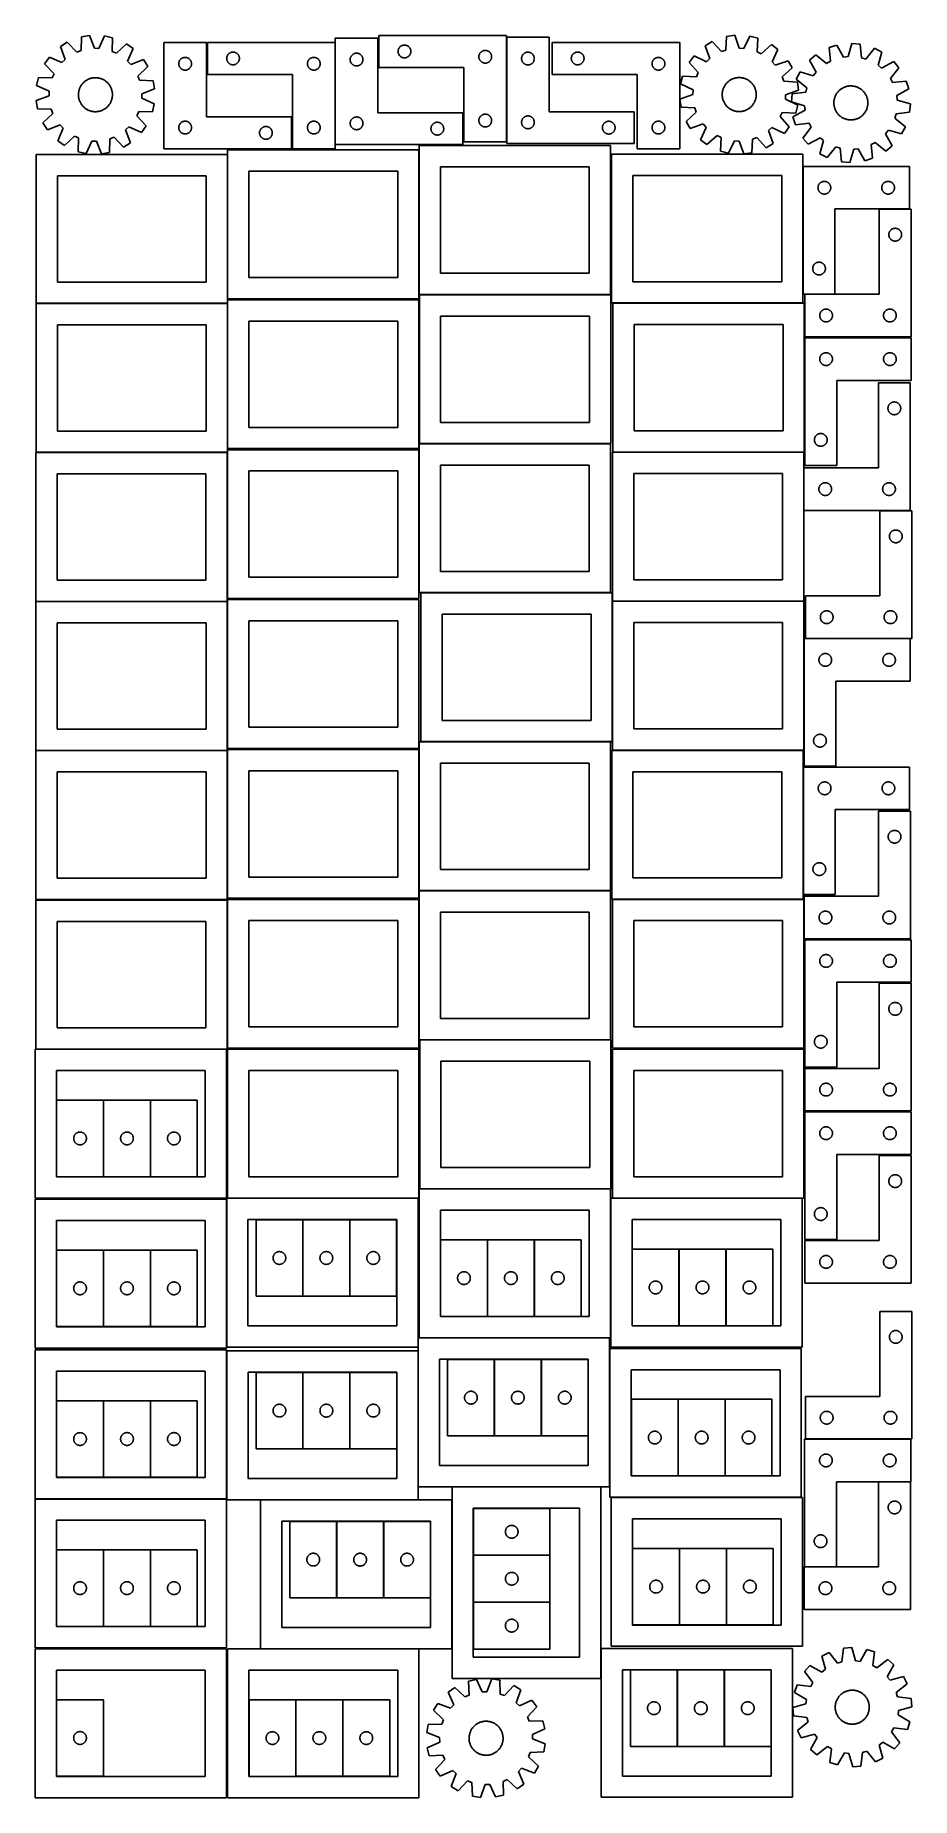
# Model space of a CAD drawing. Header units: millimetres. Extents: x 7 to 1243, y 7 to 2493.
import ezdxf

# ---------------------------------------------------------------- set-up
doc = ezdxf.new("R2010")
doc.units = ezdxf.units.MM
doc.layers.add('CUT', color=7, linetype='CONTINUOUS', true_color=0x000000)

msp = doc.modelspace()

# ---------------------------------------------------------------- linework, layer by layer
at = {"layer": 'CUT'}
for p, q in [((71.695946, 2491.223037), (71.096984, 2471.85596)), ((83.068092, 2493.162045), (71.695946, 2491.223037)), ((90.051004, 2475.087717), (83.068092, 2493.162045)), ((104.443234, 2492.574754), (96.478406, 2474.911121)), ((115.691754, 2490.014232), (104.443234, 2492.574754)), ((115.226377, 2470.643485), (115.691754, 2490.014232)), ((489.964963, 2489.187563), (429.964963, 2489.187563)), ((429.964963, 2489.187563), (429.964963, 2339.187563)), ((489.964963, 2384.187563), (489.964963, 2489.187563)), ((671.587824, 2493.12702), (491.587824, 2493.12702)), ((491.587824, 2493.12702), (491.587824, 2448.12702)), ((671.587824, 2343.12702), (671.587824, 2493.12702)), ((731.85452, 2490.625063), (671.85452, 2490.625063)), ((671.85452, 2490.625063), (671.85452, 2340.625063)), ((731.85452, 2385.625063), (731.85452, 2490.625063)), ((982.201469, 2491.828088), (981.129178, 2472.481445)), ((993.617623, 2493.488478), (982.201469, 2491.828088)), ((1000.156546, 2475.248826), (993.617623, 2493.488478)), ((1014.972017, 2492.378758), (1006.577709, 2474.915139)), ((1026.154572, 2489.543986), (1014.972017, 2492.378758)), ((1025.215736, 2470.190407), (1026.154572, 2489.543986)), ((26.42889, 2462.743138), (19.758654, 2453.33073)), ((44.147035, 2454.900322), (26.42889, 2462.743138)), ((51.723143, 2483.585711), (41.958676, 2477.442368)), ((41.958676, 2477.442368), (48.816767, 2459.32031)), ((65.091258, 2469.559453), (51.723143, 2483.585711)), ((71.096984, 2471.85596), (65.091258, 2469.559453)), ((96.478406, 2474.911121), (90.051004, 2475.087717)), ((121.096942, 2468.020672), (115.226377, 2470.643485)), ((135.215063, 2481.291733), (121.096942, 2468.020672)), ((144.627471, 2474.621497), (135.215063, 2481.291733)), ((136.784655, 2456.903353), (144.627471, 2474.621497)), ((248.041929, 2483.251528), (188.041929, 2483.251528)), ((188.041929, 2483.251528), (188.041929, 2333.251528)), ((216.286116, 2462.078596), (216.867193, 2462.174532)), ((216.867193, 2462.174532), (217.4533, 2462.232259)), ((217.4533, 2462.232259), (218.041929, 2462.251528)), ((218.041929, 2462.251528), (218.630557, 2462.232259)), ((218.630557, 2462.232259), (219.216664, 2462.174532)), ((219.216664, 2462.174532), (219.797742, 2462.078596)), ((248.041929, 2378.251528), (248.041929, 2483.251528)), ((429.680781, 2483.251532), (249.680781, 2483.251532)), ((249.680781, 2483.251532), (249.680781, 2438.251532)), ((276.757777, 2461.926268), (276.853713, 2462.507345)), ((276.853713, 2462.507345), (276.987448, 2463.080903)), ((276.987448, 2463.080903), (277.158409, 2463.644487)), ((277.158409, 2463.644487), (277.365865, 2464.195683)), ((277.365865, 2464.195683), (277.608926, 2464.73213)), ((277.608926, 2464.73213), (277.886552, 2465.251532)), ((277.886552, 2465.251532), (278.197554, 2465.751664)), ((278.197554, 2465.751664), (278.5406, 2466.230385)), ((278.5406, 2466.230385), (278.914222, 2466.685644)), ((278.914222, 2466.685644), (279.31682, 2467.115493)), ((279.31682, 2467.115493), (279.746668, 2467.51809)), ((279.746668, 2467.51809), (280.201928, 2467.891712)), ((280.201928, 2467.891712), (280.680648, 2468.234758)), ((280.680648, 2468.234758), (281.180781, 2468.54576)), ((281.180781, 2468.54576), (281.700182, 2468.823387)), ((281.700182, 2468.823387), (282.23663, 2469.066448)), ((282.23663, 2469.066448), (282.787825, 2469.273903)), ((282.787825, 2469.273903), (283.351409, 2469.444864)), ((283.351409, 2469.444864), (283.924968, 2469.578599)), ((283.924968, 2469.578599), (284.506045, 2469.674536)), ((284.506045, 2469.674536), (285.092152, 2469.732262)), ((285.092152, 2469.732262), (285.680781, 2469.751532)), ((285.680781, 2469.751532), (286.269409, 2469.732262)), ((286.269409, 2469.732262), (286.855516, 2469.674536)), ((286.855516, 2469.674536), (287.436593, 2469.578599)), ((287.436593, 2469.578599), (288.010152, 2469.444864)), ((288.010152, 2469.444864), (288.573736, 2469.273903)), ((288.573736, 2469.273903), (289.124931, 2469.066448)), ((289.124931, 2469.066448), (289.661379, 2468.823387)), ((289.661379, 2468.823387), (290.180781, 2468.54576)), ((290.180781, 2468.54576), (290.680913, 2468.234758)), ((290.680913, 2468.234758), (291.159633, 2467.891712)), ((291.159633, 2467.891712), (291.614893, 2467.51809)), ((291.614893, 2467.51809), (292.044742, 2467.115493)), ((292.044742, 2467.115493), (292.447339, 2466.685644)), ((292.447339, 2466.685644), (292.820961, 2466.230385)), ((292.820961, 2466.230385), (293.164007, 2465.751664)), ((293.164007, 2465.751664), (293.475009, 2465.251532)), ((293.475009, 2465.251532), (293.752635, 2464.73213)), ((293.752635, 2464.73213), (293.995696, 2464.195683)), ((293.995696, 2464.195683), (294.203152, 2463.644487)), ((294.203152, 2463.644487), (294.374113, 2463.080903)), ((294.374113, 2463.080903), (294.507848, 2462.507345)), ((294.507848, 2462.507345), (294.603784, 2461.926268)), ((397.924968, 2462.078599), (398.506045, 2462.174536)), ((398.506045, 2462.174536), (399.092152, 2462.232262)), ((399.092152, 2462.232262), (399.680781, 2462.251532)), ((399.680781, 2462.251532), (400.269409, 2462.232262)), ((400.269409, 2462.232262), (400.855516, 2462.174536)), ((400.855516, 2462.174536), (401.436593, 2462.078599)), ((429.680781, 2333.251532), (429.680781, 2483.251532)), ((451.442592, 2462.080519), (451.650048, 2462.631714)), ((451.650048, 2462.631714), (451.893109, 2463.168162)), ((451.893109, 2463.168162), (452.170735, 2463.687563)), ((452.170735, 2463.687563), (452.481737, 2464.187696)), ((452.481737, 2464.187696), (452.824783, 2464.666416)), ((452.824783, 2464.666416), (453.198405, 2465.121676)), ((453.198405, 2465.121676), (453.601002, 2465.551524)), ((453.601002, 2465.551524), (454.030851, 2465.954122)), ((454.030851, 2465.954122), (454.48611, 2466.327744)), ((454.48611, 2466.327744), (454.964831, 2466.67079)), ((454.964831, 2466.67079), (455.464963, 2466.981792)), ((455.464963, 2466.981792), (455.984365, 2467.259418)), ((455.984365, 2467.259418), (456.520812, 2467.502479)), ((456.520812, 2467.502479), (457.072008, 2467.709935)), ((457.072008, 2467.709935), (457.635592, 2467.880896)), ((457.635592, 2467.880896), (458.20915, 2468.014631)), ((458.20915, 2468.014631), (458.790228, 2468.110567)), ((458.790228, 2468.110567), (459.376335, 2468.168294)), ((459.376335, 2468.168294), (459.964963, 2468.187563)), ((459.964963, 2468.187563), (460.553591, 2468.168294)), ((460.553591, 2468.168294), (461.139699, 2468.110567)), ((461.139699, 2468.110567), (461.720776, 2468.014631)), ((461.720776, 2468.014631), (462.294335, 2467.880896)), ((462.294335, 2467.880896), (462.857918, 2467.709935)), ((462.857918, 2467.709935), (463.409114, 2467.502479)), ((463.409114, 2467.502479), (463.945562, 2467.259418)), ((463.945562, 2467.259418), (464.464963, 2466.981792)), ((464.464963, 2466.981792), (464.965095, 2466.67079)), ((464.965095, 2466.67079), (465.443816, 2466.327744)), ((465.443816, 2466.327744), (465.899076, 2465.954122)), ((465.899076, 2465.954122), (466.328924, 2465.551524)), ((466.328924, 2465.551524), (466.731522, 2465.121676)), ((466.731522, 2465.121676), (467.105143, 2464.666416)), ((467.105143, 2464.666416), (467.44819, 2464.187696)), ((467.44819, 2464.187696), (467.759192, 2463.687563)), ((467.759192, 2463.687563), (468.036818, 2463.168162)), ((468.036818, 2463.168162), (468.279879, 2462.631714)), ((468.279879, 2462.631714), (468.487334, 2462.080519)), ((518.587824, 2470.62702), (518.607094, 2471.215648)), ((518.607094, 2470.038392), (518.587824, 2470.62702)), ((518.607094, 2471.215648), (518.66482, 2471.801756)), ((518.66482, 2469.452284), (518.607094, 2470.038392)), ((518.66482, 2471.801756), (518.760756, 2472.382833)), ((518.760756, 2468.871207), (518.66482, 2469.452284)), ((518.760756, 2472.382833), (518.894492, 2472.956392)), ((518.894492, 2468.297649), (518.760756, 2468.871207)), ((518.894492, 2472.956392), (519.065453, 2473.519975)), ((519.065453, 2467.734065), (518.894492, 2468.297649)), ((519.065453, 2473.519975), (519.272908, 2474.071171)), ((519.272908, 2467.182869), (519.065453, 2467.734065)), ((519.272908, 2474.071171), (519.515969, 2474.607618)), ((519.515969, 2466.646422), (519.272908, 2467.182869)), ((519.515969, 2474.607618), (519.793595, 2475.12702)), ((519.793595, 2466.12702), (519.515969, 2466.646422)), ((519.793595, 2475.12702), (520.104597, 2475.627152)), ((520.104597, 2465.626888), (519.793595, 2466.12702)), ((520.104597, 2475.627152), (520.447644, 2476.105873)), ((520.447644, 2465.148167), (520.104597, 2465.626888)), ((520.447644, 2476.105873), (520.821266, 2476.561132)), ((520.821266, 2464.692908), (520.447644, 2465.148167)), ((520.821266, 2476.561132), (521.223863, 2476.990981)), ((521.223863, 2464.263059), (520.821266, 2464.692908)), ((521.223863, 2476.990981), (521.653712, 2477.393578)), ((521.653712, 2463.860462), (521.223863, 2464.263059)), ((521.653712, 2477.393578), (522.108971, 2477.7672)), ((522.108971, 2463.48684), (521.653712, 2463.860462)), ((522.108971, 2477.7672), (522.587692, 2478.110247)), ((522.587692, 2463.143794), (522.108971, 2463.48684)), ((522.587692, 2478.110247), (523.087824, 2478.421249)), ((523.087824, 2462.832791), (522.587692, 2463.143794)), ((523.087824, 2478.421249), (523.607226, 2478.698875)), ((523.607226, 2462.555165), (523.087824, 2462.832791)), ((523.607226, 2478.698875), (524.143673, 2478.941936)), ((524.143673, 2462.312104), (523.607226, 2462.555165)), ((524.143673, 2478.941936), (524.694869, 2479.149391)), ((524.694869, 2462.104649), (524.143673, 2462.312104)), ((524.694869, 2479.149391), (525.258453, 2479.320353)), ((525.258453, 2461.933688), (524.694869, 2462.104649)), ((525.258453, 2479.320353), (525.832011, 2479.454088)), ((525.832011, 2479.454088), (526.413088, 2479.550024)), ((526.413088, 2479.550024), (526.999196, 2479.60775)), ((526.999196, 2479.60775), (527.587824, 2479.62702)), ((527.587824, 2479.62702), (528.176452, 2479.60775)), ((528.176452, 2479.60775), (528.76256, 2479.550024)), ((528.76256, 2479.550024), (529.343637, 2479.454088)), ((529.343637, 2479.454088), (529.917195, 2479.320353)), ((529.917195, 2479.320353), (530.480779, 2479.149391)), ((530.480779, 2462.104649), (529.917195, 2461.933688)), ((530.480779, 2479.149391), (531.031975, 2478.941936)), ((531.031975, 2462.312104), (530.480779, 2462.104649)), ((531.031975, 2478.941936), (531.568422, 2478.698875)), ((531.568422, 2462.555165), (531.031975, 2462.312104)), ((531.568422, 2478.698875), (532.087824, 2478.421249)), ((532.087824, 2462.832791), (531.568422, 2462.555165)), ((532.087824, 2478.421249), (532.587956, 2478.110247)), ((532.587956, 2463.143794), (532.087824, 2462.832791)), ((532.587956, 2478.110247), (533.066677, 2477.7672)), ((533.066677, 2463.48684), (532.587956, 2463.143794)), ((533.066677, 2477.7672), (533.521936, 2477.393578)), ((533.521936, 2463.860462), (533.066677, 2463.48684)), ((533.521936, 2477.393578), (533.951785, 2476.990981)), ((533.951785, 2464.263059), (533.521936, 2463.860462)), ((533.951785, 2476.990981), (534.354382, 2476.561132)), ((534.354382, 2464.692908), (533.951785, 2464.263059)), ((534.354382, 2476.561132), (534.728004, 2476.105873)), ((534.728004, 2465.148167), (534.354382, 2464.692908)), ((534.728004, 2476.105873), (535.071051, 2475.627152)), ((535.071051, 2465.626888), (534.728004, 2465.148167)), ((535.071051, 2475.627152), (535.382053, 2475.12702)), ((535.382053, 2466.12702), (535.071051, 2465.626888)), ((535.382053, 2475.12702), (535.659679, 2474.607618)), ((535.659679, 2466.646422), (535.382053, 2466.12702)), ((535.659679, 2474.607618), (535.90274, 2474.071171)), ((535.90274, 2467.182869), (535.659679, 2466.646422)), ((535.90274, 2474.071171), (536.110195, 2473.519975)), ((536.110195, 2467.734065), (535.90274, 2467.182869)), ((536.110195, 2473.519975), (536.281156, 2472.956392)), ((536.281156, 2468.297649), (536.110195, 2467.734065)), ((536.281156, 2472.956392), (536.414892, 2472.382833)), ((536.414892, 2468.871207), (536.281156, 2468.297649)), ((536.414892, 2472.382833), (536.510828, 2471.801756)), ((536.510828, 2469.452284), (536.414892, 2468.871207)), ((536.510828, 2471.801756), (536.568554, 2471.215648)), ((536.568554, 2470.038392), (536.510828, 2469.452284)), ((536.568554, 2471.215648), (536.587824, 2470.62702)), ((536.587824, 2470.62702), (536.568554, 2470.038392)), ((632.587824, 2463.12702), (632.607094, 2463.715648)), ((632.607094, 2462.538392), (632.587824, 2463.12702)), ((632.607094, 2463.715648), (632.66482, 2464.301756)), ((632.66482, 2461.952284), (632.607094, 2462.538392)), ((632.66482, 2464.301756), (632.760756, 2464.882833)), ((632.760756, 2464.882833), (632.894492, 2465.456392)), ((632.894492, 2465.456392), (633.065453, 2466.019975)), ((633.065453, 2466.019975), (633.272908, 2466.571171)), ((633.272908, 2466.571171), (633.515969, 2467.107618)), ((633.515969, 2467.107618), (633.793595, 2467.62702)), ((633.793595, 2467.62702), (634.104597, 2468.127152)), ((634.104597, 2468.127152), (634.447644, 2468.605873)), ((634.447644, 2468.605873), (634.821266, 2469.061132)), ((634.821266, 2469.061132), (635.223863, 2469.490981)), ((635.223863, 2469.490981), (635.653712, 2469.893578)), ((635.653712, 2469.893578), (636.108971, 2470.2672)), ((636.108971, 2470.2672), (636.587692, 2470.610247)), ((636.587692, 2470.610247), (637.087824, 2470.921249)), ((637.087824, 2470.921249), (637.607226, 2471.198875)), ((637.607226, 2471.198875), (638.143673, 2471.441936)), ((638.143673, 2471.441936), (638.694869, 2471.649391)), ((638.694869, 2471.649391), (639.258453, 2471.820353)), ((639.258453, 2471.820353), (639.832011, 2471.954088)), ((639.832011, 2471.954088), (640.413088, 2472.050024)), ((640.413088, 2472.050024), (640.999196, 2472.10775)), ((640.999196, 2472.10775), (641.587824, 2472.12702)), ((641.587824, 2472.12702), (642.176452, 2472.10775)), ((642.176452, 2472.10775), (642.76256, 2472.050024)), ((642.76256, 2472.050024), (643.343637, 2471.954088)), ((643.343637, 2471.954088), (643.917195, 2471.820353)), ((643.917195, 2471.820353), (644.480779, 2471.649391)), ((644.480779, 2471.649391), (645.031975, 2471.441936)), ((645.031975, 2471.441936), (645.568422, 2471.198875)), ((645.568422, 2471.198875), (646.087824, 2470.921249)), ((646.087824, 2470.921249), (646.587956, 2470.610247)), ((646.587956, 2470.610247), (647.066677, 2470.2672)), ((647.066677, 2470.2672), (647.521936, 2469.893578)), ((647.521936, 2469.893578), (647.951785, 2469.490981)), ((647.951785, 2469.490981), (648.354382, 2469.061132)), ((648.354382, 2469.061132), (648.728004, 2468.605873)), ((648.728004, 2468.605873), (649.071051, 2468.127152)), ((649.071051, 2468.127152), (649.382053, 2467.62702)), ((649.382053, 2467.62702), (649.659679, 2467.107618)), ((649.659679, 2467.107618), (649.90274, 2466.571171)), ((649.90274, 2466.571171), (650.110195, 2466.019975)), ((650.110195, 2466.019975), (650.281156, 2465.456392)), ((650.281156, 2465.456392), (650.414892, 2464.882833)), ((650.414892, 2464.882833), (650.510828, 2464.301756)), ((650.510828, 2464.301756), (650.568554, 2463.715648)), ((650.568554, 2462.538392), (650.510828, 2461.952284)), ((650.568554, 2463.715648), (650.587824, 2463.12702)), ((650.587824, 2463.12702), (650.568554, 2462.538392)), ((692.931516, 2461.799799), (693.027453, 2462.380876)), ((693.027453, 2462.380876), (693.161188, 2462.954435)), ((693.161188, 2462.954435), (693.332149, 2463.518019)), ((693.332149, 2463.518019), (693.539604, 2464.069214)), ((693.539604, 2464.069214), (693.782666, 2464.605662)), ((693.782666, 2464.605662), (694.060292, 2465.125063)), ((694.060292, 2465.125063), (694.371294, 2465.625196)), ((694.371294, 2465.625196), (694.71434, 2466.103916)), ((694.71434, 2466.103916), (695.087962, 2466.559176)), ((695.087962, 2466.559176), (695.490559, 2466.989024)), ((695.490559, 2466.989024), (695.920408, 2467.391622)), ((695.920408, 2467.391622), (696.375667, 2467.765244)), ((696.375667, 2467.765244), (696.854388, 2468.10829)), ((696.854388, 2468.10829), (697.35452, 2468.419292)), ((697.35452, 2468.419292), (697.873922, 2468.696918)), ((697.873922, 2468.696918), (698.410369, 2468.939979)), ((698.410369, 2468.939979), (698.961565, 2469.147435)), ((698.961565, 2469.147435), (699.525149, 2469.318396)), ((699.525149, 2469.318396), (700.098707, 2469.452131)), ((700.098707, 2469.452131), (700.679784, 2469.548067)), ((700.679784, 2469.548067), (701.265892, 2469.605794)), ((701.265892, 2469.605794), (701.85452, 2469.625063)), ((701.85452, 2469.625063), (702.443148, 2469.605794)), ((702.443148, 2469.605794), (703.029256, 2469.548067)), ((703.029256, 2469.548067), (703.610333, 2469.452131)), ((703.610333, 2469.452131), (704.183892, 2469.318396)), ((704.183892, 2469.318396), (704.747475, 2469.147435)), ((704.747475, 2469.147435), (705.298671, 2468.939979)), ((705.298671, 2468.939979), (705.835118, 2468.696918)), ((705.835118, 2468.696918), (706.35452, 2468.419292)), ((706.35452, 2468.419292), (706.854652, 2468.10829)), ((706.854652, 2468.10829), (707.333373, 2467.765244)), ((707.333373, 2467.765244), (707.788633, 2467.391622)), ((707.788633, 2467.391622), (708.218481, 2466.989024)), ((708.218481, 2466.989024), (708.621078, 2466.559176)), ((708.621078, 2466.559176), (708.9947, 2466.103916)), ((708.9947, 2466.103916), (709.337747, 2465.625196)), ((709.337747, 2465.625196), (709.648749, 2465.125063)), ((709.648749, 2465.125063), (709.926375, 2464.605662)), ((709.926375, 2464.605662), (710.169436, 2464.069214)), ((710.169436, 2464.069214), (710.376891, 2463.518019)), ((710.376891, 2463.518019), (710.547853, 2462.954435)), ((710.547853, 2462.954435), (710.681588, 2462.380876)), ((710.681588, 2462.380876), (710.777524, 2461.799799)), ((916.0003, 2483.251532), (736.0003, 2483.251532)), ((736.0003, 2483.251532), (736.0003, 2438.251532)), ((763.077296, 2461.926268), (763.173232, 2462.507345)), ((763.173232, 2462.507345), (763.306967, 2463.080903)), ((763.306967, 2463.080903), (763.477928, 2463.644487)), ((763.477928, 2463.644487), (763.685384, 2464.195683)), ((763.685384, 2464.195683), (763.928445, 2464.73213)), ((763.928445, 2464.73213), (764.206071, 2465.251532)), ((764.206071, 2465.251532), (764.517073, 2465.751664)), ((764.517073, 2465.751664), (764.86012, 2466.230385)), ((764.86012, 2466.230385), (765.233741, 2466.685644)), ((765.233741, 2466.685644), (765.636339, 2467.115493)), ((765.636339, 2467.115493), (766.066187, 2467.51809)), ((766.066187, 2467.51809), (766.521447, 2467.891712)), ((766.521447, 2467.891712), (767.000167, 2468.234758)), ((767.000167, 2468.234758), (767.5003, 2468.54576)), ((767.5003, 2468.54576), (768.019701, 2468.823387)), ((768.019701, 2468.823387), (768.556149, 2469.066448)), ((768.556149, 2469.066448), (769.107344, 2469.273903)), ((769.107344, 2469.273903), (769.670928, 2469.444864)), ((769.670928, 2469.444864), (770.244487, 2469.578599)), ((770.244487, 2469.578599), (770.825564, 2469.674536)), ((770.825564, 2469.674536), (771.411671, 2469.732262)), ((771.411671, 2469.732262), (772.0003, 2469.751532)), ((772.0003, 2469.751532), (772.588928, 2469.732262)), ((772.588928, 2469.732262), (773.175035, 2469.674536)), ((773.175035, 2469.674536), (773.756112, 2469.578599)), ((773.756112, 2469.578599), (774.329671, 2469.444864)), ((774.329671, 2469.444864), (774.893255, 2469.273903)), ((774.893255, 2469.273903), (775.44445, 2469.066448)), ((775.44445, 2469.066448), (775.980898, 2468.823387)), ((775.980898, 2468.823387), (776.5003, 2468.54576)), ((776.5003, 2468.54576), (777.000432, 2468.234758)), ((777.000432, 2468.234758), (777.479152, 2467.891712)), ((777.479152, 2467.891712), (777.934412, 2467.51809)), ((777.934412, 2467.51809), (778.364261, 2467.115493)), ((778.364261, 2467.115493), (778.766858, 2466.685644)), ((778.766858, 2466.685644), (779.14048, 2466.230385)), ((779.14048, 2466.230385), (779.483526, 2465.751664)), ((779.483526, 2465.751664), (779.794528, 2465.251532)), ((779.794528, 2465.251532), (780.072154, 2464.73213)), ((780.072154, 2464.73213), (780.315215, 2464.195683)), ((780.315215, 2464.195683), (780.522671, 2463.644487)), ((780.522671, 2463.644487), (780.693632, 2463.080903)), ((780.693632, 2463.080903), (780.827367, 2462.507345)), ((780.827367, 2462.507345), (780.923303, 2461.926268)), ((884.244487, 2462.078599), (884.825564, 2462.174536)), ((884.825564, 2462.174536), (885.411671, 2462.232262)), ((885.411671, 2462.232262), (886.0003, 2462.251532)), ((886.0003, 2462.251532), (886.588928, 2462.232262)), ((886.588928, 2462.232262), (887.175035, 2462.174536)), ((887.175035, 2462.174536), (887.756112, 2462.078599)), ((916.0003, 2333.251532), (916.0003, 2483.251532)), ((936.251636, 2464.463443), (929.353269, 2455.21693)), ((953.772735, 2456.189778), (936.251636, 2464.463443)), ((962.04791, 2484.681363), (952.136163, 2478.778589)), ((952.136163, 2478.778589), (958.549135, 2460.494273)), ((975.0691, 2470.332459), (962.04791, 2484.681363)), ((981.129178, 2472.481445), (975.0691, 2470.332459)), ((1006.577709, 2474.915139), (1000.156546, 2475.248826)), ((1031.020421, 2467.424847), (1025.215736, 2470.190407)), ((1045.458788, 2480.346766), (1031.020421, 2467.424847)), ((1054.705301, 2473.448399), (1045.458788, 2480.346766)), ((1046.431635, 2455.927301), (1054.705301, 2473.448399)), ((1108.029519, 2465.865458), (1099.19845, 2458.442677)), ((1123.192682, 2453.802252), (1108.029519, 2465.865458)), ((1137.767535, 2479.644516), (1126.768116, 2476.166265)), ((1126.768116, 2476.166265), (1128.827288, 2456.899656)), ((1147.160082, 2462.696876), (1137.767535, 2479.644516)), ((1153.551104, 2463.402234), (1147.160082, 2462.696876)), ((1159.021689, 2481.99027), (1153.551104, 2463.402234)), ((1170.514897, 2480.99446), (1159.021689, 2481.99027)), ((1172.706897, 2461.742511), (1170.514897, 2480.99446)), ((1191.048856, 2475.028042), (1178.88136, 2459.948438)), ((1201.286115, 2469.709773), (1191.048856, 2475.028042)), ((1195.943858, 2451.084449), (1201.286115, 2469.709773)), ((19.758654, 2453.33073), (33.029716, 2439.212609)), ((33.029716, 2439.212609), (30.406902, 2433.342044)), ((48.816767, 2459.32031), (44.147035, 2454.900322)), ((141.204643, 2452.233621), (136.784655, 2456.903353)), ((159.326701, 2459.091711), (141.204643, 2452.233621)), ((151.443786, 2435.959129), (165.470044, 2449.327245)), ((165.470044, 2449.327245), (159.326701, 2459.091711)), ((209.041929, 2453.251528), (209.061198, 2453.840156)), ((209.061198, 2452.6629), (209.041929, 2453.251528)), ((209.061198, 2453.840156), (209.118925, 2454.426264)), ((209.118925, 2452.076793), (209.061198, 2452.6629)), ((209.118925, 2454.426264), (209.214861, 2455.007341)), ((209.214861, 2451.495715), (209.118925, 2452.076793)), ((209.214861, 2455.007341), (209.348596, 2455.5809)), ((209.348596, 2450.922157), (209.214861, 2451.495715)), ((209.348596, 2455.5809), (209.519557, 2456.144483)), ((209.519557, 2450.358573), (209.348596, 2450.922157)), ((209.519557, 2456.144483), (209.727013, 2456.695679)), ((209.727013, 2449.807377), (209.519557, 2450.358573)), ((209.727013, 2456.695679), (209.970074, 2457.232127)), ((209.970074, 2449.27093), (209.727013, 2449.807377)), ((209.970074, 2457.232127), (210.2477, 2457.751528)), ((210.2477, 2448.751528), (209.970074, 2449.27093)), ((210.2477, 2457.751528), (210.558702, 2458.25166)), ((210.558702, 2448.251396), (210.2477, 2448.751528)), ((210.558702, 2458.25166), (210.901749, 2458.730381)), ((210.901749, 2447.772675), (210.558702, 2448.251396)), ((210.901749, 2458.730381), (211.27537, 2459.185641)), ((211.27537, 2447.317416), (210.901749, 2447.772675)), ((211.27537, 2459.185641), (211.677968, 2459.615489)), ((211.677968, 2446.887567), (211.27537, 2447.317416)), ((211.677968, 2459.615489), (212.107816, 2460.018087)), ((212.107816, 2446.48497), (211.677968, 2446.887567)), ((212.107816, 2460.018087), (212.563076, 2460.391708)), ((212.563076, 2446.111348), (212.107816, 2446.48497)), ((212.563076, 2460.391708), (213.041797, 2460.734755)), ((213.041797, 2445.768302), (212.563076, 2446.111348)), ((213.041797, 2460.734755), (213.541929, 2461.045757)), ((213.541929, 2445.4573), (213.041797, 2445.768302)), ((213.541929, 2461.045757), (214.06133, 2461.323383)), ((214.06133, 2445.179674), (213.541929, 2445.4573)), ((214.06133, 2461.323383), (214.597778, 2461.566444)), ((214.597778, 2444.936613), (214.06133, 2445.179674)), ((214.597778, 2461.566444), (215.148973, 2461.773899)), ((215.148973, 2444.729157), (214.597778, 2444.936613)), ((215.148973, 2461.773899), (215.712557, 2461.944861)), ((215.712557, 2444.558196), (215.148973, 2444.729157)), ((215.712557, 2461.944861), (216.286116, 2462.078596)), ((216.286116, 2444.424461), (215.712557, 2444.558196)), ((216.867193, 2444.328525), (216.286116, 2444.424461)), ((217.4533, 2444.270798), (216.867193, 2444.328525)), ((218.041929, 2444.251528), (217.4533, 2444.270798)), ((218.630557, 2444.270798), (218.041929, 2444.251528)), ((219.216664, 2444.328525), (218.630557, 2444.270798)), ((219.797742, 2444.424461), (219.216664, 2444.328525)), ((219.797742, 2462.078596), (220.3713, 2461.944861)), ((220.3713, 2444.558196), (219.797742, 2444.424461)), ((220.3713, 2461.944861), (220.934884, 2461.773899)), ((220.934884, 2444.729157), (220.3713, 2444.558196)), ((220.934884, 2461.773899), (221.48608, 2461.566444)), ((221.48608, 2444.936613), (220.934884, 2444.729157)), ((221.48608, 2461.566444), (222.022527, 2461.323383)), ((222.022527, 2445.179674), (221.48608, 2444.936613)), ((222.022527, 2461.323383), (222.541929, 2461.045757)), ((222.541929, 2445.4573), (222.022527, 2445.179674)), ((222.541929, 2461.045757), (223.042061, 2460.734755)), ((223.042061, 2445.768302), (222.541929, 2445.4573)), ((223.042061, 2460.734755), (223.520781, 2460.391708)), ((223.520781, 2446.111348), (223.042061, 2445.768302)), ((223.520781, 2460.391708), (223.976041, 2460.018087)), ((223.976041, 2446.48497), (223.520781, 2446.111348)), ((223.976041, 2460.018087), (224.40589, 2459.615489)), ((224.40589, 2446.887567), (223.976041, 2446.48497)), ((224.40589, 2459.615489), (224.808487, 2459.185641)), ((224.808487, 2447.317416), (224.40589, 2446.887567)), ((224.808487, 2459.185641), (225.182109, 2458.730381)), ((225.182109, 2447.772675), (224.808487, 2447.317416)), ((225.182109, 2458.730381), (225.525155, 2458.25166)), ((225.525155, 2448.251396), (225.182109, 2447.772675)), ((225.525155, 2458.25166), (225.836157, 2457.751528)), ((225.836157, 2448.751528), (225.525155, 2448.251396)), ((225.836157, 2457.751528), (226.113783, 2457.232127)), ((226.113783, 2449.27093), (225.836157, 2448.751528)), ((226.113783, 2457.232127), (226.356844, 2456.695679)), ((226.356844, 2449.807377), (226.113783, 2449.27093)), ((226.356844, 2456.695679), (226.5643, 2456.144483)), ((226.5643, 2450.358573), (226.356844, 2449.807377)), ((226.5643, 2456.144483), (226.735261, 2455.5809)), ((226.735261, 2450.922157), (226.5643, 2450.358573)), ((226.735261, 2455.5809), (226.868996, 2455.007341)), ((226.868996, 2451.495715), (226.735261, 2450.922157)), ((226.868996, 2455.007341), (226.964932, 2454.426264)), ((226.964932, 2452.076793), (226.868996, 2451.495715)), ((226.964932, 2454.426264), (227.022659, 2453.840156)), ((227.022659, 2452.6629), (226.964932, 2452.076793)), ((227.022659, 2453.840156), (227.041929, 2453.251528)), ((227.041929, 2453.251528), (227.022659, 2452.6629)), ((249.680781, 2438.251532), (369.680781, 2438.251532)), ((276.680781, 2460.751532), (276.70005, 2461.34016)), ((276.70005, 2460.162904), (276.680781, 2460.751532)), ((276.70005, 2461.34016), (276.757777, 2461.926268)), ((276.757777, 2459.576796), (276.70005, 2460.162904)), ((276.853713, 2458.995719), (276.757777, 2459.576796)), ((276.987448, 2458.42216), (276.853713, 2458.995719)), ((277.158409, 2457.858577), (276.987448, 2458.42216)), ((277.365865, 2457.307381), (277.158409, 2457.858577)), ((277.608926, 2456.770934), (277.365865, 2457.307381)), ((277.886552, 2456.251532), (277.608926, 2456.770934)), ((278.197554, 2455.7514), (277.886552, 2456.251532)), ((278.5406, 2455.272679), (278.197554, 2455.7514)), ((278.914222, 2454.81742), (278.5406, 2455.272679)), ((279.31682, 2454.387571), (278.914222, 2454.81742)), ((279.746668, 2453.984974), (279.31682, 2454.387571)), ((280.201928, 2453.611352), (279.746668, 2453.984974)), ((280.680648, 2453.268305), (280.201928, 2453.611352)), ((281.180781, 2452.957303), (280.680648, 2453.268305)), ((281.700182, 2452.679677), (281.180781, 2452.957303)), ((282.23663, 2452.436616), (281.700182, 2452.679677)), ((282.787825, 2452.229161), (282.23663, 2452.436616)), ((283.351409, 2452.058199), (282.787825, 2452.229161)), ((283.924968, 2451.924464), (283.351409, 2452.058199)), ((284.506045, 2451.828528), (283.924968, 2451.924464)), ((285.092152, 2451.770802), (284.506045, 2451.828528)), ((285.680781, 2451.751532), (285.092152, 2451.770802)), ((286.269409, 2451.770802), (285.680781, 2451.751532)), ((286.855516, 2451.828528), (286.269409, 2451.770802)), ((287.436593, 2451.924464), (286.855516, 2451.828528)), ((288.010152, 2452.058199), (287.436593, 2451.924464)), ((288.573736, 2452.229161), (288.010152, 2452.058199)), ((289.124931, 2452.436616), (288.573736, 2452.229161)), ((289.661379, 2452.679677), (289.124931, 2452.436616)), ((290.180781, 2452.957303), (289.661379, 2452.679677)), ((290.680913, 2453.268305), (290.180781, 2452.957303)), ((291.159633, 2453.611352), (290.680913, 2453.268305)), ((291.614893, 2453.984974), (291.159633, 2453.611352)), ((292.044742, 2454.387571), (291.614893, 2453.984974)), ((292.447339, 2454.81742), (292.044742, 2454.387571)), ((292.820961, 2455.272679), (292.447339, 2454.81742)), ((293.164007, 2455.7514), (292.820961, 2455.272679)), ((293.475009, 2456.251532), (293.164007, 2455.7514)), ((293.752635, 2456.770934), (293.475009, 2456.251532)), ((293.995696, 2457.307381), (293.752635, 2456.770934)), ((294.203152, 2457.858577), (293.995696, 2457.307381)), ((294.374113, 2458.42216), (294.203152, 2457.858577)), ((294.507848, 2458.995719), (294.374113, 2458.42216)), ((294.603784, 2459.576796), (294.507848, 2458.995719)), ((294.603784, 2461.926268), (294.661511, 2461.34016)), ((294.661511, 2460.162904), (294.603784, 2459.576796)), ((294.661511, 2461.34016), (294.680781, 2460.751532)), ((294.680781, 2460.751532), (294.661511, 2460.162904)), ((369.680781, 2438.251532), (369.680781, 2333.251532)), ((390.680781, 2453.251532), (390.70005, 2453.84016)), ((390.70005, 2452.662904), (390.680781, 2453.251532)), ((390.70005, 2453.84016), (390.757777, 2454.426268)), ((390.757777, 2452.076796), (390.70005, 2452.662904)), ((390.757777, 2454.426268), (390.853713, 2455.007345)), ((390.853713, 2451.495719), (390.757777, 2452.076796)), ((390.853713, 2455.007345), (390.987448, 2455.580903)), ((390.987448, 2450.92216), (390.853713, 2451.495719)), ((390.987448, 2455.580903), (391.158409, 2456.144487)), ((391.158409, 2450.358577), (390.987448, 2450.92216)), ((391.158409, 2456.144487), (391.365865, 2456.695683)), ((391.365865, 2449.807381), (391.158409, 2450.358577)), ((391.365865, 2456.695683), (391.608926, 2457.23213)), ((391.608926, 2449.270934), (391.365865, 2449.807381)), ((391.608926, 2457.23213), (391.886552, 2457.751532)), ((391.886552, 2448.751532), (391.608926, 2449.270934)), ((391.886552, 2457.751532), (392.197554, 2458.251664)), ((392.197554, 2448.2514), (391.886552, 2448.751532)), ((392.197554, 2458.251664), (392.5406, 2458.730385)), ((392.5406, 2447.772679), (392.197554, 2448.2514)), ((392.5406, 2458.730385), (392.914222, 2459.185644)), ((392.914222, 2447.31742), (392.5406, 2447.772679)), ((392.914222, 2459.185644), (393.31682, 2459.615493)), ((393.31682, 2446.887571), (392.914222, 2447.31742)), ((393.31682, 2459.615493), (393.746668, 2460.01809)), ((393.746668, 2446.484974), (393.31682, 2446.887571)), ((393.746668, 2460.01809), (394.201928, 2460.391712)), ((394.201928, 2446.111352), (393.746668, 2446.484974)), ((394.201928, 2460.391712), (394.680648, 2460.734758)), ((394.680648, 2445.768305), (394.201928, 2446.111352)), ((394.680648, 2460.734758), (395.180781, 2461.04576)), ((395.180781, 2445.457303), (394.680648, 2445.768305)), ((395.180781, 2461.04576), (395.700182, 2461.323387)), ((395.700182, 2445.179677), (395.180781, 2445.457303)), ((395.700182, 2461.323387), (396.23663, 2461.566448)), ((396.23663, 2444.936616), (395.700182, 2445.179677)), ((396.23663, 2461.566448), (396.787825, 2461.773903)), ((396.787825, 2444.729161), (396.23663, 2444.936616)), ((396.787825, 2461.773903), (397.351409, 2461.944864)), ((397.351409, 2444.558199), (396.787825, 2444.729161)), ((397.351409, 2461.944864), (397.924968, 2462.078599)), ((397.924968, 2444.424464), (397.351409, 2444.558199)), ((398.506045, 2444.328528), (397.924968, 2444.424464)), ((399.092152, 2444.270802), (398.506045, 2444.328528)), ((399.680781, 2444.251532), (399.092152, 2444.270802)), ((400.269409, 2444.270802), (399.680781, 2444.251532)), ((400.855516, 2444.328528), (400.269409, 2444.270802)), ((401.436593, 2444.424464), (400.855516, 2444.328528)), ((401.436593, 2462.078599), (402.010152, 2461.944864)), ((402.010152, 2444.558199), (401.436593, 2444.424464)), ((402.010152, 2461.944864), (402.573736, 2461.773903)), ((402.573736, 2444.729161), (402.010152, 2444.558199)), ((402.573736, 2461.773903), (403.124931, 2461.566448)), ((403.124931, 2444.936616), (402.573736, 2444.729161)), ((403.124931, 2461.566448), (403.661379, 2461.323387)), ((403.661379, 2445.179677), (403.124931, 2444.936616)), ((403.661379, 2461.323387), (404.180781, 2461.04576)), ((404.180781, 2445.457303), (403.661379, 2445.179677)), ((404.180781, 2461.04576), (404.680913, 2460.734758)), ((404.680913, 2445.768305), (404.180781, 2445.457303)), ((404.680913, 2460.734758), (405.159633, 2460.391712)), ((405.159633, 2446.111352), (404.680913, 2445.768305)), ((405.159633, 2460.391712), (405.614893, 2460.01809)), ((405.614893, 2446.484974), (405.159633, 2446.111352)), ((405.614893, 2460.01809), (406.044742, 2459.615493)), ((406.044742, 2446.887571), (405.614893, 2446.484974)), ((406.044742, 2459.615493), (406.447339, 2459.185644)), ((406.447339, 2447.31742), (406.044742, 2446.887571)), ((406.447339, 2459.185644), (406.820961, 2458.730385)), ((406.820961, 2447.772679), (406.447339, 2447.31742)), ((406.820961, 2458.730385), (407.164007, 2458.251664)), ((407.164007, 2448.2514), (406.820961, 2447.772679)), ((407.164007, 2458.251664), (407.475009, 2457.751532)), ((407.475009, 2448.751532), (407.164007, 2448.2514)), ((407.475009, 2457.751532), (407.752635, 2457.23213)), ((407.752635, 2449.270934), (407.475009, 2448.751532)), ((407.752635, 2457.23213), (407.995696, 2456.695683)), ((407.995696, 2449.807381), (407.752635, 2449.270934)), ((407.995696, 2456.695683), (408.203152, 2456.144487)), ((408.203152, 2450.358577), (407.995696, 2449.807381)), ((408.203152, 2456.144487), (408.374113, 2455.580903)), ((408.374113, 2450.92216), (408.203152, 2450.358577)), ((408.374113, 2455.580903), (408.507848, 2455.007345)), ((408.507848, 2451.495719), (408.374113, 2450.92216)), ((408.507848, 2455.007345), (408.603784, 2454.426268)), ((408.603784, 2452.076796), (408.507848, 2451.495719)), ((408.603784, 2454.426268), (408.661511, 2453.84016)), ((408.661511, 2452.662904), (408.603784, 2452.076796)), ((408.661511, 2453.84016), (408.680781, 2453.251532)), ((408.680781, 2453.251532), (408.661511, 2452.662904)), ((450.964963, 2459.187563), (450.984233, 2459.776192)), ((450.984233, 2458.598935), (450.964963, 2459.187563)), ((450.984233, 2459.776192), (451.04196, 2460.362299)), ((451.04196, 2458.012828), (450.984233, 2458.598935)), ((451.04196, 2460.362299), (451.137896, 2460.943376)), ((451.137896, 2457.431751), (451.04196, 2458.012828)), ((451.137896, 2460.943376), (451.271631, 2461.516935)), ((451.271631, 2456.858192), (451.137896, 2457.431751)), ((451.271631, 2461.516935), (451.442592, 2462.080519)), ((451.442592, 2456.294608), (451.271631, 2456.858192)), ((451.650048, 2455.743413), (451.442592, 2456.294608)), ((451.893109, 2455.206965), (451.650048, 2455.743413)), ((452.170735, 2454.687563), (451.893109, 2455.206965)), ((452.481737, 2454.187431), (452.170735, 2454.687563)), ((452.824783, 2453.708711), (452.481737, 2454.187431)), ((453.198405, 2453.253451), (452.824783, 2453.708711)), ((453.601002, 2452.823602), (453.198405, 2453.253451)), ((454.030851, 2452.421005), (453.601002, 2452.823602)), ((454.48611, 2452.047383), (454.030851, 2452.421005)), ((454.964831, 2451.704337), (454.48611, 2452.047383)), ((455.464963, 2451.393335), (454.964831, 2451.704337)), ((455.984365, 2451.115709), (455.464963, 2451.393335)), ((456.520812, 2450.872648), (455.984365, 2451.115709)), ((457.072008, 2450.665192), (456.520812, 2450.872648)), ((457.635592, 2450.494231), (457.072008, 2450.665192)), ((458.20915, 2450.360496), (457.635592, 2450.494231)), ((458.790228, 2450.26456), (458.20915, 2450.360496)), ((459.376335, 2450.206833), (458.790228, 2450.26456)), ((459.964963, 2450.187563), (459.376335, 2450.206833)), ((460.553591, 2450.206833), (459.964963, 2450.187563)), ((461.139699, 2450.26456), (460.553591, 2450.206833)), ((461.720776, 2450.360496), (461.139699, 2450.26456)), ((462.294335, 2450.494231), (461.720776, 2450.360496)), ((462.857918, 2450.665192), (462.294335, 2450.494231)), ((463.409114, 2450.872648), (462.857918, 2450.665192)), ((463.945562, 2451.115709), (463.409114, 2450.872648)), ((464.464963, 2451.393335), (463.945562, 2451.115709)), ((464.965095, 2451.704337), (464.464963, 2451.393335)), ((465.443816, 2452.047383), (464.965095, 2451.704337)), ((465.899076, 2452.421005), (465.443816, 2452.047383)), ((466.328924, 2452.823602), (465.899076, 2452.421005)), ((466.731522, 2453.253451), (466.328924, 2452.823602)), ((467.105143, 2453.708711), (466.731522, 2453.253451)), ((467.44819, 2454.187431), (467.105143, 2453.708711)), ((467.759192, 2454.687563), (467.44819, 2454.187431)), ((468.036818, 2455.206965), (467.759192, 2454.687563)), ((468.279879, 2455.743413), (468.036818, 2455.206965)), ((468.487334, 2456.294608), (468.279879, 2455.743413)), ((468.487334, 2462.080519), (468.658296, 2461.516935)), ((468.658296, 2456.858192), (468.487334, 2456.294608)), ((468.658296, 2461.516935), (468.792031, 2460.943376)), ((468.792031, 2457.431751), (468.658296, 2456.858192)), ((468.792031, 2460.943376), (468.887967, 2460.362299)), ((468.887967, 2458.012828), (468.792031, 2457.431751)), ((468.887967, 2460.362299), (468.945694, 2459.776192)), ((468.945694, 2458.598935), (468.887967, 2458.012828)), ((468.945694, 2459.776192), (468.964963, 2459.187563)), ((468.964963, 2459.187563), (468.945694, 2458.598935)), ((491.587824, 2448.12702), (611.587824, 2448.12702)), ((525.832011, 2461.799953), (525.258453, 2461.933688)), ((526.413088, 2461.704016), (525.832011, 2461.799953)), ((526.999196, 2461.64629), (526.413088, 2461.704016)), ((527.587824, 2461.62702), (526.999196, 2461.64629)), ((528.176452, 2461.64629), (527.587824, 2461.62702)), ((528.76256, 2461.704016), (528.176452, 2461.64629)), ((529.343637, 2461.799953), (528.76256, 2461.704016)), ((529.917195, 2461.933688), (529.343637, 2461.799953)), ((611.587824, 2448.12702), (611.587824, 2343.12702)), ((632.760756, 2461.371207), (632.66482, 2461.952284)), ((632.894492, 2460.797649), (632.760756, 2461.371207)), ((633.065453, 2460.234065), (632.894492, 2460.797649)), ((633.272908, 2459.682869), (633.065453, 2460.234065)), ((633.515969, 2459.146422), (633.272908, 2459.682869)), ((633.793595, 2458.62702), (633.515969, 2459.146422)), ((634.104597, 2458.126888), (633.793595, 2458.62702)), ((634.447644, 2457.648167), (634.104597, 2458.126888)), ((634.821266, 2457.192908), (634.447644, 2457.648167)), ((635.223863, 2456.763059), (634.821266, 2457.192908)), ((635.653712, 2456.360462), (635.223863, 2456.763059)), ((636.108971, 2455.98684), (635.653712, 2456.360462)), ((636.587692, 2455.643794), (636.108971, 2455.98684)), ((637.087824, 2455.332791), (636.587692, 2455.643794)), ((637.607226, 2455.055165), (637.087824, 2455.332791)), ((638.143673, 2454.812104), (637.607226, 2455.055165)), ((638.694869, 2454.604649), (638.143673, 2454.812104)), ((639.258453, 2454.433688), (638.694869, 2454.604649)), ((639.832011, 2454.299953), (639.258453, 2454.433688)), ((640.413088, 2454.204016), (639.832011, 2454.299953)), ((640.999196, 2454.14629), (640.413088, 2454.204016)), ((641.587824, 2454.12702), (640.999196, 2454.14629)), ((642.176452, 2454.14629), (641.587824, 2454.12702)), ((642.76256, 2454.204016), (642.176452, 2454.14629)), ((643.343637, 2454.299953), (642.76256, 2454.204016)), ((643.917195, 2454.433688), (643.343637, 2454.299953)), ((644.480779, 2454.604649), (643.917195, 2454.433688)), ((645.031975, 2454.812104), (644.480779, 2454.604649)), ((645.568422, 2455.055165), (645.031975, 2454.812104)), ((646.087824, 2455.332791), (645.568422, 2455.055165)), ((646.587956, 2455.643794), (646.087824, 2455.332791)), ((647.066677, 2455.98684), (646.587956, 2455.643794)), ((647.521936, 2456.360462), (647.066677, 2455.98684)), ((647.951785, 2456.763059), (647.521936, 2456.360462)), ((648.354382, 2457.192908), (647.951785, 2456.763059)), ((648.728004, 2457.648167), (648.354382, 2457.192908)), ((649.071051, 2458.126888), (648.728004, 2457.648167)), ((649.382053, 2458.62702), (649.071051, 2458.126888)), ((649.659679, 2459.146422), (649.382053, 2458.62702)), ((649.90274, 2459.682869), (649.659679, 2459.146422)), ((650.110195, 2460.234065), (649.90274, 2459.682869)), ((650.281156, 2460.797649), (650.110195, 2460.234065)), ((650.414892, 2461.371207), (650.281156, 2460.797649)), ((650.510828, 2461.952284), (650.414892, 2461.371207)), ((692.85452, 2460.625063), (692.87379, 2461.213692)), ((692.87379, 2460.036435), (692.85452, 2460.625063)), ((692.87379, 2461.213692), (692.931516, 2461.799799)), ((692.931516, 2459.450328), (692.87379, 2460.036435)), ((693.027453, 2458.869251), (692.931516, 2459.450328)), ((693.161188, 2458.295692), (693.027453, 2458.869251)), ((693.332149, 2457.732108), (693.161188, 2458.295692)), ((693.539604, 2457.180913), (693.332149, 2457.732108)), ((693.782666, 2456.644465), (693.539604, 2457.180913)), ((694.060292, 2456.125063), (693.782666, 2456.644465)), ((694.371294, 2455.624931), (694.060292, 2456.125063)), ((694.71434, 2455.146211), (694.371294, 2455.624931)), ((695.087962, 2454.690951), (694.71434, 2455.146211)), ((695.490559, 2454.261102), (695.087962, 2454.690951)), ((695.920408, 2453.858505), (695.490559, 2454.261102)), ((696.375667, 2453.484883), (695.920408, 2453.858505)), ((696.854388, 2453.141837), (696.375667, 2453.484883)), ((697.35452, 2452.830835), (696.854388, 2453.141837)), ((697.873922, 2452.553209), (697.35452, 2452.830835)), ((698.410369, 2452.310148), (697.873922, 2452.553209)), ((698.961565, 2452.102692), (698.410369, 2452.310148)), ((699.525149, 2451.931731), (698.961565, 2452.102692)), ((700.098707, 2451.797996), (699.525149, 2451.931731)), ((700.679784, 2451.70206), (700.098707, 2451.797996)), ((701.265892, 2451.644333), (700.679784, 2451.70206)), ((701.85452, 2451.625063), (701.265892, 2451.644333)), ((702.443148, 2451.644333), (701.85452, 2451.625063)), ((703.029256, 2451.70206), (702.443148, 2451.644333)), ((703.610333, 2451.797996), (703.029256, 2451.70206)), ((704.183892, 2451.931731), (703.610333, 2451.797996)), ((704.747475, 2452.102692), (704.183892, 2451.931731)), ((705.298671, 2452.310148), (704.747475, 2452.102692)), ((705.835118, 2452.553209), (705.298671, 2452.310148)), ((706.35452, 2452.830835), (705.835118, 2452.553209)), ((706.854652, 2453.141837), (706.35452, 2452.830835)), ((707.333373, 2453.484883), (706.854652, 2453.141837)), ((707.788633, 2453.858505), (707.333373, 2453.484883)), ((708.218481, 2454.261102), (707.788633, 2453.858505)), ((708.621078, 2454.690951), (708.218481, 2454.261102)), ((708.9947, 2455.146211), (708.621078, 2454.690951)), ((709.337747, 2455.624931), (708.9947, 2455.146211)), ((709.648749, 2456.125063), (709.337747, 2455.624931)), ((709.926375, 2456.644465), (709.648749, 2456.125063)), ((710.169436, 2457.180913), (709.926375, 2456.644465)), ((710.376891, 2457.732108), (710.169436, 2457.180913)), ((710.547853, 2458.295692), (710.376891, 2457.732108)), ((710.681588, 2458.869251), (710.547853, 2458.295692)), ((710.777524, 2459.450328), (710.681588, 2458.869251)), ((710.777524, 2461.799799), (710.83525, 2461.213692)), ((710.83525, 2460.036435), (710.777524, 2459.450328)), ((710.83525, 2461.213692), (710.85452, 2460.625063)), ((710.85452, 2460.625063), (710.83525, 2460.036435)), ((736.0003, 2438.251532), (856.0003, 2438.251532)), ((763.0003, 2460.751532), (763.019569, 2461.34016)), ((763.019569, 2460.162904), (763.0003, 2460.751532)), ((763.019569, 2461.34016), (763.077296, 2461.926268)), ((763.077296, 2459.576796), (763.019569, 2460.162904)), ((763.173232, 2458.995719), (763.077296, 2459.576796)), ((763.306967, 2458.42216), (763.173232, 2458.995719)), ((763.477928, 2457.858577), (763.306967, 2458.42216)), ((763.685384, 2457.307381), (763.477928, 2457.858577)), ((763.928445, 2456.770934), (763.685384, 2457.307381)), ((764.206071, 2456.251532), (763.928445, 2456.770934)), ((764.517073, 2455.7514), (764.206071, 2456.251532)), ((764.86012, 2455.272679), (764.517073, 2455.7514)), ((765.233741, 2454.81742), (764.86012, 2455.272679)), ((765.636339, 2454.387571), (765.233741, 2454.81742)), ((766.066187, 2453.984974), (765.636339, 2454.387571)), ((766.521447, 2453.611352), (766.066187, 2453.984974)), ((767.000167, 2453.268305), (766.521447, 2453.611352)), ((767.5003, 2452.957303), (767.000167, 2453.268305)), ((768.019701, 2452.679677), (767.5003, 2452.957303)), ((768.556149, 2452.436616), (768.019701, 2452.679677)), ((769.107344, 2452.229161), (768.556149, 2452.436616)), ((769.670928, 2452.058199), (769.107344, 2452.229161)), ((770.244487, 2451.924464), (769.670928, 2452.058199)), ((770.825564, 2451.828528), (770.244487, 2451.924464)), ((771.411671, 2451.770802), (770.825564, 2451.828528)), ((772.0003, 2451.751532), (771.411671, 2451.770802)), ((772.588928, 2451.770802), (772.0003, 2451.751532)), ((773.175035, 2451.828528), (772.588928, 2451.770802)), ((773.756112, 2451.924464), (773.175035, 2451.828528)), ((774.329671, 2452.058199), (773.756112, 2451.924464)), ((774.893255, 2452.229161), (774.329671, 2452.058199)), ((775.44445, 2452.436616), (774.893255, 2452.229161)), ((775.980898, 2452.679677), (775.44445, 2452.436616)), ((776.5003, 2452.957303), (775.980898, 2452.679677)), ((777.000432, 2453.268305), (776.5003, 2452.957303)), ((777.479152, 2453.611352), (777.000432, 2453.268305)), ((777.934412, 2453.984974), (777.479152, 2453.611352)), ((778.364261, 2454.387571), (777.934412, 2453.984974)), ((778.766858, 2454.81742), (778.364261, 2454.387571)), ((779.14048, 2455.272679), (778.766858, 2454.81742)), ((779.483526, 2455.7514), (779.14048, 2455.272679)), ((779.794528, 2456.251532), (779.483526, 2455.7514)), ((780.072154, 2456.770934), (779.794528, 2456.251532)), ((780.315215, 2457.307381), (780.072154, 2456.770934)), ((780.522671, 2457.858577), (780.315215, 2457.307381)), ((780.693632, 2458.42216), (780.522671, 2457.858577)), ((780.827367, 2458.995719), (780.693632, 2458.42216)), ((780.923303, 2459.576796), (780.827367, 2458.995719)), ((780.923303, 2461.926268), (780.98103, 2461.34016)), ((780.98103, 2460.162904), (780.923303, 2459.576796)), ((780.98103, 2461.34016), (781.0003, 2460.751532)), ((781.0003, 2460.751532), (780.98103, 2460.162904)), ((856.0003, 2438.251532), (856.0003, 2333.251532)), ((877.0003, 2453.251532), (877.019569, 2453.84016)), ((877.019569, 2452.662904), (877.0003, 2453.251532)), ((877.019569, 2453.84016), (877.077296, 2454.426268)), ((877.077296, 2452.076796), (877.019569, 2452.662904)), ((877.077296, 2454.426268), (877.173232, 2455.007345)), ((877.173232, 2451.495719), (877.077296, 2452.076796)), ((877.173232, 2455.007345), (877.306967, 2455.580903)), ((877.306967, 2450.92216), (877.173232, 2451.495719)), ((877.306967, 2455.580903), (877.477928, 2456.144487)), ((877.477928, 2450.358577), (877.306967, 2450.92216)), ((877.477928, 2456.144487), (877.685384, 2456.695683)), ((877.685384, 2449.807381), (877.477928, 2450.358577)), ((877.685384, 2456.695683), (877.928445, 2457.23213)), ((877.928445, 2449.270934), (877.685384, 2449.807381)), ((877.928445, 2457.23213), (878.206071, 2457.751532)), ((878.206071, 2448.751532), (877.928445, 2449.270934)), ((878.206071, 2457.751532), (878.517073, 2458.251664)), ((878.517073, 2448.2514), (878.206071, 2448.751532)), ((878.517073, 2458.251664), (878.86012, 2458.730385)), ((878.86012, 2447.772679), (878.517073, 2448.2514)), ((878.86012, 2458.730385), (879.233741, 2459.185644)), ((879.233741, 2447.31742), (878.86012, 2447.772679)), ((879.233741, 2459.185644), (879.636339, 2459.615493)), ((879.636339, 2446.887571), (879.233741, 2447.31742)), ((879.636339, 2459.615493), (880.066187, 2460.01809)), ((880.066187, 2446.484974), (879.636339, 2446.887571)), ((880.066187, 2460.01809), (880.521447, 2460.391712)), ((880.521447, 2446.111352), (880.066187, 2446.484974)), ((880.521447, 2460.391712), (881.000167, 2460.734758)), ((881.000167, 2445.768305), (880.521447, 2446.111352)), ((881.000167, 2460.734758), (881.5003, 2461.04576)), ((881.5003, 2445.457303), (881.000167, 2445.768305)), ((881.5003, 2461.04576), (882.019701, 2461.323387)), ((882.019701, 2445.179677), (881.5003, 2445.457303)), ((882.019701, 2461.323387), (882.556149, 2461.566448)), ((882.556149, 2444.936616), (882.019701, 2445.179677)), ((882.556149, 2461.566448), (883.107344, 2461.773903)), ((883.107344, 2444.729161), (882.556149, 2444.936616)), ((883.107344, 2461.773903), (883.670928, 2461.944864)), ((883.670928, 2444.558199), (883.107344, 2444.729161)), ((883.670928, 2461.944864), (884.244487, 2462.078599)), ((884.244487, 2444.424464), (883.670928, 2444.558199)), ((884.825564, 2444.328528), (884.244487, 2444.424464)), ((885.411671, 2444.270802), (884.825564, 2444.328528)), ((886.0003, 2444.251532), (885.411671, 2444.270802)), ((886.588928, 2444.270802), (886.0003, 2444.251532)), ((887.175035, 2444.328528), (886.588928, 2444.270802)), ((887.756112, 2444.424464), (887.175035, 2444.328528)), ((887.756112, 2462.078599), (888.329671, 2461.944864)), ((888.329671, 2444.558199), (887.756112, 2444.424464)), ((888.329671, 2461.944864), (888.893255, 2461.773903)), ((888.893255, 2444.729161), (888.329671, 2444.558199)), ((888.893255, 2461.773903), (889.44445, 2461.566448)), ((889.44445, 2444.936616), (888.893255, 2444.729161)), ((889.44445, 2461.566448), (889.980898, 2461.323387)), ((889.980898, 2445.179677), (889.44445, 2444.936616)), ((889.980898, 2461.323387), (890.5003, 2461.04576)), ((890.5003, 2445.457303), (889.980898, 2445.179677)), ((890.5003, 2461.04576), (891.000432, 2460.734758)), ((891.000432, 2445.768305), (890.5003, 2445.457303)), ((891.000432, 2460.734758), (891.479152, 2460.391712)), ((891.479152, 2446.111352), (891.000432, 2445.768305)), ((891.479152, 2460.391712), (891.934412, 2460.01809)), ((891.934412, 2446.484974), (891.479152, 2446.111352)), ((891.934412, 2460.01809), (892.364261, 2459.615493)), ((892.364261, 2446.887571), (891.934412, 2446.484974)), ((892.364261, 2459.615493), (892.766858, 2459.185644)), ((892.766858, 2447.31742), (892.364261, 2446.887571)), ((892.766858, 2459.185644), (893.14048, 2458.730385)), ((893.14048, 2447.772679), (892.766858, 2447.31742)), ((893.14048, 2458.730385), (893.483526, 2458.251664)), ((893.483526, 2448.2514), (893.14048, 2447.772679)), ((893.483526, 2458.251664), (893.794528, 2457.751532)), ((893.794528, 2448.751532), (893.483526, 2448.2514)), ((893.794528, 2457.751532), (894.072154, 2457.23213)), ((894.072154, 2449.270934), (893.794528, 2448.751532)), ((894.072154, 2457.23213), (894.315215, 2456.695683)), ((894.315215, 2449.807381), (894.072154, 2449.270934)), ((894.315215, 2456.695683), (894.522671, 2456.144487)), ((894.522671, 2450.358577), (894.315215, 2449.807381)), ((894.522671, 2456.144487), (894.693632, 2455.580903)), ((894.693632, 2450.92216), (894.522671, 2450.358577)), ((894.693632, 2455.580903), (894.827367, 2455.007345)), ((894.827367, 2451.495719), (894.693632, 2450.92216)), ((894.827367, 2455.007345), (894.923303, 2454.426268)), ((894.923303, 2452.076796), (894.827367, 2451.495719)), ((894.923303, 2454.426268), (894.98103, 2453.84016)), ((894.98103, 2452.662904), (894.923303, 2452.076796)), ((894.98103, 2453.84016), (895.0003, 2453.251532)), ((895.0003, 2453.251532), (894.98103, 2452.662904)), ((929.353269, 2455.21693), (942.275188, 2440.778563)), ((942.275188, 2440.778563), (939.509628, 2434.973878)), ((958.549135, 2460.494273), (953.772735, 2456.189778)), ((1050.736131, 2451.1509), (1046.431635, 2455.927301)), ((1069.020447, 2457.563872), (1050.736131, 2451.1509)), ((1060.574316, 2434.630935), (1074.92322, 2447.652125)), ((1074.92322, 2447.652125), (1069.020447, 2457.563872)), ((1085.828192, 2441.755022), (1080.509923, 2431.517762)), ((1104.453517, 2436.412764), (1085.828192, 2441.755022)), ((1099.19845, 2458.442677), (1108.473889, 2441.430662)), ((1108.473889, 2441.430662), (1104.453517, 2436.412764)), ((1128.827288, 2456.899656), (1123.192682, 2453.802252)), ((1178.88136, 2459.948438), (1172.706897, 2461.742511)), ((1200.961755, 2447.064077), (1195.943858, 2451.084449)), ((1217.97377, 2456.339516), (1200.961755, 2447.064077)), ((1213.333346, 2432.345284), (1225.396551, 2447.508446)), ((1225.396551, 2447.508446), (1217.97377, 2456.339516)), ((11.036155, 2433.807421), (8.475633, 2422.558901)), ((8.475633, 2422.558901), (26.139267, 2414.594073)), ((30.406902, 2433.342044), (11.036155, 2433.807421)), ((26.139267, 2414.594073), (25.962671, 2408.16667)), ((67.565752, 2411.753997), (67.674193, 2412.727103)), ((67.674193, 2412.727103), (67.822236, 2413.694976)), ((67.822236, 2413.694976), (68.009635, 2414.656005)), ((68.009635, 2414.656005), (68.236076, 2415.608591)), ((68.236076, 2415.608591), (68.501183, 2416.551148)), ((68.501183, 2416.551148), (68.804515, 2417.482107)), ((68.804515, 2417.482107), (69.145568, 2418.399919)), ((69.145568, 2418.399919), (69.523772, 2419.303056)), ((69.523772, 2419.303056), (69.9385, 2420.190014)), ((69.9385, 2420.190014), (70.38906, 2421.059319)), ((70.38906, 2421.059319), (70.874703, 2421.909523)), ((70.874703, 2421.909523), (71.394621, 2422.73921)), ((71.394621, 2422.73921), (71.947948, 2423.547)), ((71.947948, 2423.547), (72.533762, 2424.331548)), ((72.533762, 2424.331548), (73.15109, 2425.091549)), ((73.15109, 2425.091549), (73.798904, 2425.825738)), ((73.798904, 2425.825738), (74.476125, 2426.532892)), ((74.476125, 2426.532892), (75.181626, 2427.211835)), ((75.181626, 2427.211835), (75.914233, 2427.861436)), ((75.914233, 2427.861436), (76.672727, 2428.480615)), ((76.672727, 2428.480615), (77.455845, 2429.06834)), ((77.455845, 2429.06834), (78.262283, 2429.623635)), ((78.262283, 2429.623635), (79.090701, 2430.145573)), ((79.090701, 2430.145573), (79.939718, 2430.633287)), ((79.939718, 2430.633287), (80.807922, 2431.085966)), ((80.807922, 2431.085966), (81.693867, 2431.502854)), ((81.693867, 2431.502854), (82.596079, 2431.88326)), ((82.596079, 2431.88326), (83.513057, 2432.226548)), ((83.513057, 2432.226548), (84.443273, 2432.532149)), ((84.443273, 2432.532149), (85.385181, 2432.799554)), ((85.385181, 2432.799554), (86.337212, 2433.028316)), ((86.337212, 2433.028316), (87.297782, 2433.218056)), ((87.297782, 2433.218056), (88.265291, 2433.368459)), ((88.265291, 2433.368459), (89.23813, 2433.479272)), ((89.23813, 2433.479272), (90.214679, 2433.550313)), ((90.214679, 2433.550313), (91.193313, 2433.581462)), ((91.193313, 2433.581462), (92.172403, 2433.572669)), ((92.172403, 2433.572669), (93.15032, 2433.523947)), ((93.15032, 2433.523947), (94.125436, 2433.435378)), ((94.125436, 2433.435378), (95.096128, 2433.307109)), ((95.096128, 2433.307109), (96.06078, 2433.139353)), ((96.06078, 2433.139353), (97.017786, 2432.932391)), ((97.017786, 2432.932391), (97.965555, 2432.686565)), ((97.965555, 2432.686565), (98.902507, 2432.402286)), ((98.902507, 2432.402286), (99.827085, 2432.080027)), ((99.827085, 2432.080027), (100.737749, 2431.720323)), ((100.737749, 2431.720323), (101.632983, 2431.323775)), ((101.632983, 2431.323775), (102.511298, 2430.891041)), ((102.511298, 2430.891041), (103.371231, 2430.422842)), ((103.371231, 2430.422842), (104.211351, 2429.919957)), ((104.211351, 2429.919957), (105.03026, 2429.383223)), ((105.03026, 2429.383223), (105.826595, 2428.813534)), ((105.826595, 2428.813534), (106.59903, 2428.211837)), ((106.59903, 2428.211837), (107.34628, 2427.579135)), ((107.34628, 2427.579135), (108.067102, 2426.91648)), ((108.067102, 2426.91648), (108.760295, 2426.224975)), ((108.760295, 2426.224975), (109.424705, 2425.505771)), ((109.424705, 2425.505771), (110.059227, 2424.760065)), ((110.059227, 2424.760065), (110.662805, 2423.989099)), ((110.662805, 2423.989099), (111.234434, 2423.194155)), ((111.234434, 2423.194155), (111.773162, 2422.376557)), ((111.773162, 2422.376557), (112.278094, 2421.537665)), ((112.278094, 2421.537665), (112.748388, 2420.678876)), ((112.748388, 2420.678876), (113.183262, 2419.801619)), ((113.183262, 2419.801619), (113.581991, 2418.907355)), ((113.581991, 2418.907355), (113.943914, 2417.99757)), ((113.943914, 2417.99757), (114.268426, 2417.073781)), ((114.268426, 2417.073781), (114.554988, 2416.137524)), ((114.554988, 2416.137524), (114.803123, 2415.190357)), ((114.803123, 2415.190357), (115.012418, 2414.233858)), ((115.012418, 2414.233858), (115.182525, 2413.269618)), ((115.182525, 2413.269618), (115.31316, 2412.299242)), ((153.740293, 2429.953404), (151.443786, 2435.959129)), ((173.10737, 2429.354442), (153.740293, 2429.953404)), ((156.97205, 2410.999384), (175.046378, 2417.982295)), ((175.046378, 2417.982295), (173.10737, 2429.354442)), ((920.15605, 2435.912714), (917.321277, 2424.730159)), ((917.321277, 2424.730159), (934.784897, 2416.335852)), ((939.509628, 2434.973878), (920.15605, 2435.912714)), ((934.784897, 2416.335852), (934.451209, 2409.914688)), ((976.102704, 2412.240462), (976.225002, 2413.211924)), ((976.225002, 2413.211924), (976.386824, 2414.177589)), ((976.386824, 2414.177589), (976.587899, 2415.13585)), ((976.587899, 2415.13585), (976.827892, 2416.085112)), ((976.827892, 2416.085112), (977.106405, 2417.023795)), ((977.106405, 2417.023795), (977.422974, 2417.950337)), ((977.422974, 2417.950337), (977.777071, 2418.863195)), ((977.777071, 2418.863195), (978.168108, 2419.760851)), ((978.168108, 2419.760851), (978.595434, 2420.641809)), ((978.595434, 2420.641809), (979.058337, 2421.504604)), ((979.058337, 2421.504604), (979.556047, 2422.347801)), ((979.556047, 2422.347801), (980.087736, 2423.169994)), ((980.087736, 2423.169994), (980.652518, 2423.969817)), ((980.652518, 2423.969817), (981.249454, 2424.745937)), ((981.249454, 2424.745937), (981.87755, 2425.497063)), ((981.87755, 2425.497063), (982.535761, 2426.221945)), ((982.535761, 2426.221945), (983.222991, 2426.919376)), ((983.222991, 2426.919376), (983.938096, 2427.588196)), ((983.938096, 2427.588196), (984.679886, 2428.227291)), ((984.679886, 2428.227291), (985.447127, 2428.835597)), ((985.447127, 2428.835597), (986.238541, 2429.412103)), ((986.238541, 2429.412103), (987.052812, 2429.955848)), ((987.052812, 2429.955848), (987.888583, 2430.465928)), ((987.888583, 2430.465928), (988.744464, 2430.941493)), ((988.744464, 2430.941493), (989.619031, 2431.381753)), ((989.619031, 2431.381753), (990.510827, 2431.785973)), ((990.510827, 2431.785973), (991.418369, 2432.153482)), ((991.418369, 2432.153482), (992.340146, 2432.483668)), ((992.340146, 2432.483668), (993.274623, 2432.775981)), ((993.274623, 2432.775981), (994.220246, 2433.029935)), ((994.220246, 2433.029935), (995.175441, 2433.245107)), ((995.175441, 2433.245107), (996.138617, 2433.421139)), ((996.138617, 2433.421139), (997.108171, 2433.557738)), ((997.108171, 2433.557738), (998.08249, 2433.654676)), ((998.08249, 2433.654676), (999.059953, 2433.711793)), ((999.059953, 2433.711793), (1000.038932, 2433.728993)), ((1000.038932, 2433.728993), (1001.017797, 2433.706247)), ((1001.017797, 2433.706247), (1001.99492, 2433.643593)), ((1001.99492, 2433.643593), (1002.968675, 2433.541137)), ((1002.968675, 2433.541137), (1003.93744, 2433.399047)), ((1003.93744, 2433.399047), (1004.899603, 2433.217561)), ((1004.899603, 2433.217561), (1005.853563, 2432.996981)), ((1005.853563, 2432.996981), (1006.797732, 2432.737674)), ((1006.797732, 2432.737674), (1007.730538, 2432.440072)), ((1007.730538, 2432.440072), (1008.65043, 2432.104669)), ((1008.65043, 2432.104669), (1009.555875, 2431.732024)), ((1009.555875, 2431.732024), (1010.445367, 2431.322757)), ((1010.445367, 2431.322757), (1011.317425, 2430.87755)), ((1011.317425, 2430.87755), (1012.170599, 2430.397144)), ((1012.170599, 2430.397144), (1013.003467, 2429.882337)), ((1013.003467, 2429.882337), (1013.814644, 2429.333987)), ((1013.814644, 2429.333987), (1014.602779, 2428.753007)), ((1014.602779, 2428.753007), (1015.366561, 2428.140364)), ((1015.366561, 2428.140364), (1016.104719, 2427.497077)), ((1016.104719, 2427.497077), (1016.816023, 2426.824216)), ((1016.816023, 2426.824216), (1017.499291, 2426.122903)), ((1017.499291, 2426.122903), (1018.153384, 2425.394304)), ((1018.153384, 2425.394304), (1018.777215, 2424.639631)), ((1018.777215, 2424.639631), (1019.369744, 2423.860142)), ((1019.369744, 2423.860142), (1019.929986, 2423.057132)), ((1019.929986, 2423.057132), (1020.457008, 2422.231939)), ((1020.457008, 2422.231939), (1020.949933, 2421.385937)), ((1020.949933, 2421.385937), (1021.407941, 2420.520533)), ((1021.407941, 2420.520533), (1021.830269, 2419.637168)), ((1021.830269, 2419.637168), (1022.216214, 2418.737311)), ((1022.216214, 2418.737311), (1022.565134, 2417.822462)), ((1022.565134, 2417.822462), (1022.876448, 2416.894141)), ((1022.876448, 2416.894141), (1023.149639, 2415.953896)), ((1023.149639, 2415.953896), (1023.384251, 2415.003289)), ((1023.384251, 2415.003289), (1023.579893, 2414.043905)), ((1023.579893, 2414.043905), (1023.736241, 2413.077338)), ((1023.736241, 2413.077338), (1023.853034, 2412.105199)), ((1062.723302, 2428.570857), (1060.574316, 2434.630935)), ((1082.069946, 2427.498566), (1062.723302, 2428.570857)), ((1065.490684, 2409.54349), (1083.730336, 2416.082412)), ((1093.795455, 2413.175804), (1074.543505, 2410.983804)), ((1080.509923, 2431.517762), (1095.589528, 2419.350267)), ((1083.730336, 2416.082412), (1082.069946, 2427.498566)), ((1095.589528, 2419.350267), (1093.795455, 2413.175804)), ((1137.948442, 2411.873734), (1138.530491, 2412.66108)), ((1138.530491, 2412.66108), (1139.144171, 2413.42403)), ((1139.144171, 2413.42403), (1139.78846, 2414.161314)), ((1139.78846, 2414.161314), (1140.462285, 2414.871704)), ((1140.462285, 2414.871704), (1141.164525, 2415.554019)), ((1141.164525, 2415.554019), (1141.894012, 2416.207123)), ((1141.894012, 2416.207123), (1142.649531, 2416.829928)), ((1142.649531, 2416.829928), (1143.429824, 2417.421399)), ((1143.429824, 2417.421399), (1144.233593, 2417.98055)), ((1144.233593, 2417.98055), (1145.0595, 2418.506452)), ((1145.0595, 2418.506452), (1145.906171, 2418.998228)), ((1145.906171, 2418.998228), (1146.772196, 2419.45506)), ((1146.772196, 2419.45506), (1147.656134, 2419.876189)), ((1147.656134, 2419.876189), (1148.556513, 2420.260912)), ((1148.556513, 2420.260912), (1149.471836, 2420.60859)), ((1149.471836, 2420.60859), (1150.400578, 2420.918644)), ((1150.400578, 2420.918644), (1151.341194, 2421.190557)), ((1151.341194, 2421.190557), (1152.292118, 2421.423878)), ((1152.292118, 2421.423878), (1153.251767, 2421.618218)), ((1153.251767, 2421.618218), (1154.218545, 2421.773254)), ((1154.218545, 2421.773254), (1155.190842, 2421.888727)), ((1155.190842, 2421.888727), (1156.167039, 2421.964445)), ((1156.167039, 2421.964445), (1157.145513, 2422.000283)), ((1157.145513, 2422.000283), (1158.124634, 2421.99618)), ((1158.124634, 2421.99618), (1159.102773, 2421.952144)), ((1159.102773, 2421.952144), (1160.078302, 2421.868247)), ((1160.078302, 2421.868247), (1161.049597, 2421.74463)), ((1161.049597, 2421.74463), (1162.015042, 2421.581498)), ((1162.015042, 2421.581498), (1162.973029, 2421.379123)), ((1162.973029, 2421.379123), (1163.921964, 2421.137841)), ((1163.921964, 2421.137841), (1164.860268, 2420.858054)), ((1164.860268, 2420.858054), (1165.786379, 2420.540228)), ((1165.786379, 2420.540228), (1166.698756, 2420.184891)), ((1166.698756, 2420.184891), (1167.59588, 2419.792636)), ((1167.59588, 2419.792636), (1168.476257, 2419.364115)), ((1168.476257, 2419.364115), (1169.338423, 2418.900041)), ((1169.338423, 2418.900041), (1170.180943, 2418.401186)), ((1170.180943, 2418.401186), (1171.002414, 2417.868382)), ((1171.002414, 2417.868382), (1171.801469, 2417.302514)), ((1171.801469, 2417.302514), (1172.576778, 2416.704525)), ((1172.576778, 2416.704525), (1173.327051, 2416.07541)), ((1173.327051, 2416.07541), (1174.051039, 2415.416216)), ((1174.051039, 2415.416216), (1174.747537, 2414.72804)), ((1174.747537, 2414.72804), (1175.415385, 2414.012028)), ((1175.415385, 2414.012028), (1176.053472, 2413.26937)), ((1176.053472, 2413.26937), (1176.660737, 2412.501305)), ((1176.660737, 2412.501305), (1177.236167, 2411.709109)), ((1216.430749, 2426.710678), (1213.333346, 2432.345284)), ((1235.697358, 2428.76985), (1216.430749, 2426.710678)), ((1222.22797, 2408.377883), (1239.175609, 2417.77043)), ((1239.175609, 2417.77043), (1235.697358, 2428.76985)), ((25.962671, 2408.16667), (7.888342, 2401.183759)), ((7.888342, 2401.183759), (9.827351, 2389.811613)), ((9.827351, 2389.811613), (29.194427, 2389.212651)), ((29.194427, 2389.212651), (31.490935, 2383.206925)), ((67.468328, 2409.79857), (67.497092, 2410.777277)), ((67.479508, 2408.819504), (67.468328, 2409.79857)), ((67.530614, 2407.841709), (67.479508, 2408.819504)), ((67.497092, 2410.777277), (67.565752, 2411.753997)), ((67.62156, 2406.866812), (67.530614, 2407.841709)), ((67.752195, 2405.896436), (67.62156, 2406.866812)), ((67.922302, 2404.932196), (67.752195, 2405.896436)), ((68.131597, 2403.975697), (67.922302, 2404.932196)), ((68.379732, 2403.02853), (68.131597, 2403.975697)), ((68.666294, 2402.092273), (68.379732, 2403.02853)), ((68.990807, 2401.168484), (68.666294, 2402.092273)), ((69.352729, 2400.2587), (68.990807, 2401.168484)), ((69.751459, 2399.364435), (69.352729, 2400.2587)), ((70.186333, 2398.487178), (69.751459, 2399.364435)), ((70.656627, 2397.628389), (70.186333, 2398.487178)), ((71.161558, 2396.789497), (70.656627, 2397.628389)), ((71.700287, 2395.971899), (71.161558, 2396.789497)), ((72.271916, 2395.176955), (71.700287, 2395.971899)), ((72.875493, 2394.405989), (72.271916, 2395.176955)), ((73.510016, 2393.660283), (72.875493, 2394.405989)), ((74.174426, 2392.941079), (73.510016, 2393.660283)), ((74.867619, 2392.249575), (74.174426, 2392.941079)), ((75.58844, 2391.586919), (74.867619, 2392.249575)), ((76.33569, 2390.954217), (75.58844, 2391.586919)), ((77.108126, 2390.352521), (76.33569, 2390.954217)), ((77.90446, 2389.782831), (77.108126, 2390.352521)), ((78.723369, 2389.246098), (77.90446, 2389.782831)), ((79.56349, 2388.743213), (78.723369, 2389.246098)), ((80.423423, 2388.275014), (79.56349, 2388.743213)), ((81.301737, 2387.842279), (80.423423, 2388.275014)), ((82.196971, 2387.445731), (81.301737, 2387.842279)), ((101.240854, 2387.6632), (100.338641, 2387.282795)), ((102.126799, 2388.080089), (101.240854, 2387.6632)), ((102.995003, 2388.532767), (102.126799, 2388.080089)), ((103.84402, 2389.020481), (102.995003, 2388.532767)), ((104.672437, 2389.54242), (103.84402, 2389.020481)), ((105.478876, 2390.097714), (104.672437, 2389.54242)), ((106.261994, 2390.685439), (105.478876, 2390.097714)), ((107.020487, 2391.304618), (106.261994, 2390.685439)), ((107.753095, 2391.95422), (107.020487, 2391.304618)), ((108.458596, 2392.633162), (107.753095, 2391.95422)), ((109.135817, 2393.340316), (108.458596, 2392.633162)), ((109.78363, 2394.074505), (109.135817, 2393.340316)), ((110.400958, 2394.834506), (109.78363, 2394.074505)), ((110.986773, 2395.619054), (110.400958, 2394.834506)), ((111.540099, 2396.426844), (110.986773, 2395.619054)), ((112.060017, 2397.256532), (111.540099, 2396.426844)), ((112.54566, 2398.106735), (112.060017, 2397.256532)), ((112.99622, 2398.97604), (112.54566, 2398.106735)), ((113.410948, 2399.862999), (112.99622, 2398.97604)), ((113.789153, 2400.766136), (113.410948, 2399.862999)), ((114.130205, 2401.683947), (113.789153, 2400.766136)), ((114.433537, 2402.614906), (114.130205, 2401.683947)), ((114.698645, 2403.557463), (114.433537, 2402.614906)), ((114.925086, 2404.510049), (114.698645, 2403.557463)), ((115.112484, 2405.471078), (114.925086, 2404.510049)), ((115.260527, 2406.438951), (115.112484, 2405.471078)), ((115.368969, 2407.412057), (115.260527, 2406.438951)), ((115.31316, 2412.299242), (115.404106, 2411.324345)), ((115.437629, 2408.388777), (115.368969, 2407.412057)), ((115.404106, 2411.324345), (115.455212, 2410.34655)), ((115.466392, 2409.367484), (115.437629, 2408.388777)), ((115.455212, 2410.34655), (115.466392, 2409.367484)), ((156.795454, 2404.571981), (156.97205, 2410.999384)), ((174.459087, 2396.607153), (156.795454, 2404.571981)), ((171.898565, 2385.358634), (174.459087, 2396.607153)), ((934.451209, 2409.914688), (916.211557, 2403.375765)), ((916.211557, 2403.375765), (917.871947, 2391.959611)), ((917.871947, 2391.959611), (937.218591, 2390.88732)), ((937.218591, 2390.88732), (939.367577, 2384.827242)), ((975.97465, 2409.307497), (975.977423, 2410.286623)), ((976.011816, 2408.329073), (975.97465, 2409.307497)), ((975.977423, 2410.286623), (976.020132, 2411.264821)), ((976.088859, 2407.352979), (976.011816, 2408.329073)), ((976.020132, 2411.264821), (976.102704, 2412.240462)), ((976.205652, 2406.380839), (976.088859, 2407.352979)), ((976.362, 2405.414273), (976.205652, 2406.380839)), ((976.557642, 2404.454888), (976.362, 2405.414273)), ((976.792254, 2403.504282), (976.557642, 2404.454888)), ((977.065444, 2402.564036), (976.792254, 2403.504282)), ((977.376759, 2401.635716), (977.065444, 2402.564036)), ((977.725679, 2400.720866), (977.376759, 2401.635716)), ((978.111624, 2399.82101), (977.725679, 2400.720866)), ((978.533952, 2398.937645), (978.111624, 2399.82101)), ((978.99196, 2398.072241), (978.533952, 2398.937645)), ((979.484885, 2397.226238), (978.99196, 2398.072241)), ((980.011907, 2396.401046), (979.484885, 2397.226238)), ((980.572149, 2395.598036), (980.011907, 2396.401046)), ((981.164678, 2394.818546), (980.572149, 2395.598036)), ((981.788509, 2394.063874), (981.164678, 2394.818546)), ((982.442602, 2393.335275), (981.788509, 2394.063874)), ((983.12587, 2392.633961), (982.442602, 2393.335275)), ((983.837174, 2391.961101), (983.12587, 2392.633961)), ((984.575332, 2391.317814), (983.837174, 2391.961101)), ((985.339114, 2390.70517), (984.575332, 2391.317814)), ((986.127249, 2390.12419), (985.339114, 2390.70517)), ((986.938426, 2389.575841), (986.127249, 2390.12419)), ((987.771294, 2389.061034), (986.938426, 2389.575841)), ((988.624468, 2388.580627), (987.771294, 2389.061034)), ((989.496526, 2388.13542), (988.624468, 2388.580627)), ((990.386018, 2387.726154), (989.496526, 2388.13542)), ((991.291463, 2387.353509), (990.386018, 2387.726154)), ((1009.431066, 2387.672204), (1008.523524, 2387.304695)), ((1010.322862, 2388.076425), (1009.431066, 2387.672204)), ((1011.197429, 2388.516684), (1010.322862, 2388.076425)), ((1012.05331, 2388.99225), (1011.197429, 2388.516684)), ((1012.889081, 2389.50233), (1012.05331, 2388.99225)), ((1013.703352, 2390.046075), (1012.889081, 2389.50233)), ((1014.494766, 2390.62258), (1013.703352, 2390.046075)), ((1015.262007, 2391.230887), (1014.494766, 2390.62258)), ((1016.003797, 2391.869982), (1015.262007, 2391.230887)), ((1016.718902, 2392.538801), (1016.003797, 2391.869982)), ((1017.406132, 2393.236233), (1016.718902, 2392.538801)), ((1018.064343, 2393.961115), (1017.406132, 2393.236233)), ((1018.692439, 2394.712241), (1018.064343, 2393.961115)), ((1019.289375, 2395.488361), (1018.692439, 2394.712241)), ((1019.854157, 2396.288183), (1019.289375, 2395.488361)), ((1020.385846, 2397.110377), (1019.854157, 2396.288183)), ((1020.883556, 2397.953573), (1020.385846, 2397.110377)), ((1021.346459, 2398.816369), (1020.883556, 2397.953573)), ((1021.773785, 2399.697327), (1021.346459, 2398.816369)), ((1022.164822, 2400.594983), (1021.773785, 2399.697327)), ((1022.518919, 2401.507841), (1022.164822, 2400.594983)), ((1022.835488, 2402.434382), (1022.518919, 2401.507841)), ((1023.114001, 2403.373065), (1022.835488, 2402.434382)), ((1023.353994, 2404.322327), (1023.114001, 2403.373065)), ((1023.555069, 2405.280588), (1023.353994, 2404.322327)), ((1023.71689, 2406.246253), (1023.555069, 2405.280588)), ((1023.839189, 2407.217715), (1023.71689, 2406.246253)), ((1023.921761, 2408.193357), (1023.839189, 2407.217715)), ((1023.853034, 2412.105199), (1023.930077, 2411.129105)), ((1023.96447, 2409.171555), (1023.921761, 2408.193357)), ((1023.930077, 2411.129105), (1023.967243, 2410.150681)), ((1023.967243, 2410.150681), (1023.96447, 2409.171555)), ((1065.156996, 2403.122326), (1065.490684, 2409.54349)), ((1082.620616, 2394.728018), (1065.156996, 2403.122326)), ((1074.543505, 2410.983804), (1073.547695, 2399.490596)), ((1073.547695, 2399.490596), (1092.135732, 2394.02001)), ((1092.841089, 2387.628989), (1075.893449, 2378.236442)), ((1079.785843, 2383.545464), (1082.620616, 2394.728018)), ((1092.135732, 2394.02001), (1092.841089, 2387.628989)), ((1133.53474, 2398.104001), (1133.558815, 2399.082835)), ((1133.550611, 2397.125), (1133.53474, 2398.104001)), ((1133.6064, 2396.147461), (1133.550611, 2397.125)), ((1133.558815, 2399.082835), (1133.622794, 2400.059872)), ((1133.702016, 2395.173011), (1133.6064, 2396.147461)), ((1133.622794, 2400.059872), (1133.726573, 2401.033487)), ((1133.837298, 2394.203272), (1133.702016, 2395.173011)), ((1133.726573, 2401.033487), (1133.869977, 2402.002058)), ((1134.012023, 2393.239858), (1133.837298, 2394.203272)), ((1133.869977, 2402.002058), (1134.052769, 2402.963974)), ((1134.225898, 2392.284373), (1134.012023, 2393.239858)), ((1134.052769, 2402.963974), (1134.274644, 2403.917634)), ((1134.478568, 2391.338406), (1134.225898, 2392.284373)), ((1134.274644, 2403.917634), (1134.535233, 2404.86145)), ((1134.769612, 2390.403532), (1134.478568, 2391.338406)), ((1134.535233, 2404.86145), (1134.834101, 2405.793851)), ((1135.098546, 2389.481308), (1134.769612, 2390.403532)), ((1134.834101, 2405.793851), (1135.170753, 2406.713287)), ((1135.464823, 2388.573268), (1135.098546, 2389.481308)), ((1135.170753, 2406.713287), (1135.544626, 2407.618225)), ((1135.867833, 2387.680924), (1135.464823, 2388.573268)), ((1135.544626, 2407.618225), (1135.9551, 2408.507161)), ((1136.306904, 2386.80576), (1135.867833, 2387.680924)), ((1135.9551, 2408.507161), (1136.40149, 2409.378614)), ((1136.40149, 2409.378614), (1136.883055, 2410.231134)), ((1136.883055, 2410.231134), (1137.398992, 2411.063303)), ((1137.398992, 2411.063303), (1137.948442, 2411.873734)), ((1177.236167, 2411.709109), (1177.778807, 2410.894101)), ((1177.778807, 2410.894101), (1178.287751, 2410.057638)), ((1178.287751, 2410.057638), (1178.762154, 2409.201112)), ((1179.113959, 2387.499711), (1178.667568, 2386.628258)), ((1178.762154, 2409.201112), (1179.201226, 2408.325948)), ((1179.524432, 2388.388647), (1179.113959, 2387.499711)), ((1179.201226, 2408.325948), (1179.604236, 2407.433604)), ((1179.898306, 2389.293585), (1179.524432, 2388.388647)), ((1179.604236, 2407.433604), (1179.970512, 2406.525564)), ((1180.234957, 2390.213021), (1179.898306, 2389.293585)), ((1179.970512, 2406.525564), (1180.299447, 2405.60334)), ((1180.533826, 2391.145422), (1180.234957, 2390.213021)), ((1180.299447, 2405.60334), (1180.590491, 2404.668466)), ((1180.794415, 2392.089238), (1180.533826, 2391.145422)), ((1180.590491, 2404.668466), (1180.843161, 2403.7225)), ((1181.016289, 2393.042898), (1180.794415, 2392.089238)), ((1180.843161, 2403.7225), (1181.057036, 2402.767014)), ((1181.199081, 2394.004814), (1181.016289, 2393.042898)), ((1181.057036, 2402.767014), (1181.23176, 2401.8036)), ((1181.342486, 2394.973385), (1181.199081, 2394.004814)), ((1181.23176, 2401.8036), (1181.367043, 2400.833861)), ((1181.446264, 2395.947), (1181.342486, 2394.973385)), ((1181.367043, 2400.833861), (1181.462658, 2399.859411)), ((1181.510244, 2396.924037), (1181.446264, 2395.947)), ((1181.462658, 2399.859411), (1181.518448, 2398.881872)), ((1181.534319, 2397.902871), (1181.510244, 2396.924037)), ((1181.518448, 2398.881872), (1181.534319, 2397.902871)), ((1222.933327, 2401.986862), (1222.22797, 2408.377883)), ((1241.521364, 2396.516276), (1222.933327, 2401.986862)), ((1240.525553, 2385.023068), (1241.521364, 2396.516276)), ((31.490935, 2383.206925), (17.464677, 2369.83881)), ((17.464677, 2369.83881), (23.608019, 2360.074343)), ((23.608019, 2360.074343), (41.730078, 2366.932434)), ((41.730078, 2366.932434), (46.150065, 2362.262702)), ((83.107635, 2387.086027), (82.196971, 2387.445731)), ((84.032213, 2386.763768), (83.107635, 2387.086027)), ((84.969166, 2386.479489), (84.032213, 2386.763768)), ((85.916934, 2386.233664), (84.969166, 2386.479489)), ((86.873941, 2386.026701), (85.916934, 2386.233664)), ((87.838593, 2385.858946), (86.873941, 2386.026701)), ((88.809284, 2385.730676), (87.838593, 2385.858946)), ((89.7844, 2385.642107), (88.809284, 2385.730676)), ((90.762317, 2385.593385), (89.7844, 2385.642107)), ((91.741407, 2385.584592), (90.762317, 2385.593385)), ((92.720041, 2385.615741), (91.741407, 2385.584592)), ((93.696591, 2385.686782), (92.720041, 2385.615741)), ((94.669429, 2385.797596), (93.696591, 2385.686782)), ((95.636939, 2385.947998), (94.669429, 2385.797596)), ((96.597508, 2386.137738), (95.636939, 2385.947998)), ((97.549539, 2386.366501), (96.597508, 2386.137738)), ((98.491447, 2386.633905), (97.549539, 2386.366501)), ((99.421664, 2386.939506), (98.491447, 2386.633905)), ((100.338641, 2387.282795), (99.421664, 2386.939506)), ((134.117954, 2359.845745), (138.787686, 2364.265732)), ((138.787686, 2364.265732), (156.50583, 2356.422916)), ((149.905005, 2379.953445), (152.527818, 2385.824011)), ((163.176066, 2365.835324), (149.905005, 2379.953445)), ((152.527818, 2385.824011), (171.898565, 2385.358634)), ((156.50583, 2356.422916), (163.176066, 2365.835324)), ((209.041929, 2363.251528), (209.061198, 2363.840156)), ((209.061198, 2362.6629), (209.041929, 2363.251528)), ((209.061198, 2363.840156), (209.118925, 2364.426264)), ((209.118925, 2362.076793), (209.061198, 2362.6629)), ((209.118925, 2364.426264), (209.214861, 2365.007341)), ((209.214861, 2365.007341), (209.348596, 2365.5809)), ((209.348596, 2365.5809), (209.519557, 2366.144483)), ((209.519557, 2366.144483), (209.727013, 2366.695679)), ((209.727013, 2366.695679), (209.970074, 2367.232127)), ((209.970074, 2367.232127), (210.2477, 2367.751528)), ((210.2477, 2367.751528), (210.558702, 2368.25166)), ((210.558702, 2368.25166), (210.901749, 2368.730381)), ((210.901749, 2368.730381), (211.27537, 2369.185641)), ((211.27537, 2369.185641), (211.677968, 2369.615489)), ((211.677968, 2369.615489), (212.107816, 2370.018087)), ((212.107816, 2370.018087), (212.563076, 2370.391708)), ((212.563076, 2370.391708), (213.041797, 2370.734755)), ((213.041797, 2370.734755), (213.541929, 2371.045757)), ((213.541929, 2371.045757), (214.06133, 2371.323383)), ((214.06133, 2371.323383), (214.597778, 2371.566444)), ((214.597778, 2371.566444), (215.148973, 2371.773899)), ((215.148973, 2371.773899), (215.712557, 2371.944861)), ((215.712557, 2371.944861), (216.286116, 2372.078596)), ((216.286116, 2372.078596), (216.867193, 2372.174532)), ((216.867193, 2372.174532), (217.4533, 2372.232259)), ((217.4533, 2372.232259), (218.041929, 2372.251528)), ((218.041929, 2372.251528), (218.630557, 2372.232259)), ((218.630557, 2372.232259), (219.216664, 2372.174532)), ((219.216664, 2372.174532), (219.797742, 2372.078596)), ((219.797742, 2372.078596), (220.3713, 2371.944861)), ((220.3713, 2371.944861), (220.934884, 2371.773899)), ((220.934884, 2371.773899), (221.48608, 2371.566444)), ((221.48608, 2371.566444), (222.022527, 2371.323383)), ((222.022527, 2371.323383), (222.541929, 2371.045757)), ((222.541929, 2371.045757), (223.042061, 2370.734755)), ((223.042061, 2370.734755), (223.520781, 2370.391708)), ((223.520781, 2370.391708), (223.976041, 2370.018087)), ((223.976041, 2370.018087), (224.40589, 2369.615489)), ((224.40589, 2369.615489), (224.808487, 2369.185641)), ((224.808487, 2369.185641), (225.182109, 2368.730381)), ((225.182109, 2368.730381), (225.525155, 2368.25166)), ((225.525155, 2368.25166), (225.836157, 2367.751528)), ((225.836157, 2367.751528), (226.113783, 2367.232127)), ((226.113783, 2367.232127), (226.356844, 2366.695679)), ((226.356844, 2366.695679), (226.5643, 2366.144483)), ((226.5643, 2366.144483), (226.735261, 2365.5809)), ((226.735261, 2365.5809), (226.868996, 2365.007341)), ((226.868996, 2365.007341), (226.964932, 2364.426264)), ((226.964932, 2364.426264), (227.022659, 2363.840156)), ((227.022659, 2362.6629), (226.964932, 2362.076793)), ((227.022659, 2363.840156), (227.041929, 2363.251528)), ((227.041929, 2363.251528), (227.022659, 2362.6629)), ((368.041929, 2378.251528), (248.041929, 2378.251528)), ((326.107816, 2362.518087), (326.563076, 2362.891708)), ((326.563076, 2362.891708), (327.041797, 2363.234755)), ((327.041797, 2363.234755), (327.541929, 2363.545757)), ((327.541929, 2363.545757), (328.06133, 2363.823383)), ((328.06133, 2363.823383), (328.597778, 2364.066444)), ((328.597778, 2364.066444), (329.148973, 2364.273899)), ((329.148973, 2364.273899), (329.712557, 2364.444861)), ((329.712557, 2364.444861), (330.286116, 2364.578596)), ((330.286116, 2364.578596), (330.867193, 2364.674532)), ((330.867193, 2364.674532), (331.4533, 2364.732259)), ((331.4533, 2364.732259), (332.041929, 2364.751528)), ((332.041929, 2364.751528), (332.630557, 2364.732259)), ((332.630557, 2364.732259), (333.216664, 2364.674532)), ((333.216664, 2364.674532), (333.797742, 2364.578596)), ((333.797742, 2364.578596), (334.3713, 2364.444861)), ((334.3713, 2364.444861), (334.934884, 2364.273899)), ((334.934884, 2364.273899), (335.48608, 2364.066444)), ((335.48608, 2364.066444), (336.022527, 2363.823383)), ((336.022527, 2363.823383), (336.541929, 2363.545757)), ((336.541929, 2363.545757), (337.042061, 2363.234755)), ((337.042061, 2363.234755), (337.520781, 2362.891708)), ((337.520781, 2362.891708), (337.976041, 2362.518087)), ((368.041929, 2333.251528), (368.041929, 2378.251528)), ((390.680781, 2363.251532), (390.70005, 2363.84016)), ((390.70005, 2362.662904), (390.680781, 2363.251532)), ((390.70005, 2363.84016), (390.757777, 2364.426268)), ((390.757777, 2362.076796), (390.70005, 2362.662904)), ((390.757777, 2364.426268), (390.853713, 2365.007345)), ((390.853713, 2365.007345), (390.987448, 2365.580903)), ((390.987448, 2365.580903), (391.158409, 2366.144487)), ((391.158409, 2366.144487), (391.365865, 2366.695683)), ((391.365865, 2366.695683), (391.608926, 2367.23213)), ((391.608926, 2367.23213), (391.886552, 2367.751532)), ((391.886552, 2367.751532), (392.197554, 2368.251664)), ((392.197554, 2368.251664), (392.5406, 2368.730385)), ((392.5406, 2368.730385), (392.914222, 2369.185644)), ((392.914222, 2369.185644), (393.31682, 2369.615493)), ((393.31682, 2369.615493), (393.746668, 2370.01809)), ((393.746668, 2370.01809), (394.201928, 2370.391712)), ((394.201928, 2370.391712), (394.680648, 2370.734758)), ((394.680648, 2370.734758), (395.180781, 2371.04576)), ((395.180781, 2371.04576), (395.700182, 2371.323387)), ((395.700182, 2371.323387), (396.23663, 2371.566448)), ((396.23663, 2371.566448), (396.787825, 2371.773903)), ((396.787825, 2371.773903), (397.351409, 2371.944864)), ((397.351409, 2371.944864), (397.924968, 2372.078599)), ((397.924968, 2372.078599), (398.506045, 2372.174536)), ((398.506045, 2372.174536), (399.092152, 2372.232262)), ((399.092152, 2372.232262), (399.680781, 2372.251532)), ((399.680781, 2372.251532), (400.269409, 2372.232262)), ((400.269409, 2372.232262), (400.855516, 2372.174536)), ((400.855516, 2372.174536), (401.436593, 2372.078599)), ((401.436593, 2372.078599), (402.010152, 2371.944864)), ((402.010152, 2371.944864), (402.573736, 2371.773903)), ((402.573736, 2371.773903), (403.124931, 2371.566448)), ((403.124931, 2371.566448), (403.661379, 2371.323387)), ((403.661379, 2371.323387), (404.180781, 2371.04576)), ((404.180781, 2371.04576), (404.680913, 2370.734758)), ((404.680913, 2370.734758), (405.159633, 2370.391712)), ((405.159633, 2370.391712), (405.614893, 2370.01809)), ((405.614893, 2370.01809), (406.044742, 2369.615493)), ((406.044742, 2369.615493), (406.447339, 2369.185644)), ((406.447339, 2369.185644), (406.820961, 2368.730385)), ((406.820961, 2368.730385), (407.164007, 2368.251664)), ((407.164007, 2368.251664), (407.475009, 2367.751532)), ((407.475009, 2367.751532), (407.752635, 2367.23213)), ((407.752635, 2367.23213), (407.995696, 2366.695683)), ((407.995696, 2366.695683), (408.203152, 2366.144487)), ((408.203152, 2366.144487), (408.374113, 2365.580903)), ((408.374113, 2365.580903), (408.507848, 2365.007345)), ((408.507848, 2365.007345), (408.603784, 2364.426268)), ((408.603784, 2364.426268), (408.661511, 2363.84016)), ((408.661511, 2362.662904), (408.603784, 2362.076796)), ((408.661511, 2363.84016), (408.680781, 2363.251532)), ((408.680781, 2363.251532), (408.661511, 2362.662904)), ((450.964963, 2369.187563), (450.984233, 2369.776192)), ((450.984233, 2368.598935), (450.964963, 2369.187563)), ((450.984233, 2369.776192), (451.04196, 2370.362299)), ((451.04196, 2368.012828), (450.984233, 2368.598935)), ((451.04196, 2370.362299), (451.137896, 2370.943376)), ((451.137896, 2367.431751), (451.04196, 2368.012828)), ((451.137896, 2370.943376), (451.271631, 2371.516935)), ((451.271631, 2366.858192), (451.137896, 2367.431751)), ((451.271631, 2371.516935), (451.442592, 2372.080519)), ((451.442592, 2366.294608), (451.271631, 2366.858192)), ((451.442592, 2372.080519), (451.650048, 2372.631714)), ((451.650048, 2365.743413), (451.442592, 2366.294608)), ((451.650048, 2372.631714), (451.893109, 2373.168162)), ((451.893109, 2365.206965), (451.650048, 2365.743413)), ((451.893109, 2373.168162), (452.170735, 2373.687563)), ((452.170735, 2364.687563), (451.893109, 2365.206965)), ((452.170735, 2373.687563), (452.481737, 2374.187696)), ((452.481737, 2364.187431), (452.170735, 2364.687563)), ((452.481737, 2374.187696), (452.824783, 2374.666416)), ((452.824783, 2363.708711), (452.481737, 2364.187431)), ((452.824783, 2374.666416), (453.198405, 2375.121676)), ((453.198405, 2363.253451), (452.824783, 2363.708711)), ((453.198405, 2375.121676), (453.601002, 2375.551524)), ((453.601002, 2362.823602), (453.198405, 2363.253451)), ((453.601002, 2375.551524), (454.030851, 2375.954122)), ((454.030851, 2362.421005), (453.601002, 2362.823602)), ((454.030851, 2375.954122), (454.48611, 2376.327744)), ((454.48611, 2376.327744), (454.964831, 2376.67079)), ((454.964831, 2376.67079), (455.464963, 2376.981792)), ((455.464963, 2376.981792), (455.984365, 2377.259418)), ((455.984365, 2377.259418), (456.520812, 2377.502479)), ((456.520812, 2377.502479), (457.072008, 2377.709935)), ((457.072008, 2377.709935), (457.635592, 2377.880896)), ((457.635592, 2377.880896), (458.20915, 2378.014631)), ((458.20915, 2378.014631), (458.790228, 2378.110567)), ((458.790228, 2378.110567), (459.376335, 2378.168294)), ((459.376335, 2378.168294), (459.964963, 2378.187563)), ((459.964963, 2378.187563), (460.553591, 2378.168294)), ((460.553591, 2378.168294), (461.139699, 2378.110567)), ((461.139699, 2378.110567), (461.720776, 2378.014631)), ((461.720776, 2378.014631), (462.294335, 2377.880896)), ((462.294335, 2377.880896), (462.857918, 2377.709935)), ((462.857918, 2377.709935), (463.409114, 2377.502479)), ((463.409114, 2377.502479), (463.945562, 2377.259418)), ((463.945562, 2377.259418), (464.464963, 2376.981792)), ((464.464963, 2376.981792), (464.965095, 2376.67079)), ((464.965095, 2376.67079), (465.443816, 2376.327744)), ((465.443816, 2376.327744), (465.899076, 2375.954122)), ((465.899076, 2375.954122), (466.328924, 2375.551524)), ((466.328924, 2362.823602), (465.899076, 2362.421005)), ((466.328924, 2375.551524), (466.731522, 2375.121676)), ((466.731522, 2363.253451), (466.328924, 2362.823602)), ((466.731522, 2375.121676), (467.105143, 2374.666416)), ((467.105143, 2363.708711), (466.731522, 2363.253451)), ((467.105143, 2374.666416), (467.44819, 2374.187696)), ((467.44819, 2364.187431), (467.105143, 2363.708711)), ((467.44819, 2374.187696), (467.759192, 2373.687563)), ((467.759192, 2364.687563), (467.44819, 2364.187431)), ((467.759192, 2373.687563), (468.036818, 2373.168162)), ((468.036818, 2365.206965), (467.759192, 2364.687563)), ((468.036818, 2373.168162), (468.279879, 2372.631714)), ((468.279879, 2365.743413), (468.036818, 2365.206965)), ((468.279879, 2372.631714), (468.487334, 2372.080519)), ((468.487334, 2366.294608), (468.279879, 2365.743413)), ((468.487334, 2372.080519), (468.658296, 2371.516935)), ((468.658296, 2366.858192), (468.487334, 2366.294608)), ((468.658296, 2371.516935), (468.792031, 2370.943376)), ((468.792031, 2367.431751), (468.658296, 2366.858192)), ((468.792031, 2370.943376), (468.887967, 2370.362299)), ((468.887967, 2368.012828), (468.792031, 2367.431751)), ((468.887967, 2370.362299), (468.945694, 2369.776192)), ((468.945694, 2368.598935), (468.887967, 2368.012828)), ((468.945694, 2369.776192), (468.964963, 2369.187563)), ((468.964963, 2369.187563), (468.945694, 2368.598935)), ((609.964963, 2384.187563), (489.964963, 2384.187563)), ((564.984233, 2362.276192), (565.04196, 2362.862299)), ((565.04196, 2362.862299), (565.137896, 2363.443376)), ((565.137896, 2363.443376), (565.271631, 2364.016935)), ((565.271631, 2364.016935), (565.442592, 2364.580519)), ((565.442592, 2364.580519), (565.650048, 2365.131714)), ((565.650048, 2365.131714), (565.893109, 2365.668162)), ((565.893109, 2365.668162), (566.170735, 2366.187563)), ((566.170735, 2366.187563), (566.481737, 2366.687696)), ((566.481737, 2366.687696), (566.824783, 2367.166416)), ((566.824783, 2367.166416), (567.198405, 2367.621676)), ((567.198405, 2367.621676), (567.601002, 2368.051524)), ((567.601002, 2368.051524), (568.030851, 2368.454122)), ((568.030851, 2368.454122), (568.48611, 2368.827744)), ((568.48611, 2368.827744), (568.964831, 2369.17079)), ((568.964831, 2369.17079), (569.464963, 2369.481792)), ((569.464963, 2369.481792), (569.984365, 2369.759418)), ((569.984365, 2369.759418), (570.520812, 2370.002479)), ((570.520812, 2370.002479), (571.072008, 2370.209935)), ((571.072008, 2370.209935), (571.635592, 2370.380896)), ((571.635592, 2370.380896), (572.20915, 2370.514631)), ((572.20915, 2370.514631), (572.790228, 2370.610567)), ((572.790228, 2370.610567), (573.376335, 2370.668294)), ((573.376335, 2370.668294), (573.964963, 2370.687563)), ((573.964963, 2370.687563), (574.553591, 2370.668294)), ((574.553591, 2370.668294), (575.139699, 2370.610567)), ((575.139699, 2370.610567), (575.720776, 2370.514631)), ((575.720776, 2370.514631), (576.294335, 2370.380896)), ((576.294335, 2370.380896), (576.857918, 2370.209935)), ((576.857918, 2370.209935), (577.409114, 2370.002479)), ((577.409114, 2370.002479), (577.945562, 2369.759418)), ((577.945562, 2369.759418), (578.464963, 2369.481792)), ((578.464963, 2369.481792), (578.965095, 2369.17079)), ((578.965095, 2369.17079), (579.443816, 2368.827744)), ((579.443816, 2368.827744), (579.899076, 2368.454122)), ((579.899076, 2368.454122), (580.328924, 2368.051524)), ((580.328924, 2368.051524), (580.731522, 2367.621676)), ((580.731522, 2367.621676), (581.105143, 2367.166416)), ((581.105143, 2367.166416), (581.44819, 2366.687696)), ((581.44819, 2366.687696), (581.759192, 2366.187563)), ((581.759192, 2366.187563), (582.036818, 2365.668162)), ((582.036818, 2365.668162), (582.279879, 2365.131714)), ((582.279879, 2365.131714), (582.487334, 2364.580519)), ((582.487334, 2364.580519), (582.658296, 2364.016935)), ((582.658296, 2364.016935), (582.792031, 2363.443376)), ((582.792031, 2363.443376), (582.887967, 2362.862299)), ((582.887967, 2362.862299), (582.945694, 2362.276192)), ((609.964963, 2339.187563), (609.964963, 2384.187563)), ((632.587824, 2373.12702), (632.607094, 2373.715648)), ((632.607094, 2372.538392), (632.587824, 2373.12702)), ((632.607094, 2373.715648), (632.66482, 2374.301756)), ((632.66482, 2371.952284), (632.607094, 2372.538392)), ((632.66482, 2374.301756), (632.760756, 2374.882833)), ((632.760756, 2371.371207), (632.66482, 2371.952284)), ((632.760756, 2374.882833), (632.894492, 2375.456392)), ((632.894492, 2370.797649), (632.760756, 2371.371207)), ((632.894492, 2375.456392), (633.065453, 2376.019975)), ((633.065453, 2370.234065), (632.894492, 2370.797649)), ((633.065453, 2376.019975), (633.272908, 2376.571171)), ((633.272908, 2369.682869), (633.065453, 2370.234065)), ((633.272908, 2376.571171), (633.515969, 2377.107618)), ((633.515969, 2369.146422), (633.272908, 2369.682869)), ((633.515969, 2377.107618), (633.793595, 2377.62702)), ((633.793595, 2368.62702), (633.515969, 2369.146422)), ((633.793595, 2377.62702), (634.104597, 2378.127152)), ((634.104597, 2368.126888), (633.793595, 2368.62702)), ((634.104597, 2378.127152), (634.447644, 2378.605873)), ((634.447644, 2367.648167), (634.104597, 2368.126888)), ((634.447644, 2378.605873), (634.821266, 2379.061132)), ((634.821266, 2367.192908), (634.447644, 2367.648167)), ((634.821266, 2379.061132), (635.223863, 2379.490981)), ((635.223863, 2366.763059), (634.821266, 2367.192908)), ((635.223863, 2379.490981), (635.653712, 2379.893578)), ((635.653712, 2366.360462), (635.223863, 2366.763059)), ((635.653712, 2379.893578), (636.108971, 2380.2672)), ((636.108971, 2365.98684), (635.653712, 2366.360462)), ((636.108971, 2380.2672), (636.587692, 2380.610247)), ((636.587692, 2365.643794), (636.108971, 2365.98684)), ((636.587692, 2380.610247), (637.087824, 2380.921249)), ((637.087824, 2365.332791), (636.587692, 2365.643794)), ((637.087824, 2380.921249), (637.607226, 2381.198875)), ((637.607226, 2365.055165), (637.087824, 2365.332791)), ((637.607226, 2381.198875), (638.143673, 2381.441936)), ((638.143673, 2364.812104), (637.607226, 2365.055165)), ((638.143673, 2381.441936), (638.694869, 2381.649391)), ((638.694869, 2364.604649), (638.143673, 2364.812104)), ((638.694869, 2381.649391), (639.258453, 2381.820353)), ((639.258453, 2364.433688), (638.694869, 2364.604649)), ((639.258453, 2381.820353), (639.832011, 2381.954088)), ((639.832011, 2364.299953), (639.258453, 2364.433688)), ((639.832011, 2381.954088), (640.413088, 2382.050024)), ((640.413088, 2364.204016), (639.832011, 2364.299953)), ((640.413088, 2382.050024), (640.999196, 2382.10775)), ((640.999196, 2364.14629), (640.413088, 2364.204016)), ((640.999196, 2382.10775), (641.587824, 2382.12702)), ((641.587824, 2364.12702), (640.999196, 2364.14629)), ((641.587824, 2382.12702), (642.176452, 2382.10775)), ((642.176452, 2364.14629), (641.587824, 2364.12702)), ((642.176452, 2382.10775), (642.76256, 2382.050024)), ((642.76256, 2364.204016), (642.176452, 2364.14629)), ((642.76256, 2382.050024), (643.343637, 2381.954088)), ((643.343637, 2364.299953), (642.76256, 2364.204016)), ((643.343637, 2381.954088), (643.917195, 2381.820353)), ((643.917195, 2364.433688), (643.343637, 2364.299953)), ((643.917195, 2381.820353), (644.480779, 2381.649391)), ((644.480779, 2364.604649), (643.917195, 2364.433688)), ((644.480779, 2381.649391), (645.031975, 2381.441936)), ((645.031975, 2364.812104), (644.480779, 2364.604649)), ((645.031975, 2381.441936), (645.568422, 2381.198875)), ((645.568422, 2365.055165), (645.031975, 2364.812104)), ((645.568422, 2381.198875), (646.087824, 2380.921249)), ((646.087824, 2365.332791), (645.568422, 2365.055165)), ((646.087824, 2380.921249), (646.587956, 2380.610247)), ((646.587956, 2365.643794), (646.087824, 2365.332791)), ((646.587956, 2380.610247), (647.066677, 2380.2672)), ((647.066677, 2365.98684), (646.587956, 2365.643794)), ((647.066677, 2380.2672), (647.521936, 2379.893578)), ((647.521936, 2366.360462), (647.066677, 2365.98684)), ((647.521936, 2379.893578), (647.951785, 2379.490981)), ((647.951785, 2366.763059), (647.521936, 2366.360462)), ((647.951785, 2379.490981), (648.354382, 2379.061132)), ((648.354382, 2367.192908), (647.951785, 2366.763059)), ((648.354382, 2379.061132), (648.728004, 2378.605873)), ((648.728004, 2367.648167), (648.354382, 2367.192908)), ((648.728004, 2378.605873), (649.071051, 2378.127152)), ((649.071051, 2368.126888), (648.728004, 2367.648167)), ((649.071051, 2378.127152), (649.382053, 2377.62702)), ((649.382053, 2368.62702), (649.071051, 2368.126888)), ((649.382053, 2377.62702), (649.659679, 2377.107618)), ((649.659679, 2369.146422), (649.382053, 2368.62702)), ((649.659679, 2377.107618), (649.90274, 2376.571171)), ((649.90274, 2369.682869), (649.659679, 2369.146422)), ((649.90274, 2376.571171), (650.110195, 2376.019975)), ((650.110195, 2370.234065), (649.90274, 2369.682869)), ((650.110195, 2376.019975), (650.281156, 2375.456392)), ((650.281156, 2370.797649), (650.110195, 2370.234065)), ((650.281156, 2375.456392), (650.414892, 2374.882833)), ((650.414892, 2371.371207), (650.281156, 2370.797649)), ((650.414892, 2374.882833), (650.510828, 2374.301756)), ((650.510828, 2371.952284), (650.414892, 2371.371207)), ((650.510828, 2374.301756), (650.568554, 2373.715648)), ((650.568554, 2372.538392), (650.510828, 2371.952284)), ((650.568554, 2373.715648), (650.587824, 2373.12702)), ((650.587824, 2373.12702), (650.568554, 2372.538392)), ((692.85452, 2370.625063), (692.87379, 2371.213692)), ((692.87379, 2370.036435), (692.85452, 2370.625063)), ((692.87379, 2371.213692), (692.931516, 2371.799799)), ((692.931516, 2369.450328), (692.87379, 2370.036435)), ((692.931516, 2371.799799), (693.027453, 2372.380876)), ((693.027453, 2368.869251), (692.931516, 2369.450328)), ((693.027453, 2372.380876), (693.161188, 2372.954435)), ((693.161188, 2368.295692), (693.027453, 2368.869251)), ((693.161188, 2372.954435), (693.332149, 2373.518019)), ((693.332149, 2367.732108), (693.161188, 2368.295692)), ((693.332149, 2373.518019), (693.539604, 2374.069214)), ((693.539604, 2367.180913), (693.332149, 2367.732108)), ((693.539604, 2374.069214), (693.782666, 2374.605662)), ((693.782666, 2366.644465), (693.539604, 2367.180913)), ((693.782666, 2374.605662), (694.060292, 2375.125063)), ((694.060292, 2366.125063), (693.782666, 2366.644465)), ((694.060292, 2375.125063), (694.371294, 2375.625196)), ((694.371294, 2365.624931), (694.060292, 2366.125063)), ((694.371294, 2375.625196), (694.71434, 2376.103916)), ((694.71434, 2365.146211), (694.371294, 2365.624931)), ((694.71434, 2376.103916), (695.087962, 2376.559176)), ((695.087962, 2364.690951), (694.71434, 2365.146211)), ((695.087962, 2376.559176), (695.490559, 2376.989024)), ((695.490559, 2364.261102), (695.087962, 2364.690951)), ((695.490559, 2376.989024), (695.920408, 2377.391622)), ((695.920408, 2363.858505), (695.490559, 2364.261102)), ((695.920408, 2377.391622), (696.375667, 2377.765244)), ((696.375667, 2363.484883), (695.920408, 2363.858505)), ((696.375667, 2377.765244), (696.854388, 2378.10829)), ((696.854388, 2363.141837), (696.375667, 2363.484883)), ((696.854388, 2378.10829), (697.35452, 2378.419292)), ((697.35452, 2362.830835), (696.854388, 2363.141837)), ((697.35452, 2378.419292), (697.873922, 2378.696918)), ((697.873922, 2362.553209), (697.35452, 2362.830835)), ((697.873922, 2378.696918), (698.410369, 2378.939979)), ((698.410369, 2378.939979), (698.961565, 2379.147435)), ((698.961565, 2379.147435), (699.525149, 2379.318396)), ((699.525149, 2379.318396), (700.098707, 2379.452131)), ((700.098707, 2379.452131), (700.679784, 2379.548067)), ((700.679784, 2379.548067), (701.265892, 2379.605794)), ((701.265892, 2379.605794), (701.85452, 2379.625063)), ((701.85452, 2379.625063), (702.443148, 2379.605794)), ((702.443148, 2379.605794), (703.029256, 2379.548067)), ((703.029256, 2379.548067), (703.610333, 2379.452131)), ((703.610333, 2379.452131), (704.183892, 2379.318396)), ((704.183892, 2379.318396), (704.747475, 2379.147435)), ((704.747475, 2379.147435), (705.298671, 2378.939979)), ((705.298671, 2378.939979), (705.835118, 2378.696918)), ((705.835118, 2378.696918), (706.35452, 2378.419292)), ((706.35452, 2362.830835), (705.835118, 2362.553209)), ((706.35452, 2378.419292), (706.854652, 2378.10829)), ((706.854652, 2363.141837), (706.35452, 2362.830835)), ((706.854652, 2378.10829), (707.333373, 2377.765244)), ((707.333373, 2363.484883), (706.854652, 2363.141837)), ((707.333373, 2377.765244), (707.788633, 2377.391622)), ((707.788633, 2363.858505), (707.333373, 2363.484883)), ((707.788633, 2377.391622), (708.218481, 2376.989024)), ((708.218481, 2364.261102), (707.788633, 2363.858505)), ((708.218481, 2376.989024), (708.621078, 2376.559176)), ((708.621078, 2364.690951), (708.218481, 2364.261102)), ((708.621078, 2376.559176), (708.9947, 2376.103916)), ((708.9947, 2365.146211), (708.621078, 2364.690951)), ((708.9947, 2376.103916), (709.337747, 2375.625196)), ((709.337747, 2365.624931), (708.9947, 2365.146211)), ((709.337747, 2375.625196), (709.648749, 2375.125063)), ((709.648749, 2366.125063), (709.337747, 2365.624931)), ((709.648749, 2375.125063), (709.926375, 2374.605662)), ((709.926375, 2366.644465), (709.648749, 2366.125063)), ((709.926375, 2374.605662), (710.169436, 2374.069214)), ((710.169436, 2367.180913), (709.926375, 2366.644465)), ((710.169436, 2374.069214), (710.376891, 2373.518019)), ((710.376891, 2367.732108), (710.169436, 2367.180913)), ((710.376891, 2373.518019), (710.547853, 2372.954435)), ((710.547853, 2368.295692), (710.376891, 2367.732108)), ((710.547853, 2372.954435), (710.681588, 2372.380876)), ((710.681588, 2368.869251), (710.547853, 2368.295692)), ((710.681588, 2372.380876), (710.777524, 2371.799799)), ((710.777524, 2369.450328), (710.681588, 2368.869251)), ((710.777524, 2371.799799), (710.83525, 2371.213692)), ((710.83525, 2370.036435), (710.777524, 2369.450328)), ((710.83525, 2371.213692), (710.85452, 2370.625063)), ((710.85452, 2370.625063), (710.83525, 2370.036435)), ((851.85452, 2385.625063), (731.85452, 2385.625063)), ((806.85452, 2363.125063), (806.87379, 2363.713692)), ((806.87379, 2362.536435), (806.85452, 2363.125063)), ((806.87379, 2363.713692), (806.931516, 2364.299799)), ((806.931516, 2364.299799), (807.027453, 2364.880876)), ((807.027453, 2364.880876), (807.161188, 2365.454435)), ((807.161188, 2365.454435), (807.332149, 2366.018019)), ((807.332149, 2366.018019), (807.539604, 2366.569214)), ((807.539604, 2366.569214), (807.782666, 2367.105662)), ((807.782666, 2367.105662), (808.060292, 2367.625063)), ((808.060292, 2367.625063), (808.371294, 2368.125196)), ((808.371294, 2368.125196), (808.71434, 2368.603916)), ((808.71434, 2368.603916), (809.087962, 2369.059176)), ((809.087962, 2369.059176), (809.490559, 2369.489024)), ((809.490559, 2369.489024), (809.920408, 2369.891622)), ((809.920408, 2369.891622), (810.375667, 2370.265244)), ((810.375667, 2370.265244), (810.854388, 2370.60829)), ((810.854388, 2370.60829), (811.35452, 2370.919292)), ((811.35452, 2370.919292), (811.873922, 2371.196918)), ((811.873922, 2371.196918), (812.410369, 2371.439979)), ((812.410369, 2371.439979), (812.961565, 2371.647435)), ((812.961565, 2371.647435), (813.525149, 2371.818396)), ((813.525149, 2371.818396), (814.098707, 2371.952131)), ((814.098707, 2371.952131), (814.679784, 2372.048067)), ((814.679784, 2372.048067), (815.265892, 2372.105794)), ((815.265892, 2372.105794), (815.85452, 2372.125063)), ((815.85452, 2372.125063), (816.443148, 2372.105794)), ((816.443148, 2372.105794), (817.029256, 2372.048067)), ((817.029256, 2372.048067), (817.610333, 2371.952131)), ((817.610333, 2371.952131), (818.183892, 2371.818396)), ((818.183892, 2371.818396), (818.747475, 2371.647435)), ((818.747475, 2371.647435), (819.298671, 2371.439979)), ((819.298671, 2371.439979), (819.835118, 2371.196918)), ((819.835118, 2371.196918), (820.35452, 2370.919292)), ((820.35452, 2370.919292), (820.854652, 2370.60829)), ((820.854652, 2370.60829), (821.333373, 2370.265244)), ((821.333373, 2370.265244), (821.788633, 2369.891622)), ((821.788633, 2369.891622), (822.218481, 2369.489024)), ((822.218481, 2369.489024), (822.621078, 2369.059176)), ((822.621078, 2369.059176), (822.9947, 2368.603916)), ((822.9947, 2368.603916), (823.337747, 2368.125196)), ((823.337747, 2368.125196), (823.648749, 2367.625063)), ((823.648749, 2367.625063), (823.926375, 2367.105662)), ((823.926375, 2367.105662), (824.169436, 2366.569214)), ((824.169436, 2366.569214), (824.376891, 2366.018019)), ((824.376891, 2366.018019), (824.547853, 2365.454435)), ((824.547853, 2365.454435), (824.681588, 2364.880876)), ((824.681588, 2364.880876), (824.777524, 2364.299799)), ((824.777524, 2364.299799), (824.83525, 2363.713692)), ((824.83525, 2363.713692), (824.85452, 2363.125063)), ((824.85452, 2363.125063), (824.83525, 2362.536435)), ((851.85452, 2340.625063), (851.85452, 2385.625063)), ((877.0003, 2363.251532), (877.019569, 2363.84016)), ((877.019569, 2362.662904), (877.0003, 2363.251532)), ((877.019569, 2363.84016), (877.077296, 2364.426268)), ((877.077296, 2362.076796), (877.019569, 2362.662904)), ((877.077296, 2364.426268), (877.173232, 2365.007345)), ((877.173232, 2365.007345), (877.306967, 2365.580903)), ((877.306967, 2365.580903), (877.477928, 2366.144487)), ((877.477928, 2366.144487), (877.685384, 2366.695683)), ((877.685384, 2366.695683), (877.928445, 2367.23213)), ((877.928445, 2367.23213), (878.206071, 2367.751532)), ((878.206071, 2367.751532), (878.517073, 2368.251664)), ((878.517073, 2368.251664), (878.86012, 2368.730385)), ((878.86012, 2368.730385), (879.233741, 2369.185644)), ((879.233741, 2369.185644), (879.636339, 2369.615493)), ((879.636339, 2369.615493), (880.066187, 2370.01809)), ((880.066187, 2370.01809), (880.521447, 2370.391712)), ((880.521447, 2370.391712), (881.000167, 2370.734758)), ((881.000167, 2370.734758), (881.5003, 2371.04576)), ((881.5003, 2371.04576), (882.019701, 2371.323387)), ((882.019701, 2371.323387), (882.556149, 2371.566448)), ((882.556149, 2371.566448), (883.107344, 2371.773903)), ((883.107344, 2371.773903), (883.670928, 2371.944864)), ((883.670928, 2371.944864), (884.244487, 2372.078599)), ((884.244487, 2372.078599), (884.825564, 2372.174536)), ((884.825564, 2372.174536), (885.411671, 2372.232262)), ((885.411671, 2372.232262), (886.0003, 2372.251532)), ((886.0003, 2372.251532), (886.588928, 2372.232262)), ((886.588928, 2372.232262), (887.175035, 2372.174536)), ((887.175035, 2372.174536), (887.756112, 2372.078599)), ((887.756112, 2372.078599), (888.329671, 2371.944864)), ((888.329671, 2371.944864), (888.893255, 2371.773903)), ((888.893255, 2371.773903), (889.44445, 2371.566448)), ((889.44445, 2371.566448), (889.980898, 2371.323387)), ((889.980898, 2371.323387), (890.5003, 2371.04576)), ((890.5003, 2371.04576), (891.000432, 2370.734758)), ((891.000432, 2370.734758), (891.479152, 2370.391712)), ((891.479152, 2370.391712), (891.934412, 2370.01809)), ((891.934412, 2370.01809), (892.364261, 2369.615493)), ((892.364261, 2369.615493), (892.766858, 2369.185644)), ((892.766858, 2369.185644), (893.14048, 2368.730385)), ((893.14048, 2368.730385), (893.483526, 2368.251664)), ((893.483526, 2368.251664), (893.794528, 2367.751532)), ((893.794528, 2367.751532), (894.072154, 2367.23213)), ((894.072154, 2367.23213), (894.315215, 2366.695683)), ((894.315215, 2366.695683), (894.522671, 2366.144487)), ((894.522671, 2366.144487), (894.693632, 2365.580903)), ((894.693632, 2365.580903), (894.827367, 2365.007345)), ((894.827367, 2365.007345), (894.923303, 2364.426268)), ((894.923303, 2364.426268), (894.98103, 2363.84016)), ((894.98103, 2362.662904), (894.923303, 2362.076796)), ((894.98103, 2363.84016), (895.0003, 2363.251532)), ((895.0003, 2363.251532), (894.98103, 2362.662904)), ((939.367577, 2384.827242), (925.018673, 2371.806053)), ((925.018673, 2371.806053), (930.921446, 2361.894306)), ((930.921446, 2361.894306), (949.205762, 2368.307278)), ((953.510258, 2363.530877), (945.236592, 2346.009779)), ((949.205762, 2368.307278), (953.510258, 2363.530877)), ((992.211355, 2387.018106), (991.291463, 2387.353509)), ((993.144161, 2386.720503), (992.211355, 2387.018106)), ((994.08833, 2386.461196), (993.144161, 2386.720503)), ((995.04229, 2386.240616), (994.08833, 2386.461196)), ((996.004453, 2386.05913), (995.04229, 2386.240616)), ((996.973218, 2385.917041), (996.004453, 2386.05913)), ((997.946973, 2385.814584), (996.973218, 2385.917041)), ((998.924096, 2385.751931), (997.946973, 2385.814584)), ((999.902961, 2385.729185), (998.924096, 2385.751931)), ((1000.88194, 2385.746385), (999.902961, 2385.729185)), ((1001.859403, 2385.803501), (1000.88194, 2385.746385)), ((1002.833722, 2385.90044), (1001.859403, 2385.803501)), ((1003.803276, 2386.037039), (1002.833722, 2385.90044)), ((1004.766452, 2386.21307), (1003.803276, 2386.037039)), ((1005.721647, 2386.428242), (1004.766452, 2386.21307)), ((1006.66727, 2386.682196), (1005.721647, 2386.428242)), ((1007.601747, 2386.974509), (1006.66727, 2386.682196)), ((1008.523524, 2387.304695), (1007.601747, 2386.974509)), ((1041.392758, 2358.963904), (1046.169158, 2363.2684)), ((1046.169158, 2363.2684), (1063.690257, 2354.994735)), ((1057.666705, 2378.679615), (1060.432265, 2384.4843)), ((1070.588624, 2364.241248), (1057.666705, 2378.679615)), ((1060.432265, 2384.4843), (1079.785843, 2383.545464)), ((1063.690257, 2354.994735), (1070.588624, 2364.241248)), ((1075.893449, 2378.236442), (1079.371701, 2367.237022)), ((1079.371701, 2367.237022), (1098.63831, 2369.296194)), ((1101.735713, 2363.661588), (1089.672508, 2348.498426)), ((1098.63831, 2369.296194), (1101.735713, 2363.661588)), ((1136.781307, 2385.949234), (1136.306904, 2386.80576)), ((1137.290252, 2385.112771), (1136.781307, 2385.949234)), ((1137.832891, 2384.297763), (1137.290252, 2385.112771)), ((1138.408322, 2383.505567), (1137.832891, 2384.297763)), ((1139.015586, 2382.737502), (1138.408322, 2383.505567)), ((1139.653674, 2381.994844), (1139.015586, 2382.737502)), ((1140.321522, 2381.278832), (1139.653674, 2381.994844)), ((1141.01802, 2380.590656), (1140.321522, 2381.278832)), ((1141.742007, 2379.931462), (1141.01802, 2380.590656)), ((1142.49228, 2379.302347), (1141.742007, 2379.931462)), ((1143.267589, 2378.704358), (1142.49228, 2379.302347)), ((1144.066644, 2378.13849), (1143.267589, 2378.704358)), ((1144.888115, 2377.605686), (1144.066644, 2378.13849)), ((1145.730635, 2377.106831), (1144.888115, 2377.605686)), ((1146.592801, 2376.642757), (1145.730635, 2377.106831)), ((1147.473179, 2376.214236), (1146.592801, 2376.642757)), ((1148.370303, 2375.821981), (1147.473179, 2376.214236)), ((1149.282679, 2375.466644), (1148.370303, 2375.821981)), ((1150.20879, 2375.148818), (1149.282679, 2375.466644)), ((1151.147094, 2374.869031), (1150.20879, 2375.148818)), ((1152.09603, 2374.627749), (1151.147094, 2374.869031)), ((1153.054017, 2374.425374), (1152.09603, 2374.627749)), ((1154.019461, 2374.262242), (1153.054017, 2374.425374)), ((1154.990756, 2374.138625), (1154.019461, 2374.262242)), ((1155.966285, 2374.054728), (1154.990756, 2374.138625)), ((1156.944424, 2374.010692), (1155.966285, 2374.054728)), ((1157.923545, 2374.006589), (1156.944424, 2374.010692)), ((1158.902019, 2374.042427), (1157.923545, 2374.006589)), ((1159.878217, 2374.118145), (1158.902019, 2374.042427)), ((1160.850514, 2374.233618), (1159.878217, 2374.118145)), ((1161.817291, 2374.388654), (1160.850514, 2374.233618)), ((1162.776941, 2374.582994), (1161.817291, 2374.388654)), ((1163.727865, 2374.816315), (1162.776941, 2374.582994)), ((1164.668481, 2375.088228), (1163.727865, 2374.816315)), ((1165.597223, 2375.398282), (1164.668481, 2375.088228)), ((1166.512545, 2375.74596), (1165.597223, 2375.398282)), ((1167.412925, 2376.130683), (1166.512545, 2375.74596)), ((1168.296862, 2376.551812), (1167.412925, 2376.130683)), ((1169.162887, 2377.008644), (1168.296862, 2376.551812)), ((1170.009558, 2377.50042), (1169.162887, 2377.008644)), ((1170.835465, 2378.026322), (1170.009558, 2377.50042)), ((1171.639235, 2378.585473), (1170.835465, 2378.026322)), ((1172.419528, 2379.176944), (1171.639235, 2378.585473)), ((1173.175047, 2379.799749), (1172.419528, 2379.176944)), ((1173.904533, 2380.452853), (1173.175047, 2379.799749)), ((1174.606774, 2381.135168), (1173.904533, 2380.452853)), ((1175.280599, 2381.845558), (1174.606774, 2381.135168)), ((1175.924888, 2382.582842), (1175.280599, 2381.845558)), ((1176.538567, 2383.345792), (1175.924888, 2382.582842)), ((1177.120617, 2384.133138), (1176.538567, 2383.345792)), ((1177.670067, 2384.943569), (1177.120617, 2384.133138)), ((1178.186004, 2385.775738), (1177.670067, 2384.943569)), ((1178.667568, 2386.628258), (1178.186004, 2385.775738)), ((1219.479531, 2376.656605), (1221.273604, 2382.831068)), ((1234.559135, 2364.48911), (1219.479531, 2376.656605)), ((1221.273604, 2382.831068), (1240.525553, 2385.023068)), ((1229.240866, 2354.25185), (1234.559135, 2364.48911)), ((46.150065, 2362.262702), (38.307249, 2344.544557)), ((38.307249, 2344.544557), (47.719657, 2337.874321)), ((47.719657, 2337.874321), (61.837778, 2351.145383)), ((61.837778, 2351.145383), (67.708344, 2348.522569)), ((67.708344, 2348.522569), (67.242967, 2329.151822)), ((78.491486, 2326.5913), (86.456314, 2344.254933)), ((86.456314, 2344.254933), (92.883717, 2344.078338)), ((92.883717, 2344.078338), (99.866628, 2326.004009)), ((111.238775, 2327.943018), (111.837737, 2347.310094)), ((111.837737, 2347.310094), (117.843462, 2349.606602)), ((117.843462, 2349.606602), (131.211578, 2335.580344)), ((131.211578, 2335.580344), (140.976045, 2341.723686)), ((140.976045, 2341.723686), (134.117954, 2359.845745)), ((209.214861, 2361.495715), (209.118925, 2362.076793)), ((209.348596, 2360.922157), (209.214861, 2361.495715)), ((209.519557, 2360.358573), (209.348596, 2360.922157)), ((209.727013, 2359.807377), (209.519557, 2360.358573)), ((209.970074, 2359.27093), (209.727013, 2359.807377)), ((210.2477, 2358.751528), (209.970074, 2359.27093)), ((210.558702, 2358.251396), (210.2477, 2358.751528)), ((210.901749, 2357.772675), (210.558702, 2358.251396)), ((211.27537, 2357.317416), (210.901749, 2357.772675)), ((211.677968, 2356.887567), (211.27537, 2357.317416)), ((212.107816, 2356.48497), (211.677968, 2356.887567)), ((212.563076, 2356.111348), (212.107816, 2356.48497)), ((213.041797, 2355.768302), (212.563076, 2356.111348)), ((213.541929, 2355.4573), (213.041797, 2355.768302)), ((214.06133, 2355.179674), (213.541929, 2355.4573)), ((214.597778, 2354.936613), (214.06133, 2355.179674)), ((215.148973, 2354.729157), (214.597778, 2354.936613)), ((215.712557, 2354.558196), (215.148973, 2354.729157)), ((216.286116, 2354.424461), (215.712557, 2354.558196)), ((216.867193, 2354.328525), (216.286116, 2354.424461)), ((217.4533, 2354.270798), (216.867193, 2354.328525)), ((218.041929, 2354.251528), (217.4533, 2354.270798)), ((218.630557, 2354.270798), (218.041929, 2354.251528)), ((219.216664, 2354.328525), (218.630557, 2354.270798)), ((219.797742, 2354.424461), (219.216664, 2354.328525)), ((220.3713, 2354.558196), (219.797742, 2354.424461)), ((220.934884, 2354.729157), (220.3713, 2354.558196)), ((221.48608, 2354.936613), (220.934884, 2354.729157)), ((222.022527, 2355.179674), (221.48608, 2354.936613)), ((222.541929, 2355.4573), (222.022527, 2355.179674)), ((223.042061, 2355.768302), (222.541929, 2355.4573)), ((223.520781, 2356.111348), (223.042061, 2355.768302)), ((223.976041, 2356.48497), (223.520781, 2356.111348)), ((224.40589, 2356.887567), (223.976041, 2356.48497)), ((224.808487, 2357.317416), (224.40589, 2356.887567)), ((225.182109, 2357.772675), (224.808487, 2357.317416)), ((225.525155, 2358.251396), (225.182109, 2357.772675)), ((225.836157, 2358.751528), (225.525155, 2358.251396)), ((226.113783, 2359.27093), (225.836157, 2358.751528)), ((226.356844, 2359.807377), (226.113783, 2359.27093)), ((226.5643, 2360.358573), (226.356844, 2359.807377)), ((226.735261, 2360.922157), (226.5643, 2360.358573)), ((226.868996, 2361.495715), (226.735261, 2360.922157)), ((226.964932, 2362.076793), (226.868996, 2361.495715)), ((323.041929, 2355.751528), (323.061198, 2356.340156)), ((323.061198, 2355.1629), (323.041929, 2355.751528)), ((323.061198, 2356.340156), (323.118925, 2356.926264)), ((323.118925, 2354.576793), (323.061198, 2355.1629)), ((323.118925, 2356.926264), (323.214861, 2357.507341)), ((323.214861, 2353.995715), (323.118925, 2354.576793)), ((323.214861, 2357.507341), (323.348596, 2358.0809)), ((323.348596, 2353.422157), (323.214861, 2353.995715)), ((323.348596, 2358.0809), (323.519557, 2358.644483)), ((323.519557, 2352.858573), (323.348596, 2353.422157)), ((323.519557, 2358.644483), (323.727013, 2359.195679)), ((323.727013, 2352.307377), (323.519557, 2352.858573)), ((323.727013, 2359.195679), (323.970074, 2359.732127)), ((323.970074, 2351.77093), (323.727013, 2352.307377)), ((323.970074, 2359.732127), (324.2477, 2360.251528)), ((324.2477, 2351.251528), (323.970074, 2351.77093)), ((324.2477, 2360.251528), (324.558702, 2360.75166)), ((324.558702, 2350.751396), (324.2477, 2351.251528)), ((324.558702, 2360.75166), (324.901749, 2361.230381)), ((324.901749, 2350.272675), (324.558702, 2350.751396)), ((324.901749, 2361.230381), (325.27537, 2361.685641)), ((325.27537, 2349.817416), (324.901749, 2350.272675)), ((325.27537, 2361.685641), (325.677968, 2362.115489)), ((325.677968, 2349.387567), (325.27537, 2349.817416)), ((325.677968, 2362.115489), (326.107816, 2362.518087)), ((326.107816, 2348.98497), (325.677968, 2349.387567)), ((326.563076, 2348.611348), (326.107816, 2348.98497)), ((327.041797, 2348.268302), (326.563076, 2348.611348)), ((327.541929, 2347.9573), (327.041797, 2348.268302)), ((328.06133, 2347.679674), (327.541929, 2347.9573)), ((328.597778, 2347.436613), (328.06133, 2347.679674)), ((329.148973, 2347.229157), (328.597778, 2347.436613)), ((329.712557, 2347.058196), (329.148973, 2347.229157)), ((330.286116, 2346.924461), (329.712557, 2347.058196)), ((330.867193, 2346.828525), (330.286116, 2346.924461)), ((331.4533, 2346.770798), (330.867193, 2346.828525)), ((332.041929, 2346.751528), (331.4533, 2346.770798)), ((332.630557, 2346.770798), (332.041929, 2346.751528)), ((333.216664, 2346.828525), (332.630557, 2346.770798)), ((333.797742, 2346.924461), (333.216664, 2346.828525)), ((334.3713, 2347.058196), (333.797742, 2346.924461)), ((334.934884, 2347.229157), (334.3713, 2347.058196)), ((335.48608, 2347.436613), (334.934884, 2347.229157)), ((336.022527, 2347.679674), (335.48608, 2347.436613)), ((336.541929, 2347.9573), (336.022527, 2347.679674)), ((337.042061, 2348.268302), (336.541929, 2347.9573)), ((337.520781, 2348.611348), (337.042061, 2348.268302)), ((337.976041, 2348.98497), (337.520781, 2348.611348)), ((337.976041, 2362.518087), (338.40589, 2362.115489)), ((338.40589, 2349.387567), (337.976041, 2348.98497)), ((338.40589, 2362.115489), (338.808487, 2361.685641)), ((338.808487, 2349.817416), (338.40589, 2349.387567)), ((338.808487, 2361.685641), (339.182109, 2361.230381)), ((339.182109, 2350.272675), (338.808487, 2349.817416)), ((339.182109, 2361.230381), (339.525155, 2360.75166)), ((339.525155, 2350.751396), (339.182109, 2350.272675)), ((339.525155, 2360.75166), (339.836157, 2360.251528)), ((339.836157, 2351.251528), (339.525155, 2350.751396)), ((339.836157, 2360.251528), (340.113783, 2359.732127)), ((340.113783, 2351.77093), (339.836157, 2351.251528)), ((340.113783, 2359.732127), (340.356844, 2359.195679)), ((340.356844, 2352.307377), (340.113783, 2351.77093)), ((340.356844, 2359.195679), (340.5643, 2358.644483)), ((340.5643, 2352.858573), (340.356844, 2352.307377)), ((340.5643, 2358.644483), (340.735261, 2358.0809)), ((340.735261, 2353.422157), (340.5643, 2352.858573)), ((340.735261, 2358.0809), (340.868996, 2357.507341)), ((340.868996, 2353.995715), (340.735261, 2353.422157)), ((340.868996, 2357.507341), (340.964932, 2356.926264)), ((340.964932, 2354.576793), (340.868996, 2353.995715)), ((340.964932, 2356.926264), (341.022659, 2356.340156)), ((341.022659, 2355.1629), (340.964932, 2354.576793)), ((341.022659, 2356.340156), (341.041929, 2355.751528)), ((341.041929, 2355.751528), (341.022659, 2355.1629)), ((390.853713, 2361.495719), (390.757777, 2362.076796)), ((390.987448, 2360.92216), (390.853713, 2361.495719)), ((391.158409, 2360.358577), (390.987448, 2360.92216)), ((391.365865, 2359.807381), (391.158409, 2360.358577)), ((391.608926, 2359.270934), (391.365865, 2359.807381)), ((391.886552, 2358.751532), (391.608926, 2359.270934)), ((392.197554, 2358.2514), (391.886552, 2358.751532)), ((392.5406, 2357.772679), (392.197554, 2358.2514)), ((392.914222, 2357.31742), (392.5406, 2357.772679)), ((393.31682, 2356.887571), (392.914222, 2357.31742)), ((393.746668, 2356.484974), (393.31682, 2356.887571)), ((394.201928, 2356.111352), (393.746668, 2356.484974)), ((394.680648, 2355.768305), (394.201928, 2356.111352)), ((395.180781, 2355.457303), (394.680648, 2355.768305)), ((395.700182, 2355.179677), (395.180781, 2355.457303)), ((396.23663, 2354.936616), (395.700182, 2355.179677)), ((396.787825, 2354.729161), (396.23663, 2354.936616)), ((397.351409, 2354.558199), (396.787825, 2354.729161)), ((397.924968, 2354.424464), (397.351409, 2354.558199)), ((398.506045, 2354.328528), (397.924968, 2354.424464)), ((399.092152, 2354.270802), (398.506045, 2354.328528)), ((399.680781, 2354.251532), (399.092152, 2354.270802)), ((400.269409, 2354.270802), (399.680781, 2354.251532)), ((400.855516, 2354.328528), (400.269409, 2354.270802)), ((401.436593, 2354.424464), (400.855516, 2354.328528)), ((402.010152, 2354.558199), (401.436593, 2354.424464)), ((402.573736, 2354.729161), (402.010152, 2354.558199)), ((403.124931, 2354.936616), (402.573736, 2354.729161)), ((403.661379, 2355.179677), (403.124931, 2354.936616)), ((404.180781, 2355.457303), (403.661379, 2355.179677)), ((404.680913, 2355.768305), (404.180781, 2355.457303)), ((405.159633, 2356.111352), (404.680913, 2355.768305)), ((405.614893, 2356.484974), (405.159633, 2356.111352)), ((406.044742, 2356.887571), (405.614893, 2356.484974)), ((406.447339, 2357.31742), (406.044742, 2356.887571)), ((406.820961, 2357.772679), (406.447339, 2357.31742)), ((407.164007, 2358.2514), (406.820961, 2357.772679)), ((407.475009, 2358.751532), (407.164007, 2358.2514)), ((407.752635, 2359.270934), (407.475009, 2358.751532)), ((407.995696, 2359.807381), (407.752635, 2359.270934)), ((408.203152, 2360.358577), (407.995696, 2359.807381)), ((408.374113, 2360.92216), (408.203152, 2360.358577)), ((408.507848, 2361.495719), (408.374113, 2360.92216)), ((408.603784, 2362.076796), (408.507848, 2361.495719)), ((429.964963, 2339.187563), (609.964963, 2339.187563)), ((454.48611, 2362.047383), (454.030851, 2362.421005)), ((454.964831, 2361.704337), (454.48611, 2362.047383)), ((455.464963, 2361.393335), (454.964831, 2361.704337)), ((455.984365, 2361.115709), (455.464963, 2361.393335)), ((456.520812, 2360.872648), (455.984365, 2361.115709)), ((457.072008, 2360.665192), (456.520812, 2360.872648)), ((457.635592, 2360.494231), (457.072008, 2360.665192)), ((458.20915, 2360.360496), (457.635592, 2360.494231)), ((458.790228, 2360.26456), (458.20915, 2360.360496)), ((459.376335, 2360.206833), (458.790228, 2360.26456)), ((459.964963, 2360.187563), (459.376335, 2360.206833)), ((460.553591, 2360.206833), (459.964963, 2360.187563)), ((461.139699, 2360.26456), (460.553591, 2360.206833)), ((461.720776, 2360.360496), (461.139699, 2360.26456)), ((462.294335, 2360.494231), (461.720776, 2360.360496)), ((462.857918, 2360.665192), (462.294335, 2360.494231)), ((463.409114, 2360.872648), (462.857918, 2360.665192)), ((463.945562, 2361.115709), (463.409114, 2360.872648)), ((464.464963, 2361.393335), (463.945562, 2361.115709)), ((464.965095, 2361.704337), (464.464963, 2361.393335)), ((465.443816, 2362.047383), (464.965095, 2361.704337)), ((465.899076, 2362.421005), (465.443816, 2362.047383)), ((818.268492, 2337.831117), (548.268492, 2337.831117)), ((548.268492, 2337.831117), (548.268492, 2127.831117)), ((564.964963, 2361.687563), (564.984233, 2362.276192)), ((564.984233, 2361.098935), (564.964963, 2361.687563)), ((565.04196, 2360.512828), (564.984233, 2361.098935)), ((565.137896, 2359.931751), (565.04196, 2360.512828)), ((565.271631, 2359.358192), (565.137896, 2359.931751)), ((565.442592, 2358.794608), (565.271631, 2359.358192)), ((565.650048, 2358.243413), (565.442592, 2358.794608)), ((565.893109, 2357.706965), (565.650048, 2358.243413)), ((566.170735, 2357.187563), (565.893109, 2357.706965)), ((566.481737, 2356.687431), (566.170735, 2357.187563)), ((566.824783, 2356.208711), (566.481737, 2356.687431)), ((567.198405, 2355.753451), (566.824783, 2356.208711)), ((567.601002, 2355.323602), (567.198405, 2355.753451)), ((568.030851, 2354.921005), (567.601002, 2355.323602)), ((568.48611, 2354.547383), (568.030851, 2354.921005)), ((568.964831, 2354.204337), (568.48611, 2354.547383)), ((569.464963, 2353.893335), (568.964831, 2354.204337)), ((569.984365, 2353.615709), (569.464963, 2353.893335)), ((570.520812, 2353.372648), (569.984365, 2353.615709)), ((571.072008, 2353.165192), (570.520812, 2353.372648)), ((571.635592, 2352.994231), (571.072008, 2353.165192)), ((572.20915, 2352.860496), (571.635592, 2352.994231)), ((572.790228, 2352.76456), (572.20915, 2352.860496)), ((573.376335, 2352.706833), (572.790228, 2352.76456)), ((573.964963, 2352.687563), (573.376335, 2352.706833)), ((574.553591, 2352.706833), (573.964963, 2352.687563)), ((575.139699, 2352.76456), (574.553591, 2352.706833)), ((575.720776, 2352.860496), (575.139699, 2352.76456)), ((576.294335, 2352.994231), (575.720776, 2352.860496)), ((576.857918, 2353.165192), (576.294335, 2352.994231)), ((577.409114, 2353.372648), (576.857918, 2353.165192)), ((577.945562, 2353.615709), (577.409114, 2353.372648)), ((578.464963, 2353.893335), (577.945562, 2353.615709)), ((578.965095, 2354.204337), (578.464963, 2353.893335)), ((579.443816, 2354.547383), (578.965095, 2354.204337)), ((579.899076, 2354.921005), (579.443816, 2354.547383)), ((580.328924, 2355.323602), (579.899076, 2354.921005)), ((580.731522, 2355.753451), (580.328924, 2355.323602)), ((581.105143, 2356.208711), (580.731522, 2355.753451)), ((581.44819, 2356.687431), (581.105143, 2356.208711)), ((581.759192, 2357.187563), (581.44819, 2356.687431)), ((582.036818, 2357.706965), (581.759192, 2357.187563)), ((582.279879, 2358.243413), (582.036818, 2357.706965)), ((582.487334, 2358.794608), (582.279879, 2358.243413)), ((582.658296, 2359.358192), (582.487334, 2358.794608)), ((582.792031, 2359.931751), (582.658296, 2359.358192)), ((582.887967, 2360.512828), (582.792031, 2359.931751)), ((582.945694, 2361.098935), (582.887967, 2360.512828)), ((582.945694, 2362.276192), (582.964963, 2361.687563)), ((582.964963, 2361.687563), (582.945694, 2361.098935)), ((611.587824, 2343.12702), (671.587824, 2343.12702)), ((671.85452, 2340.625063), (851.85452, 2340.625063)), ((698.410369, 2362.310148), (697.873922, 2362.553209)), ((698.961565, 2362.102692), (698.410369, 2362.310148)), ((699.525149, 2361.931731), (698.961565, 2362.102692)), ((700.098707, 2361.797996), (699.525149, 2361.931731)), ((700.679784, 2361.70206), (700.098707, 2361.797996)), ((701.265892, 2361.644333), (700.679784, 2361.70206)), ((701.85452, 2361.625063), (701.265892, 2361.644333)), ((702.443148, 2361.644333), (701.85452, 2361.625063)), ((703.029256, 2361.70206), (702.443148, 2361.644333)), ((703.610333, 2361.797996), (703.029256, 2361.70206)), ((704.183892, 2361.931731), (703.610333, 2361.797996)), ((704.747475, 2362.102692), (704.183892, 2361.931731)), ((705.298671, 2362.310148), (704.747475, 2362.102692)), ((705.835118, 2362.553209), (705.298671, 2362.310148)), ((806.931516, 2361.950328), (806.87379, 2362.536435)), ((807.027453, 2361.369251), (806.931516, 2361.950328)), ((807.161188, 2360.795692), (807.027453, 2361.369251)), ((807.332149, 2360.232108), (807.161188, 2360.795692)), ((807.539604, 2359.680913), (807.332149, 2360.232108)), ((807.782666, 2359.144465), (807.539604, 2359.680913)), ((808.060292, 2358.625063), (807.782666, 2359.144465)), ((808.371294, 2358.124931), (808.060292, 2358.625063)), ((808.71434, 2357.646211), (808.371294, 2358.124931)), ((809.087962, 2357.190951), (808.71434, 2357.646211)), ((809.490559, 2356.761102), (809.087962, 2357.190951)), ((809.920408, 2356.358505), (809.490559, 2356.761102)), ((810.375667, 2355.984883), (809.920408, 2356.358505)), ((810.854388, 2355.641837), (810.375667, 2355.984883)), ((811.35452, 2355.330835), (810.854388, 2355.641837)), ((811.873922, 2355.053209), (811.35452, 2355.330835)), ((812.410369, 2354.810148), (811.873922, 2355.053209)), ((812.961565, 2354.602692), (812.410369, 2354.810148)), ((813.525149, 2354.431731), (812.961565, 2354.602692)), ((814.098707, 2354.297996), (813.525149, 2354.431731)), ((814.679784, 2354.20206), (814.098707, 2354.297996)), ((815.265892, 2354.144333), (814.679784, 2354.20206)), ((815.85452, 2354.125063), (815.265892, 2354.144333)), ((816.443148, 2354.144333), (815.85452, 2354.125063)), ((817.029256, 2354.20206), (816.443148, 2354.144333)), ((817.610333, 2354.297996), (817.029256, 2354.20206)), ((818.183892, 2354.431731), (817.610333, 2354.297996)), ((818.747475, 2354.602692), (818.183892, 2354.431731)), ((818.268492, 2127.831117), (818.268492, 2337.831117)), ((819.298671, 2354.810148), (818.747475, 2354.602692)), ((819.835118, 2355.053209), (819.298671, 2354.810148)), ((820.35452, 2355.330835), (819.835118, 2355.053209)), ((820.854652, 2355.641837), (820.35452, 2355.330835)), ((821.333373, 2355.984883), (820.854652, 2355.641837)), ((821.788633, 2356.358505), (821.333373, 2355.984883)), ((822.218481, 2356.761102), (821.788633, 2356.358505)), ((822.621078, 2357.190951), (822.218481, 2356.761102)), ((822.9947, 2357.646211), (822.621078, 2357.190951)), ((823.337747, 2358.124931), (822.9947, 2357.646211)), ((823.648749, 2358.625063), (823.337747, 2358.124931)), ((823.926375, 2359.144465), (823.648749, 2358.625063)), ((824.169436, 2359.680913), (823.926375, 2359.144465)), ((824.376891, 2360.232108), (824.169436, 2359.680913)), ((824.547853, 2360.795692), (824.376891, 2360.232108)), ((824.681588, 2361.369251), (824.547853, 2360.795692)), ((824.777524, 2361.950328), (824.681588, 2361.369251)), ((824.83525, 2362.536435), (824.777524, 2361.950328)), ((877.173232, 2361.495719), (877.077296, 2362.076796)), ((877.306967, 2360.92216), (877.173232, 2361.495719)), ((877.477928, 2360.358577), (877.306967, 2360.92216)), ((877.685384, 2359.807381), (877.477928, 2360.358577)), ((877.928445, 2359.270934), (877.685384, 2359.807381)), ((878.206071, 2358.751532), (877.928445, 2359.270934)), ((878.517073, 2358.2514), (878.206071, 2358.751532)), ((878.86012, 2357.772679), (878.517073, 2358.2514)), ((879.233741, 2357.31742), (878.86012, 2357.772679)), ((879.636339, 2356.887571), (879.233741, 2357.31742)), ((880.066187, 2356.484974), (879.636339, 2356.887571)), ((880.521447, 2356.111352), (880.066187, 2356.484974)), ((881.000167, 2355.768305), (880.521447, 2356.111352)), ((881.5003, 2355.457303), (881.000167, 2355.768305)), ((882.019701, 2355.179677), (881.5003, 2355.457303)), ((882.556149, 2354.936616), (882.019701, 2355.179677)), ((883.107344, 2354.729161), (882.556149, 2354.936616)), ((883.670928, 2354.558199), (883.107344, 2354.729161)), ((884.244487, 2354.424464), (883.670928, 2354.558199)), ((884.825564, 2354.328528), (884.244487, 2354.424464)), ((885.411671, 2354.270802), (884.825564, 2354.328528)), ((886.0003, 2354.251532), (885.411671, 2354.270802)), ((886.588928, 2354.270802), (886.0003, 2354.251532)), ((887.175035, 2354.328528), (886.588928, 2354.270802)), ((887.756112, 2354.424464), (887.175035, 2354.328528)), ((888.329671, 2354.558199), (887.756112, 2354.424464)), ((888.893255, 2354.729161), (888.329671, 2354.558199)), ((889.44445, 2354.936616), (888.893255, 2354.729161)), ((889.980898, 2355.179677), (889.44445, 2354.936616)), ((890.5003, 2355.457303), (889.980898, 2355.179677)), ((891.000432, 2355.768305), (890.5003, 2355.457303)), ((891.479152, 2356.111352), (891.000432, 2355.768305)), ((891.934412, 2356.484974), (891.479152, 2356.111352)), ((892.364261, 2356.887571), (891.934412, 2356.484974)), ((892.766858, 2357.31742), (892.364261, 2356.887571)), ((893.14048, 2357.772679), (892.766858, 2357.31742)), ((893.483526, 2358.2514), (893.14048, 2357.772679)), ((893.794528, 2358.751532), (893.483526, 2358.2514)), ((894.072154, 2359.270934), (893.794528, 2358.751532)), ((894.315215, 2359.807381), (894.072154, 2359.270934)), ((894.522671, 2360.358577), (894.315215, 2359.807381)), ((894.693632, 2360.92216), (894.522671, 2360.358577)), ((894.827367, 2361.495719), (894.693632, 2360.92216)), ((894.923303, 2362.076796), (894.827367, 2361.495719)), ((945.236592, 2346.009779), (954.483105, 2339.111412)), ((954.483105, 2339.111412), (968.921472, 2352.03333)), ((968.921472, 2352.03333), (974.726157, 2349.26777)), ((974.726157, 2349.26777), (973.787321, 2329.914192)), ((984.969876, 2327.079419), (993.364184, 2344.543039)), ((993.364184, 2344.543039), (999.785347, 2344.209352)), ((999.785347, 2344.209352), (1006.32427, 2325.9697)), ((1017.740424, 2327.63009), (1018.812715, 2346.976733)), ((1018.812715, 2346.976733), (1024.872793, 2349.125719)), ((1024.872793, 2349.125719), (1037.893982, 2334.776815)), ((1037.893982, 2334.776815), (1047.80573, 2340.679588)), ((1047.80573, 2340.679588), (1041.392758, 2358.963904)), ((1089.672508, 2348.498426), (1097.095289, 2339.667356)), ((1097.095289, 2339.667356), (1114.107303, 2348.942796)), ((1119.125201, 2344.922423), (1113.782943, 2326.297099)), ((1114.107303, 2348.942796), (1119.125201, 2344.922423)), ((1186.241771, 2339.107217), (1191.876377, 2342.20462)), ((1188.300943, 2319.840607), (1186.241771, 2339.107217)), ((1191.876377, 2342.20462), (1207.039539, 2330.141414)), ((1206.59517, 2354.57621), (1210.615542, 2359.594108)), ((1215.870609, 2337.564195), (1206.59517, 2354.57621)), ((1210.615542, 2359.594108), (1229.240866, 2354.25185)), ((277.813774, 2325.238351), (7.813774, 2325.238351)), ((7.813774, 2325.238351), (7.813774, 2115.238351)), ((67.242967, 2329.151822), (78.491486, 2326.5913)), ((99.866628, 2326.004009), (111.238775, 2327.943018)), ((188.041929, 2333.251528), (368.041929, 2333.251528)), ((277.813774, 2115.238351), (277.813774, 2325.238351)), ((548.041929, 2331.730531), (278.041929, 2331.730531)), ((278.041929, 2331.730531), (278.041929, 2121.730531)), ((369.680781, 2333.251532), (429.680781, 2333.251532)), ((548.041929, 2121.730531), (548.041929, 2331.730531)), ((1089.903435, 2325.749582), (819.903435, 2325.749582)), ((819.903435, 2325.749582), (819.903435, 2115.749582)), ((856.0003, 2333.251532), (916.0003, 2333.251532)), ((973.787321, 2329.914192), (984.969876, 2327.079419)), ((1006.32427, 2325.9697), (1017.740424, 2327.63009)), ((1089.903435, 2115.749582), (1089.903435, 2325.749582)), ((1113.782943, 2326.297099), (1124.020203, 2320.97883)), ((1124.020203, 2320.97883), (1136.187698, 2336.058435)), ((1136.187698, 2336.058435), (1142.362161, 2334.264361)), ((1142.362161, 2334.264361), (1144.554162, 2315.012412)), ((1144.554162, 2315.012412), (1156.04737, 2314.016602)), ((1156.04737, 2314.016602), (1161.517955, 2332.604638)), ((1161.517955, 2332.604638), (1167.908977, 2333.309996)), ((1167.908977, 2333.309996), (1177.301523, 2316.362356)), ((1177.301523, 2316.362356), (1188.300943, 2319.840607)), ((1207.039539, 2330.141414), (1215.870609, 2337.564195)), ((247.813774, 2295.238351), (37.813774, 2295.238351)), ((37.813774, 2295.238351), (37.813774, 2145.238351)), ((247.813774, 2145.238351), (247.813774, 2295.238351)), ((518.041929, 2301.730531), (308.041929, 2301.730531)), ((308.041929, 2301.730531), (308.041929, 2151.730531)), ((518.041929, 2151.730531), (518.041929, 2301.730531)), ((788.268492, 2307.831117), (578.268492, 2307.831117)), ((578.268492, 2307.831117), (578.268492, 2157.831117)), ((788.268492, 2157.831117), (788.268492, 2307.831117)), ((1059.903435, 2295.749582), (849.903435, 2295.749582)), ((849.903435, 2295.749582), (849.903435, 2145.749582)), ((1059.903435, 2145.749582), (1059.903435, 2295.749582)), ((1090.156752, 2308.322081), (1090.156752, 2128.322081)), ((1240.156752, 2308.322081), (1090.156752, 2308.322081)), ((1240.156752, 2248.322081), (1240.156752, 2308.322081)), ((1111.156752, 2278.322081), (1111.176022, 2278.910709)), ((1111.176022, 2277.733453), (1111.156752, 2278.322081)), ((1111.176022, 2278.910709), (1111.233749, 2279.496817)), ((1111.233749, 2277.147345), (1111.176022, 2277.733453)), ((1111.233749, 2279.496817), (1111.329685, 2280.077894)), ((1111.329685, 2276.566268), (1111.233749, 2277.147345)), ((1111.329685, 2280.077894), (1111.46342, 2280.651452)), ((1111.46342, 2275.992709), (1111.329685, 2276.566268)), ((1111.46342, 2280.651452), (1111.634381, 2281.215036)), ((1111.634381, 2275.429126), (1111.46342, 2275.992709)), ((1111.634381, 2281.215036), (1111.841837, 2281.766232)), ((1111.841837, 2274.87793), (1111.634381, 2275.429126)), ((1111.841837, 2281.766232), (1112.084898, 2282.302679)), ((1112.084898, 2274.341483), (1111.841837, 2274.87793)), ((1112.084898, 2282.302679), (1112.362524, 2282.822081)), ((1112.362524, 2273.822081), (1112.084898, 2274.341483)), ((1112.362524, 2282.822081), (1112.673526, 2283.322213)), ((1112.673526, 2273.321949), (1112.362524, 2273.822081)), ((1112.673526, 2283.322213), (1113.016572, 2283.800934)), ((1113.016572, 2272.843228), (1112.673526, 2273.321949)), ((1113.016572, 2283.800934), (1113.390194, 2284.256193)), ((1113.390194, 2272.387969), (1113.016572, 2272.843228)), ((1113.390194, 2284.256193), (1113.792791, 2284.686042)), ((1113.792791, 2271.95812), (1113.390194, 2272.387969)), ((1113.792791, 2284.686042), (1114.22264, 2285.088639)), ((1114.22264, 2271.555523), (1113.792791, 2271.95812)), ((1114.22264, 2285.088639), (1114.6779, 2285.462261)), ((1114.6779, 2271.181901), (1114.22264, 2271.555523)), ((1114.6779, 2285.462261), (1115.15662, 2285.805307)), ((1115.15662, 2270.838854), (1114.6779, 2271.181901)), ((1115.15662, 2285.805307), (1115.656752, 2286.116309)), ((1115.656752, 2270.527852), (1115.15662, 2270.838854)), ((1115.656752, 2286.116309), (1116.176154, 2286.393936)), ((1116.176154, 2270.250226), (1115.656752, 2270.527852)), ((1116.176154, 2286.393936), (1116.712602, 2286.636997)), ((1116.712602, 2270.007165), (1116.176154, 2270.250226)), ((1116.712602, 2286.636997), (1117.263797, 2286.844452)), ((1117.263797, 2269.79971), (1116.712602, 2270.007165)), ((1117.263797, 2286.844452), (1117.827381, 2287.015413)), ((1117.827381, 2269.628748), (1117.263797, 2269.79971)), ((1117.827381, 2287.015413), (1118.40094, 2287.149148)), ((1118.40094, 2269.495013), (1117.827381, 2269.628748)), ((1118.40094, 2287.149148), (1118.982017, 2287.245085)), ((1118.982017, 2269.399077), (1118.40094, 2269.495013)), ((1118.982017, 2287.245085), (1119.568124, 2287.302811)), ((1119.568124, 2269.341351), (1118.982017, 2269.399077)), ((1119.568124, 2287.302811), (1120.156752, 2287.322081)), ((1120.156752, 2269.322081), (1119.568124, 2269.341351)), ((1120.156752, 2287.322081), (1120.745381, 2287.302811)), ((1120.745381, 2269.341351), (1120.156752, 2269.322081)), ((1120.745381, 2287.302811), (1121.331488, 2287.245085)), ((1121.331488, 2269.399077), (1120.745381, 2269.341351)), ((1121.331488, 2287.245085), (1121.912565, 2287.149148)), ((1121.912565, 2269.495013), (1121.331488, 2269.399077)), ((1121.912565, 2287.149148), (1122.486124, 2287.015413)), ((1122.486124, 2269.628748), (1121.912565, 2269.495013)), ((1122.486124, 2287.015413), (1123.049708, 2286.844452)), ((1123.049708, 2269.79971), (1122.486124, 2269.628748)), ((1123.049708, 2286.844452), (1123.600903, 2286.636997)), ((1123.600903, 2270.007165), (1123.049708, 2269.79971)), ((1123.600903, 2286.636997), (1124.137351, 2286.393936)), ((1124.137351, 2270.250226), (1123.600903, 2270.007165)), ((1124.137351, 2286.393936), (1124.656752, 2286.116309)), ((1124.656752, 2270.527852), (1124.137351, 2270.250226)), ((1124.656752, 2286.116309), (1125.156885, 2285.805307)), ((1125.156885, 2270.838854), (1124.656752, 2270.527852)), ((1125.156885, 2285.805307), (1125.635605, 2285.462261)), ((1125.635605, 2271.181901), (1125.156885, 2270.838854)), ((1125.635605, 2285.462261), (1126.090865, 2285.088639)), ((1126.090865, 2271.555523), (1125.635605, 2271.181901)), ((1126.090865, 2285.088639), (1126.520713, 2284.686042)), ((1126.520713, 2271.95812), (1126.090865, 2271.555523)), ((1126.520713, 2284.686042), (1126.923311, 2284.256193)), ((1126.923311, 2272.387969), (1126.520713, 2271.95812)), ((1126.923311, 2284.256193), (1127.296932, 2283.800934)), ((1127.296932, 2272.843228), (1126.923311, 2272.387969)), ((1127.296932, 2283.800934), (1127.639979, 2283.322213)), ((1127.639979, 2273.321949), (1127.296932, 2272.843228)), ((1127.639979, 2283.322213), (1127.950981, 2282.822081)), ((1127.950981, 2273.822081), (1127.639979, 2273.321949)), ((1127.950981, 2282.822081), (1128.228607, 2282.302679)), ((1128.228607, 2274.341483), (1127.950981, 2273.822081)), ((1128.228607, 2282.302679), (1128.471668, 2281.766232)), ((1128.471668, 2274.87793), (1128.228607, 2274.341483)), ((1128.471668, 2281.766232), (1128.679124, 2281.215036)), ((1128.679124, 2275.429126), (1128.471668, 2274.87793)), ((1128.679124, 2281.215036), (1128.850085, 2280.651452)), ((1128.850085, 2275.992709), (1128.679124, 2275.429126)), ((1128.850085, 2280.651452), (1128.98382, 2280.077894)), ((1128.98382, 2276.566268), (1128.850085, 2275.992709)), ((1128.98382, 2280.077894), (1129.079756, 2279.496817)), ((1129.079756, 2277.147345), (1128.98382, 2276.566268)), ((1129.079756, 2279.496817), (1129.137483, 2278.910709)), ((1129.137483, 2277.733453), (1129.079756, 2277.147345)), ((1129.137483, 2278.910709), (1129.156752, 2278.322081)), ((1129.156752, 2278.322081), (1129.137483, 2277.733453)), ((1201.156752, 2278.322081), (1201.176022, 2278.910709)), ((1201.176022, 2277.733453), (1201.156752, 2278.322081)), ((1201.176022, 2278.910709), (1201.233749, 2279.496817)), ((1201.233749, 2277.147345), (1201.176022, 2277.733453)), ((1201.233749, 2279.496817), (1201.329685, 2280.077894)), ((1201.329685, 2276.566268), (1201.233749, 2277.147345)), ((1201.329685, 2280.077894), (1201.46342, 2280.651452)), ((1201.46342, 2275.992709), (1201.329685, 2276.566268)), ((1201.46342, 2280.651452), (1201.634381, 2281.215036)), ((1201.634381, 2275.429126), (1201.46342, 2275.992709)), ((1201.634381, 2281.215036), (1201.841837, 2281.766232)), ((1201.841837, 2274.87793), (1201.634381, 2275.429126)), ((1201.841837, 2281.766232), (1202.084898, 2282.302679)), ((1202.084898, 2274.341483), (1201.841837, 2274.87793)), ((1202.084898, 2282.302679), (1202.362524, 2282.822081)), ((1202.362524, 2273.822081), (1202.084898, 2274.341483)), ((1202.362524, 2282.822081), (1202.673526, 2283.322213)), ((1202.673526, 2273.321949), (1202.362524, 2273.822081)), ((1202.673526, 2283.322213), (1203.016572, 2283.800934)), ((1203.016572, 2272.843228), (1202.673526, 2273.321949)), ((1203.016572, 2283.800934), (1203.390194, 2284.256193)), ((1203.390194, 2272.387969), (1203.016572, 2272.843228)), ((1203.390194, 2284.256193), (1203.792791, 2284.686042)), ((1203.792791, 2271.95812), (1203.390194, 2272.387969)), ((1203.792791, 2284.686042), (1204.22264, 2285.088639)), ((1204.22264, 2271.555523), (1203.792791, 2271.95812)), ((1204.22264, 2285.088639), (1204.6779, 2285.462261)), ((1204.6779, 2271.181901), (1204.22264, 2271.555523)), ((1204.6779, 2285.462261), (1205.15662, 2285.805307)), ((1205.15662, 2270.838854), (1204.6779, 2271.181901)), ((1205.15662, 2285.805307), (1205.656752, 2286.116309)), ((1205.656752, 2270.527852), (1205.15662, 2270.838854)), ((1205.656752, 2286.116309), (1206.176154, 2286.393936)), ((1206.176154, 2270.250226), (1205.656752, 2270.527852)), ((1206.176154, 2286.393936), (1206.712602, 2286.636997)), ((1206.712602, 2270.007165), (1206.176154, 2270.250226)), ((1206.712602, 2286.636997), (1207.263797, 2286.844452)), ((1207.263797, 2269.79971), (1206.712602, 2270.007165)), ((1207.263797, 2286.844452), (1207.827381, 2287.015413)), ((1207.827381, 2269.628748), (1207.263797, 2269.79971)), ((1207.827381, 2287.015413), (1208.40094, 2287.149148)), ((1208.40094, 2269.495013), (1207.827381, 2269.628748)), ((1208.40094, 2287.149148), (1208.982017, 2287.245085)), ((1208.982017, 2269.399077), (1208.40094, 2269.495013)), ((1208.982017, 2287.245085), (1209.568124, 2287.302811)), ((1209.568124, 2269.341351), (1208.982017, 2269.399077)), ((1209.568124, 2287.302811), (1210.156752, 2287.322081)), ((1210.156752, 2269.322081), (1209.568124, 2269.341351)), ((1210.156752, 2287.322081), (1210.745381, 2287.302811)), ((1210.745381, 2269.341351), (1210.156752, 2269.322081)), ((1210.745381, 2287.302811), (1211.331488, 2287.245085)), ((1211.331488, 2269.399077), (1210.745381, 2269.341351)), ((1211.331488, 2287.245085), (1211.912565, 2287.149148)), ((1211.912565, 2269.495013), (1211.331488, 2269.399077)), ((1211.912565, 2287.149148), (1212.486124, 2287.015413)), ((1212.486124, 2269.628748), (1211.912565, 2269.495013)), ((1212.486124, 2287.015413), (1213.049708, 2286.844452)), ((1213.049708, 2269.79971), (1212.486124, 2269.628748)), ((1213.049708, 2286.844452), (1213.600903, 2286.636997)), ((1213.600903, 2270.007165), (1213.049708, 2269.79971)), ((1213.600903, 2286.636997), (1214.137351, 2286.393936)), ((1214.137351, 2270.250226), (1213.600903, 2270.007165)), ((1214.137351, 2286.393936), (1214.656752, 2286.116309)), ((1214.656752, 2270.527852), (1214.137351, 2270.250226)), ((1214.656752, 2286.116309), (1215.156885, 2285.805307)), ((1215.156885, 2270.838854), (1214.656752, 2270.527852)), ((1215.156885, 2285.805307), (1215.635605, 2285.462261)), ((1215.635605, 2271.181901), (1215.156885, 2270.838854)), ((1215.635605, 2285.462261), (1216.090865, 2285.088639)), ((1216.090865, 2271.555523), (1215.635605, 2271.181901)), ((1216.090865, 2285.088639), (1216.520713, 2284.686042)), ((1216.520713, 2271.95812), (1216.090865, 2271.555523)), ((1216.520713, 2284.686042), (1216.923311, 2284.256193)), ((1216.923311, 2272.387969), (1216.520713, 2271.95812)), ((1216.923311, 2284.256193), (1217.296932, 2283.800934)), ((1217.296932, 2272.843228), (1216.923311, 2272.387969)), ((1217.296932, 2283.800934), (1217.639979, 2283.322213)), ((1217.639979, 2273.321949), (1217.296932, 2272.843228)), ((1217.639979, 2283.322213), (1217.950981, 2282.822081)), ((1217.950981, 2273.822081), (1217.639979, 2273.321949)), ((1217.950981, 2282.822081), (1218.228607, 2282.302679)), ((1218.228607, 2274.341483), (1217.950981, 2273.822081)), ((1218.228607, 2282.302679), (1218.471668, 2281.766232)), ((1218.471668, 2274.87793), (1218.228607, 2274.341483)), ((1218.471668, 2281.766232), (1218.679124, 2281.215036)), ((1218.679124, 2275.429126), (1218.471668, 2274.87793)), ((1218.679124, 2281.215036), (1218.850085, 2280.651452)), ((1218.850085, 2275.992709), (1218.679124, 2275.429126)), ((1218.850085, 2280.651452), (1218.98382, 2280.077894)), ((1218.98382, 2276.566268), (1218.850085, 2275.992709)), ((1218.98382, 2280.077894), (1219.079756, 2279.496817)), ((1219.079756, 2277.147345), (1218.98382, 2276.566268)), ((1219.079756, 2279.496817), (1219.137483, 2278.910709)), ((1219.137483, 2277.733453), (1219.079756, 2277.147345)), ((1219.137483, 2278.910709), (1219.156752, 2278.322081)), ((1219.156752, 2278.322081), (1219.137483, 2277.733453)), ((1135.156752, 2128.322081), (1135.156752, 2248.322081)), ((1135.156752, 2248.322081), (1240.156752, 2248.322081)), ((1242.604737, 2248.066715), (1197.604737, 2248.066715)), ((1197.604737, 2248.066715), (1197.604737, 2128.066715)), ((1242.604737, 2068.066715), (1242.604737, 2248.066715)), ((1211.181733, 2213.24145), (1211.277669, 2213.822528)), ((1211.277669, 2213.822528), (1211.411405, 2214.396086)), ((1211.411405, 2214.396086), (1211.582366, 2214.95967)), ((1211.582366, 2214.95967), (1211.789821, 2215.510865)), ((1211.789821, 2215.510865), (1212.032882, 2216.047313)), ((1212.032882, 2216.047313), (1212.310508, 2216.566715)), ((1212.310508, 2216.566715), (1212.62151, 2217.066847)), ((1212.62151, 2217.066847), (1212.964557, 2217.545567)), ((1212.964557, 2217.545567), (1213.338179, 2218.000827)), ((1213.338179, 2218.000827), (1213.740776, 2218.430676)), ((1213.740776, 2218.430676), (1214.170625, 2218.833273)), ((1214.170625, 2218.833273), (1214.625884, 2219.206895)), ((1214.625884, 2219.206895), (1215.104605, 2219.549941)), ((1215.104605, 2219.549941), (1215.604737, 2219.860943)), ((1215.604737, 2219.860943), (1216.124139, 2220.138569)), ((1216.124139, 2220.138569), (1216.660586, 2220.38163)), ((1216.660586, 2220.38163), (1217.211782, 2220.589086)), ((1217.211782, 2220.589086), (1217.775366, 2220.760047)), ((1217.775366, 2220.760047), (1218.348924, 2220.893782)), ((1218.348924, 2220.893782), (1218.930001, 2220.989718)), ((1218.930001, 2220.989718), (1219.516109, 2221.047445)), ((1219.516109, 2221.047445), (1220.104737, 2221.066715)), ((1220.104737, 2221.066715), (1220.693365, 2221.047445)), ((1220.693365, 2221.047445), (1221.279473, 2220.989718)), ((1221.279473, 2220.989718), (1221.86055, 2220.893782)), ((1221.86055, 2220.893782), (1222.434108, 2220.760047)), ((1222.434108, 2220.760047), (1222.997692, 2220.589086)), ((1222.997692, 2220.589086), (1223.548888, 2220.38163)), ((1223.548888, 2220.38163), (1224.085335, 2220.138569)), ((1224.085335, 2220.138569), (1224.604737, 2219.860943)), ((1224.604737, 2219.860943), (1225.104869, 2219.549941)), ((1225.104869, 2219.549941), (1225.58359, 2219.206895)), ((1225.58359, 2219.206895), (1226.038849, 2218.833273)), ((1226.038849, 2218.833273), (1226.468698, 2218.430676)), ((1226.468698, 2218.430676), (1226.871295, 2218.000827)), ((1226.871295, 2218.000827), (1227.244917, 2217.545567)), ((1227.244917, 2217.545567), (1227.587963, 2217.066847)), ((1227.587963, 2217.066847), (1227.898966, 2216.566715)), ((1227.898966, 2216.566715), (1228.176592, 2216.047313)), ((1228.176592, 2216.047313), (1228.419653, 2215.510865)), ((1228.419653, 2215.510865), (1228.627108, 2214.95967)), ((1228.627108, 2214.95967), (1228.798069, 2214.396086)), ((1228.798069, 2214.396086), (1228.931804, 2213.822528)), ((1228.931804, 2213.822528), (1229.027741, 2213.24145)), ((1211.104737, 2212.066715), (1211.124007, 2212.655343)), ((1211.124007, 2211.478086), (1211.104737, 2212.066715)), ((1211.124007, 2212.655343), (1211.181733, 2213.24145)), ((1211.181733, 2210.891979), (1211.124007, 2211.478086)), ((1211.277669, 2210.310902), (1211.181733, 2210.891979)), ((1211.411405, 2209.737343), (1211.277669, 2210.310902)), ((1211.582366, 2209.173759), (1211.411405, 2209.737343)), ((1211.789821, 2208.622564), (1211.582366, 2209.173759)), ((1212.032882, 2208.086116), (1211.789821, 2208.622564)), ((1212.310508, 2207.566715), (1212.032882, 2208.086116)), ((1212.62151, 2207.066583), (1212.310508, 2207.566715)), ((1212.964557, 2206.587862), (1212.62151, 2207.066583)), ((1213.338179, 2206.132602), (1212.964557, 2206.587862)), ((1213.740776, 2205.702754), (1213.338179, 2206.132602)), ((1214.170625, 2205.300156), (1213.740776, 2205.702754)), ((1214.625884, 2204.926535), (1214.170625, 2205.300156)), ((1215.104605, 2204.583488), (1214.625884, 2204.926535)), ((1215.604737, 2204.272486), (1215.104605, 2204.583488)), ((1216.124139, 2203.99486), (1215.604737, 2204.272486)), ((1216.660586, 2203.751799), (1216.124139, 2203.99486)), ((1217.211782, 2203.544343), (1216.660586, 2203.751799)), ((1217.775366, 2203.373382), (1217.211782, 2203.544343)), ((1218.348924, 2203.239647), (1217.775366, 2203.373382)), ((1218.930001, 2203.143711), (1218.348924, 2203.239647)), ((1219.516109, 2203.085984), (1218.930001, 2203.143711)), ((1220.104737, 2203.066715), (1219.516109, 2203.085984)), ((1220.693365, 2203.085984), (1220.104737, 2203.066715)), ((1221.279473, 2203.143711), (1220.693365, 2203.085984)), ((1221.86055, 2203.239647), (1221.279473, 2203.143711)), ((1222.434108, 2203.373382), (1221.86055, 2203.239647)), ((1222.997692, 2203.544343), (1222.434108, 2203.373382)), ((1223.548888, 2203.751799), (1222.997692, 2203.544343)), ((1224.085335, 2203.99486), (1223.548888, 2203.751799)), ((1224.604737, 2204.272486), (1224.085335, 2203.99486)), ((1225.104869, 2204.583488), (1224.604737, 2204.272486)), ((1225.58359, 2204.926535), (1225.104869, 2204.583488)), ((1226.038849, 2205.300156), (1225.58359, 2204.926535)), ((1226.468698, 2205.702754), (1226.038849, 2205.300156)), ((1226.871295, 2206.132602), (1226.468698, 2205.702754)), ((1227.244917, 2206.587862), (1226.871295, 2206.132602)), ((1227.587963, 2207.066583), (1227.244917, 2206.587862)), ((1227.898966, 2207.566715), (1227.587963, 2207.066583)), ((1228.176592, 2208.086116), (1227.898966, 2207.566715)), ((1228.419653, 2208.622564), (1228.176592, 2208.086116)), ((1228.627108, 2209.173759), (1228.419653, 2208.622564)), ((1228.798069, 2209.737343), (1228.627108, 2209.173759)), ((1228.931804, 2210.310902), (1228.798069, 2209.737343)), ((1229.027741, 2210.891979), (1228.931804, 2210.310902)), ((1229.027741, 2213.24145), (1229.085467, 2212.655343)), ((1229.085467, 2211.478086), (1229.027741, 2210.891979)), ((1229.085467, 2212.655343), (1229.104737, 2212.066715)), ((1229.104737, 2212.066715), (1229.085467, 2211.478086)), ((1103.656752, 2164.322081), (1103.676022, 2164.910709)), ((1103.676022, 2163.733453), (1103.656752, 2164.322081)), ((1103.676022, 2164.910709), (1103.733749, 2165.496817)), ((1103.733749, 2163.147345), (1103.676022, 2163.733453)), ((1103.733749, 2165.496817), (1103.829685, 2166.077894)), ((1103.829685, 2166.077894), (1103.96342, 2166.651452)), ((1103.96342, 2166.651452), (1104.134381, 2167.215036)), ((1104.134381, 2167.215036), (1104.341837, 2167.766232)), ((1104.341837, 2167.766232), (1104.584898, 2168.302679)), ((1104.584898, 2168.302679), (1104.862524, 2168.822081)), ((1104.862524, 2168.822081), (1105.173526, 2169.322213)), ((1105.173526, 2169.322213), (1105.516572, 2169.800934)), ((1105.516572, 2169.800934), (1105.890194, 2170.256193)), ((1105.890194, 2170.256193), (1106.292791, 2170.686042)), ((1106.292791, 2170.686042), (1106.72264, 2171.088639)), ((1106.72264, 2171.088639), (1107.1779, 2171.462261)), ((1107.1779, 2171.462261), (1107.65662, 2171.805307)), ((1107.65662, 2171.805307), (1108.156752, 2172.116309)), ((1108.156752, 2172.116309), (1108.676154, 2172.393936)), ((1108.676154, 2172.393936), (1109.212602, 2172.636997)), ((1109.212602, 2172.636997), (1109.763797, 2172.844452)), ((1109.763797, 2172.844452), (1110.327381, 2173.015413)), ((1110.327381, 2173.015413), (1110.90094, 2173.149148)), ((1110.90094, 2173.149148), (1111.482017, 2173.245085)), ((1111.482017, 2173.245085), (1112.068124, 2173.302811)), ((1112.068124, 2173.302811), (1112.656752, 2173.322081)), ((1112.656752, 2173.322081), (1113.245381, 2173.302811)), ((1113.245381, 2173.302811), (1113.831488, 2173.245085)), ((1113.831488, 2173.245085), (1114.412565, 2173.149148)), ((1114.412565, 2173.149148), (1114.986124, 2173.015413)), ((1114.986124, 2173.015413), (1115.549708, 2172.844452)), ((1115.549708, 2172.844452), (1116.100903, 2172.636997)), ((1116.100903, 2172.636997), (1116.637351, 2172.393936)), ((1116.637351, 2172.393936), (1117.156752, 2172.116309)), ((1117.156752, 2172.116309), (1117.656885, 2171.805307)), ((1117.656885, 2171.805307), (1118.135605, 2171.462261)), ((1118.135605, 2171.462261), (1118.590865, 2171.088639)), ((1118.590865, 2171.088639), (1119.020713, 2170.686042)), ((1119.020713, 2170.686042), (1119.423311, 2170.256193)), ((1119.423311, 2170.256193), (1119.796932, 2169.800934)), ((1119.796932, 2169.800934), (1120.139979, 2169.322213)), ((1120.139979, 2169.322213), (1120.450981, 2168.822081)), ((1120.450981, 2168.822081), (1120.728607, 2168.302679)), ((1120.728607, 2168.302679), (1120.971668, 2167.766232)), ((1120.971668, 2167.766232), (1121.179124, 2167.215036)), ((1121.179124, 2167.215036), (1121.350085, 2166.651452)), ((1121.350085, 2166.651452), (1121.48382, 2166.077894)), ((1121.48382, 2166.077894), (1121.579756, 2165.496817)), ((1121.579756, 2165.496817), (1121.637483, 2164.910709)), ((1121.637483, 2163.733453), (1121.579756, 2163.147345)), ((1121.637483, 2164.910709), (1121.656752, 2164.322081)), ((1121.656752, 2164.322081), (1121.637483, 2163.733453)), ((37.813774, 2145.238351), (247.813774, 2145.238351)), ((308.041929, 2151.730531), (518.041929, 2151.730531)), ((578.268492, 2157.831117), (788.268492, 2157.831117)), ((849.903435, 2145.749582), (1059.903435, 2145.749582)), ((1103.829685, 2162.566268), (1103.733749, 2163.147345)), ((1103.96342, 2161.992709), (1103.829685, 2162.566268)), ((1104.134381, 2161.429126), (1103.96342, 2161.992709)), ((1104.341837, 2160.87793), (1104.134381, 2161.429126)), ((1104.584898, 2160.341483), (1104.341837, 2160.87793)), ((1104.862524, 2159.822081), (1104.584898, 2160.341483)), ((1105.173526, 2159.321949), (1104.862524, 2159.822081)), ((1105.516572, 2158.843228), (1105.173526, 2159.321949)), ((1105.890194, 2158.387969), (1105.516572, 2158.843228)), ((1106.292791, 2157.95812), (1105.890194, 2158.387969)), ((1106.72264, 2157.555523), (1106.292791, 2157.95812)), ((1107.1779, 2157.181901), (1106.72264, 2157.555523)), ((1107.65662, 2156.838854), (1107.1779, 2157.181901)), ((1108.156752, 2156.527852), (1107.65662, 2156.838854)), ((1108.676154, 2156.250226), (1108.156752, 2156.527852)), ((1109.212602, 2156.007165), (1108.676154, 2156.250226)), ((1109.763797, 2155.79971), (1109.212602, 2156.007165)), ((1110.327381, 2155.628748), (1109.763797, 2155.79971)), ((1110.90094, 2155.495013), (1110.327381, 2155.628748)), ((1111.482017, 2155.399077), (1110.90094, 2155.495013)), ((1112.068124, 2155.341351), (1111.482017, 2155.399077)), ((1112.656752, 2155.322081), (1112.068124, 2155.341351)), ((1113.245381, 2155.341351), (1112.656752, 2155.322081)), ((1113.831488, 2155.399077), (1113.245381, 2155.341351)), ((1114.412565, 2155.495013), (1113.831488, 2155.399077)), ((1114.986124, 2155.628748), (1114.412565, 2155.495013)), ((1115.549708, 2155.79971), (1114.986124, 2155.628748)), ((1116.100903, 2156.007165), (1115.549708, 2155.79971)), ((1116.637351, 2156.250226), (1116.100903, 2156.007165)), ((1117.156752, 2156.527852), (1116.637351, 2156.250226)), ((1117.656885, 2156.838854), (1117.156752, 2156.527852)), ((1118.135605, 2157.181901), (1117.656885, 2156.838854)), ((1118.590865, 2157.555523), (1118.135605, 2157.181901)), ((1119.020713, 2157.95812), (1118.590865, 2157.555523)), ((1119.423311, 2158.387969), (1119.020713, 2157.95812)), ((1119.796932, 2158.843228), (1119.423311, 2158.387969)), ((1120.139979, 2159.321949), (1119.796932, 2158.843228)), ((1120.450981, 2159.822081), (1120.139979, 2159.321949)), ((1120.728607, 2160.341483), (1120.450981, 2159.822081)), ((1120.971668, 2160.87793), (1120.728607, 2160.341483)), ((1121.179124, 2161.429126), (1120.971668, 2160.87793)), ((1121.350085, 2161.992709), (1121.179124, 2161.429126)), ((1121.48382, 2162.566268), (1121.350085, 2161.992709)), ((1121.579756, 2163.147345), (1121.48382, 2162.566268)), ((277.808281, 2114.994455), (7.808281, 2114.994455)), ((7.808281, 2114.994455), (7.808281, 1904.994455)), ((7.813774, 2115.238351), (277.813774, 2115.238351)), ((277.808281, 1904.994455), (277.808281, 2114.994455)), ((278.041929, 2121.730531), (548.041929, 2121.730531)), ((548.041929, 2120.209657), (278.041929, 2120.209657)), ((278.041929, 2120.209657), (278.041929, 1910.209657)), ((548.041929, 1910.209657), (548.041929, 2120.209657)), ((548.268492, 2127.831117), (818.268492, 2127.831117)), ((818.599607, 2127.273866), (548.599607, 2127.273866)), ((548.599607, 2127.273866), (548.599607, 1917.273866)), ((818.599607, 1917.273866), (818.599607, 2127.273866)), ((819.903435, 2115.749582), (1089.903435, 2115.749582)), ((1091.843443, 2115.408998), (821.843443, 2115.408998)), ((821.843443, 2115.408998), (821.843443, 1905.408998)), ((1090.156752, 2128.322081), (1135.156752, 2128.322081)), ((1091.843443, 1905.408998), (1091.843443, 2115.408998)), ((1197.604737, 2128.066715), (1092.604737, 2128.066715)), ((1092.604737, 2128.066715), (1092.604737, 2068.066715)), ((518.041929, 2090.209657), (308.041929, 2090.209657)), ((308.041929, 2090.209657), (308.041929, 1940.209657)), ((518.041929, 1940.209657), (518.041929, 2090.209657)), ((788.599607, 2097.273866), (578.599607, 2097.273866)), ((578.599607, 2097.273866), (578.599607, 1947.273866)), ((788.599607, 1947.273866), (788.599607, 2097.273866)), ((1113.604737, 2098.066715), (1113.624007, 2098.655343)), ((1113.624007, 2097.478086), (1113.604737, 2098.066715)), ((1113.624007, 2098.655343), (1113.681733, 2099.24145)), ((1113.681733, 2096.891979), (1113.624007, 2097.478086)), ((1113.681733, 2099.24145), (1113.777669, 2099.822528)), ((1113.777669, 2096.310902), (1113.681733, 2096.891979)), ((1113.777669, 2099.822528), (1113.911405, 2100.396086)), ((1113.911405, 2095.737343), (1113.777669, 2096.310902)), ((1113.911405, 2100.396086), (1114.082366, 2100.95967)), ((1114.082366, 2095.173759), (1113.911405, 2095.737343)), ((1114.082366, 2100.95967), (1114.289821, 2101.510865)), ((1114.289821, 2094.622564), (1114.082366, 2095.173759)), ((1114.289821, 2101.510865), (1114.532882, 2102.047313)), ((1114.532882, 2094.086116), (1114.289821, 2094.622564)), ((1114.532882, 2102.047313), (1114.810508, 2102.566715)), ((1114.810508, 2093.566715), (1114.532882, 2094.086116)), ((1114.810508, 2102.566715), (1115.12151, 2103.066847)), ((1115.12151, 2093.066583), (1114.810508, 2093.566715)), ((1115.12151, 2103.066847), (1115.464557, 2103.545567)), ((1115.464557, 2092.587862), (1115.12151, 2093.066583)), ((1115.464557, 2103.545567), (1115.838179, 2104.000827)), ((1115.838179, 2092.132602), (1115.464557, 2092.587862)), ((1115.838179, 2104.000827), (1116.240776, 2104.430676)), ((1116.240776, 2091.702754), (1115.838179, 2092.132602)), ((1116.240776, 2104.430676), (1116.670625, 2104.833273)), ((1116.670625, 2091.300156), (1116.240776, 2091.702754)), ((1116.670625, 2104.833273), (1117.125884, 2105.206895)), ((1117.125884, 2090.926535), (1116.670625, 2091.300156)), ((1117.125884, 2105.206895), (1117.604605, 2105.549941)), ((1117.604605, 2090.583488), (1117.125884, 2090.926535)), ((1117.604605, 2105.549941), (1118.104737, 2105.860943)), ((1118.104737, 2090.272486), (1117.604605, 2090.583488)), ((1118.104737, 2105.860943), (1118.624139, 2106.138569)), ((1118.624139, 2089.99486), (1118.104737, 2090.272486)), ((1118.624139, 2106.138569), (1119.160586, 2106.38163)), ((1119.160586, 2089.751799), (1118.624139, 2089.99486)), ((1119.160586, 2106.38163), (1119.711782, 2106.589086)), ((1119.711782, 2089.544343), (1119.160586, 2089.751799)), ((1119.711782, 2106.589086), (1120.275366, 2106.760047)), ((1120.275366, 2089.373382), (1119.711782, 2089.544343)), ((1120.275366, 2106.760047), (1120.848924, 2106.893782)), ((1120.848924, 2089.239647), (1120.275366, 2089.373382)), ((1120.848924, 2106.893782), (1121.430001, 2106.989718)), ((1121.430001, 2089.143711), (1120.848924, 2089.239647)), ((1121.430001, 2106.989718), (1122.016109, 2107.047445)), ((1122.016109, 2089.085984), (1121.430001, 2089.143711)), ((1122.016109, 2107.047445), (1122.604737, 2107.066715)), ((1122.604737, 2089.066715), (1122.016109, 2089.085984)), ((1122.604737, 2107.066715), (1123.193365, 2107.047445)), ((1123.193365, 2089.085984), (1122.604737, 2089.066715)), ((1123.193365, 2107.047445), (1123.779473, 2106.989718)), ((1123.779473, 2089.143711), (1123.193365, 2089.085984)), ((1123.779473, 2106.989718), (1124.36055, 2106.893782)), ((1124.36055, 2089.239647), (1123.779473, 2089.143711)), ((1124.36055, 2106.893782), (1124.934108, 2106.760047)), ((1124.934108, 2089.373382), (1124.36055, 2089.239647)), ((1124.934108, 2106.760047), (1125.497692, 2106.589086)), ((1125.497692, 2089.544343), (1124.934108, 2089.373382)), ((1125.497692, 2106.589086), (1126.048888, 2106.38163)), ((1126.048888, 2089.751799), (1125.497692, 2089.544343)), ((1126.048888, 2106.38163), (1126.585335, 2106.138569)), ((1126.585335, 2089.99486), (1126.048888, 2089.751799)), ((1126.585335, 2106.138569), (1127.104737, 2105.860943)), ((1127.104737, 2090.272486), (1126.585335, 2089.99486)), ((1127.104737, 2105.860943), (1127.604869, 2105.549941)), ((1127.604869, 2090.583488), (1127.104737, 2090.272486)), ((1127.604869, 2105.549941), (1128.08359, 2105.206895)), ((1128.08359, 2090.926535), (1127.604869, 2090.583488)), ((1128.08359, 2105.206895), (1128.538849, 2104.833273)), ((1128.538849, 2091.300156), (1128.08359, 2090.926535)), ((1128.538849, 2104.833273), (1128.968698, 2104.430676)), ((1128.968698, 2091.702754), (1128.538849, 2091.300156)), ((1128.968698, 2104.430676), (1129.371295, 2104.000827)), ((1129.371295, 2092.132602), (1128.968698, 2091.702754)), ((1129.371295, 2104.000827), (1129.744917, 2103.545567)), ((1129.744917, 2092.587862), (1129.371295, 2092.132602)), ((1129.744917, 2103.545567), (1130.087963, 2103.066847)), ((1130.087963, 2093.066583), (1129.744917, 2092.587862)), ((1130.087963, 2103.066847), (1130.398966, 2102.566715)), ((1130.398966, 2093.566715), (1130.087963, 2093.066583)), ((1130.398966, 2102.566715), (1130.676592, 2102.047313)), ((1130.676592, 2094.086116), (1130.398966, 2093.566715)), ((1130.676592, 2102.047313), (1130.919653, 2101.510865)), ((1130.919653, 2094.622564), (1130.676592, 2094.086116)), ((1130.919653, 2101.510865), (1131.127108, 2100.95967)), ((1131.127108, 2095.173759), (1130.919653, 2094.622564)), ((1131.127108, 2100.95967), (1131.298069, 2100.396086)), ((1131.298069, 2095.737343), (1131.127108, 2095.173759)), ((1131.298069, 2100.396086), (1131.431804, 2099.822528)), ((1131.431804, 2096.310902), (1131.298069, 2095.737343)), ((1131.431804, 2099.822528), (1131.527741, 2099.24145)), ((1131.527741, 2096.891979), (1131.431804, 2096.310902)), ((1131.527741, 2099.24145), (1131.585467, 2098.655343)), ((1131.585467, 2097.478086), (1131.527741, 2096.891979)), ((1131.585467, 2098.655343), (1131.604737, 2098.066715)), ((1131.604737, 2098.066715), (1131.585467, 2097.478086)), ((1203.604737, 2098.066715), (1203.624007, 2098.655343)), ((1203.624007, 2097.478086), (1203.604737, 2098.066715)), ((1203.624007, 2098.655343), (1203.681733, 2099.24145)), ((1203.681733, 2096.891979), (1203.624007, 2097.478086)), ((1203.681733, 2099.24145), (1203.777669, 2099.822528)), ((1203.777669, 2096.310902), (1203.681733, 2096.891979)), ((1203.777669, 2099.822528), (1203.911405, 2100.396086)), ((1203.911405, 2095.737343), (1203.777669, 2096.310902)), ((1203.911405, 2100.396086), (1204.082366, 2100.95967)), ((1204.082366, 2095.173759), (1203.911405, 2095.737343)), ((1204.082366, 2100.95967), (1204.289821, 2101.510865)), ((1204.289821, 2094.622564), (1204.082366, 2095.173759)), ((1204.289821, 2101.510865), (1204.532882, 2102.047313)), ((1204.532882, 2094.086116), (1204.289821, 2094.622564)), ((1204.532882, 2102.047313), (1204.810508, 2102.566715)), ((1204.810508, 2093.566715), (1204.532882, 2094.086116)), ((1204.810508, 2102.566715), (1205.12151, 2103.066847)), ((1205.12151, 2093.066583), (1204.810508, 2093.566715)), ((1205.12151, 2103.066847), (1205.464557, 2103.545567)), ((1205.464557, 2092.587862), (1205.12151, 2093.066583)), ((1205.464557, 2103.545567), (1205.838179, 2104.000827)), ((1205.838179, 2092.132602), (1205.464557, 2092.587862)), ((1205.838179, 2104.000827), (1206.240776, 2104.430676)), ((1206.240776, 2091.702754), (1205.838179, 2092.132602)), ((1206.240776, 2104.430676), (1206.670625, 2104.833273)), ((1206.670625, 2091.300156), (1206.240776, 2091.702754)), ((1206.670625, 2104.833273), (1207.125884, 2105.206895)), ((1207.125884, 2090.926535), (1206.670625, 2091.300156)), ((1207.125884, 2105.206895), (1207.604605, 2105.549941)), ((1207.604605, 2090.583488), (1207.125884, 2090.926535)), ((1207.604605, 2105.549941), (1208.104737, 2105.860943)), ((1208.104737, 2090.272486), (1207.604605, 2090.583488)), ((1208.104737, 2105.860943), (1208.624139, 2106.138569)), ((1208.624139, 2089.99486), (1208.104737, 2090.272486)), ((1208.624139, 2106.138569), (1209.160586, 2106.38163)), ((1209.160586, 2089.751799), (1208.624139, 2089.99486)), ((1209.160586, 2106.38163), (1209.711782, 2106.589086)), ((1209.711782, 2089.544343), (1209.160586, 2089.751799)), ((1209.711782, 2106.589086), (1210.275366, 2106.760047)), ((1210.275366, 2089.373382), (1209.711782, 2089.544343)), ((1210.275366, 2106.760047), (1210.848924, 2106.893782)), ((1210.848924, 2089.239647), (1210.275366, 2089.373382)), ((1210.848924, 2106.893782), (1211.430001, 2106.989718)), ((1211.430001, 2089.143711), (1210.848924, 2089.239647)), ((1211.430001, 2106.989718), (1212.016109, 2107.047445)), ((1212.016109, 2089.085984), (1211.430001, 2089.143711)), ((1212.016109, 2107.047445), (1212.604737, 2107.066715)), ((1212.604737, 2089.066715), (1212.016109, 2089.085984)), ((1212.604737, 2107.066715), (1213.193365, 2107.047445)), ((1213.193365, 2089.085984), (1212.604737, 2089.066715)), ((1213.193365, 2107.047445), (1213.779473, 2106.989718)), ((1213.779473, 2089.143711), (1213.193365, 2089.085984)), ((1213.779473, 2106.989718), (1214.36055, 2106.893782)), ((1214.36055, 2089.239647), (1213.779473, 2089.143711)), ((1214.36055, 2106.893782), (1214.934108, 2106.760047)), ((1214.934108, 2089.373382), (1214.36055, 2089.239647)), ((1214.934108, 2106.760047), (1215.497692, 2106.589086)), ((1215.497692, 2089.544343), (1214.934108, 2089.373382)), ((1215.497692, 2106.589086), (1216.048888, 2106.38163)), ((1216.048888, 2089.751799), (1215.497692, 2089.544343)), ((1216.048888, 2106.38163), (1216.585335, 2106.138569)), ((1216.585335, 2089.99486), (1216.048888, 2089.751799)), ((1216.585335, 2106.138569), (1217.104737, 2105.860943)), ((1217.104737, 2090.272486), (1216.585335, 2089.99486)), ((1217.104737, 2105.860943), (1217.604869, 2105.549941)), ((1217.604869, 2090.583488), (1217.104737, 2090.272486)), ((1217.604869, 2105.549941), (1218.08359, 2105.206895)), ((1218.08359, 2090.926535), (1217.604869, 2090.583488)), ((1218.08359, 2105.206895), (1218.538849, 2104.833273)), ((1218.538849, 2091.300156), (1218.08359, 2090.926535)), ((1218.538849, 2104.833273), (1218.968698, 2104.430676)), ((1218.968698, 2091.702754), (1218.538849, 2091.300156)), ((1218.968698, 2104.430676), (1219.371295, 2104.000827)), ((1219.371295, 2092.132602), (1218.968698, 2091.702754)), ((1219.371295, 2104.000827), (1219.744917, 2103.545567)), ((1219.744917, 2092.587862), (1219.371295, 2092.132602)), ((1219.744917, 2103.545567), (1220.087963, 2103.066847)), ((1220.087963, 2093.066583), (1219.744917, 2092.587862)), ((1220.087963, 2103.066847), (1220.398966, 2102.566715)), ((1220.398966, 2093.566715), (1220.087963, 2093.066583)), ((1220.398966, 2102.566715), (1220.676592, 2102.047313)), ((1220.676592, 2094.086116), (1220.398966, 2093.566715)), ((1220.676592, 2102.047313), (1220.919653, 2101.510865)), ((1220.919653, 2094.622564), (1220.676592, 2094.086116)), ((1220.919653, 2101.510865), (1221.127108, 2100.95967)), ((1221.127108, 2095.173759), (1220.919653, 2094.622564)), ((1221.127108, 2100.95967), (1221.298069, 2100.396086)), ((1221.298069, 2095.737343), (1221.127108, 2095.173759)), ((1221.298069, 2100.396086), (1221.431804, 2099.822528)), ((1221.431804, 2096.310902), (1221.298069, 2095.737343)), ((1221.431804, 2099.822528), (1221.527741, 2099.24145)), ((1221.527741, 2096.891979), (1221.431804, 2096.310902)), ((1221.527741, 2099.24145), (1221.585467, 2098.655343)), ((1221.585467, 2097.478086), (1221.527741, 2096.891979)), ((1221.585467, 2098.655343), (1221.604737, 2098.066715)), ((1221.604737, 2098.066715), (1221.585467, 2097.478086)), ((247.808281, 2084.994455), (37.808281, 2084.994455)), ((37.808281, 2084.994455), (37.808281, 1934.994455)), ((247.808281, 1934.994455), (247.808281, 2084.994455)), ((1061.843443, 2085.408998), (851.843443, 2085.408998)), ((851.843443, 2085.408998), (851.843443, 1935.408998)), ((1061.843443, 1935.408998), (1061.843443, 2085.408998)), ((1092.604728, 2066.545836), (1092.604728, 1886.545836)), ((1242.604728, 2066.545836), (1092.604728, 2066.545836)), ((1092.604737, 2068.066715), (1242.604737, 2068.066715)), ((1242.604728, 2006.545836), (1242.604728, 2066.545836)), ((1113.911395, 2038.875207), (1114.082356, 2039.438791)), ((1114.082356, 2039.438791), (1114.289812, 2039.989987)), ((1114.289812, 2039.989987), (1114.532873, 2040.526434)), ((1114.532873, 2040.526434), (1114.810499, 2041.045836)), ((1114.810499, 2041.045836), (1115.121501, 2041.545968)), ((1115.121501, 2041.545968), (1115.464548, 2042.024689)), ((1115.464548, 2042.024689), (1115.838169, 2042.479948)), ((1115.838169, 2042.479948), (1116.240767, 2042.909797)), ((1116.240767, 2042.909797), (1116.670615, 2043.312394)), ((1116.670615, 2043.312394), (1117.125875, 2043.686016)), ((1117.125875, 2043.686016), (1117.604595, 2044.029062)), ((1117.604595, 2044.029062), (1118.104728, 2044.340064)), ((1118.104728, 2044.340064), (1118.624129, 2044.61769)), ((1118.624129, 2044.61769), (1119.160577, 2044.860752)), ((1119.160577, 2044.860752), (1119.711772, 2045.068207)), ((1119.711772, 2045.068207), (1120.275356, 2045.239168)), ((1120.275356, 2045.239168), (1120.848915, 2045.372903)), ((1120.848915, 2045.372903), (1121.429992, 2045.468839)), ((1121.429992, 2045.468839), (1122.016099, 2045.526566)), ((1122.016099, 2045.526566), (1122.604728, 2045.545836)), ((1122.604728, 2045.545836), (1123.193356, 2045.526566)), ((1123.193356, 2045.526566), (1123.779463, 2045.468839)), ((1123.779463, 2045.468839), (1124.36054, 2045.372903)), ((1124.36054, 2045.372903), (1124.934099, 2045.239168)), ((1124.934099, 2045.239168), (1125.497683, 2045.068207)), ((1125.497683, 2045.068207), (1126.048878, 2044.860752)), ((1126.048878, 2044.860752), (1126.585326, 2044.61769)), ((1126.585326, 2044.61769), (1127.104728, 2044.340064)), ((1127.104728, 2044.340064), (1127.60486, 2044.029062)), ((1127.60486, 2044.029062), (1128.08358, 2043.686016)), ((1128.08358, 2043.686016), (1128.53884, 2043.312394)), ((1128.53884, 2043.312394), (1128.968689, 2042.909797)), ((1128.968689, 2042.909797), (1129.371286, 2042.479948)), ((1129.371286, 2042.479948), (1129.744908, 2042.024689)), ((1129.744908, 2042.024689), (1130.087954, 2041.545968)), ((1130.087954, 2041.545968), (1130.398956, 2041.045836)), ((1130.398956, 2041.045836), (1130.676582, 2040.526434)), ((1130.676582, 2040.526434), (1130.919643, 2039.989987)), ((1130.919643, 2039.989987), (1131.127099, 2039.438791)), ((1131.127099, 2039.438791), (1131.29806, 2038.875207)), ((1203.911395, 2038.875207), (1204.082356, 2039.438791)), ((1204.082356, 2039.438791), (1204.289812, 2039.989987)), ((1204.289812, 2039.989987), (1204.532873, 2040.526434)), ((1204.532873, 2040.526434), (1204.810499, 2041.045836)), ((1204.810499, 2041.045836), (1205.121501, 2041.545968)), ((1205.121501, 2041.545968), (1205.464548, 2042.024689)), ((1205.464548, 2042.024689), (1205.838169, 2042.479948)), ((1205.838169, 2042.479948), (1206.240767, 2042.909797)), ((1206.240767, 2042.909797), (1206.670615, 2043.312394)), ((1206.670615, 2043.312394), (1207.125875, 2043.686016)), ((1207.125875, 2043.686016), (1207.604595, 2044.029062)), ((1207.604595, 2044.029062), (1208.104728, 2044.340064)), ((1208.104728, 2044.340064), (1208.624129, 2044.61769)), ((1208.624129, 2044.61769), (1209.160577, 2044.860752)), ((1209.160577, 2044.860752), (1209.711772, 2045.068207)), ((1209.711772, 2045.068207), (1210.275356, 2045.239168)), ((1210.275356, 2045.239168), (1210.848915, 2045.372903)), ((1210.848915, 2045.372903), (1211.429992, 2045.468839)), ((1211.429992, 2045.468839), (1212.016099, 2045.526566)), ((1212.016099, 2045.526566), (1212.604728, 2045.545836)), ((1212.604728, 2045.545836), (1213.193356, 2045.526566)), ((1213.193356, 2045.526566), (1213.779463, 2045.468839)), ((1213.779463, 2045.468839), (1214.36054, 2045.372903)), ((1214.36054, 2045.372903), (1214.934099, 2045.239168)), ((1214.934099, 2045.239168), (1215.497683, 2045.068207)), ((1215.497683, 2045.068207), (1216.048878, 2044.860752)), ((1216.048878, 2044.860752), (1216.585326, 2044.61769)), ((1216.585326, 2044.61769), (1217.104728, 2044.340064)), ((1217.104728, 2044.340064), (1217.60486, 2044.029062)), ((1217.60486, 2044.029062), (1218.08358, 2043.686016)), ((1218.08358, 2043.686016), (1218.53884, 2043.312394)), ((1218.53884, 2043.312394), (1218.968689, 2042.909797)), ((1218.968689, 2042.909797), (1219.371286, 2042.479948)), ((1219.371286, 2042.479948), (1219.744908, 2042.024689)), ((1219.744908, 2042.024689), (1220.087954, 2041.545968)), ((1220.087954, 2041.545968), (1220.398956, 2041.045836)), ((1220.398956, 2041.045836), (1220.676582, 2040.526434)), ((1220.676582, 2040.526434), (1220.919643, 2039.989987)), ((1220.919643, 2039.989987), (1221.127099, 2039.438791)), ((1221.127099, 2039.438791), (1221.29806, 2038.875207)), ((1113.604728, 2036.545836), (1113.623997, 2037.134464)), ((1113.623997, 2035.957208), (1113.604728, 2036.545836)), ((1113.623997, 2037.134464), (1113.681724, 2037.720571)), ((1113.681724, 2035.3711), (1113.623997, 2035.957208)), ((1113.681724, 2037.720571), (1113.77766, 2038.301649)), ((1113.77766, 2034.790023), (1113.681724, 2035.3711)), ((1113.77766, 2038.301649), (1113.911395, 2038.875207)), ((1113.911395, 2034.216464), (1113.77766, 2034.790023)), ((1114.082356, 2033.652881), (1113.911395, 2034.216464)), ((1114.289812, 2033.101685), (1114.082356, 2033.652881)), ((1114.532873, 2032.565238), (1114.289812, 2033.101685)), ((1114.810499, 2032.045836), (1114.532873, 2032.565238)), ((1115.121501, 2031.545704), (1114.810499, 2032.045836)), ((1115.464548, 2031.066983), (1115.121501, 2031.545704)), ((1115.838169, 2030.611723), (1115.464548, 2031.066983)), ((1116.240767, 2030.181875), (1115.838169, 2030.611723)), ((1116.670615, 2029.779277), (1116.240767, 2030.181875)), ((1117.125875, 2029.405656), (1116.670615, 2029.779277)), ((1117.604595, 2029.062609), (1117.125875, 2029.405656)), ((1118.104728, 2028.751607), (1117.604595, 2029.062609)), ((1118.624129, 2028.473981), (1118.104728, 2028.751607)), ((1119.160577, 2028.23092), (1118.624129, 2028.473981)), ((1119.711772, 2028.023465), (1119.160577, 2028.23092)), ((1120.275356, 2027.852503), (1119.711772, 2028.023465)), ((1120.848915, 2027.718768), (1120.275356, 2027.852503)), ((1121.429992, 2027.622832), (1120.848915, 2027.718768)), ((1122.016099, 2027.565105), (1121.429992, 2027.622832)), ((1122.604728, 2027.545836), (1122.016099, 2027.565105)), ((1123.193356, 2027.565105), (1122.604728, 2027.545836)), ((1123.779463, 2027.622832), (1123.193356, 2027.565105)), ((1124.36054, 2027.718768), (1123.779463, 2027.622832)), ((1124.934099, 2027.852503), (1124.36054, 2027.718768)), ((1125.497683, 2028.023465), (1124.934099, 2027.852503)), ((1126.048878, 2028.23092), (1125.497683, 2028.023465)), ((1126.585326, 2028.473981), (1126.048878, 2028.23092)), ((1127.104728, 2028.751607), (1126.585326, 2028.473981)), ((1127.60486, 2029.062609), (1127.104728, 2028.751607)), ((1128.08358, 2029.405656), (1127.60486, 2029.062609)), ((1128.53884, 2029.779277), (1128.08358, 2029.405656)), ((1128.968689, 2030.181875), (1128.53884, 2029.779277)), ((1129.371286, 2030.611723), (1128.968689, 2030.181875)), ((1129.744908, 2031.066983), (1129.371286, 2030.611723)), ((1130.087954, 2031.545704), (1129.744908, 2031.066983)), ((1130.398956, 2032.045836), (1130.087954, 2031.545704)), ((1130.676582, 2032.565238), (1130.398956, 2032.045836)), ((1130.919643, 2033.101685), (1130.676582, 2032.565238)), ((1131.127099, 2033.652881), (1130.919643, 2033.101685)), ((1131.29806, 2034.216464), (1131.127099, 2033.652881)), ((1131.29806, 2038.875207), (1131.431795, 2038.301649)), ((1131.431795, 2034.790023), (1131.29806, 2034.216464)), ((1131.431795, 2038.301649), (1131.527731, 2037.720571)), ((1131.527731, 2035.3711), (1131.431795, 2034.790023)), ((1131.527731, 2037.720571), (1131.585458, 2037.134464)), ((1131.585458, 2035.957208), (1131.527731, 2035.3711)), ((1131.585458, 2037.134464), (1131.604728, 2036.545836)), ((1131.604728, 2036.545836), (1131.585458, 2035.957208)), ((1203.604728, 2036.545836), (1203.623997, 2037.134464)), ((1203.623997, 2035.957208), (1203.604728, 2036.545836)), ((1203.623997, 2037.134464), (1203.681724, 2037.720571)), ((1203.681724, 2035.3711), (1203.623997, 2035.957208)), ((1203.681724, 2037.720571), (1203.77766, 2038.301649)), ((1203.77766, 2034.790023), (1203.681724, 2035.3711)), ((1203.77766, 2038.301649), (1203.911395, 2038.875207)), ((1203.911395, 2034.216464), (1203.77766, 2034.790023)), ((1204.082356, 2033.652881), (1203.911395, 2034.216464)), ((1204.289812, 2033.101685), (1204.082356, 2033.652881)), ((1204.532873, 2032.565238), (1204.289812, 2033.101685)), ((1204.810499, 2032.045836), (1204.532873, 2032.565238)), ((1205.121501, 2031.545704), (1204.810499, 2032.045836)), ((1205.464548, 2031.066983), (1205.121501, 2031.545704)), ((1205.838169, 2030.611723), (1205.464548, 2031.066983)), ((1206.240767, 2030.181875), (1205.838169, 2030.611723)), ((1206.670615, 2029.779277), (1206.240767, 2030.181875)), ((1207.125875, 2029.405656), (1206.670615, 2029.779277)), ((1207.604595, 2029.062609), (1207.125875, 2029.405656)), ((1208.104728, 2028.751607), (1207.604595, 2029.062609)), ((1208.624129, 2028.473981), (1208.104728, 2028.751607)), ((1209.160577, 2028.23092), (1208.624129, 2028.473981)), ((1209.711772, 2028.023465), (1209.160577, 2028.23092)), ((1210.275356, 2027.852503), (1209.711772, 2028.023465)), ((1210.848915, 2027.718768), (1210.275356, 2027.852503)), ((1211.429992, 2027.622832), (1210.848915, 2027.718768)), ((1212.016099, 2027.565105), (1211.429992, 2027.622832)), ((1212.604728, 2027.545836), (1212.016099, 2027.565105)), ((1213.193356, 2027.565105), (1212.604728, 2027.545836)), ((1213.779463, 2027.622832), (1213.193356, 2027.565105)), ((1214.36054, 2027.718768), (1213.779463, 2027.622832)), ((1214.934099, 2027.852503), (1214.36054, 2027.718768)), ((1215.497683, 2028.023465), (1214.934099, 2027.852503)), ((1216.048878, 2028.23092), (1215.497683, 2028.023465)), ((1216.585326, 2028.473981), (1216.048878, 2028.23092)), ((1217.104728, 2028.751607), (1216.585326, 2028.473981)), ((1217.60486, 2029.062609), (1217.104728, 2028.751607)), ((1218.08358, 2029.405656), (1217.60486, 2029.062609)), ((1218.53884, 2029.779277), (1218.08358, 2029.405656)), ((1218.968689, 2030.181875), (1218.53884, 2029.779277)), ((1219.371286, 2030.611723), (1218.968689, 2030.181875)), ((1219.744908, 2031.066983), (1219.371286, 2030.611723)), ((1220.087954, 2031.545704), (1219.744908, 2031.066983)), ((1220.398956, 2032.045836), (1220.087954, 2031.545704)), ((1220.676582, 2032.565238), (1220.398956, 2032.045836)), ((1220.919643, 2033.101685), (1220.676582, 2032.565238)), ((1221.127099, 2033.652881), (1220.919643, 2033.101685)), ((1221.29806, 2034.216464), (1221.127099, 2033.652881)), ((1221.29806, 2038.875207), (1221.431795, 2038.301649)), ((1221.431795, 2034.790023), (1221.29806, 2034.216464)), ((1221.431795, 2038.301649), (1221.527731, 2037.720571)), ((1221.527731, 2035.3711), (1221.431795, 2034.790023)), ((1221.527731, 2037.720571), (1221.585458, 2037.134464)), ((1221.585458, 2035.957208), (1221.527731, 2035.3711)), ((1221.585458, 2037.134464), (1221.604728, 2036.545836)), ((1221.604728, 2036.545836), (1221.585458, 2035.957208)), ((1137.604728, 1886.545836), (1137.604728, 2006.545836)), ((1137.604728, 2006.545836), (1242.604728, 2006.545836)), ((1241.389058, 2003.064029), (1196.389058, 2003.064029)), ((1196.389058, 2003.064029), (1196.389058, 1883.064029)), ((1241.389058, 1823.064029), (1241.389058, 2003.064029)), ((1209.889058, 1967.064029), (1209.908327, 1967.652657)), ((1209.908327, 1966.475401), (1209.889058, 1967.064029)), ((1209.908327, 1967.652657), (1209.966054, 1968.238765)), ((1209.966054, 1965.889293), (1209.908327, 1966.475401)), ((1209.966054, 1968.238765), (1210.06199, 1968.819842)), ((1210.06199, 1965.308216), (1209.966054, 1965.889293)), ((1210.06199, 1968.819842), (1210.195725, 1969.3934)), ((1210.195725, 1964.734658), (1210.06199, 1965.308216)), ((1210.195725, 1969.3934), (1210.366687, 1969.956984)), ((1210.366687, 1964.171074), (1210.195725, 1964.734658)), ((1210.366687, 1969.956984), (1210.574142, 1970.50818)), ((1210.574142, 1970.50818), (1210.817203, 1971.044627)), ((1210.817203, 1971.044627), (1211.094829, 1971.564029)), ((1211.094829, 1971.564029), (1211.405831, 1972.064161)), ((1211.405831, 1972.064161), (1211.748878, 1972.542882)), ((1211.748878, 1972.542882), (1212.1225, 1972.998141)), ((1212.1225, 1972.998141), (1212.525097, 1973.42799)), ((1212.525097, 1973.42799), (1212.954945, 1973.830587)), ((1212.954945, 1973.830587), (1213.410205, 1974.204209)), ((1213.410205, 1974.204209), (1213.888926, 1974.547256)), ((1213.888926, 1974.547256), (1214.389058, 1974.858258)), ((1214.389058, 1974.858258), (1214.90846, 1975.135884)), ((1214.90846, 1975.135884), (1215.444907, 1975.378945)), ((1215.444907, 1975.378945), (1215.996103, 1975.5864)), ((1215.996103, 1975.5864), (1216.559686, 1975.757361)), ((1216.559686, 1975.757361), (1217.133245, 1975.891097)), ((1217.133245, 1975.891097), (1217.714322, 1975.987033)), ((1217.714322, 1975.987033), (1218.30043, 1976.044759)), ((1218.30043, 1976.044759), (1218.889058, 1976.064029)), ((1218.889058, 1976.064029), (1219.477686, 1976.044759)), ((1219.477686, 1976.044759), (1220.063794, 1975.987033)), ((1220.063794, 1975.987033), (1220.644871, 1975.891097)), ((1220.644871, 1975.891097), (1221.218429, 1975.757361)), ((1221.218429, 1975.757361), (1221.782013, 1975.5864)), ((1221.782013, 1975.5864), (1222.333209, 1975.378945)), ((1222.333209, 1975.378945), (1222.869656, 1975.135884)), ((1222.869656, 1975.135884), (1223.389058, 1974.858258)), ((1223.389058, 1974.858258), (1223.88919, 1974.547256)), ((1223.88919, 1974.547256), (1224.367911, 1974.204209)), ((1224.367911, 1974.204209), (1224.82317, 1973.830587)), ((1224.82317, 1973.830587), (1225.253019, 1973.42799)), ((1225.253019, 1973.42799), (1225.655616, 1972.998141)), ((1225.655616, 1972.998141), (1226.029238, 1972.542882)), ((1226.029238, 1972.542882), (1226.372284, 1972.064161)), ((1226.372284, 1972.064161), (1226.683286, 1971.564029)), ((1226.683286, 1971.564029), (1226.960912, 1971.044627)), ((1226.960912, 1971.044627), (1227.203974, 1970.50818)), ((1227.203974, 1970.50818), (1227.411429, 1969.956984)), ((1227.411429, 1969.956984), (1227.58239, 1969.3934)), ((1227.58239, 1964.734658), (1227.411429, 1964.171074)), ((1227.58239, 1969.3934), (1227.716125, 1968.819842)), ((1227.716125, 1965.308216), (1227.58239, 1964.734658)), ((1227.716125, 1968.819842), (1227.812062, 1968.238765)), ((1227.812062, 1965.889293), (1227.716125, 1965.308216)), ((1227.812062, 1968.238765), (1227.869788, 1967.652657)), ((1227.869788, 1966.475401), (1227.812062, 1965.889293)), ((1227.869788, 1967.652657), (1227.889058, 1967.064029)), ((1227.889058, 1967.064029), (1227.869788, 1966.475401)), ((308.041929, 1940.209657), (518.041929, 1940.209657)), ((578.599607, 1947.273866), (788.599607, 1947.273866)), ((1210.574142, 1963.619878), (1210.366687, 1964.171074)), ((1210.817203, 1963.083431), (1210.574142, 1963.619878)), ((1211.094829, 1962.564029), (1210.817203, 1963.083431)), ((1211.405831, 1962.063897), (1211.094829, 1962.564029)), ((1211.748878, 1961.585176), (1211.405831, 1962.063897)), ((1212.1225, 1961.129917), (1211.748878, 1961.585176)), ((1212.525097, 1960.700068), (1212.1225, 1961.129917)), ((1212.954945, 1960.297471), (1212.525097, 1960.700068)), ((1213.410205, 1959.923849), (1212.954945, 1960.297471)), ((1213.888926, 1959.580803), (1213.410205, 1959.923849)), ((1214.389058, 1959.2698), (1213.888926, 1959.580803)), ((1214.90846, 1958.992174), (1214.389058, 1959.2698)), ((1215.444907, 1958.749113), (1214.90846, 1958.992174)), ((1215.996103, 1958.541658), (1215.444907, 1958.749113)), ((1216.559686, 1958.370697), (1215.996103, 1958.541658)), ((1217.133245, 1958.236962), (1216.559686, 1958.370697)), ((1217.714322, 1958.141025), (1217.133245, 1958.236962)), ((1218.30043, 1958.083299), (1217.714322, 1958.141025)), ((1218.889058, 1958.064029), (1218.30043, 1958.083299)), ((1219.477686, 1958.083299), (1218.889058, 1958.064029)), ((1220.063794, 1958.141025), (1219.477686, 1958.083299)), ((1220.644871, 1958.236962), (1220.063794, 1958.141025)), ((1221.218429, 1958.370697), (1220.644871, 1958.236962)), ((1221.782013, 1958.541658), (1221.218429, 1958.370697)), ((1222.333209, 1958.749113), (1221.782013, 1958.541658)), ((1222.869656, 1958.992174), (1222.333209, 1958.749113)), ((1223.389058, 1959.2698), (1222.869656, 1958.992174)), ((1223.88919, 1959.580803), (1223.389058, 1959.2698)), ((1224.367911, 1959.923849), (1223.88919, 1959.580803)), ((1224.82317, 1960.297471), (1224.367911, 1959.923849)), ((1225.253019, 1960.700068), (1224.82317, 1960.297471)), ((1225.655616, 1961.129917), (1225.253019, 1960.700068)), ((1226.029238, 1961.585176), (1225.655616, 1961.129917)), ((1226.372284, 1962.063897), (1226.029238, 1961.585176)), ((1226.683286, 1962.564029), (1226.372284, 1962.063897)), ((1226.960912, 1963.083431), (1226.683286, 1962.564029)), ((1227.203974, 1963.619878), (1226.960912, 1963.083431)), ((1227.411429, 1964.171074), (1227.203974, 1963.619878)), ((37.808281, 1934.994455), (247.808281, 1934.994455)), ((818.410887, 1917.03644), (548.410887, 1917.03644)), ((548.410887, 1917.03644), (548.410887, 1707.03644)), ((548.599607, 1917.273866), (818.599607, 1917.273866)), ((818.410887, 1707.03644), (818.410887, 1917.03644)), ((851.843443, 1935.408998), (1061.843443, 1935.408998)), ((1106.104728, 1922.545836), (1106.123997, 1923.134464)), ((1106.123997, 1921.957208), (1106.104728, 1922.545836)), ((1106.123997, 1923.134464), (1106.181724, 1923.720571)), ((1106.181724, 1921.3711), (1106.123997, 1921.957208)), ((1106.181724, 1923.720571), (1106.27766, 1924.301649)), ((1106.27766, 1920.790023), (1106.181724, 1921.3711)), ((1106.27766, 1924.301649), (1106.411395, 1924.875207)), ((1106.411395, 1920.216464), (1106.27766, 1920.790023)), ((1106.411395, 1924.875207), (1106.582356, 1925.438791)), ((1106.582356, 1919.652881), (1106.411395, 1920.216464)), ((1106.582356, 1925.438791), (1106.789812, 1925.989987)), ((1106.789812, 1919.101685), (1106.582356, 1919.652881)), ((1106.789812, 1925.989987), (1107.032873, 1926.526434)), ((1107.032873, 1918.565238), (1106.789812, 1919.101685)), ((1107.032873, 1926.526434), (1107.310499, 1927.045836)), ((1107.310499, 1918.045836), (1107.032873, 1918.565238)), ((1107.310499, 1927.045836), (1107.621501, 1927.545968)), ((1107.621501, 1917.545704), (1107.310499, 1918.045836)), ((1107.621501, 1927.545968), (1107.964548, 1928.024689)), ((1107.964548, 1917.066983), (1107.621501, 1917.545704)), ((1107.964548, 1928.024689), (1108.338169, 1928.479948)), ((1108.338169, 1916.611723), (1107.964548, 1917.066983)), ((1108.338169, 1928.479948), (1108.740767, 1928.909797)), ((1108.740767, 1916.181875), (1108.338169, 1916.611723)), ((1108.740767, 1928.909797), (1109.170615, 1929.312394)), ((1109.170615, 1915.779277), (1108.740767, 1916.181875)), ((1109.170615, 1929.312394), (1109.625875, 1929.686016)), ((1109.625875, 1915.405656), (1109.170615, 1915.779277)), ((1109.625875, 1929.686016), (1110.104595, 1930.029062)), ((1110.104595, 1915.062609), (1109.625875, 1915.405656)), ((1110.104595, 1930.029062), (1110.604728, 1930.340064)), ((1110.604728, 1914.751607), (1110.104595, 1915.062609)), ((1110.604728, 1930.340064), (1111.124129, 1930.61769)), ((1111.124129, 1930.61769), (1111.660577, 1930.860752)), ((1111.660577, 1930.860752), (1112.211772, 1931.068207)), ((1112.211772, 1931.068207), (1112.775356, 1931.239168)), ((1112.775356, 1931.239168), (1113.348915, 1931.372903)), ((1113.348915, 1931.372903), (1113.929992, 1931.468839)), ((1113.929992, 1931.468839), (1114.516099, 1931.526566)), ((1114.516099, 1931.526566), (1115.104728, 1931.545836)), ((1115.104728, 1931.545836), (1115.693356, 1931.526566)), ((1115.693356, 1931.526566), (1116.279463, 1931.468839)), ((1116.279463, 1931.468839), (1116.86054, 1931.372903)), ((1116.86054, 1931.372903), (1117.434099, 1931.239168)), ((1117.434099, 1931.239168), (1117.997683, 1931.068207)), ((1117.997683, 1931.068207), (1118.548878, 1930.860752)), ((1118.548878, 1930.860752), (1119.085326, 1930.61769)), ((1119.085326, 1930.61769), (1119.604728, 1930.340064)), ((1119.604728, 1930.340064), (1120.10486, 1930.029062)), ((1120.10486, 1915.062609), (1119.604728, 1914.751607)), ((1120.10486, 1930.029062), (1120.58358, 1929.686016)), ((1120.58358, 1915.405656), (1120.10486, 1915.062609)), ((1120.58358, 1929.686016), (1121.03884, 1929.312394)), ((1121.03884, 1915.779277), (1120.58358, 1915.405656)), ((1121.03884, 1929.312394), (1121.468689, 1928.909797)), ((1121.468689, 1916.181875), (1121.03884, 1915.779277)), ((1121.468689, 1928.909797), (1121.871286, 1928.479948)), ((1121.871286, 1916.611723), (1121.468689, 1916.181875)), ((1121.871286, 1928.479948), (1122.244908, 1928.024689)), ((1122.244908, 1917.066983), (1121.871286, 1916.611723)), ((1122.244908, 1928.024689), (1122.587954, 1927.545968)), ((1122.587954, 1917.545704), (1122.244908, 1917.066983)), ((1122.587954, 1927.545968), (1122.898956, 1927.045836)), ((1122.898956, 1918.045836), (1122.587954, 1917.545704)), ((1122.898956, 1927.045836), (1123.176582, 1926.526434)), ((1123.176582, 1918.565238), (1122.898956, 1918.045836)), ((1123.176582, 1926.526434), (1123.419643, 1925.989987)), ((1123.419643, 1919.101685), (1123.176582, 1918.565238)), ((1123.419643, 1925.989987), (1123.627099, 1925.438791)), ((1123.627099, 1919.652881), (1123.419643, 1919.101685)), ((1123.627099, 1925.438791), (1123.79806, 1924.875207)), ((1123.79806, 1920.216464), (1123.627099, 1919.652881)), ((1123.79806, 1924.875207), (1123.931795, 1924.301649)), ((1123.931795, 1920.790023), (1123.79806, 1920.216464)), ((1123.931795, 1924.301649), (1124.027731, 1923.720571)), ((1124.027731, 1921.3711), (1123.931795, 1920.790023)), ((1124.027731, 1923.720571), (1124.085458, 1923.134464)), ((1124.085458, 1921.957208), (1124.027731, 1921.3711)), ((1124.085458, 1923.134464), (1124.104728, 1922.545836)), ((1124.104728, 1922.545836), (1124.085458, 1921.957208)), ((277.496397, 1904.712221), (7.496397, 1904.712221)), ((7.496397, 1904.712221), (7.496397, 1694.712221)), ((7.808281, 1904.994455), (277.808281, 1904.994455)), ((277.496397, 1694.712221), (277.496397, 1904.712221)), ((278.041929, 1910.209657), (548.041929, 1910.209657)), ((548.041929, 1908.688661), (278.041929, 1908.688661)), ((278.041929, 1908.688661), (278.041929, 1698.688661)), ((548.041929, 1698.688661), (548.041929, 1908.688661)), ((1091.065733, 1905.183778), (821.065733, 1905.183778)), ((821.065733, 1905.183778), (821.065733, 1695.183778)), ((821.843443, 1905.408998), (1091.843443, 1905.408998)), ((1091.065733, 1695.183778), (1091.065733, 1905.183778)), ((1111.124129, 1914.473981), (1110.604728, 1914.751607)), ((1111.660577, 1914.23092), (1111.124129, 1914.473981)), ((1112.211772, 1914.023465), (1111.660577, 1914.23092)), ((1112.775356, 1913.852503), (1112.211772, 1914.023465)), ((1113.348915, 1913.718768), (1112.775356, 1913.852503)), ((1113.929992, 1913.622832), (1113.348915, 1913.718768)), ((1114.516099, 1913.565105), (1113.929992, 1913.622832)), ((1115.104728, 1913.545836), (1114.516099, 1913.565105)), ((1115.693356, 1913.565105), (1115.104728, 1913.545836)), ((1116.279463, 1913.622832), (1115.693356, 1913.565105)), ((1116.86054, 1913.718768), (1116.279463, 1913.622832)), ((1117.434099, 1913.852503), (1116.86054, 1913.718768)), ((1117.997683, 1914.023465), (1117.434099, 1913.852503)), ((1118.548878, 1914.23092), (1117.997683, 1914.023465)), ((1119.085326, 1914.473981), (1118.548878, 1914.23092)), ((1119.604728, 1914.751607), (1119.085326, 1914.473981)), ((247.496397, 1874.712221), (37.496397, 1874.712221)), ((37.496397, 1874.712221), (37.496397, 1724.712221)), ((247.496397, 1724.712221), (247.496397, 1874.712221)), ((518.041929, 1878.688661), (308.041929, 1878.688661)), ((308.041929, 1878.688661), (308.041929, 1728.688661)), ((518.041929, 1728.688661), (518.041929, 1878.688661)), ((788.410887, 1887.03644), (578.410887, 1887.03644)), ((578.410887, 1887.03644), (578.410887, 1737.03644)), ((788.410887, 1737.03644), (788.410887, 1887.03644)), ((1061.065733, 1875.183778), (851.065733, 1875.183778)), ((851.065733, 1875.183778), (851.065733, 1725.183778)), ((1061.065733, 1725.183778), (1061.065733, 1875.183778)), ((1196.389058, 1883.064029), (1091.389058, 1883.064029)), ((1091.389058, 1883.064029), (1091.389058, 1823.064029)), ((1092.604728, 1886.545836), (1137.604728, 1886.545836)), ((1112.389058, 1853.064029), (1112.408327, 1853.652657)), ((1112.408327, 1852.475401), (1112.389058, 1853.064029)), ((1112.408327, 1853.652657), (1112.466054, 1854.238765)), ((1112.466054, 1851.889293), (1112.408327, 1852.475401)), ((1112.466054, 1854.238765), (1112.56199, 1854.819842)), ((1112.56199, 1851.308216), (1112.466054, 1851.889293)), ((1112.56199, 1854.819842), (1112.695725, 1855.3934)), ((1112.695725, 1850.734658), (1112.56199, 1851.308216)), ((1112.695725, 1855.3934), (1112.866687, 1855.956984)), ((1112.866687, 1850.171074), (1112.695725, 1850.734658)), ((1112.866687, 1855.956984), (1113.074142, 1856.50818)), ((1113.074142, 1849.619878), (1112.866687, 1850.171074)), ((1113.074142, 1856.50818), (1113.317203, 1857.044627)), ((1113.317203, 1849.083431), (1113.074142, 1849.619878)), ((1113.317203, 1857.044627), (1113.594829, 1857.564029)), ((1113.594829, 1848.564029), (1113.317203, 1849.083431)), ((1113.594829, 1857.564029), (1113.905831, 1858.064161)), ((1113.905831, 1848.063897), (1113.594829, 1848.564029)), ((1113.905831, 1858.064161), (1114.248878, 1858.542882)), ((1114.248878, 1847.585176), (1113.905831, 1848.063897)), ((1114.248878, 1858.542882), (1114.6225, 1858.998141)), ((1114.6225, 1847.129917), (1114.248878, 1847.585176)), ((1114.6225, 1858.998141), (1115.025097, 1859.42799)), ((1115.025097, 1846.700068), (1114.6225, 1847.129917)), ((1115.025097, 1859.42799), (1115.454945, 1859.830587)), ((1115.454945, 1846.297471), (1115.025097, 1846.700068)), ((1115.454945, 1859.830587), (1115.910205, 1860.204209)), ((1115.910205, 1845.923849), (1115.454945, 1846.297471)), ((1115.910205, 1860.204209), (1116.388926, 1860.547256)), ((1116.388926, 1845.580803), (1115.910205, 1845.923849)), ((1116.388926, 1860.547256), (1116.889058, 1860.858258)), ((1116.889058, 1845.2698), (1116.388926, 1845.580803)), ((1116.889058, 1860.858258), (1117.40846, 1861.135884)), ((1117.40846, 1844.992174), (1116.889058, 1845.2698)), ((1117.40846, 1861.135884), (1117.944907, 1861.378945)), ((1117.944907, 1844.749113), (1117.40846, 1844.992174)), ((1117.944907, 1861.378945), (1118.496103, 1861.5864)), ((1118.496103, 1844.541658), (1117.944907, 1844.749113)), ((1118.496103, 1861.5864), (1119.059686, 1861.757361)), ((1119.059686, 1844.370697), (1118.496103, 1844.541658)), ((1119.059686, 1861.757361), (1119.633245, 1861.891097)), ((1119.633245, 1844.236962), (1119.059686, 1844.370697)), ((1119.633245, 1861.891097), (1120.214322, 1861.987033)), ((1120.214322, 1844.141025), (1119.633245, 1844.236962)), ((1120.214322, 1861.987033), (1120.80043, 1862.044759)), ((1120.80043, 1844.083299), (1120.214322, 1844.141025)), ((1120.80043, 1862.044759), (1121.389058, 1862.064029)), ((1121.389058, 1844.064029), (1120.80043, 1844.083299)), ((1121.389058, 1862.064029), (1121.977686, 1862.044759)), ((1121.977686, 1844.083299), (1121.389058, 1844.064029)), ((1121.977686, 1862.044759), (1122.563794, 1861.987033)), ((1122.563794, 1844.141025), (1121.977686, 1844.083299)), ((1122.563794, 1861.987033), (1123.144871, 1861.891097)), ((1123.144871, 1844.236962), (1122.563794, 1844.141025)), ((1123.144871, 1861.891097), (1123.718429, 1861.757361)), ((1123.718429, 1844.370697), (1123.144871, 1844.236962)), ((1123.718429, 1861.757361), (1124.282013, 1861.5864)), ((1124.282013, 1844.541658), (1123.718429, 1844.370697)), ((1124.282013, 1861.5864), (1124.833209, 1861.378945)), ((1124.833209, 1844.749113), (1124.282013, 1844.541658)), ((1124.833209, 1861.378945), (1125.369656, 1861.135884)), ((1125.369656, 1844.992174), (1124.833209, 1844.749113)), ((1125.369656, 1861.135884), (1125.889058, 1860.858258)), ((1125.889058, 1845.2698), (1125.369656, 1844.992174)), ((1125.889058, 1860.858258), (1126.38919, 1860.547256)), ((1126.38919, 1845.580803), (1125.889058, 1845.2698)), ((1126.38919, 1860.547256), (1126.867911, 1860.204209)), ((1126.867911, 1845.923849), (1126.38919, 1845.580803)), ((1126.867911, 1860.204209), (1127.32317, 1859.830587)), ((1127.32317, 1846.297471), (1126.867911, 1845.923849)), ((1127.32317, 1859.830587), (1127.753019, 1859.42799)), ((1127.753019, 1846.700068), (1127.32317, 1846.297471)), ((1127.753019, 1859.42799), (1128.155616, 1858.998141)), ((1128.155616, 1847.129917), (1127.753019, 1846.700068)), ((1128.155616, 1858.998141), (1128.529238, 1858.542882)), ((1128.529238, 1847.585176), (1128.155616, 1847.129917)), ((1128.529238, 1858.542882), (1128.872284, 1858.064161)), ((1128.872284, 1848.063897), (1128.529238, 1847.585176)), ((1128.872284, 1858.064161), (1129.183286, 1857.564029)), ((1129.183286, 1848.564029), (1128.872284, 1848.063897)), ((1129.183286, 1857.564029), (1129.460912, 1857.044627)), ((1129.460912, 1849.083431), (1129.183286, 1848.564029)), ((1129.460912, 1857.044627), (1129.703974, 1856.50818)), ((1129.703974, 1849.619878), (1129.460912, 1849.083431)), ((1129.703974, 1856.50818), (1129.911429, 1855.956984)), ((1129.911429, 1850.171074), (1129.703974, 1849.619878)), ((1129.911429, 1855.956984), (1130.08239, 1855.3934)), ((1130.08239, 1850.734658), (1129.911429, 1850.171074)), ((1130.08239, 1855.3934), (1130.216125, 1854.819842)), ((1130.216125, 1851.308216), (1130.08239, 1850.734658)), ((1130.216125, 1854.819842), (1130.312062, 1854.238765)), ((1130.312062, 1851.889293), (1130.216125, 1851.308216)), ((1130.312062, 1854.238765), (1130.369788, 1853.652657)), ((1130.369788, 1852.475401), (1130.312062, 1851.889293)), ((1130.369788, 1853.652657), (1130.389058, 1853.064029)), ((1130.389058, 1853.064029), (1130.369788, 1852.475401)), ((1202.389058, 1853.064029), (1202.408327, 1853.652657)), ((1202.408327, 1852.475401), (1202.389058, 1853.064029)), ((1202.408327, 1853.652657), (1202.466054, 1854.238765)), ((1202.466054, 1851.889293), (1202.408327, 1852.475401)), ((1202.466054, 1854.238765), (1202.56199, 1854.819842)), ((1202.56199, 1851.308216), (1202.466054, 1851.889293)), ((1202.56199, 1854.819842), (1202.695725, 1855.3934)), ((1202.695725, 1850.734658), (1202.56199, 1851.308216)), ((1202.695725, 1855.3934), (1202.866687, 1855.956984)), ((1202.866687, 1850.171074), (1202.695725, 1850.734658)), ((1202.866687, 1855.956984), (1203.074142, 1856.50818)), ((1203.074142, 1849.619878), (1202.866687, 1850.171074)), ((1203.074142, 1856.50818), (1203.317203, 1857.044627)), ((1203.317203, 1849.083431), (1203.074142, 1849.619878)), ((1203.317203, 1857.044627), (1203.594829, 1857.564029)), ((1203.594829, 1848.564029), (1203.317203, 1849.083431)), ((1203.594829, 1857.564029), (1203.905831, 1858.064161)), ((1203.905831, 1848.063897), (1203.594829, 1848.564029)), ((1203.905831, 1858.064161), (1204.248878, 1858.542882)), ((1204.248878, 1847.585176), (1203.905831, 1848.063897)), ((1204.248878, 1858.542882), (1204.6225, 1858.998141)), ((1204.6225, 1847.129917), (1204.248878, 1847.585176)), ((1204.6225, 1858.998141), (1205.025097, 1859.42799)), ((1205.025097, 1846.700068), (1204.6225, 1847.129917)), ((1205.025097, 1859.42799), (1205.454945, 1859.830587)), ((1205.454945, 1846.297471), (1205.025097, 1846.700068)), ((1205.454945, 1859.830587), (1205.910205, 1860.204209)), ((1205.910205, 1845.923849), (1205.454945, 1846.297471)), ((1205.910205, 1860.204209), (1206.388926, 1860.547256)), ((1206.388926, 1845.580803), (1205.910205, 1845.923849)), ((1206.388926, 1860.547256), (1206.889058, 1860.858258)), ((1206.889058, 1845.2698), (1206.388926, 1845.580803)), ((1206.889058, 1860.858258), (1207.40846, 1861.135884)), ((1207.40846, 1844.992174), (1206.889058, 1845.2698)), ((1207.40846, 1861.135884), (1207.944907, 1861.378945)), ((1207.944907, 1844.749113), (1207.40846, 1844.992174)), ((1207.944907, 1861.378945), (1208.496103, 1861.5864)), ((1208.496103, 1844.541658), (1207.944907, 1844.749113)), ((1208.496103, 1861.5864), (1209.059686, 1861.757361)), ((1209.059686, 1844.370697), (1208.496103, 1844.541658)), ((1209.059686, 1861.757361), (1209.633245, 1861.891097)), ((1209.633245, 1844.236962), (1209.059686, 1844.370697)), ((1209.633245, 1861.891097), (1210.214322, 1861.987033)), ((1210.214322, 1844.141025), (1209.633245, 1844.236962)), ((1210.214322, 1861.987033), (1210.80043, 1862.044759)), ((1210.80043, 1844.083299), (1210.214322, 1844.141025)), ((1210.80043, 1862.044759), (1211.389058, 1862.064029)), ((1211.389058, 1844.064029), (1210.80043, 1844.083299)), ((1211.389058, 1862.064029), (1211.977686, 1862.044759)), ((1211.977686, 1844.083299), (1211.389058, 1844.064029)), ((1211.977686, 1862.044759), (1212.563794, 1861.987033)), ((1212.563794, 1844.141025), (1211.977686, 1844.083299)), ((1212.563794, 1861.987033), (1213.144871, 1861.891097)), ((1213.144871, 1844.236962), (1212.563794, 1844.141025)), ((1213.144871, 1861.891097), (1213.718429, 1861.757361)), ((1213.718429, 1844.370697), (1213.144871, 1844.236962)), ((1213.718429, 1861.757361), (1214.282013, 1861.5864)), ((1214.282013, 1844.541658), (1213.718429, 1844.370697)), ((1214.282013, 1861.5864), (1214.833209, 1861.378945)), ((1214.833209, 1844.749113), (1214.282013, 1844.541658)), ((1214.833209, 1861.378945), (1215.369656, 1861.135884)), ((1215.369656, 1844.992174), (1214.833209, 1844.749113)), ((1215.369656, 1861.135884), (1215.889058, 1860.858258)), ((1215.889058, 1845.2698), (1215.369656, 1844.992174)), ((1215.889058, 1860.858258), (1216.38919, 1860.547256)), ((1216.38919, 1845.580803), (1215.889058, 1845.2698)), ((1216.38919, 1860.547256), (1216.867911, 1860.204209)), ((1216.867911, 1845.923849), (1216.38919, 1845.580803)), ((1216.867911, 1860.204209), (1217.32317, 1859.830587)), ((1217.32317, 1846.297471), (1216.867911, 1845.923849)), ((1217.32317, 1859.830587), (1217.753019, 1859.42799)), ((1217.753019, 1846.700068), (1217.32317, 1846.297471)), ((1217.753019, 1859.42799), (1218.155616, 1858.998141)), ((1218.155616, 1847.129917), (1217.753019, 1846.700068)), ((1218.155616, 1858.998141), (1218.529238, 1858.542882)), ((1218.529238, 1847.585176), (1218.155616, 1847.129917)), ((1218.529238, 1858.542882), (1218.872284, 1858.064161)), ((1218.872284, 1848.063897), (1218.529238, 1847.585176)), ((1218.872284, 1858.064161), (1219.183286, 1857.564029)), ((1219.183286, 1848.564029), (1218.872284, 1848.063897)), ((1219.183286, 1857.564029), (1219.460912, 1857.044627)), ((1219.460912, 1849.083431), (1219.183286, 1848.564029)), ((1219.460912, 1857.044627), (1219.703974, 1856.50818)), ((1219.703974, 1849.619878), (1219.460912, 1849.083431)), ((1219.703974, 1856.50818), (1219.911429, 1855.956984)), ((1219.911429, 1850.171074), (1219.703974, 1849.619878)), ((1219.911429, 1855.956984), (1220.08239, 1855.3934)), ((1220.08239, 1850.734658), (1219.911429, 1850.171074)), ((1220.08239, 1855.3934), (1220.216125, 1854.819842)), ((1220.216125, 1851.308216), (1220.08239, 1850.734658)), ((1220.216125, 1854.819842), (1220.312062, 1854.238765)), ((1220.312062, 1851.889293), (1220.216125, 1851.308216)), ((1220.312062, 1854.238765), (1220.369788, 1853.652657)), ((1220.369788, 1852.475401), (1220.312062, 1851.889293)), ((1220.369788, 1853.652657), (1220.389058, 1853.064029)), ((1220.389058, 1853.064029), (1220.369788, 1852.475401)), ((1091.389058, 1823.064029), (1241.389058, 1823.064029)), ((1243.457032, 1822.367374), (1198.457032, 1822.367374)), ((1198.457032, 1822.367374), (1198.457032, 1702.367374)), ((1243.457032, 1642.367374), (1243.457032, 1822.367374)), ((1212.885177, 1790.347972), (1213.162803, 1790.867374)), ((1213.162803, 1790.867374), (1213.473805, 1791.367506)), ((1213.473805, 1791.367506), (1213.816852, 1791.846227)), ((1213.816852, 1791.846227), (1214.190474, 1792.301486)), ((1214.190474, 1792.301486), (1214.593071, 1792.731335)), ((1214.593071, 1792.731335), (1215.02292, 1793.133932)), ((1215.02292, 1793.133932), (1215.478179, 1793.507554)), ((1215.478179, 1793.507554), (1215.9569, 1793.8506)), ((1215.9569, 1793.8506), (1216.457032, 1794.161602)), ((1216.457032, 1794.161602), (1216.976434, 1794.439228)), ((1216.976434, 1794.439228), (1217.512881, 1794.68229)), ((1217.512881, 1794.68229), (1218.064077, 1794.889745)), ((1218.064077, 1794.889745), (1218.62766, 1795.060706)), ((1218.62766, 1795.060706), (1219.201219, 1795.194441)), ((1219.201219, 1795.194441), (1219.782296, 1795.290378)), ((1219.782296, 1795.290378), (1220.368404, 1795.348104)), ((1220.368404, 1795.348104), (1220.957032, 1795.367374)), ((1220.957032, 1795.367374), (1221.54566, 1795.348104)), ((1221.54566, 1795.348104), (1222.131768, 1795.290378)), ((1222.131768, 1795.290378), (1222.712845, 1795.194441)), ((1222.712845, 1795.194441), (1223.286403, 1795.060706)), ((1223.286403, 1795.060706), (1223.849987, 1794.889745)), ((1223.849987, 1794.889745), (1224.401183, 1794.68229)), ((1224.401183, 1794.68229), (1224.93763, 1794.439228)), ((1224.93763, 1794.439228), (1225.457032, 1794.161602)), ((1225.457032, 1794.161602), (1225.957164, 1793.8506)), ((1225.957164, 1793.8506), (1226.435885, 1793.507554)), ((1226.435885, 1793.507554), (1226.891144, 1793.133932)), ((1226.891144, 1793.133932), (1227.320993, 1792.731335)), ((1227.320993, 1792.731335), (1227.72359, 1792.301486)), ((1227.72359, 1792.301486), (1228.097212, 1791.846227)), ((1228.097212, 1791.846227), (1228.440258, 1791.367506)), ((1228.440258, 1791.367506), (1228.751261, 1790.867374)), ((1228.751261, 1790.867374), (1229.028887, 1790.347972)), ((1211.957032, 1786.367374), (1211.976302, 1786.956002)), ((1211.976302, 1785.778746), (1211.957032, 1786.367374)), ((1211.976302, 1786.956002), (1212.034028, 1787.54211)), ((1212.034028, 1785.192638), (1211.976302, 1785.778746)), ((1212.034028, 1787.54211), (1212.129964, 1788.123187)), ((1212.129964, 1784.611561), (1212.034028, 1785.192638)), ((1212.129964, 1788.123187), (1212.263699, 1788.696745)), ((1212.263699, 1784.038002), (1212.129964, 1784.611561)), ((1212.263699, 1788.696745), (1212.434661, 1789.260329)), ((1212.434661, 1783.474419), (1212.263699, 1784.038002)), ((1212.434661, 1789.260329), (1212.642116, 1789.811525)), ((1212.642116, 1782.923223), (1212.434661, 1783.474419)), ((1212.642116, 1789.811525), (1212.885177, 1790.347972)), ((1212.885177, 1782.386776), (1212.642116, 1782.923223)), ((1213.162803, 1781.867374), (1212.885177, 1782.386776)), ((1213.473805, 1781.367242), (1213.162803, 1781.867374)), ((1213.816852, 1780.888521), (1213.473805, 1781.367242)), ((1214.190474, 1780.433261), (1213.816852, 1780.888521)), ((1214.593071, 1780.003413), (1214.190474, 1780.433261)), ((1215.02292, 1779.600816), (1214.593071, 1780.003413)), ((1215.478179, 1779.227194), (1215.02292, 1779.600816)), ((1215.9569, 1778.884147), (1215.478179, 1779.227194)), ((1216.457032, 1778.573145), (1215.9569, 1778.884147)), ((1216.976434, 1778.295519), (1216.457032, 1778.573145)), ((1217.512881, 1778.052458), (1216.976434, 1778.295519)), ((1218.064077, 1777.845003), (1217.512881, 1778.052458)), ((1218.62766, 1777.674041), (1218.064077, 1777.845003)), ((1219.201219, 1777.540306), (1218.62766, 1777.674041)), ((1219.782296, 1777.44437), (1219.201219, 1777.540306)), ((1220.368404, 1777.386643), (1219.782296, 1777.44437)), ((1220.957032, 1777.367374), (1220.368404, 1777.386643)), ((1221.54566, 1777.386643), (1220.957032, 1777.367374)), ((1222.131768, 1777.44437), (1221.54566, 1777.386643)), ((1222.712845, 1777.540306), (1222.131768, 1777.44437)), ((1223.286403, 1777.674041), (1222.712845, 1777.540306)), ((1223.849987, 1777.845003), (1223.286403, 1777.674041)), ((1224.401183, 1778.052458), (1223.849987, 1777.845003)), ((1224.93763, 1778.295519), (1224.401183, 1778.052458)), ((1225.457032, 1778.573145), (1224.93763, 1778.295519)), ((1225.957164, 1778.884147), (1225.457032, 1778.573145)), ((1226.435885, 1779.227194), (1225.957164, 1778.884147)), ((1226.891144, 1779.600816), (1226.435885, 1779.227194)), ((1227.320993, 1780.003413), (1226.891144, 1779.600816)), ((1227.72359, 1780.433261), (1227.320993, 1780.003413)), ((1228.097212, 1780.888521), (1227.72359, 1780.433261)), ((1228.440258, 1781.367242), (1228.097212, 1780.888521)), ((1228.751261, 1781.867374), (1228.440258, 1781.367242)), ((1229.028887, 1782.386776), (1228.751261, 1781.867374)), ((1229.028887, 1790.347972), (1229.271948, 1789.811525)), ((1229.271948, 1782.923223), (1229.028887, 1782.386776)), ((1229.271948, 1789.811525), (1229.479403, 1789.260329)), ((1229.479403, 1783.474419), (1229.271948, 1782.923223)), ((1229.479403, 1789.260329), (1229.650364, 1788.696745)), ((1229.650364, 1784.038002), (1229.479403, 1783.474419)), ((1229.650364, 1788.696745), (1229.784099, 1788.123187)), ((1229.784099, 1784.611561), (1229.650364, 1784.038002)), ((1229.784099, 1788.123187), (1229.880036, 1787.54211)), ((1229.880036, 1785.192638), (1229.784099, 1784.611561)), ((1229.880036, 1787.54211), (1229.937762, 1786.956002)), ((1229.937762, 1785.778746), (1229.880036, 1785.192638)), ((1229.937762, 1786.956002), (1229.957032, 1786.367374)), ((1229.957032, 1786.367374), (1229.937762, 1785.778746)), ((37.496397, 1724.712221), (247.496397, 1724.712221)), ((308.041929, 1728.688661), (518.041929, 1728.688661)), ((578.410887, 1737.03644), (788.410887, 1737.03644)), ((851.065733, 1725.183778), (1061.065733, 1725.183778)), ((7.496397, 1694.712221), (277.496397, 1694.712221)), ((277.57086, 1694.377016), (7.57086, 1694.377016)), ((7.57086, 1694.377016), (7.57086, 1484.377016)), ((277.57086, 1484.377016), (277.57086, 1694.377016)), ((278.041929, 1698.688661), (548.041929, 1698.688661)), ((548.041929, 1697.167665), (278.041929, 1697.167665)), ((278.041929, 1697.167665), (278.041929, 1487.167665)), ((548.041929, 1487.167665), (548.041929, 1697.167665)), ((548.410887, 1707.03644), (818.410887, 1707.03644)), ((820.85034, 1706.719423), (550.85034, 1706.719423)), ((550.85034, 1706.719423), (550.85034, 1496.719423)), ((820.85034, 1496.719423), (820.85034, 1706.719423)), ((821.065733, 1695.183778), (1091.065733, 1695.183778)), ((1091.083738, 1694.842836), (821.083738, 1694.842836)), ((821.083738, 1694.842836), (821.083738, 1484.842836)), ((1091.083738, 1484.842836), (1091.083738, 1694.842836)), ((1198.457032, 1702.367374), (1093.457032, 1702.367374)), ((1093.457032, 1702.367374), (1093.457032, 1642.367374)), ((518.041929, 1667.167665), (308.041929, 1667.167665)), ((308.041929, 1667.167665), (308.041929, 1517.167665)), ((518.041929, 1517.167665), (518.041929, 1667.167665)), ((790.85034, 1676.719423), (580.85034, 1676.719423)), ((580.85034, 1676.719423), (580.85034, 1526.719423)), ((790.85034, 1526.719423), (790.85034, 1676.719423)), ((1114.457032, 1672.367374), (1114.476302, 1672.956002)), ((1114.476302, 1671.778746), (1114.457032, 1672.367374)), ((1114.476302, 1672.956002), (1114.534028, 1673.54211)), ((1114.534028, 1671.192638), (1114.476302, 1671.778746)), ((1114.534028, 1673.54211), (1114.629964, 1674.123187)), ((1114.629964, 1670.611561), (1114.534028, 1671.192638)), ((1114.629964, 1674.123187), (1114.763699, 1674.696745)), ((1114.763699, 1670.038002), (1114.629964, 1670.611561)), ((1114.763699, 1674.696745), (1114.934661, 1675.260329)), ((1114.934661, 1669.474419), (1114.763699, 1670.038002)), ((1114.934661, 1675.260329), (1115.142116, 1675.811525)), ((1115.142116, 1668.923223), (1114.934661, 1669.474419)), ((1115.142116, 1675.811525), (1115.385177, 1676.347972)), ((1115.385177, 1668.386776), (1115.142116, 1668.923223)), ((1115.385177, 1676.347972), (1115.662803, 1676.867374)), ((1115.662803, 1667.867374), (1115.385177, 1668.386776)), ((1115.662803, 1676.867374), (1115.973805, 1677.367506)), ((1115.973805, 1667.367242), (1115.662803, 1667.867374)), ((1115.973805, 1677.367506), (1116.316852, 1677.846227)), ((1116.316852, 1666.888521), (1115.973805, 1667.367242)), ((1116.316852, 1677.846227), (1116.690474, 1678.301486)), ((1116.690474, 1666.433261), (1116.316852, 1666.888521)), ((1116.690474, 1678.301486), (1117.093071, 1678.731335)), ((1117.093071, 1666.003413), (1116.690474, 1666.433261)), ((1117.093071, 1678.731335), (1117.52292, 1679.133932)), ((1117.52292, 1679.133932), (1117.978179, 1679.507554)), ((1117.978179, 1679.507554), (1118.4569, 1679.8506)), ((1118.4569, 1679.8506), (1118.957032, 1680.161602)), ((1118.957032, 1680.161602), (1119.476434, 1680.439228)), ((1119.476434, 1680.439228), (1120.012881, 1680.68229)), ((1120.012881, 1680.68229), (1120.564077, 1680.889745)), ((1120.564077, 1680.889745), (1121.12766, 1681.060706)), ((1121.12766, 1681.060706), (1121.701219, 1681.194441)), ((1121.701219, 1681.194441), (1122.282296, 1681.290378)), ((1122.282296, 1681.290378), (1122.868404, 1681.348104)), ((1122.868404, 1681.348104), (1123.457032, 1681.367374)), ((1123.457032, 1681.367374), (1124.04566, 1681.348104)), ((1124.04566, 1681.348104), (1124.631768, 1681.290378)), ((1124.631768, 1681.290378), (1125.212845, 1681.194441)), ((1125.212845, 1681.194441), (1125.786403, 1681.060706)), ((1125.786403, 1681.060706), (1126.349987, 1680.889745)), ((1126.349987, 1680.889745), (1126.901183, 1680.68229)), ((1126.901183, 1680.68229), (1127.43763, 1680.439228)), ((1127.43763, 1680.439228), (1127.957032, 1680.161602)), ((1127.957032, 1680.161602), (1128.457164, 1679.8506)), ((1128.457164, 1679.8506), (1128.935885, 1679.507554)), ((1128.935885, 1679.507554), (1129.391144, 1679.133932)), ((1129.391144, 1679.133932), (1129.820993, 1678.731335)), ((1129.820993, 1678.731335), (1130.22359, 1678.301486)), ((1130.22359, 1666.433261), (1129.820993, 1666.003413)), ((1130.22359, 1678.301486), (1130.597212, 1677.846227)), ((1130.597212, 1666.888521), (1130.22359, 1666.433261)), ((1130.597212, 1677.846227), (1130.940258, 1677.367506)), ((1130.940258, 1667.367242), (1130.597212, 1666.888521)), ((1130.940258, 1677.367506), (1131.251261, 1676.867374)), ((1131.251261, 1667.867374), (1130.940258, 1667.367242)), ((1131.251261, 1676.867374), (1131.528887, 1676.347972)), ((1131.528887, 1668.386776), (1131.251261, 1667.867374)), ((1131.528887, 1676.347972), (1131.771948, 1675.811525)), ((1131.771948, 1668.923223), (1131.528887, 1668.386776)), ((1131.771948, 1675.811525), (1131.979403, 1675.260329)), ((1131.979403, 1669.474419), (1131.771948, 1668.923223)), ((1131.979403, 1675.260329), (1132.150364, 1674.696745)), ((1132.150364, 1670.038002), (1131.979403, 1669.474419)), ((1132.150364, 1674.696745), (1132.284099, 1674.123187)), ((1132.284099, 1670.611561), (1132.150364, 1670.038002)), ((1132.284099, 1674.123187), (1132.380036, 1673.54211)), ((1132.380036, 1671.192638), (1132.284099, 1670.611561)), ((1132.380036, 1673.54211), (1132.437762, 1672.956002)), ((1132.437762, 1671.778746), (1132.380036, 1671.192638)), ((1132.437762, 1672.956002), (1132.457032, 1672.367374)), ((1132.457032, 1672.367374), (1132.437762, 1671.778746)), ((1204.457032, 1672.367374), (1204.476302, 1672.956002)), ((1204.476302, 1671.778746), (1204.457032, 1672.367374)), ((1204.476302, 1672.956002), (1204.534028, 1673.54211)), ((1204.534028, 1671.192638), (1204.476302, 1671.778746)), ((1204.534028, 1673.54211), (1204.629964, 1674.123187)), ((1204.629964, 1670.611561), (1204.534028, 1671.192638)), ((1204.629964, 1674.123187), (1204.763699, 1674.696745)), ((1204.763699, 1670.038002), (1204.629964, 1670.611561)), ((1204.763699, 1674.696745), (1204.934661, 1675.260329)), ((1204.934661, 1669.474419), (1204.763699, 1670.038002)), ((1204.934661, 1675.260329), (1205.142116, 1675.811525)), ((1205.142116, 1668.923223), (1204.934661, 1669.474419)), ((1205.142116, 1675.811525), (1205.385177, 1676.347972)), ((1205.385177, 1668.386776), (1205.142116, 1668.923223)), ((1205.385177, 1676.347972), (1205.662803, 1676.867374)), ((1205.662803, 1667.867374), (1205.385177, 1668.386776)), ((1205.662803, 1676.867374), (1205.973805, 1677.367506)), ((1205.973805, 1667.367242), (1205.662803, 1667.867374)), ((1205.973805, 1677.367506), (1206.316852, 1677.846227)), ((1206.316852, 1666.888521), (1205.973805, 1667.367242)), ((1206.316852, 1677.846227), (1206.690474, 1678.301486)), ((1206.690474, 1666.433261), (1206.316852, 1666.888521)), ((1206.690474, 1678.301486), (1207.093071, 1678.731335)), ((1207.093071, 1666.003413), (1206.690474, 1666.433261)), ((1207.093071, 1678.731335), (1207.52292, 1679.133932)), ((1207.52292, 1679.133932), (1207.978179, 1679.507554)), ((1207.978179, 1679.507554), (1208.4569, 1679.8506)), ((1208.4569, 1679.8506), (1208.957032, 1680.161602)), ((1208.957032, 1680.161602), (1209.476434, 1680.439228)), ((1209.476434, 1680.439228), (1210.012881, 1680.68229)), ((1210.012881, 1680.68229), (1210.564077, 1680.889745)), ((1210.564077, 1680.889745), (1211.12766, 1681.060706)), ((1211.12766, 1681.060706), (1211.701219, 1681.194441)), ((1211.701219, 1681.194441), (1212.282296, 1681.290378)), ((1212.282296, 1681.290378), (1212.868404, 1681.348104)), ((1212.868404, 1681.348104), (1213.457032, 1681.367374)), ((1213.457032, 1681.367374), (1214.04566, 1681.348104)), ((1214.04566, 1681.348104), (1214.631768, 1681.290378)), ((1214.631768, 1681.290378), (1215.212845, 1681.194441)), ((1215.212845, 1681.194441), (1215.786403, 1681.060706)), ((1215.786403, 1681.060706), (1216.349987, 1680.889745)), ((1216.349987, 1680.889745), (1216.901183, 1680.68229)), ((1216.901183, 1680.68229), (1217.43763, 1680.439228)), ((1217.43763, 1680.439228), (1217.957032, 1680.161602)), ((1217.957032, 1680.161602), (1218.457164, 1679.8506)), ((1218.457164, 1679.8506), (1218.935885, 1679.507554)), ((1218.935885, 1679.507554), (1219.391144, 1679.133932)), ((1219.391144, 1679.133932), (1219.820993, 1678.731335)), ((1219.820993, 1678.731335), (1220.22359, 1678.301486)), ((1220.22359, 1666.433261), (1219.820993, 1666.003413)), ((1220.22359, 1678.301486), (1220.597212, 1677.846227)), ((1220.597212, 1666.888521), (1220.22359, 1666.433261)), ((1220.597212, 1677.846227), (1220.940258, 1677.367506)), ((1220.940258, 1667.367242), (1220.597212, 1666.888521)), ((1220.940258, 1677.367506), (1221.251261, 1676.867374)), ((1221.251261, 1667.867374), (1220.940258, 1667.367242)), ((1221.251261, 1676.867374), (1221.528887, 1676.347972)), ((1221.528887, 1668.386776), (1221.251261, 1667.867374)), ((1221.528887, 1676.347972), (1221.771948, 1675.811525)), ((1221.771948, 1668.923223), (1221.528887, 1668.386776)), ((1221.771948, 1675.811525), (1221.979403, 1675.260329)), ((1221.979403, 1669.474419), (1221.771948, 1668.923223)), ((1221.979403, 1675.260329), (1222.150364, 1674.696745)), ((1222.150364, 1670.038002), (1221.979403, 1669.474419)), ((1222.150364, 1674.696745), (1222.284099, 1674.123187)), ((1222.284099, 1670.611561), (1222.150364, 1670.038002)), ((1222.284099, 1674.123187), (1222.380036, 1673.54211)), ((1222.380036, 1671.192638), (1222.284099, 1670.611561)), ((1222.380036, 1673.54211), (1222.437762, 1672.956002)), ((1222.437762, 1671.778746), (1222.380036, 1671.192638)), ((1222.437762, 1672.956002), (1222.457032, 1672.367374)), ((1222.457032, 1672.367374), (1222.437762, 1671.778746)), ((247.57086, 1664.377016), (37.57086, 1664.377016)), ((37.57086, 1664.377016), (37.57086, 1514.377016)), ((247.57086, 1514.377016), (247.57086, 1664.377016)), ((1061.083738, 1664.842836), (851.083738, 1664.842836)), ((851.083738, 1664.842836), (851.083738, 1514.842836)), ((1061.083738, 1514.842836), (1061.083738, 1664.842836)), ((1091.449645, 1642.096251), (1091.449645, 1462.096251)), ((1241.449645, 1642.096251), (1091.449645, 1642.096251)), ((1093.457032, 1642.367374), (1243.457032, 1642.367374)), ((1117.52292, 1665.600816), (1117.093071, 1666.003413)), ((1117.978179, 1665.227194), (1117.52292, 1665.600816)), ((1118.4569, 1664.884147), (1117.978179, 1665.227194)), ((1118.957032, 1664.573145), (1118.4569, 1664.884147)), ((1119.476434, 1664.295519), (1118.957032, 1664.573145)), ((1120.012881, 1664.052458), (1119.476434, 1664.295519)), ((1120.564077, 1663.845003), (1120.012881, 1664.052458)), ((1121.12766, 1663.674041), (1120.564077, 1663.845003)), ((1121.701219, 1663.540306), (1121.12766, 1663.674041)), ((1122.282296, 1663.44437), (1121.701219, 1663.540306)), ((1122.868404, 1663.386643), (1122.282296, 1663.44437)), ((1123.457032, 1663.367374), (1122.868404, 1663.386643)), ((1124.04566, 1663.386643), (1123.457032, 1663.367374)), ((1124.631768, 1663.44437), (1124.04566, 1663.386643)), ((1125.212845, 1663.540306), (1124.631768, 1663.44437)), ((1125.786403, 1663.674041), (1125.212845, 1663.540306)), ((1126.349987, 1663.845003), (1125.786403, 1663.674041)), ((1126.901183, 1664.052458), (1126.349987, 1663.845003)), ((1127.43763, 1664.295519), (1126.901183, 1664.052458)), ((1127.957032, 1664.573145), (1127.43763, 1664.295519)), ((1128.457164, 1664.884147), (1127.957032, 1664.573145)), ((1128.935885, 1665.227194), (1128.457164, 1664.884147)), ((1129.391144, 1665.600816), (1128.935885, 1665.227194)), ((1129.820993, 1666.003413), (1129.391144, 1665.600816)), ((1207.52292, 1665.600816), (1207.093071, 1666.003413)), ((1207.978179, 1665.227194), (1207.52292, 1665.600816)), ((1208.4569, 1664.884147), (1207.978179, 1665.227194)), ((1208.957032, 1664.573145), (1208.4569, 1664.884147)), ((1209.476434, 1664.295519), (1208.957032, 1664.573145)), ((1210.012881, 1664.052458), (1209.476434, 1664.295519)), ((1210.564077, 1663.845003), (1210.012881, 1664.052458)), ((1211.12766, 1663.674041), (1210.564077, 1663.845003)), ((1211.701219, 1663.540306), (1211.12766, 1663.674041)), ((1212.282296, 1663.44437), (1211.701219, 1663.540306)), ((1212.868404, 1663.386643), (1212.282296, 1663.44437)), ((1213.457032, 1663.367374), (1212.868404, 1663.386643)), ((1214.04566, 1663.386643), (1213.457032, 1663.367374)), ((1214.631768, 1663.44437), (1214.04566, 1663.386643)), ((1215.212845, 1663.540306), (1214.631768, 1663.44437)), ((1215.786403, 1663.674041), (1215.212845, 1663.540306)), ((1216.349987, 1663.845003), (1215.786403, 1663.674041)), ((1216.901183, 1664.052458), (1216.349987, 1663.845003)), ((1217.43763, 1664.295519), (1216.901183, 1664.052458)), ((1217.957032, 1664.573145), (1217.43763, 1664.295519)), ((1218.457164, 1664.884147), (1217.957032, 1664.573145)), ((1218.935885, 1665.227194), (1218.457164, 1664.884147)), ((1219.391144, 1665.600816), (1218.935885, 1665.227194)), ((1219.820993, 1666.003413), (1219.391144, 1665.600816)), ((1241.449645, 1582.096251), (1241.449645, 1642.096251)), ((1113.37779, 1616.076849), (1113.655416, 1616.596251)), ((1113.655416, 1616.596251), (1113.966418, 1617.096383)), ((1113.966418, 1617.096383), (1114.309465, 1617.575104)), ((1114.309465, 1617.575104), (1114.683087, 1618.030363)), ((1114.683087, 1618.030363), (1115.085684, 1618.460212)), ((1115.085684, 1618.460212), (1115.515533, 1618.862809)), ((1115.515533, 1618.862809), (1115.970792, 1619.236431)), ((1115.970792, 1619.236431), (1116.449513, 1619.579477)), ((1116.449513, 1619.579477), (1116.949645, 1619.890479)), ((1116.949645, 1619.890479), (1117.469047, 1620.168105)), ((1117.469047, 1620.168105), (1118.005494, 1620.411167)), ((1118.005494, 1620.411167), (1118.55669, 1620.618622)), ((1118.55669, 1620.618622), (1119.120273, 1620.789583)), ((1119.120273, 1620.789583), (1119.693832, 1620.923318)), ((1119.693832, 1620.923318), (1120.274909, 1621.019255)), ((1120.274909, 1621.019255), (1120.861017, 1621.076981)), ((1120.861017, 1621.076981), (1121.449645, 1621.096251)), ((1121.449645, 1621.096251), (1122.038273, 1621.076981)), ((1122.038273, 1621.076981), (1122.624381, 1621.019255)), ((1122.624381, 1621.019255), (1123.205458, 1620.923318)), ((1123.205458, 1620.923318), (1123.779016, 1620.789583)), ((1123.779016, 1620.789583), (1124.3426, 1620.618622)), ((1124.3426, 1620.618622), (1124.893796, 1620.411167)), ((1124.893796, 1620.411167), (1125.430243, 1620.168105)), ((1125.430243, 1620.168105), (1125.949645, 1619.890479)), ((1125.949645, 1619.890479), (1126.449777, 1619.579477)), ((1126.449777, 1619.579477), (1126.928498, 1619.236431)), ((1126.928498, 1619.236431), (1127.383757, 1618.862809)), ((1127.383757, 1618.862809), (1127.813606, 1618.460212)), ((1127.813606, 1618.460212), (1128.216203, 1618.030363)), ((1128.216203, 1618.030363), (1128.589825, 1617.575104)), ((1128.589825, 1617.575104), (1128.932871, 1617.096383)), ((1128.932871, 1617.096383), (1129.243874, 1616.596251)), ((1129.243874, 1616.596251), (1129.5215, 1616.076849)), ((1203.37779, 1616.076849), (1203.655416, 1616.596251)), ((1203.655416, 1616.596251), (1203.966418, 1617.096383)), ((1203.966418, 1617.096383), (1204.309465, 1617.575104)), ((1204.309465, 1617.575104), (1204.683087, 1618.030363)), ((1204.683087, 1618.030363), (1205.085684, 1618.460212)), ((1205.085684, 1618.460212), (1205.515533, 1618.862809)), ((1205.515533, 1618.862809), (1205.970792, 1619.236431)), ((1205.970792, 1619.236431), (1206.449513, 1619.579477)), ((1206.449513, 1619.579477), (1206.949645, 1619.890479)), ((1206.949645, 1619.890479), (1207.469047, 1620.168105)), ((1207.469047, 1620.168105), (1208.005494, 1620.411167)), ((1208.005494, 1620.411167), (1208.55669, 1620.618622)), ((1208.55669, 1620.618622), (1209.120273, 1620.789583)), ((1209.120273, 1620.789583), (1209.693832, 1620.923318)), ((1209.693832, 1620.923318), (1210.274909, 1621.019255)), ((1210.274909, 1621.019255), (1210.861017, 1621.076981)), ((1210.861017, 1621.076981), (1211.449645, 1621.096251)), ((1211.449645, 1621.096251), (1212.038273, 1621.076981)), ((1212.038273, 1621.076981), (1212.624381, 1621.019255)), ((1212.624381, 1621.019255), (1213.205458, 1620.923318)), ((1213.205458, 1620.923318), (1213.779016, 1620.789583)), ((1213.779016, 1620.789583), (1214.3426, 1620.618622)), ((1214.3426, 1620.618622), (1214.893796, 1620.411167)), ((1214.893796, 1620.411167), (1215.430243, 1620.168105)), ((1215.430243, 1620.168105), (1215.949645, 1619.890479)), ((1215.949645, 1619.890479), (1216.449777, 1619.579477)), ((1216.449777, 1619.579477), (1216.928498, 1619.236431)), ((1216.928498, 1619.236431), (1217.383757, 1618.862809)), ((1217.383757, 1618.862809), (1217.813606, 1618.460212)), ((1217.813606, 1618.460212), (1218.216203, 1618.030363)), ((1218.216203, 1618.030363), (1218.589825, 1617.575104)), ((1218.589825, 1617.575104), (1218.932871, 1617.096383)), ((1218.932871, 1617.096383), (1219.243874, 1616.596251)), ((1219.243874, 1616.596251), (1219.5215, 1616.076849)), ((1112.449645, 1612.096251), (1112.468915, 1612.684879)), ((1112.468915, 1611.507623), (1112.449645, 1612.096251)), ((1112.468915, 1612.684879), (1112.526641, 1613.270987)), ((1112.526641, 1610.921515), (1112.468915, 1611.507623)), ((1112.526641, 1613.270987), (1112.622577, 1613.852064)), ((1112.622577, 1610.340438), (1112.526641, 1610.921515)), ((1112.622577, 1613.852064), (1112.756312, 1614.425622)), ((1112.756312, 1609.766879), (1112.622577, 1610.340438)), ((1112.756312, 1614.425622), (1112.927274, 1614.989206)), ((1112.927274, 1609.203296), (1112.756312, 1609.766879)), ((1112.927274, 1614.989206), (1113.134729, 1615.540402)), ((1113.134729, 1608.6521), (1112.927274, 1609.203296)), ((1113.134729, 1615.540402), (1113.37779, 1616.076849)), ((1113.37779, 1608.115653), (1113.134729, 1608.6521)), ((1113.655416, 1607.596251), (1113.37779, 1608.115653)), ((1113.966418, 1607.096119), (1113.655416, 1607.596251)), ((1114.309465, 1606.617398), (1113.966418, 1607.096119)), ((1114.683087, 1606.162138), (1114.309465, 1606.617398)), ((1115.085684, 1605.73229), (1114.683087, 1606.162138)), ((1115.515533, 1605.329693), (1115.085684, 1605.73229)), ((1115.970792, 1604.956071), (1115.515533, 1605.329693)), ((1116.449513, 1604.613024), (1115.970792, 1604.956071)), ((1116.949645, 1604.302022), (1116.449513, 1604.613024)), ((1117.469047, 1604.024396), (1116.949645, 1604.302022)), ((1118.005494, 1603.781335), (1117.469047, 1604.024396)), ((1118.55669, 1603.57388), (1118.005494, 1603.781335)), ((1119.120273, 1603.402918), (1118.55669, 1603.57388)), ((1119.693832, 1603.269183), (1119.120273, 1603.402918)), ((1120.274909, 1603.173247), (1119.693832, 1603.269183)), ((1120.861017, 1603.11552), (1120.274909, 1603.173247)), ((1121.449645, 1603.096251), (1120.861017, 1603.11552)), ((1122.038273, 1603.11552), (1121.449645, 1603.096251)), ((1122.624381, 1603.173247), (1122.038273, 1603.11552)), ((1123.205458, 1603.269183), (1122.624381, 1603.173247)), ((1123.779016, 1603.402918), (1123.205458, 1603.269183)), ((1124.3426, 1603.57388), (1123.779016, 1603.402918)), ((1124.893796, 1603.781335), (1124.3426, 1603.57388)), ((1125.430243, 1604.024396), (1124.893796, 1603.781335)), ((1125.949645, 1604.302022), (1125.430243, 1604.024396)), ((1126.449777, 1604.613024), (1125.949645, 1604.302022)), ((1126.928498, 1604.956071), (1126.449777, 1604.613024)), ((1127.383757, 1605.329693), (1126.928498, 1604.956071)), ((1127.813606, 1605.73229), (1127.383757, 1605.329693)), ((1128.216203, 1606.162138), (1127.813606, 1605.73229)), ((1128.589825, 1606.617398), (1128.216203, 1606.162138)), ((1128.932871, 1607.096119), (1128.589825, 1606.617398)), ((1129.243874, 1607.596251), (1128.932871, 1607.096119)), ((1129.5215, 1608.115653), (1129.243874, 1607.596251)), ((1129.5215, 1616.076849), (1129.764561, 1615.540402)), ((1129.764561, 1608.6521), (1129.5215, 1608.115653)), ((1129.764561, 1615.540402), (1129.972016, 1614.989206)), ((1129.972016, 1609.203296), (1129.764561, 1608.6521)), ((1129.972016, 1614.989206), (1130.142977, 1614.425622)), ((1130.142977, 1609.766879), (1129.972016, 1609.203296)), ((1130.142977, 1614.425622), (1130.276712, 1613.852064)), ((1130.276712, 1610.340438), (1130.142977, 1609.766879)), ((1130.276712, 1613.852064), (1130.372649, 1613.270987)), ((1130.372649, 1610.921515), (1130.276712, 1610.340438)), ((1130.372649, 1613.270987), (1130.430375, 1612.684879)), ((1130.430375, 1611.507623), (1130.372649, 1610.921515)), ((1130.430375, 1612.684879), (1130.449645, 1612.096251)), ((1130.449645, 1612.096251), (1130.430375, 1611.507623)), ((1202.449645, 1612.096251), (1202.468915, 1612.684879)), ((1202.468915, 1611.507623), (1202.449645, 1612.096251)), ((1202.468915, 1612.684879), (1202.526641, 1613.270987)), ((1202.526641, 1610.921515), (1202.468915, 1611.507623)), ((1202.526641, 1613.270987), (1202.622577, 1613.852064)), ((1202.622577, 1610.340438), (1202.526641, 1610.921515)), ((1202.622577, 1613.852064), (1202.756312, 1614.425622)), ((1202.756312, 1609.766879), (1202.622577, 1610.340438)), ((1202.756312, 1614.425622), (1202.927274, 1614.989206)), ((1202.927274, 1609.203296), (1202.756312, 1609.766879)), ((1202.927274, 1614.989206), (1203.134729, 1615.540402)), ((1203.134729, 1608.6521), (1202.927274, 1609.203296)), ((1203.134729, 1615.540402), (1203.37779, 1616.076849)), ((1203.37779, 1608.115653), (1203.134729, 1608.6521)), ((1203.655416, 1607.596251), (1203.37779, 1608.115653)), ((1203.966418, 1607.096119), (1203.655416, 1607.596251)), ((1204.309465, 1606.617398), (1203.966418, 1607.096119)), ((1204.683087, 1606.162138), (1204.309465, 1606.617398)), ((1205.085684, 1605.73229), (1204.683087, 1606.162138)), ((1205.515533, 1605.329693), (1205.085684, 1605.73229)), ((1205.970792, 1604.956071), (1205.515533, 1605.329693)), ((1206.449513, 1604.613024), (1205.970792, 1604.956071)), ((1206.949645, 1604.302022), (1206.449513, 1604.613024)), ((1207.469047, 1604.024396), (1206.949645, 1604.302022)), ((1208.005494, 1603.781335), (1207.469047, 1604.024396)), ((1208.55669, 1603.57388), (1208.005494, 1603.781335)), ((1209.120273, 1603.402918), (1208.55669, 1603.57388)), ((1209.693832, 1603.269183), (1209.120273, 1603.402918)), ((1210.274909, 1603.173247), (1209.693832, 1603.269183)), ((1210.861017, 1603.11552), (1210.274909, 1603.173247)), ((1211.449645, 1603.096251), (1210.861017, 1603.11552)), ((1212.038273, 1603.11552), (1211.449645, 1603.096251)), ((1212.624381, 1603.173247), (1212.038273, 1603.11552)), ((1213.205458, 1603.269183), (1212.624381, 1603.173247)), ((1213.779016, 1603.402918), (1213.205458, 1603.269183)), ((1214.3426, 1603.57388), (1213.779016, 1603.402918)), ((1214.893796, 1603.781335), (1214.3426, 1603.57388)), ((1215.430243, 1604.024396), (1214.893796, 1603.781335)), ((1215.949645, 1604.302022), (1215.430243, 1604.024396)), ((1216.449777, 1604.613024), (1215.949645, 1604.302022)), ((1216.928498, 1604.956071), (1216.449777, 1604.613024)), ((1217.383757, 1605.329693), (1216.928498, 1604.956071)), ((1217.813606, 1605.73229), (1217.383757, 1605.329693)), ((1218.216203, 1606.162138), (1217.813606, 1605.73229)), ((1218.589825, 1606.617398), (1218.216203, 1606.162138)), ((1218.932871, 1607.096119), (1218.589825, 1606.617398)), ((1219.243874, 1607.596251), (1218.932871, 1607.096119)), ((1219.5215, 1608.115653), (1219.243874, 1607.596251)), ((1219.5215, 1616.076849), (1219.764561, 1615.540402)), ((1219.764561, 1608.6521), (1219.5215, 1608.115653)), ((1219.764561, 1615.540402), (1219.972016, 1614.989206)), ((1219.972016, 1609.203296), (1219.764561, 1608.6521)), ((1219.972016, 1614.989206), (1220.142977, 1614.425622)), ((1220.142977, 1609.766879), (1219.972016, 1609.203296)), ((1220.142977, 1614.425622), (1220.276712, 1613.852064)), ((1220.276712, 1610.340438), (1220.142977, 1609.766879)), ((1220.276712, 1613.852064), (1220.372649, 1613.270987)), ((1220.372649, 1610.921515), (1220.276712, 1610.340438)), ((1220.372649, 1613.270987), (1220.430375, 1612.684879)), ((1220.430375, 1611.507623), (1220.372649, 1610.921515)), ((1220.430375, 1612.684879), (1220.449645, 1612.096251)), ((1220.449645, 1612.096251), (1220.430375, 1611.507623)), ((1136.449645, 1462.096251), (1136.449645, 1582.096251)), ((1136.449645, 1582.096251), (1241.449645, 1582.096251)), ((308.041929, 1517.167665), (518.041929, 1517.167665)), ((580.85034, 1526.719423), (790.85034, 1526.719423)), ((37.57086, 1514.377016), (247.57086, 1514.377016)), ((818.328672, 1496.493105), (548.328672, 1496.493105)), ((548.328672, 1496.493105), (548.328672, 1286.493105)), ((550.85034, 1496.719423), (820.85034, 1496.719423)), ((818.328672, 1286.493105), (818.328672, 1496.493105)), ((851.083738, 1514.842836), (1061.083738, 1514.842836)), ((1104.949645, 1498.096251), (1104.968915, 1498.684879)), ((1104.968915, 1497.507623), (1104.949645, 1498.096251)), ((1104.968915, 1498.684879), (1105.026641, 1499.270987)), ((1105.026641, 1496.921515), (1104.968915, 1497.507623)), ((1105.026641, 1499.270987), (1105.122577, 1499.852064)), ((1105.122577, 1496.340438), (1105.026641, 1496.921515)), ((1105.122577, 1499.852064), (1105.256312, 1500.425622)), ((1105.256312, 1495.766879), (1105.122577, 1496.340438)), ((1105.256312, 1500.425622), (1105.427274, 1500.989206)), ((1105.427274, 1495.203296), (1105.256312, 1495.766879)), ((1105.427274, 1500.989206), (1105.634729, 1501.540402)), ((1105.634729, 1494.6521), (1105.427274, 1495.203296)), ((1105.634729, 1501.540402), (1105.87779, 1502.076849)), ((1105.87779, 1494.115653), (1105.634729, 1494.6521)), ((1105.87779, 1502.076849), (1106.155416, 1502.596251)), ((1106.155416, 1493.596251), (1105.87779, 1494.115653)), ((1106.155416, 1502.596251), (1106.466418, 1503.096383)), ((1106.466418, 1493.096119), (1106.155416, 1493.596251)), ((1106.466418, 1503.096383), (1106.809465, 1503.575104)), ((1106.809465, 1492.617398), (1106.466418, 1493.096119)), ((1106.809465, 1503.575104), (1107.183087, 1504.030363)), ((1107.183087, 1492.162138), (1106.809465, 1492.617398)), ((1107.183087, 1504.030363), (1107.585684, 1504.460212)), ((1107.585684, 1504.460212), (1108.015533, 1504.862809)), ((1108.015533, 1504.862809), (1108.470792, 1505.236431)), ((1108.470792, 1505.236431), (1108.949513, 1505.579477)), ((1108.949513, 1505.579477), (1109.449645, 1505.890479)), ((1109.449645, 1505.890479), (1109.969047, 1506.168105)), ((1109.969047, 1506.168105), (1110.505494, 1506.411167)), ((1110.505494, 1506.411167), (1111.05669, 1506.618622)), ((1111.05669, 1506.618622), (1111.620273, 1506.789583)), ((1111.620273, 1506.789583), (1112.193832, 1506.923318)), ((1112.193832, 1506.923318), (1112.774909, 1507.019255)), ((1112.774909, 1507.019255), (1113.361017, 1507.076981)), ((1113.361017, 1507.076981), (1113.949645, 1507.096251)), ((1113.949645, 1507.096251), (1114.538273, 1507.076981)), ((1114.538273, 1507.076981), (1115.124381, 1507.019255)), ((1115.124381, 1507.019255), (1115.705458, 1506.923318)), ((1115.705458, 1506.923318), (1116.279016, 1506.789583)), ((1116.279016, 1506.789583), (1116.8426, 1506.618622)), ((1116.8426, 1506.618622), (1117.393796, 1506.411167)), ((1117.393796, 1506.411167), (1117.930243, 1506.168105)), ((1117.930243, 1506.168105), (1118.449645, 1505.890479)), ((1118.449645, 1505.890479), (1118.949777, 1505.579477)), ((1118.949777, 1505.579477), (1119.428498, 1505.236431)), ((1119.428498, 1505.236431), (1119.883757, 1504.862809)), ((1119.883757, 1504.862809), (1120.313606, 1504.460212)), ((1120.313606, 1504.460212), (1120.716203, 1504.030363)), ((1120.716203, 1504.030363), (1121.089825, 1503.575104)), ((1121.089825, 1492.617398), (1120.716203, 1492.162138)), ((1121.089825, 1503.575104), (1121.432871, 1503.096383)), ((1121.432871, 1493.096119), (1121.089825, 1492.617398)), ((1121.432871, 1503.096383), (1121.743874, 1502.596251)), ((1121.743874, 1493.596251), (1121.432871, 1493.096119)), ((1121.743874, 1502.596251), (1122.0215, 1502.076849)), ((1122.0215, 1494.115653), (1121.743874, 1493.596251)), ((1122.0215, 1502.076849), (1122.264561, 1501.540402)), ((1122.264561, 1494.6521), (1122.0215, 1494.115653)), ((1122.264561, 1501.540402), (1122.472016, 1500.989206)), ((1122.472016, 1495.203296), (1122.264561, 1494.6521)), ((1122.472016, 1500.989206), (1122.642977, 1500.425622)), ((1122.642977, 1495.766879), (1122.472016, 1495.203296)), ((1122.642977, 1500.425622), (1122.776712, 1499.852064)), ((1122.776712, 1496.340438), (1122.642977, 1495.766879)), ((1122.776712, 1499.852064), (1122.872649, 1499.270987)), ((1122.872649, 1496.921515), (1122.776712, 1496.340438)), ((1122.872649, 1499.270987), (1122.930375, 1498.684879)), ((1122.930375, 1497.507623), (1122.872649, 1496.921515)), ((1122.930375, 1498.684879), (1122.949645, 1498.096251)), ((1122.949645, 1498.096251), (1122.930375, 1497.507623)), ((277.539732, 1484.080385), (7.539732, 1484.080385)), ((7.539732, 1484.080385), (7.539732, 1274.080385)), ((7.57086, 1484.377016), (277.57086, 1484.377016)), ((277.539732, 1274.080385), (277.539732, 1484.080385)), ((278.041929, 1487.167665), (548.041929, 1487.167665)), ((548.041929, 1485.646669), (278.041929, 1485.646669)), ((278.041929, 1485.646669), (278.041929, 1275.646669)), ((548.041929, 1275.646669), (548.041929, 1485.646669)), ((1090.032377, 1484.339418), (820.032377, 1484.339418)), ((820.032377, 1484.339418), (820.032377, 1274.339418)), ((821.083738, 1484.842836), (1091.083738, 1484.842836)), ((1090.032377, 1274.339418), (1090.032377, 1484.339418)), ((1107.585684, 1491.73229), (1107.183087, 1492.162138)), ((1108.015533, 1491.329693), (1107.585684, 1491.73229)), ((1108.470792, 1490.956071), (1108.015533, 1491.329693)), ((1108.949513, 1490.613024), (1108.470792, 1490.956071)), ((1109.449645, 1490.302022), (1108.949513, 1490.613024)), ((1109.969047, 1490.024396), (1109.449645, 1490.302022)), ((1110.505494, 1489.781335), (1109.969047, 1490.024396)), ((1111.05669, 1489.57388), (1110.505494, 1489.781335)), ((1111.620273, 1489.402918), (1111.05669, 1489.57388)), ((1112.193832, 1489.269183), (1111.620273, 1489.402918)), ((1112.774909, 1489.173247), (1112.193832, 1489.269183)), ((1113.361017, 1489.11552), (1112.774909, 1489.173247)), ((1113.949645, 1489.096251), (1113.361017, 1489.11552)), ((1114.538273, 1489.11552), (1113.949645, 1489.096251)), ((1115.124381, 1489.173247), (1114.538273, 1489.11552)), ((1115.705458, 1489.269183), (1115.124381, 1489.173247)), ((1116.279016, 1489.402918), (1115.705458, 1489.269183)), ((1116.8426, 1489.57388), (1116.279016, 1489.402918)), ((1117.393796, 1489.781335), (1116.8426, 1489.57388)), ((1117.930243, 1490.024396), (1117.393796, 1489.781335)), ((1118.449645, 1490.302022), (1117.930243, 1490.024396)), ((1118.949777, 1490.613024), (1118.449645, 1490.302022)), ((1119.428498, 1490.956071), (1118.949777, 1490.613024)), ((1119.883757, 1491.329693), (1119.428498, 1490.956071)), ((1120.313606, 1491.73229), (1119.883757, 1491.329693)), ((1120.716203, 1492.162138), (1120.313606, 1491.73229)), ((247.539732, 1454.080385), (37.539732, 1454.080385)), ((37.539732, 1454.080385), (37.539732, 1304.080385)), ((247.539732, 1304.080385), (247.539732, 1454.080385)), ((518.041929, 1455.646669), (308.041929, 1455.646669)), ((308.041929, 1455.646669), (308.041929, 1305.646669)), ((518.041929, 1305.646669), (518.041929, 1455.646669)), ((788.328672, 1466.493105), (578.328672, 1466.493105)), ((578.328672, 1466.493105), (578.328672, 1316.493105)), ((788.328672, 1316.493105), (788.328672, 1466.493105)), ((1060.032377, 1454.339418), (850.032377, 1454.339418)), ((850.032377, 1454.339418), (850.032377, 1304.339418)), ((1060.032377, 1304.339418), (1060.032377, 1454.339418)), ((1090.521544, 1460.897032), (1090.521544, 1280.897032)), ((1240.521544, 1460.897032), (1090.521544, 1460.897032)), ((1091.449645, 1462.096251), (1136.449645, 1462.096251)), ((1240.521544, 1400.897032), (1240.521544, 1460.897032)), ((1111.521544, 1430.897032), (1111.540814, 1431.48566)), ((1111.540814, 1430.308404), (1111.521544, 1430.897032)), ((1111.540814, 1431.48566), (1111.598541, 1432.071768)), ((1111.598541, 1429.722296), (1111.540814, 1430.308404)), ((1111.598541, 1432.071768), (1111.694477, 1432.652845)), ((1111.694477, 1429.141219), (1111.598541, 1429.722296)), ((1111.694477, 1432.652845), (1111.828212, 1433.226403)), ((1111.828212, 1428.567661), (1111.694477, 1429.141219)), ((1111.828212, 1433.226403), (1111.999173, 1433.789987)), ((1111.999173, 1428.004077), (1111.828212, 1428.567661)), ((1111.999173, 1433.789987), (1112.206628, 1434.341183)), ((1112.206628, 1427.452881), (1111.999173, 1428.004077)), ((1112.206628, 1434.341183), (1112.44969, 1434.87763)), ((1112.44969, 1426.916434), (1112.206628, 1427.452881)), ((1112.44969, 1434.87763), (1112.727316, 1435.397032)), ((1112.727316, 1426.397032), (1112.44969, 1426.916434)), ((1112.727316, 1435.397032), (1113.038318, 1435.897164)), ((1113.038318, 1425.8969), (1112.727316, 1426.397032)), ((1113.038318, 1435.897164), (1113.381364, 1436.375885)), ((1113.381364, 1425.418179), (1113.038318, 1425.8969)), ((1113.381364, 1436.375885), (1113.754986, 1436.831144)), ((1113.754986, 1424.96292), (1113.381364, 1425.418179)), ((1113.754986, 1436.831144), (1114.157583, 1437.260993)), ((1114.157583, 1424.533071), (1113.754986, 1424.96292)), ((1114.157583, 1437.260993), (1114.587432, 1437.66359)), ((1114.587432, 1424.130474), (1114.157583, 1424.533071)), ((1114.587432, 1437.66359), (1115.042691, 1438.037212)), ((1115.042691, 1423.756852), (1114.587432, 1424.130474)), ((1115.042691, 1438.037212), (1115.521412, 1438.380259)), ((1115.521412, 1423.413806), (1115.042691, 1423.756852)), ((1115.521412, 1438.380259), (1116.021544, 1438.691261)), ((1116.021544, 1423.102803), (1115.521412, 1423.413806)), ((1116.021544, 1438.691261), (1116.540946, 1438.968887)), ((1116.540946, 1422.825177), (1116.021544, 1423.102803)), ((1116.540946, 1438.968887), (1117.077393, 1439.211948)), ((1117.077393, 1422.582116), (1116.540946, 1422.825177)), ((1117.077393, 1439.211948), (1117.628589, 1439.419403)), ((1117.628589, 1422.374661), (1117.077393, 1422.582116)), ((1117.628589, 1439.419403), (1118.192173, 1439.590364)), ((1118.192173, 1422.2037), (1117.628589, 1422.374661)), ((1118.192173, 1439.590364), (1118.765731, 1439.7241)), ((1118.765731, 1422.069965), (1118.192173, 1422.2037)), ((1118.765731, 1439.7241), (1119.346809, 1439.820036)), ((1119.346809, 1421.974028), (1118.765731, 1422.069965)), ((1119.346809, 1439.820036), (1119.932916, 1439.877762)), ((1119.932916, 1421.916302), (1119.346809, 1421.974028)), ((1119.932916, 1439.877762), (1120.521544, 1439.897032)), ((1120.521544, 1421.897032), (1119.932916, 1421.916302)), ((1120.521544, 1439.897032), (1121.110172, 1439.877762)), ((1121.110172, 1421.916302), (1120.521544, 1421.897032)), ((1121.110172, 1439.877762), (1121.69628, 1439.820036)), ((1121.69628, 1421.974028), (1121.110172, 1421.916302)), ((1121.69628, 1439.820036), (1122.277357, 1439.7241)), ((1122.277357, 1422.069965), (1121.69628, 1421.974028)), ((1122.277357, 1439.7241), (1122.850916, 1439.590364)), ((1122.850916, 1422.2037), (1122.277357, 1422.069965)), ((1122.850916, 1439.590364), (1123.414499, 1439.419403)), ((1123.414499, 1422.374661), (1122.850916, 1422.2037)), ((1123.414499, 1439.419403), (1123.965695, 1439.211948)), ((1123.965695, 1422.582116), (1123.414499, 1422.374661)), ((1123.965695, 1439.211948), (1124.502142, 1438.968887)), ((1124.502142, 1422.825177), (1123.965695, 1422.582116)), ((1124.502142, 1438.968887), (1125.021544, 1438.691261)), ((1125.021544, 1423.102803), (1124.502142, 1422.825177)), ((1125.021544, 1438.691261), (1125.521676, 1438.380259)), ((1125.521676, 1423.413806), (1125.021544, 1423.102803)), ((1125.521676, 1438.380259), (1126.000397, 1438.037212)), ((1126.000397, 1423.756852), (1125.521676, 1423.413806)), ((1126.000397, 1438.037212), (1126.455657, 1437.66359)), ((1126.455657, 1424.130474), (1126.000397, 1423.756852)), ((1126.455657, 1437.66359), (1126.885505, 1437.260993)), ((1126.885505, 1424.533071), (1126.455657, 1424.130474)), ((1126.885505, 1437.260993), (1127.288103, 1436.831144)), ((1127.288103, 1424.96292), (1126.885505, 1424.533071)), ((1127.288103, 1436.831144), (1127.661724, 1436.375885)), ((1127.661724, 1425.418179), (1127.288103, 1424.96292)), ((1127.661724, 1436.375885), (1128.004771, 1435.897164)), ((1128.004771, 1425.8969), (1127.661724, 1425.418179)), ((1128.004771, 1435.897164), (1128.315773, 1435.397032)), ((1128.315773, 1426.397032), (1128.004771, 1425.8969)), ((1128.315773, 1435.397032), (1128.593399, 1434.87763)), ((1128.593399, 1426.916434), (1128.315773, 1426.397032)), ((1128.593399, 1434.87763), (1128.83646, 1434.341183)), ((1128.83646, 1427.452881), (1128.593399, 1426.916434)), ((1128.83646, 1434.341183), (1129.043915, 1433.789987)), ((1129.043915, 1428.004077), (1128.83646, 1427.452881)), ((1129.043915, 1433.789987), (1129.214877, 1433.226403)), ((1129.214877, 1428.567661), (1129.043915, 1428.004077)), ((1129.214877, 1433.226403), (1129.348612, 1432.652845)), ((1129.348612, 1429.141219), (1129.214877, 1428.567661)), ((1129.348612, 1432.652845), (1129.444548, 1432.071768)), ((1129.444548, 1429.722296), (1129.348612, 1429.141219)), ((1129.444548, 1432.071768), (1129.502275, 1431.48566)), ((1129.502275, 1430.308404), (1129.444548, 1429.722296)), ((1129.502275, 1431.48566), (1129.521544, 1430.897032)), ((1129.521544, 1430.897032), (1129.502275, 1430.308404)), ((1201.521544, 1430.897032), (1201.540814, 1431.48566)), ((1201.540814, 1430.308404), (1201.521544, 1430.897032)), ((1201.540814, 1431.48566), (1201.598541, 1432.071768)), ((1201.598541, 1429.722296), (1201.540814, 1430.308404)), ((1201.598541, 1432.071768), (1201.694477, 1432.652845)), ((1201.694477, 1429.141219), (1201.598541, 1429.722296)), ((1201.694477, 1432.652845), (1201.828212, 1433.226403)), ((1201.828212, 1428.567661), (1201.694477, 1429.141219)), ((1201.828212, 1433.226403), (1201.999173, 1433.789987)), ((1201.999173, 1428.004077), (1201.828212, 1428.567661)), ((1201.999173, 1433.789987), (1202.206628, 1434.341183)), ((1202.206628, 1427.452881), (1201.999173, 1428.004077)), ((1202.206628, 1434.341183), (1202.44969, 1434.87763)), ((1202.44969, 1426.916434), (1202.206628, 1427.452881)), ((1202.44969, 1434.87763), (1202.727316, 1435.397032)), ((1202.727316, 1426.397032), (1202.44969, 1426.916434)), ((1202.727316, 1435.397032), (1203.038318, 1435.897164)), ((1203.038318, 1425.8969), (1202.727316, 1426.397032)), ((1203.038318, 1435.897164), (1203.381364, 1436.375885)), ((1203.381364, 1425.418179), (1203.038318, 1425.8969)), ((1203.381364, 1436.375885), (1203.754986, 1436.831144)), ((1203.754986, 1424.96292), (1203.381364, 1425.418179)), ((1203.754986, 1436.831144), (1204.157583, 1437.260993)), ((1204.157583, 1424.533071), (1203.754986, 1424.96292)), ((1204.157583, 1437.260993), (1204.587432, 1437.66359)), ((1204.587432, 1424.130474), (1204.157583, 1424.533071)), ((1204.587432, 1437.66359), (1205.042691, 1438.037212)), ((1205.042691, 1423.756852), (1204.587432, 1424.130474)), ((1205.042691, 1438.037212), (1205.521412, 1438.380259)), ((1205.521412, 1423.413806), (1205.042691, 1423.756852)), ((1205.521412, 1438.380259), (1206.021544, 1438.691261)), ((1206.021544, 1423.102803), (1205.521412, 1423.413806)), ((1206.021544, 1438.691261), (1206.540946, 1438.968887)), ((1206.540946, 1422.825177), (1206.021544, 1423.102803)), ((1206.540946, 1438.968887), (1207.077393, 1439.211948)), ((1207.077393, 1422.582116), (1206.540946, 1422.825177)), ((1207.077393, 1439.211948), (1207.628589, 1439.419403)), ((1207.628589, 1422.374661), (1207.077393, 1422.582116)), ((1207.628589, 1439.419403), (1208.192173, 1439.590364)), ((1208.192173, 1422.2037), (1207.628589, 1422.374661)), ((1208.192173, 1439.590364), (1208.765731, 1439.7241)), ((1208.765731, 1422.069965), (1208.192173, 1422.2037)), ((1208.765731, 1439.7241), (1209.346809, 1439.820036)), ((1209.346809, 1421.974028), (1208.765731, 1422.069965)), ((1209.346809, 1439.820036), (1209.932916, 1439.877762)), ((1209.932916, 1421.916302), (1209.346809, 1421.974028)), ((1209.932916, 1439.877762), (1210.521544, 1439.897032)), ((1210.521544, 1421.897032), (1209.932916, 1421.916302)), ((1210.521544, 1439.897032), (1211.110172, 1439.877762)), ((1211.110172, 1421.916302), (1210.521544, 1421.897032)), ((1211.110172, 1439.877762), (1211.69628, 1439.820036)), ((1211.69628, 1421.974028), (1211.110172, 1421.916302)), ((1211.69628, 1439.820036), (1212.277357, 1439.7241)), ((1212.277357, 1422.069965), (1211.69628, 1421.974028)), ((1212.277357, 1439.7241), (1212.850916, 1439.590364)), ((1212.850916, 1422.2037), (1212.277357, 1422.069965)), ((1212.850916, 1439.590364), (1213.414499, 1439.419403)), ((1213.414499, 1422.374661), (1212.850916, 1422.2037)), ((1213.414499, 1439.419403), (1213.965695, 1439.211948)), ((1213.965695, 1422.582116), (1213.414499, 1422.374661)), ((1213.965695, 1439.211948), (1214.502142, 1438.968887)), ((1214.502142, 1422.825177), (1213.965695, 1422.582116)), ((1214.502142, 1438.968887), (1215.021544, 1438.691261)), ((1215.021544, 1423.102803), (1214.502142, 1422.825177)), ((1215.021544, 1438.691261), (1215.521676, 1438.380259)), ((1215.521676, 1423.413806), (1215.021544, 1423.102803)), ((1215.521676, 1438.380259), (1216.000397, 1438.037212)), ((1216.000397, 1423.756852), (1215.521676, 1423.413806)), ((1216.000397, 1438.037212), (1216.455657, 1437.66359)), ((1216.455657, 1424.130474), (1216.000397, 1423.756852)), ((1216.455657, 1437.66359), (1216.885505, 1437.260993)), ((1216.885505, 1424.533071), (1216.455657, 1424.130474)), ((1216.885505, 1437.260993), (1217.288103, 1436.831144)), ((1217.288103, 1424.96292), (1216.885505, 1424.533071)), ((1217.288103, 1436.831144), (1217.661724, 1436.375885)), ((1217.661724, 1425.418179), (1217.288103, 1424.96292)), ((1217.661724, 1436.375885), (1218.004771, 1435.897164)), ((1218.004771, 1425.8969), (1217.661724, 1425.418179)), ((1218.004771, 1435.897164), (1218.315773, 1435.397032)), ((1218.315773, 1426.397032), (1218.004771, 1425.8969)), ((1218.315773, 1435.397032), (1218.593399, 1434.87763)), ((1218.593399, 1426.916434), (1218.315773, 1426.397032)), ((1218.593399, 1434.87763), (1218.83646, 1434.341183)), ((1218.83646, 1427.452881), (1218.593399, 1426.916434)), ((1218.83646, 1434.341183), (1219.043915, 1433.789987)), ((1219.043915, 1428.004077), (1218.83646, 1427.452881)), ((1219.043915, 1433.789987), (1219.214877, 1433.226403)), ((1219.214877, 1428.567661), (1219.043915, 1428.004077)), ((1219.214877, 1433.226403), (1219.348612, 1432.652845)), ((1219.348612, 1429.141219), (1219.214877, 1428.567661)), ((1219.348612, 1432.652845), (1219.444548, 1432.071768)), ((1219.444548, 1429.722296), (1219.348612, 1429.141219)), ((1219.444548, 1432.071768), (1219.502275, 1431.48566)), ((1219.502275, 1430.308404), (1219.444548, 1429.722296)), ((1219.502275, 1431.48566), (1219.521544, 1430.897032)), ((1219.521544, 1430.897032), (1219.502275, 1430.308404)), ((1135.521544, 1280.897032), (1135.521544, 1400.897032)), ((1135.521544, 1400.897032), (1240.521544, 1400.897032)), ((1241.703396, 1398.573673), (1196.703396, 1398.573673)), ((1196.703396, 1398.573673), (1196.703396, 1278.573673)), ((1241.703396, 1218.573673), (1241.703396, 1398.573673)), ((1211.72017, 1367.573805), (1212.063216, 1368.052525)), ((1212.063216, 1368.052525), (1212.436838, 1368.507785)), ((1212.436838, 1368.507785), (1212.839435, 1368.937634)), ((1212.839435, 1368.937634), (1213.269284, 1369.340231)), ((1213.269284, 1369.340231), (1213.724544, 1369.713853)), ((1213.724544, 1369.713853), (1214.203264, 1370.056899)), ((1214.203264, 1370.056899), (1214.703396, 1370.367901)), ((1214.703396, 1370.367901), (1215.222798, 1370.645527)), ((1215.222798, 1370.645527), (1215.759246, 1370.888588)), ((1215.759246, 1370.888588), (1216.310441, 1371.096044)), ((1216.310441, 1371.096044), (1216.874025, 1371.267005)), ((1216.874025, 1371.267005), (1217.447584, 1371.40074)), ((1217.447584, 1371.40074), (1218.028661, 1371.496676)), ((1218.028661, 1371.496676), (1218.614768, 1371.554403)), ((1218.614768, 1371.554403), (1219.203396, 1371.573673)), ((1219.203396, 1371.573673), (1219.792025, 1371.554403)), ((1219.792025, 1371.554403), (1220.378132, 1371.496676)), ((1220.378132, 1371.496676), (1220.959209, 1371.40074)), ((1220.959209, 1371.40074), (1221.532768, 1371.267005)), ((1221.532768, 1371.267005), (1222.096352, 1371.096044)), ((1222.096352, 1371.096044), (1222.647547, 1370.888588)), ((1222.647547, 1370.888588), (1223.183995, 1370.645527)), ((1223.183995, 1370.645527), (1223.703396, 1370.367901)), ((1223.703396, 1370.367901), (1224.203529, 1370.056899)), ((1224.203529, 1370.056899), (1224.682249, 1369.713853)), ((1224.682249, 1369.713853), (1225.137509, 1369.340231)), ((1225.137509, 1369.340231), (1225.567358, 1368.937634)), ((1225.567358, 1368.937634), (1225.969955, 1368.507785)), ((1225.969955, 1368.507785), (1226.343577, 1368.052525)), ((1226.343577, 1368.052525), (1226.686623, 1367.573805)), ((1210.203396, 1362.573673), (1210.222666, 1363.162301)), ((1210.222666, 1361.985044), (1210.203396, 1362.573673)), ((1210.222666, 1363.162301), (1210.280393, 1363.748408)), ((1210.280393, 1361.398937), (1210.222666, 1361.985044)), ((1210.280393, 1363.748408), (1210.376329, 1364.329486)), ((1210.376329, 1360.81786), (1210.280393, 1361.398937)), ((1210.376329, 1364.329486), (1210.510064, 1364.903044)), ((1210.510064, 1360.244301), (1210.376329, 1360.81786)), ((1210.510064, 1364.903044), (1210.681025, 1365.466628)), ((1210.681025, 1359.680717), (1210.510064, 1360.244301)), ((1210.681025, 1365.466628), (1210.888481, 1366.017824)), ((1210.888481, 1359.129522), (1210.681025, 1359.680717)), ((1210.888481, 1366.017824), (1211.131542, 1366.554271)), ((1211.131542, 1358.593074), (1210.888481, 1359.129522)), ((1211.131542, 1366.554271), (1211.409168, 1367.073673)), ((1211.409168, 1358.073673), (1211.131542, 1358.593074)), ((1211.409168, 1367.073673), (1211.72017, 1367.573805)), ((1211.72017, 1357.573541), (1211.409168, 1358.073673)), ((1212.063216, 1357.09482), (1211.72017, 1357.573541)), ((1212.436838, 1356.63956), (1212.063216, 1357.09482)), ((1212.839435, 1356.209712), (1212.436838, 1356.63956)), ((1213.269284, 1355.807114), (1212.839435, 1356.209712)), ((1213.724544, 1355.433493), (1213.269284, 1355.807114)), ((1214.203264, 1355.090446), (1213.724544, 1355.433493)), ((1214.703396, 1354.779444), (1214.203264, 1355.090446)), ((1215.222798, 1354.501818), (1214.703396, 1354.779444)), ((1215.759246, 1354.258757), (1215.222798, 1354.501818)), ((1216.310441, 1354.051301), (1215.759246, 1354.258757)), ((1216.874025, 1353.88034), (1216.310441, 1354.051301)), ((1217.447584, 1353.746605), (1216.874025, 1353.88034)), ((1218.028661, 1353.650669), (1217.447584, 1353.746605)), ((1218.614768, 1353.592942), (1218.028661, 1353.650669)), ((1219.203396, 1353.573673), (1218.614768, 1353.592942)), ((1219.792025, 1353.592942), (1219.203396, 1353.573673)), ((1220.378132, 1353.650669), (1219.792025, 1353.592942)), ((1220.959209, 1353.746605), (1220.378132, 1353.650669)), ((1221.532768, 1353.88034), (1220.959209, 1353.746605)), ((1222.096352, 1354.051301), (1221.532768, 1353.88034)), ((1222.647547, 1354.258757), (1222.096352, 1354.051301)), ((1223.183995, 1354.501818), (1222.647547, 1354.258757)), ((1223.703396, 1354.779444), (1223.183995, 1354.501818)), ((1224.203529, 1355.090446), (1223.703396, 1354.779444)), ((1224.682249, 1355.433493), (1224.203529, 1355.090446)), ((1225.137509, 1355.807114), (1224.682249, 1355.433493)), ((1225.567358, 1356.209712), (1225.137509, 1355.807114)), ((1225.969955, 1356.63956), (1225.567358, 1356.209712)), ((1226.343577, 1357.09482), (1225.969955, 1356.63956)), ((1226.686623, 1357.573541), (1226.343577, 1357.09482)), ((1226.686623, 1367.573805), (1226.997625, 1367.073673)), ((1226.997625, 1358.073673), (1226.686623, 1357.573541)), ((1226.997625, 1367.073673), (1227.275251, 1366.554271)), ((1227.275251, 1358.593074), (1226.997625, 1358.073673)), ((1227.275251, 1366.554271), (1227.518312, 1366.017824)), ((1227.518312, 1359.129522), (1227.275251, 1358.593074)), ((1227.518312, 1366.017824), (1227.725768, 1365.466628)), ((1227.725768, 1359.680717), (1227.518312, 1359.129522)), ((1227.725768, 1365.466628), (1227.896729, 1364.903044)), ((1227.896729, 1360.244301), (1227.725768, 1359.680717)), ((1227.896729, 1364.903044), (1228.030464, 1364.329486)), ((1228.030464, 1360.81786), (1227.896729, 1360.244301)), ((1228.030464, 1364.329486), (1228.1264, 1363.748408)), ((1228.1264, 1361.398937), (1228.030464, 1360.81786)), ((1228.1264, 1363.748408), (1228.184127, 1363.162301)), ((1228.184127, 1361.985044), (1228.1264, 1361.398937)), ((1228.184127, 1363.162301), (1228.203396, 1362.573673)), ((1228.203396, 1362.573673), (1228.184127, 1361.985044)), ((1104.098541, 1318.071768), (1104.194477, 1318.652845)), ((1104.194477, 1318.652845), (1104.328212, 1319.226403)), ((1104.328212, 1319.226403), (1104.499173, 1319.789987)), ((1104.499173, 1319.789987), (1104.706628, 1320.341183)), ((1104.706628, 1320.341183), (1104.94969, 1320.87763)), ((1104.94969, 1320.87763), (1105.227316, 1321.397032)), ((1105.227316, 1321.397032), (1105.538318, 1321.897164)), ((1105.538318, 1321.897164), (1105.881364, 1322.375885)), ((1105.881364, 1322.375885), (1106.254986, 1322.831144)), ((1106.254986, 1322.831144), (1106.657583, 1323.260993)), ((1106.657583, 1323.260993), (1107.087432, 1323.66359)), ((1107.087432, 1323.66359), (1107.542691, 1324.037212)), ((1107.542691, 1324.037212), (1108.021412, 1324.380259)), ((1108.021412, 1324.380259), (1108.521544, 1324.691261)), ((1108.521544, 1324.691261), (1109.040946, 1324.968887)), ((1109.040946, 1324.968887), (1109.577393, 1325.211948)), ((1109.577393, 1325.211948), (1110.128589, 1325.419403)), ((1110.128589, 1325.419403), (1110.692173, 1325.590364)), ((1110.692173, 1325.590364), (1111.265731, 1325.7241)), ((1111.265731, 1325.7241), (1111.846809, 1325.820036)), ((1111.846809, 1325.820036), (1112.432916, 1325.877762)), ((1112.432916, 1325.877762), (1113.021544, 1325.897032)), ((1113.021544, 1325.897032), (1113.610172, 1325.877762)), ((1113.610172, 1325.877762), (1114.19628, 1325.820036)), ((1114.19628, 1325.820036), (1114.777357, 1325.7241)), ((1114.777357, 1325.7241), (1115.350916, 1325.590364)), ((1115.350916, 1325.590364), (1115.914499, 1325.419403)), ((1115.914499, 1325.419403), (1116.465695, 1325.211948)), ((1116.465695, 1325.211948), (1117.002142, 1324.968887)), ((1117.002142, 1324.968887), (1117.521544, 1324.691261)), ((1117.521544, 1324.691261), (1118.021676, 1324.380259)), ((1118.021676, 1324.380259), (1118.500397, 1324.037212)), ((1118.500397, 1324.037212), (1118.955657, 1323.66359)), ((1118.955657, 1323.66359), (1119.385505, 1323.260993)), ((1119.385505, 1323.260993), (1119.788103, 1322.831144)), ((1119.788103, 1322.831144), (1120.161724, 1322.375885)), ((1120.161724, 1322.375885), (1120.504771, 1321.897164)), ((1120.504771, 1321.897164), (1120.815773, 1321.397032)), ((1120.815773, 1321.397032), (1121.093399, 1320.87763)), ((1121.093399, 1320.87763), (1121.33646, 1320.341183)), ((1121.33646, 1320.341183), (1121.543915, 1319.789987)), ((1121.543915, 1319.789987), (1121.714877, 1319.226403)), ((1121.714877, 1319.226403), (1121.848612, 1318.652845)), ((1121.848612, 1318.652845), (1121.944548, 1318.071768)), ((37.539732, 1304.080385), (247.539732, 1304.080385)), ((308.041929, 1305.646669), (518.041929, 1305.646669)), ((578.328672, 1316.493105), (788.328672, 1316.493105)), ((850.032377, 1304.339418), (1060.032377, 1304.339418)), ((1104.021544, 1316.897032), (1104.040814, 1317.48566)), ((1104.040814, 1316.308404), (1104.021544, 1316.897032)), ((1104.040814, 1317.48566), (1104.098541, 1318.071768)), ((1104.098541, 1315.722296), (1104.040814, 1316.308404)), ((1104.194477, 1315.141219), (1104.098541, 1315.722296)), ((1104.328212, 1314.567661), (1104.194477, 1315.141219)), ((1104.499173, 1314.004077), (1104.328212, 1314.567661)), ((1104.706628, 1313.452881), (1104.499173, 1314.004077)), ((1104.94969, 1312.916434), (1104.706628, 1313.452881)), ((1105.227316, 1312.397032), (1104.94969, 1312.916434)), ((1105.538318, 1311.8969), (1105.227316, 1312.397032)), ((1105.881364, 1311.418179), (1105.538318, 1311.8969)), ((1106.254986, 1310.96292), (1105.881364, 1311.418179)), ((1106.657583, 1310.533071), (1106.254986, 1310.96292)), ((1107.087432, 1310.130474), (1106.657583, 1310.533071)), ((1107.542691, 1309.756852), (1107.087432, 1310.130474)), ((1108.021412, 1309.413806), (1107.542691, 1309.756852)), ((1108.521544, 1309.102803), (1108.021412, 1309.413806)), ((1109.040946, 1308.825177), (1108.521544, 1309.102803)), ((1109.577393, 1308.582116), (1109.040946, 1308.825177)), ((1110.128589, 1308.374661), (1109.577393, 1308.582116)), ((1110.692173, 1308.2037), (1110.128589, 1308.374661)), ((1111.265731, 1308.069965), (1110.692173, 1308.2037)), ((1111.846809, 1307.974028), (1111.265731, 1308.069965)), ((1112.432916, 1307.916302), (1111.846809, 1307.974028)), ((1113.021544, 1307.897032), (1112.432916, 1307.916302)), ((1113.610172, 1307.916302), (1113.021544, 1307.897032)), ((1114.19628, 1307.974028), (1113.610172, 1307.916302)), ((1114.777357, 1308.069965), (1114.19628, 1307.974028)), ((1115.350916, 1308.2037), (1114.777357, 1308.069965)), ((1115.914499, 1308.374661), (1115.350916, 1308.2037)), ((1116.465695, 1308.582116), (1115.914499, 1308.374661)), ((1117.002142, 1308.825177), (1116.465695, 1308.582116)), ((1117.521544, 1309.102803), (1117.002142, 1308.825177)), ((1118.021676, 1309.413806), (1117.521544, 1309.102803)), ((1118.500397, 1309.756852), (1118.021676, 1309.413806)), ((1118.955657, 1310.130474), (1118.500397, 1309.756852)), ((1119.385505, 1310.533071), (1118.955657, 1310.130474)), ((1119.788103, 1310.96292), (1119.385505, 1310.533071)), ((1120.161724, 1311.418179), (1119.788103, 1310.96292)), ((1120.504771, 1311.8969), (1120.161724, 1311.418179)), ((1120.815773, 1312.397032), (1120.504771, 1311.8969)), ((1121.093399, 1312.916434), (1120.815773, 1312.397032)), ((1121.33646, 1313.452881), (1121.093399, 1312.916434)), ((1121.543915, 1314.004077), (1121.33646, 1313.452881)), ((1121.714877, 1314.567661), (1121.543915, 1314.004077)), ((1121.848612, 1315.141219), (1121.714877, 1314.567661)), ((1121.944548, 1315.722296), (1121.848612, 1315.141219)), ((1121.944548, 1318.071768), (1122.002275, 1317.48566)), ((1122.002275, 1316.308404), (1121.944548, 1315.722296)), ((1122.002275, 1317.48566), (1122.021544, 1316.897032)), ((1122.021544, 1316.897032), (1122.002275, 1316.308404)), ((277.352842, 1272.884706), (7.352842, 1272.884706)), ((7.352842, 1272.884706), (7.352842, 1062.884706)), ((7.539732, 1274.080385), (277.539732, 1274.080385)), ((277.352842, 1062.884706), (277.352842, 1272.884706)), ((278.041929, 1275.646669), (548.041929, 1275.646669)), ((548.041929, 1274.125673), (278.041929, 1274.125673)), ((278.041929, 1274.125673), (278.041929, 1064.125673)), ((548.041929, 1064.125673), (548.041929, 1274.125673)), ((818.261473, 1286.024233), (548.261473, 1286.024233)), ((548.261473, 1286.024233), (548.261473, 1076.024233)), ((548.328672, 1286.493105), (818.328672, 1286.493105)), ((818.261473, 1076.024233), (818.261473, 1286.024233)), ((820.032377, 1274.339418), (1090.032377, 1274.339418)), ((1091.083738, 1274.125673), (821.083738, 1274.125673)), ((821.083738, 1274.125673), (821.083738, 1064.125673)), ((1090.521544, 1280.897032), (1135.521544, 1280.897032)), ((1091.083738, 1064.125673), (1091.083738, 1274.125673)), ((1196.703396, 1278.573673), (1091.703396, 1278.573673)), ((1091.703396, 1278.573673), (1091.703396, 1218.573673)), ((518.041929, 1244.125673), (308.041929, 1244.125673)), ((308.041929, 1244.125673), (308.041929, 1094.125673)), ((518.041929, 1094.125673), (518.041929, 1244.125673)), ((788.261473, 1256.024233), (578.261473, 1256.024233)), ((578.261473, 1256.024233), (578.261473, 1106.024233)), ((788.261473, 1106.024233), (788.261473, 1256.024233)), ((1061.083738, 1244.125673), (851.083738, 1244.125673)), ((851.083738, 1244.125673), (851.083738, 1094.125673)), ((1061.083738, 1094.125673), (1061.083738, 1244.125673)), ((1112.703396, 1248.573673), (1112.722666, 1249.162301)), ((1112.722666, 1247.985044), (1112.703396, 1248.573673)), ((1112.722666, 1249.162301), (1112.780393, 1249.748408)), ((1112.780393, 1247.398937), (1112.722666, 1247.985044)), ((1112.780393, 1249.748408), (1112.876329, 1250.329486)), ((1112.876329, 1246.81786), (1112.780393, 1247.398937)), ((1112.876329, 1250.329486), (1113.010064, 1250.903044)), ((1113.010064, 1246.244301), (1112.876329, 1246.81786)), ((1113.010064, 1250.903044), (1113.181025, 1251.466628)), ((1113.181025, 1245.680717), (1113.010064, 1246.244301)), ((1113.181025, 1251.466628), (1113.388481, 1252.017824)), ((1113.388481, 1245.129522), (1113.181025, 1245.680717)), ((1113.388481, 1252.017824), (1113.631542, 1252.554271)), ((1113.631542, 1244.593074), (1113.388481, 1245.129522)), ((1113.631542, 1252.554271), (1113.909168, 1253.073673)), ((1113.909168, 1244.073673), (1113.631542, 1244.593074)), ((1113.909168, 1253.073673), (1114.22017, 1253.573805)), ((1114.22017, 1243.573541), (1113.909168, 1244.073673)), ((1114.22017, 1253.573805), (1114.563216, 1254.052525)), ((1114.563216, 1243.09482), (1114.22017, 1243.573541)), ((1114.563216, 1254.052525), (1114.936838, 1254.507785)), ((1114.936838, 1254.507785), (1115.339435, 1254.937634)), ((1115.339435, 1254.937634), (1115.769284, 1255.340231)), ((1115.769284, 1255.340231), (1116.224544, 1255.713853)), ((1116.224544, 1255.713853), (1116.703264, 1256.056899)), ((1116.703264, 1256.056899), (1117.203396, 1256.367901)), ((1117.203396, 1256.367901), (1117.722798, 1256.645527)), ((1117.722798, 1256.645527), (1118.259246, 1256.888588)), ((1118.259246, 1256.888588), (1118.810441, 1257.096044)), ((1118.810441, 1257.096044), (1119.374025, 1257.267005)), ((1119.374025, 1257.267005), (1119.947584, 1257.40074)), ((1119.947584, 1257.40074), (1120.528661, 1257.496676)), ((1120.528661, 1257.496676), (1121.114768, 1257.554403)), ((1121.114768, 1257.554403), (1121.703396, 1257.573673)), ((1121.703396, 1257.573673), (1122.292025, 1257.554403)), ((1122.292025, 1257.554403), (1122.878132, 1257.496676)), ((1122.878132, 1257.496676), (1123.459209, 1257.40074)), ((1123.459209, 1257.40074), (1124.032768, 1257.267005)), ((1124.032768, 1257.267005), (1124.596352, 1257.096044)), ((1124.596352, 1257.096044), (1125.147547, 1256.888588)), ((1125.147547, 1256.888588), (1125.683995, 1256.645527)), ((1125.683995, 1256.645527), (1126.203396, 1256.367901)), ((1126.203396, 1256.367901), (1126.703529, 1256.056899)), ((1126.703529, 1256.056899), (1127.182249, 1255.713853)), ((1127.182249, 1255.713853), (1127.637509, 1255.340231)), ((1127.637509, 1255.340231), (1128.067358, 1254.937634)), ((1128.067358, 1254.937634), (1128.469955, 1254.507785)), ((1128.469955, 1254.507785), (1128.843577, 1254.052525)), ((1128.843577, 1254.052525), (1129.186623, 1253.573805)), ((1129.186623, 1243.573541), (1128.843577, 1243.09482)), ((1129.186623, 1253.573805), (1129.497625, 1253.073673)), ((1129.497625, 1244.073673), (1129.186623, 1243.573541)), ((1129.497625, 1253.073673), (1129.775251, 1252.554271)), ((1129.775251, 1244.593074), (1129.497625, 1244.073673)), ((1129.775251, 1252.554271), (1130.018312, 1252.017824)), ((1130.018312, 1245.129522), (1129.775251, 1244.593074)), ((1130.018312, 1252.017824), (1130.225768, 1251.466628)), ((1130.225768, 1245.680717), (1130.018312, 1245.129522)), ((1130.225768, 1251.466628), (1130.396729, 1250.903044)), ((1130.396729, 1246.244301), (1130.225768, 1245.680717)), ((1130.396729, 1250.903044), (1130.530464, 1250.329486)), ((1130.530464, 1246.81786), (1130.396729, 1246.244301)), ((1130.530464, 1250.329486), (1130.6264, 1249.748408)), ((1130.6264, 1247.398937), (1130.530464, 1246.81786)), ((1130.6264, 1249.748408), (1130.684127, 1249.162301)), ((1130.684127, 1247.985044), (1130.6264, 1247.398937)), ((1130.684127, 1249.162301), (1130.703396, 1248.573673)), ((1130.703396, 1248.573673), (1130.684127, 1247.985044)), ((1202.703396, 1248.573673), (1202.722666, 1249.162301)), ((1202.722666, 1247.985044), (1202.703396, 1248.573673)), ((1202.722666, 1249.162301), (1202.780393, 1249.748408)), ((1202.780393, 1247.398937), (1202.722666, 1247.985044)), ((1202.780393, 1249.748408), (1202.876329, 1250.329486)), ((1202.876329, 1246.81786), (1202.780393, 1247.398937)), ((1202.876329, 1250.329486), (1203.010064, 1250.903044)), ((1203.010064, 1246.244301), (1202.876329, 1246.81786)), ((1203.010064, 1250.903044), (1203.181025, 1251.466628)), ((1203.181025, 1245.680717), (1203.010064, 1246.244301)), ((1203.181025, 1251.466628), (1203.388481, 1252.017824)), ((1203.388481, 1245.129522), (1203.181025, 1245.680717)), ((1203.388481, 1252.017824), (1203.631542, 1252.554271)), ((1203.631542, 1244.593074), (1203.388481, 1245.129522)), ((1203.631542, 1252.554271), (1203.909168, 1253.073673)), ((1203.909168, 1244.073673), (1203.631542, 1244.593074)), ((1203.909168, 1253.073673), (1204.22017, 1253.573805)), ((1204.22017, 1243.573541), (1203.909168, 1244.073673)), ((1204.22017, 1253.573805), (1204.563216, 1254.052525)), ((1204.563216, 1243.09482), (1204.22017, 1243.573541)), ((1204.563216, 1254.052525), (1204.936838, 1254.507785)), ((1204.936838, 1254.507785), (1205.339435, 1254.937634)), ((1205.339435, 1254.937634), (1205.769284, 1255.340231)), ((1205.769284, 1255.340231), (1206.224544, 1255.713853)), ((1206.224544, 1255.713853), (1206.703264, 1256.056899)), ((1206.703264, 1256.056899), (1207.203396, 1256.367901)), ((1207.203396, 1256.367901), (1207.722798, 1256.645527)), ((1207.722798, 1256.645527), (1208.259246, 1256.888588)), ((1208.259246, 1256.888588), (1208.810441, 1257.096044)), ((1208.810441, 1257.096044), (1209.374025, 1257.267005)), ((1209.374025, 1257.267005), (1209.947584, 1257.40074)), ((1209.947584, 1257.40074), (1210.528661, 1257.496676)), ((1210.528661, 1257.496676), (1211.114768, 1257.554403)), ((1211.114768, 1257.554403), (1211.703396, 1257.573673)), ((1211.703396, 1257.573673), (1212.292025, 1257.554403)), ((1212.292025, 1257.554403), (1212.878132, 1257.496676)), ((1212.878132, 1257.496676), (1213.459209, 1257.40074)), ((1213.459209, 1257.40074), (1214.032768, 1257.267005)), ((1214.032768, 1257.267005), (1214.596352, 1257.096044)), ((1214.596352, 1257.096044), (1215.147547, 1256.888588)), ((1215.147547, 1256.888588), (1215.683995, 1256.645527)), ((1215.683995, 1256.645527), (1216.203396, 1256.367901)), ((1216.203396, 1256.367901), (1216.703529, 1256.056899)), ((1216.703529, 1256.056899), (1217.182249, 1255.713853)), ((1217.182249, 1255.713853), (1217.637509, 1255.340231)), ((1217.637509, 1255.340231), (1218.067358, 1254.937634)), ((1218.067358, 1254.937634), (1218.469955, 1254.507785)), ((1218.469955, 1254.507785), (1218.843577, 1254.052525)), ((1218.843577, 1254.052525), (1219.186623, 1253.573805)), ((1219.186623, 1243.573541), (1218.843577, 1243.09482)), ((1219.186623, 1253.573805), (1219.497625, 1253.073673)), ((1219.497625, 1244.073673), (1219.186623, 1243.573541)), ((1219.497625, 1253.073673), (1219.775251, 1252.554271)), ((1219.775251, 1244.593074), (1219.497625, 1244.073673)), ((1219.775251, 1252.554271), (1220.018312, 1252.017824)), ((1220.018312, 1245.129522), (1219.775251, 1244.593074)), ((1220.018312, 1252.017824), (1220.225768, 1251.466628)), ((1220.225768, 1245.680717), (1220.018312, 1245.129522)), ((1220.225768, 1251.466628), (1220.396729, 1250.903044)), ((1220.396729, 1246.244301), (1220.225768, 1245.680717)), ((1220.396729, 1250.903044), (1220.530464, 1250.329486)), ((1220.530464, 1246.81786), (1220.396729, 1246.244301)), ((1220.530464, 1250.329486), (1220.6264, 1249.748408)), ((1220.6264, 1247.398937), (1220.530464, 1246.81786)), ((1220.6264, 1249.748408), (1220.684127, 1249.162301)), ((1220.684127, 1247.985044), (1220.6264, 1247.398937)), ((1220.684127, 1249.162301), (1220.703396, 1248.573673)), ((1220.703396, 1248.573673), (1220.684127, 1247.985044)), ((247.352842, 1242.884706), (37.352842, 1242.884706)), ((37.352842, 1242.884706), (37.352842, 1092.884706)), ((247.352842, 1092.884706), (247.352842, 1242.884706)), ((1114.936838, 1242.63956), (1114.563216, 1243.09482)), ((1115.339435, 1242.209712), (1114.936838, 1242.63956)), ((1115.769284, 1241.807114), (1115.339435, 1242.209712)), ((1116.224544, 1241.433493), (1115.769284, 1241.807114)), ((1116.703264, 1241.090446), (1116.224544, 1241.433493)), ((1117.203396, 1240.779444), (1116.703264, 1241.090446)), ((1117.722798, 1240.501818), (1117.203396, 1240.779444)), ((1118.259246, 1240.258757), (1117.722798, 1240.501818)), ((1118.810441, 1240.051301), (1118.259246, 1240.258757)), ((1119.374025, 1239.88034), (1118.810441, 1240.051301)), ((1119.947584, 1239.746605), (1119.374025, 1239.88034)), ((1120.528661, 1239.650669), (1119.947584, 1239.746605)), ((1121.114768, 1239.592942), (1120.528661, 1239.650669)), ((1121.703396, 1239.573673), (1121.114768, 1239.592942)), ((1122.292025, 1239.592942), (1121.703396, 1239.573673)), ((1122.878132, 1239.650669), (1122.292025, 1239.592942)), ((1123.459209, 1239.746605), (1122.878132, 1239.650669)), ((1124.032768, 1239.88034), (1123.459209, 1239.746605)), ((1124.596352, 1240.051301), (1124.032768, 1239.88034)), ((1125.147547, 1240.258757), (1124.596352, 1240.051301)), ((1125.683995, 1240.501818), (1125.147547, 1240.258757)), ((1126.203396, 1240.779444), (1125.683995, 1240.501818)), ((1126.703529, 1241.090446), (1126.203396, 1240.779444)), ((1127.182249, 1241.433493), (1126.703529, 1241.090446)), ((1127.637509, 1241.807114), (1127.182249, 1241.433493)), ((1128.067358, 1242.209712), (1127.637509, 1241.807114)), ((1128.469955, 1242.63956), (1128.067358, 1242.209712)), ((1128.843577, 1243.09482), (1128.469955, 1242.63956)), ((1204.936838, 1242.63956), (1204.563216, 1243.09482)), ((1205.339435, 1242.209712), (1204.936838, 1242.63956)), ((1205.769284, 1241.807114), (1205.339435, 1242.209712)), ((1206.224544, 1241.433493), (1205.769284, 1241.807114)), ((1206.703264, 1241.090446), (1206.224544, 1241.433493)), ((1207.203396, 1240.779444), (1206.703264, 1241.090446)), ((1207.722798, 1240.501818), (1207.203396, 1240.779444)), ((1208.259246, 1240.258757), (1207.722798, 1240.501818)), ((1208.810441, 1240.051301), (1208.259246, 1240.258757)), ((1209.374025, 1239.88034), (1208.810441, 1240.051301)), ((1209.947584, 1239.746605), (1209.374025, 1239.88034)), ((1210.528661, 1239.650669), (1209.947584, 1239.746605)), ((1211.114768, 1239.592942), (1210.528661, 1239.650669)), ((1211.703396, 1239.573673), (1211.114768, 1239.592942)), ((1212.292025, 1239.592942), (1211.703396, 1239.573673)), ((1212.878132, 1239.650669), (1212.292025, 1239.592942)), ((1213.459209, 1239.746605), (1212.878132, 1239.650669)), ((1214.032768, 1239.88034), (1213.459209, 1239.746605)), ((1214.596352, 1240.051301), (1214.032768, 1239.88034)), ((1215.147547, 1240.258757), (1214.596352, 1240.051301)), ((1215.683995, 1240.501818), (1215.147547, 1240.258757)), ((1216.203396, 1240.779444), (1215.683995, 1240.501818)), ((1216.703529, 1241.090446), (1216.203396, 1240.779444)), ((1217.182249, 1241.433493), (1216.703529, 1241.090446)), ((1217.637509, 1241.807114), (1217.182249, 1241.433493)), ((1218.067358, 1242.209712), (1217.637509, 1241.807114)), ((1218.469955, 1242.63956), (1218.067358, 1242.209712)), ((1218.843577, 1243.09482), (1218.469955, 1242.63956)), ((1091.703396, 1218.573673), (1241.703396, 1218.573673)), ((1092.604728, 1217.2713), (1092.604728, 1037.2713)), ((1242.604728, 1217.2713), (1092.604728, 1217.2713)), ((1116.240767, 1193.635261), (1116.670615, 1194.037858)), ((1116.670615, 1194.037858), (1117.125875, 1194.41148)), ((1117.125875, 1194.41148), (1117.604595, 1194.754526)), ((1117.604595, 1194.754526), (1118.104728, 1195.065528)), ((1118.104728, 1195.065528), (1118.624129, 1195.343154)), ((1118.624129, 1195.343154), (1119.160577, 1195.586215)), ((1119.160577, 1195.586215), (1119.711772, 1195.793671)), ((1119.711772, 1195.793671), (1120.275356, 1195.964632)), ((1120.275356, 1195.964632), (1120.848915, 1196.098367)), ((1120.848915, 1196.098367), (1121.429992, 1196.194303)), ((1121.429992, 1196.194303), (1122.016099, 1196.25203)), ((1122.016099, 1196.25203), (1122.604728, 1196.2713)), ((1122.604728, 1196.2713), (1123.193356, 1196.25203)), ((1123.193356, 1196.25203), (1123.779463, 1196.194303)), ((1123.779463, 1196.194303), (1124.36054, 1196.098367)), ((1124.36054, 1196.098367), (1124.934099, 1195.964632)), ((1124.934099, 1195.964632), (1125.497683, 1195.793671)), ((1125.497683, 1195.793671), (1126.048878, 1195.586215)), ((1126.048878, 1195.586215), (1126.585326, 1195.343154)), ((1126.585326, 1195.343154), (1127.104728, 1195.065528)), ((1127.104728, 1195.065528), (1127.60486, 1194.754526)), ((1127.60486, 1194.754526), (1128.08358, 1194.41148)), ((1128.08358, 1194.41148), (1128.53884, 1194.037858)), ((1128.53884, 1194.037858), (1128.968689, 1193.635261)), ((1206.240767, 1193.635261), (1206.670615, 1194.037858)), ((1206.670615, 1194.037858), (1207.125875, 1194.41148)), ((1207.125875, 1194.41148), (1207.604595, 1194.754526)), ((1207.604595, 1194.754526), (1208.104728, 1195.065528)), ((1208.104728, 1195.065528), (1208.624129, 1195.343154)), ((1208.624129, 1195.343154), (1209.160577, 1195.586215)), ((1209.160577, 1195.586215), (1209.711772, 1195.793671)), ((1209.711772, 1195.793671), (1210.275356, 1195.964632)), ((1210.275356, 1195.964632), (1210.848915, 1196.098367)), ((1210.848915, 1196.098367), (1211.429992, 1196.194303)), ((1211.429992, 1196.194303), (1212.016099, 1196.25203)), ((1212.016099, 1196.25203), (1212.604728, 1196.2713)), ((1212.604728, 1196.2713), (1213.193356, 1196.25203)), ((1213.193356, 1196.25203), (1213.779463, 1196.194303)), ((1213.779463, 1196.194303), (1214.36054, 1196.098367)), ((1214.36054, 1196.098367), (1214.934099, 1195.964632)), ((1214.934099, 1195.964632), (1215.497683, 1195.793671)), ((1215.497683, 1195.793671), (1216.048878, 1195.586215)), ((1216.048878, 1195.586215), (1216.585326, 1195.343154)), ((1216.585326, 1195.343154), (1217.104728, 1195.065528)), ((1217.104728, 1195.065528), (1217.60486, 1194.754526)), ((1217.60486, 1194.754526), (1218.08358, 1194.41148)), ((1218.08358, 1194.41148), (1218.53884, 1194.037858)), ((1218.53884, 1194.037858), (1218.968689, 1193.635261)), ((1242.604728, 1157.2713), (1242.604728, 1217.2713)), ((1113.604728, 1187.2713), (1113.623997, 1187.859928)), ((1113.623997, 1186.682671), (1113.604728, 1187.2713)), ((1113.623997, 1187.859928), (1113.681724, 1188.446035)), ((1113.681724, 1186.096564), (1113.623997, 1186.682671)), ((1113.681724, 1188.446035), (1113.77766, 1189.027113)), ((1113.77766, 1185.515487), (1113.681724, 1186.096564)), ((1113.77766, 1189.027113), (1113.911395, 1189.600671)), ((1113.911395, 1184.941928), (1113.77766, 1185.515487)), ((1113.911395, 1189.600671), (1114.082356, 1190.164255)), ((1114.082356, 1184.378344), (1113.911395, 1184.941928)), ((1114.082356, 1190.164255), (1114.289812, 1190.715451)), ((1114.289812, 1183.827149), (1114.082356, 1184.378344)), ((1114.289812, 1190.715451), (1114.532873, 1191.251898)), ((1114.532873, 1183.290701), (1114.289812, 1183.827149)), ((1114.532873, 1191.251898), (1114.810499, 1191.7713)), ((1114.810499, 1182.7713), (1114.532873, 1183.290701)), ((1114.810499, 1191.7713), (1115.121501, 1192.271432)), ((1115.121501, 1182.271168), (1114.810499, 1182.7713)), ((1115.121501, 1192.271432), (1115.464548, 1192.750152)), ((1115.464548, 1181.792447), (1115.121501, 1182.271168)), ((1115.464548, 1192.750152), (1115.838169, 1193.205412)), ((1115.838169, 1181.337187), (1115.464548, 1181.792447)), ((1115.838169, 1193.205412), (1116.240767, 1193.635261)), ((1116.240767, 1180.907339), (1115.838169, 1181.337187)), ((1116.670615, 1180.504741), (1116.240767, 1180.907339)), ((1117.125875, 1180.13112), (1116.670615, 1180.504741)), ((1117.604595, 1179.788073), (1117.125875, 1180.13112)), ((1118.104728, 1179.477071), (1117.604595, 1179.788073)), ((1118.624129, 1179.199445), (1118.104728, 1179.477071)), ((1119.160577, 1178.956384), (1118.624129, 1179.199445)), ((1119.711772, 1178.748928), (1119.160577, 1178.956384)), ((1120.275356, 1178.577967), (1119.711772, 1178.748928)), ((1120.848915, 1178.444232), (1120.275356, 1178.577967)), ((1121.429992, 1178.348296), (1120.848915, 1178.444232)), ((1122.016099, 1178.290569), (1121.429992, 1178.348296)), ((1122.604728, 1178.2713), (1122.016099, 1178.290569)), ((1123.193356, 1178.290569), (1122.604728, 1178.2713)), ((1123.779463, 1178.348296), (1123.193356, 1178.290569)), ((1124.36054, 1178.444232), (1123.779463, 1178.348296)), ((1124.934099, 1178.577967), (1124.36054, 1178.444232)), ((1125.497683, 1178.748928), (1124.934099, 1178.577967)), ((1126.048878, 1178.956384), (1125.497683, 1178.748928)), ((1126.585326, 1179.199445), (1126.048878, 1178.956384)), ((1127.104728, 1179.477071), (1126.585326, 1179.199445)), ((1127.60486, 1179.788073), (1127.104728, 1179.477071)), ((1128.08358, 1180.13112), (1127.60486, 1179.788073)), ((1128.53884, 1180.504741), (1128.08358, 1180.13112)), ((1128.968689, 1180.907339), (1128.53884, 1180.504741)), ((1128.968689, 1193.635261), (1129.371286, 1193.205412)), ((1129.371286, 1181.337187), (1128.968689, 1180.907339)), ((1129.371286, 1193.205412), (1129.744908, 1192.750152)), ((1129.744908, 1181.792447), (1129.371286, 1181.337187)), ((1129.744908, 1192.750152), (1130.087954, 1192.271432)), ((1130.087954, 1182.271168), (1129.744908, 1181.792447)), ((1130.087954, 1192.271432), (1130.398956, 1191.7713)), ((1130.398956, 1182.7713), (1130.087954, 1182.271168)), ((1130.398956, 1191.7713), (1130.676582, 1191.251898)), ((1130.676582, 1183.290701), (1130.398956, 1182.7713)), ((1130.676582, 1191.251898), (1130.919643, 1190.715451)), ((1130.919643, 1183.827149), (1130.676582, 1183.290701)), ((1130.919643, 1190.715451), (1131.127099, 1190.164255)), ((1131.127099, 1184.378344), (1130.919643, 1183.827149)), ((1131.127099, 1190.164255), (1131.29806, 1189.600671)), ((1131.29806, 1184.941928), (1131.127099, 1184.378344)), ((1131.29806, 1189.600671), (1131.431795, 1189.027113)), ((1131.431795, 1185.515487), (1131.29806, 1184.941928)), ((1131.431795, 1189.027113), (1131.527731, 1188.446035)), ((1131.527731, 1186.096564), (1131.431795, 1185.515487)), ((1131.527731, 1188.446035), (1131.585458, 1187.859928)), ((1131.585458, 1186.682671), (1131.527731, 1186.096564)), ((1131.585458, 1187.859928), (1131.604728, 1187.2713)), ((1131.604728, 1187.2713), (1131.585458, 1186.682671)), ((1203.604728, 1187.2713), (1203.623997, 1187.859928)), ((1203.623997, 1186.682671), (1203.604728, 1187.2713)), ((1203.623997, 1187.859928), (1203.681724, 1188.446035)), ((1203.681724, 1186.096564), (1203.623997, 1186.682671)), ((1203.681724, 1188.446035), (1203.77766, 1189.027113)), ((1203.77766, 1185.515487), (1203.681724, 1186.096564)), ((1203.77766, 1189.027113), (1203.911395, 1189.600671)), ((1203.911395, 1184.941928), (1203.77766, 1185.515487)), ((1203.911395, 1189.600671), (1204.082356, 1190.164255)), ((1204.082356, 1184.378344), (1203.911395, 1184.941928)), ((1204.082356, 1190.164255), (1204.289812, 1190.715451)), ((1204.289812, 1183.827149), (1204.082356, 1184.378344)), ((1204.289812, 1190.715451), (1204.532873, 1191.251898)), ((1204.532873, 1183.290701), (1204.289812, 1183.827149)), ((1204.532873, 1191.251898), (1204.810499, 1191.7713)), ((1204.810499, 1182.7713), (1204.532873, 1183.290701)), ((1204.810499, 1191.7713), (1205.121501, 1192.271432)), ((1205.121501, 1182.271168), (1204.810499, 1182.7713)), ((1205.121501, 1192.271432), (1205.464548, 1192.750152)), ((1205.464548, 1181.792447), (1205.121501, 1182.271168)), ((1205.464548, 1192.750152), (1205.838169, 1193.205412)), ((1205.838169, 1181.337187), (1205.464548, 1181.792447)), ((1205.838169, 1193.205412), (1206.240767, 1193.635261)), ((1206.240767, 1180.907339), (1205.838169, 1181.337187)), ((1206.670615, 1180.504741), (1206.240767, 1180.907339)), ((1207.125875, 1180.13112), (1206.670615, 1180.504741)), ((1207.604595, 1179.788073), (1207.125875, 1180.13112)), ((1208.104728, 1179.477071), (1207.604595, 1179.788073)), ((1208.624129, 1179.199445), (1208.104728, 1179.477071)), ((1209.160577, 1178.956384), (1208.624129, 1179.199445)), ((1209.711772, 1178.748928), (1209.160577, 1178.956384)), ((1210.275356, 1178.577967), (1209.711772, 1178.748928)), ((1210.848915, 1178.444232), (1210.275356, 1178.577967)), ((1211.429992, 1178.348296), (1210.848915, 1178.444232)), ((1212.016099, 1178.290569), (1211.429992, 1178.348296)), ((1212.604728, 1178.2713), (1212.016099, 1178.290569)), ((1213.193356, 1178.290569), (1212.604728, 1178.2713)), ((1213.779463, 1178.348296), (1213.193356, 1178.290569)), ((1214.36054, 1178.444232), (1213.779463, 1178.348296)), ((1214.934099, 1178.577967), (1214.36054, 1178.444232)), ((1215.497683, 1178.748928), (1214.934099, 1178.577967)), ((1216.048878, 1178.956384), (1215.497683, 1178.748928)), ((1216.585326, 1179.199445), (1216.048878, 1178.956384)), ((1217.104728, 1179.477071), (1216.585326, 1179.199445)), ((1217.60486, 1179.788073), (1217.104728, 1179.477071)), ((1218.08358, 1180.13112), (1217.60486, 1179.788073)), ((1218.53884, 1180.504741), (1218.08358, 1180.13112)), ((1218.968689, 1180.907339), (1218.53884, 1180.504741)), ((1218.968689, 1193.635261), (1219.371286, 1193.205412)), ((1219.371286, 1181.337187), (1218.968689, 1180.907339)), ((1219.371286, 1193.205412), (1219.744908, 1192.750152)), ((1219.744908, 1181.792447), (1219.371286, 1181.337187)), ((1219.744908, 1192.750152), (1220.087954, 1192.271432)), ((1220.087954, 1182.271168), (1219.744908, 1181.792447)), ((1220.087954, 1192.271432), (1220.398956, 1191.7713)), ((1220.398956, 1182.7713), (1220.087954, 1182.271168)), ((1220.398956, 1191.7713), (1220.676582, 1191.251898)), ((1220.676582, 1183.290701), (1220.398956, 1182.7713)), ((1220.676582, 1191.251898), (1220.919643, 1190.715451)), ((1220.919643, 1183.827149), (1220.676582, 1183.290701)), ((1220.919643, 1190.715451), (1221.127099, 1190.164255)), ((1221.127099, 1184.378344), (1220.919643, 1183.827149)), ((1221.127099, 1190.164255), (1221.29806, 1189.600671)), ((1221.29806, 1184.941928), (1221.127099, 1184.378344)), ((1221.29806, 1189.600671), (1221.431795, 1189.027113)), ((1221.431795, 1185.515487), (1221.29806, 1184.941928)), ((1221.431795, 1189.027113), (1221.527731, 1188.446035)), ((1221.527731, 1186.096564), (1221.431795, 1185.515487)), ((1221.527731, 1188.446035), (1221.585458, 1187.859928)), ((1221.585458, 1186.682671), (1221.527731, 1186.096564)), ((1221.585458, 1187.859928), (1221.604728, 1187.2713)), ((1221.604728, 1187.2713), (1221.585458, 1186.682671)), ((1137.604728, 1037.2713), (1137.604728, 1157.2713)), ((1137.604728, 1157.2713), (1242.604728, 1157.2713)), ((1242.604737, 1155.719425), (1197.604737, 1155.719425)), ((1197.604737, 1155.719425), (1197.604737, 1035.719425)), ((1242.604737, 975.719425), (1242.604737, 1155.719425)), ((1211.104737, 1119.719425), (1211.124007, 1120.308053)), ((1211.124007, 1119.130796), (1211.104737, 1119.719425)), ((1211.124007, 1120.308053), (1211.181733, 1120.89416)), ((1211.181733, 1120.89416), (1211.277669, 1121.475237)), ((1211.277669, 1121.475237), (1211.411405, 1122.048796)), ((1211.411405, 1122.048796), (1211.582366, 1122.61238)), ((1211.582366, 1122.61238), (1211.789821, 1123.163575)), ((1211.789821, 1123.163575), (1212.032882, 1123.700023)), ((1212.032882, 1123.700023), (1212.310508, 1124.219425)), ((1212.310508, 1124.219425), (1212.62151, 1124.719557)), ((1212.62151, 1124.719557), (1212.964557, 1125.198277)), ((1212.964557, 1125.198277), (1213.338179, 1125.653537)), ((1213.338179, 1125.653537), (1213.740776, 1126.083386)), ((1213.740776, 1126.083386), (1214.170625, 1126.485983)), ((1214.170625, 1126.485983), (1214.625884, 1126.859605)), ((1214.625884, 1126.859605), (1215.104605, 1127.202651)), ((1215.104605, 1127.202651), (1215.604737, 1127.513653)), ((1215.604737, 1127.513653), (1216.124139, 1127.791279)), ((1216.124139, 1127.791279), (1216.660586, 1128.03434)), ((1216.660586, 1128.03434), (1217.211782, 1128.241796)), ((1217.211782, 1128.241796), (1217.775366, 1128.412757)), ((1217.775366, 1128.412757), (1218.348924, 1128.546492)), ((1218.348924, 1128.546492), (1218.930001, 1128.642428)), ((1218.930001, 1128.642428), (1219.516109, 1128.700155)), ((1219.516109, 1128.700155), (1220.104737, 1128.719425)), ((1220.104737, 1128.719425), (1220.693365, 1128.700155)), ((1220.693365, 1128.700155), (1221.279473, 1128.642428)), ((1221.279473, 1128.642428), (1221.86055, 1128.546492)), ((1221.86055, 1128.546492), (1222.434108, 1128.412757)), ((1222.434108, 1128.412757), (1222.997692, 1128.241796)), ((1222.997692, 1128.241796), (1223.548888, 1128.03434)), ((1223.548888, 1128.03434), (1224.085335, 1127.791279)), ((1224.085335, 1127.791279), (1224.604737, 1127.513653)), ((1224.604737, 1127.513653), (1225.104869, 1127.202651)), ((1225.104869, 1127.202651), (1225.58359, 1126.859605)), ((1225.58359, 1126.859605), (1226.038849, 1126.485983)), ((1226.038849, 1126.485983), (1226.468698, 1126.083386)), ((1226.468698, 1126.083386), (1226.871295, 1125.653537)), ((1226.871295, 1125.653537), (1227.244917, 1125.198277)), ((1227.244917, 1125.198277), (1227.587963, 1124.719557)), ((1227.587963, 1124.719557), (1227.898966, 1124.219425)), ((1227.898966, 1124.219425), (1228.176592, 1123.700023)), ((1228.176592, 1123.700023), (1228.419653, 1123.163575)), ((1228.419653, 1123.163575), (1228.627108, 1122.61238)), ((1228.627108, 1122.61238), (1228.798069, 1122.048796)), ((1228.798069, 1122.048796), (1228.931804, 1121.475237)), ((1228.931804, 1121.475237), (1229.027741, 1120.89416)), ((1229.027741, 1120.89416), (1229.085467, 1120.308053)), ((1229.085467, 1120.308053), (1229.104737, 1119.719425)), ((1229.104737, 1119.719425), (1229.085467, 1119.130796)), ((578.261473, 1106.024233), (788.261473, 1106.024233)), ((1211.181733, 1118.544689), (1211.124007, 1119.130796)), ((1211.277669, 1117.963612), (1211.181733, 1118.544689)), ((1211.411405, 1117.390053), (1211.277669, 1117.963612)), ((1211.582366, 1116.826469), (1211.411405, 1117.390053)), ((1211.789821, 1116.275274), (1211.582366, 1116.826469)), ((1212.032882, 1115.738826), (1211.789821, 1116.275274)), ((1212.310508, 1115.219425), (1212.032882, 1115.738826)), ((1212.62151, 1114.719292), (1212.310508, 1115.219425)), ((1212.964557, 1114.240572), (1212.62151, 1114.719292)), ((1213.338179, 1113.785312), (1212.964557, 1114.240572)), ((1213.740776, 1113.355464), (1213.338179, 1113.785312)), ((1214.170625, 1112.952866), (1213.740776, 1113.355464)), ((1214.625884, 1112.579245), (1214.170625, 1112.952866)), ((1215.104605, 1112.236198), (1214.625884, 1112.579245)), ((1215.604737, 1111.925196), (1215.104605, 1112.236198)), ((1216.124139, 1111.64757), (1215.604737, 1111.925196)), ((1216.660586, 1111.404509), (1216.124139, 1111.64757)), ((1217.211782, 1111.197053), (1216.660586, 1111.404509)), ((1217.775366, 1111.026092), (1217.211782, 1111.197053)), ((1218.348924, 1110.892357), (1217.775366, 1111.026092)), ((1218.930001, 1110.796421), (1218.348924, 1110.892357)), ((1219.516109, 1110.738694), (1218.930001, 1110.796421)), ((1220.104737, 1110.719425), (1219.516109, 1110.738694)), ((1220.693365, 1110.738694), (1220.104737, 1110.719425)), ((1221.279473, 1110.796421), (1220.693365, 1110.738694)), ((1221.86055, 1110.892357), (1221.279473, 1110.796421)), ((1222.434108, 1111.026092), (1221.86055, 1110.892357)), ((1222.997692, 1111.197053), (1222.434108, 1111.026092)), ((1223.548888, 1111.404509), (1222.997692, 1111.197053)), ((1224.085335, 1111.64757), (1223.548888, 1111.404509)), ((1224.604737, 1111.925196), (1224.085335, 1111.64757)), ((1225.104869, 1112.236198), (1224.604737, 1111.925196)), ((1225.58359, 1112.579245), (1225.104869, 1112.236198)), ((1226.038849, 1112.952866), (1225.58359, 1112.579245)), ((1226.468698, 1113.355464), (1226.038849, 1112.952866)), ((1226.871295, 1113.785312), (1226.468698, 1113.355464)), ((1227.244917, 1114.240572), (1226.871295, 1113.785312)), ((1227.587963, 1114.719292), (1227.244917, 1114.240572)), ((1227.898966, 1115.219425), (1227.587963, 1114.719292)), ((1228.176592, 1115.738826), (1227.898966, 1115.219425)), ((1228.419653, 1116.275274), (1228.176592, 1115.738826)), ((1228.627108, 1116.826469), (1228.419653, 1116.275274)), ((1228.798069, 1117.390053), (1228.627108, 1116.826469)), ((1228.931804, 1117.963612), (1228.798069, 1117.390053)), ((1229.027741, 1118.544689), (1228.931804, 1117.963612)), ((1229.085467, 1119.130796), (1229.027741, 1118.544689)), ((37.352842, 1092.884706), (247.352842, 1092.884706)), ((308.041929, 1094.125673), (518.041929, 1094.125673)), ((548.261473, 1076.024233), (818.261473, 1076.024233)), ((819.037352, 1075.812624), (549.037352, 1075.812624)), ((549.037352, 1075.812624), (549.037352, 865.812624)), ((819.037352, 865.812624), (819.037352, 1075.812624)), ((851.083738, 1094.125673), (1061.083738, 1094.125673)), ((1106.104728, 1073.2713), (1106.123997, 1073.859928)), ((1106.123997, 1072.682671), (1106.104728, 1073.2713)), ((1106.123997, 1073.859928), (1106.181724, 1074.446035)), ((1106.181724, 1072.096564), (1106.123997, 1072.682671)), ((1106.181724, 1074.446035), (1106.27766, 1075.027113)), ((1106.27766, 1071.515487), (1106.181724, 1072.096564)), ((1106.27766, 1075.027113), (1106.411395, 1075.600671)), ((1106.411395, 1070.941928), (1106.27766, 1071.515487)), ((1106.411395, 1075.600671), (1106.582356, 1076.164255)), ((1106.582356, 1070.378344), (1106.411395, 1070.941928)), ((1106.582356, 1076.164255), (1106.789812, 1076.715451)), ((1106.789812, 1069.827149), (1106.582356, 1070.378344)), ((1106.789812, 1076.715451), (1107.032873, 1077.251898)), ((1107.032873, 1069.290701), (1106.789812, 1069.827149)), ((1107.032873, 1077.251898), (1107.310499, 1077.7713)), ((1107.310499, 1077.7713), (1107.621501, 1078.271432)), ((1107.621501, 1078.271432), (1107.964548, 1078.750152)), ((1107.964548, 1078.750152), (1108.338169, 1079.205412)), ((1108.338169, 1079.205412), (1108.740767, 1079.635261)), ((1108.740767, 1079.635261), (1109.170615, 1080.037858)), ((1109.170615, 1080.037858), (1109.625875, 1080.41148)), ((1109.625875, 1080.41148), (1110.104595, 1080.754526)), ((1110.104595, 1080.754526), (1110.604728, 1081.065528)), ((1110.604728, 1081.065528), (1111.124129, 1081.343154)), ((1111.124129, 1081.343154), (1111.660577, 1081.586215)), ((1111.660577, 1081.586215), (1112.211772, 1081.793671)), ((1112.211772, 1081.793671), (1112.775356, 1081.964632)), ((1112.775356, 1081.964632), (1113.348915, 1082.098367)), ((1113.348915, 1082.098367), (1113.929992, 1082.194303)), ((1113.929992, 1082.194303), (1114.516099, 1082.25203)), ((1114.516099, 1082.25203), (1115.104728, 1082.2713)), ((1115.104728, 1082.2713), (1115.693356, 1082.25203)), ((1115.693356, 1082.25203), (1116.279463, 1082.194303)), ((1116.279463, 1082.194303), (1116.86054, 1082.098367)), ((1116.86054, 1082.098367), (1117.434099, 1081.964632)), ((1117.434099, 1081.964632), (1117.997683, 1081.793671)), ((1117.997683, 1081.793671), (1118.548878, 1081.586215)), ((1118.548878, 1081.586215), (1119.085326, 1081.343154)), ((1119.085326, 1081.343154), (1119.604728, 1081.065528)), ((1119.604728, 1081.065528), (1120.10486, 1080.754526)), ((1120.10486, 1080.754526), (1120.58358, 1080.41148)), ((1120.58358, 1080.41148), (1121.03884, 1080.037858)), ((1121.03884, 1080.037858), (1121.468689, 1079.635261)), ((1121.468689, 1079.635261), (1121.871286, 1079.205412)), ((1121.871286, 1079.205412), (1122.244908, 1078.750152)), ((1122.244908, 1078.750152), (1122.587954, 1078.271432)), ((1122.587954, 1078.271432), (1122.898956, 1077.7713)), ((1122.898956, 1077.7713), (1123.176582, 1077.251898)), ((1123.176582, 1077.251898), (1123.419643, 1076.715451)), ((1123.419643, 1069.827149), (1123.176582, 1069.290701)), ((1123.419643, 1076.715451), (1123.627099, 1076.164255)), ((1123.627099, 1070.378344), (1123.419643, 1069.827149)), ((1123.627099, 1076.164255), (1123.79806, 1075.600671)), ((1123.79806, 1070.941928), (1123.627099, 1070.378344)), ((1123.79806, 1075.600671), (1123.931795, 1075.027113)), ((1123.931795, 1071.515487), (1123.79806, 1070.941928)), ((1123.931795, 1075.027113), (1124.027731, 1074.446035)), ((1124.027731, 1072.096564), (1123.931795, 1071.515487)), ((1124.027731, 1074.446035), (1124.085458, 1073.859928)), ((1124.085458, 1072.682671), (1124.027731, 1072.096564)), ((1124.085458, 1073.859928), (1124.104728, 1073.2713)), ((1124.104728, 1073.2713), (1124.085458, 1072.682671)), ((276.520933, 1062.604799), (6.520933, 1062.604799)), ((6.520933, 1062.604799), (6.520933, 852.604799)), ((7.352842, 1062.884706), (277.352842, 1062.884706)), ((276.520933, 852.604799), (276.520933, 1062.604799)), ((278.041929, 1064.125673), (548.041929, 1064.125673)), ((548.041929, 1062.604799), (278.041929, 1062.604799)), ((278.041929, 1062.604799), (278.041929, 852.604799)), ((548.041929, 852.604799), (548.041929, 1062.604799)), ((789.037352, 1045.812624), (579.037352, 1045.812624)), ((579.037352, 1045.812624), (579.037352, 895.812624)), ((789.037352, 895.812624), (789.037352, 1045.812624)), ((821.083738, 1064.125673), (1091.083738, 1064.125673)), ((1091.083738, 1062.604799), (821.083738, 1062.604799)), ((821.083738, 1062.604799), (821.083738, 852.604799)), ((1091.083738, 852.604799), (1091.083738, 1062.604799)), ((1107.310499, 1068.7713), (1107.032873, 1069.290701)), ((1107.621501, 1068.271168), (1107.310499, 1068.7713)), ((1107.964548, 1067.792447), (1107.621501, 1068.271168)), ((1108.338169, 1067.337187), (1107.964548, 1067.792447)), ((1108.740767, 1066.907339), (1108.338169, 1067.337187)), ((1109.170615, 1066.504741), (1108.740767, 1066.907339)), ((1109.625875, 1066.13112), (1109.170615, 1066.504741)), ((1110.104595, 1065.788073), (1109.625875, 1066.13112)), ((1110.604728, 1065.477071), (1110.104595, 1065.788073)), ((1111.124129, 1065.199445), (1110.604728, 1065.477071)), ((1111.660577, 1064.956384), (1111.124129, 1065.199445)), ((1112.211772, 1064.748928), (1111.660577, 1064.956384)), ((1112.775356, 1064.577967), (1112.211772, 1064.748928)), ((1113.348915, 1064.444232), (1112.775356, 1064.577967)), ((1113.929992, 1064.348296), (1113.348915, 1064.444232)), ((1114.516099, 1064.290569), (1113.929992, 1064.348296)), ((1115.104728, 1064.2713), (1114.516099, 1064.290569)), ((1115.693356, 1064.290569), (1115.104728, 1064.2713)), ((1116.279463, 1064.348296), (1115.693356, 1064.290569)), ((1116.86054, 1064.444232), (1116.279463, 1064.348296)), ((1117.434099, 1064.577967), (1116.86054, 1064.444232)), ((1117.997683, 1064.748928), (1117.434099, 1064.577967)), ((1118.548878, 1064.956384), (1117.997683, 1064.748928)), ((1119.085326, 1065.199445), (1118.548878, 1064.956384)), ((1119.604728, 1065.477071), (1119.085326, 1065.199445)), ((1120.10486, 1065.788073), (1119.604728, 1065.477071)), ((1120.58358, 1066.13112), (1120.10486, 1065.788073)), ((1121.03884, 1066.504741), (1120.58358, 1066.13112)), ((1121.468689, 1066.907339), (1121.03884, 1066.504741)), ((1121.871286, 1067.337187), (1121.468689, 1066.907339)), ((1122.244908, 1067.792447), (1121.871286, 1067.337187)), ((1122.587954, 1068.271168), (1122.244908, 1067.792447)), ((1122.898956, 1068.7713), (1122.587954, 1068.271168)), ((1123.176582, 1069.290701), (1122.898956, 1068.7713)), ((246.520933, 1032.604799), (36.520933, 1032.604799)), ((36.520933, 1032.604799), (36.520933, 882.604799)), ((246.520933, 882.604799), (246.520933, 1032.604799)), ((518.041929, 1032.604799), (308.041929, 1032.604799)), ((308.041929, 1032.604799), (308.041929, 882.604799)), ((518.041929, 882.604799), (518.041929, 1032.604799)), ((1061.083738, 1032.604799), (851.083738, 1032.604799)), ((851.083738, 1032.604799), (851.083738, 882.604799)), ((1061.083738, 882.604799), (1061.083738, 1032.604799)), ((1092.604728, 1037.2713), (1137.604728, 1037.2713)), ((1197.604737, 1035.719425), (1092.604737, 1035.719425)), ((1092.604737, 1035.719425), (1092.604737, 975.719425)), ((1113.604737, 1005.719425), (1113.624007, 1006.308053)), ((1113.624007, 1005.130796), (1113.604737, 1005.719425)), ((1113.624007, 1006.308053), (1113.681733, 1006.89416)), ((1113.681733, 1004.544689), (1113.624007, 1005.130796)), ((1113.681733, 1006.89416), (1113.777669, 1007.475237)), ((1113.777669, 1003.963612), (1113.681733, 1004.544689)), ((1113.777669, 1007.475237), (1113.911405, 1008.048796)), ((1113.911405, 1003.390053), (1113.777669, 1003.963612)), ((1113.911405, 1008.048796), (1114.082366, 1008.61238)), ((1114.082366, 1002.826469), (1113.911405, 1003.390053)), ((1114.082366, 1008.61238), (1114.289821, 1009.163575)), ((1114.289821, 1002.275274), (1114.082366, 1002.826469)), ((1114.289821, 1009.163575), (1114.532882, 1009.700023)), ((1114.532882, 1001.738826), (1114.289821, 1002.275274)), ((1114.532882, 1009.700023), (1114.810508, 1010.219425)), ((1114.810508, 1001.219425), (1114.532882, 1001.738826)), ((1114.810508, 1010.219425), (1115.12151, 1010.719557)), ((1115.12151, 1000.719292), (1114.810508, 1001.219425)), ((1115.12151, 1010.719557), (1115.464557, 1011.198277)), ((1115.464557, 1000.240572), (1115.12151, 1000.719292)), ((1115.464557, 1011.198277), (1115.838179, 1011.653537)), ((1115.838179, 999.785312), (1115.464557, 1000.240572)), ((1115.838179, 1011.653537), (1116.240776, 1012.083386)), ((1116.240776, 999.355464), (1115.838179, 999.785312)), ((1116.240776, 1012.083386), (1116.670625, 1012.485983)), ((1116.670625, 998.952866), (1116.240776, 999.355464)), ((1116.670625, 1012.485983), (1117.125884, 1012.859605)), ((1117.125884, 998.579245), (1116.670625, 998.952866)), ((1117.125884, 1012.859605), (1117.604605, 1013.202651)), ((1117.604605, 998.236198), (1117.125884, 998.579245)), ((1117.604605, 1013.202651), (1118.104737, 1013.513653)), ((1118.104737, 997.925196), (1117.604605, 998.236198)), ((1118.104737, 1013.513653), (1118.624139, 1013.791279)), ((1118.624139, 997.64757), (1118.104737, 997.925196)), ((1118.624139, 1013.791279), (1119.160586, 1014.03434)), ((1119.160586, 997.404509), (1118.624139, 997.64757)), ((1119.160586, 1014.03434), (1119.711782, 1014.241796)), ((1119.711782, 997.197053), (1119.160586, 997.404509)), ((1119.711782, 1014.241796), (1120.275366, 1014.412757)), ((1120.275366, 997.026092), (1119.711782, 997.197053)), ((1120.275366, 1014.412757), (1120.848924, 1014.546492)), ((1120.848924, 996.892357), (1120.275366, 997.026092)), ((1120.848924, 1014.546492), (1121.430001, 1014.642428)), ((1121.430001, 996.796421), (1120.848924, 996.892357)), ((1121.430001, 1014.642428), (1122.016109, 1014.700155)), ((1122.016109, 996.738694), (1121.430001, 996.796421)), ((1122.016109, 1014.700155), (1122.604737, 1014.719425)), ((1122.604737, 996.719425), (1122.016109, 996.738694)), ((1122.604737, 1014.719425), (1123.193365, 1014.700155)), ((1123.193365, 996.738694), (1122.604737, 996.719425)), ((1123.193365, 1014.700155), (1123.779473, 1014.642428)), ((1123.779473, 996.796421), (1123.193365, 996.738694)), ((1123.779473, 1014.642428), (1124.36055, 1014.546492)), ((1124.36055, 996.892357), (1123.779473, 996.796421)), ((1124.36055, 1014.546492), (1124.934108, 1014.412757)), ((1124.934108, 997.026092), (1124.36055, 996.892357)), ((1124.934108, 1014.412757), (1125.497692, 1014.241796)), ((1125.497692, 997.197053), (1124.934108, 997.026092)), ((1125.497692, 1014.241796), (1126.048888, 1014.03434)), ((1126.048888, 997.404509), (1125.497692, 997.197053)), ((1126.048888, 1014.03434), (1126.585335, 1013.791279)), ((1126.585335, 997.64757), (1126.048888, 997.404509)), ((1126.585335, 1013.791279), (1127.104737, 1013.513653)), ((1127.104737, 997.925196), (1126.585335, 997.64757)), ((1127.104737, 1013.513653), (1127.604869, 1013.202651)), ((1127.604869, 998.236198), (1127.104737, 997.925196)), ((1127.604869, 1013.202651), (1128.08359, 1012.859605)), ((1128.08359, 998.579245), (1127.604869, 998.236198)), ((1128.08359, 1012.859605), (1128.538849, 1012.485983)), ((1128.538849, 998.952866), (1128.08359, 998.579245)), ((1128.538849, 1012.485983), (1128.968698, 1012.083386)), ((1128.968698, 999.355464), (1128.538849, 998.952866)), ((1128.968698, 1012.083386), (1129.371295, 1011.653537)), ((1129.371295, 999.785312), (1128.968698, 999.355464)), ((1129.371295, 1011.653537), (1129.744917, 1011.198277)), ((1129.744917, 1000.240572), (1129.371295, 999.785312)), ((1129.744917, 1011.198277), (1130.087963, 1010.719557)), ((1130.087963, 1000.719292), (1129.744917, 1000.240572)), ((1130.087963, 1010.719557), (1130.398966, 1010.219425)), ((1130.398966, 1001.219425), (1130.087963, 1000.719292)), ((1130.398966, 1010.219425), (1130.676592, 1009.700023)), ((1130.676592, 1001.738826), (1130.398966, 1001.219425)), ((1130.676592, 1009.700023), (1130.919653, 1009.163575)), ((1130.919653, 1002.275274), (1130.676592, 1001.738826)), ((1130.919653, 1009.163575), (1131.127108, 1008.61238)), ((1131.127108, 1002.826469), (1130.919653, 1002.275274)), ((1131.127108, 1008.61238), (1131.298069, 1008.048796)), ((1131.298069, 1003.390053), (1131.127108, 1002.826469)), ((1131.298069, 1008.048796), (1131.431804, 1007.475237)), ((1131.431804, 1003.963612), (1131.298069, 1003.390053)), ((1131.431804, 1007.475237), (1131.527741, 1006.89416)), ((1131.527741, 1004.544689), (1131.431804, 1003.963612)), ((1131.527741, 1006.89416), (1131.585467, 1006.308053)), ((1131.585467, 1005.130796), (1131.527741, 1004.544689)), ((1131.585467, 1006.308053), (1131.604737, 1005.719425)), ((1131.604737, 1005.719425), (1131.585467, 1005.130796)), ((1203.604737, 1005.719425), (1203.624007, 1006.308053)), ((1203.624007, 1005.130796), (1203.604737, 1005.719425)), ((1203.624007, 1006.308053), (1203.681733, 1006.89416)), ((1203.681733, 1004.544689), (1203.624007, 1005.130796)), ((1203.681733, 1006.89416), (1203.777669, 1007.475237)), ((1203.777669, 1003.963612), (1203.681733, 1004.544689)), ((1203.777669, 1007.475237), (1203.911405, 1008.048796)), ((1203.911405, 1003.390053), (1203.777669, 1003.963612)), ((1203.911405, 1008.048796), (1204.082366, 1008.61238)), ((1204.082366, 1002.826469), (1203.911405, 1003.390053)), ((1204.082366, 1008.61238), (1204.289821, 1009.163575)), ((1204.289821, 1002.275274), (1204.082366, 1002.826469)), ((1204.289821, 1009.163575), (1204.532882, 1009.700023)), ((1204.532882, 1001.738826), (1204.289821, 1002.275274)), ((1204.532882, 1009.700023), (1204.810508, 1010.219425)), ((1204.810508, 1001.219425), (1204.532882, 1001.738826)), ((1204.810508, 1010.219425), (1205.12151, 1010.719557)), ((1205.12151, 1000.719292), (1204.810508, 1001.219425)), ((1205.12151, 1010.719557), (1205.464557, 1011.198277)), ((1205.464557, 1000.240572), (1205.12151, 1000.719292)), ((1205.464557, 1011.198277), (1205.838179, 1011.653537)), ((1205.838179, 999.785312), (1205.464557, 1000.240572)), ((1205.838179, 1011.653537), (1206.240776, 1012.083386)), ((1206.240776, 999.355464), (1205.838179, 999.785312)), ((1206.240776, 1012.083386), (1206.670625, 1012.485983)), ((1206.670625, 998.952866), (1206.240776, 999.355464)), ((1206.670625, 1012.485983), (1207.125884, 1012.859605)), ((1207.125884, 998.579245), (1206.670625, 998.952866)), ((1207.125884, 1012.859605), (1207.604605, 1013.202651)), ((1207.604605, 998.236198), (1207.125884, 998.579245)), ((1207.604605, 1013.202651), (1208.104737, 1013.513653)), ((1208.104737, 997.925196), (1207.604605, 998.236198)), ((1208.104737, 1013.513653), (1208.624139, 1013.791279)), ((1208.624139, 997.64757), (1208.104737, 997.925196)), ((1208.624139, 1013.791279), (1209.160586, 1014.03434)), ((1209.160586, 997.404509), (1208.624139, 997.64757)), ((1209.160586, 1014.03434), (1209.711782, 1014.241796)), ((1209.711782, 997.197053), (1209.160586, 997.404509)), ((1209.711782, 1014.241796), (1210.275366, 1014.412757)), ((1210.275366, 997.026092), (1209.711782, 997.197053)), ((1210.275366, 1014.412757), (1210.848924, 1014.546492)), ((1210.848924, 996.892357), (1210.275366, 997.026092)), ((1210.848924, 1014.546492), (1211.430001, 1014.642428)), ((1211.430001, 996.796421), (1210.848924, 996.892357)), ((1211.430001, 1014.642428), (1212.016109, 1014.700155)), ((1212.016109, 996.738694), (1211.430001, 996.796421)), ((1212.016109, 1014.700155), (1212.604737, 1014.719425)), ((1212.604737, 996.719425), (1212.016109, 996.738694)), ((1212.604737, 1014.719425), (1213.193365, 1014.700155)), ((1213.193365, 996.738694), (1212.604737, 996.719425)), ((1213.193365, 1014.700155), (1213.779473, 1014.642428)), ((1213.779473, 996.796421), (1213.193365, 996.738694)), ((1213.779473, 1014.642428), (1214.36055, 1014.546492)), ((1214.36055, 996.892357), (1213.779473, 996.796421)), ((1214.36055, 1014.546492), (1214.934108, 1014.412757)), ((1214.934108, 997.026092), (1214.36055, 996.892357)), ((1214.934108, 1014.412757), (1215.497692, 1014.241796)), ((1215.497692, 997.197053), (1214.934108, 997.026092)), ((1215.497692, 1014.241796), (1216.048888, 1014.03434)), ((1216.048888, 997.404509), (1215.497692, 997.197053)), ((1216.048888, 1014.03434), (1216.585335, 1013.791279)), ((1216.585335, 997.64757), (1216.048888, 997.404509)), ((1216.585335, 1013.791279), (1217.104737, 1013.513653)), ((1217.104737, 997.925196), (1216.585335, 997.64757)), ((1217.104737, 1013.513653), (1217.604869, 1013.202651)), ((1217.604869, 998.236198), (1217.104737, 997.925196)), ((1217.604869, 1013.202651), (1218.08359, 1012.859605)), ((1218.08359, 998.579245), (1217.604869, 998.236198)), ((1218.08359, 1012.859605), (1218.538849, 1012.485983)), ((1218.538849, 998.952866), (1218.08359, 998.579245)), ((1218.538849, 1012.485983), (1218.968698, 1012.083386)), ((1218.968698, 999.355464), (1218.538849, 998.952866)), ((1218.968698, 1012.083386), (1219.371295, 1011.653537)), ((1219.371295, 999.785312), (1218.968698, 999.355464)), ((1219.371295, 1011.653537), (1219.744917, 1011.198277)), ((1219.744917, 1000.240572), (1219.371295, 999.785312)), ((1219.744917, 1011.198277), (1220.087963, 1010.719557)), ((1220.087963, 1000.719292), (1219.744917, 1000.240572)), ((1220.087963, 1010.719557), (1220.398966, 1010.219425)), ((1220.398966, 1001.219425), (1220.087963, 1000.719292)), ((1220.398966, 1010.219425), (1220.676592, 1009.700023)), ((1220.676592, 1001.738826), (1220.398966, 1001.219425)), ((1220.676592, 1009.700023), (1220.919653, 1009.163575)), ((1220.919653, 1002.275274), (1220.676592, 1001.738826)), ((1220.919653, 1009.163575), (1221.127108, 1008.61238)), ((1221.127108, 1002.826469), (1220.919653, 1002.275274)), ((1221.127108, 1008.61238), (1221.298069, 1008.048796)), ((1221.298069, 1003.390053), (1221.127108, 1002.826469)), ((1221.298069, 1008.048796), (1221.431804, 1007.475237)), ((1221.431804, 1003.963612), (1221.298069, 1003.390053)), ((1221.431804, 1007.475237), (1221.527741, 1006.89416)), ((1221.527741, 1004.544689), (1221.431804, 1003.963612)), ((1221.527741, 1006.89416), (1221.585467, 1006.308053)), ((1221.585467, 1005.130796), (1221.527741, 1004.544689)), ((1221.585467, 1006.308053), (1221.604737, 1005.719425)), ((1221.604737, 1005.719425), (1221.585467, 1005.130796)), ((102.736325, 990.816699), (36.736325, 990.816699)), ((36.736325, 990.816699), (36.736325, 882.816699)), ((102.736325, 882.816699), (102.736325, 990.816699)), ((168.95459, 990.846561), (102.95459, 990.846561)), ((102.95459, 990.846561), (102.95459, 882.846561)), ((168.95459, 882.846561), (168.95459, 990.846561)), ((169.178449, 990.826753), (169.178449, 882.826753)), ((235.178449, 990.826753), (169.178449, 990.826753)), ((235.178449, 882.826753), (235.178449, 990.826753)), ((1092.604728, 974.198546), (1092.604728, 794.198546)), ((1242.604728, 974.198546), (1092.604728, 974.198546)), ((1092.604737, 975.719425), (1242.604737, 975.719425)), ((1242.604728, 914.198546), (1242.604728, 974.198546)), ((65.755727, 944.888554), (66.292174, 945.131615)), ((66.292174, 945.131615), (66.84337, 945.33907)), ((66.84337, 945.33907), (67.406953, 945.510032)), ((67.406953, 945.510032), (67.980512, 945.643767)), ((67.980512, 945.643767), (68.561589, 945.739703)), ((68.561589, 945.739703), (69.147697, 945.797429)), ((69.147697, 945.797429), (69.736325, 945.816699)), ((69.736325, 945.816699), (70.324953, 945.797429)), ((70.324953, 945.797429), (70.91106, 945.739703)), ((70.91106, 945.739703), (71.492138, 945.643767)), ((71.492138, 945.643767), (72.065696, 945.510032)), ((72.065696, 945.510032), (72.62928, 945.33907)), ((72.62928, 945.33907), (73.180476, 945.131615)), ((73.180476, 945.131615), (73.716923, 944.888554)), ((131.973992, 944.918415), (132.510439, 945.161476)), ((132.510439, 945.161476), (133.061635, 945.368932)), ((133.061635, 945.368932), (133.625219, 945.539893)), ((133.625219, 945.539893), (134.198777, 945.673628)), ((134.198777, 945.673628), (134.779855, 945.769564)), ((134.779855, 945.769564), (135.365962, 945.827291)), ((135.365962, 945.827291), (135.95459, 945.846561)), ((135.95459, 945.846561), (136.543218, 945.827291)), ((136.543218, 945.827291), (137.129326, 945.769564)), ((137.129326, 945.769564), (137.710403, 945.673628)), ((137.710403, 945.673628), (138.283962, 945.539893)), ((138.283962, 945.539893), (138.847545, 945.368932)), ((138.847545, 945.368932), (139.398741, 945.161476)), ((139.398741, 945.161476), (139.935188, 944.918415)), ((198.197851, 944.898608), (198.734298, 945.141669)), ((198.734298, 945.141669), (199.285494, 945.349124)), ((199.285494, 945.349124), (199.849078, 945.520085)), ((199.849078, 945.520085), (200.422636, 945.65382)), ((200.422636, 945.65382), (201.003713, 945.749757)), ((201.003713, 945.749757), (201.589821, 945.807483)), ((201.589821, 945.807483), (202.178449, 945.826753)), ((202.178449, 945.826753), (202.767077, 945.807483)), ((202.767077, 945.807483), (203.353185, 945.749757)), ((203.353185, 945.749757), (203.934262, 945.65382)), ((203.934262, 945.65382), (204.50782, 945.520085)), ((204.50782, 945.520085), (205.071404, 945.349124)), ((205.071404, 945.349124), (205.6226, 945.141669)), ((205.6226, 945.141669), (206.159047, 944.898608)), ((1113.623997, 944.787174), (1113.681724, 945.373281)), ((1113.681724, 945.373281), (1113.77766, 945.954359)), ((1113.77766, 945.954359), (1113.911395, 946.527917)), ((1113.911395, 946.527917), (1114.082356, 947.091501)), ((1114.082356, 947.091501), (1114.289812, 947.642697)), ((1114.289812, 947.642697), (1114.532873, 948.179144)), ((1114.532873, 948.179144), (1114.810499, 948.698546)), ((1114.810499, 948.698546), (1115.121501, 949.198678)), ((1115.121501, 949.198678), (1115.464548, 949.677399)), ((1115.464548, 949.677399), (1115.838169, 950.132658)), ((1115.838169, 950.132658), (1116.240767, 950.562507)), ((1116.240767, 950.562507), (1116.670615, 950.965104)), ((1116.670615, 950.965104), (1117.125875, 951.338726)), ((1117.125875, 951.338726), (1117.604595, 951.681772)), ((1117.604595, 951.681772), (1118.104728, 951.992774)), ((1118.104728, 951.992774), (1118.624129, 952.2704)), ((1118.624129, 952.2704), (1119.160577, 952.513462)), ((1119.160577, 952.513462), (1119.711772, 952.720917)), ((1119.711772, 952.720917), (1120.275356, 952.891878)), ((1120.275356, 952.891878), (1120.848915, 953.025613)), ((1120.848915, 953.025613), (1121.429992, 953.121549)), ((1121.429992, 953.121549), (1122.016099, 953.179276)), ((1122.016099, 953.179276), (1122.604728, 953.198546)), ((1122.604728, 953.198546), (1123.193356, 953.179276)), ((1123.193356, 953.179276), (1123.779463, 953.121549)), ((1123.779463, 953.121549), (1124.36054, 953.025613)), ((1124.36054, 953.025613), (1124.934099, 952.891878)), ((1124.934099, 952.891878), (1125.497683, 952.720917)), ((1125.497683, 952.720917), (1126.048878, 952.513462)), ((1126.048878, 952.513462), (1126.585326, 952.2704)), ((1126.585326, 952.2704), (1127.104728, 951.992774)), ((1127.104728, 951.992774), (1127.60486, 951.681772)), ((1127.60486, 951.681772), (1128.08358, 951.338726)), ((1128.08358, 951.338726), (1128.53884, 950.965104)), ((1128.53884, 950.965104), (1128.968689, 950.562507)), ((1128.968689, 950.562507), (1129.371286, 950.132658)), ((1129.371286, 950.132658), (1129.744908, 949.677399)), ((1129.744908, 949.677399), (1130.087954, 949.198678)), ((1130.087954, 949.198678), (1130.398956, 948.698546)), ((1130.398956, 948.698546), (1130.676582, 948.179144)), ((1130.676582, 948.179144), (1130.919643, 947.642697)), ((1130.919643, 947.642697), (1131.127099, 947.091501)), ((1131.127099, 947.091501), (1131.29806, 946.527917)), ((1131.29806, 946.527917), (1131.431795, 945.954359)), ((1131.431795, 945.954359), (1131.527731, 945.373281)), ((1131.527731, 945.373281), (1131.585458, 944.787174)), ((1203.623997, 944.787174), (1203.681724, 945.373281)), ((1203.681724, 945.373281), (1203.77766, 945.954359)), ((1203.77766, 945.954359), (1203.911395, 946.527917)), ((1203.911395, 946.527917), (1204.082356, 947.091501)), ((1204.082356, 947.091501), (1204.289812, 947.642697)), ((1204.289812, 947.642697), (1204.532873, 948.179144)), ((1204.532873, 948.179144), (1204.810499, 948.698546)), ((1204.810499, 948.698546), (1205.121501, 949.198678)), ((1205.121501, 949.198678), (1205.464548, 949.677399)), ((1205.464548, 949.677399), (1205.838169, 950.132658)), ((1205.838169, 950.132658), (1206.240767, 950.562507)), ((1206.240767, 950.562507), (1206.670615, 950.965104)), ((1206.670615, 950.965104), (1207.125875, 951.338726)), ((1207.125875, 951.338726), (1207.604595, 951.681772)), ((1207.604595, 951.681772), (1208.104728, 951.992774)), ((1208.104728, 951.992774), (1208.624129, 952.2704)), ((1208.624129, 952.2704), (1209.160577, 952.513462)), ((1209.160577, 952.513462), (1209.711772, 952.720917)), ((1209.711772, 952.720917), (1210.275356, 952.891878)), ((1210.275356, 952.891878), (1210.848915, 953.025613)), ((1210.848915, 953.025613), (1211.429992, 953.121549)), ((1211.429992, 953.121549), (1212.016099, 953.179276)), ((1212.016099, 953.179276), (1212.604728, 953.198546)), ((1212.604728, 953.198546), (1213.193356, 953.179276)), ((1213.193356, 953.179276), (1213.779463, 953.121549)), ((1213.779463, 953.121549), (1214.36054, 953.025613)), ((1214.36054, 953.025613), (1214.934099, 952.891878)), ((1214.934099, 952.891878), (1215.497683, 952.720917)), ((1215.497683, 952.720917), (1216.048878, 952.513462)), ((1216.048878, 952.513462), (1216.585326, 952.2704)), ((1216.585326, 952.2704), (1217.104728, 951.992774)), ((1217.104728, 951.992774), (1217.60486, 951.681772)), ((1217.60486, 951.681772), (1218.08358, 951.338726)), ((1218.08358, 951.338726), (1218.53884, 950.965104)), ((1218.53884, 950.965104), (1218.968689, 950.562507)), ((1218.968689, 950.562507), (1219.371286, 950.132658)), ((1219.371286, 950.132658), (1219.744908, 949.677399)), ((1219.744908, 949.677399), (1220.087954, 949.198678)), ((1220.087954, 949.198678), (1220.398956, 948.698546)), ((1220.398956, 948.698546), (1220.676582, 948.179144)), ((1220.676582, 948.179144), (1220.919643, 947.642697)), ((1220.919643, 947.642697), (1221.127099, 947.091501)), ((1221.127099, 947.091501), (1221.29806, 946.527917)), ((1221.29806, 946.527917), (1221.431795, 945.954359)), ((1221.431795, 945.954359), (1221.527731, 945.373281)), ((1221.527731, 945.373281), (1221.585458, 944.787174)), ((60.736325, 936.816699), (60.755594, 937.405327)), ((60.755594, 936.228071), (60.736325, 936.816699)), ((60.755594, 937.405327), (60.813321, 937.991435)), ((60.813321, 935.641963), (60.755594, 936.228071)), ((60.813321, 937.991435), (60.909257, 938.572512)), ((60.909257, 935.060886), (60.813321, 935.641963)), ((60.909257, 938.572512), (61.042992, 939.146071)), ((61.042992, 934.487328), (60.909257, 935.060886)), ((61.042992, 939.146071), (61.213954, 939.709654)), ((61.213954, 933.923744), (61.042992, 934.487328)), ((61.213954, 939.709654), (61.421409, 940.26085)), ((61.421409, 933.372548), (61.213954, 933.923744)), ((61.421409, 940.26085), (61.66447, 940.797297)), ((61.66447, 932.836101), (61.421409, 933.372548)), ((61.66447, 940.797297), (61.942096, 941.316699)), ((61.942096, 932.316699), (61.66447, 932.836101)), ((61.942096, 941.316699), (62.253098, 941.816831)), ((62.253098, 931.816567), (61.942096, 932.316699)), ((62.253098, 941.816831), (62.596145, 942.295552)), ((62.596145, 931.337846), (62.253098, 931.816567)), ((62.596145, 942.295552), (62.969766, 942.750812)), ((62.969766, 930.882587), (62.596145, 931.337846)), ((62.969766, 942.750812), (63.372364, 943.18066)), ((63.372364, 930.452738), (62.969766, 930.882587)), ((63.372364, 943.18066), (63.802212, 943.583257)), ((63.802212, 930.050141), (63.372364, 930.452738)), ((63.802212, 943.583257), (64.257472, 943.956879)), ((64.257472, 929.676519), (63.802212, 930.050141)), ((64.257472, 943.956879), (64.736193, 944.299926)), ((64.736193, 929.333473), (64.257472, 929.676519)), ((64.736193, 944.299926), (65.236325, 944.610928)), ((65.236325, 929.022471), (64.736193, 929.333473)), ((65.236325, 944.610928), (65.755727, 944.888554)), ((65.755727, 928.744845), (65.236325, 929.022471)), ((66.292174, 928.501783), (65.755727, 928.744845)), ((66.84337, 928.294328), (66.292174, 928.501783)), ((67.406953, 928.123367), (66.84337, 928.294328)), ((67.980512, 927.989632), (67.406953, 928.123367)), ((68.561589, 927.893695), (67.980512, 927.989632)), ((69.147697, 927.835969), (68.561589, 927.893695)), ((69.736325, 927.816699), (69.147697, 927.835969)), ((70.324953, 927.835969), (69.736325, 927.816699)), ((70.91106, 927.893695), (70.324953, 927.835969)), ((71.492138, 927.989632), (70.91106, 927.893695)), ((72.065696, 928.123367), (71.492138, 927.989632)), ((72.62928, 928.294328), (72.065696, 928.123367)), ((73.180476, 928.501783), (72.62928, 928.294328)), ((73.716923, 928.744845), (73.180476, 928.501783)), ((73.716923, 944.888554), (74.236325, 944.610928)), ((74.236325, 929.022471), (73.716923, 928.744845)), ((74.236325, 944.610928), (74.736457, 944.299926)), ((74.736457, 929.333473), (74.236325, 929.022471)), ((74.736457, 944.299926), (75.215178, 943.956879)), ((75.215178, 929.676519), (74.736457, 929.333473)), ((75.215178, 943.956879), (75.670437, 943.583257)), ((75.670437, 930.050141), (75.215178, 929.676519)), ((75.670437, 943.583257), (76.100286, 943.18066)), ((76.100286, 930.452738), (75.670437, 930.050141)), ((76.100286, 943.18066), (76.502883, 942.750812)), ((76.502883, 930.882587), (76.100286, 930.452738)), ((76.502883, 942.750812), (76.876505, 942.295552)), ((76.876505, 931.337846), (76.502883, 930.882587)), ((76.876505, 942.295552), (77.219551, 941.816831)), ((77.219551, 931.816567), (76.876505, 931.337846)), ((77.219551, 941.816831), (77.530553, 941.316699)), ((77.530553, 932.316699), (77.219551, 931.816567)), ((77.530553, 941.316699), (77.808179, 940.797297)), ((77.808179, 932.836101), (77.530553, 932.316699)), ((77.808179, 940.797297), (78.051241, 940.26085)), ((78.051241, 933.372548), (77.808179, 932.836101)), ((78.051241, 940.26085), (78.258696, 939.709654)), ((78.258696, 933.923744), (78.051241, 933.372548)), ((78.258696, 939.709654), (78.429657, 939.146071)), ((78.429657, 934.487328), (78.258696, 933.923744)), ((78.429657, 939.146071), (78.563392, 938.572512)), ((78.563392, 935.060886), (78.429657, 934.487328)), ((78.563392, 938.572512), (78.659328, 937.991435)), ((78.659328, 935.641963), (78.563392, 935.060886)), ((78.659328, 937.991435), (78.717055, 937.405327)), ((78.717055, 936.228071), (78.659328, 935.641963)), ((78.717055, 937.405327), (78.736325, 936.816699)), ((78.736325, 936.816699), (78.717055, 936.228071)), ((126.95459, 936.846561), (126.97386, 937.435189)), ((126.97386, 936.257932), (126.95459, 936.846561)), ((126.97386, 937.435189), (127.031587, 938.021296)), ((127.031587, 935.671825), (126.97386, 936.257932)), ((127.031587, 938.021296), (127.127523, 938.602374)), ((127.127523, 935.090748), (127.031587, 935.671825)), ((127.127523, 938.602374), (127.261258, 939.175932)), ((127.261258, 934.517189), (127.127523, 935.090748)), ((127.261258, 939.175932), (127.432219, 939.739516)), ((127.432219, 933.953605), (127.261258, 934.517189)), ((127.432219, 939.739516), (127.639674, 940.290712)), ((127.639674, 933.40241), (127.432219, 933.953605)), ((127.639674, 940.290712), (127.882736, 940.827159)), ((127.882736, 932.865962), (127.639674, 933.40241)), ((127.882736, 940.827159), (128.160362, 941.346561)), ((128.160362, 932.346561), (127.882736, 932.865962)), ((128.160362, 941.346561), (128.471364, 941.846693)), ((128.471364, 931.846429), (128.160362, 932.346561)), ((128.471364, 941.846693), (128.81441, 942.325413)), ((128.81441, 931.367708), (128.471364, 931.846429)), ((128.81441, 942.325413), (129.188032, 942.780673)), ((129.188032, 930.912448), (128.81441, 931.367708)), ((129.188032, 942.780673), (129.590629, 943.210522)), ((129.590629, 930.4826), (129.188032, 930.912448)), ((129.590629, 943.210522), (130.020478, 943.613119)), ((130.020478, 930.080002), (129.590629, 930.4826)), ((130.020478, 943.613119), (130.475737, 943.986741)), ((130.475737, 929.706381), (130.020478, 930.080002)), ((130.475737, 943.986741), (130.954458, 944.329787)), ((130.954458, 929.363334), (130.475737, 929.706381)), ((130.954458, 944.329787), (131.45459, 944.640789)), ((131.45459, 929.052332), (130.954458, 929.363334)), ((131.45459, 944.640789), (131.973992, 944.918415)), ((131.973992, 928.774706), (131.45459, 929.052332)), ((132.510439, 928.531645), (131.973992, 928.774706)), ((133.061635, 928.324189), (132.510439, 928.531645)), ((133.625219, 928.153228), (133.061635, 928.324189)), ((134.198777, 928.019493), (133.625219, 928.153228)), ((134.779855, 927.923557), (134.198777, 928.019493)), ((135.365962, 927.86583), (134.779855, 927.923557)), ((135.95459, 927.846561), (135.365962, 927.86583)), ((136.543218, 927.86583), (135.95459, 927.846561)), ((137.129326, 927.923557), (136.543218, 927.86583)), ((137.710403, 928.019493), (137.129326, 927.923557)), ((138.283962, 928.153228), (137.710403, 928.019493)), ((138.847545, 928.324189), (138.283962, 928.153228)), ((139.398741, 928.531645), (138.847545, 928.324189)), ((139.935188, 928.774706), (139.398741, 928.531645)), ((139.935188, 944.918415), (140.45459, 944.640789)), ((140.45459, 929.052332), (139.935188, 928.774706)), ((140.45459, 944.640789), (140.954722, 944.329787)), ((140.954722, 929.363334), (140.45459, 929.052332)), ((140.954722, 944.329787), (141.433443, 943.986741)), ((141.433443, 929.706381), (140.954722, 929.363334)), ((141.433443, 943.986741), (141.888703, 943.613119)), ((141.888703, 930.080002), (141.433443, 929.706381)), ((141.888703, 943.613119), (142.318551, 943.210522)), ((142.318551, 930.4826), (141.888703, 930.080002)), ((142.318551, 943.210522), (142.721149, 942.780673)), ((142.721149, 930.912448), (142.318551, 930.4826)), ((142.721149, 942.780673), (143.09477, 942.325413)), ((143.09477, 931.367708), (142.721149, 930.912448)), ((143.09477, 942.325413), (143.437817, 941.846693)), ((143.437817, 931.846429), (143.09477, 931.367708)), ((143.437817, 941.846693), (143.748819, 941.346561)), ((143.748819, 932.346561), (143.437817, 931.846429)), ((143.748819, 941.346561), (144.026445, 940.827159)), ((144.026445, 932.865962), (143.748819, 932.346561)), ((144.026445, 940.827159), (144.269506, 940.290712)), ((144.269506, 933.40241), (144.026445, 932.865962)), ((144.269506, 940.290712), (144.476961, 939.739516)), ((144.476961, 933.953605), (144.269506, 933.40241)), ((144.476961, 939.739516), (144.647923, 939.175932)), ((144.647923, 934.517189), (144.476961, 933.953605)), ((144.647923, 939.175932), (144.781658, 938.602374)), ((144.781658, 935.090748), (144.647923, 934.517189)), ((144.781658, 938.602374), (144.877594, 938.021296)), ((144.877594, 935.671825), (144.781658, 935.090748)), ((144.877594, 938.021296), (144.935321, 937.435189)), ((144.935321, 936.257932), (144.877594, 935.671825)), ((144.935321, 937.435189), (144.95459, 936.846561)), ((144.95459, 936.846561), (144.935321, 936.257932)), ((193.178449, 936.826753), (193.197719, 937.415381)), ((193.197719, 936.238125), (193.178449, 936.826753)), ((193.197719, 937.415381), (193.255445, 938.001489)), ((193.255445, 935.652017), (193.197719, 936.238125)), ((193.255445, 938.001489), (193.351381, 938.582566)), ((193.351381, 935.07094), (193.255445, 935.652017)), ((193.351381, 938.582566), (193.485117, 939.156124)), ((193.485117, 934.497381), (193.351381, 935.07094)), ((193.485117, 939.156124), (193.656078, 939.719708)), ((193.656078, 933.933798), (193.485117, 934.497381)), ((193.656078, 939.719708), (193.863533, 940.270904)), ((193.863533, 933.382602), (193.656078, 933.933798)), ((193.863533, 940.270904), (194.106594, 940.807351)), ((194.106594, 932.846155), (193.863533, 933.382602)), ((194.106594, 940.807351), (194.38422, 941.326753)), ((194.38422, 932.326753), (194.106594, 932.846155)), ((194.38422, 941.326753), (194.695222, 941.826885)), ((194.695222, 931.826621), (194.38422, 932.326753)), ((194.695222, 941.826885), (195.038269, 942.305606)), ((195.038269, 931.3479), (194.695222, 931.826621)), ((195.038269, 942.305606), (195.411891, 942.760865)), ((195.411891, 930.892641), (195.038269, 931.3479)), ((195.411891, 942.760865), (195.814488, 943.190714)), ((195.814488, 930.462792), (195.411891, 930.892641)), ((195.814488, 943.190714), (196.244337, 943.593311)), ((196.244337, 930.060195), (195.814488, 930.462792)), ((196.244337, 943.593311), (196.699596, 943.966933)), ((196.699596, 929.686573), (196.244337, 930.060195)), ((196.699596, 943.966933), (197.178317, 944.309979)), ((197.178317, 929.343526), (196.699596, 929.686573)), ((197.178317, 944.309979), (197.678449, 944.620982)), ((197.678449, 929.032524), (197.178317, 929.343526)), ((197.678449, 944.620982), (198.197851, 944.898608)), ((198.197851, 928.754898), (197.678449, 929.032524)), ((198.734298, 928.511837), (198.197851, 928.754898)), ((199.285494, 928.304382), (198.734298, 928.511837)), ((199.849078, 928.13342), (199.285494, 928.304382)), ((200.422636, 927.999685), (199.849078, 928.13342)), ((201.003713, 927.903749), (200.422636, 927.999685)), ((201.589821, 927.846023), (201.003713, 927.903749)), ((202.178449, 927.826753), (201.589821, 927.846023)), ((202.767077, 927.846023), (202.178449, 927.826753)), ((203.353185, 927.903749), (202.767077, 927.846023)), ((203.934262, 927.999685), (203.353185, 927.903749)), ((204.50782, 928.13342), (203.934262, 927.999685)), ((205.071404, 928.304382), (204.50782, 928.13342)), ((205.6226, 928.511837), (205.071404, 928.304382)), ((206.159047, 928.754898), (205.6226, 928.511837)), ((206.159047, 944.898608), (206.678449, 944.620982)), ((206.678449, 929.032524), (206.159047, 928.754898)), ((206.678449, 944.620982), (207.178581, 944.309979)), ((207.178581, 929.343526), (206.678449, 929.032524)), ((207.178581, 944.309979), (207.657302, 943.966933)), ((207.657302, 929.686573), (207.178581, 929.343526)), ((207.657302, 943.966933), (208.112561, 943.593311)), ((208.112561, 930.060195), (207.657302, 929.686573)), ((208.112561, 943.593311), (208.54241, 943.190714)), ((208.54241, 930.462792), (208.112561, 930.060195)), ((208.54241, 943.190714), (208.945007, 942.760865)), ((208.945007, 930.892641), (208.54241, 930.462792)), ((208.945007, 942.760865), (209.318629, 942.305606)), ((209.318629, 931.3479), (208.945007, 930.892641)), ((209.318629, 942.305606), (209.661675, 941.826885)), ((209.661675, 931.826621), (209.318629, 931.3479)), ((209.661675, 941.826885), (209.972678, 941.326753)), ((209.972678, 932.326753), (209.661675, 931.826621)), ((209.972678, 941.326753), (210.250304, 940.807351)), ((210.250304, 932.846155), (209.972678, 932.326753)), ((210.250304, 940.807351), (210.493365, 940.270904)), ((210.493365, 933.382602), (210.250304, 932.846155)), ((210.493365, 940.270904), (210.70082, 939.719708)), ((210.70082, 933.933798), (210.493365, 933.382602)), ((210.70082, 939.719708), (210.871781, 939.156124)), ((210.871781, 934.497381), (210.70082, 933.933798)), ((210.871781, 939.156124), (211.005516, 938.582566)), ((211.005516, 935.07094), (210.871781, 934.497381)), ((211.005516, 938.582566), (211.101453, 938.001489)), ((211.101453, 935.652017), (211.005516, 935.07094)), ((211.101453, 938.001489), (211.159179, 937.415381)), ((211.159179, 936.238125), (211.101453, 935.652017)), ((211.159179, 937.415381), (211.178449, 936.826753)), ((211.178449, 936.826753), (211.159179, 936.238125)), ((1113.604728, 944.198546), (1113.623997, 944.787174)), ((1113.623997, 943.609918), (1113.604728, 944.198546)), ((1113.681724, 943.02381), (1113.623997, 943.609918)), ((1113.77766, 942.442733), (1113.681724, 943.02381)), ((1113.911395, 941.869174), (1113.77766, 942.442733)), ((1114.082356, 941.305591), (1113.911395, 941.869174)), ((1114.289812, 940.754395), (1114.082356, 941.305591)), ((1114.532873, 940.217947), (1114.289812, 940.754395)), ((1114.810499, 939.698546), (1114.532873, 940.217947)), ((1115.121501, 939.198414), (1114.810499, 939.698546)), ((1115.464548, 938.719693), (1115.121501, 939.198414)), ((1115.838169, 938.264433), (1115.464548, 938.719693)), ((1116.240767, 937.834585), (1115.838169, 938.264433)), ((1116.670615, 937.431987), (1116.240767, 937.834585)), ((1117.125875, 937.058366), (1116.670615, 937.431987)), ((1117.604595, 936.715319), (1117.125875, 937.058366)), ((1118.104728, 936.404317), (1117.604595, 936.715319)), ((1118.624129, 936.126691), (1118.104728, 936.404317)), ((1119.160577, 935.88363), (1118.624129, 936.126691)), ((1119.711772, 935.676175), (1119.160577, 935.88363)), ((1120.275356, 935.505213), (1119.711772, 935.676175)), ((1120.848915, 935.371478), (1120.275356, 935.505213)), ((1121.429992, 935.275542), (1120.848915, 935.371478)), ((1122.016099, 935.217815), (1121.429992, 935.275542)), ((1122.604728, 935.198546), (1122.016099, 935.217815)), ((1123.193356, 935.217815), (1122.604728, 935.198546)), ((1123.779463, 935.275542), (1123.193356, 935.217815)), ((1124.36054, 935.371478), (1123.779463, 935.275542)), ((1124.934099, 935.505213), (1124.36054, 935.371478)), ((1125.497683, 935.676175), (1124.934099, 935.505213)), ((1126.048878, 935.88363), (1125.497683, 935.676175)), ((1126.585326, 936.126691), (1126.048878, 935.88363)), ((1127.104728, 936.404317), (1126.585326, 936.126691)), ((1127.60486, 936.715319), (1127.104728, 936.404317)), ((1128.08358, 937.058366), (1127.60486, 936.715319)), ((1128.53884, 937.431987), (1128.08358, 937.058366)), ((1128.968689, 937.834585), (1128.53884, 937.431987)), ((1129.371286, 938.264433), (1128.968689, 937.834585)), ((1129.744908, 938.719693), (1129.371286, 938.264433)), ((1130.087954, 939.198414), (1129.744908, 938.719693)), ((1130.398956, 939.698546), (1130.087954, 939.198414)), ((1130.676582, 940.217947), (1130.398956, 939.698546)), ((1130.919643, 940.754395), (1130.676582, 940.217947)), ((1131.127099, 941.305591), (1130.919643, 940.754395)), ((1131.29806, 941.869174), (1131.127099, 941.305591)), ((1131.431795, 942.442733), (1131.29806, 941.869174)), ((1131.527731, 943.02381), (1131.431795, 942.442733)), ((1131.585458, 943.609918), (1131.527731, 943.02381)), ((1131.585458, 944.787174), (1131.604728, 944.198546)), ((1131.604728, 944.198546), (1131.585458, 943.609918)), ((1203.604728, 944.198546), (1203.623997, 944.787174)), ((1203.623997, 943.609918), (1203.604728, 944.198546)), ((1203.681724, 943.02381), (1203.623997, 943.609918)), ((1203.77766, 942.442733), (1203.681724, 943.02381)), ((1203.911395, 941.869174), (1203.77766, 942.442733)), ((1204.082356, 941.305591), (1203.911395, 941.869174)), ((1204.289812, 940.754395), (1204.082356, 941.305591)), ((1204.532873, 940.217947), (1204.289812, 940.754395)), ((1204.810499, 939.698546), (1204.532873, 940.217947)), ((1205.121501, 939.198414), (1204.810499, 939.698546)), ((1205.464548, 938.719693), (1205.121501, 939.198414)), ((1205.838169, 938.264433), (1205.464548, 938.719693)), ((1206.240767, 937.834585), (1205.838169, 938.264433)), ((1206.670615, 937.431987), (1206.240767, 937.834585)), ((1207.125875, 937.058366), (1206.670615, 937.431987)), ((1207.604595, 936.715319), (1207.125875, 937.058366)), ((1208.104728, 936.404317), (1207.604595, 936.715319)), ((1208.624129, 936.126691), (1208.104728, 936.404317)), ((1209.160577, 935.88363), (1208.624129, 936.126691)), ((1209.711772, 935.676175), (1209.160577, 935.88363)), ((1210.275356, 935.505213), (1209.711772, 935.676175)), ((1210.848915, 935.371478), (1210.275356, 935.505213)), ((1211.429992, 935.275542), (1210.848915, 935.371478)), ((1212.016099, 935.217815), (1211.429992, 935.275542)), ((1212.604728, 935.198546), (1212.016099, 935.217815)), ((1213.193356, 935.217815), (1212.604728, 935.198546)), ((1213.779463, 935.275542), (1213.193356, 935.217815)), ((1214.36054, 935.371478), (1213.779463, 935.275542)), ((1214.934099, 935.505213), (1214.36054, 935.371478)), ((1215.497683, 935.676175), (1214.934099, 935.505213)), ((1216.048878, 935.88363), (1215.497683, 935.676175)), ((1216.585326, 936.126691), (1216.048878, 935.88363)), ((1217.104728, 936.404317), (1216.585326, 936.126691)), ((1217.60486, 936.715319), (1217.104728, 936.404317)), ((1218.08358, 937.058366), (1217.60486, 936.715319)), ((1218.53884, 937.431987), (1218.08358, 937.058366)), ((1218.968689, 937.834585), (1218.53884, 937.431987)), ((1219.371286, 938.264433), (1218.968689, 937.834585)), ((1219.744908, 938.719693), (1219.371286, 938.264433)), ((1220.087954, 939.198414), (1219.744908, 938.719693)), ((1220.398956, 939.698546), (1220.087954, 939.198414)), ((1220.676582, 940.217947), (1220.398956, 939.698546)), ((1220.919643, 940.754395), (1220.676582, 940.217947)), ((1221.127099, 941.305591), (1220.919643, 940.754395)), ((1221.29806, 941.869174), (1221.127099, 941.305591)), ((1221.431795, 942.442733), (1221.29806, 941.869174)), ((1221.527731, 943.02381), (1221.431795, 942.442733)), ((1221.585458, 943.609918), (1221.527731, 943.02381)), ((1221.585458, 944.787174), (1221.604728, 944.198546)), ((1221.604728, 944.198546), (1221.585458, 943.609918)), ((579.037352, 895.812624), (789.037352, 895.812624)), ((1137.604728, 794.198546), (1137.604728, 914.198546)), ((1137.604728, 914.198546), (1242.604728, 914.198546)), ((1242.604737, 912.604801), (1197.604737, 912.604801)), ((1197.604737, 912.604801), (1197.604737, 792.604801)), ((1242.604737, 732.604801), (1242.604737, 912.604801)), ((36.520933, 882.604799), (246.520933, 882.604799)), ((36.736325, 882.816699), (102.736325, 882.816699)), ((102.95459, 882.846561), (168.95459, 882.846561)), ((169.178449, 882.826753), (235.178449, 882.826753)), ((308.041929, 882.604799), (518.041929, 882.604799)), ((851.083738, 882.604799), (1061.083738, 882.604799)), ((1211.104737, 876.604801), (1211.124007, 877.193429)), ((1211.124007, 876.016172), (1211.104737, 876.604801)), ((1211.124007, 877.193429), (1211.181733, 877.779536)), ((1211.181733, 875.430065), (1211.124007, 876.016172)), ((1211.181733, 877.779536), (1211.277669, 878.360613)), ((1211.277669, 874.848988), (1211.181733, 875.430065)), ((1211.277669, 878.360613), (1211.411405, 878.934172)), ((1211.411405, 874.275429), (1211.277669, 874.848988)), ((1211.411405, 878.934172), (1211.582366, 879.497756)), ((1211.582366, 873.711845), (1211.411405, 874.275429)), ((1211.582366, 879.497756), (1211.789821, 880.048951)), ((1211.789821, 873.16065), (1211.582366, 873.711845)), ((1211.789821, 880.048951), (1212.032882, 880.585399)), ((1212.032882, 872.624202), (1211.789821, 873.16065)), ((1212.032882, 880.585399), (1212.310508, 881.104801)), ((1212.310508, 872.104801), (1212.032882, 872.624202)), ((1212.310508, 881.104801), (1212.62151, 881.604933)), ((1212.62151, 871.604668), (1212.310508, 872.104801)), ((1212.62151, 881.604933), (1212.964557, 882.083653)), ((1212.964557, 871.125948), (1212.62151, 871.604668)), ((1212.964557, 882.083653), (1213.338179, 882.538913)), ((1213.338179, 870.670688), (1212.964557, 871.125948)), ((1213.338179, 882.538913), (1213.740776, 882.968762)), ((1213.740776, 870.24084), (1213.338179, 870.670688)), ((1213.740776, 882.968762), (1214.170625, 883.371359)), ((1214.170625, 883.371359), (1214.625884, 883.744981)), ((1214.625884, 883.744981), (1215.104605, 884.088027)), ((1215.104605, 884.088027), (1215.604737, 884.399029)), ((1215.604737, 884.399029), (1216.124139, 884.676655)), ((1216.124139, 884.676655), (1216.660586, 884.919716)), ((1216.660586, 884.919716), (1217.211782, 885.127172)), ((1217.211782, 885.127172), (1217.775366, 885.298133)), ((1217.775366, 885.298133), (1218.348924, 885.431868)), ((1218.348924, 885.431868), (1218.930001, 885.527804)), ((1218.930001, 885.527804), (1219.516109, 885.585531)), ((1219.516109, 885.585531), (1220.104737, 885.604801)), ((1220.104737, 885.604801), (1220.693365, 885.585531)), ((1220.693365, 885.585531), (1221.279473, 885.527804)), ((1221.279473, 885.527804), (1221.86055, 885.431868)), ((1221.86055, 885.431868), (1222.434108, 885.298133)), ((1222.434108, 885.298133), (1222.997692, 885.127172)), ((1222.997692, 885.127172), (1223.548888, 884.919716)), ((1223.548888, 884.919716), (1224.085335, 884.676655)), ((1224.085335, 884.676655), (1224.604737, 884.399029)), ((1224.604737, 884.399029), (1225.104869, 884.088027)), ((1225.104869, 884.088027), (1225.58359, 883.744981)), ((1225.58359, 883.744981), (1226.038849, 883.371359)), ((1226.038849, 883.371359), (1226.468698, 882.968762)), ((1226.468698, 882.968762), (1226.871295, 882.538913)), ((1226.871295, 870.670688), (1226.468698, 870.24084)), ((1226.871295, 882.538913), (1227.244917, 882.083653)), ((1227.244917, 871.125948), (1226.871295, 870.670688)), ((1227.244917, 882.083653), (1227.587963, 881.604933)), ((1227.587963, 871.604668), (1227.244917, 871.125948)), ((1227.587963, 881.604933), (1227.898966, 881.104801)), ((1227.898966, 872.104801), (1227.587963, 871.604668)), ((1227.898966, 881.104801), (1228.176592, 880.585399)), ((1228.176592, 872.624202), (1227.898966, 872.104801)), ((1228.176592, 880.585399), (1228.419653, 880.048951)), ((1228.419653, 873.16065), (1228.176592, 872.624202)), ((1228.419653, 880.048951), (1228.627108, 879.497756)), ((1228.627108, 873.711845), (1228.419653, 873.16065)), ((1228.627108, 879.497756), (1228.798069, 878.934172)), ((1228.798069, 874.275429), (1228.627108, 873.711845)), ((1228.798069, 878.934172), (1228.931804, 878.360613)), ((1228.931804, 874.848988), (1228.798069, 874.275429)), ((1228.931804, 878.360613), (1229.027741, 877.779536)), ((1229.027741, 875.430065), (1228.931804, 874.848988)), ((1229.027741, 877.779536), (1229.085467, 877.193429)), ((1229.085467, 876.016172), (1229.027741, 875.430065)), ((1229.085467, 877.193429), (1229.104737, 876.604801)), ((1229.104737, 876.604801), (1229.085467, 876.016172)), ((6.520933, 852.604799), (276.520933, 852.604799)), ((276.520933, 851.083864), (6.520933, 851.083864)), ((6.520933, 851.083864), (6.520933, 641.083864)), ((276.520933, 641.083864), (276.520933, 851.083864)), ((546.734978, 852.365915), (276.734978, 852.365915)), ((276.734978, 852.365915), (276.734978, 642.365915)), ((278.041929, 852.604799), (548.041929, 852.604799)), ((546.734978, 642.365915), (546.734978, 852.365915)), ((818.332334, 865.517519), (548.332334, 865.517519)), ((548.332334, 865.517519), (548.332334, 655.517519)), ((549.037352, 865.812624), (819.037352, 865.812624)), ((818.332334, 655.517519), (818.332334, 865.517519)), ((1088.727598, 852.36786), (818.727598, 852.36786)), ((818.727598, 852.36786), (818.727598, 642.36786)), ((821.083738, 852.604799), (1091.083738, 852.604799)), ((1088.727598, 642.36786), (1088.727598, 852.36786)), ((1214.170625, 869.838242), (1213.740776, 870.24084)), ((1214.625884, 869.46462), (1214.170625, 869.838242)), ((1215.104605, 869.121574), (1214.625884, 869.46462)), ((1215.604737, 868.810572), (1215.104605, 869.121574)), ((1216.124139, 868.532946), (1215.604737, 868.810572)), ((1216.660586, 868.289885), (1216.124139, 868.532946)), ((1217.211782, 868.082429), (1216.660586, 868.289885)), ((1217.775366, 867.911468), (1217.211782, 868.082429)), ((1218.348924, 867.777733), (1217.775366, 867.911468)), ((1218.930001, 867.681797), (1218.348924, 867.777733)), ((1219.516109, 867.62407), (1218.930001, 867.681797)), ((1220.104737, 867.604801), (1219.516109, 867.62407)), ((1220.693365, 867.62407), (1220.104737, 867.604801)), ((1221.279473, 867.681797), (1220.693365, 867.62407)), ((1221.86055, 867.777733), (1221.279473, 867.681797)), ((1222.434108, 867.911468), (1221.86055, 867.777733)), ((1222.997692, 868.082429), (1222.434108, 867.911468)), ((1223.548888, 868.289885), (1222.997692, 868.082429)), ((1224.085335, 868.532946), (1223.548888, 868.289885)), ((1224.604737, 868.810572), (1224.085335, 868.532946)), ((1225.104869, 869.121574), (1224.604737, 868.810572)), ((1225.58359, 869.46462), (1225.104869, 869.121574)), ((1226.038849, 869.838242), (1225.58359, 869.46462)), ((1226.468698, 870.24084), (1226.038849, 869.838242)), ((246.520933, 821.083864), (36.520933, 821.083864)), ((36.520933, 821.083864), (36.520933, 671.083864)), ((246.520933, 671.083864), (246.520933, 821.083864)), ((516.734978, 822.365915), (306.734978, 822.365915)), ((306.734978, 822.365915), (306.734978, 672.365915)), ((384.077462, 822.143961), (318.077462, 822.143961)), ((318.077462, 822.143961), (318.077462, 714.143961)), ((384.077462, 714.143961), (384.077462, 822.143961)), ((384.30132, 822.124153), (384.30132, 714.124153)), ((450.30132, 822.124153), (384.30132, 822.124153)), ((450.30132, 714.124153), (450.30132, 822.124153)), ((450.519586, 822.154015), (450.519586, 714.154015)), ((516.519586, 822.154015), (450.519586, 822.154015)), ((516.519586, 714.154015), (516.519586, 822.154015)), ((516.734978, 672.365915), (516.734978, 822.365915)), ((788.332334, 835.517519), (578.332334, 835.517519)), ((578.332334, 835.517519), (578.332334, 685.517519)), ((788.332334, 685.517519), (788.332334, 835.517519)), ((1058.727598, 822.36786), (848.727598, 822.36786)), ((848.727598, 822.36786), (848.727598, 672.36786)), ((1058.727598, 672.36786), (1058.727598, 822.36786)), ((1106.104728, 830.198546), (1106.123997, 830.787174)), ((1106.123997, 829.609918), (1106.104728, 830.198546)), ((1106.123997, 830.787174), (1106.181724, 831.373281)), ((1106.181724, 829.02381), (1106.123997, 829.609918)), ((1106.181724, 831.373281), (1106.27766, 831.954359)), ((1106.27766, 828.442733), (1106.181724, 829.02381)), ((1106.27766, 831.954359), (1106.411395, 832.527917)), ((1106.411395, 827.869174), (1106.27766, 828.442733)), ((1106.411395, 832.527917), (1106.582356, 833.091501)), ((1106.582356, 827.305591), (1106.411395, 827.869174)), ((1106.582356, 833.091501), (1106.789812, 833.642697)), ((1106.789812, 826.754395), (1106.582356, 827.305591)), ((1106.789812, 833.642697), (1107.032873, 834.179144)), ((1107.032873, 826.217947), (1106.789812, 826.754395)), ((1107.032873, 834.179144), (1107.310499, 834.698546)), ((1107.310499, 825.698546), (1107.032873, 826.217947)), ((1107.310499, 834.698546), (1107.621501, 835.198678)), ((1107.621501, 825.198414), (1107.310499, 825.698546)), ((1107.621501, 835.198678), (1107.964548, 835.677399)), ((1107.964548, 824.719693), (1107.621501, 825.198414)), ((1107.964548, 835.677399), (1108.338169, 836.132658)), ((1108.338169, 824.264433), (1107.964548, 824.719693)), ((1108.338169, 836.132658), (1108.740767, 836.562507)), ((1108.740767, 823.834585), (1108.338169, 824.264433)), ((1108.740767, 836.562507), (1109.170615, 836.965104)), ((1109.170615, 823.431987), (1108.740767, 823.834585)), ((1109.170615, 836.965104), (1109.625875, 837.338726)), ((1109.625875, 823.058366), (1109.170615, 823.431987)), ((1109.625875, 837.338726), (1110.104595, 837.681772)), ((1110.104595, 822.715319), (1109.625875, 823.058366)), ((1110.104595, 837.681772), (1110.604728, 837.992774)), ((1110.604728, 822.404317), (1110.104595, 822.715319)), ((1110.604728, 837.992774), (1111.124129, 838.2704)), ((1111.124129, 822.126691), (1110.604728, 822.404317)), ((1111.124129, 838.2704), (1111.660577, 838.513462)), ((1111.660577, 821.88363), (1111.124129, 822.126691)), ((1111.660577, 838.513462), (1112.211772, 838.720917)), ((1112.211772, 821.676175), (1111.660577, 821.88363)), ((1112.211772, 838.720917), (1112.775356, 838.891878)), ((1112.775356, 821.505213), (1112.211772, 821.676175)), ((1112.775356, 838.891878), (1113.348915, 839.025613)), ((1113.348915, 821.371478), (1112.775356, 821.505213)), ((1113.348915, 839.025613), (1113.929992, 839.121549)), ((1113.929992, 821.275542), (1113.348915, 821.371478)), ((1113.929992, 839.121549), (1114.516099, 839.179276)), ((1114.516099, 821.217815), (1113.929992, 821.275542)), ((1114.516099, 839.179276), (1115.104728, 839.198546)), ((1115.104728, 821.198546), (1114.516099, 821.217815)), ((1115.104728, 839.198546), (1115.693356, 839.179276)), ((1115.693356, 821.217815), (1115.104728, 821.198546)), ((1115.693356, 839.179276), (1116.279463, 839.121549)), ((1116.279463, 821.275542), (1115.693356, 821.217815)), ((1116.279463, 839.121549), (1116.86054, 839.025613)), ((1116.86054, 821.371478), (1116.279463, 821.275542)), ((1116.86054, 839.025613), (1117.434099, 838.891878)), ((1117.434099, 821.505213), (1116.86054, 821.371478)), ((1117.434099, 838.891878), (1117.997683, 838.720917)), ((1117.997683, 821.676175), (1117.434099, 821.505213)), ((1117.997683, 838.720917), (1118.548878, 838.513462)), ((1118.548878, 821.88363), (1117.997683, 821.676175)), ((1118.548878, 838.513462), (1119.085326, 838.2704)), ((1119.085326, 822.126691), (1118.548878, 821.88363)), ((1119.085326, 838.2704), (1119.604728, 837.992774)), ((1119.604728, 822.404317), (1119.085326, 822.126691)), ((1119.604728, 837.992774), (1120.10486, 837.681772)), ((1120.10486, 822.715319), (1119.604728, 822.404317)), ((1120.10486, 837.681772), (1120.58358, 837.338726)), ((1120.58358, 823.058366), (1120.10486, 822.715319)), ((1120.58358, 837.338726), (1121.03884, 836.965104)), ((1121.03884, 823.431987), (1120.58358, 823.058366)), ((1121.03884, 836.965104), (1121.468689, 836.562507)), ((1121.468689, 823.834585), (1121.03884, 823.431987)), ((1121.468689, 836.562507), (1121.871286, 836.132658)), ((1121.871286, 824.264433), (1121.468689, 823.834585)), ((1121.871286, 836.132658), (1122.244908, 835.677399)), ((1122.244908, 824.719693), (1121.871286, 824.264433)), ((1122.244908, 835.677399), (1122.587954, 835.198678)), ((1122.587954, 825.198414), (1122.244908, 824.719693)), ((1122.587954, 835.198678), (1122.898956, 834.698546)), ((1122.898956, 825.698546), (1122.587954, 825.198414)), ((1122.898956, 834.698546), (1123.176582, 834.179144)), ((1123.176582, 826.217947), (1122.898956, 825.698546)), ((1123.176582, 834.179144), (1123.419643, 833.642697)), ((1123.419643, 826.754395), (1123.176582, 826.217947)), ((1123.419643, 833.642697), (1123.627099, 833.091501)), ((1123.627099, 827.305591), (1123.419643, 826.754395)), ((1123.627099, 833.091501), (1123.79806, 832.527917)), ((1123.79806, 827.869174), (1123.627099, 827.305591)), ((1123.79806, 832.527917), (1123.931795, 831.954359)), ((1123.931795, 828.442733), (1123.79806, 827.869174)), ((1123.931795, 831.954359), (1124.027731, 831.373281)), ((1124.027731, 829.02381), (1123.931795, 828.442733)), ((1124.027731, 831.373281), (1124.085458, 830.787174)), ((1124.085458, 829.609918), (1124.027731, 829.02381)), ((1124.085458, 830.787174), (1124.104728, 830.198546)), ((1124.104728, 830.198546), (1124.085458, 829.609918)), ((102.736325, 779.295764), (36.736325, 779.295764)), ((36.736325, 779.295764), (36.736325, 671.295764)), ((102.736325, 671.295764), (102.736325, 779.295764)), ((168.95459, 779.325626), (102.95459, 779.325626)), ((102.95459, 779.325626), (102.95459, 671.325626)), ((168.95459, 671.325626), (168.95459, 779.325626)), ((169.178449, 779.305818), (169.178449, 671.305818)), ((235.178449, 779.305818), (169.178449, 779.305818)), ((235.178449, 671.305818), (235.178449, 779.305818)), ((342.384129, 770.473332), (342.555091, 771.036916)), ((342.555091, 771.036916), (342.762546, 771.588112)), ((342.762546, 771.588112), (343.005607, 772.124559)), ((343.005607, 772.124559), (343.283233, 772.643961)), ((343.283233, 772.643961), (343.594235, 773.144093)), ((343.594235, 773.144093), (343.937282, 773.622814)), ((343.937282, 773.622814), (344.310903, 774.078073)), ((344.310903, 774.078073), (344.713501, 774.507922)), ((344.713501, 774.507922), (345.143349, 774.910519)), ((345.143349, 774.910519), (345.598609, 775.284141)), ((345.598609, 775.284141), (346.07733, 775.627187)), ((346.07733, 775.627187), (346.577462, 775.93819)), ((346.577462, 775.93819), (347.096864, 776.215816)), ((347.096864, 776.215816), (347.633311, 776.458877)), ((347.633311, 776.458877), (348.184507, 776.666332)), ((348.184507, 776.666332), (348.74809, 776.837293)), ((348.74809, 776.837293), (349.321649, 776.971028)), ((349.321649, 776.971028), (349.902726, 777.066965)), ((349.902726, 777.066965), (350.488834, 777.124691)), ((350.488834, 777.124691), (351.077462, 777.143961)), ((351.077462, 777.143961), (351.66609, 777.124691)), ((351.66609, 777.124691), (352.252197, 777.066965)), ((352.252197, 777.066965), (352.833275, 776.971028)), ((352.833275, 776.971028), (353.406833, 776.837293)), ((353.406833, 776.837293), (353.970417, 776.666332)), ((353.970417, 776.666332), (354.521613, 776.458877)), ((354.521613, 776.458877), (355.05806, 776.215816)), ((355.05806, 776.215816), (355.577462, 775.93819)), ((355.577462, 775.93819), (356.077594, 775.627187)), ((356.077594, 775.627187), (356.556315, 775.284141)), ((356.556315, 775.284141), (357.011574, 774.910519)), ((357.011574, 774.910519), (357.441423, 774.507922)), ((357.441423, 774.507922), (357.84402, 774.078073)), ((357.84402, 774.078073), (358.217642, 773.622814)), ((358.217642, 773.622814), (358.560688, 773.144093)), ((358.560688, 773.144093), (358.87169, 772.643961)), ((358.87169, 772.643961), (359.149316, 772.124559)), ((359.149316, 772.124559), (359.392378, 771.588112)), ((359.392378, 771.588112), (359.599833, 771.036916)), ((359.599833, 771.036916), (359.770794, 770.473332)), ((408.607988, 770.453525), (408.778949, 771.017108)), ((408.778949, 771.017108), (408.986405, 771.568304)), ((408.986405, 771.568304), (409.229466, 772.104751)), ((409.229466, 772.104751), (409.507092, 772.624153)), ((409.507092, 772.624153), (409.818094, 773.124285)), ((409.818094, 773.124285), (410.16114, 773.603006)), ((410.16114, 773.603006), (410.534762, 774.058265)), ((410.534762, 774.058265), (410.937359, 774.488114)), ((410.937359, 774.488114), (411.367208, 774.890711)), ((411.367208, 774.890711), (411.822468, 775.264333)), ((411.822468, 775.264333), (412.301188, 775.60738)), ((412.301188, 775.60738), (412.80132, 775.918382)), ((412.80132, 775.918382), (413.320722, 776.196008)), ((413.320722, 776.196008), (413.85717, 776.439069)), ((413.85717, 776.439069), (414.408365, 776.646524)), ((414.408365, 776.646524), (414.971949, 776.817486)), ((414.971949, 776.817486), (415.545508, 776.951221)), ((415.545508, 776.951221), (416.126585, 777.047157)), ((416.126585, 777.047157), (416.712692, 777.104883)), ((416.712692, 777.104883), (417.30132, 777.124153)), ((417.30132, 777.124153), (417.889949, 777.104883)), ((417.889949, 777.104883), (418.476056, 777.047157)), ((418.476056, 777.047157), (419.057133, 776.951221)), ((419.057133, 776.951221), (419.630692, 776.817486)), ((419.630692, 776.817486), (420.194276, 776.646524)), ((420.194276, 776.646524), (420.745471, 776.439069)), ((420.745471, 776.439069), (421.281919, 776.196008)), ((421.281919, 776.196008), (421.80132, 775.918382)), ((421.80132, 775.918382), (422.301453, 775.60738)), ((422.301453, 775.60738), (422.780173, 775.264333)), ((422.780173, 775.264333), (423.235433, 774.890711)), ((423.235433, 774.890711), (423.665281, 774.488114)), ((423.665281, 774.488114), (424.067879, 774.058265)), ((424.067879, 774.058265), (424.4415, 773.603006)), ((424.4415, 773.603006), (424.784547, 773.124285)), ((424.784547, 773.124285), (425.095549, 772.624153)), ((425.095549, 772.624153), (425.373175, 772.104751)), ((425.373175, 772.104751), (425.616236, 771.568304)), ((425.616236, 771.568304), (425.823692, 771.017108)), ((425.823692, 771.017108), (425.994653, 770.453525)), ((474.826254, 770.483386), (474.997215, 771.04697)), ((474.997215, 771.04697), (475.20467, 771.598165)), ((475.20467, 771.598165), (475.447731, 772.134613)), ((475.447731, 772.134613), (475.725357, 772.654015)), ((475.725357, 772.654015), (476.036359, 773.154147)), ((476.036359, 773.154147), (476.379406, 773.632867)), ((476.379406, 773.632867), (476.753028, 774.088127)), ((476.753028, 774.088127), (477.155625, 774.517976)), ((477.155625, 774.517976), (477.585474, 774.920573)), ((477.585474, 774.920573), (478.040733, 775.294195)), ((478.040733, 775.294195), (478.519454, 775.637241)), ((478.519454, 775.637241), (479.019586, 775.948243)), ((479.019586, 775.948243), (479.538988, 776.225869)), ((479.538988, 776.225869), (480.075435, 776.46893)), ((480.075435, 776.46893), (480.626631, 776.676386)), ((480.626631, 776.676386), (481.190215, 776.847347)), ((481.190215, 776.847347), (481.763773, 776.981082)), ((481.763773, 776.981082), (482.34485, 777.077018)), ((482.34485, 777.077018), (482.930958, 777.134745)), ((482.930958, 777.134745), (483.519586, 777.154015)), ((483.519586, 777.154015), (484.108214, 777.134745)), ((484.108214, 777.134745), (484.694322, 777.077018)), ((484.694322, 777.077018), (485.275399, 776.981082)), ((485.275399, 776.981082), (485.848957, 776.847347)), ((485.848957, 776.847347), (486.412541, 776.676386)), ((486.412541, 776.676386), (486.963737, 776.46893)), ((486.963737, 776.46893), (487.500184, 776.225869)), ((487.500184, 776.225869), (488.019586, 775.948243)), ((488.019586, 775.948243), (488.519718, 775.637241)), ((488.519718, 775.637241), (488.998439, 775.294195)), ((488.998439, 775.294195), (489.453698, 774.920573)), ((489.453698, 774.920573), (489.883547, 774.517976)), ((489.883547, 774.517976), (490.286144, 774.088127)), ((490.286144, 774.088127), (490.659766, 773.632867)), ((490.659766, 773.632867), (491.002812, 773.154147)), ((491.002812, 773.154147), (491.313815, 772.654015)), ((491.313815, 772.654015), (491.591441, 772.134613)), ((491.591441, 772.134613), (491.834502, 771.598165)), ((491.834502, 771.598165), (492.041957, 771.04697)), ((492.041957, 771.04697), (492.212918, 770.483386)), ((644.547726, 793.729419), (578.547726, 793.729419)), ((578.547726, 793.729419), (578.547726, 685.729419)), ((644.547726, 685.729419), (644.547726, 793.729419)), ((710.765992, 793.75928), (644.765992, 793.75928)), ((644.765992, 793.75928), (644.765992, 685.75928)), ((710.765992, 685.75928), (710.765992, 793.75928)), ((710.98985, 793.739473), (710.98985, 685.739473)), ((776.98985, 793.739473), (710.98985, 793.739473)), ((776.98985, 685.739473), (776.98985, 793.739473)), ((914.94299, 780.579761), (848.94299, 780.579761)), ((848.94299, 780.579761), (848.94299, 672.579761)), ((914.94299, 672.579761), (914.94299, 780.579761)), ((981.161255, 780.609622), (915.161255, 780.609622)), ((915.161255, 780.609622), (915.161255, 672.609622)), ((981.161255, 672.609622), (981.161255, 780.609622)), ((981.385114, 780.589814), (981.385114, 672.589814)), ((1047.385114, 780.589814), (981.385114, 780.589814)), ((1047.385114, 672.589814), (1047.385114, 780.589814)), ((1092.604728, 794.198546), (1137.604728, 794.198546)), ((1197.604737, 792.604801), (1092.604737, 792.604801)), ((1092.604737, 792.604801), (1092.604737, 732.604801)), ((1119.160586, 770.919716), (1119.711782, 771.127172)), ((1119.711782, 771.127172), (1120.275366, 771.298133)), ((1120.275366, 771.298133), (1120.848924, 771.431868)), ((1120.848924, 771.431868), (1121.430001, 771.527804)), ((1121.430001, 771.527804), (1122.016109, 771.585531)), ((1122.016109, 771.585531), (1122.604737, 771.604801)), ((1122.604737, 771.604801), (1123.193365, 771.585531)), ((1123.193365, 771.585531), (1123.779473, 771.527804)), ((1123.779473, 771.527804), (1124.36055, 771.431868)), ((1124.36055, 771.431868), (1124.934108, 771.298133)), ((1124.934108, 771.298133), (1125.497692, 771.127172)), ((1125.497692, 771.127172), (1126.048888, 770.919716)), ((1209.160586, 770.919716), (1209.711782, 771.127172)), ((1209.711782, 771.127172), (1210.275366, 771.298133)), ((1210.275366, 771.298133), (1210.848924, 771.431868)), ((1210.848924, 771.431868), (1211.430001, 771.527804)), ((1211.430001, 771.527804), (1212.016109, 771.585531)), ((1212.016109, 771.585531), (1212.604737, 771.604801)), ((1212.604737, 771.604801), (1213.193365, 771.585531)), ((1213.193365, 771.585531), (1213.779473, 771.527804)), ((1213.779473, 771.527804), (1214.36055, 771.431868)), ((1214.36055, 771.431868), (1214.934108, 771.298133)), ((1214.934108, 771.298133), (1215.497692, 771.127172)), ((1215.497692, 771.127172), (1216.048888, 770.919716)), ((342.077462, 768.143961), (342.096731, 768.732589)), ((342.096731, 767.555333), (342.077462, 768.143961)), ((342.096731, 768.732589), (342.154458, 769.318697)), ((342.154458, 766.969225), (342.096731, 767.555333)), ((342.154458, 769.318697), (342.250394, 769.899774)), ((342.250394, 766.388148), (342.154458, 766.969225)), ((342.250394, 769.899774), (342.384129, 770.473332)), ((342.384129, 765.814589), (342.250394, 766.388148)), ((342.555091, 765.251006), (342.384129, 765.814589)), ((342.762546, 764.69981), (342.555091, 765.251006)), ((343.005607, 764.163363), (342.762546, 764.69981)), ((343.283233, 763.643961), (343.005607, 764.163363)), ((343.594235, 763.143829), (343.283233, 763.643961)), ((343.937282, 762.665108), (343.594235, 763.143829)), ((344.310903, 762.209849), (343.937282, 762.665108)), ((344.713501, 761.78), (344.310903, 762.209849)), ((345.143349, 761.377403), (344.713501, 761.78)), ((345.598609, 761.003781), (345.143349, 761.377403)), ((346.07733, 760.660734), (345.598609, 761.003781)), ((346.577462, 760.349732), (346.07733, 760.660734)), ((347.096864, 760.072106), (346.577462, 760.349732)), ((347.633311, 759.829045), (347.096864, 760.072106)), ((348.184507, 759.62159), (347.633311, 759.829045)), ((348.74809, 759.450628), (348.184507, 759.62159)), ((349.321649, 759.316893), (348.74809, 759.450628)), ((349.902726, 759.220957), (349.321649, 759.316893)), ((350.488834, 759.163231), (349.902726, 759.220957)), ((351.077462, 759.143961), (350.488834, 759.163231)), ((351.66609, 759.163231), (351.077462, 759.143961)), ((352.252197, 759.220957), (351.66609, 759.163231)), ((352.833275, 759.316893), (352.252197, 759.220957)), ((353.406833, 759.450628), (352.833275, 759.316893)), ((353.970417, 759.62159), (353.406833, 759.450628)), ((354.521613, 759.829045), (353.970417, 759.62159)), ((355.05806, 760.072106), (354.521613, 759.829045)), ((355.577462, 760.349732), (355.05806, 760.072106)), ((356.077594, 760.660734), (355.577462, 760.349732)), ((356.556315, 761.003781), (356.077594, 760.660734)), ((357.011574, 761.377403), (356.556315, 761.003781)), ((357.441423, 761.78), (357.011574, 761.377403)), ((357.84402, 762.209849), (357.441423, 761.78)), ((358.217642, 762.665108), (357.84402, 762.209849)), ((358.560688, 763.143829), (358.217642, 762.665108)), ((358.87169, 763.643961), (358.560688, 763.143829)), ((359.149316, 764.163363), (358.87169, 763.643961)), ((359.392378, 764.69981), (359.149316, 764.163363)), ((359.599833, 765.251006), (359.392378, 764.69981)), ((359.770794, 765.814589), (359.599833, 765.251006)), ((359.770794, 770.473332), (359.904529, 769.899774)), ((359.904529, 766.388148), (359.770794, 765.814589)), ((359.904529, 769.899774), (360.000465, 769.318697)), ((360.000465, 766.969225), (359.904529, 766.388148)), ((360.000465, 769.318697), (360.058192, 768.732589)), ((360.058192, 767.555333), (360.000465, 766.969225)), ((360.058192, 768.732589), (360.077462, 768.143961)), ((360.077462, 768.143961), (360.058192, 767.555333)), ((408.30132, 768.124153), (408.32059, 768.712781)), ((408.32059, 767.535525), (408.30132, 768.124153)), ((408.32059, 768.712781), (408.378317, 769.298889)), ((408.378317, 766.949417), (408.32059, 767.535525)), ((408.378317, 769.298889), (408.474253, 769.879966)), ((408.474253, 766.36834), (408.378317, 766.949417)), ((408.474253, 769.879966), (408.607988, 770.453525)), ((408.607988, 765.794782), (408.474253, 766.36834)), ((408.778949, 765.231198), (408.607988, 765.794782)), ((408.986405, 764.680002), (408.778949, 765.231198)), ((409.229466, 764.143555), (408.986405, 764.680002)), ((409.507092, 763.624153), (409.229466, 764.143555)), ((409.818094, 763.124021), (409.507092, 763.624153)), ((410.16114, 762.6453), (409.818094, 763.124021)), ((410.534762, 762.190041), (410.16114, 762.6453)), ((410.937359, 761.760192), (410.534762, 762.190041)), ((411.367208, 761.357595), (410.937359, 761.760192)), ((411.822468, 760.983973), (411.367208, 761.357595)), ((412.301188, 760.640927), (411.822468, 760.983973)), ((412.80132, 760.329925), (412.301188, 760.640927)), ((413.320722, 760.052298), (412.80132, 760.329925)), ((413.85717, 759.809237), (413.320722, 760.052298)), ((414.408365, 759.601782), (413.85717, 759.809237)), ((414.971949, 759.430821), (414.408365, 759.601782)), ((415.545508, 759.297086), (414.971949, 759.430821)), ((416.126585, 759.201149), (415.545508, 759.297086)), ((416.712692, 759.143423), (416.126585, 759.201149)), ((417.30132, 759.124153), (416.712692, 759.143423)), ((417.889949, 759.143423), (417.30132, 759.124153)), ((418.476056, 759.201149), (417.889949, 759.143423)), ((419.057133, 759.297086), (418.476056, 759.201149)), ((419.630692, 759.430821), (419.057133, 759.297086)), ((420.194276, 759.601782), (419.630692, 759.430821)), ((420.745471, 759.809237), (420.194276, 759.601782)), ((421.281919, 760.052298), (420.745471, 759.809237)), ((421.80132, 760.329925), (421.281919, 760.052298)), ((422.301453, 760.640927), (421.80132, 760.329925)), ((422.780173, 760.983973), (422.301453, 760.640927)), ((423.235433, 761.357595), (422.780173, 760.983973)), ((423.665281, 761.760192), (423.235433, 761.357595)), ((424.067879, 762.190041), (423.665281, 761.760192)), ((424.4415, 762.6453), (424.067879, 762.190041)), ((424.784547, 763.124021), (424.4415, 762.6453)), ((425.095549, 763.624153), (424.784547, 763.124021)), ((425.373175, 764.143555), (425.095549, 763.624153)), ((425.616236, 764.680002), (425.373175, 764.143555)), ((425.823692, 765.231198), (425.616236, 764.680002)), ((425.994653, 765.794782), (425.823692, 765.231198)), ((425.994653, 770.453525), (426.128388, 769.879966)), ((426.128388, 766.36834), (425.994653, 765.794782)), ((426.128388, 769.879966), (426.224324, 769.298889)), ((426.224324, 766.949417), (426.128388, 766.36834)), ((426.224324, 769.298889), (426.282051, 768.712781)), ((426.282051, 767.535525), (426.224324, 766.949417)), ((426.282051, 768.712781), (426.30132, 768.124153)), ((426.30132, 768.124153), (426.282051, 767.535525)), ((474.519586, 768.154015), (474.538856, 768.742643)), ((474.538856, 767.565386), (474.519586, 768.154015)), ((474.538856, 768.742643), (474.596582, 769.32875)), ((474.596582, 766.979279), (474.538856, 767.565386)), ((474.596582, 769.32875), (474.692518, 769.909827)), ((474.692518, 766.398202), (474.596582, 766.979279)), ((474.692518, 769.909827), (474.826254, 770.483386)), ((474.826254, 765.824643), (474.692518, 766.398202)), ((474.997215, 765.261059), (474.826254, 765.824643)), ((475.20467, 764.709864), (474.997215, 765.261059)), ((475.447731, 764.173416), (475.20467, 764.709864)), ((475.725357, 763.654015), (475.447731, 764.173416)), ((476.036359, 763.153882), (475.725357, 763.654015)), ((476.379406, 762.675162), (476.036359, 763.153882)), ((476.753028, 762.219902), (476.379406, 762.675162)), ((477.155625, 761.790054), (476.753028, 762.219902)), ((477.585474, 761.387456), (477.155625, 761.790054)), ((478.040733, 761.013835), (477.585474, 761.387456)), ((478.519454, 760.670788), (478.040733, 761.013835)), ((479.019586, 760.359786), (478.519454, 760.670788)), ((479.538988, 760.08216), (479.019586, 760.359786)), ((480.075435, 759.839099), (479.538988, 760.08216)), ((480.626631, 759.631643), (480.075435, 759.839099)), ((481.190215, 759.460682), (480.626631, 759.631643)), ((481.763773, 759.326947), (481.190215, 759.460682)), ((482.34485, 759.231011), (481.763773, 759.326947)), ((482.930958, 759.173284), (482.34485, 759.231011)), ((483.519586, 759.154015), (482.930958, 759.173284)), ((484.108214, 759.173284), (483.519586, 759.154015)), ((484.694322, 759.231011), (484.108214, 759.173284)), ((485.275399, 759.326947), (484.694322, 759.231011)), ((485.848957, 759.460682), (485.275399, 759.326947)), ((486.412541, 759.631643), (485.848957, 759.460682)), ((486.963737, 759.839099), (486.412541, 759.631643)), ((487.500184, 760.08216), (486.963737, 759.839099)), ((488.019586, 760.359786), (487.500184, 760.08216)), ((488.519718, 760.670788), (488.019586, 760.359786)), ((488.998439, 761.013835), (488.519718, 760.670788)), ((489.453698, 761.387456), (488.998439, 761.013835)), ((489.883547, 761.790054), (489.453698, 761.387456)), ((490.286144, 762.219902), (489.883547, 761.790054)), ((490.659766, 762.675162), (490.286144, 762.219902)), ((491.002812, 763.153882), (490.659766, 762.675162)), ((491.313815, 763.654015), (491.002812, 763.153882)), ((491.591441, 764.173416), (491.313815, 763.654015)), ((491.834502, 764.709864), (491.591441, 764.173416)), ((492.041957, 765.261059), (491.834502, 764.709864)), ((492.212918, 765.824643), (492.041957, 765.261059)), ((492.212918, 770.483386), (492.346653, 769.909827)), ((492.346653, 766.398202), (492.212918, 765.824643)), ((492.346653, 769.909827), (492.44259, 769.32875)), ((492.44259, 766.979279), (492.346653, 766.398202)), ((492.44259, 769.32875), (492.500316, 768.742643)), ((492.500316, 767.565386), (492.44259, 766.979279)), ((492.500316, 768.742643), (492.519586, 768.154015)), ((492.519586, 768.154015), (492.500316, 767.565386)), ((604.781168, 745.663531), (605.183765, 746.09338)), ((605.183765, 746.09338), (605.613614, 746.495977)), ((605.613614, 746.495977), (606.068873, 746.869599)), ((606.068873, 746.869599), (606.547594, 747.212645)), ((606.547594, 747.212645), (607.047726, 747.523648)), ((607.047726, 747.523648), (607.567128, 747.801274)), ((607.567128, 747.801274), (608.103575, 748.044335)), ((608.103575, 748.044335), (608.654771, 748.25179)), ((608.654771, 748.25179), (609.218355, 748.422751)), ((609.218355, 748.422751), (609.791913, 748.556486)), ((609.791913, 748.556486), (610.37299, 748.652423)), ((610.37299, 748.652423), (610.959098, 748.710149)), ((610.959098, 748.710149), (611.547726, 748.729419)), ((611.547726, 748.729419), (612.136354, 748.710149)), ((612.136354, 748.710149), (612.722462, 748.652423)), ((612.722462, 748.652423), (613.303539, 748.556486)), ((613.303539, 748.556486), (613.877098, 748.422751)), ((613.877098, 748.422751), (614.440681, 748.25179)), ((614.440681, 748.25179), (614.991877, 748.044335)), ((614.991877, 748.044335), (615.528324, 747.801274)), ((615.528324, 747.801274), (616.047726, 747.523648)), ((616.047726, 747.523648), (616.547858, 747.212645)), ((616.547858, 747.212645), (617.026579, 746.869599)), ((617.026579, 746.869599), (617.481838, 746.495977)), ((617.481838, 746.495977), (617.911687, 746.09338)), ((617.911687, 746.09338), (618.314284, 745.663531)), ((670.999433, 745.693393), (671.402031, 746.123241)), ((671.402031, 746.123241), (671.831879, 746.525839)), ((671.831879, 746.525839), (672.287139, 746.89946)), ((672.287139, 746.89946), (672.76586, 747.242507)), ((672.76586, 747.242507), (673.265992, 747.553509)), ((673.265992, 747.553509), (673.785393, 747.831135)), ((673.785393, 747.831135), (674.321841, 748.074196)), ((674.321841, 748.074196), (674.873036, 748.281652)), ((674.873036, 748.281652), (675.43662, 748.452613)), ((675.43662, 748.452613), (676.010179, 748.586348)), ((676.010179, 748.586348), (676.591256, 748.682284)), ((676.591256, 748.682284), (677.177363, 748.740011)), ((677.177363, 748.740011), (677.765992, 748.75928)), ((677.765992, 748.75928), (678.35462, 748.740011)), ((678.35462, 748.740011), (678.940727, 748.682284)), ((678.940727, 748.682284), (679.521805, 748.586348)), ((679.521805, 748.586348), (680.095363, 748.452613)), ((680.095363, 748.452613), (680.658947, 748.281652)), ((680.658947, 748.281652), (681.210143, 748.074196)), ((681.210143, 748.074196), (681.74659, 747.831135)), ((681.74659, 747.831135), (682.265992, 747.553509)), ((682.265992, 747.553509), (682.766124, 747.242507)), ((682.766124, 747.242507), (683.244845, 746.89946)), ((683.244845, 746.89946), (683.700104, 746.525839)), ((683.700104, 746.525839), (684.129953, 746.123241)), ((684.129953, 746.123241), (684.53255, 745.693393)), ((737.223292, 745.673585), (737.625889, 746.103434)), ((737.625889, 746.103434), (738.055738, 746.506031)), ((738.055738, 746.506031), (738.510997, 746.879653)), ((738.510997, 746.879653), (738.989718, 747.222699)), ((738.989718, 747.222699), (739.48985, 747.533701)), ((739.48985, 747.533701), (740.009252, 747.811327)), ((740.009252, 747.811327), (740.545699, 748.054388)), ((740.545699, 748.054388), (741.096895, 748.261844)), ((741.096895, 748.261844), (741.660479, 748.432805)), ((741.660479, 748.432805), (742.234037, 748.56654)), ((742.234037, 748.56654), (742.815115, 748.662476)), ((742.815115, 748.662476), (743.401222, 748.720203)), ((743.401222, 748.720203), (743.98985, 748.739473)), ((743.98985, 748.739473), (744.578478, 748.720203)), ((744.578478, 748.720203), (745.164586, 748.662476)), ((745.164586, 748.662476), (745.745663, 748.56654)), ((745.745663, 748.56654), (746.319222, 748.432805)), ((746.319222, 748.432805), (746.882806, 748.261844)), ((746.882806, 748.261844), (747.434001, 748.054388)), ((747.434001, 748.054388), (747.970449, 747.811327)), ((747.970449, 747.811327), (748.48985, 747.533701)), ((748.48985, 747.533701), (748.989982, 747.222699)), ((748.989982, 747.222699), (749.468703, 746.879653)), ((749.468703, 746.879653), (749.923963, 746.506031)), ((749.923963, 746.506031), (750.353811, 746.103434)), ((750.353811, 746.103434), (750.756409, 745.673585)), ((1113.604737, 762.604801), (1113.624007, 763.193429)), ((1113.624007, 762.016172), (1113.604737, 762.604801)), ((1113.624007, 763.193429), (1113.681733, 763.779536)), ((1113.681733, 761.430065), (1113.624007, 762.016172)), ((1113.681733, 763.779536), (1113.777669, 764.360613)), ((1113.777669, 760.848988), (1113.681733, 761.430065)), ((1113.777669, 764.360613), (1113.911405, 764.934172)), ((1113.911405, 760.275429), (1113.777669, 760.848988)), ((1113.911405, 764.934172), (1114.082366, 765.497756)), ((1114.082366, 759.711845), (1113.911405, 760.275429)), ((1114.082366, 765.497756), (1114.289821, 766.048951)), ((1114.289821, 759.16065), (1114.082366, 759.711845)), ((1114.289821, 766.048951), (1114.532882, 766.585399)), ((1114.532882, 758.624202), (1114.289821, 759.16065)), ((1114.532882, 766.585399), (1114.810508, 767.104801)), ((1114.810508, 758.104801), (1114.532882, 758.624202)), ((1114.810508, 767.104801), (1115.12151, 767.604933)), ((1115.12151, 757.604668), (1114.810508, 758.104801)), ((1115.12151, 767.604933), (1115.464557, 768.083653)), ((1115.464557, 757.125948), (1115.12151, 757.604668)), ((1115.464557, 768.083653), (1115.838179, 768.538913)), ((1115.838179, 756.670688), (1115.464557, 757.125948)), ((1115.838179, 768.538913), (1116.240776, 768.968762)), ((1116.240776, 756.24084), (1115.838179, 756.670688)), ((1116.240776, 768.968762), (1116.670625, 769.371359)), ((1116.670625, 755.838242), (1116.240776, 756.24084)), ((1116.670625, 769.371359), (1117.125884, 769.744981)), ((1117.125884, 755.46462), (1116.670625, 755.838242)), ((1117.125884, 769.744981), (1117.604605, 770.088027)), ((1117.604605, 755.121574), (1117.125884, 755.46462)), ((1117.604605, 770.088027), (1118.104737, 770.399029)), ((1118.104737, 754.810572), (1117.604605, 755.121574)), ((1118.104737, 770.399029), (1118.624139, 770.676655)), ((1118.624139, 754.532946), (1118.104737, 754.810572)), ((1118.624139, 770.676655), (1119.160586, 770.919716)), ((1119.160586, 754.289885), (1118.624139, 754.532946)), ((1119.711782, 754.082429), (1119.160586, 754.289885)), ((1120.275366, 753.911468), (1119.711782, 754.082429)), ((1120.848924, 753.777733), (1120.275366, 753.911468)), ((1121.430001, 753.681797), (1120.848924, 753.777733)), ((1122.016109, 753.62407), (1121.430001, 753.681797)), ((1122.604737, 753.604801), (1122.016109, 753.62407)), ((1123.193365, 753.62407), (1122.604737, 753.604801)), ((1123.779473, 753.681797), (1123.193365, 753.62407)), ((1124.36055, 753.777733), (1123.779473, 753.681797)), ((1124.934108, 753.911468), (1124.36055, 753.777733)), ((1125.497692, 754.082429), (1124.934108, 753.911468)), ((1126.048888, 754.289885), (1125.497692, 754.082429)), ((1126.048888, 770.919716), (1126.585335, 770.676655)), ((1126.585335, 754.532946), (1126.048888, 754.289885)), ((1126.585335, 770.676655), (1127.104737, 770.399029)), ((1127.104737, 754.810572), (1126.585335, 754.532946)), ((1127.104737, 770.399029), (1127.604869, 770.088027)), ((1127.604869, 755.121574), (1127.104737, 754.810572)), ((1127.604869, 770.088027), (1128.08359, 769.744981)), ((1128.08359, 755.46462), (1127.604869, 755.121574)), ((1128.08359, 769.744981), (1128.538849, 769.371359)), ((1128.538849, 755.838242), (1128.08359, 755.46462)), ((1128.538849, 769.371359), (1128.968698, 768.968762)), ((1128.968698, 756.24084), (1128.538849, 755.838242)), ((1128.968698, 768.968762), (1129.371295, 768.538913)), ((1129.371295, 756.670688), (1128.968698, 756.24084)), ((1129.371295, 768.538913), (1129.744917, 768.083653)), ((1129.744917, 757.125948), (1129.371295, 756.670688)), ((1129.744917, 768.083653), (1130.087963, 767.604933)), ((1130.087963, 757.604668), (1129.744917, 757.125948)), ((1130.087963, 767.604933), (1130.398966, 767.104801)), ((1130.398966, 758.104801), (1130.087963, 757.604668)), ((1130.398966, 767.104801), (1130.676592, 766.585399)), ((1130.676592, 758.624202), (1130.398966, 758.104801)), ((1130.676592, 766.585399), (1130.919653, 766.048951)), ((1130.919653, 759.16065), (1130.676592, 758.624202)), ((1130.919653, 766.048951), (1131.127108, 765.497756)), ((1131.127108, 759.711845), (1130.919653, 759.16065)), ((1131.127108, 765.497756), (1131.298069, 764.934172)), ((1131.298069, 760.275429), (1131.127108, 759.711845)), ((1131.298069, 764.934172), (1131.431804, 764.360613)), ((1131.431804, 760.848988), (1131.298069, 760.275429)), ((1131.431804, 764.360613), (1131.527741, 763.779536)), ((1131.527741, 761.430065), (1131.431804, 760.848988)), ((1131.527741, 763.779536), (1131.585467, 763.193429)), ((1131.585467, 762.016172), (1131.527741, 761.430065)), ((1131.585467, 763.193429), (1131.604737, 762.604801)), ((1131.604737, 762.604801), (1131.585467, 762.016172)), ((1203.604737, 762.604801), (1203.624007, 763.193429)), ((1203.624007, 762.016172), (1203.604737, 762.604801)), ((1203.624007, 763.193429), (1203.681733, 763.779536)), ((1203.681733, 761.430065), (1203.624007, 762.016172)), ((1203.681733, 763.779536), (1203.777669, 764.360613)), ((1203.777669, 760.848988), (1203.681733, 761.430065)), ((1203.777669, 764.360613), (1203.911405, 764.934172)), ((1203.911405, 760.275429), (1203.777669, 760.848988)), ((1203.911405, 764.934172), (1204.082366, 765.497756)), ((1204.082366, 759.711845), (1203.911405, 760.275429)), ((1204.082366, 765.497756), (1204.289821, 766.048951)), ((1204.289821, 759.16065), (1204.082366, 759.711845)), ((1204.289821, 766.048951), (1204.532882, 766.585399)), ((1204.532882, 758.624202), (1204.289821, 759.16065)), ((1204.532882, 766.585399), (1204.810508, 767.104801)), ((1204.810508, 758.104801), (1204.532882, 758.624202)), ((1204.810508, 767.104801), (1205.12151, 767.604933)), ((1205.12151, 757.604668), (1204.810508, 758.104801)), ((1205.12151, 767.604933), (1205.464557, 768.083653)), ((1205.464557, 757.125948), (1205.12151, 757.604668)), ((1205.464557, 768.083653), (1205.838179, 768.538913)), ((1205.838179, 756.670688), (1205.464557, 757.125948)), ((1205.838179, 768.538913), (1206.240776, 768.968762)), ((1206.240776, 756.24084), (1205.838179, 756.670688)), ((1206.240776, 768.968762), (1206.670625, 769.371359)), ((1206.670625, 755.838242), (1206.240776, 756.24084)), ((1206.670625, 769.371359), (1207.125884, 769.744981)), ((1207.125884, 755.46462), (1206.670625, 755.838242)), ((1207.125884, 769.744981), (1207.604605, 770.088027)), ((1207.604605, 755.121574), (1207.125884, 755.46462)), ((1207.604605, 770.088027), (1208.104737, 770.399029)), ((1208.104737, 754.810572), (1207.604605, 755.121574)), ((1208.104737, 770.399029), (1208.624139, 770.676655)), ((1208.624139, 754.532946), (1208.104737, 754.810572)), ((1208.624139, 770.676655), (1209.160586, 770.919716)), ((1209.160586, 754.289885), (1208.624139, 754.532946)), ((1209.711782, 754.082429), (1209.160586, 754.289885)), ((1210.275366, 753.911468), (1209.711782, 754.082429)), ((1210.848924, 753.777733), (1210.275366, 753.911468)), ((1211.430001, 753.681797), (1210.848924, 753.777733)), ((1212.016109, 753.62407), (1211.430001, 753.681797)), ((1212.604737, 753.604801), (1212.016109, 753.62407)), ((1213.193365, 753.62407), (1212.604737, 753.604801)), ((1213.779473, 753.681797), (1213.193365, 753.62407)), ((1214.36055, 753.777733), (1213.779473, 753.681797)), ((1214.934108, 753.911468), (1214.36055, 753.777733)), ((1215.497692, 754.082429), (1214.934108, 753.911468)), ((1216.048888, 754.289885), (1215.497692, 754.082429)), ((1216.048888, 770.919716), (1216.585335, 770.676655)), ((1216.585335, 754.532946), (1216.048888, 754.289885)), ((1216.585335, 770.676655), (1217.104737, 770.399029)), ((1217.104737, 754.810572), (1216.585335, 754.532946)), ((1217.104737, 770.399029), (1217.604869, 770.088027)), ((1217.604869, 755.121574), (1217.104737, 754.810572)), ((1217.604869, 770.088027), (1218.08359, 769.744981)), ((1218.08359, 755.46462), (1217.604869, 755.121574)), ((1218.08359, 769.744981), (1218.538849, 769.371359)), ((1218.538849, 755.838242), (1218.08359, 755.46462)), ((1218.538849, 769.371359), (1218.968698, 768.968762)), ((1218.968698, 756.24084), (1218.538849, 755.838242)), ((1218.968698, 768.968762), (1219.371295, 768.538913)), ((1219.371295, 756.670688), (1218.968698, 756.24084)), ((1219.371295, 768.538913), (1219.744917, 768.083653)), ((1219.744917, 757.125948), (1219.371295, 756.670688)), ((1219.744917, 768.083653), (1220.087963, 767.604933)), ((1220.087963, 757.604668), (1219.744917, 757.125948)), ((1220.087963, 767.604933), (1220.398966, 767.104801)), ((1220.398966, 758.104801), (1220.087963, 757.604668)), ((1220.398966, 767.104801), (1220.676592, 766.585399)), ((1220.676592, 758.624202), (1220.398966, 758.104801)), ((1220.676592, 766.585399), (1220.919653, 766.048951)), ((1220.919653, 759.16065), (1220.676592, 758.624202)), ((1220.919653, 766.048951), (1221.127108, 765.497756)), ((1221.127108, 759.711845), (1220.919653, 759.16065)), ((1221.127108, 765.497756), (1221.298069, 764.934172)), ((1221.298069, 760.275429), (1221.127108, 759.711845)), ((1221.298069, 764.934172), (1221.431804, 764.360613)), ((1221.431804, 760.848988), (1221.298069, 760.275429)), ((1221.431804, 764.360613), (1221.527741, 763.779536)), ((1221.527741, 761.430065), (1221.431804, 760.848988)), ((1221.527741, 763.779536), (1221.585467, 763.193429)), ((1221.585467, 762.016172), (1221.527741, 761.430065)), ((1221.585467, 763.193429), (1221.604737, 762.604801)), ((1221.604737, 762.604801), (1221.585467, 762.016172)), ((60.736325, 725.295764), (60.755594, 725.884392)), ((60.755594, 724.707136), (60.736325, 725.295764)), ((60.755594, 725.884392), (60.813321, 726.4705)), ((60.813321, 724.121028), (60.755594, 724.707136)), ((60.813321, 726.4705), (60.909257, 727.051577)), ((60.909257, 723.539951), (60.813321, 724.121028)), ((60.909257, 727.051577), (61.042992, 727.625136)), ((61.042992, 722.966393), (60.909257, 723.539951)), ((61.042992, 727.625136), (61.213954, 728.188719)), ((61.213954, 722.402809), (61.042992, 722.966393)), ((61.213954, 728.188719), (61.421409, 728.739915)), ((61.421409, 721.851613), (61.213954, 722.402809)), ((61.421409, 728.739915), (61.66447, 729.276362)), ((61.66447, 721.315166), (61.421409, 721.851613)), ((61.66447, 729.276362), (61.942096, 729.795764)), ((61.942096, 720.795764), (61.66447, 721.315166)), ((61.942096, 729.795764), (62.253098, 730.295896)), ((62.253098, 730.295896), (62.596145, 730.774617)), ((62.596145, 730.774617), (62.969766, 731.229876)), ((62.969766, 731.229876), (63.372364, 731.659725)), ((63.372364, 731.659725), (63.802212, 732.062322)), ((63.802212, 732.062322), (64.257472, 732.435944)), ((64.257472, 732.435944), (64.736193, 732.778991)), ((64.736193, 732.778991), (65.236325, 733.089993)), ((65.236325, 733.089993), (65.755727, 733.367619)), ((65.755727, 733.367619), (66.292174, 733.61068)), ((66.292174, 733.61068), (66.84337, 733.818135)), ((66.84337, 733.818135), (67.406953, 733.989097)), ((67.406953, 733.989097), (67.980512, 734.122832)), ((67.980512, 734.122832), (68.561589, 734.218768)), ((68.561589, 734.218768), (69.147697, 734.276494)), ((69.147697, 734.276494), (69.736325, 734.295764)), ((69.736325, 734.295764), (70.324953, 734.276494)), ((70.324953, 734.276494), (70.91106, 734.218768)), ((70.91106, 734.218768), (71.492138, 734.122832)), ((71.492138, 734.122832), (72.065696, 733.989097)), ((72.065696, 733.989097), (72.62928, 733.818135)), ((72.62928, 733.818135), (73.180476, 733.61068)), ((73.180476, 733.61068), (73.716923, 733.367619)), ((73.716923, 733.367619), (74.236325, 733.089993)), ((74.236325, 733.089993), (74.736457, 732.778991)), ((74.736457, 732.778991), (75.215178, 732.435944)), ((75.215178, 732.435944), (75.670437, 732.062322)), ((75.670437, 732.062322), (76.100286, 731.659725)), ((76.100286, 731.659725), (76.502883, 731.229876)), ((76.502883, 731.229876), (76.876505, 730.774617)), ((76.876505, 730.774617), (77.219551, 730.295896)), ((77.219551, 730.295896), (77.530553, 729.795764)), ((77.530553, 729.795764), (77.808179, 729.276362)), ((77.808179, 721.315166), (77.530553, 720.795764)), ((77.808179, 729.276362), (78.051241, 728.739915)), ((78.051241, 721.851613), (77.808179, 721.315166)), ((78.051241, 728.739915), (78.258696, 728.188719)), ((78.258696, 722.402809), (78.051241, 721.851613)), ((78.258696, 728.188719), (78.429657, 727.625136)), ((78.429657, 722.966393), (78.258696, 722.402809)), ((78.429657, 727.625136), (78.563392, 727.051577)), ((78.563392, 723.539951), (78.429657, 722.966393)), ((78.563392, 727.051577), (78.659328, 726.4705)), ((78.659328, 724.121028), (78.563392, 723.539951)), ((78.659328, 726.4705), (78.717055, 725.884392)), ((78.717055, 724.707136), (78.659328, 724.121028)), ((78.717055, 725.884392), (78.736325, 725.295764)), ((78.736325, 725.295764), (78.717055, 724.707136)), ((126.95459, 725.325626), (126.97386, 725.914254)), ((126.97386, 724.736997), (126.95459, 725.325626)), ((126.97386, 725.914254), (127.031587, 726.500361)), ((127.031587, 724.15089), (126.97386, 724.736997)), ((127.031587, 726.500361), (127.127523, 727.081438)), ((127.127523, 723.569813), (127.031587, 724.15089)), ((127.127523, 727.081438), (127.261258, 727.654997)), ((127.261258, 722.996254), (127.127523, 723.569813)), ((127.261258, 727.654997), (127.432219, 728.218581)), ((127.432219, 722.43267), (127.261258, 722.996254)), ((127.432219, 728.218581), (127.639674, 728.769776)), ((127.639674, 721.881475), (127.432219, 722.43267)), ((127.639674, 728.769776), (127.882736, 729.306224)), ((127.882736, 721.345027), (127.639674, 721.881475)), ((127.882736, 729.306224), (128.160362, 729.825626)), ((128.160362, 720.825626), (127.882736, 721.345027)), ((128.160362, 729.825626), (128.471364, 730.325758)), ((128.471364, 730.325758), (128.81441, 730.804478)), ((128.81441, 730.804478), (129.188032, 731.259738)), ((129.188032, 731.259738), (129.590629, 731.689587)), ((129.590629, 731.689587), (130.020478, 732.092184)), ((130.020478, 732.092184), (130.475737, 732.465806)), ((130.475737, 732.465806), (130.954458, 732.808852)), ((130.954458, 732.808852), (131.45459, 733.119854)), ((131.45459, 733.119854), (131.973992, 733.39748)), ((131.973992, 733.39748), (132.510439, 733.640541)), ((132.510439, 733.640541), (133.061635, 733.847997)), ((133.061635, 733.847997), (133.625219, 734.018958)), ((133.625219, 734.018958), (134.198777, 734.152693)), ((134.198777, 734.152693), (134.779855, 734.248629)), ((134.779855, 734.248629), (135.365962, 734.306356)), ((135.365962, 734.306356), (135.95459, 734.325626)), ((135.95459, 734.325626), (136.543218, 734.306356)), ((136.543218, 734.306356), (137.129326, 734.248629)), ((137.129326, 734.248629), (137.710403, 734.152693)), ((137.710403, 734.152693), (138.283962, 734.018958)), ((138.283962, 734.018958), (138.847545, 733.847997)), ((138.847545, 733.847997), (139.398741, 733.640541)), ((139.398741, 733.640541), (139.935188, 733.39748)), ((139.935188, 733.39748), (140.45459, 733.119854)), ((140.45459, 733.119854), (140.954722, 732.808852)), ((140.954722, 732.808852), (141.433443, 732.465806)), ((141.433443, 732.465806), (141.888703, 732.092184)), ((141.888703, 732.092184), (142.318551, 731.689587)), ((142.318551, 731.689587), (142.721149, 731.259738)), ((142.721149, 731.259738), (143.09477, 730.804478)), ((143.09477, 730.804478), (143.437817, 730.325758)), ((143.437817, 730.325758), (143.748819, 729.825626)), ((143.748819, 729.825626), (144.026445, 729.306224)), ((144.026445, 721.345027), (143.748819, 720.825626)), ((144.026445, 729.306224), (144.269506, 728.769776)), ((144.269506, 721.881475), (144.026445, 721.345027)), ((144.269506, 728.769776), (144.476961, 728.218581)), ((144.476961, 722.43267), (144.269506, 721.881475)), ((144.476961, 728.218581), (144.647923, 727.654997)), ((144.647923, 722.996254), (144.476961, 722.43267)), ((144.647923, 727.654997), (144.781658, 727.081438)), ((144.781658, 723.569813), (144.647923, 722.996254)), ((144.781658, 727.081438), (144.877594, 726.500361)), ((144.877594, 724.15089), (144.781658, 723.569813)), ((144.877594, 726.500361), (144.935321, 725.914254)), ((144.935321, 724.736997), (144.877594, 724.15089)), ((144.935321, 725.914254), (144.95459, 725.325626)), ((144.95459, 725.325626), (144.935321, 724.736997)), ((193.178449, 725.305818), (193.197719, 725.894446)), ((193.197719, 724.71719), (193.178449, 725.305818)), ((193.197719, 725.894446), (193.255445, 726.480554)), ((193.255445, 724.131082), (193.197719, 724.71719)), ((193.255445, 726.480554), (193.351381, 727.061631)), ((193.351381, 723.550005), (193.255445, 724.131082)), ((193.351381, 727.061631), (193.485117, 727.635189)), ((193.485117, 722.976446), (193.351381, 723.550005)), ((193.485117, 727.635189), (193.656078, 728.198773)), ((193.656078, 722.412863), (193.485117, 722.976446)), ((193.656078, 728.198773), (193.863533, 728.749969)), ((193.863533, 721.861667), (193.656078, 722.412863)), ((193.863533, 728.749969), (194.106594, 729.286416)), ((194.106594, 721.32522), (193.863533, 721.861667)), ((194.106594, 729.286416), (194.38422, 729.805818)), ((194.38422, 720.805818), (194.106594, 721.32522)), ((194.38422, 729.805818), (194.695222, 730.30595)), ((194.695222, 730.30595), (195.038269, 730.784671)), ((195.038269, 730.784671), (195.411891, 731.23993)), ((195.411891, 731.23993), (195.814488, 731.669779)), ((195.814488, 731.669779), (196.244337, 732.072376)), ((196.244337, 732.072376), (196.699596, 732.445998)), ((196.699596, 732.445998), (197.178317, 732.789044)), ((197.178317, 732.789044), (197.678449, 733.100046)), ((197.678449, 733.100046), (198.197851, 733.377673)), ((198.197851, 733.377673), (198.734298, 733.620734)), ((198.734298, 733.620734), (199.285494, 733.828189)), ((199.285494, 733.828189), (199.849078, 733.99915)), ((199.849078, 733.99915), (200.422636, 734.132885)), ((200.422636, 734.132885), (201.003713, 734.228822)), ((201.003713, 734.228822), (201.589821, 734.286548)), ((201.589821, 734.286548), (202.178449, 734.305818)), ((202.178449, 734.305818), (202.767077, 734.286548)), ((202.767077, 734.286548), (203.353185, 734.228822)), ((203.353185, 734.228822), (203.934262, 734.132885)), ((203.934262, 734.132885), (204.50782, 733.99915)), ((204.50782, 733.99915), (205.071404, 733.828189)), ((205.071404, 733.828189), (205.6226, 733.620734)), ((205.6226, 733.620734), (206.159047, 733.377673)), ((206.159047, 733.377673), (206.678449, 733.100046)), ((206.678449, 733.100046), (207.178581, 732.789044)), ((207.178581, 732.789044), (207.657302, 732.445998)), ((207.657302, 732.445998), (208.112561, 732.072376)), ((208.112561, 732.072376), (208.54241, 731.669779)), ((208.54241, 731.669779), (208.945007, 731.23993)), ((208.945007, 731.23993), (209.318629, 730.784671)), ((209.318629, 730.784671), (209.661675, 730.30595)), ((209.661675, 730.30595), (209.972678, 729.805818)), ((209.972678, 729.805818), (210.250304, 729.286416)), ((210.250304, 721.32522), (209.972678, 720.805818)), ((210.250304, 729.286416), (210.493365, 728.749969)), ((210.493365, 721.861667), (210.250304, 721.32522)), ((210.493365, 728.749969), (210.70082, 728.198773)), ((210.70082, 722.412863), (210.493365, 721.861667)), ((210.70082, 728.198773), (210.871781, 727.635189)), ((210.871781, 722.976446), (210.70082, 722.412863)), ((210.871781, 727.635189), (211.005516, 727.061631)), ((211.005516, 723.550005), (210.871781, 722.976446)), ((211.005516, 727.061631), (211.101453, 726.480554)), ((211.101453, 724.131082), (211.005516, 723.550005)), ((211.101453, 726.480554), (211.159179, 725.894446)), ((211.159179, 724.71719), (211.101453, 724.131082)), ((211.159179, 725.894446), (211.178449, 725.305818)), ((211.178449, 725.305818), (211.159179, 724.71719)), ((602.547726, 739.729419), (602.566996, 740.318047)), ((602.566996, 739.140791), (602.547726, 739.729419)), ((602.566996, 740.318047), (602.624722, 740.904155)), ((602.624722, 738.554683), (602.566996, 739.140791)), ((602.624722, 740.904155), (602.720659, 741.485232)), ((602.720659, 737.973606), (602.624722, 738.554683)), ((602.720659, 741.485232), (602.854394, 742.05879)), ((602.854394, 737.400048), (602.720659, 737.973606)), ((602.854394, 742.05879), (603.025355, 742.622374)), ((603.025355, 736.836464), (602.854394, 737.400048)), ((603.025355, 742.622374), (603.23281, 743.17357)), ((603.23281, 736.285268), (603.025355, 736.836464)), ((603.23281, 743.17357), (603.475871, 743.710017)), ((603.475871, 735.748821), (603.23281, 736.285268)), ((603.475871, 743.710017), (603.753497, 744.229419)), ((603.753497, 735.229419), (603.475871, 735.748821)), ((603.753497, 744.229419), (604.0645, 744.729551)), ((604.0645, 734.729287), (603.753497, 735.229419)), ((604.0645, 744.729551), (604.407546, 745.208272)), ((604.407546, 734.250566), (604.0645, 734.729287)), ((604.407546, 745.208272), (604.781168, 745.663531)), ((604.781168, 733.795307), (604.407546, 734.250566)), ((605.183765, 733.365458), (604.781168, 733.795307)), ((605.613614, 732.962861), (605.183765, 733.365458)), ((606.068873, 732.589239), (605.613614, 732.962861)), ((606.547594, 732.246192), (606.068873, 732.589239)), ((607.047726, 731.93519), (606.547594, 732.246192)), ((607.567128, 731.657564), (607.047726, 731.93519)), ((608.103575, 731.414503), (607.567128, 731.657564)), ((608.654771, 731.207048), (608.103575, 731.414503)), ((609.218355, 731.036086), (608.654771, 731.207048)), ((609.791913, 730.902351), (609.218355, 731.036086)), ((610.37299, 730.806415), (609.791913, 730.902351)), ((610.959098, 730.748689), (610.37299, 730.806415)), ((611.547726, 730.729419), (610.959098, 730.748689)), ((612.136354, 730.748689), (611.547726, 730.729419)), ((612.722462, 730.806415), (612.136354, 730.748689)), ((613.303539, 730.902351), (612.722462, 730.806415)), ((613.877098, 731.036086), (613.303539, 730.902351)), ((614.440681, 731.207048), (613.877098, 731.036086)), ((614.991877, 731.414503), (614.440681, 731.207048)), ((615.528324, 731.657564), (614.991877, 731.414503)), ((616.047726, 731.93519), (615.528324, 731.657564)), ((616.547858, 732.246192), (616.047726, 731.93519)), ((617.026579, 732.589239), (616.547858, 732.246192)), ((617.481838, 732.962861), (617.026579, 732.589239)), ((617.911687, 733.365458), (617.481838, 732.962861)), ((618.314284, 733.795307), (617.911687, 733.365458)), ((618.314284, 745.663531), (618.687906, 745.208272)), ((618.687906, 734.250566), (618.314284, 733.795307)), ((618.687906, 745.208272), (619.030953, 744.729551)), ((619.030953, 734.729287), (618.687906, 734.250566)), ((619.030953, 744.729551), (619.341955, 744.229419)), ((619.341955, 735.229419), (619.030953, 734.729287)), ((619.341955, 744.229419), (619.619581, 743.710017)), ((619.619581, 735.748821), (619.341955, 735.229419)), ((619.619581, 743.710017), (619.862642, 743.17357)), ((619.862642, 736.285268), (619.619581, 735.748821)), ((619.862642, 743.17357), (620.070097, 742.622374)), ((620.070097, 736.836464), (619.862642, 736.285268)), ((620.070097, 742.622374), (620.241059, 742.05879)), ((620.241059, 737.400048), (620.070097, 736.836464)), ((620.241059, 742.05879), (620.374794, 741.485232)), ((620.374794, 737.973606), (620.241059, 737.400048)), ((620.374794, 741.485232), (620.47073, 740.904155)), ((620.47073, 738.554683), (620.374794, 737.973606)), ((620.47073, 740.904155), (620.528456, 740.318047)), ((620.528456, 739.140791), (620.47073, 738.554683)), ((620.528456, 740.318047), (620.547726, 739.729419)), ((620.547726, 739.729419), (620.528456, 739.140791)), ((668.765992, 739.75928), (668.785261, 740.347909)), ((668.785261, 739.170652), (668.765992, 739.75928)), ((668.785261, 740.347909), (668.842988, 740.934016)), ((668.842988, 738.584545), (668.785261, 739.170652)), ((668.842988, 740.934016), (668.938924, 741.515093)), ((668.938924, 738.003467), (668.842988, 738.584545)), ((668.938924, 741.515093), (669.072659, 742.088652)), ((669.072659, 737.429909), (668.938924, 738.003467)), ((669.072659, 742.088652), (669.24362, 742.652236)), ((669.24362, 736.866325), (669.072659, 737.429909)), ((669.24362, 742.652236), (669.451076, 743.203431)), ((669.451076, 736.315129), (669.24362, 736.866325)), ((669.451076, 743.203431), (669.694137, 743.739879)), ((669.694137, 735.778682), (669.451076, 736.315129)), ((669.694137, 743.739879), (669.971763, 744.25928)), ((669.971763, 735.25928), (669.694137, 735.778682)), ((669.971763, 744.25928), (670.282765, 744.759412)), ((670.282765, 734.759148), (669.971763, 735.25928)), ((670.282765, 744.759412), (670.625812, 745.238133)), ((670.625812, 734.280427), (670.282765, 734.759148)), ((670.625812, 745.238133), (670.999433, 745.693393)), ((670.999433, 733.825168), (670.625812, 734.280427)), ((671.402031, 733.395319), (670.999433, 733.825168)), ((671.831879, 732.992722), (671.402031, 733.395319)), ((672.287139, 732.6191), (671.831879, 732.992722)), ((672.76586, 732.276054), (672.287139, 732.6191)), ((673.265992, 731.965052), (672.76586, 732.276054)), ((673.785393, 731.687426), (673.265992, 731.965052)), ((674.321841, 731.444365), (673.785393, 731.687426)), ((674.873036, 731.236909), (674.321841, 731.444365)), ((675.43662, 731.065948), (674.873036, 731.236909)), ((676.010179, 730.932213), (675.43662, 731.065948)), ((676.591256, 730.836277), (676.010179, 730.932213)), ((677.177363, 730.77855), (676.591256, 730.836277)), ((677.765992, 730.75928), (677.177363, 730.77855)), ((678.35462, 730.77855), (677.765992, 730.75928)), ((678.940727, 730.836277), (678.35462, 730.77855)), ((679.521805, 730.932213), (678.940727, 730.836277)), ((680.095363, 731.065948), (679.521805, 730.932213)), ((680.658947, 731.236909), (680.095363, 731.065948)), ((681.210143, 731.444365), (680.658947, 731.236909)), ((681.74659, 731.687426), (681.210143, 731.444365)), ((682.265992, 731.965052), (681.74659, 731.687426)), ((682.766124, 732.276054), (682.265992, 731.965052)), ((683.244845, 732.6191), (682.766124, 732.276054)), ((683.700104, 732.992722), (683.244845, 732.6191)), ((684.129953, 733.395319), (683.700104, 732.992722)), ((684.53255, 733.825168), (684.129953, 733.395319)), ((684.53255, 745.693393), (684.906172, 745.238133)), ((684.906172, 734.280427), (684.53255, 733.825168)), ((684.906172, 745.238133), (685.249218, 744.759412)), ((685.249218, 734.759148), (684.906172, 734.280427)), ((685.249218, 744.759412), (685.56022, 744.25928)), ((685.56022, 735.25928), (685.249218, 734.759148)), ((685.56022, 744.25928), (685.837846, 743.739879)), ((685.837846, 735.778682), (685.56022, 735.25928)), ((685.837846, 743.739879), (686.080907, 743.203431)), ((686.080907, 736.315129), (685.837846, 735.778682)), ((686.080907, 743.203431), (686.288363, 742.652236)), ((686.288363, 736.866325), (686.080907, 736.315129)), ((686.288363, 742.652236), (686.459324, 742.088652)), ((686.459324, 737.429909), (686.288363, 736.866325)), ((686.459324, 742.088652), (686.593059, 741.515093)), ((686.593059, 738.003467), (686.459324, 737.429909)), ((686.593059, 741.515093), (686.688995, 740.934016)), ((686.688995, 738.584545), (686.593059, 738.003467)), ((686.688995, 740.934016), (686.746722, 740.347909)), ((686.746722, 739.170652), (686.688995, 738.584545)), ((686.746722, 740.347909), (686.765992, 739.75928)), ((686.765992, 739.75928), (686.746722, 739.170652)), ((734.98985, 739.739473), (735.00912, 740.328101)), ((735.00912, 739.150844), (734.98985, 739.739473)), ((735.00912, 740.328101), (735.066847, 740.914208)), ((735.066847, 738.564737), (735.00912, 739.150844)), ((735.066847, 740.914208), (735.162783, 741.495286)), ((735.162783, 737.98366), (735.066847, 738.564737)), ((735.162783, 741.495286), (735.296518, 742.068844)), ((735.296518, 737.410101), (735.162783, 737.98366)), ((735.296518, 742.068844), (735.467479, 742.632428)), ((735.467479, 736.846517), (735.296518, 737.410101)), ((735.467479, 742.632428), (735.674935, 743.183624)), ((735.674935, 736.295322), (735.467479, 736.846517)), ((735.674935, 743.183624), (735.917996, 743.720071)), ((735.917996, 735.758874), (735.674935, 736.295322)), ((735.917996, 743.720071), (736.195622, 744.239473)), ((736.195622, 735.239473), (735.917996, 735.758874)), ((736.195622, 744.239473), (736.506624, 744.739605)), ((736.506624, 734.739341), (736.195622, 735.239473)), ((736.506624, 744.739605), (736.84967, 745.218325)), ((736.84967, 734.26062), (736.506624, 734.739341)), ((736.84967, 745.218325), (737.223292, 745.673585)), ((737.223292, 733.80536), (736.84967, 734.26062)), ((737.625889, 733.375512), (737.223292, 733.80536)), ((738.055738, 732.972914), (737.625889, 733.375512)), ((738.510997, 732.599293), (738.055738, 732.972914)), ((738.989718, 732.256246), (738.510997, 732.599293)), ((739.48985, 731.945244), (738.989718, 732.256246)), ((740.009252, 731.667618), (739.48985, 731.945244)), ((740.545699, 731.424557), (740.009252, 731.667618)), ((741.096895, 731.217101), (740.545699, 731.424557)), ((741.660479, 731.04614), (741.096895, 731.217101)), ((742.234037, 730.912405), (741.660479, 731.04614)), ((742.815115, 730.816469), (742.234037, 730.912405)), ((743.401222, 730.758742), (742.815115, 730.816469)), ((743.98985, 730.739473), (743.401222, 730.758742)), ((744.578478, 730.758742), (743.98985, 730.739473)), ((745.164586, 730.816469), (744.578478, 730.758742)), ((745.745663, 730.912405), (745.164586, 730.816469)), ((746.319222, 731.04614), (745.745663, 730.912405)), ((746.882806, 731.217101), (746.319222, 731.04614)), ((747.434001, 731.424557), (746.882806, 731.217101)), ((747.970449, 731.667618), (747.434001, 731.424557)), ((748.48985, 731.945244), (747.970449, 731.667618)), ((748.989982, 732.256246), (748.48985, 731.945244)), ((749.468703, 732.599293), (748.989982, 732.256246)), ((749.923963, 732.972914), (749.468703, 732.599293)), ((750.353811, 733.375512), (749.923963, 732.972914)), ((750.756409, 733.80536), (750.353811, 733.375512)), ((750.756409, 745.673585), (751.13003, 745.218325)), ((751.13003, 734.26062), (750.756409, 733.80536)), ((751.13003, 745.218325), (751.473077, 744.739605)), ((751.473077, 734.739341), (751.13003, 734.26062)), ((751.473077, 744.739605), (751.784079, 744.239473)), ((751.784079, 735.239473), (751.473077, 734.739341)), ((751.784079, 744.239473), (752.061705, 743.720071)), ((752.061705, 735.758874), (751.784079, 735.239473)), ((752.061705, 743.720071), (752.304766, 743.183624)), ((752.304766, 736.295322), (752.061705, 735.758874)), ((752.304766, 743.183624), (752.512221, 742.632428)), ((752.512221, 736.846517), (752.304766, 736.295322)), ((752.512221, 742.632428), (752.683183, 742.068844)), ((752.683183, 737.410101), (752.512221, 736.846517)), ((752.683183, 742.068844), (752.816918, 741.495286)), ((752.816918, 737.98366), (752.683183, 737.410101)), ((752.816918, 741.495286), (752.912854, 740.914208)), ((752.912854, 738.564737), (752.816918, 737.98366)), ((752.912854, 740.914208), (752.970581, 740.328101)), ((752.970581, 739.150844), (752.912854, 738.564737)), ((752.970581, 740.328101), (752.98985, 739.739473)), ((752.98985, 739.739473), (752.970581, 739.150844)), ((872.94299, 726.579761), (872.962259, 727.168389)), ((872.962259, 725.991133), (872.94299, 726.579761)), ((872.962259, 727.168389), (873.019986, 727.754496)), ((873.019986, 725.405025), (872.962259, 725.991133)), ((873.019986, 727.754496), (873.115922, 728.335574)), ((873.115922, 724.823948), (873.019986, 725.405025)), ((873.115922, 728.335574), (873.249657, 728.909132)), ((873.249657, 724.250389), (873.115922, 724.823948)), ((873.249657, 728.909132), (873.420619, 729.472716)), ((873.420619, 723.686806), (873.249657, 724.250389)), ((873.420619, 729.472716), (873.628074, 730.023912)), ((873.628074, 723.13561), (873.420619, 723.686806)), ((873.628074, 730.023912), (873.871135, 730.560359)), ((873.871135, 722.599162), (873.628074, 723.13561)), ((873.871135, 730.560359), (874.148761, 731.079761)), ((874.148761, 722.079761), (873.871135, 722.599162)), ((874.148761, 731.079761), (874.459763, 731.579893)), ((874.459763, 721.579629), (874.148761, 722.079761)), ((874.459763, 731.579893), (874.80281, 732.058614)), ((874.80281, 721.100908), (874.459763, 721.579629)), ((874.80281, 732.058614), (875.176432, 732.513873)), ((875.176432, 732.513873), (875.579029, 732.943722)), ((875.579029, 732.943722), (876.008877, 733.346319)), ((876.008877, 733.346319), (876.464137, 733.719941)), ((876.464137, 733.719941), (876.942858, 734.062987)), ((876.942858, 734.062987), (877.44299, 734.373989)), ((877.44299, 734.373989), (877.962392, 734.651615)), ((877.962392, 734.651615), (878.498839, 734.894676)), ((878.498839, 734.894676), (879.050035, 735.102132)), ((879.050035, 735.102132), (879.613618, 735.273093)), ((879.613618, 735.273093), (880.187177, 735.406828)), ((880.187177, 735.406828), (880.768254, 735.502764)), ((880.768254, 735.502764), (881.354362, 735.560491)), ((881.354362, 735.560491), (881.94299, 735.579761)), ((881.94299, 735.579761), (882.531618, 735.560491)), ((882.531618, 735.560491), (883.117726, 735.502764)), ((883.117726, 735.502764), (883.698803, 735.406828)), ((883.698803, 735.406828), (884.272361, 735.273093)), ((884.272361, 735.273093), (884.835945, 735.102132)), ((884.835945, 735.102132), (885.387141, 734.894676)), ((885.387141, 734.894676), (885.923588, 734.651615)), ((885.923588, 734.651615), (886.44299, 734.373989)), ((886.44299, 734.373989), (886.943122, 734.062987)), ((886.943122, 734.062987), (887.421843, 733.719941)), ((887.421843, 733.719941), (887.877102, 733.346319)), ((887.877102, 733.346319), (888.306951, 732.943722)), ((888.306951, 732.943722), (888.709548, 732.513873)), ((888.709548, 732.513873), (889.08317, 732.058614)), ((889.08317, 732.058614), (889.426216, 731.579893)), ((889.426216, 721.579629), (889.08317, 721.100908)), ((889.426216, 731.579893), (889.737218, 731.079761)), ((889.737218, 722.079761), (889.426216, 721.579629)), ((889.737218, 731.079761), (890.014844, 730.560359)), ((890.014844, 722.599162), (889.737218, 722.079761)), ((890.014844, 730.560359), (890.257906, 730.023912)), ((890.257906, 723.13561), (890.014844, 722.599162)), ((890.257906, 730.023912), (890.465361, 729.472716)), ((890.465361, 723.686806), (890.257906, 723.13561)), ((890.465361, 729.472716), (890.636322, 728.909132)), ((890.636322, 724.250389), (890.465361, 723.686806)), ((890.636322, 728.909132), (890.770057, 728.335574)), ((890.770057, 724.823948), (890.636322, 724.250389)), ((890.770057, 728.335574), (890.865994, 727.754496)), ((890.865994, 725.405025), (890.770057, 724.823948)), ((890.865994, 727.754496), (890.92372, 727.168389)), ((890.92372, 725.991133), (890.865994, 725.405025)), ((890.92372, 727.168389), (890.94299, 726.579761)), ((890.94299, 726.579761), (890.92372, 725.991133)), ((939.161255, 726.609622), (939.180525, 727.19825)), ((939.180525, 726.020994), (939.161255, 726.609622)), ((939.180525, 727.19825), (939.238252, 727.784358)), ((939.238252, 725.434886), (939.180525, 726.020994)), ((939.238252, 727.784358), (939.334188, 728.365435)), ((939.334188, 724.853809), (939.238252, 725.434886)), ((939.334188, 728.365435), (939.467923, 728.938994)), ((939.467923, 724.280251), (939.334188, 724.853809)), ((939.467923, 728.938994), (939.638884, 729.502577)), ((939.638884, 723.716667), (939.467923, 724.280251)), ((939.638884, 729.502577), (939.84634, 730.053773)), ((939.84634, 723.165471), (939.638884, 723.716667)), ((939.84634, 730.053773), (940.089401, 730.59022)), ((940.089401, 722.629024), (939.84634, 723.165471)), ((940.089401, 730.59022), (940.367027, 731.109622)), ((940.367027, 722.109622), (940.089401, 722.629024)), ((940.367027, 731.109622), (940.678029, 731.609754)), ((940.678029, 721.60949), (940.367027, 722.109622)), ((940.678029, 731.609754), (941.021075, 732.088475)), ((941.021075, 721.130769), (940.678029, 721.60949)), ((941.021075, 732.088475), (941.394697, 732.543734)), ((941.394697, 732.543734), (941.797294, 732.973583)), ((941.797294, 732.973583), (942.227143, 733.37618)), ((942.227143, 733.37618), (942.682402, 733.749802)), ((942.682402, 733.749802), (943.161123, 734.092849)), ((943.161123, 734.092849), (943.661255, 734.403851)), ((943.661255, 734.403851), (944.180657, 734.681477)), ((944.180657, 734.681477), (944.717104, 734.924538)), ((944.717104, 734.924538), (945.2683, 735.131993)), ((945.2683, 735.131993), (945.831884, 735.302955)), ((945.831884, 735.302955), (946.405442, 735.43669)), ((946.405442, 735.43669), (946.98652, 735.532626)), ((946.98652, 735.532626), (947.572627, 735.590352)), ((947.572627, 735.590352), (948.161255, 735.609622)), ((948.161255, 735.609622), (948.749883, 735.590352)), ((948.749883, 735.590352), (949.335991, 735.532626)), ((949.335991, 735.532626), (949.917068, 735.43669)), ((949.917068, 735.43669), (950.490627, 735.302955)), ((950.490627, 735.302955), (951.054211, 735.131993)), ((951.054211, 735.131993), (951.605406, 734.924538)), ((951.605406, 734.924538), (952.141854, 734.681477)), ((952.141854, 734.681477), (952.661255, 734.403851)), ((952.661255, 734.403851), (953.161387, 734.092849)), ((953.161387, 734.092849), (953.640108, 733.749802)), ((953.640108, 733.749802), (954.095368, 733.37618)), ((954.095368, 733.37618), (954.525216, 732.973583)), ((954.525216, 732.973583), (954.927814, 732.543734)), ((954.927814, 732.543734), (955.301435, 732.088475)), ((955.301435, 732.088475), (955.644482, 731.609754)), ((955.644482, 721.60949), (955.301435, 721.130769)), ((955.644482, 731.609754), (955.955484, 731.109622)), ((955.955484, 722.109622), (955.644482, 721.60949)), ((955.955484, 731.109622), (956.23311, 730.59022)), ((956.23311, 722.629024), (955.955484, 722.109622)), ((956.23311, 730.59022), (956.476171, 730.053773)), ((956.476171, 723.165471), (956.23311, 722.629024)), ((956.476171, 730.053773), (956.683626, 729.502577)), ((956.683626, 723.716667), (956.476171, 723.165471)), ((956.683626, 729.502577), (956.854588, 728.938994)), ((956.854588, 724.280251), (956.683626, 723.716667)), ((956.854588, 728.938994), (956.988323, 728.365435)), ((956.988323, 724.853809), (956.854588, 724.280251)), ((956.988323, 728.365435), (957.084259, 727.784358)), ((957.084259, 725.434886), (956.988323, 724.853809)), ((957.084259, 727.784358), (957.141986, 727.19825)), ((957.141986, 726.020994), (957.084259, 725.434886)), ((957.141986, 727.19825), (957.161255, 726.609622)), ((957.161255, 726.609622), (957.141986, 726.020994)), ((1005.385114, 726.589814), (1005.404384, 727.178443)), ((1005.404384, 726.001186), (1005.385114, 726.589814)), ((1005.404384, 727.178443), (1005.46211, 727.76455)), ((1005.46211, 725.415079), (1005.404384, 726.001186)), ((1005.46211, 727.76455), (1005.558046, 728.345627)), ((1005.558046, 724.834002), (1005.46211, 725.415079)), ((1005.558046, 728.345627), (1005.691782, 728.919186)), ((1005.691782, 724.260443), (1005.558046, 724.834002)), ((1005.691782, 728.919186), (1005.862743, 729.48277)), ((1005.862743, 723.696859), (1005.691782, 724.260443)), ((1005.862743, 729.48277), (1006.070198, 730.033965)), ((1006.070198, 723.145664), (1005.862743, 723.696859)), ((1006.070198, 730.033965), (1006.313259, 730.570413)), ((1006.313259, 722.609216), (1006.070198, 723.145664)), ((1006.313259, 730.570413), (1006.590885, 731.089814)), ((1006.590885, 722.089814), (1006.313259, 722.609216)), ((1006.590885, 731.089814), (1006.901887, 731.589947)), ((1006.901887, 721.589682), (1006.590885, 722.089814)), ((1006.901887, 731.589947), (1007.244934, 732.068667)), ((1007.244934, 721.110962), (1006.901887, 721.589682)), ((1007.244934, 732.068667), (1007.618556, 732.523927)), ((1007.618556, 732.523927), (1008.021153, 732.953775)), ((1008.021153, 732.953775), (1008.451002, 733.356373)), ((1008.451002, 733.356373), (1008.906261, 733.729994)), ((1008.906261, 733.729994), (1009.384982, 734.073041)), ((1009.384982, 734.073041), (1009.885114, 734.384043)), ((1009.885114, 734.384043), (1010.404516, 734.661669)), ((1010.404516, 734.661669), (1010.940963, 734.90473)), ((1010.940963, 734.90473), (1011.492159, 735.112186)), ((1011.492159, 735.112186), (1012.055743, 735.283147)), ((1012.055743, 735.283147), (1012.629301, 735.416882)), ((1012.629301, 735.416882), (1013.210378, 735.512818)), ((1013.210378, 735.512818), (1013.796486, 735.570545)), ((1013.796486, 735.570545), (1014.385114, 735.589814)), ((1014.385114, 735.589814), (1014.973742, 735.570545)), ((1014.973742, 735.570545), (1015.55985, 735.512818)), ((1015.55985, 735.512818), (1016.140927, 735.416882)), ((1016.140927, 735.416882), (1016.714485, 735.283147)), ((1016.714485, 735.283147), (1017.278069, 735.112186)), ((1017.278069, 735.112186), (1017.829265, 734.90473)), ((1017.829265, 734.90473), (1018.365712, 734.661669)), ((1018.365712, 734.661669), (1018.885114, 734.384043)), ((1018.885114, 734.384043), (1019.385246, 734.073041)), ((1019.385246, 734.073041), (1019.863967, 733.729994)), ((1019.863967, 733.729994), (1020.319226, 733.356373)), ((1020.319226, 733.356373), (1020.749075, 732.953775)), ((1020.749075, 732.953775), (1021.151672, 732.523927)), ((1021.151672, 732.523927), (1021.525294, 732.068667)), ((1021.525294, 732.068667), (1021.868341, 731.589947)), ((1021.868341, 721.589682), (1021.525294, 721.110962)), ((1021.868341, 731.589947), (1022.179343, 731.089814)), ((1022.179343, 722.089814), (1021.868341, 721.589682)), ((1022.179343, 731.089814), (1022.456969, 730.570413)), ((1022.456969, 722.609216), (1022.179343, 722.089814)), ((1022.456969, 730.570413), (1022.70003, 730.033965)), ((1022.70003, 723.145664), (1022.456969, 722.609216)), ((1022.70003, 730.033965), (1022.907485, 729.48277)), ((1022.907485, 723.696859), (1022.70003, 723.145664)), ((1022.907485, 729.48277), (1023.078446, 728.919186)), ((1023.078446, 724.260443), (1022.907485, 723.696859)), ((1023.078446, 728.919186), (1023.212182, 728.345627)), ((1023.212182, 724.834002), (1023.078446, 724.260443)), ((1023.212182, 728.345627), (1023.308118, 727.76455)), ((1023.308118, 725.415079), (1023.212182, 724.834002)), ((1023.308118, 727.76455), (1023.365844, 727.178443)), ((1023.365844, 726.001186), (1023.308118, 725.415079)), ((1023.365844, 727.178443), (1023.385114, 726.589814)), ((1023.385114, 726.589814), (1023.365844, 726.001186)), ((1092.604737, 732.604801), (1242.604737, 732.604801)), ((62.253098, 720.295632), (61.942096, 720.795764)), ((62.596145, 719.816911), (62.253098, 720.295632)), ((62.969766, 719.361652), (62.596145, 719.816911)), ((63.372364, 718.931803), (62.969766, 719.361652)), ((63.802212, 718.529206), (63.372364, 718.931803)), ((64.257472, 718.155584), (63.802212, 718.529206)), ((64.736193, 717.812538), (64.257472, 718.155584)), ((65.236325, 717.501535), (64.736193, 717.812538)), ((65.755727, 717.223909), (65.236325, 717.501535)), ((66.292174, 716.980848), (65.755727, 717.223909)), ((66.84337, 716.773393), (66.292174, 716.980848)), ((67.406953, 716.602432), (66.84337, 716.773393)), ((67.980512, 716.468697), (67.406953, 716.602432)), ((68.561589, 716.37276), (67.980512, 716.468697)), ((69.147697, 716.315034), (68.561589, 716.37276)), ((69.736325, 716.295764), (69.147697, 716.315034)), ((70.324953, 716.315034), (69.736325, 716.295764)), ((70.91106, 716.37276), (70.324953, 716.315034)), ((71.492138, 716.468697), (70.91106, 716.37276)), ((72.065696, 716.602432), (71.492138, 716.468697)), ((72.62928, 716.773393), (72.065696, 716.602432)), ((73.180476, 716.980848), (72.62928, 716.773393)), ((73.716923, 717.223909), (73.180476, 716.980848)), ((74.236325, 717.501535), (73.716923, 717.223909)), ((74.736457, 717.812538), (74.236325, 717.501535)), ((75.215178, 718.155584), (74.736457, 717.812538)), ((75.670437, 718.529206), (75.215178, 718.155584)), ((76.100286, 718.931803), (75.670437, 718.529206)), ((76.502883, 719.361652), (76.100286, 718.931803)), ((76.876505, 719.816911), (76.502883, 719.361652)), ((77.219551, 720.295632), (76.876505, 719.816911)), ((77.530553, 720.795764), (77.219551, 720.295632)), ((128.471364, 720.325493), (128.160362, 720.825626)), ((128.81441, 719.846773), (128.471364, 720.325493)), ((129.188032, 719.391513), (128.81441, 719.846773)), ((129.590629, 718.961665), (129.188032, 719.391513)), ((130.020478, 718.559067), (129.590629, 718.961665)), ((130.475737, 718.185446), (130.020478, 718.559067)), ((130.954458, 717.842399), (130.475737, 718.185446)), ((131.45459, 717.531397), (130.954458, 717.842399)), ((131.973992, 717.253771), (131.45459, 717.531397)), ((132.510439, 717.01071), (131.973992, 717.253771)), ((133.061635, 716.803254), (132.510439, 717.01071)), ((133.625219, 716.632293), (133.061635, 716.803254)), ((134.198777, 716.498558), (133.625219, 716.632293)), ((134.779855, 716.402622), (134.198777, 716.498558)), ((135.365962, 716.344895), (134.779855, 716.402622)), ((135.95459, 716.325626), (135.365962, 716.344895)), ((136.543218, 716.344895), (135.95459, 716.325626)), ((137.129326, 716.402622), (136.543218, 716.344895)), ((137.710403, 716.498558), (137.129326, 716.402622)), ((138.283962, 716.632293), (137.710403, 716.498558)), ((138.847545, 716.803254), (138.283962, 716.632293)), ((139.398741, 717.01071), (138.847545, 716.803254)), ((139.935188, 717.253771), (139.398741, 717.01071)), ((140.45459, 717.531397), (139.935188, 717.253771)), ((140.954722, 717.842399), (140.45459, 717.531397)), ((141.433443, 718.185446), (140.954722, 717.842399)), ((141.888703, 718.559067), (141.433443, 718.185446)), ((142.318551, 718.961665), (141.888703, 718.559067)), ((142.721149, 719.391513), (142.318551, 718.961665)), ((143.09477, 719.846773), (142.721149, 719.391513)), ((143.437817, 720.325493), (143.09477, 719.846773)), ((143.748819, 720.825626), (143.437817, 720.325493)), ((194.695222, 720.305686), (194.38422, 720.805818)), ((195.038269, 719.826965), (194.695222, 720.305686)), ((195.411891, 719.371705), (195.038269, 719.826965)), ((195.814488, 718.941857), (195.411891, 719.371705)), ((196.244337, 718.53926), (195.814488, 718.941857)), ((196.699596, 718.165638), (196.244337, 718.53926)), ((197.178317, 717.822591), (196.699596, 718.165638)), ((197.678449, 717.511589), (197.178317, 717.822591)), ((198.197851, 717.233963), (197.678449, 717.511589)), ((198.734298, 716.990902), (198.197851, 717.233963)), ((199.285494, 716.783447), (198.734298, 716.990902)), ((199.849078, 716.612485), (199.285494, 716.783447)), ((200.422636, 716.47875), (199.849078, 716.612485)), ((201.003713, 716.382814), (200.422636, 716.47875)), ((201.589821, 716.325088), (201.003713, 716.382814)), ((202.178449, 716.305818), (201.589821, 716.325088)), ((202.767077, 716.325088), (202.178449, 716.305818)), ((203.353185, 716.382814), (202.767077, 716.325088)), ((203.934262, 716.47875), (203.353185, 716.382814)), ((204.50782, 716.612485), (203.934262, 716.47875)), ((205.071404, 716.783447), (204.50782, 716.612485)), ((205.6226, 716.990902), (205.071404, 716.783447)), ((206.159047, 717.233963), (205.6226, 716.990902)), ((206.678449, 717.511589), (206.159047, 717.233963)), ((207.178581, 717.822591), (206.678449, 717.511589)), ((207.657302, 718.165638), (207.178581, 717.822591)), ((208.112561, 718.53926), (207.657302, 718.165638)), ((208.54241, 718.941857), (208.112561, 718.53926)), ((208.945007, 719.371705), (208.54241, 718.941857)), ((209.318629, 719.826965), (208.945007, 719.371705)), ((209.661675, 720.305686), (209.318629, 719.826965)), ((209.972678, 720.805818), (209.661675, 720.305686)), ((318.077462, 714.143961), (384.077462, 714.143961)), ((384.30132, 714.124153), (450.30132, 714.124153)), ((450.519586, 714.154015), (516.519586, 714.154015)), ((875.176432, 720.645648), (874.80281, 721.100908)), ((875.579029, 720.2158), (875.176432, 720.645648)), ((876.008877, 719.813202), (875.579029, 720.2158)), ((876.464137, 719.439581), (876.008877, 719.813202)), ((876.942858, 719.096534), (876.464137, 719.439581)), ((877.44299, 718.785532), (876.942858, 719.096534)), ((877.962392, 718.507906), (877.44299, 718.785532)), ((878.498839, 718.264845), (877.962392, 718.507906)), ((879.050035, 718.05739), (878.498839, 718.264845)), ((879.613618, 717.886428), (879.050035, 718.05739)), ((880.187177, 717.752693), (879.613618, 717.886428)), ((880.768254, 717.656757), (880.187177, 717.752693)), ((881.354362, 717.59903), (880.768254, 717.656757)), ((881.94299, 717.579761), (881.354362, 717.59903)), ((882.531618, 717.59903), (881.94299, 717.579761)), ((883.117726, 717.656757), (882.531618, 717.59903)), ((883.698803, 717.752693), (883.117726, 717.656757)), ((884.272361, 717.886428), (883.698803, 717.752693)), ((884.835945, 718.05739), (884.272361, 717.886428)), ((885.387141, 718.264845), (884.835945, 718.05739)), ((885.923588, 718.507906), (885.387141, 718.264845)), ((886.44299, 718.785532), (885.923588, 718.507906)), ((886.943122, 719.096534), (886.44299, 718.785532)), ((887.421843, 719.439581), (886.943122, 719.096534)), ((887.877102, 719.813202), (887.421843, 719.439581)), ((888.306951, 720.2158), (887.877102, 719.813202)), ((888.709548, 720.645648), (888.306951, 720.2158)), ((889.08317, 721.100908), (888.709548, 720.645648)), ((941.394697, 720.67551), (941.021075, 721.130769)), ((941.797294, 720.245661), (941.394697, 720.67551)), ((942.227143, 719.843064), (941.797294, 720.245661)), ((942.682402, 719.469442), (942.227143, 719.843064)), ((943.161123, 719.126396), (942.682402, 719.469442)), ((943.661255, 718.815394), (943.161123, 719.126396)), ((944.180657, 718.537767), (943.661255, 718.815394)), ((944.717104, 718.294706), (944.180657, 718.537767)), ((945.2683, 718.087251), (944.717104, 718.294706)), ((945.831884, 717.91629), (945.2683, 718.087251)), ((946.405442, 717.782555), (945.831884, 717.91629)), ((946.98652, 717.686618), (946.405442, 717.782555)), ((947.572627, 717.628892), (946.98652, 717.686618)), ((948.161255, 717.609622), (947.572627, 717.628892)), ((948.749883, 717.628892), (948.161255, 717.609622)), ((949.335991, 717.686618), (948.749883, 717.628892)), ((949.917068, 717.782555), (949.335991, 717.686618)), ((950.490627, 717.91629), (949.917068, 717.782555)), ((951.054211, 718.087251), (950.490627, 717.91629)), ((951.605406, 718.294706), (951.054211, 718.087251)), ((952.141854, 718.537767), (951.605406, 718.294706)), ((952.661255, 718.815394), (952.141854, 718.537767)), ((953.161387, 719.126396), (952.661255, 718.815394)), ((953.640108, 719.469442), (953.161387, 719.126396)), ((954.095368, 719.843064), (953.640108, 719.469442)), ((954.525216, 720.245661), (954.095368, 719.843064)), ((954.927814, 720.67551), (954.525216, 720.245661)), ((955.301435, 721.130769), (954.927814, 720.67551)), ((1007.618556, 720.655702), (1007.244934, 721.110962)), ((1008.021153, 720.225853), (1007.618556, 720.655702)), ((1008.451002, 719.823256), (1008.021153, 720.225853)), ((1008.906261, 719.449634), (1008.451002, 719.823256)), ((1009.384982, 719.106588), (1008.906261, 719.449634)), ((1009.885114, 718.795586), (1009.384982, 719.106588)), ((1010.404516, 718.51796), (1009.885114, 718.795586)), ((1010.940963, 718.274899), (1010.404516, 718.51796)), ((1011.492159, 718.067443), (1010.940963, 718.274899)), ((1012.055743, 717.896482), (1011.492159, 718.067443)), ((1012.629301, 717.762747), (1012.055743, 717.896482)), ((1013.210378, 717.666811), (1012.629301, 717.762747)), ((1013.796486, 717.609084), (1013.210378, 717.666811)), ((1014.385114, 717.589814), (1013.796486, 717.609084)), ((1014.973742, 717.609084), (1014.385114, 717.589814)), ((1015.55985, 717.666811), (1014.973742, 717.609084)), ((1016.140927, 717.762747), (1015.55985, 717.666811)), ((1016.714485, 717.896482), (1016.140927, 717.762747)), ((1017.278069, 718.067443), (1016.714485, 717.896482)), ((1017.829265, 718.274899), (1017.278069, 718.067443)), ((1018.365712, 718.51796), (1017.829265, 718.274899)), ((1018.885114, 718.795586), (1018.365712, 718.51796)), ((1019.385246, 719.106588), (1018.885114, 718.795586)), ((1019.863967, 719.449634), (1019.385246, 719.106588)), ((1020.319226, 719.823256), (1019.863967, 719.449634)), ((1020.749075, 720.225853), (1020.319226, 719.823256)), ((1021.151672, 720.655702), (1020.749075, 720.225853)), ((1021.525294, 721.110962), (1021.151672, 720.655702)), ((306.734978, 672.365915), (516.734978, 672.365915)), ((578.332334, 685.517519), (788.332334, 685.517519)), ((578.547726, 685.729419), (644.547726, 685.729419)), ((644.765992, 685.75928), (710.765992, 685.75928)), ((710.98985, 685.739473), (776.98985, 685.739473)), ((848.727598, 672.36786), (1058.727598, 672.36786)), ((848.94299, 672.579761), (914.94299, 672.579761)), ((915.161255, 672.609622), (981.161255, 672.609622)), ((981.385114, 672.589814), (1047.385114, 672.589814)), ((1243.430794, 692.783878), (1198.430794, 692.783878)), ((1198.430794, 692.783878), (1198.430794, 572.783878)), ((1243.430794, 512.783878), (1243.430794, 692.783878)), ((36.520933, 671.083864), (246.520933, 671.083864)), ((36.736325, 671.295764), (102.736325, 671.295764)), ((102.95459, 671.325626), (168.95459, 671.325626)), ((169.178449, 671.305818), (235.178449, 671.305818)), ((817.007927, 655.297067), (547.007927, 655.297067)), ((547.007927, 655.297067), (547.007927, 445.297067)), ((548.332334, 655.517519), (818.332334, 655.517519)), ((817.007927, 445.297067), (817.007927, 655.297067)), ((1211.930794, 656.783878), (1211.950064, 657.372506)), ((1211.950064, 656.19525), (1211.930794, 656.783878)), ((1211.950064, 657.372506), (1212.007791, 657.958613)), ((1212.007791, 655.609142), (1211.950064, 656.19525)), ((1212.007791, 657.958613), (1212.103727, 658.539691)), ((1212.103727, 655.028065), (1212.007791, 655.609142)), ((1212.103727, 658.539691), (1212.237462, 659.113249)), ((1212.237462, 654.454506), (1212.103727, 655.028065)), ((1212.237462, 659.113249), (1212.408423, 659.676833)), ((1212.408423, 653.890923), (1212.237462, 654.454506)), ((1212.408423, 659.676833), (1212.615879, 660.228029)), ((1212.615879, 653.339727), (1212.408423, 653.890923)), ((1212.615879, 660.228029), (1212.85894, 660.764476)), ((1212.85894, 652.803279), (1212.615879, 653.339727)), ((1212.85894, 660.764476), (1213.136566, 661.283878)), ((1213.136566, 652.283878), (1212.85894, 652.803279)), ((1213.136566, 661.283878), (1213.447568, 661.78401)), ((1213.447568, 651.783746), (1213.136566, 652.283878)), ((1213.447568, 661.78401), (1213.790614, 662.262731)), ((1213.790614, 651.305025), (1213.447568, 651.783746)), ((1213.790614, 662.262731), (1214.164236, 662.71799)), ((1214.164236, 650.849765), (1213.790614, 651.305025)), ((1214.164236, 662.71799), (1214.566833, 663.147839)), ((1214.566833, 650.419917), (1214.164236, 650.849765)), ((1214.566833, 663.147839), (1214.996682, 663.550436)), ((1214.996682, 650.017319), (1214.566833, 650.419917)), ((1214.996682, 663.550436), (1215.451942, 663.924058)), ((1215.451942, 649.643698), (1214.996682, 650.017319)), ((1215.451942, 663.924058), (1215.930662, 664.267104)), ((1215.930662, 649.300651), (1215.451942, 649.643698)), ((1215.930662, 664.267104), (1216.430794, 664.578106)), ((1216.430794, 648.989649), (1215.930662, 649.300651)), ((1216.430794, 664.578106), (1216.950196, 664.855732)), ((1216.950196, 648.712023), (1216.430794, 648.989649)), ((1216.950196, 664.855732), (1217.486644, 665.098793)), ((1217.486644, 648.468962), (1216.950196, 648.712023)), ((1217.486644, 665.098793), (1218.037839, 665.306249)), ((1218.037839, 648.261507), (1217.486644, 648.468962)), ((1218.037839, 665.306249), (1218.601423, 665.47721)), ((1218.601423, 648.090545), (1218.037839, 648.261507)), ((1218.601423, 665.47721), (1219.174981, 665.610945)), ((1219.174981, 647.95681), (1218.601423, 648.090545)), ((1219.174981, 665.610945), (1219.756059, 665.706881)), ((1219.756059, 647.860874), (1219.174981, 647.95681)), ((1219.756059, 665.706881), (1220.342166, 665.764608)), ((1220.342166, 647.803147), (1219.756059, 647.860874)), ((1220.342166, 665.764608), (1220.930794, 665.783878)), ((1220.930794, 647.783878), (1220.342166, 647.803147)), ((1220.930794, 665.783878), (1221.519423, 665.764608)), ((1221.519423, 647.803147), (1220.930794, 647.783878)), ((1221.519423, 665.764608), (1222.10553, 665.706881)), ((1222.10553, 647.860874), (1221.519423, 647.803147)), ((1222.10553, 665.706881), (1222.686607, 665.610945)), ((1222.686607, 647.95681), (1222.10553, 647.860874)), ((1222.686607, 665.610945), (1223.260166, 665.47721)), ((1223.260166, 648.090545), (1222.686607, 647.95681)), ((1223.260166, 665.47721), (1223.82375, 665.306249)), ((1223.82375, 648.261507), (1223.260166, 648.090545)), ((1223.82375, 665.306249), (1224.374945, 665.098793)), ((1224.374945, 648.468962), (1223.82375, 648.261507)), ((1224.374945, 665.098793), (1224.911393, 664.855732)), ((1224.911393, 648.712023), (1224.374945, 648.468962)), ((1224.911393, 664.855732), (1225.430794, 664.578106)), ((1225.430794, 648.989649), (1224.911393, 648.712023)), ((1225.430794, 664.578106), (1225.930926, 664.267104)), ((1225.930926, 649.300651), (1225.430794, 648.989649)), ((1225.930926, 664.267104), (1226.409647, 663.924058)), ((1226.409647, 649.643698), (1225.930926, 649.300651)), ((1226.409647, 663.924058), (1226.864907, 663.550436)), ((1226.864907, 650.017319), (1226.409647, 649.643698)), ((1226.864907, 663.550436), (1227.294755, 663.147839)), ((1227.294755, 650.419917), (1226.864907, 650.017319)), ((1227.294755, 663.147839), (1227.697353, 662.71799)), ((1227.697353, 650.849765), (1227.294755, 650.419917)), ((1227.697353, 662.71799), (1228.070974, 662.262731)), ((1228.070974, 651.305025), (1227.697353, 650.849765)), ((1228.070974, 662.262731), (1228.414021, 661.78401)), ((1228.414021, 651.783746), (1228.070974, 651.305025)), ((1228.414021, 661.78401), (1228.725023, 661.283878)), ((1228.725023, 652.283878), (1228.414021, 651.783746)), ((1228.725023, 661.283878), (1229.002649, 660.764476)), ((1229.002649, 652.803279), (1228.725023, 652.283878)), ((1229.002649, 660.764476), (1229.24571, 660.228029)), ((1229.24571, 653.339727), (1229.002649, 652.803279)), ((1229.24571, 660.228029), (1229.453166, 659.676833)), ((1229.453166, 653.890923), (1229.24571, 653.339727)), ((1229.453166, 659.676833), (1229.624127, 659.113249)), ((1229.624127, 654.454506), (1229.453166, 653.890923)), ((1229.624127, 659.113249), (1229.757862, 658.539691)), ((1229.757862, 655.028065), (1229.624127, 654.454506)), ((1229.757862, 658.539691), (1229.853798, 657.958613)), ((1229.853798, 655.609142), (1229.757862, 655.028065)), ((1229.853798, 657.958613), (1229.911525, 657.372506)), ((1229.911525, 656.19525), (1229.853798, 655.609142)), ((1229.911525, 657.372506), (1229.930794, 656.783878)), ((1229.930794, 656.783878), (1229.911525, 656.19525)), ((6.520933, 641.083864), (276.520933, 641.083864)), ((276.534361, 638.469057), (6.534361, 638.469057)), ((6.534361, 638.469057), (6.534361, 428.469057)), ((276.534361, 428.469057), (276.534361, 638.469057)), ((276.734978, 642.365915), (546.734978, 642.365915)), ((546.794426, 636.997446), (276.794426, 636.997446)), ((276.794426, 636.997446), (276.794426, 426.997446)), ((546.794426, 426.997446), (546.794426, 636.997446)), ((787.007927, 625.297067), (577.007927, 625.297067)), ((577.007927, 625.297067), (577.007927, 475.297067)), ((654.350411, 625.075113), (588.350411, 625.075113)), ((588.350411, 625.075113), (588.350411, 517.075113)), ((654.350411, 517.075113), (654.350411, 625.075113)), ((654.57427, 625.055305), (654.57427, 517.055305)), ((720.57427, 625.055305), (654.57427, 625.055305)), ((720.57427, 517.055305), (720.57427, 625.055305)), ((720.792535, 625.085167), (720.792535, 517.085167)), ((786.792535, 625.085167), (720.792535, 625.085167)), ((786.792535, 517.085167), (786.792535, 625.085167)), ((787.007927, 475.297067), (787.007927, 625.297067)), ((1087.56912, 640.553407), (817.56912, 640.553407)), ((817.56912, 640.553407), (817.56912, 430.553407)), ((818.727598, 642.36786), (1088.727598, 642.36786)), ((1087.56912, 430.553407), (1087.56912, 640.553407)), ((246.534361, 608.469057), (36.534361, 608.469057)), ((36.534361, 608.469057), (36.534361, 458.469057)), ((246.534361, 458.469057), (246.534361, 608.469057)), ((516.794426, 606.997446), (306.794426, 606.997446)), ((306.794426, 606.997446), (306.794426, 456.997446)), ((384.13691, 606.775492), (318.13691, 606.775492)), ((318.13691, 606.775492), (318.13691, 498.775492)), ((384.13691, 498.775492), (384.13691, 606.775492)), ((384.360769, 606.755684), (384.360769, 498.755684)), ((450.360769, 606.755684), (384.360769, 606.755684)), ((450.360769, 498.755684), (450.360769, 606.755684)), ((450.579034, 606.785545), (450.579034, 498.785545)), ((516.579034, 606.785545), (450.579034, 606.785545)), ((516.579034, 498.785545), (516.579034, 606.785545)), ((516.794426, 456.997446), (516.794426, 606.997446)), ((1057.56912, 610.553407), (847.56912, 610.553407)), ((847.56912, 610.553407), (847.56912, 460.553407)), ((1057.56912, 460.553407), (1057.56912, 610.553407)), ((612.369681, 571.663741), (612.427407, 572.249849)), ((612.427407, 572.249849), (612.523343, 572.830926)), ((612.523343, 572.830926), (612.657079, 573.404485)), ((612.657079, 573.404485), (612.82804, 573.968068)), ((612.82804, 573.968068), (613.035495, 574.519264)), ((613.035495, 574.519264), (613.278556, 575.055711)), ((613.278556, 575.055711), (613.556182, 575.575113)), ((613.556182, 575.575113), (613.867184, 576.075245)), ((613.867184, 576.075245), (614.210231, 576.553966)), ((614.210231, 576.553966), (614.583853, 577.009226)), ((614.583853, 577.009226), (614.98645, 577.439074)), ((614.98645, 577.439074), (615.416299, 577.841672)), ((615.416299, 577.841672), (615.871558, 578.215293)), ((615.871558, 578.215293), (616.350279, 578.55834)), ((616.350279, 578.55834), (616.850411, 578.869342)), ((616.850411, 578.869342), (617.369813, 579.146968)), ((617.369813, 579.146968), (617.90626, 579.390029)), ((617.90626, 579.390029), (618.457456, 579.597484)), ((618.457456, 579.597484), (619.02104, 579.768446)), ((619.02104, 579.768446), (619.594598, 579.902181)), ((619.594598, 579.902181), (620.175675, 579.998117)), ((620.175675, 579.998117), (620.761783, 580.055844)), ((620.761783, 580.055844), (621.350411, 580.075113)), ((621.350411, 580.075113), (621.939039, 580.055844)), ((621.939039, 580.055844), (622.525147, 579.998117)), ((622.525147, 579.998117), (623.106224, 579.902181)), ((623.106224, 579.902181), (623.679782, 579.768446)), ((623.679782, 579.768446), (624.243366, 579.597484)), ((624.243366, 579.597484), (624.794562, 579.390029)), ((624.794562, 579.390029), (625.331009, 579.146968)), ((625.331009, 579.146968), (625.850411, 578.869342)), ((625.850411, 578.869342), (626.350543, 578.55834)), ((626.350543, 578.55834), (626.829264, 578.215293)), ((626.829264, 578.215293), (627.284523, 577.841672)), ((627.284523, 577.841672), (627.714372, 577.439074)), ((627.714372, 577.439074), (628.116969, 577.009226)), ((628.116969, 577.009226), (628.490591, 576.553966)), ((628.490591, 576.553966), (628.833637, 576.075245)), ((628.833637, 576.075245), (629.14464, 575.575113)), ((629.14464, 575.575113), (629.422266, 575.055711)), ((629.422266, 575.055711), (629.665327, 574.519264)), ((629.665327, 574.519264), (629.872782, 573.968068)), ((629.872782, 573.968068), (630.043743, 573.404485)), ((630.043743, 573.404485), (630.177478, 572.830926)), ((630.177478, 572.830926), (630.273415, 572.249849)), ((630.273415, 572.249849), (630.331141, 571.663741)), ((678.593539, 571.643934), (678.651266, 572.230041)), ((678.651266, 572.230041), (678.747202, 572.811118)), ((678.747202, 572.811118), (678.880937, 573.384677)), ((678.880937, 573.384677), (679.051898, 573.948261)), ((679.051898, 573.948261), (679.259354, 574.499456)), ((679.259354, 574.499456), (679.502415, 575.035904)), ((679.502415, 575.035904), (679.780041, 575.555305)), ((679.780041, 575.555305), (680.091043, 576.055438)), ((680.091043, 576.055438), (680.43409, 576.534158)), ((680.43409, 576.534158), (680.807711, 576.989418)), ((680.807711, 576.989418), (681.210309, 577.419267)), ((681.210309, 577.419267), (681.640157, 577.821864)), ((681.640157, 577.821864), (682.095417, 578.195486)), ((682.095417, 578.195486), (682.574138, 578.538532)), ((682.574138, 578.538532), (683.07427, 578.849534)), ((683.07427, 578.849534), (683.593671, 579.12716)), ((683.593671, 579.12716), (684.130119, 579.370221)), ((684.130119, 579.370221), (684.681314, 579.577677)), ((684.681314, 579.577677), (685.244898, 579.748638)), ((685.244898, 579.748638), (685.818457, 579.882373)), ((685.818457, 579.882373), (686.399534, 579.978309)), ((686.399534, 579.978309), (686.985641, 580.036036)), ((686.985641, 580.036036), (687.57427, 580.055305)), ((687.57427, 580.055305), (688.162898, 580.036036)), ((688.162898, 580.036036), (688.749005, 579.978309)), ((688.749005, 579.978309), (689.330083, 579.882373)), ((689.330083, 579.882373), (689.903641, 579.748638)), ((689.903641, 579.748638), (690.467225, 579.577677)), ((690.467225, 579.577677), (691.018421, 579.370221)), ((691.018421, 579.370221), (691.554868, 579.12716)), ((691.554868, 579.12716), (692.07427, 578.849534)), ((692.07427, 578.849534), (692.574402, 578.538532)), ((692.574402, 578.538532), (693.053123, 578.195486)), ((693.053123, 578.195486), (693.508382, 577.821864)), ((693.508382, 577.821864), (693.938231, 577.419267)), ((693.938231, 577.419267), (694.340828, 576.989418)), ((694.340828, 576.989418), (694.71445, 576.534158)), ((694.71445, 576.534158), (695.057496, 576.055438)), ((695.057496, 576.055438), (695.368498, 575.555305)), ((695.368498, 575.555305), (695.646124, 575.035904)), ((695.646124, 575.035904), (695.889185, 574.499456)), ((695.889185, 574.499456), (696.096641, 573.948261)), ((696.096641, 573.948261), (696.267602, 573.384677)), ((696.267602, 573.384677), (696.401337, 572.811118)), ((696.401337, 572.811118), (696.497273, 572.230041)), ((696.497273, 572.230041), (696.555, 571.643934)), ((744.811805, 571.673795), (744.869531, 572.259903)), ((744.869531, 572.259903), (744.965468, 572.84098)), ((744.965468, 572.84098), (745.099203, 573.414538)), ((745.099203, 573.414538), (745.270164, 573.978122)), ((745.270164, 573.978122), (745.477619, 574.529318)), ((745.477619, 574.529318), (745.720681, 575.065765)), ((745.720681, 575.065765), (745.998307, 575.585167)), ((745.998307, 575.585167), (746.309309, 576.085299)), ((746.309309, 576.085299), (746.652355, 576.56402)), ((746.652355, 576.56402), (747.025977, 577.019279)), ((747.025977, 577.019279), (747.428574, 577.449128)), ((747.428574, 577.449128), (747.858423, 577.851725)), ((747.858423, 577.851725), (748.313682, 578.225347)), ((748.313682, 578.225347), (748.792403, 578.568393)), ((748.792403, 578.568393), (749.292535, 578.879396)), ((749.292535, 578.879396), (749.811937, 579.157022)), ((749.811937, 579.157022), (750.348384, 579.400083)), ((750.348384, 579.400083), (750.89958, 579.607538)), ((750.89958, 579.607538), (751.463164, 579.778499)), ((751.463164, 579.778499), (752.036722, 579.912234)), ((752.036722, 579.912234), (752.617799, 580.008171)), ((752.617799, 580.008171), (753.203907, 580.065897)), ((753.203907, 580.065897), (753.792535, 580.085167)), ((753.792535, 580.085167), (754.381163, 580.065897)), ((754.381163, 580.065897), (754.967271, 580.008171)), ((754.967271, 580.008171), (755.548348, 579.912234)), ((755.548348, 579.912234), (756.121907, 579.778499)), ((756.121907, 579.778499), (756.68549, 579.607538)), ((756.68549, 579.607538), (757.236686, 579.400083)), ((757.236686, 579.400083), (757.773133, 579.157022)), ((757.773133, 579.157022), (758.292535, 578.879396)), ((758.292535, 578.879396), (758.792667, 578.568393)), ((758.792667, 578.568393), (759.271388, 578.225347)), ((759.271388, 578.225347), (759.726648, 577.851725)), ((759.726648, 577.851725), (760.156496, 577.449128)), ((760.156496, 577.449128), (760.559093, 577.019279)), ((760.559093, 577.019279), (760.932715, 576.56402)), ((760.932715, 576.56402), (761.275762, 576.085299)), ((761.275762, 576.085299), (761.586764, 575.585167)), ((761.586764, 575.585167), (761.86439, 575.065765)), ((761.86439, 575.065765), (762.107451, 574.529318)), ((762.107451, 574.529318), (762.314906, 573.978122)), ((762.314906, 573.978122), (762.485868, 573.414538)), ((762.485868, 573.414538), (762.619603, 572.84098)), ((762.619603, 572.84098), (762.715539, 572.259903)), ((762.715539, 572.259903), (762.773265, 571.673795)), ((1198.430794, 572.783878), (1093.430794, 572.783878)), ((1093.430794, 572.783878), (1093.430794, 512.783878)), ((102.749752, 566.680957), (36.749752, 566.680957)), ((36.749752, 566.680957), (36.749752, 458.680957)), ((102.749752, 458.680957), (102.749752, 566.680957)), ((168.968018, 566.710818), (102.968018, 566.710818)), ((102.968018, 566.710818), (102.968018, 458.710818)), ((168.968018, 458.710818), (168.968018, 566.710818)), ((169.191877, 566.691011), (169.191877, 458.691011)), ((235.191877, 566.691011), (169.191877, 566.691011)), ((235.191877, 458.691011), (235.191877, 566.691011)), ((342.13691, 552.775492), (342.15618, 553.36412)), ((342.15618, 552.186863), (342.13691, 552.775492)), ((342.15618, 553.36412), (342.213906, 553.950227)), ((342.213906, 551.600756), (342.15618, 552.186863)), ((342.213906, 553.950227), (342.309842, 554.531305)), ((342.309842, 551.019679), (342.213906, 551.600756)), ((342.309842, 554.531305), (342.443578, 555.104863)), ((342.443578, 550.44612), (342.309842, 551.019679)), ((342.443578, 555.104863), (342.614539, 555.668447)), ((342.614539, 549.882536), (342.443578, 550.44612)), ((342.614539, 555.668447), (342.821994, 556.219643)), ((342.821994, 549.331341), (342.614539, 549.882536)), ((342.821994, 556.219643), (343.065055, 556.75609)), ((343.065055, 548.794893), (342.821994, 549.331341)), ((343.065055, 556.75609), (343.342681, 557.275492)), ((343.342681, 548.275492), (343.065055, 548.794893)), ((343.342681, 557.275492), (343.653683, 557.775624)), ((343.653683, 547.77536), (343.342681, 548.275492)), ((343.653683, 557.775624), (343.99673, 558.254345)), ((343.99673, 547.296639), (343.653683, 547.77536)), ((343.99673, 558.254345), (344.370352, 558.709604)), ((344.370352, 546.841379), (343.99673, 547.296639)), ((344.370352, 558.709604), (344.772949, 559.139453)), ((344.772949, 559.139453), (345.202798, 559.54205)), ((345.202798, 559.54205), (345.658057, 559.915672)), ((345.658057, 559.915672), (346.136778, 560.258718)), ((346.136778, 560.258718), (346.63691, 560.56972)), ((346.63691, 560.56972), (347.156312, 560.847346)), ((347.156312, 560.847346), (347.692759, 561.090407)), ((347.692759, 561.090407), (348.243955, 561.297863)), ((348.243955, 561.297863), (348.807539, 561.468824)), ((348.807539, 561.468824), (349.381097, 561.602559)), ((349.381097, 561.602559), (349.962174, 561.698495)), ((349.962174, 561.698495), (350.548282, 561.756222)), ((350.548282, 561.756222), (351.13691, 561.775492)), ((351.13691, 561.775492), (351.725538, 561.756222)), ((351.725538, 561.756222), (352.311646, 561.698495)), ((352.311646, 561.698495), (352.892723, 561.602559)), ((352.892723, 561.602559), (353.466281, 561.468824)), ((353.466281, 561.468824), (354.029865, 561.297863)), ((354.029865, 561.297863), (354.581061, 561.090407)), ((354.581061, 561.090407), (355.117508, 560.847346)), ((355.117508, 560.847346), (355.63691, 560.56972)), ((355.63691, 560.56972), (356.137042, 560.258718)), ((356.137042, 560.258718), (356.615763, 559.915672)), ((356.615763, 559.915672), (357.071022, 559.54205)), ((357.071022, 559.54205), (357.500871, 559.139453)), ((357.500871, 559.139453), (357.903468, 558.709604)), ((357.903468, 558.709604), (358.27709, 558.254345)), ((358.27709, 547.296639), (357.903468, 546.841379)), ((358.27709, 558.254345), (358.620136, 557.775624)), ((358.620136, 547.77536), (358.27709, 547.296639)), ((358.620136, 557.775624), (358.931139, 557.275492)), ((358.931139, 548.275492), (358.620136, 547.77536)), ((358.931139, 557.275492), (359.208765, 556.75609)), ((359.208765, 548.794893), (358.931139, 548.275492)), ((359.208765, 556.75609), (359.451826, 556.219643)), ((359.451826, 549.331341), (359.208765, 548.794893)), ((359.451826, 556.219643), (359.659281, 555.668447)), ((359.659281, 549.882536), (359.451826, 549.331341)), ((359.659281, 555.668447), (359.830242, 555.104863)), ((359.830242, 550.44612), (359.659281, 549.882536)), ((359.830242, 555.104863), (359.963978, 554.531305)), ((359.963978, 551.019679), (359.830242, 550.44612)), ((359.963978, 554.531305), (360.059914, 553.950227)), ((360.059914, 551.600756), (359.963978, 551.019679)), ((360.059914, 553.950227), (360.11764, 553.36412)), ((360.11764, 552.186863), (360.059914, 551.600756)), ((360.11764, 553.36412), (360.13691, 552.775492)), ((360.13691, 552.775492), (360.11764, 552.186863)), ((408.360769, 552.755684), (408.380038, 553.344312)), ((408.380038, 552.167056), (408.360769, 552.755684)), ((408.380038, 553.344312), (408.437765, 553.93042)), ((408.437765, 551.580948), (408.380038, 552.167056)), ((408.437765, 553.93042), (408.533701, 554.511497)), ((408.533701, 550.999871), (408.437765, 551.580948)), ((408.533701, 554.511497), (408.667436, 555.085055)), ((408.667436, 550.426313), (408.533701, 550.999871)), ((408.667436, 555.085055), (408.838398, 555.648639)), ((408.838398, 549.862729), (408.667436, 550.426313)), ((408.838398, 555.648639), (409.045853, 556.199835)), ((409.045853, 549.311533), (408.838398, 549.862729)), ((409.045853, 556.199835), (409.288914, 556.736282)), ((409.288914, 548.775086), (409.045853, 549.311533)), ((409.288914, 556.736282), (409.56654, 557.255684)), ((409.56654, 548.255684), (409.288914, 548.775086)), ((409.56654, 557.255684), (409.877542, 557.755816)), ((409.877542, 547.755552), (409.56654, 548.255684)), ((409.877542, 557.755816), (410.220589, 558.234537)), ((410.220589, 547.276831), (409.877542, 547.755552)), ((410.220589, 558.234537), (410.59421, 558.689796)), ((410.59421, 546.821572), (410.220589, 547.276831)), ((410.59421, 558.689796), (410.996808, 559.119645)), ((410.996808, 559.119645), (411.426656, 559.522242)), ((411.426656, 559.522242), (411.881916, 559.895864)), ((411.881916, 559.895864), (412.360637, 560.23891)), ((412.360637, 560.23891), (412.860769, 560.549913)), ((412.860769, 560.549913), (413.38017, 560.827539)), ((413.38017, 560.827539), (413.916618, 561.0706)), ((413.916618, 561.0706), (414.467813, 561.278055)), ((414.467813, 561.278055), (415.031397, 561.449016)), ((415.031397, 561.449016), (415.604956, 561.582751)), ((415.604956, 561.582751), (416.186033, 561.678688)), ((416.186033, 561.678688), (416.772141, 561.736414)), ((416.772141, 561.736414), (417.360769, 561.755684)), ((417.360769, 561.755684), (417.949397, 561.736414)), ((417.949397, 561.736414), (418.535504, 561.678688)), ((418.535504, 561.678688), (419.116582, 561.582751)), ((419.116582, 561.582751), (419.69014, 561.449016)), ((419.69014, 561.449016), (420.253724, 561.278055)), ((420.253724, 561.278055), (420.80492, 561.0706)), ((420.80492, 561.0706), (421.341367, 560.827539)), ((421.341367, 560.827539), (421.860769, 560.549913)), ((421.860769, 560.549913), (422.360901, 560.23891)), ((422.360901, 560.23891), (422.839622, 559.895864)), ((422.839622, 559.895864), (423.294881, 559.522242)), ((423.294881, 559.522242), (423.72473, 559.119645)), ((423.72473, 559.119645), (424.127327, 558.689796)), ((424.127327, 558.689796), (424.500949, 558.234537)), ((424.500949, 547.276831), (424.127327, 546.821572)), ((424.500949, 558.234537), (424.843995, 557.755816)), ((424.843995, 547.755552), (424.500949, 547.276831)), ((424.843995, 557.755816), (425.154997, 557.255684)), ((425.154997, 548.255684), (424.843995, 547.755552)), ((425.154997, 557.255684), (425.432623, 556.736282)), ((425.432623, 548.775086), (425.154997, 548.255684)), ((425.432623, 556.736282), (425.675684, 556.199835)), ((425.675684, 549.311533), (425.432623, 548.775086)), ((425.675684, 556.199835), (425.88314, 555.648639)), ((425.88314, 549.862729), (425.675684, 549.311533)), ((425.88314, 555.648639), (426.054101, 555.085055)), ((426.054101, 550.426313), (425.88314, 549.862729)), ((426.054101, 555.085055), (426.187836, 554.511497)), ((426.187836, 550.999871), (426.054101, 550.426313)), ((426.187836, 554.511497), (426.283772, 553.93042)), ((426.283772, 551.580948), (426.187836, 550.999871)), ((426.283772, 553.93042), (426.341499, 553.344312)), ((426.341499, 552.167056), (426.283772, 551.580948)), ((426.341499, 553.344312), (426.360769, 552.755684)), ((426.360769, 552.755684), (426.341499, 552.167056)), ((474.579034, 552.785545), (474.598304, 553.374174)), ((474.598304, 552.196917), (474.579034, 552.785545)), ((474.598304, 553.374174), (474.65603, 553.960281)), ((474.65603, 551.61081), (474.598304, 552.196917)), ((474.65603, 553.960281), (474.751967, 554.541358)), ((474.751967, 551.029732), (474.65603, 551.61081)), ((474.751967, 554.541358), (474.885702, 555.114917)), ((474.885702, 550.456174), (474.751967, 551.029732)), ((474.885702, 555.114917), (475.056663, 555.678501)), ((475.056663, 549.89259), (474.885702, 550.456174)), ((475.056663, 555.678501), (475.264118, 556.229696)), ((475.264118, 549.341394), (475.056663, 549.89259)), ((475.264118, 556.229696), (475.50718, 556.766144)), ((475.50718, 548.804947), (475.264118, 549.341394)), ((475.50718, 556.766144), (475.784806, 557.285545)), ((475.784806, 548.285545), (475.50718, 548.804947)), ((475.784806, 557.285545), (476.095808, 557.785677)), ((476.095808, 547.785413), (475.784806, 548.285545)), ((476.095808, 557.785677), (476.438854, 558.264398)), ((476.438854, 547.306692), (476.095808, 547.785413)), ((476.438854, 558.264398), (476.812476, 558.719658)), ((476.812476, 546.851433), (476.438854, 547.306692)), ((476.812476, 558.719658), (477.215073, 559.149506)), ((477.215073, 559.149506), (477.644922, 559.552104)), ((477.644922, 559.552104), (478.100181, 559.925725)), ((478.100181, 559.925725), (478.578902, 560.268772)), ((478.578902, 560.268772), (479.079034, 560.579774)), ((479.079034, 560.579774), (479.598436, 560.8574)), ((479.598436, 560.8574), (480.134883, 561.100461)), ((480.134883, 561.100461), (480.686079, 561.307917)), ((480.686079, 561.307917), (481.249663, 561.478878)), ((481.249663, 561.478878), (481.823221, 561.612613)), ((481.823221, 561.612613), (482.404298, 561.708549)), ((482.404298, 561.708549), (482.990406, 561.766276)), ((482.990406, 561.766276), (483.579034, 561.785545)), ((483.579034, 561.785545), (484.167662, 561.766276)), ((484.167662, 561.766276), (484.75377, 561.708549)), ((484.75377, 561.708549), (485.334847, 561.612613)), ((485.334847, 561.612613), (485.908406, 561.478878)), ((485.908406, 561.478878), (486.471989, 561.307917)), ((486.471989, 561.307917), (487.023185, 561.100461)), ((487.023185, 561.100461), (487.559632, 560.8574)), ((487.559632, 560.8574), (488.079034, 560.579774)), ((488.079034, 560.579774), (488.579166, 560.268772)), ((488.579166, 560.268772), (489.057887, 559.925725)), ((489.057887, 559.925725), (489.513147, 559.552104)), ((489.513147, 559.552104), (489.942995, 559.149506)), ((489.942995, 559.149506), (490.345592, 558.719658)), ((490.345592, 558.719658), (490.719214, 558.264398)), ((490.719214, 547.306692), (490.345592, 546.851433)), ((490.719214, 558.264398), (491.062261, 557.785677)), ((491.062261, 547.785413), (490.719214, 547.306692)), ((491.062261, 557.785677), (491.373263, 557.285545)), ((491.373263, 548.285545), (491.062261, 547.785413)), ((491.373263, 557.285545), (491.650889, 556.766144)), ((491.650889, 548.804947), (491.373263, 548.285545)), ((491.650889, 556.766144), (491.89395, 556.229696)), ((491.89395, 549.341394), (491.650889, 548.804947)), ((491.89395, 556.229696), (492.101405, 555.678501)), ((492.101405, 549.89259), (491.89395, 549.341394)), ((492.101405, 555.678501), (492.272367, 555.114917)), ((492.272367, 550.456174), (492.101405, 549.89259)), ((492.272367, 555.114917), (492.406102, 554.541358)), ((492.406102, 551.029732), (492.272367, 550.456174)), ((492.406102, 554.541358), (492.502038, 553.960281)), ((492.502038, 551.61081), (492.406102, 551.029732)), ((492.502038, 553.960281), (492.559765, 553.374174)), ((492.559765, 552.196917), (492.502038, 551.61081)), ((492.559765, 553.374174), (492.579034, 552.785545)), ((492.579034, 552.785545), (492.559765, 552.196917)), ((612.350411, 571.075113), (612.369681, 571.663741)), ((612.369681, 570.486485), (612.350411, 571.075113)), ((612.427407, 569.900378), (612.369681, 570.486485)), ((612.523343, 569.3193), (612.427407, 569.900378)), ((612.657079, 568.745742), (612.523343, 569.3193)), ((612.82804, 568.182158), (612.657079, 568.745742)), ((613.035495, 567.630962), (612.82804, 568.182158)), ((613.278556, 567.094515), (613.035495, 567.630962)), ((613.556182, 566.575113), (613.278556, 567.094515)), ((613.867184, 566.074981), (613.556182, 566.575113)), ((614.210231, 565.59626), (613.867184, 566.074981)), ((614.583853, 565.141001), (614.210231, 565.59626)), ((614.98645, 564.711152), (614.583853, 565.141001)), ((615.416299, 564.308555), (614.98645, 564.711152)), ((615.871558, 563.934933), (615.416299, 564.308555)), ((616.350279, 563.591887), (615.871558, 563.934933)), ((616.850411, 563.280885), (616.350279, 563.591887)), ((617.369813, 563.003259), (616.850411, 563.280885)), ((617.90626, 562.760197), (617.369813, 563.003259)), ((618.457456, 562.552742), (617.90626, 562.760197)), ((619.02104, 562.381781), (618.457456, 562.552742)), ((619.594598, 562.248046), (619.02104, 562.381781)), ((620.175675, 562.152109), (619.594598, 562.248046)), ((620.761783, 562.094383), (620.175675, 562.152109)), ((621.350411, 562.075113), (620.761783, 562.094383)), ((621.939039, 562.094383), (621.350411, 562.075113)), ((622.525147, 562.152109), (621.939039, 562.094383)), ((623.106224, 562.248046), (622.525147, 562.152109)), ((623.679782, 562.381781), (623.106224, 562.248046)), ((624.243366, 562.552742), (623.679782, 562.381781)), ((624.794562, 562.760197), (624.243366, 562.552742)), ((625.331009, 563.003259), (624.794562, 562.760197)), ((625.850411, 563.280885), (625.331009, 563.003259)), ((626.350543, 563.591887), (625.850411, 563.280885)), ((626.829264, 563.934933), (626.350543, 563.591887)), ((627.284523, 564.308555), (626.829264, 563.934933)), ((627.714372, 564.711152), (627.284523, 564.308555)), ((628.116969, 565.141001), (627.714372, 564.711152)), ((628.490591, 565.59626), (628.116969, 565.141001)), ((628.833637, 566.074981), (628.490591, 565.59626)), ((629.14464, 566.575113), (628.833637, 566.074981)), ((629.422266, 567.094515), (629.14464, 566.575113)), ((629.665327, 567.630962), (629.422266, 567.094515)), ((629.872782, 568.182158), (629.665327, 567.630962)), ((630.043743, 568.745742), (629.872782, 568.182158)), ((630.177478, 569.3193), (630.043743, 568.745742)), ((630.273415, 569.900378), (630.177478, 569.3193)), ((630.331141, 570.486485), (630.273415, 569.900378)), ((630.331141, 571.663741), (630.350411, 571.075113)), ((630.350411, 571.075113), (630.331141, 570.486485)), ((678.57427, 571.055305), (678.593539, 571.643934)), ((678.593539, 570.466677), (678.57427, 571.055305)), ((678.651266, 569.88057), (678.593539, 570.466677)), ((678.747202, 569.299493), (678.651266, 569.88057)), ((678.880937, 568.725934), (678.747202, 569.299493)), ((679.051898, 568.16235), (678.880937, 568.725934)), ((679.259354, 567.611155), (679.051898, 568.16235)), ((679.502415, 567.074707), (679.259354, 567.611155)), ((679.780041, 566.555305), (679.502415, 567.074707)), ((680.091043, 566.055173), (679.780041, 566.555305)), ((680.43409, 565.576453), (680.091043, 566.055173)), ((680.807711, 565.121193), (680.43409, 565.576453)), ((681.210309, 564.691344), (680.807711, 565.121193)), ((681.640157, 564.288747), (681.210309, 564.691344)), ((682.095417, 563.915125), (681.640157, 564.288747)), ((682.574138, 563.572079), (682.095417, 563.915125)), ((683.07427, 563.261077), (682.574138, 563.572079)), ((683.593671, 562.983451), (683.07427, 563.261077)), ((684.130119, 562.74039), (683.593671, 562.983451)), ((684.681314, 562.532934), (684.130119, 562.74039)), ((685.244898, 562.361973), (684.681314, 562.532934)), ((685.818457, 562.228238), (685.244898, 562.361973)), ((686.399534, 562.132302), (685.818457, 562.228238)), ((686.985641, 562.074575), (686.399534, 562.132302)), ((687.57427, 562.055305), (686.985641, 562.074575)), ((688.162898, 562.074575), (687.57427, 562.055305)), ((688.749005, 562.132302), (688.162898, 562.074575)), ((689.330083, 562.228238), (688.749005, 562.132302)), ((689.903641, 562.361973), (689.330083, 562.228238)), ((690.467225, 562.532934), (689.903641, 562.361973)), ((691.018421, 562.74039), (690.467225, 562.532934)), ((691.554868, 562.983451), (691.018421, 562.74039)), ((692.07427, 563.261077), (691.554868, 562.983451)), ((692.574402, 563.572079), (692.07427, 563.261077)), ((693.053123, 563.915125), (692.574402, 563.572079)), ((693.508382, 564.288747), (693.053123, 563.915125)), ((693.938231, 564.691344), (693.508382, 564.288747)), ((694.340828, 565.121193), (693.938231, 564.691344)), ((694.71445, 565.576453), (694.340828, 565.121193)), ((695.057496, 566.055173), (694.71445, 565.576453)), ((695.368498, 566.555305), (695.057496, 566.055173)), ((695.646124, 567.074707), (695.368498, 566.555305)), ((695.889185, 567.611155), (695.646124, 567.074707)), ((696.096641, 568.16235), (695.889185, 567.611155)), ((696.267602, 568.725934), (696.096641, 568.16235)), ((696.401337, 569.299493), (696.267602, 568.725934)), ((696.497273, 569.88057), (696.401337, 569.299493)), ((696.555, 570.466677), (696.497273, 569.88057)), ((696.555, 571.643934), (696.57427, 571.055305)), ((696.57427, 571.055305), (696.555, 570.466677)), ((744.792535, 571.085167), (744.811805, 571.673795)), ((744.811805, 570.496539), (744.792535, 571.085167)), ((744.869531, 569.910431), (744.811805, 570.496539)), ((744.965468, 569.329354), (744.869531, 569.910431)), ((745.099203, 568.755796), (744.965468, 569.329354)), ((745.270164, 568.192212), (745.099203, 568.755796)), ((745.477619, 567.641016), (745.270164, 568.192212)), ((745.720681, 567.104569), (745.477619, 567.641016)), ((745.998307, 566.585167), (745.720681, 567.104569)), ((746.309309, 566.085035), (745.998307, 566.585167)), ((746.652355, 565.606314), (746.309309, 566.085035)), ((747.025977, 565.151055), (746.652355, 565.606314)), ((747.428574, 564.721206), (747.025977, 565.151055)), ((747.858423, 564.318609), (747.428574, 564.721206)), ((748.313682, 563.944987), (747.858423, 564.318609)), ((748.792403, 563.60194), (748.313682, 563.944987)), ((749.292535, 563.290938), (748.792403, 563.60194)), ((749.811937, 563.013312), (749.292535, 563.290938)), ((750.348384, 562.770251), (749.811937, 563.013312)), ((750.89958, 562.562796), (750.348384, 562.770251)), ((751.463164, 562.391835), (750.89958, 562.562796)), ((752.036722, 562.258099), (751.463164, 562.391835)), ((752.617799, 562.162163), (752.036722, 562.258099)), ((753.203907, 562.104437), (752.617799, 562.162163)), ((753.792535, 562.085167), (753.203907, 562.104437)), ((754.381163, 562.104437), (753.792535, 562.085167)), ((754.967271, 562.162163), (754.381163, 562.104437)), ((755.548348, 562.258099), (754.967271, 562.162163)), ((756.121907, 562.391835), (755.548348, 562.258099)), ((756.68549, 562.562796), (756.121907, 562.391835)), ((757.236686, 562.770251), (756.68549, 562.562796)), ((757.773133, 563.013312), (757.236686, 562.770251)), ((758.292535, 563.290938), (757.773133, 563.013312)), ((758.792667, 563.60194), (758.292535, 563.290938)), ((759.271388, 563.944987), (758.792667, 563.60194)), ((759.726648, 564.318609), (759.271388, 563.944987)), ((760.156496, 564.721206), (759.726648, 564.318609)), ((760.559093, 565.151055), (760.156496, 564.721206)), ((760.932715, 565.606314), (760.559093, 565.151055)), ((761.275762, 566.085035), (760.932715, 565.606314)), ((761.586764, 566.585167), (761.275762, 566.085035)), ((761.86439, 567.104569), (761.586764, 566.585167)), ((762.107451, 567.641016), (761.86439, 567.104569)), ((762.314906, 568.192212), (762.107451, 567.641016)), ((762.485868, 568.755796), (762.314906, 568.192212)), ((762.619603, 569.329354), (762.485868, 568.755796)), ((762.715539, 569.910431), (762.619603, 569.329354)), ((762.773265, 570.496539), (762.715539, 569.910431)), ((762.773265, 571.673795), (762.792535, 571.085167)), ((762.792535, 571.085167), (762.773265, 570.496539)), ((913.784512, 568.765308), (847.784512, 568.765308)), ((847.784512, 568.765308), (847.784512, 460.765308)), ((913.784512, 460.765308), (913.784512, 568.765308)), ((980.002778, 568.795169), (914.002778, 568.795169)), ((914.002778, 568.795169), (914.002778, 460.795169)), ((980.002778, 460.795169), (980.002778, 568.795169)), ((980.226636, 568.775361), (980.226636, 460.775361)), ((1046.226636, 568.775361), (980.226636, 568.775361)), ((1046.226636, 460.775361), (1046.226636, 568.775361)), ((1115.35894, 546.764476), (1115.636566, 547.283878)), ((1115.636566, 547.283878), (1115.947568, 547.78401)), ((1115.947568, 547.78401), (1116.290614, 548.262731)), ((1116.290614, 548.262731), (1116.664236, 548.71799)), ((1116.664236, 548.71799), (1117.066833, 549.147839)), ((1117.066833, 549.147839), (1117.496682, 549.550436)), ((1117.496682, 549.550436), (1117.951942, 549.924058)), ((1117.951942, 549.924058), (1118.430662, 550.267104)), ((1118.430662, 550.267104), (1118.930794, 550.578106)), ((1118.930794, 550.578106), (1119.450196, 550.855732)), ((1119.450196, 550.855732), (1119.986644, 551.098793)), ((1119.986644, 551.098793), (1120.537839, 551.306249)), ((1120.537839, 551.306249), (1121.101423, 551.47721)), ((1121.101423, 551.47721), (1121.674981, 551.610945)), ((1121.674981, 551.610945), (1122.256059, 551.706881)), ((1122.256059, 551.706881), (1122.842166, 551.764608)), ((1122.842166, 551.764608), (1123.430794, 551.783878)), ((1123.430794, 551.783878), (1124.019423, 551.764608)), ((1124.019423, 551.764608), (1124.60553, 551.706881)), ((1124.60553, 551.706881), (1125.186607, 551.610945)), ((1125.186607, 551.610945), (1125.760166, 551.47721)), ((1125.760166, 551.47721), (1126.32375, 551.306249)), ((1126.32375, 551.306249), (1126.874945, 551.098793)), ((1126.874945, 551.098793), (1127.411393, 550.855732)), ((1127.411393, 550.855732), (1127.930794, 550.578106)), ((1127.930794, 550.578106), (1128.430926, 550.267104)), ((1128.430926, 550.267104), (1128.909647, 549.924058)), ((1128.909647, 549.924058), (1129.364907, 549.550436)), ((1129.364907, 549.550436), (1129.794755, 549.147839)), ((1129.794755, 549.147839), (1130.197353, 548.71799)), ((1130.197353, 548.71799), (1130.570974, 548.262731)), ((1130.570974, 548.262731), (1130.914021, 547.78401)), ((1130.914021, 547.78401), (1131.225023, 547.283878)), ((1131.225023, 547.283878), (1131.502649, 546.764476)), ((1205.35894, 546.764476), (1205.636566, 547.283878)), ((1205.636566, 547.283878), (1205.947568, 547.78401)), ((1205.947568, 547.78401), (1206.290614, 548.262731)), ((1206.290614, 548.262731), (1206.664236, 548.71799)), ((1206.664236, 548.71799), (1207.066833, 549.147839)), ((1207.066833, 549.147839), (1207.496682, 549.550436)), ((1207.496682, 549.550436), (1207.951942, 549.924058)), ((1207.951942, 549.924058), (1208.430662, 550.267104)), ((1208.430662, 550.267104), (1208.930794, 550.578106)), ((1208.930794, 550.578106), (1209.450196, 550.855732)), ((1209.450196, 550.855732), (1209.986644, 551.098793)), ((1209.986644, 551.098793), (1210.537839, 551.306249)), ((1210.537839, 551.306249), (1211.101423, 551.47721)), ((1211.101423, 551.47721), (1211.674981, 551.610945)), ((1211.674981, 551.610945), (1212.256059, 551.706881)), ((1212.256059, 551.706881), (1212.842166, 551.764608)), ((1212.842166, 551.764608), (1213.430794, 551.783878)), ((1213.430794, 551.783878), (1214.019423, 551.764608)), ((1214.019423, 551.764608), (1214.60553, 551.706881)), ((1214.60553, 551.706881), (1215.186607, 551.610945)), ((1215.186607, 551.610945), (1215.760166, 551.47721)), ((1215.760166, 551.47721), (1216.32375, 551.306249)), ((1216.32375, 551.306249), (1216.874945, 551.098793)), ((1216.874945, 551.098793), (1217.411393, 550.855732)), ((1217.411393, 550.855732), (1217.930794, 550.578106)), ((1217.930794, 550.578106), (1218.430926, 550.267104)), ((1218.430926, 550.267104), (1218.909647, 549.924058)), ((1218.909647, 549.924058), (1219.364907, 549.550436)), ((1219.364907, 549.550436), (1219.794755, 549.147839)), ((1219.794755, 549.147839), (1220.197353, 548.71799)), ((1220.197353, 548.71799), (1220.570974, 548.262731)), ((1220.570974, 548.262731), (1220.914021, 547.78401)), ((1220.914021, 547.78401), (1221.225023, 547.283878)), ((1221.225023, 547.283878), (1221.502649, 546.764476)), ((344.772949, 546.411531), (344.370352, 546.841379)), ((345.202798, 546.008933), (344.772949, 546.411531)), ((345.658057, 545.635312), (345.202798, 546.008933)), ((346.136778, 545.292265), (345.658057, 545.635312)), ((346.63691, 544.981263), (346.136778, 545.292265)), ((347.156312, 544.703637), (346.63691, 544.981263)), ((347.692759, 544.460576), (347.156312, 544.703637)), ((348.243955, 544.25312), (347.692759, 544.460576)), ((348.807539, 544.082159), (348.243955, 544.25312)), ((349.381097, 543.948424), (348.807539, 544.082159)), ((349.962174, 543.852488), (349.381097, 543.948424)), ((350.548282, 543.794761), (349.962174, 543.852488)), ((351.13691, 543.775492), (350.548282, 543.794761)), ((351.725538, 543.794761), (351.13691, 543.775492)), ((352.311646, 543.852488), (351.725538, 543.794761)), ((352.892723, 543.948424), (352.311646, 543.852488)), ((353.466281, 544.082159), (352.892723, 543.948424)), ((354.029865, 544.25312), (353.466281, 544.082159)), ((354.581061, 544.460576), (354.029865, 544.25312)), ((355.117508, 544.703637), (354.581061, 544.460576)), ((355.63691, 544.981263), (355.117508, 544.703637)), ((356.137042, 545.292265), (355.63691, 544.981263)), ((356.615763, 545.635312), (356.137042, 545.292265)), ((357.071022, 546.008933), (356.615763, 545.635312)), ((357.500871, 546.411531), (357.071022, 546.008933)), ((357.903468, 546.841379), (357.500871, 546.411531)), ((410.996808, 546.391723), (410.59421, 546.821572)), ((411.426656, 545.989126), (410.996808, 546.391723)), ((411.881916, 545.615504), (411.426656, 545.989126)), ((412.360637, 545.272457), (411.881916, 545.615504)), ((412.860769, 544.961455), (412.360637, 545.272457)), ((413.38017, 544.683829), (412.860769, 544.961455)), ((413.916618, 544.440768), (413.38017, 544.683829)), ((414.467813, 544.233313), (413.916618, 544.440768)), ((415.031397, 544.062351), (414.467813, 544.233313)), ((415.604956, 543.928616), (415.031397, 544.062351)), ((416.186033, 543.83268), (415.604956, 543.928616)), ((416.772141, 543.774954), (416.186033, 543.83268)), ((417.360769, 543.755684), (416.772141, 543.774954)), ((417.949397, 543.774954), (417.360769, 543.755684)), ((418.535504, 543.83268), (417.949397, 543.774954)), ((419.116582, 543.928616), (418.535504, 543.83268)), ((419.69014, 544.062351), (419.116582, 543.928616)), ((420.253724, 544.233313), (419.69014, 544.062351)), ((420.80492, 544.440768), (420.253724, 544.233313)), ((421.341367, 544.683829), (420.80492, 544.440768)), ((421.860769, 544.961455), (421.341367, 544.683829)), ((422.360901, 545.272457), (421.860769, 544.961455)), ((422.839622, 545.615504), (422.360901, 545.272457)), ((423.294881, 545.989126), (422.839622, 545.615504)), ((423.72473, 546.391723), (423.294881, 545.989126)), ((424.127327, 546.821572), (423.72473, 546.391723)), ((477.215073, 546.421584), (476.812476, 546.851433)), ((477.644922, 546.018987), (477.215073, 546.421584)), ((478.100181, 545.645365), (477.644922, 546.018987)), ((478.578902, 545.302319), (478.100181, 545.645365)), ((479.079034, 544.991317), (478.578902, 545.302319)), ((479.598436, 544.713691), (479.079034, 544.991317)), ((480.134883, 544.47063), (479.598436, 544.713691)), ((480.686079, 544.263174), (480.134883, 544.47063)), ((481.249663, 544.092213), (480.686079, 544.263174)), ((481.823221, 543.958478), (481.249663, 544.092213)), ((482.404298, 543.862542), (481.823221, 543.958478)), ((482.990406, 543.804815), (482.404298, 543.862542)), ((483.579034, 543.785545), (482.990406, 543.804815)), ((484.167662, 543.804815), (483.579034, 543.785545)), ((484.75377, 543.862542), (484.167662, 543.804815)), ((485.334847, 543.958478), (484.75377, 543.862542)), ((485.908406, 544.092213), (485.334847, 543.958478)), ((486.471989, 544.263174), (485.908406, 544.092213)), ((487.023185, 544.47063), (486.471989, 544.263174)), ((487.559632, 544.713691), (487.023185, 544.47063)), ((488.079034, 544.991317), (487.559632, 544.713691)), ((488.579166, 545.302319), (488.079034, 544.991317)), ((489.057887, 545.645365), (488.579166, 545.302319)), ((489.513147, 546.018987), (489.057887, 545.645365)), ((489.942995, 546.421584), (489.513147, 546.018987)), ((490.345592, 546.851433), (489.942995, 546.421584)), ((875.78438, 522.248534), (876.284512, 522.559536)), ((876.284512, 522.559536), (876.803914, 522.837162)), ((876.803914, 522.837162), (877.340361, 523.080223)), ((877.340361, 523.080223), (877.891557, 523.287679)), ((877.891557, 523.287679), (878.455141, 523.45864)), ((878.455141, 523.45864), (879.028699, 523.592375)), ((879.028699, 523.592375), (879.609776, 523.688311)), ((879.609776, 523.688311), (880.195884, 523.746038)), ((880.195884, 523.746038), (880.784512, 523.765308)), ((880.784512, 523.765308), (881.37314, 523.746038)), ((881.37314, 523.746038), (881.959248, 523.688311)), ((881.959248, 523.688311), (882.540325, 523.592375)), ((882.540325, 523.592375), (883.113883, 523.45864)), ((883.113883, 523.45864), (883.677467, 523.287679)), ((883.677467, 523.287679), (884.228663, 523.080223)), ((884.228663, 523.080223), (884.76511, 522.837162)), ((884.76511, 522.837162), (885.284512, 522.559536)), ((885.284512, 522.559536), (885.784644, 522.248534)), ((941.523925, 521.935349), (942.002645, 522.278396)), ((942.002645, 522.278396), (942.502778, 522.589398)), ((942.502778, 522.589398), (943.022179, 522.867024)), ((943.022179, 522.867024), (943.558627, 523.110085)), ((943.558627, 523.110085), (944.109822, 523.31754)), ((944.109822, 523.31754), (944.673406, 523.488501)), ((944.673406, 523.488501), (945.246965, 523.622237)), ((945.246965, 523.622237), (945.828042, 523.718173)), ((945.828042, 523.718173), (946.414149, 523.775899)), ((946.414149, 523.775899), (947.002778, 523.795169)), ((947.002778, 523.795169), (947.591406, 523.775899)), ((947.591406, 523.775899), (948.177513, 523.718173)), ((948.177513, 523.718173), (948.75859, 523.622237)), ((948.75859, 523.622237), (949.332149, 523.488501)), ((949.332149, 523.488501), (949.895733, 523.31754)), ((949.895733, 523.31754), (950.446928, 523.110085)), ((950.446928, 523.110085), (950.983376, 522.867024)), ((950.983376, 522.867024), (951.502778, 522.589398)), ((951.502778, 522.589398), (952.00291, 522.278396)), ((952.00291, 522.278396), (952.48163, 521.935349)), ((1008.226504, 522.258588), (1008.726636, 522.56959)), ((1008.726636, 522.56959), (1009.246038, 522.847216)), ((1009.246038, 522.847216), (1009.782485, 523.090277)), ((1009.782485, 523.090277), (1010.333681, 523.297732)), ((1010.333681, 523.297732), (1010.897265, 523.468694)), ((1010.897265, 523.468694), (1011.470823, 523.602429)), ((1011.470823, 523.602429), (1012.0519, 523.698365)), ((1012.0519, 523.698365), (1012.638008, 523.756092)), ((1012.638008, 523.756092), (1013.226636, 523.775361)), ((1013.226636, 523.775361), (1013.815264, 523.756092)), ((1013.815264, 523.756092), (1014.401372, 523.698365)), ((1014.401372, 523.698365), (1014.982449, 523.602429)), ((1014.982449, 523.602429), (1015.556008, 523.468694)), ((1015.556008, 523.468694), (1016.119591, 523.297732)), ((1016.119591, 523.297732), (1016.670787, 523.090277)), ((1016.670787, 523.090277), (1017.207234, 522.847216)), ((1017.207234, 522.847216), (1017.726636, 522.56959)), ((1017.726636, 522.56959), (1018.226768, 522.258588)), ((1114.430794, 542.783878), (1114.450064, 543.372506)), ((1114.450064, 542.19525), (1114.430794, 542.783878)), ((1114.450064, 543.372506), (1114.507791, 543.958613)), ((1114.507791, 541.609142), (1114.450064, 542.19525)), ((1114.507791, 543.958613), (1114.603727, 544.539691)), ((1114.603727, 541.028065), (1114.507791, 541.609142)), ((1114.603727, 544.539691), (1114.737462, 545.113249)), ((1114.737462, 540.454506), (1114.603727, 541.028065)), ((1114.737462, 545.113249), (1114.908423, 545.676833)), ((1114.908423, 539.890923), (1114.737462, 540.454506)), ((1114.908423, 545.676833), (1115.115879, 546.228029)), ((1115.115879, 539.339727), (1114.908423, 539.890923)), ((1115.115879, 546.228029), (1115.35894, 546.764476)), ((1115.35894, 538.803279), (1115.115879, 539.339727)), ((1115.636566, 538.283878), (1115.35894, 538.803279)), ((1115.947568, 537.783746), (1115.636566, 538.283878)), ((1116.290614, 537.305025), (1115.947568, 537.783746)), ((1116.664236, 536.849765), (1116.290614, 537.305025)), ((1117.066833, 536.419917), (1116.664236, 536.849765)), ((1117.496682, 536.017319), (1117.066833, 536.419917)), ((1117.951942, 535.643698), (1117.496682, 536.017319)), ((1118.430662, 535.300651), (1117.951942, 535.643698)), ((1118.930794, 534.989649), (1118.430662, 535.300651)), ((1119.450196, 534.712023), (1118.930794, 534.989649)), ((1119.986644, 534.468962), (1119.450196, 534.712023)), ((1120.537839, 534.261507), (1119.986644, 534.468962)), ((1121.101423, 534.090545), (1120.537839, 534.261507)), ((1121.674981, 533.95681), (1121.101423, 534.090545)), ((1122.256059, 533.860874), (1121.674981, 533.95681)), ((1122.842166, 533.803147), (1122.256059, 533.860874)), ((1123.430794, 533.783878), (1122.842166, 533.803147)), ((1124.019423, 533.803147), (1123.430794, 533.783878)), ((1124.60553, 533.860874), (1124.019423, 533.803147)), ((1125.186607, 533.95681), (1124.60553, 533.860874)), ((1125.760166, 534.090545), (1125.186607, 533.95681)), ((1126.32375, 534.261507), (1125.760166, 534.090545)), ((1126.874945, 534.468962), (1126.32375, 534.261507)), ((1127.411393, 534.712023), (1126.874945, 534.468962)), ((1127.930794, 534.989649), (1127.411393, 534.712023)), ((1128.430926, 535.300651), (1127.930794, 534.989649)), ((1128.909647, 535.643698), (1128.430926, 535.300651)), ((1129.364907, 536.017319), (1128.909647, 535.643698)), ((1129.794755, 536.419917), (1129.364907, 536.017319)), ((1130.197353, 536.849765), (1129.794755, 536.419917)), ((1130.570974, 537.305025), (1130.197353, 536.849765)), ((1130.914021, 537.783746), (1130.570974, 537.305025)), ((1131.225023, 538.283878), (1130.914021, 537.783746)), ((1131.502649, 538.803279), (1131.225023, 538.283878)), ((1131.502649, 546.764476), (1131.74571, 546.228029)), ((1131.74571, 539.339727), (1131.502649, 538.803279)), ((1131.74571, 546.228029), (1131.953166, 545.676833)), ((1131.953166, 539.890923), (1131.74571, 539.339727)), ((1131.953166, 545.676833), (1132.124127, 545.113249)), ((1132.124127, 540.454506), (1131.953166, 539.890923)), ((1132.124127, 545.113249), (1132.257862, 544.539691)), ((1132.257862, 541.028065), (1132.124127, 540.454506)), ((1132.257862, 544.539691), (1132.353798, 543.958613)), ((1132.353798, 541.609142), (1132.257862, 541.028065)), ((1132.353798, 543.958613), (1132.411525, 543.372506)), ((1132.411525, 542.19525), (1132.353798, 541.609142)), ((1132.411525, 543.372506), (1132.430794, 542.783878)), ((1132.430794, 542.783878), (1132.411525, 542.19525)), ((1204.430794, 542.783878), (1204.450064, 543.372506)), ((1204.450064, 542.19525), (1204.430794, 542.783878)), ((1204.450064, 543.372506), (1204.507791, 543.958613)), ((1204.507791, 541.609142), (1204.450064, 542.19525)), ((1204.507791, 543.958613), (1204.603727, 544.539691)), ((1204.603727, 541.028065), (1204.507791, 541.609142)), ((1204.603727, 544.539691), (1204.737462, 545.113249)), ((1204.737462, 540.454506), (1204.603727, 541.028065)), ((1204.737462, 545.113249), (1204.908423, 545.676833)), ((1204.908423, 539.890923), (1204.737462, 540.454506)), ((1204.908423, 545.676833), (1205.115879, 546.228029)), ((1205.115879, 539.339727), (1204.908423, 539.890923)), ((1205.115879, 546.228029), (1205.35894, 546.764476)), ((1205.35894, 538.803279), (1205.115879, 539.339727)), ((1205.636566, 538.283878), (1205.35894, 538.803279)), ((1205.947568, 537.783746), (1205.636566, 538.283878)), ((1206.290614, 537.305025), (1205.947568, 537.783746)), ((1206.664236, 536.849765), (1206.290614, 537.305025)), ((1207.066833, 536.419917), (1206.664236, 536.849765)), ((1207.496682, 536.017319), (1207.066833, 536.419917)), ((1207.951942, 535.643698), (1207.496682, 536.017319)), ((1208.430662, 535.300651), (1207.951942, 535.643698)), ((1208.930794, 534.989649), (1208.430662, 535.300651)), ((1209.450196, 534.712023), (1208.930794, 534.989649)), ((1209.986644, 534.468962), (1209.450196, 534.712023)), ((1210.537839, 534.261507), (1209.986644, 534.468962)), ((1211.101423, 534.090545), (1210.537839, 534.261507)), ((1211.674981, 533.95681), (1211.101423, 534.090545)), ((1212.256059, 533.860874), (1211.674981, 533.95681)), ((1212.842166, 533.803147), (1212.256059, 533.860874)), ((1213.430794, 533.783878), (1212.842166, 533.803147)), ((1214.019423, 533.803147), (1213.430794, 533.783878)), ((1214.60553, 533.860874), (1214.019423, 533.803147)), ((1215.186607, 533.95681), (1214.60553, 533.860874)), ((1215.760166, 534.090545), (1215.186607, 533.95681)), ((1216.32375, 534.261507), (1215.760166, 534.090545)), ((1216.874945, 534.468962), (1216.32375, 534.261507)), ((1217.411393, 534.712023), (1216.874945, 534.468962)), ((1217.930794, 534.989649), (1217.411393, 534.712023)), ((1218.430926, 535.300651), (1217.930794, 534.989649)), ((1218.909647, 535.643698), (1218.430926, 535.300651)), ((1219.364907, 536.017319), (1218.909647, 535.643698)), ((1219.794755, 536.419917), (1219.364907, 536.017319)), ((1220.197353, 536.849765), (1219.794755, 536.419917)), ((1220.570974, 537.305025), (1220.197353, 536.849765)), ((1220.914021, 537.783746), (1220.570974, 537.305025)), ((1221.225023, 538.283878), (1220.914021, 537.783746)), ((1221.502649, 538.803279), (1221.225023, 538.283878)), ((1221.502649, 546.764476), (1221.74571, 546.228029)), ((1221.74571, 539.339727), (1221.502649, 538.803279)), ((1221.74571, 546.228029), (1221.953166, 545.676833)), ((1221.953166, 539.890923), (1221.74571, 539.339727)), ((1221.953166, 545.676833), (1222.124127, 545.113249)), ((1222.124127, 540.454506), (1221.953166, 539.890923)), ((1222.124127, 545.113249), (1222.257862, 544.539691)), ((1222.257862, 541.028065), (1222.124127, 540.454506)), ((1222.257862, 544.539691), (1222.353798, 543.958613)), ((1222.353798, 541.609142), (1222.257862, 541.028065)), ((1222.353798, 543.958613), (1222.411525, 543.372506)), ((1222.411525, 542.19525), (1222.353798, 541.609142)), ((1222.411525, 543.372506), (1222.430794, 542.783878)), ((1222.430794, 542.783878), (1222.411525, 542.19525)), ((60.749752, 512.680957), (60.769022, 513.269585)), ((60.769022, 512.092329), (60.749752, 512.680957)), ((60.769022, 513.269585), (60.826749, 513.855693)), ((60.826749, 511.506221), (60.769022, 512.092329)), ((60.826749, 513.855693), (60.922685, 514.43677)), ((60.922685, 510.925144), (60.826749, 511.506221)), ((60.922685, 514.43677), (61.05642, 515.010328)), ((61.05642, 510.351586), (60.922685, 510.925144)), ((61.05642, 515.010328), (61.227381, 515.573912)), ((61.227381, 509.788002), (61.05642, 510.351586)), ((61.227381, 515.573912), (61.434837, 516.125108)), ((61.434837, 509.236806), (61.227381, 509.788002)), ((61.434837, 516.125108), (61.677898, 516.661555)), ((61.677898, 508.700359), (61.434837, 509.236806)), ((61.677898, 516.661555), (61.955524, 517.180957)), ((61.955524, 508.180957), (61.677898, 508.700359)), ((61.955524, 517.180957), (62.266526, 517.681089)), ((62.266526, 507.680825), (61.955524, 508.180957)), ((62.266526, 517.681089), (62.609572, 518.15981)), ((62.609572, 507.202104), (62.266526, 507.680825)), ((62.609572, 518.15981), (62.983194, 518.615069)), ((62.983194, 506.746845), (62.609572, 507.202104)), ((62.983194, 518.615069), (63.385791, 519.044918)), ((63.385791, 506.316996), (62.983194, 506.746845)), ((63.385791, 519.044918), (63.81564, 519.447515)), ((63.81564, 505.914399), (63.385791, 506.316996)), ((63.81564, 519.447515), (64.2709, 519.821137)), ((64.2709, 505.540777), (63.81564, 505.914399)), ((64.2709, 519.821137), (64.74962, 520.164184)), ((64.74962, 505.19773), (64.2709, 505.540777)), ((64.74962, 520.164184), (65.249752, 520.475186)), ((65.249752, 504.886728), (64.74962, 505.19773)), ((65.249752, 520.475186), (65.769154, 520.752812)), ((65.769154, 504.609102), (65.249752, 504.886728)), ((65.769154, 520.752812), (66.305602, 520.995873)), ((66.305602, 504.366041), (65.769154, 504.609102)), ((66.305602, 520.995873), (66.856797, 521.203328)), ((66.856797, 504.158586), (66.305602, 504.366041)), ((66.856797, 521.203328), (67.420381, 521.374289)), ((67.420381, 503.987625), (66.856797, 504.158586)), ((67.420381, 521.374289), (67.99394, 521.508025)), ((67.99394, 503.853889), (67.420381, 503.987625)), ((67.99394, 521.508025), (68.575017, 521.603961)), ((68.575017, 503.757953), (67.99394, 503.853889)), ((68.575017, 521.603961), (69.161124, 521.661687)), ((69.161124, 503.700227), (68.575017, 503.757953)), ((69.161124, 521.661687), (69.749752, 521.680957)), ((69.749752, 503.680957), (69.161124, 503.700227)), ((69.749752, 521.680957), (70.338381, 521.661687)), ((70.338381, 503.700227), (69.749752, 503.680957)), ((70.338381, 521.661687), (70.924488, 521.603961)), ((70.924488, 503.757953), (70.338381, 503.700227)), ((70.924488, 521.603961), (71.505565, 521.508025)), ((71.505565, 503.853889), (70.924488, 503.757953)), ((71.505565, 521.508025), (72.079124, 521.374289)), ((72.079124, 503.987625), (71.505565, 503.853889)), ((72.079124, 521.374289), (72.642708, 521.203328)), ((72.642708, 504.158586), (72.079124, 503.987625)), ((72.642708, 521.203328), (73.193903, 520.995873)), ((73.193903, 504.366041), (72.642708, 504.158586)), ((73.193903, 520.995873), (73.730351, 520.752812)), ((73.730351, 504.609102), (73.193903, 504.366041)), ((73.730351, 520.752812), (74.249752, 520.475186)), ((74.249752, 504.886728), (73.730351, 504.609102)), ((74.249752, 520.475186), (74.749885, 520.164184)), ((74.749885, 505.19773), (74.249752, 504.886728)), ((74.749885, 520.164184), (75.228605, 519.821137)), ((75.228605, 505.540777), (74.749885, 505.19773)), ((75.228605, 519.821137), (75.683865, 519.447515)), ((75.683865, 505.914399), (75.228605, 505.540777)), ((75.683865, 519.447515), (76.113714, 519.044918)), ((76.113714, 506.316996), (75.683865, 505.914399)), ((76.113714, 519.044918), (76.516311, 518.615069)), ((76.516311, 506.746845), (76.113714, 506.316996)), ((76.516311, 518.615069), (76.889933, 518.15981)), ((76.889933, 507.202104), (76.516311, 506.746845)), ((76.889933, 518.15981), (77.232979, 517.681089)), ((77.232979, 507.680825), (76.889933, 507.202104)), ((77.232979, 517.681089), (77.543981, 517.180957)), ((77.543981, 508.180957), (77.232979, 507.680825)), ((77.543981, 517.180957), (77.821607, 516.661555)), ((77.821607, 508.700359), (77.543981, 508.180957)), ((77.821607, 516.661555), (78.064668, 516.125108)), ((78.064668, 509.236806), (77.821607, 508.700359)), ((78.064668, 516.125108), (78.272124, 515.573912)), ((78.272124, 509.788002), (78.064668, 509.236806)), ((78.272124, 515.573912), (78.443085, 515.010328)), ((78.443085, 510.351586), (78.272124, 509.788002)), ((78.443085, 515.010328), (78.57682, 514.43677)), ((78.57682, 510.925144), (78.443085, 510.351586)), ((78.57682, 514.43677), (78.672756, 513.855693)), ((78.672756, 511.506221), (78.57682, 510.925144)), ((78.672756, 513.855693), (78.730483, 513.269585)), ((78.730483, 512.092329), (78.672756, 511.506221)), ((78.730483, 513.269585), (78.749752, 512.680957)), ((78.749752, 512.680957), (78.730483, 512.092329)), ((126.968018, 512.710818), (126.987288, 513.299447)), ((126.987288, 512.12219), (126.968018, 512.710818)), ((126.987288, 513.299447), (127.045014, 513.885554)), ((127.045014, 511.536083), (126.987288, 512.12219)), ((127.045014, 513.885554), (127.14095, 514.466631)), ((127.14095, 510.955006), (127.045014, 511.536083)), ((127.14095, 514.466631), (127.274686, 515.04019)), ((127.274686, 510.381447), (127.14095, 510.955006)), ((127.274686, 515.04019), (127.445647, 515.603774)), ((127.445647, 509.817863), (127.274686, 510.381447)), ((127.445647, 515.603774), (127.653102, 516.154969)), ((127.653102, 509.266668), (127.445647, 509.817863)), ((127.653102, 516.154969), (127.896163, 516.691417)), ((127.896163, 508.73022), (127.653102, 509.266668)), ((127.896163, 516.691417), (128.173789, 517.210818)), ((128.173789, 508.210818), (127.896163, 508.73022)), ((128.173789, 517.210818), (128.484791, 517.710951)), ((128.484791, 507.710686), (128.173789, 508.210818)), ((128.484791, 517.710951), (128.827838, 518.189671)), ((128.827838, 507.231966), (128.484791, 507.710686)), ((128.827838, 518.189671), (129.20146, 518.644931)), ((129.20146, 506.776706), (128.827838, 507.231966)), ((129.20146, 518.644931), (129.604057, 519.074779)), ((129.604057, 506.346857), (129.20146, 506.776706)), ((129.604057, 519.074779), (130.033906, 519.477377)), ((130.033906, 505.94426), (129.604057, 506.346857)), ((130.033906, 519.477377), (130.489165, 519.850999)), ((130.489165, 505.570638), (130.033906, 505.94426)), ((130.489165, 519.850999), (130.967886, 520.194045)), ((130.967886, 505.227592), (130.489165, 505.570638)), ((130.967886, 520.194045), (131.468018, 520.505047)), ((131.468018, 504.91659), (130.967886, 505.227592)), ((131.468018, 520.505047), (131.98742, 520.782673)), ((131.98742, 504.638964), (131.468018, 504.91659)), ((131.98742, 520.782673), (132.523867, 521.025734)), ((132.523867, 504.395903), (131.98742, 504.638964)), ((132.523867, 521.025734), (133.075063, 521.23319)), ((133.075063, 504.188447), (132.523867, 504.395903)), ((133.075063, 521.23319), (133.638647, 521.404151)), ((133.638647, 504.017486), (133.075063, 504.188447)), ((133.638647, 521.404151), (134.212205, 521.537886)), ((134.212205, 503.883751), (133.638647, 504.017486)), ((134.212205, 521.537886), (134.793282, 521.633822)), ((134.793282, 503.787815), (134.212205, 503.883751)), ((134.793282, 521.633822), (135.37939, 521.691549)), ((135.37939, 503.730088), (134.793282, 503.787815)), ((135.37939, 521.691549), (135.968018, 521.710818)), ((135.968018, 503.710818), (135.37939, 503.730088)), ((135.968018, 521.710818), (136.556646, 521.691549)), ((136.556646, 503.730088), (135.968018, 503.710818)), ((136.556646, 521.691549), (137.142754, 521.633822)), ((137.142754, 503.787815), (136.556646, 503.730088)), ((137.142754, 521.633822), (137.723831, 521.537886)), ((137.723831, 503.883751), (137.142754, 503.787815)), ((137.723831, 521.537886), (138.297389, 521.404151)), ((138.297389, 504.017486), (137.723831, 503.883751)), ((138.297389, 521.404151), (138.860973, 521.23319)), ((138.860973, 504.188447), (138.297389, 504.017486)), ((138.860973, 521.23319), (139.412169, 521.025734)), ((139.412169, 504.395903), (138.860973, 504.188447)), ((139.412169, 521.025734), (139.948616, 520.782673)), ((139.948616, 504.638964), (139.412169, 504.395903)), ((139.948616, 520.782673), (140.468018, 520.505047)), ((140.468018, 504.91659), (139.948616, 504.638964)), ((140.468018, 520.505047), (140.96815, 520.194045)), ((140.96815, 505.227592), (140.468018, 504.91659)), ((140.96815, 520.194045), (141.446871, 519.850999)), ((141.446871, 505.570638), (140.96815, 505.227592)), ((141.446871, 519.850999), (141.90213, 519.477377)), ((141.90213, 505.94426), (141.446871, 505.570638)), ((141.90213, 519.477377), (142.331979, 519.074779)), ((142.331979, 506.346857), (141.90213, 505.94426)), ((142.331979, 519.074779), (142.734576, 518.644931)), ((142.734576, 506.776706), (142.331979, 506.346857)), ((142.734576, 518.644931), (143.108198, 518.189671)), ((143.108198, 507.231966), (142.734576, 506.776706)), ((143.108198, 518.189671), (143.451245, 517.710951)), ((143.451245, 507.710686), (143.108198, 507.231966)), ((143.451245, 517.710951), (143.762247, 517.210818)), ((143.762247, 508.210818), (143.451245, 507.710686)), ((143.762247, 517.210818), (144.039873, 516.691417)), ((144.039873, 508.73022), (143.762247, 508.210818)), ((144.039873, 516.691417), (144.282934, 516.154969)), ((144.282934, 509.266668), (144.039873, 508.73022)), ((144.282934, 516.154969), (144.490389, 515.603774)), ((144.490389, 509.817863), (144.282934, 509.266668)), ((144.490389, 515.603774), (144.66135, 515.04019)), ((144.66135, 510.381447), (144.490389, 509.817863)), ((144.66135, 515.04019), (144.795086, 514.466631)), ((144.795086, 510.955006), (144.66135, 510.381447)), ((144.795086, 514.466631), (144.891022, 513.885554)), ((144.891022, 511.536083), (144.795086, 510.955006)), ((144.891022, 513.885554), (144.948748, 513.299447)), ((144.948748, 512.12219), (144.891022, 511.536083)), ((144.948748, 513.299447), (144.968018, 512.710818)), ((144.968018, 512.710818), (144.948748, 512.12219)), ((193.191877, 512.691011), (193.211146, 513.279639)), ((193.211146, 512.102383), (193.191877, 512.691011)), ((193.211146, 513.279639), (193.268873, 513.865746)), ((193.268873, 511.516275), (193.211146, 512.102383)), ((193.268873, 513.865746), (193.364809, 514.446824)), ((193.364809, 510.935198), (193.268873, 511.516275)), ((193.364809, 514.446824), (193.498544, 515.020382)), ((193.498544, 510.361639), (193.364809, 510.935198)), ((193.498544, 515.020382), (193.669506, 515.583966)), ((193.669506, 509.798056), (193.498544, 510.361639)), ((193.669506, 515.583966), (193.876961, 516.135162)), ((193.876961, 509.24686), (193.669506, 509.798056)), ((193.876961, 516.135162), (194.120022, 516.671609)), ((194.120022, 508.710412), (193.876961, 509.24686)), ((194.120022, 516.671609), (194.397648, 517.191011)), ((194.397648, 508.191011), (194.120022, 508.710412)), ((194.397648, 517.191011), (194.70865, 517.691143)), ((194.70865, 507.690879), (194.397648, 508.191011)), ((194.70865, 517.691143), (195.051697, 518.169864)), ((195.051697, 507.212158), (194.70865, 507.690879)), ((195.051697, 518.169864), (195.425318, 518.625123)), ((195.425318, 506.756898), (195.051697, 507.212158)), ((195.425318, 518.625123), (195.827916, 519.054972)), ((195.827916, 506.32705), (195.425318, 506.756898)), ((195.827916, 519.054972), (196.257764, 519.457569)), ((196.257764, 505.924452), (195.827916, 506.32705)), ((196.257764, 519.457569), (196.713024, 519.831191)), ((196.713024, 505.550831), (196.257764, 505.924452)), ((196.713024, 519.831191), (197.191745, 520.174237)), ((197.191745, 505.207784), (196.713024, 505.550831)), ((197.191745, 520.174237), (197.691877, 520.485239)), ((197.691877, 504.896782), (197.191745, 505.207784)), ((197.691877, 520.485239), (198.211278, 520.762865)), ((198.211278, 504.619156), (197.691877, 504.896782)), ((198.211278, 520.762865), (198.747726, 521.005926)), ((198.747726, 504.376095), (198.211278, 504.619156)), ((198.747726, 521.005926), (199.298922, 521.213382)), ((199.298922, 504.16864), (198.747726, 504.376095)), ((199.298922, 521.213382), (199.862505, 521.384343)), ((199.862505, 503.997678), (199.298922, 504.16864)), ((199.862505, 521.384343), (200.436064, 521.518078)), ((200.436064, 503.863943), (199.862505, 503.997678)), ((200.436064, 521.518078), (201.017141, 521.614014)), ((201.017141, 503.768007), (200.436064, 503.863943)), ((201.017141, 521.614014), (201.603249, 521.671741)), ((201.603249, 503.71028), (201.017141, 503.768007)), ((201.603249, 521.671741), (202.191877, 521.691011)), ((202.191877, 503.691011), (201.603249, 503.71028)), ((202.191877, 521.691011), (202.780505, 521.671741)), ((202.780505, 503.71028), (202.191877, 503.691011)), ((202.780505, 521.671741), (203.366612, 521.614014)), ((203.366612, 503.768007), (202.780505, 503.71028)), ((203.366612, 521.614014), (203.94769, 521.518078)), ((203.94769, 503.863943), (203.366612, 503.768007)), ((203.94769, 521.518078), (204.521248, 521.384343)), ((204.521248, 503.997678), (203.94769, 503.863943)), ((204.521248, 521.384343), (205.084832, 521.213382)), ((205.084832, 504.16864), (204.521248, 503.997678)), ((205.084832, 521.213382), (205.636028, 521.005926)), ((205.636028, 504.376095), (205.084832, 504.16864)), ((205.636028, 521.005926), (206.172475, 520.762865)), ((206.172475, 504.619156), (205.636028, 504.376095)), ((206.172475, 520.762865), (206.691877, 520.485239)), ((206.691877, 504.896782), (206.172475, 504.619156)), ((206.691877, 520.485239), (207.192009, 520.174237)), ((207.192009, 505.207784), (206.691877, 504.896782)), ((207.192009, 520.174237), (207.67073, 519.831191)), ((207.67073, 505.550831), (207.192009, 505.207784)), ((207.67073, 519.831191), (208.125989, 519.457569)), ((208.125989, 505.924452), (207.67073, 505.550831)), ((208.125989, 519.457569), (208.555838, 519.054972)), ((208.555838, 506.32705), (208.125989, 505.924452)), ((208.555838, 519.054972), (208.958435, 518.625123)), ((208.958435, 506.756898), (208.555838, 506.32705)), ((208.958435, 518.625123), (209.332057, 518.169864)), ((209.332057, 507.212158), (208.958435, 506.756898)), ((209.332057, 518.169864), (209.675103, 517.691143)), ((209.675103, 507.690879), (209.332057, 507.212158)), ((209.675103, 517.691143), (209.986105, 517.191011)), ((209.986105, 508.191011), (209.675103, 507.690879)), ((209.986105, 517.191011), (210.263731, 516.671609)), ((210.263731, 508.710412), (209.986105, 508.191011)), ((210.263731, 516.671609), (210.506792, 516.135162)), ((210.506792, 509.24686), (210.263731, 508.710412)), ((210.506792, 516.135162), (210.714248, 515.583966)), ((210.714248, 509.798056), (210.506792, 509.24686)), ((210.714248, 515.583966), (210.885209, 515.020382)), ((210.885209, 510.361639), (210.714248, 509.798056)), ((210.885209, 515.020382), (211.018944, 514.446824)), ((211.018944, 510.935198), (210.885209, 510.361639)), ((211.018944, 514.446824), (211.11488, 513.865746)), ((211.11488, 511.516275), (211.018944, 510.935198)), ((211.11488, 513.865746), (211.172607, 513.279639)), ((211.172607, 512.102383), (211.11488, 511.516275)), ((211.172607, 513.279639), (211.191877, 512.691011)), ((211.191877, 512.691011), (211.172607, 512.102383)), ((318.13691, 498.775492), (384.13691, 498.775492)), ((384.360769, 498.755684), (450.360769, 498.755684)), ((450.579034, 498.785545), (516.579034, 498.785545)), ((588.350411, 517.075113), (654.350411, 517.075113)), ((654.57427, 517.055305), (720.57427, 517.055305)), ((720.792535, 517.085167), (786.792535, 517.085167)), ((871.784512, 514.765308), (871.803782, 515.353936)), ((871.803782, 514.176679), (871.784512, 514.765308)), ((871.803782, 515.353936), (871.861508, 515.940043)), ((871.861508, 513.590572), (871.803782, 514.176679)), ((871.861508, 515.940043), (871.957444, 516.52112)), ((871.957444, 513.009495), (871.861508, 513.590572)), ((871.957444, 516.52112), (872.09118, 517.094679)), ((872.09118, 512.435936), (871.957444, 513.009495)), ((872.09118, 517.094679), (872.262141, 517.658263)), ((872.262141, 511.872352), (872.09118, 512.435936)), ((872.262141, 517.658263), (872.469596, 518.209458)), ((872.469596, 511.321157), (872.262141, 511.872352)), ((872.469596, 518.209458), (872.712657, 518.745906)), ((872.712657, 510.784709), (872.469596, 511.321157)), ((872.712657, 518.745906), (872.990283, 519.265308)), ((872.990283, 510.265308), (872.712657, 510.784709)), ((872.990283, 519.265308), (873.301285, 519.76544)), ((873.301285, 509.765175), (872.990283, 510.265308)), ((873.301285, 519.76544), (873.644332, 520.24416)), ((873.644332, 509.286455), (873.301285, 509.765175)), ((873.644332, 520.24416), (874.017954, 520.69942)), ((874.017954, 508.831195), (873.644332, 509.286455)), ((874.017954, 520.69942), (874.420551, 521.129269)), ((874.420551, 508.401347), (874.017954, 508.831195)), ((874.420551, 521.129269), (874.8504, 521.531866)), ((874.8504, 507.998749), (874.420551, 508.401347)), ((874.8504, 521.531866), (875.305659, 521.905488)), ((875.305659, 507.625128), (874.8504, 507.998749)), ((875.305659, 521.905488), (875.78438, 522.248534)), ((875.78438, 507.282081), (875.305659, 507.625128)), ((876.284512, 506.971079), (875.78438, 507.282081)), ((876.803914, 506.693453), (876.284512, 506.971079)), ((877.340361, 506.450392), (876.803914, 506.693453)), ((877.891557, 506.242936), (877.340361, 506.450392)), ((878.455141, 506.071975), (877.891557, 506.242936)), ((879.028699, 505.93824), (878.455141, 506.071975)), ((879.609776, 505.842304), (879.028699, 505.93824)), ((880.195884, 505.784577), (879.609776, 505.842304)), ((880.784512, 505.765308), (880.195884, 505.784577)), ((881.37314, 505.784577), (880.784512, 505.765308)), ((881.959248, 505.842304), (881.37314, 505.784577)), ((882.540325, 505.93824), (881.959248, 505.842304)), ((883.113883, 506.071975), (882.540325, 505.93824)), ((883.677467, 506.242936), (883.113883, 506.071975)), ((884.228663, 506.450392), (883.677467, 506.242936)), ((884.76511, 506.693453), (884.228663, 506.450392)), ((885.284512, 506.971079), (884.76511, 506.693453)), ((885.784644, 507.282081), (885.284512, 506.971079)), ((885.784644, 522.248534), (886.263365, 521.905488)), ((886.263365, 507.625128), (885.784644, 507.282081)), ((886.263365, 521.905488), (886.718624, 521.531866)), ((886.718624, 507.998749), (886.263365, 507.625128)), ((886.718624, 521.531866), (887.148473, 521.129269)), ((887.148473, 508.401347), (886.718624, 507.998749)), ((887.148473, 521.129269), (887.55107, 520.69942)), ((887.55107, 508.831195), (887.148473, 508.401347)), ((887.55107, 520.69942), (887.924692, 520.24416)), ((887.924692, 509.286455), (887.55107, 508.831195)), ((887.924692, 520.24416), (888.267739, 519.76544)), ((888.267739, 509.765175), (887.924692, 509.286455)), ((888.267739, 519.76544), (888.578741, 519.265308)), ((888.578741, 510.265308), (888.267739, 509.765175)), ((888.578741, 519.265308), (888.856367, 518.745906)), ((888.856367, 510.784709), (888.578741, 510.265308)), ((888.856367, 518.745906), (889.099428, 518.209458)), ((889.099428, 511.321157), (888.856367, 510.784709)), ((889.099428, 518.209458), (889.306883, 517.658263)), ((889.306883, 511.872352), (889.099428, 511.321157)), ((889.306883, 517.658263), (889.477844, 517.094679)), ((889.477844, 512.435936), (889.306883, 511.872352)), ((889.477844, 517.094679), (889.61158, 516.52112)), ((889.61158, 513.009495), (889.477844, 512.435936)), ((889.61158, 516.52112), (889.707516, 515.940043)), ((889.707516, 513.590572), (889.61158, 513.009495)), ((889.707516, 515.940043), (889.765242, 515.353936)), ((889.765242, 514.176679), (889.707516, 513.590572)), ((889.765242, 515.353936), (889.784512, 514.765308)), ((889.784512, 514.765308), (889.765242, 514.176679)), ((938.002778, 514.795169), (938.022047, 515.383797)), ((938.022047, 514.206541), (938.002778, 514.795169)), ((938.022047, 515.383797), (938.079774, 515.969905)), ((938.079774, 513.620433), (938.022047, 514.206541)), ((938.079774, 515.969905), (938.17571, 516.550982)), ((938.17571, 513.039356), (938.079774, 513.620433)), ((938.17571, 516.550982), (938.309445, 517.12454)), ((938.309445, 512.465798), (938.17571, 513.039356)), ((938.309445, 517.12454), (938.480406, 517.688124)), ((938.480406, 511.902214), (938.309445, 512.465798)), ((938.480406, 517.688124), (938.687862, 518.23932)), ((938.687862, 511.351018), (938.480406, 511.902214)), ((938.687862, 518.23932), (938.930923, 518.775767)), ((938.930923, 510.814571), (938.687862, 511.351018)), ((938.930923, 518.775767), (939.208549, 519.295169)), ((939.208549, 510.295169), (938.930923, 510.814571)), ((939.208549, 519.295169), (939.519551, 519.795301)), ((939.519551, 509.795037), (939.208549, 510.295169)), ((939.519551, 519.795301), (939.862597, 520.274022)), ((939.862597, 509.316316), (939.519551, 509.795037)), ((939.862597, 520.274022), (940.236219, 520.729281)), ((940.236219, 508.861057), (939.862597, 509.316316)), ((940.236219, 520.729281), (940.638817, 521.15913)), ((940.638817, 508.431208), (940.236219, 508.861057)), ((940.638817, 521.15913), (941.068665, 521.561727)), ((941.068665, 508.028611), (940.638817, 508.431208)), ((941.068665, 521.561727), (941.523925, 521.935349)), ((941.523925, 507.654989), (941.068665, 508.028611)), ((942.002645, 507.311943), (941.523925, 507.654989)), ((942.502778, 507.00094), (942.002645, 507.311943)), ((943.022179, 506.723314), (942.502778, 507.00094)), ((943.558627, 506.480253), (943.022179, 506.723314)), ((944.109822, 506.272798), (943.558627, 506.480253)), ((944.673406, 506.101837), (944.109822, 506.272798)), ((945.246965, 505.968102), (944.673406, 506.101837)), ((945.828042, 505.872165), (945.246965, 505.968102)), ((946.414149, 505.814439), (945.828042, 505.872165)), ((947.002778, 505.795169), (946.414149, 505.814439)), ((947.591406, 505.814439), (947.002778, 505.795169)), ((948.177513, 505.872165), (947.591406, 505.814439)), ((948.75859, 505.968102), (948.177513, 505.872165)), ((949.332149, 506.101837), (948.75859, 505.968102)), ((949.895733, 506.272798), (949.332149, 506.101837)), ((950.446928, 506.480253), (949.895733, 506.272798)), ((950.983376, 506.723314), (950.446928, 506.480253)), ((951.502778, 507.00094), (950.983376, 506.723314)), ((952.00291, 507.311943), (951.502778, 507.00094)), ((952.48163, 507.654989), (952.00291, 507.311943)), ((952.48163, 521.935349), (952.93689, 521.561727)), ((952.93689, 508.028611), (952.48163, 507.654989)), ((952.93689, 521.561727), (953.366739, 521.15913)), ((953.366739, 508.431208), (952.93689, 508.028611)), ((953.366739, 521.15913), (953.769336, 520.729281)), ((953.769336, 508.861057), (953.366739, 508.431208)), ((953.769336, 520.729281), (954.142958, 520.274022)), ((954.142958, 509.316316), (953.769336, 508.861057)), ((954.142958, 520.274022), (954.486004, 519.795301)), ((954.486004, 509.795037), (954.142958, 509.316316)), ((954.486004, 519.795301), (954.797006, 519.295169)), ((954.797006, 510.295169), (954.486004, 509.795037)), ((954.797006, 519.295169), (955.074632, 518.775767)), ((955.074632, 510.814571), (954.797006, 510.295169)), ((955.074632, 518.775767), (955.317693, 518.23932)), ((955.317693, 511.351018), (955.074632, 510.814571)), ((955.317693, 518.23932), (955.525149, 517.688124)), ((955.525149, 511.902214), (955.317693, 511.351018)), ((955.525149, 517.688124), (955.69611, 517.12454)), ((955.69611, 512.465798), (955.525149, 511.902214)), ((955.69611, 517.12454), (955.829845, 516.550982)), ((955.829845, 513.039356), (955.69611, 512.465798)), ((955.829845, 516.550982), (955.925781, 515.969905)), ((955.925781, 513.620433), (955.829845, 513.039356)), ((955.925781, 515.969905), (955.983508, 515.383797)), ((955.983508, 514.206541), (955.925781, 513.620433)), ((955.983508, 515.383797), (956.002778, 514.795169)), ((956.002778, 514.795169), (955.983508, 514.206541)), ((1004.226636, 514.775361), (1004.245906, 515.363989)), ((1004.245906, 514.186733), (1004.226636, 514.775361)), ((1004.245906, 515.363989), (1004.303632, 515.950097)), ((1004.303632, 513.600626), (1004.245906, 514.186733)), ((1004.303632, 515.950097), (1004.399569, 516.531174)), ((1004.399569, 513.019548), (1004.303632, 513.600626)), ((1004.399569, 516.531174), (1004.533304, 517.104733)), ((1004.533304, 512.44599), (1004.399569, 513.019548)), ((1004.533304, 517.104733), (1004.704265, 517.668316)), ((1004.704265, 511.882406), (1004.533304, 512.44599)), ((1004.704265, 517.668316), (1004.91172, 518.219512)), ((1004.91172, 511.33121), (1004.704265, 511.882406)), ((1004.91172, 518.219512), (1005.154782, 518.755959)), ((1005.154782, 510.794763), (1004.91172, 511.33121)), ((1005.154782, 518.755959), (1005.432408, 519.275361)), ((1005.432408, 510.275361), (1005.154782, 510.794763)), ((1005.432408, 519.275361), (1005.74341, 519.775493)), ((1005.74341, 509.775229), (1005.432408, 510.275361)), ((1005.74341, 519.775493), (1006.086456, 520.254214)), ((1006.086456, 509.296508), (1005.74341, 509.775229)), ((1006.086456, 520.254214), (1006.460078, 520.709474)), ((1006.460078, 508.841249), (1006.086456, 509.296508)), ((1006.460078, 520.709474), (1006.862675, 521.139322)), ((1006.862675, 508.4114), (1006.460078, 508.841249)), ((1006.862675, 521.139322), (1007.292524, 521.54192)), ((1007.292524, 508.008803), (1006.862675, 508.4114)), ((1007.292524, 521.54192), (1007.747783, 521.915541)), ((1007.747783, 507.635181), (1007.292524, 508.008803)), ((1007.747783, 521.915541), (1008.226504, 522.258588)), ((1008.226504, 507.292135), (1007.747783, 507.635181)), ((1008.726636, 506.981133), (1008.226504, 507.292135)), ((1009.246038, 506.703507), (1008.726636, 506.981133)), ((1009.782485, 506.460445), (1009.246038, 506.703507)), ((1010.333681, 506.25299), (1009.782485, 506.460445)), ((1010.897265, 506.082029), (1010.333681, 506.25299)), ((1011.470823, 505.948294), (1010.897265, 506.082029)), ((1012.0519, 505.852358), (1011.470823, 505.948294)), ((1012.638008, 505.794631), (1012.0519, 505.852358)), ((1013.226636, 505.775361), (1012.638008, 505.794631)), ((1013.815264, 505.794631), (1013.226636, 505.775361)), ((1014.401372, 505.852358), (1013.815264, 505.794631)), ((1014.982449, 505.948294), (1014.401372, 505.852358)), ((1015.556008, 506.082029), (1014.982449, 505.948294)), ((1016.119591, 506.25299), (1015.556008, 506.082029)), ((1016.670787, 506.460445), (1016.119591, 506.25299)), ((1017.207234, 506.703507), (1016.670787, 506.460445)), ((1017.726636, 506.981133), (1017.207234, 506.703507)), ((1018.226768, 507.292135), (1017.726636, 506.981133)), ((1018.226768, 522.258588), (1018.705489, 521.915541)), ((1018.705489, 507.635181), (1018.226768, 507.292135)), ((1018.705489, 521.915541), (1019.160749, 521.54192)), ((1019.160749, 508.008803), (1018.705489, 507.635181)), ((1019.160749, 521.54192), (1019.590597, 521.139322)), ((1019.590597, 508.4114), (1019.160749, 508.008803)), ((1019.590597, 521.139322), (1019.993194, 520.709474)), ((1019.993194, 508.841249), (1019.590597, 508.4114)), ((1019.993194, 520.709474), (1020.366816, 520.254214)), ((1020.366816, 509.296508), (1019.993194, 508.841249)), ((1020.366816, 520.254214), (1020.709863, 519.775493)), ((1020.709863, 509.775229), (1020.366816, 509.296508)), ((1020.709863, 519.775493), (1021.020865, 519.275361)), ((1021.020865, 510.275361), (1020.709863, 509.775229)), ((1021.020865, 519.275361), (1021.298491, 518.755959)), ((1021.298491, 510.794763), (1021.020865, 510.275361)), ((1021.298491, 518.755959), (1021.541552, 518.219512)), ((1021.541552, 511.33121), (1021.298491, 510.794763)), ((1021.541552, 518.219512), (1021.749007, 517.668316)), ((1021.749007, 511.882406), (1021.541552, 511.33121)), ((1021.749007, 517.668316), (1021.919969, 517.104733)), ((1021.919969, 512.44599), (1021.749007, 511.882406)), ((1021.919969, 517.104733), (1022.053704, 516.531174)), ((1022.053704, 513.019548), (1021.919969, 512.44599)), ((1022.053704, 516.531174), (1022.14964, 515.950097)), ((1022.14964, 513.600626), (1022.053704, 513.019548)), ((1022.14964, 515.950097), (1022.207367, 515.363989)), ((1022.207367, 514.186733), (1022.14964, 513.600626)), ((1022.207367, 515.363989), (1022.226636, 514.775361)), ((1022.226636, 514.775361), (1022.207367, 514.186733)), ((1092.318381, 512.497618), (1092.318381, 332.497618)), ((1242.318381, 512.497618), (1092.318381, 512.497618)), ((1093.430794, 512.783878), (1243.430794, 512.783878)), ((1242.318381, 452.497618), (1242.318381, 512.497618)), ((577.007927, 475.297067), (787.007927, 475.297067)), ((1113.318381, 482.497618), (1113.337651, 483.086246)), ((1113.337651, 481.90899), (1113.318381, 482.497618)), ((1113.337651, 483.086246), (1113.395377, 483.672354)), ((1113.395377, 481.322882), (1113.337651, 481.90899)), ((1113.395377, 483.672354), (1113.491314, 484.253431)), ((1113.491314, 480.741805), (1113.395377, 481.322882)), ((1113.491314, 484.253431), (1113.625049, 484.826989)), ((1113.625049, 480.168247), (1113.491314, 480.741805)), ((1113.625049, 484.826989), (1113.79601, 485.390573)), ((1113.79601, 479.604663), (1113.625049, 480.168247)), ((1113.79601, 485.390573), (1114.003465, 485.941769)), ((1114.003465, 479.053467), (1113.79601, 479.604663)), ((1114.003465, 485.941769), (1114.246526, 486.478216)), ((1114.246526, 478.51702), (1114.003465, 479.053467)), ((1114.246526, 486.478216), (1114.524153, 486.997618)), ((1114.524153, 477.997618), (1114.246526, 478.51702)), ((1114.524153, 486.997618), (1114.835155, 487.49775)), ((1114.835155, 477.497486), (1114.524153, 477.997618)), ((1114.835155, 487.49775), (1115.178201, 487.976471)), ((1115.178201, 477.018765), (1114.835155, 477.497486)), ((1115.178201, 487.976471), (1115.551823, 488.43173)), ((1115.551823, 476.563506), (1115.178201, 477.018765)), ((1115.551823, 488.43173), (1115.95442, 488.861579)), ((1115.95442, 476.133657), (1115.551823, 476.563506)), ((1115.95442, 488.861579), (1116.384269, 489.264176)), ((1116.384269, 475.73106), (1115.95442, 476.133657)), ((1116.384269, 489.264176), (1116.839528, 489.637798)), ((1116.839528, 475.357438), (1116.384269, 475.73106)), ((1116.839528, 489.637798), (1117.318249, 489.980844)), ((1117.318249, 475.014391), (1116.839528, 475.357438)), ((1117.318249, 489.980844), (1117.818381, 490.291847)), ((1117.818381, 474.703389), (1117.318249, 475.014391)), ((1117.818381, 490.291847), (1118.337783, 490.569473)), ((1118.337783, 474.425763), (1117.818381, 474.703389)), ((1118.337783, 490.569473), (1118.87423, 490.812534)), ((1118.87423, 474.182702), (1118.337783, 474.425763)), ((1118.87423, 490.812534), (1119.425426, 491.019989)), ((1119.425426, 473.975247), (1118.87423, 474.182702)), ((1119.425426, 491.019989), (1119.98901, 491.19095)), ((1119.98901, 473.804286), (1119.425426, 473.975247)), ((1119.98901, 491.19095), (1120.562568, 491.324685)), ((1120.562568, 473.67055), (1119.98901, 473.804286)), ((1120.562568, 491.324685), (1121.143645, 491.420622)), ((1121.143645, 473.574614), (1120.562568, 473.67055)), ((1121.143645, 491.420622), (1121.729753, 491.478348)), ((1121.729753, 473.516888), (1121.143645, 473.574614)), ((1121.729753, 491.478348), (1122.318381, 491.497618)), ((1122.318381, 473.497618), (1121.729753, 473.516888)), ((1122.318381, 491.497618), (1122.907009, 491.478348)), ((1122.907009, 473.516888), (1122.318381, 473.497618)), ((1122.907009, 491.478348), (1123.493117, 491.420622)), ((1123.493117, 473.574614), (1122.907009, 473.516888)), ((1123.493117, 491.420622), (1124.074194, 491.324685)), ((1124.074194, 473.67055), (1123.493117, 473.574614)), ((1124.074194, 491.324685), (1124.647753, 491.19095)), ((1124.647753, 473.804286), (1124.074194, 473.67055)), ((1124.647753, 491.19095), (1125.211336, 491.019989)), ((1125.211336, 473.975247), (1124.647753, 473.804286)), ((1125.211336, 491.019989), (1125.762532, 490.812534)), ((1125.762532, 474.182702), (1125.211336, 473.975247)), ((1125.762532, 490.812534), (1126.298979, 490.569473)), ((1126.298979, 474.425763), (1125.762532, 474.182702)), ((1126.298979, 490.569473), (1126.818381, 490.291847)), ((1126.818381, 474.703389), (1126.298979, 474.425763)), ((1126.818381, 490.291847), (1127.318513, 489.980844)), ((1127.318513, 475.014391), (1126.818381, 474.703389)), ((1127.318513, 489.980844), (1127.797234, 489.637798)), ((1127.797234, 475.357438), (1127.318513, 475.014391)), ((1127.797234, 489.637798), (1128.252493, 489.264176)), ((1128.252493, 475.73106), (1127.797234, 475.357438)), ((1128.252493, 489.264176), (1128.682342, 488.861579)), ((1128.682342, 476.133657), (1128.252493, 475.73106)), ((1128.682342, 488.861579), (1129.084939, 488.43173)), ((1129.084939, 476.563506), (1128.682342, 476.133657)), ((1129.084939, 488.43173), (1129.458561, 487.976471)), ((1129.458561, 477.018765), (1129.084939, 476.563506)), ((1129.458561, 487.976471), (1129.801608, 487.49775)), ((1129.801608, 477.497486), (1129.458561, 477.018765)), ((1129.801608, 487.49775), (1130.11261, 486.997618)), ((1130.11261, 477.997618), (1129.801608, 477.497486)), ((1130.11261, 486.997618), (1130.390236, 486.478216)), ((1130.390236, 478.51702), (1130.11261, 477.997618)), ((1130.390236, 486.478216), (1130.633297, 485.941769)), ((1130.633297, 479.053467), (1130.390236, 478.51702)), ((1130.633297, 485.941769), (1130.840752, 485.390573)), ((1130.840752, 479.604663), (1130.633297, 479.053467)), ((1130.840752, 485.390573), (1131.011714, 484.826989)), ((1131.011714, 480.168247), (1130.840752, 479.604663)), ((1131.011714, 484.826989), (1131.145449, 484.253431)), ((1131.145449, 480.741805), (1131.011714, 480.168247)), ((1131.145449, 484.253431), (1131.241385, 483.672354)), ((1131.241385, 481.322882), (1131.145449, 480.741805)), ((1131.241385, 483.672354), (1131.299111, 483.086246)), ((1131.299111, 481.90899), (1131.241385, 481.322882)), ((1131.299111, 483.086246), (1131.318381, 482.497618)), ((1131.318381, 482.497618), (1131.299111, 481.90899)), ((1203.318381, 482.497618), (1203.337651, 483.086246)), ((1203.337651, 481.90899), (1203.318381, 482.497618)), ((1203.337651, 483.086246), (1203.395377, 483.672354)), ((1203.395377, 481.322882), (1203.337651, 481.90899)), ((1203.395377, 483.672354), (1203.491314, 484.253431)), ((1203.491314, 480.741805), (1203.395377, 481.322882)), ((1203.491314, 484.253431), (1203.625049, 484.826989)), ((1203.625049, 480.168247), (1203.491314, 480.741805)), ((1203.625049, 484.826989), (1203.79601, 485.390573)), ((1203.79601, 479.604663), (1203.625049, 480.168247)), ((1203.79601, 485.390573), (1204.003465, 485.941769)), ((1204.003465, 479.053467), (1203.79601, 479.604663)), ((1204.003465, 485.941769), (1204.246526, 486.478216)), ((1204.246526, 478.51702), (1204.003465, 479.053467)), ((1204.246526, 486.478216), (1204.524153, 486.997618)), ((1204.524153, 477.997618), (1204.246526, 478.51702)), ((1204.524153, 486.997618), (1204.835155, 487.49775)), ((1204.835155, 477.497486), (1204.524153, 477.997618)), ((1204.835155, 487.49775), (1205.178201, 487.976471)), ((1205.178201, 477.018765), (1204.835155, 477.497486)), ((1205.178201, 487.976471), (1205.551823, 488.43173)), ((1205.551823, 476.563506), (1205.178201, 477.018765)), ((1205.551823, 488.43173), (1205.95442, 488.861579)), ((1205.95442, 476.133657), (1205.551823, 476.563506)), ((1205.95442, 488.861579), (1206.384269, 489.264176)), ((1206.384269, 475.73106), (1205.95442, 476.133657)), ((1206.384269, 489.264176), (1206.839528, 489.637798)), ((1206.839528, 475.357438), (1206.384269, 475.73106)), ((1206.839528, 489.637798), (1207.318249, 489.980844)), ((1207.318249, 475.014391), (1206.839528, 475.357438)), ((1207.318249, 489.980844), (1207.818381, 490.291847)), ((1207.818381, 474.703389), (1207.318249, 475.014391)), ((1207.818381, 490.291847), (1208.337783, 490.569473)), ((1208.337783, 474.425763), (1207.818381, 474.703389)), ((1208.337783, 490.569473), (1208.87423, 490.812534)), ((1208.87423, 474.182702), (1208.337783, 474.425763)), ((1208.87423, 490.812534), (1209.425426, 491.019989)), ((1209.425426, 473.975247), (1208.87423, 474.182702)), ((1209.425426, 491.019989), (1209.98901, 491.19095)), ((1209.98901, 473.804286), (1209.425426, 473.975247)), ((1209.98901, 491.19095), (1210.562568, 491.324685)), ((1210.562568, 473.67055), (1209.98901, 473.804286)), ((1210.562568, 491.324685), (1211.143645, 491.420622)), ((1211.143645, 473.574614), (1210.562568, 473.67055)), ((1211.143645, 491.420622), (1211.729753, 491.478348)), ((1211.729753, 473.516888), (1211.143645, 473.574614)), ((1211.729753, 491.478348), (1212.318381, 491.497618)), ((1212.318381, 473.497618), (1211.729753, 473.516888)), ((1212.318381, 491.497618), (1212.907009, 491.478348)), ((1212.907009, 473.516888), (1212.318381, 473.497618)), ((1212.907009, 491.478348), (1213.493117, 491.420622)), ((1213.493117, 473.574614), (1212.907009, 473.516888)), ((1213.493117, 491.420622), (1214.074194, 491.324685)), ((1214.074194, 473.67055), (1213.493117, 473.574614)), ((1214.074194, 491.324685), (1214.647753, 491.19095)), ((1214.647753, 473.804286), (1214.074194, 473.67055)), ((1214.647753, 491.19095), (1215.211336, 491.019989)), ((1215.211336, 473.975247), (1214.647753, 473.804286)), ((1215.211336, 491.019989), (1215.762532, 490.812534)), ((1215.762532, 474.182702), (1215.211336, 473.975247)), ((1215.762532, 490.812534), (1216.298979, 490.569473)), ((1216.298979, 474.425763), (1215.762532, 474.182702)), ((1216.298979, 490.569473), (1216.818381, 490.291847)), ((1216.818381, 474.703389), (1216.298979, 474.425763)), ((1216.818381, 490.291847), (1217.318513, 489.980844)), ((1217.318513, 475.014391), (1216.818381, 474.703389)), ((1217.318513, 489.980844), (1217.797234, 489.637798)), ((1217.797234, 475.357438), (1217.318513, 475.014391)), ((1217.797234, 489.637798), (1218.252493, 489.264176)), ((1218.252493, 475.73106), (1217.797234, 475.357438)), ((1218.252493, 489.264176), (1218.682342, 488.861579)), ((1218.682342, 476.133657), (1218.252493, 475.73106)), ((1218.682342, 488.861579), (1219.084939, 488.43173)), ((1219.084939, 476.563506), (1218.682342, 476.133657)), ((1219.084939, 488.43173), (1219.458561, 487.976471)), ((1219.458561, 477.018765), (1219.084939, 476.563506)), ((1219.458561, 487.976471), (1219.801608, 487.49775)), ((1219.801608, 477.497486), (1219.458561, 477.018765)), ((1219.801608, 487.49775), (1220.11261, 486.997618)), ((1220.11261, 477.997618), (1219.801608, 477.497486)), ((1220.11261, 486.997618), (1220.390236, 486.478216)), ((1220.390236, 478.51702), (1220.11261, 477.997618)), ((1220.390236, 486.478216), (1220.633297, 485.941769)), ((1220.633297, 479.053467), (1220.390236, 478.51702)), ((1220.633297, 485.941769), (1220.840752, 485.390573)), ((1220.840752, 479.604663), (1220.633297, 479.053467)), ((1220.840752, 485.390573), (1221.011714, 484.826989)), ((1221.011714, 480.168247), (1220.840752, 479.604663)), ((1221.011714, 484.826989), (1221.145449, 484.253431)), ((1221.145449, 480.741805), (1221.011714, 480.168247)), ((1221.145449, 484.253431), (1221.241385, 483.672354)), ((1221.241385, 481.322882), (1221.145449, 480.741805)), ((1221.241385, 483.672354), (1221.299111, 483.086246)), ((1221.299111, 481.90899), (1221.241385, 481.322882)), ((1221.299111, 483.086246), (1221.318381, 482.497618)), ((1221.318381, 482.497618), (1221.299111, 481.90899)), ((36.534361, 458.469057), (246.534361, 458.469057)), ((36.749752, 458.680957), (102.749752, 458.680957)), ((102.968018, 458.710818), (168.968018, 458.710818)), ((169.191877, 458.691011), (235.191877, 458.691011)), ((306.794426, 456.997446), (516.794426, 456.997446)), ((847.56912, 460.553407), (1057.56912, 460.553407)), ((847.784512, 460.765308), (913.784512, 460.765308)), ((914.002778, 460.795169), (980.002778, 460.795169)), ((980.226636, 460.775361), (1046.226636, 460.775361)), ((1137.318381, 332.497618), (1137.318381, 452.497618)), ((1137.318381, 452.497618), (1242.318381, 452.497618)), ((1241.700146, 452.188205), (1196.700146, 452.188205)), ((1196.700146, 452.188205), (1196.700146, 332.188205)), ((1241.700146, 272.188205), (1241.700146, 452.188205)), ((276.520933, 428.041933), (6.520933, 428.041933)), ((6.520933, 428.041933), (6.520933, 218.041933)), ((6.534361, 428.469057), (276.534361, 428.469057)), ((276.520933, 218.041933), (276.520933, 428.041933)), ((276.794426, 426.997446), (546.794426, 426.997446)), ((594.48278, 426.73472), (324.48278, 426.73472)), ((324.48278, 426.73472), (324.48278, 216.73472)), ((547.007927, 445.297067), (817.007927, 445.297067)), ((594.48278, 216.73472), (594.48278, 426.73472)), ((594.717392, 445.017633), (594.717392, 175.017633)), ((804.717392, 445.017633), (594.717392, 445.017633)), ((804.717392, 175.017633), (804.717392, 445.017633)), ((817.56912, 430.553407), (1087.56912, 430.553407)), ((1089.407072, 430.209718), (819.407072, 430.209718)), ((819.407072, 430.209718), (819.407072, 220.209718)), ((1089.407072, 220.209718), (1089.407072, 430.209718)), ((1212.836185, 422.552166), (1213.266034, 422.954763)), ((1213.266034, 422.954763), (1213.721293, 423.328385)), ((1213.721293, 423.328385), (1214.200014, 423.671432)), ((1214.200014, 423.671432), (1214.700146, 423.982434)), ((1214.700146, 423.982434), (1215.219548, 424.26006)), ((1215.219548, 424.26006), (1215.755995, 424.503121)), ((1215.755995, 424.503121), (1216.307191, 424.710576)), ((1216.307191, 424.710576), (1216.870775, 424.881538)), ((1216.870775, 424.881538), (1217.444333, 425.015273)), ((1217.444333, 425.015273), (1218.025411, 425.111209)), ((1218.025411, 425.111209), (1218.611518, 425.168935)), ((1218.611518, 425.168935), (1219.200146, 425.188205)), ((1219.200146, 425.188205), (1219.788775, 425.168935)), ((1219.788775, 425.168935), (1220.374882, 425.111209)), ((1220.374882, 425.111209), (1220.955959, 425.015273)), ((1220.955959, 425.015273), (1221.529518, 424.881538)), ((1221.529518, 424.881538), (1222.093102, 424.710576)), ((1222.093102, 424.710576), (1222.644297, 424.503121)), ((1222.644297, 424.503121), (1223.180745, 424.26006)), ((1223.180745, 424.26006), (1223.700146, 423.982434)), ((1223.700146, 423.982434), (1224.200278, 423.671432)), ((1224.200278, 423.671432), (1224.678999, 423.328385)), ((1224.678999, 423.328385), (1225.134259, 422.954763)), ((1225.134259, 422.954763), (1225.564107, 422.552166)), ((246.520933, 398.041933), (36.520933, 398.041933)), ((36.520933, 398.041933), (36.520933, 248.041933)), ((246.520933, 248.041933), (246.520933, 398.041933)), ((624.717392, 415.017633), (624.717392, 205.017633)), ((774.717392, 415.017633), (624.717392, 415.017633)), ((732.929292, 414.802242), (624.929292, 414.802242)), ((624.929292, 414.802242), (624.929292, 348.802242)), ((732.929292, 348.802242), (732.929292, 414.802242)), ((774.717392, 205.017633), (774.717392, 415.017633)), ((1059.407072, 400.209718), (849.407072, 400.209718)), ((849.407072, 400.209718), (849.407072, 250.209718)), ((1059.407072, 250.209718), (1059.407072, 400.209718)), ((1210.200146, 416.188205), (1210.219416, 416.776833)), ((1210.219416, 415.599577), (1210.200146, 416.188205)), ((1210.219416, 416.776833), (1210.277143, 417.362941)), ((1210.277143, 415.013469), (1210.219416, 415.599577)), ((1210.277143, 417.362941), (1210.373079, 417.944018)), ((1210.373079, 414.432392), (1210.277143, 415.013469)), ((1210.373079, 417.944018), (1210.506814, 418.517576)), ((1210.506814, 413.858834), (1210.373079, 414.432392)), ((1210.506814, 418.517576), (1210.677775, 419.08116)), ((1210.677775, 413.29525), (1210.506814, 413.858834)), ((1210.677775, 419.08116), (1210.885231, 419.632356)), ((1210.885231, 412.744054), (1210.677775, 413.29525)), ((1210.885231, 419.632356), (1211.128292, 420.168803)), ((1211.128292, 412.207607), (1210.885231, 412.744054)), ((1211.128292, 420.168803), (1211.405918, 420.688205)), ((1211.405918, 411.688205), (1211.128292, 412.207607)), ((1211.405918, 420.688205), (1211.71692, 421.188337)), ((1211.71692, 411.188073), (1211.405918, 411.688205)), ((1211.71692, 421.188337), (1212.059966, 421.667058)), ((1212.059966, 410.709352), (1211.71692, 411.188073)), ((1212.059966, 421.667058), (1212.433588, 422.122317)), ((1212.433588, 410.254093), (1212.059966, 410.709352)), ((1212.433588, 422.122317), (1212.836185, 422.552166)), ((1212.836185, 409.824244), (1212.433588, 410.254093)), ((1213.266034, 409.421647), (1212.836185, 409.824244)), ((1213.721293, 409.048025), (1213.266034, 409.421647)), ((1214.200014, 408.704979), (1213.721293, 409.048025)), ((1214.700146, 408.393976), (1214.200014, 408.704979)), ((1215.219548, 408.11635), (1214.700146, 408.393976)), ((1215.755995, 407.873289), (1215.219548, 408.11635)), ((1216.307191, 407.665834), (1215.755995, 407.873289)), ((1216.870775, 407.494873), (1216.307191, 407.665834)), ((1217.444333, 407.361138), (1216.870775, 407.494873)), ((1218.025411, 407.265201), (1217.444333, 407.361138)), ((1218.611518, 407.207475), (1218.025411, 407.265201)), ((1219.200146, 407.188205), (1218.611518, 407.207475)), ((1219.788775, 407.207475), (1219.200146, 407.188205)), ((1220.374882, 407.265201), (1219.788775, 407.207475)), ((1220.955959, 407.361138), (1220.374882, 407.265201)), ((1221.529518, 407.494873), (1220.955959, 407.361138)), ((1222.093102, 407.665834), (1221.529518, 407.494873)), ((1222.644297, 407.873289), (1222.093102, 407.665834)), ((1223.180745, 408.11635), (1222.644297, 407.873289)), ((1223.700146, 408.393976), (1223.180745, 408.11635)), ((1224.200278, 408.704979), (1223.700146, 408.393976)), ((1224.678999, 409.048025), (1224.200278, 408.704979)), ((1225.134259, 409.421647), (1224.678999, 409.048025)), ((1225.564107, 409.824244), (1225.134259, 409.421647)), ((1225.564107, 422.552166), (1225.966705, 422.122317)), ((1225.966705, 410.254093), (1225.564107, 409.824244)), ((1225.966705, 422.122317), (1226.340326, 421.667058)), ((1226.340326, 410.709352), (1225.966705, 410.254093)), ((1226.340326, 421.667058), (1226.683373, 421.188337)), ((1226.683373, 411.188073), (1226.340326, 410.709352)), ((1226.683373, 421.188337), (1226.994375, 420.688205)), ((1226.994375, 411.688205), (1226.683373, 411.188073)), ((1226.994375, 420.688205), (1227.272001, 420.168803)), ((1227.272001, 412.207607), (1226.994375, 411.688205)), ((1227.272001, 420.168803), (1227.515062, 419.632356)), ((1227.515062, 412.744054), (1227.272001, 412.207607)), ((1227.515062, 419.632356), (1227.722518, 419.08116)), ((1227.722518, 413.29525), (1227.515062, 412.744054)), ((1227.722518, 419.08116), (1227.893479, 418.517576)), ((1227.893479, 413.858834), (1227.722518, 413.29525)), ((1227.893479, 418.517576), (1228.027214, 417.944018)), ((1228.027214, 414.432392), (1227.893479, 413.858834)), ((1228.027214, 417.944018), (1228.12315, 417.362941)), ((1228.12315, 415.013469), (1228.027214, 414.432392)), ((1228.12315, 417.362941), (1228.180877, 416.776833)), ((1228.180877, 415.599577), (1228.12315, 415.013469)), ((1228.180877, 416.776833), (1228.200146, 416.188205)), ((1228.200146, 416.188205), (1228.180877, 415.599577)), ((564.48278, 396.73472), (354.48278, 396.73472)), ((354.48278, 396.73472), (354.48278, 246.73472)), ((431.825264, 396.512766), (365.825264, 396.512766)), ((365.825264, 396.512766), (365.825264, 288.512766)), ((431.825264, 288.512766), (431.825264, 396.512766)), ((432.049123, 396.492958), (432.049123, 288.492958)), ((498.049123, 396.492958), (432.049123, 396.492958)), ((498.049123, 288.492958), (498.049123, 396.492958)), ((498.267389, 396.52282), (498.267389, 288.52282)), ((564.267389, 396.52282), (498.267389, 396.52282)), ((564.267389, 288.52282), (564.267389, 396.52282)), ((564.48278, 246.73472), (564.48278, 396.73472)), ((669.929292, 381.802242), (669.948562, 382.39087)), ((669.948562, 381.213613), (669.929292, 381.802242)), ((669.948562, 382.39087), (670.006289, 382.976977)), ((670.006289, 380.627506), (669.948562, 381.213613)), ((670.006289, 382.976977), (670.102225, 383.558054)), ((670.102225, 380.046429), (670.006289, 380.627506)), ((670.102225, 383.558054), (670.23596, 384.131613)), ((670.23596, 379.47287), (670.102225, 380.046429)), ((670.23596, 384.131613), (670.406921, 384.695197)), ((670.406921, 378.909286), (670.23596, 379.47287)), ((670.406921, 384.695197), (670.614377, 385.246392)), ((670.614377, 378.358091), (670.406921, 378.909286)), ((670.614377, 385.246392), (670.857438, 385.78284)), ((670.857438, 377.821643), (670.614377, 378.358091)), ((670.857438, 385.78284), (671.135064, 386.302242)), ((671.135064, 377.302242), (670.857438, 377.821643)), ((671.135064, 386.302242), (671.446066, 386.802374)), ((671.446066, 376.802109), (671.135064, 377.302242)), ((671.446066, 386.802374), (671.789112, 387.281094)), ((671.789112, 376.323389), (671.446066, 376.802109)), ((671.789112, 387.281094), (672.162734, 387.736354)), ((672.162734, 375.868129), (671.789112, 376.323389)), ((672.162734, 387.736354), (672.565331, 388.166203)), ((672.565331, 375.438281), (672.162734, 375.868129)), ((672.565331, 388.166203), (672.99518, 388.5688)), ((672.99518, 375.035683), (672.565331, 375.438281)), ((672.99518, 388.5688), (673.45044, 388.942422)), ((673.45044, 374.662061), (672.99518, 375.035683)), ((673.45044, 388.942422), (673.92916, 389.285468)), ((673.92916, 374.319015), (673.45044, 374.662061)), ((673.92916, 389.285468), (674.429292, 389.59647)), ((674.429292, 374.008013), (673.92916, 374.319015)), ((674.429292, 389.59647), (674.948694, 389.874096)), ((674.948694, 373.730387), (674.429292, 374.008013)), ((674.948694, 389.874096), (675.485142, 390.117157)), ((675.485142, 373.487326), (674.948694, 373.730387)), ((675.485142, 390.117157), (676.036337, 390.324613)), ((676.036337, 373.27987), (675.485142, 373.487326)), ((676.036337, 390.324613), (676.599921, 390.495574)), ((676.599921, 373.108909), (676.036337, 373.27987)), ((676.599921, 390.495574), (677.17348, 390.629309)), ((677.17348, 372.975174), (676.599921, 373.108909)), ((677.17348, 390.629309), (677.754557, 390.725245)), ((677.754557, 390.725245), (678.340664, 390.782972)), ((678.340664, 390.782972), (678.929292, 390.802242)), ((678.929292, 390.802242), (679.517921, 390.782972)), ((679.517921, 390.782972), (680.104028, 390.725245)), ((680.104028, 390.725245), (680.685105, 390.629309)), ((680.685105, 390.629309), (681.258664, 390.495574)), ((681.258664, 373.108909), (680.685105, 372.975174)), ((681.258664, 390.495574), (681.822248, 390.324613)), ((681.822248, 373.27987), (681.258664, 373.108909)), ((681.822248, 390.324613), (682.373443, 390.117157)), ((682.373443, 373.487326), (681.822248, 373.27987)), ((682.373443, 390.117157), (682.909891, 389.874096)), ((682.909891, 373.730387), (682.373443, 373.487326)), ((682.909891, 389.874096), (683.429292, 389.59647)), ((683.429292, 374.008013), (682.909891, 373.730387)), ((683.429292, 389.59647), (683.929425, 389.285468)), ((683.929425, 374.319015), (683.429292, 374.008013)), ((683.929425, 389.285468), (684.408145, 388.942422)), ((684.408145, 374.662061), (683.929425, 374.319015)), ((684.408145, 388.942422), (684.863405, 388.5688)), ((684.863405, 375.035683), (684.408145, 374.662061)), ((684.863405, 388.5688), (685.293254, 388.166203)), ((685.293254, 375.438281), (684.863405, 375.035683)), ((685.293254, 388.166203), (685.695851, 387.736354)), ((685.695851, 375.868129), (685.293254, 375.438281)), ((685.695851, 387.736354), (686.069473, 387.281094)), ((686.069473, 376.323389), (685.695851, 375.868129)), ((686.069473, 387.281094), (686.412519, 386.802374)), ((686.412519, 376.802109), (686.069473, 376.323389)), ((686.412519, 386.802374), (686.723521, 386.302242)), ((686.723521, 377.302242), (686.412519, 376.802109)), ((686.723521, 386.302242), (687.001147, 385.78284)), ((687.001147, 377.821643), (686.723521, 377.302242)), ((687.001147, 385.78284), (687.244208, 385.246392)), ((687.244208, 378.358091), (687.001147, 377.821643)), ((687.244208, 385.246392), (687.451664, 384.695197)), ((687.451664, 378.909286), (687.244208, 378.358091)), ((687.451664, 384.695197), (687.622625, 384.131613)), ((687.622625, 379.47287), (687.451664, 378.909286)), ((687.622625, 384.131613), (687.75636, 383.558054)), ((687.75636, 380.046429), (687.622625, 379.47287)), ((687.75636, 383.558054), (687.852296, 382.976977)), ((687.852296, 380.627506), (687.75636, 380.046429)), ((687.852296, 382.976977), (687.910023, 382.39087)), ((687.910023, 381.213613), (687.852296, 380.627506)), ((687.910023, 382.39087), (687.929292, 381.802242)), ((687.929292, 381.802242), (687.910023, 381.213613)), ((1107.024153, 372.997618), (1107.335155, 373.49775)), ((1107.335155, 373.49775), (1107.678201, 373.976471)), ((1107.678201, 373.976471), (1108.051823, 374.43173)), ((1108.051823, 374.43173), (1108.45442, 374.861579)), ((1108.45442, 374.861579), (1108.884269, 375.264176)), ((1108.884269, 375.264176), (1109.339528, 375.637798)), ((1109.339528, 375.637798), (1109.818249, 375.980844)), ((1109.818249, 375.980844), (1110.318381, 376.291847)), ((1110.318381, 376.291847), (1110.837783, 376.569473)), ((1110.837783, 376.569473), (1111.37423, 376.812534)), ((1111.37423, 376.812534), (1111.925426, 377.019989)), ((1111.925426, 377.019989), (1112.48901, 377.19095)), ((1112.48901, 377.19095), (1113.062568, 377.324685)), ((1113.062568, 377.324685), (1113.643645, 377.420622)), ((1113.643645, 377.420622), (1114.229753, 377.478348)), ((1114.229753, 377.478348), (1114.818381, 377.497618)), ((1114.818381, 377.497618), (1115.407009, 377.478348)), ((1115.407009, 377.478348), (1115.993117, 377.420622)), ((1115.993117, 377.420622), (1116.574194, 377.324685)), ((1116.574194, 377.324685), (1117.147753, 377.19095)), ((1117.147753, 377.19095), (1117.711336, 377.019989)), ((1117.711336, 377.019989), (1118.262532, 376.812534)), ((1118.262532, 376.812534), (1118.798979, 376.569473)), ((1118.798979, 376.569473), (1119.318381, 376.291847)), ((1119.318381, 376.291847), (1119.818513, 375.980844)), ((1119.818513, 375.980844), (1120.297234, 375.637798)), ((1120.297234, 375.637798), (1120.752493, 375.264176)), ((1120.752493, 375.264176), (1121.182342, 374.861579)), ((1121.182342, 374.861579), (1121.584939, 374.43173)), ((1121.584939, 374.43173), (1121.958561, 373.976471)), ((1121.958561, 373.976471), (1122.301608, 373.49775)), ((1122.301608, 373.49775), (1122.61261, 372.997618)), ((102.736325, 356.253833), (36.736325, 356.253833)), ((36.736325, 356.253833), (36.736325, 248.253833)), ((102.736325, 248.253833), (102.736325, 356.253833)), ((168.95459, 356.283694), (102.95459, 356.283694)), ((102.95459, 356.283694), (102.95459, 248.283694)), ((168.95459, 248.283694), (168.95459, 356.283694)), ((169.178449, 356.263887), (169.178449, 248.263887)), ((235.178449, 356.263887), (169.178449, 356.263887)), ((235.178449, 248.263887), (235.178449, 356.263887)), ((391.685084, 347.991619), (392.058706, 348.446878)), ((392.058706, 348.446878), (392.461303, 348.876727)), ((392.461303, 348.876727), (392.891152, 349.279324)), ((392.891152, 349.279324), (393.346412, 349.652946)), ((393.346412, 349.652946), (393.825132, 349.995992)), ((393.825132, 349.995992), (394.325264, 350.306994)), ((394.325264, 350.306994), (394.844666, 350.58462)), ((394.844666, 350.58462), (395.381114, 350.827682)), ((395.381114, 350.827682), (395.932309, 351.035137)), ((395.932309, 351.035137), (396.495893, 351.206098)), ((396.495893, 351.206098), (397.069452, 351.339833)), ((397.069452, 351.339833), (397.650529, 351.43577)), ((397.650529, 351.43577), (398.236636, 351.493496)), ((398.236636, 351.493496), (398.825264, 351.512766)), ((398.825264, 351.512766), (399.413893, 351.493496)), ((399.413893, 351.493496), (400, 351.43577)), ((400, 351.43577), (400.581077, 351.339833)), ((400.581077, 351.339833), (401.154636, 351.206098)), ((401.154636, 351.206098), (401.71822, 351.035137)), ((401.71822, 351.035137), (402.269415, 350.827682)), ((402.269415, 350.827682), (402.805863, 350.58462)), ((402.805863, 350.58462), (403.325264, 350.306994)), ((403.325264, 350.306994), (403.825397, 349.995992)), ((403.825397, 349.995992), (404.304117, 349.652946)), ((404.304117, 349.652946), (404.759377, 349.279324)), ((404.759377, 349.279324), (405.189226, 348.876727)), ((405.189226, 348.876727), (405.591823, 348.446878)), ((405.591823, 348.446878), (405.965445, 347.991619)), ((457.908943, 347.971811), (458.282565, 348.42707)), ((458.282565, 348.42707), (458.685162, 348.856919)), ((458.685162, 348.856919), (459.115011, 349.259516)), ((459.115011, 349.259516), (459.57027, 349.633138)), ((459.57027, 349.633138), (460.048991, 349.976185)), ((460.048991, 349.976185), (460.549123, 350.287187)), ((460.549123, 350.287187), (461.068525, 350.564813)), ((461.068525, 350.564813), (461.604972, 350.807874)), ((461.604972, 350.807874), (462.156168, 351.015329)), ((462.156168, 351.015329), (462.719752, 351.186291)), ((462.719752, 351.186291), (463.29331, 351.320026)), ((463.29331, 351.320026), (463.874387, 351.415962)), ((463.874387, 351.415962), (464.460495, 351.473688)), ((464.460495, 351.473688), (465.049123, 351.492958)), ((465.049123, 351.492958), (465.637751, 351.473688)), ((465.637751, 351.473688), (466.223859, 351.415962)), ((466.223859, 351.415962), (466.804936, 351.320026)), ((466.804936, 351.320026), (467.378495, 351.186291)), ((467.378495, 351.186291), (467.942078, 351.015329)), ((467.942078, 351.015329), (468.493274, 350.807874)), ((468.493274, 350.807874), (469.029721, 350.564813)), ((469.029721, 350.564813), (469.549123, 350.287187)), ((469.549123, 350.287187), (470.049255, 349.976185)), ((470.049255, 349.976185), (470.527976, 349.633138)), ((470.527976, 349.633138), (470.983236, 349.259516)), ((470.983236, 349.259516), (471.413084, 348.856919)), ((471.413084, 348.856919), (471.815681, 348.42707)), ((471.815681, 348.42707), (472.189303, 347.971811)), ((524.127209, 348.001672), (524.50083, 348.456932)), ((524.50083, 348.456932), (524.903428, 348.886781)), ((524.903428, 348.886781), (525.333276, 349.289378)), ((525.333276, 349.289378), (525.788536, 349.663)), ((525.788536, 349.663), (526.267257, 350.006046)), ((526.267257, 350.006046), (526.767389, 350.317048)), ((526.767389, 350.317048), (527.28679, 350.594674)), ((527.28679, 350.594674), (527.823238, 350.837735)), ((527.823238, 350.837735), (528.374434, 351.045191)), ((528.374434, 351.045191), (528.938017, 351.216152)), ((528.938017, 351.216152), (529.511576, 351.349887)), ((529.511576, 351.349887), (530.092653, 351.445823)), ((530.092653, 351.445823), (530.678761, 351.50355)), ((530.678761, 351.50355), (531.267389, 351.52282)), ((531.267389, 351.52282), (531.856017, 351.50355)), ((531.856017, 351.50355), (532.442124, 351.445823)), ((532.442124, 351.445823), (533.023202, 351.349887)), ((533.023202, 351.349887), (533.59676, 351.216152)), ((533.59676, 351.216152), (534.160344, 351.045191)), ((534.160344, 351.045191), (534.71154, 350.837735)), ((534.71154, 350.837735), (535.247987, 350.594674)), ((535.247987, 350.594674), (535.767389, 350.317048)), ((535.767389, 350.317048), (536.267521, 350.006046)), ((536.267521, 350.006046), (536.746242, 349.663)), ((536.746242, 349.663), (537.201501, 349.289378)), ((537.201501, 349.289378), (537.63135, 348.886781)), ((537.63135, 348.886781), (538.033947, 348.456932)), ((538.033947, 348.456932), (538.407569, 348.001672)), ((624.929292, 348.802242), (732.929292, 348.802242)), ((732.959154, 348.583976), (624.959154, 348.583976)), ((624.959154, 348.583976), (624.959154, 282.583976)), ((677.754557, 372.879238), (677.17348, 372.975174)), ((678.340664, 372.821511), (677.754557, 372.879238)), ((678.929292, 372.802242), (678.340664, 372.821511)), ((679.517921, 372.821511), (678.929292, 372.802242)), ((680.104028, 372.879238), (679.517921, 372.821511)), ((680.685105, 372.975174), (680.104028, 372.879238)), ((732.959154, 282.583976), (732.959154, 348.583976)), ((915.622464, 358.421619), (849.622464, 358.421619)), ((849.622464, 358.421619), (849.622464, 250.421619)), ((915.622464, 250.421619), (915.622464, 358.421619)), ((981.840729, 358.45148), (915.840729, 358.45148)), ((915.840729, 358.45148), (915.840729, 250.45148)), ((981.840729, 250.45148), (981.840729, 358.45148)), ((982.064588, 358.431672), (982.064588, 250.431672)), ((1048.064588, 358.431672), (982.064588, 358.431672)), ((1048.064588, 250.431672), (1048.064588, 358.431672)), ((1105.818381, 368.497618), (1105.837651, 369.086246)), ((1105.837651, 367.90899), (1105.818381, 368.497618)), ((1105.837651, 369.086246), (1105.895377, 369.672354)), ((1105.895377, 367.322882), (1105.837651, 367.90899)), ((1105.895377, 369.672354), (1105.991314, 370.253431)), ((1105.991314, 366.741805), (1105.895377, 367.322882)), ((1105.991314, 370.253431), (1106.125049, 370.826989)), ((1106.125049, 366.168247), (1105.991314, 366.741805)), ((1106.125049, 370.826989), (1106.29601, 371.390573)), ((1106.29601, 365.604663), (1106.125049, 366.168247)), ((1106.29601, 371.390573), (1106.503465, 371.941769)), ((1106.503465, 365.053467), (1106.29601, 365.604663)), ((1106.503465, 371.941769), (1106.746526, 372.478216)), ((1106.746526, 364.51702), (1106.503465, 365.053467)), ((1106.746526, 372.478216), (1107.024153, 372.997618)), ((1107.024153, 363.997618), (1106.746526, 364.51702)), ((1107.335155, 363.497486), (1107.024153, 363.997618)), ((1107.678201, 363.018765), (1107.335155, 363.497486)), ((1108.051823, 362.563506), (1107.678201, 363.018765)), ((1108.45442, 362.133657), (1108.051823, 362.563506)), ((1108.884269, 361.73106), (1108.45442, 362.133657)), ((1109.339528, 361.357438), (1108.884269, 361.73106)), ((1109.818249, 361.014391), (1109.339528, 361.357438)), ((1110.318381, 360.703389), (1109.818249, 361.014391)), ((1110.837783, 360.425763), (1110.318381, 360.703389)), ((1111.37423, 360.182702), (1110.837783, 360.425763)), ((1111.925426, 359.975247), (1111.37423, 360.182702)), ((1112.48901, 359.804286), (1111.925426, 359.975247)), ((1113.062568, 359.67055), (1112.48901, 359.804286)), ((1113.643645, 359.574614), (1113.062568, 359.67055)), ((1114.229753, 359.516888), (1113.643645, 359.574614)), ((1114.818381, 359.497618), (1114.229753, 359.516888)), ((1115.407009, 359.516888), (1114.818381, 359.497618)), ((1115.993117, 359.574614), (1115.407009, 359.516888)), ((1116.574194, 359.67055), (1115.993117, 359.574614)), ((1117.147753, 359.804286), (1116.574194, 359.67055)), ((1117.711336, 359.975247), (1117.147753, 359.804286)), ((1118.262532, 360.182702), (1117.711336, 359.975247)), ((1118.798979, 360.425763), (1118.262532, 360.182702)), ((1119.318381, 360.703389), (1118.798979, 360.425763)), ((1119.818513, 361.014391), (1119.318381, 360.703389)), ((1120.297234, 361.357438), (1119.818513, 361.014391)), ((1120.752493, 361.73106), (1120.297234, 361.357438)), ((1121.182342, 362.133657), (1120.752493, 361.73106)), ((1121.584939, 362.563506), (1121.182342, 362.133657)), ((1121.958561, 363.018765), (1121.584939, 362.563506)), ((1122.301608, 363.497486), (1121.958561, 363.018765)), ((1122.61261, 363.997618), (1122.301608, 363.497486)), ((1122.61261, 372.997618), (1122.890236, 372.478216)), ((1122.890236, 364.51702), (1122.61261, 363.997618)), ((1122.890236, 372.478216), (1123.133297, 371.941769)), ((1123.133297, 365.053467), (1122.890236, 364.51702)), ((1123.133297, 371.941769), (1123.340752, 371.390573)), ((1123.340752, 365.604663), (1123.133297, 365.053467)), ((1123.340752, 371.390573), (1123.511714, 370.826989)), ((1123.511714, 366.168247), (1123.340752, 365.604663)), ((1123.511714, 370.826989), (1123.645449, 370.253431)), ((1123.645449, 366.741805), (1123.511714, 366.168247)), ((1123.645449, 370.253431), (1123.741385, 369.672354)), ((1123.741385, 367.322882), (1123.645449, 366.741805)), ((1123.741385, 369.672354), (1123.799111, 369.086246)), ((1123.799111, 367.90899), (1123.741385, 367.322882)), ((1123.799111, 369.086246), (1123.818381, 368.497618)), ((1123.818381, 368.497618), (1123.799111, 367.90899)), ((389.825264, 342.512766), (389.844534, 343.101394)), ((389.844534, 341.924138), (389.825264, 342.512766)), ((389.844534, 343.101394), (389.902261, 343.687502)), ((389.902261, 341.33803), (389.844534, 341.924138)), ((389.902261, 343.687502), (389.998197, 344.268579)), ((389.998197, 340.756953), (389.902261, 341.33803)), ((389.998197, 344.268579), (390.131932, 344.842137)), ((390.131932, 340.183394), (389.998197, 340.756953)), ((390.131932, 344.842137), (390.302893, 345.405721)), ((390.302893, 339.619811), (390.131932, 340.183394)), ((390.302893, 345.405721), (390.510349, 345.956917)), ((390.510349, 339.068615), (390.302893, 339.619811)), ((390.510349, 345.956917), (390.75341, 346.493364)), ((390.75341, 338.532168), (390.510349, 339.068615)), ((390.75341, 346.493364), (391.031036, 347.012766)), ((391.031036, 338.012766), (390.75341, 338.532168)), ((391.031036, 347.012766), (391.342038, 347.512898)), ((391.342038, 337.512634), (391.031036, 338.012766)), ((391.342038, 347.512898), (391.685084, 347.991619)), ((391.685084, 337.033913), (391.342038, 337.512634)), ((392.058706, 336.578653), (391.685084, 337.033913)), ((392.461303, 336.148805), (392.058706, 336.578653)), ((392.891152, 335.746208), (392.461303, 336.148805)), ((393.346412, 335.372586), (392.891152, 335.746208)), ((393.825132, 335.029539), (393.346412, 335.372586)), ((394.325264, 334.718537), (393.825132, 335.029539)), ((394.844666, 334.440911), (394.325264, 334.718537)), ((395.381114, 334.19785), (394.844666, 334.440911)), ((395.932309, 333.990395), (395.381114, 334.19785)), ((396.495893, 333.819433), (395.932309, 333.990395)), ((397.069452, 333.685698), (396.495893, 333.819433)), ((397.650529, 333.589762), (397.069452, 333.685698)), ((398.236636, 333.532036), (397.650529, 333.589762)), ((398.825264, 333.512766), (398.236636, 333.532036)), ((399.413893, 333.532036), (398.825264, 333.512766)), ((400, 333.589762), (399.413893, 333.532036)), ((400.581077, 333.685698), (400, 333.589762)), ((401.154636, 333.819433), (400.581077, 333.685698)), ((401.71822, 333.990395), (401.154636, 333.819433)), ((402.269415, 334.19785), (401.71822, 333.990395)), ((402.805863, 334.440911), (402.269415, 334.19785)), ((403.325264, 334.718537), (402.805863, 334.440911)), ((403.825397, 335.029539), (403.325264, 334.718537)), ((404.304117, 335.372586), (403.825397, 335.029539)), ((404.759377, 335.746208), (404.304117, 335.372586)), ((405.189226, 336.148805), (404.759377, 335.746208)), ((405.591823, 336.578653), (405.189226, 336.148805)), ((405.965445, 337.033913), (405.591823, 336.578653)), ((405.965445, 347.991619), (406.308491, 347.512898)), ((406.308491, 337.512634), (405.965445, 337.033913)), ((406.308491, 347.512898), (406.619493, 347.012766)), ((406.619493, 338.012766), (406.308491, 337.512634)), ((406.619493, 347.012766), (406.897119, 346.493364)), ((406.897119, 338.532168), (406.619493, 338.012766)), ((406.897119, 346.493364), (407.14018, 345.956917)), ((407.14018, 339.068615), (406.897119, 338.532168)), ((407.14018, 345.956917), (407.347636, 345.405721)), ((407.347636, 339.619811), (407.14018, 339.068615)), ((407.347636, 345.405721), (407.518597, 344.842137)), ((407.518597, 340.183394), (407.347636, 339.619811)), ((407.518597, 344.842137), (407.652332, 344.268579)), ((407.652332, 340.756953), (407.518597, 340.183394)), ((407.652332, 344.268579), (407.748268, 343.687502)), ((407.748268, 341.33803), (407.652332, 340.756953)), ((407.748268, 343.687502), (407.805995, 343.101394)), ((407.805995, 341.924138), (407.748268, 341.33803)), ((407.805995, 343.101394), (407.825264, 342.512766)), ((407.825264, 342.512766), (407.805995, 341.924138)), ((456.049123, 342.492958), (456.068393, 343.081586)), ((456.068393, 341.90433), (456.049123, 342.492958)), ((456.068393, 343.081586), (456.126119, 343.667694)), ((456.126119, 341.318222), (456.068393, 341.90433)), ((456.126119, 343.667694), (456.222056, 344.248771)), ((456.222056, 340.737145), (456.126119, 341.318222)), ((456.222056, 344.248771), (456.355791, 344.822329)), ((456.355791, 340.163587), (456.222056, 340.737145)), ((456.355791, 344.822329), (456.526752, 345.385913)), ((456.526752, 339.600003), (456.355791, 340.163587)), ((456.526752, 345.385913), (456.734207, 345.937109)), ((456.734207, 339.048807), (456.526752, 339.600003)), ((456.734207, 345.937109), (456.977268, 346.473556)), ((456.977268, 338.51236), (456.734207, 339.048807)), ((456.977268, 346.473556), (457.254895, 346.992958)), ((457.254895, 337.992958), (456.977268, 338.51236)), ((457.254895, 346.992958), (457.565897, 347.49309)), ((457.565897, 337.492826), (457.254895, 337.992958)), ((457.565897, 347.49309), (457.908943, 347.971811)), ((457.908943, 337.014105), (457.565897, 337.492826)), ((458.282565, 336.558846), (457.908943, 337.014105)), ((458.685162, 336.128997), (458.282565, 336.558846)), ((459.115011, 335.7264), (458.685162, 336.128997)), ((459.57027, 335.352778), (459.115011, 335.7264)), ((460.048991, 335.009732), (459.57027, 335.352778)), ((460.549123, 334.698729), (460.048991, 335.009732)), ((461.068525, 334.421103), (460.549123, 334.698729)), ((461.604972, 334.178042), (461.068525, 334.421103)), ((462.156168, 333.970587), (461.604972, 334.178042)), ((462.719752, 333.799626), (462.156168, 333.970587)), ((463.29331, 333.665891), (462.719752, 333.799626)), ((463.874387, 333.569954), (463.29331, 333.665891)), ((464.460495, 333.512228), (463.874387, 333.569954)), ((465.049123, 333.492958), (464.460495, 333.512228)), ((465.637751, 333.512228), (465.049123, 333.492958)), ((466.223859, 333.569954), (465.637751, 333.512228)), ((466.804936, 333.665891), (466.223859, 333.569954)), ((467.378495, 333.799626), (466.804936, 333.665891)), ((467.942078, 333.970587), (467.378495, 333.799626)), ((468.493274, 334.178042), (467.942078, 333.970587)), ((469.029721, 334.421103), (468.493274, 334.178042)), ((469.549123, 334.698729), (469.029721, 334.421103)), ((470.049255, 335.009732), (469.549123, 334.698729)), ((470.527976, 335.352778), (470.049255, 335.009732)), ((470.983236, 335.7264), (470.527976, 335.352778)), ((471.413084, 336.128997), (470.983236, 335.7264)), ((471.815681, 336.558846), (471.413084, 336.128997)), ((472.189303, 337.014105), (471.815681, 336.558846)), ((472.189303, 347.971811), (472.53235, 347.49309)), ((472.53235, 337.492826), (472.189303, 337.014105)), ((472.53235, 347.49309), (472.843352, 346.992958)), ((472.843352, 337.992958), (472.53235, 337.492826)), ((472.843352, 346.992958), (473.120978, 346.473556)), ((473.120978, 338.51236), (472.843352, 337.992958)), ((473.120978, 346.473556), (473.364039, 345.937109)), ((473.364039, 339.048807), (473.120978, 338.51236)), ((473.364039, 345.937109), (473.571494, 345.385913)), ((473.571494, 339.600003), (473.364039, 339.048807)), ((473.571494, 345.385913), (473.742456, 344.822329)), ((473.742456, 340.163587), (473.571494, 339.600003)), ((473.742456, 344.822329), (473.876191, 344.248771)), ((473.876191, 340.737145), (473.742456, 340.163587)), ((473.876191, 344.248771), (473.972127, 343.667694)), ((473.972127, 341.318222), (473.876191, 340.737145)), ((473.972127, 343.667694), (474.029853, 343.081586)), ((474.029853, 341.90433), (473.972127, 341.318222)), ((474.029853, 343.081586), (474.049123, 342.492958)), ((474.049123, 342.492958), (474.029853, 341.90433)), ((522.267389, 342.52282), (522.286658, 343.111448)), ((522.286658, 341.934191), (522.267389, 342.52282)), ((522.286658, 343.111448), (522.344385, 343.697555)), ((522.344385, 341.348084), (522.286658, 341.934191)), ((522.344385, 343.697555), (522.440321, 344.278632)), ((522.440321, 340.767007), (522.344385, 341.348084)), ((522.440321, 344.278632), (522.574056, 344.852191)), ((522.574056, 340.193448), (522.440321, 340.767007)), ((522.574056, 344.852191), (522.745018, 345.415775)), ((522.745018, 339.629864), (522.574056, 340.193448)), ((522.745018, 345.415775), (522.952473, 345.96697)), ((522.952473, 339.078669), (522.745018, 339.629864)), ((522.952473, 345.96697), (523.195534, 346.503418)), ((523.195534, 338.542221), (522.952473, 339.078669)), ((523.195534, 346.503418), (523.47316, 347.02282)), ((523.47316, 338.02282), (523.195534, 338.542221)), ((523.47316, 347.02282), (523.784162, 347.522952)), ((523.784162, 337.522687), (523.47316, 338.02282)), ((523.784162, 347.522952), (524.127209, 348.001672)), ((524.127209, 337.043967), (523.784162, 337.522687)), ((524.50083, 336.588707), (524.127209, 337.043967)), ((524.903428, 336.158858), (524.50083, 336.588707)), ((525.333276, 335.756261), (524.903428, 336.158858)), ((525.788536, 335.382639), (525.333276, 335.756261)), ((526.267257, 335.039593), (525.788536, 335.382639)), ((526.767389, 334.728591), (526.267257, 335.039593)), ((527.28679, 334.450965), (526.767389, 334.728591)), ((527.823238, 334.207904), (527.28679, 334.450965)), ((528.374434, 334.000448), (527.823238, 334.207904)), ((528.938017, 333.829487), (528.374434, 334.000448)), ((529.511576, 333.695752), (528.938017, 333.829487)), ((530.092653, 333.599816), (529.511576, 333.695752)), ((530.678761, 333.542089), (530.092653, 333.599816)), ((531.267389, 333.52282), (530.678761, 333.542089)), ((531.856017, 333.542089), (531.267389, 333.52282)), ((532.442124, 333.599816), (531.856017, 333.542089)), ((533.023202, 333.695752), (532.442124, 333.599816)), ((533.59676, 333.829487), (533.023202, 333.695752)), ((534.160344, 334.000448), (533.59676, 333.829487)), ((534.71154, 334.207904), (534.160344, 334.000448)), ((535.247987, 334.450965), (534.71154, 334.207904)), ((535.767389, 334.728591), (535.247987, 334.450965)), ((536.267521, 335.039593), (535.767389, 334.728591)), ((536.746242, 335.382639), (536.267521, 335.039593)), ((537.201501, 335.756261), (536.746242, 335.382639)), ((537.63135, 336.158858), (537.201501, 335.756261)), ((538.033947, 336.588707), (537.63135, 336.158858)), ((538.407569, 337.043967), (538.033947, 336.588707)), ((538.407569, 348.001672), (538.750615, 347.522952)), ((538.750615, 337.522687), (538.407569, 337.043967)), ((538.750615, 347.522952), (539.061617, 347.02282)), ((539.061617, 338.02282), (538.750615, 337.522687)), ((539.061617, 347.02282), (539.339243, 346.503418)), ((539.339243, 338.542221), (539.061617, 338.02282)), ((539.339243, 346.503418), (539.582304, 345.96697)), ((539.582304, 339.078669), (539.339243, 338.542221)), ((539.582304, 345.96697), (539.78976, 345.415775)), ((539.78976, 339.629864), (539.582304, 339.078669)), ((539.78976, 345.415775), (539.960721, 344.852191)), ((539.960721, 340.193448), (539.78976, 339.629864)), ((539.960721, 344.852191), (540.094456, 344.278632)), ((540.094456, 340.767007), (539.960721, 340.193448)), ((540.094456, 344.278632), (540.190392, 343.697555)), ((540.190392, 341.348084), (540.094456, 340.767007)), ((540.190392, 343.697555), (540.248119, 343.111448)), ((540.248119, 341.934191), (540.190392, 341.348084)), ((540.248119, 343.111448), (540.267389, 342.52282)), ((540.267389, 342.52282), (540.248119, 341.934191)), ((673.959022, 323.067203), (674.459154, 323.378205)), ((674.459154, 323.378205), (674.978556, 323.655831)), ((674.978556, 323.655831), (675.515003, 323.898892)), ((675.515003, 323.898892), (676.066199, 324.106347)), ((676.066199, 324.106347), (676.629783, 324.277308)), ((676.629783, 324.277308), (677.203341, 324.411044)), ((677.203341, 324.411044), (677.784418, 324.50698)), ((677.784418, 324.50698), (678.370526, 324.564706)), ((678.370526, 324.564706), (678.959154, 324.583976)), ((678.959154, 324.583976), (679.547782, 324.564706)), ((679.547782, 324.564706), (680.13389, 324.50698)), ((680.13389, 324.50698), (680.714967, 324.411044)), ((680.714967, 324.411044), (681.288525, 324.277308)), ((681.288525, 324.277308), (681.852109, 324.106347)), ((681.852109, 324.106347), (682.403305, 323.898892)), ((682.403305, 323.898892), (682.939752, 323.655831)), ((682.939752, 323.655831), (683.459154, 323.378205)), ((683.459154, 323.378205), (683.959286, 323.067203)), ((1196.700146, 332.188205), (1091.700146, 332.188205)), ((1091.700146, 332.188205), (1091.700146, 272.188205)), ((1092.318381, 332.497618), (1137.318381, 332.497618)), ((60.736325, 302.253833), (60.755594, 302.842461)), ((60.755594, 301.665205), (60.736325, 302.253833)), ((60.755594, 302.842461), (60.813321, 303.428569)), ((60.813321, 301.079097), (60.755594, 301.665205)), ((60.813321, 303.428569), (60.909257, 304.009646)), ((60.909257, 300.49802), (60.813321, 301.079097)), ((60.909257, 304.009646), (61.042992, 304.583204)), ((61.042992, 299.924462), (60.909257, 300.49802)), ((61.042992, 304.583204), (61.213954, 305.146788)), ((61.213954, 299.360878), (61.042992, 299.924462)), ((61.213954, 305.146788), (61.421409, 305.697984)), ((61.421409, 298.809682), (61.213954, 299.360878)), ((61.421409, 305.697984), (61.66447, 306.234431)), ((61.66447, 298.273235), (61.421409, 298.809682)), ((61.66447, 306.234431), (61.942096, 306.753833)), ((61.942096, 306.753833), (62.253098, 307.253965)), ((62.253098, 307.253965), (62.596145, 307.732686)), ((62.596145, 307.732686), (62.969766, 308.187945)), ((62.969766, 308.187945), (63.372364, 308.617794)), ((63.372364, 308.617794), (63.802212, 309.020391)), ((63.802212, 309.020391), (64.257472, 309.394013)), ((64.257472, 309.394013), (64.736193, 309.737059)), ((64.736193, 309.737059), (65.236325, 310.048062)), ((65.236325, 310.048062), (65.755727, 310.325688)), ((65.755727, 310.325688), (66.292174, 310.568749)), ((66.292174, 310.568749), (66.84337, 310.776204)), ((66.84337, 310.776204), (67.406953, 310.947165)), ((67.406953, 310.947165), (67.980512, 311.0809)), ((67.980512, 311.0809), (68.561589, 311.176837)), ((68.561589, 311.176837), (69.147697, 311.234563)), ((69.147697, 311.234563), (69.736325, 311.253833)), ((69.736325, 311.253833), (70.324953, 311.234563)), ((70.324953, 311.234563), (70.91106, 311.176837)), ((70.91106, 311.176837), (71.492138, 311.0809)), ((71.492138, 311.0809), (72.065696, 310.947165)), ((72.065696, 310.947165), (72.62928, 310.776204)), ((72.62928, 310.776204), (73.180476, 310.568749)), ((73.180476, 310.568749), (73.716923, 310.325688)), ((73.716923, 310.325688), (74.236325, 310.048062)), ((74.236325, 310.048062), (74.736457, 309.737059)), ((74.736457, 309.737059), (75.215178, 309.394013)), ((75.215178, 309.394013), (75.670437, 309.020391)), ((75.670437, 309.020391), (76.100286, 308.617794)), ((76.100286, 308.617794), (76.502883, 308.187945)), ((76.502883, 308.187945), (76.876505, 307.732686)), ((76.876505, 307.732686), (77.219551, 307.253965)), ((77.219551, 307.253965), (77.530553, 306.753833)), ((77.530553, 306.753833), (77.808179, 306.234431)), ((77.808179, 306.234431), (78.051241, 305.697984)), ((78.051241, 298.809682), (77.808179, 298.273235)), ((78.051241, 305.697984), (78.258696, 305.146788)), ((78.258696, 299.360878), (78.051241, 298.809682)), ((78.258696, 305.146788), (78.429657, 304.583204)), ((78.429657, 299.924462), (78.258696, 299.360878)), ((78.429657, 304.583204), (78.563392, 304.009646)), ((78.563392, 300.49802), (78.429657, 299.924462)), ((78.563392, 304.009646), (78.659328, 303.428569)), ((78.659328, 301.079097), (78.563392, 300.49802)), ((78.659328, 303.428569), (78.717055, 302.842461)), ((78.717055, 301.665205), (78.659328, 301.079097)), ((78.717055, 302.842461), (78.736325, 302.253833)), ((78.736325, 302.253833), (78.717055, 301.665205)), ((126.95459, 302.283694), (126.97386, 302.872323)), ((126.97386, 301.695066), (126.95459, 302.283694)), ((126.97386, 302.872323), (127.031587, 303.45843)), ((127.031587, 301.108959), (126.97386, 301.695066)), ((127.031587, 303.45843), (127.127523, 304.039507)), ((127.127523, 300.527882), (127.031587, 301.108959)), ((127.127523, 304.039507), (127.261258, 304.613066)), ((127.261258, 299.954323), (127.127523, 300.527882)), ((127.261258, 304.613066), (127.432219, 305.17665)), ((127.432219, 299.390739), (127.261258, 299.954323)), ((127.432219, 305.17665), (127.639674, 305.727845)), ((127.639674, 298.839544), (127.432219, 299.390739)), ((127.639674, 305.727845), (127.882736, 306.264293)), ((127.882736, 298.303096), (127.639674, 298.839544)), ((127.882736, 306.264293), (128.160362, 306.783694)), ((128.160362, 306.783694), (128.471364, 307.283827)), ((128.471364, 307.283827), (128.81441, 307.762547)), ((128.81441, 307.762547), (129.188032, 308.217807)), ((129.188032, 308.217807), (129.590629, 308.647655)), ((129.590629, 308.647655), (130.020478, 309.050253)), ((130.020478, 309.050253), (130.475737, 309.423874)), ((130.475737, 309.423874), (130.954458, 309.766921)), ((130.954458, 309.766921), (131.45459, 310.077923)), ((131.45459, 310.077923), (131.973992, 310.355549)), ((131.973992, 310.355549), (132.510439, 310.59861)), ((132.510439, 310.59861), (133.061635, 310.806066)), ((133.061635, 310.806066), (133.625219, 310.977027)), ((133.625219, 310.977027), (134.198777, 311.110762)), ((134.198777, 311.110762), (134.779855, 311.206698)), ((134.779855, 311.206698), (135.365962, 311.264425)), ((135.365962, 311.264425), (135.95459, 311.283694)), ((135.95459, 311.283694), (136.543218, 311.264425)), ((136.543218, 311.264425), (137.129326, 311.206698)), ((137.129326, 311.206698), (137.710403, 311.110762)), ((137.710403, 311.110762), (138.283962, 310.977027)), ((138.283962, 310.977027), (138.847545, 310.806066)), ((138.847545, 310.806066), (139.398741, 310.59861)), ((139.398741, 310.59861), (139.935188, 310.355549)), ((139.935188, 310.355549), (140.45459, 310.077923)), ((140.45459, 310.077923), (140.954722, 309.766921)), ((140.954722, 309.766921), (141.433443, 309.423874)), ((141.433443, 309.423874), (141.888703, 309.050253)), ((141.888703, 309.050253), (142.318551, 308.647655)), ((142.318551, 308.647655), (142.721149, 308.217807)), ((142.721149, 308.217807), (143.09477, 307.762547)), ((143.09477, 307.762547), (143.437817, 307.283827)), ((143.437817, 307.283827), (143.748819, 306.783694)), ((143.748819, 306.783694), (144.026445, 306.264293)), ((144.026445, 306.264293), (144.269506, 305.727845)), ((144.269506, 298.839544), (144.026445, 298.303096)), ((144.269506, 305.727845), (144.476961, 305.17665)), ((144.476961, 299.390739), (144.269506, 298.839544)), ((144.476961, 305.17665), (144.647923, 304.613066)), ((144.647923, 299.954323), (144.476961, 299.390739)), ((144.647923, 304.613066), (144.781658, 304.039507)), ((144.781658, 300.527882), (144.647923, 299.954323)), ((144.781658, 304.039507), (144.877594, 303.45843)), ((144.877594, 301.108959), (144.781658, 300.527882)), ((144.877594, 303.45843), (144.935321, 302.872323)), ((144.935321, 301.695066), (144.877594, 301.108959)), ((144.935321, 302.872323), (144.95459, 302.283694)), ((144.95459, 302.283694), (144.935321, 301.695066)), ((193.178449, 302.263887), (193.197719, 302.852515)), ((193.197719, 301.675259), (193.178449, 302.263887)), ((193.197719, 302.852515), (193.255445, 303.438622)), ((193.255445, 301.089151), (193.197719, 301.675259)), ((193.255445, 303.438622), (193.351381, 304.0197)), ((193.351381, 300.508074), (193.255445, 301.089151)), ((193.351381, 304.0197), (193.485117, 304.593258)), ((193.485117, 299.934515), (193.351381, 300.508074)), ((193.485117, 304.593258), (193.656078, 305.156842)), ((193.656078, 299.370931), (193.485117, 299.934515)), ((193.656078, 305.156842), (193.863533, 305.708038)), ((193.863533, 298.819736), (193.656078, 299.370931)), ((193.863533, 305.708038), (194.106594, 306.244485)), ((194.106594, 298.283288), (193.863533, 298.819736)), ((194.106594, 306.244485), (194.38422, 306.763887)), ((194.38422, 306.763887), (194.695222, 307.264019)), ((194.695222, 307.264019), (195.038269, 307.74274)), ((195.038269, 307.74274), (195.411891, 308.197999)), ((195.411891, 308.197999), (195.814488, 308.627848)), ((195.814488, 308.627848), (196.244337, 309.030445)), ((196.244337, 309.030445), (196.699596, 309.404067)), ((196.699596, 309.404067), (197.178317, 309.747113)), ((197.178317, 309.747113), (197.678449, 310.058115)), ((197.678449, 310.058115), (198.197851, 310.335741)), ((198.197851, 310.335741), (198.734298, 310.578802)), ((198.734298, 310.578802), (199.285494, 310.786258)), ((199.285494, 310.786258), (199.849078, 310.957219)), ((199.849078, 310.957219), (200.422636, 311.090954)), ((200.422636, 311.090954), (201.003713, 311.18689)), ((201.003713, 311.18689), (201.589821, 311.244617)), ((201.589821, 311.244617), (202.178449, 311.263887)), ((202.178449, 311.263887), (202.767077, 311.244617)), ((202.767077, 311.244617), (203.353185, 311.18689)), ((203.353185, 311.18689), (203.934262, 311.090954)), ((203.934262, 311.090954), (204.50782, 310.957219)), ((204.50782, 310.957219), (205.071404, 310.786258)), ((205.071404, 310.786258), (205.6226, 310.578802)), ((205.6226, 310.578802), (206.159047, 310.335741)), ((206.159047, 310.335741), (206.678449, 310.058115)), ((206.678449, 310.058115), (207.178581, 309.747113)), ((207.178581, 309.747113), (207.657302, 309.404067)), ((207.657302, 309.404067), (208.112561, 309.030445)), ((208.112561, 309.030445), (208.54241, 308.627848)), ((208.54241, 308.627848), (208.945007, 308.197999)), ((208.945007, 308.197999), (209.318629, 307.74274)), ((209.318629, 307.74274), (209.661675, 307.264019)), ((209.661675, 307.264019), (209.972678, 306.763887)), ((209.972678, 306.763887), (210.250304, 306.244485)), ((210.250304, 306.244485), (210.493365, 305.708038)), ((210.493365, 298.819736), (210.250304, 298.283288)), ((210.493365, 305.708038), (210.70082, 305.156842)), ((210.70082, 299.370931), (210.493365, 298.819736)), ((210.70082, 305.156842), (210.871781, 304.593258)), ((210.871781, 299.934515), (210.70082, 299.370931)), ((210.871781, 304.593258), (211.005516, 304.0197)), ((211.005516, 300.508074), (210.871781, 299.934515)), ((211.005516, 304.0197), (211.101453, 303.438622)), ((211.101453, 301.089151), (211.005516, 300.508074)), ((211.101453, 303.438622), (211.159179, 302.852515)), ((211.159179, 301.675259), (211.101453, 301.089151)), ((211.159179, 302.852515), (211.178449, 302.263887)), ((211.178449, 302.263887), (211.159179, 301.675259)), ((669.959154, 315.583976), (669.978424, 316.172604)), ((669.978424, 314.995348), (669.959154, 315.583976)), ((669.978424, 316.172604), (670.03615, 316.758712)), ((670.03615, 314.40924), (669.978424, 314.995348)), ((670.03615, 316.758712), (670.132086, 317.339789)), ((670.132086, 313.828163), (670.03615, 314.40924)), ((670.132086, 317.339789), (670.265822, 317.913347)), ((670.265822, 313.254605), (670.132086, 313.828163)), ((670.265822, 317.913347), (670.436783, 318.476931)), ((670.436783, 312.691021), (670.265822, 313.254605)), ((670.436783, 318.476931), (670.644238, 319.028127)), ((670.644238, 312.139825), (670.436783, 312.691021)), ((670.644238, 319.028127), (670.887299, 319.564574)), ((670.887299, 311.603378), (670.644238, 312.139825)), ((670.887299, 319.564574), (671.164925, 320.083976)), ((671.164925, 311.083976), (670.887299, 311.603378)), ((671.164925, 320.083976), (671.475927, 320.584108)), ((671.475927, 310.583844), (671.164925, 311.083976)), ((671.475927, 320.584108), (671.818974, 321.062829)), ((671.818974, 310.105123), (671.475927, 310.583844)), ((671.818974, 321.062829), (672.192596, 321.518088)), ((672.192596, 309.649864), (671.818974, 310.105123)), ((672.192596, 321.518088), (672.595193, 321.947937)), ((672.595193, 309.220015), (672.192596, 309.649864)), ((672.595193, 321.947937), (673.025042, 322.350534)), ((673.025042, 308.817418), (672.595193, 309.220015)), ((673.025042, 322.350534), (673.480301, 322.724156)), ((673.480301, 308.443796), (673.025042, 308.817418)), ((673.480301, 322.724156), (673.959022, 323.067203)), ((673.959022, 308.10075), (673.480301, 308.443796)), ((674.459154, 307.789747), (673.959022, 308.10075)), ((674.978556, 307.512121), (674.459154, 307.789747)), ((675.515003, 307.26906), (674.978556, 307.512121)), ((676.066199, 307.061605), (675.515003, 307.26906)), ((676.629783, 306.890644), (676.066199, 307.061605)), ((677.203341, 306.756908), (676.629783, 306.890644)), ((677.784418, 306.660972), (677.203341, 306.756908)), ((678.370526, 306.603246), (677.784418, 306.660972)), ((678.959154, 306.583976), (678.370526, 306.603246)), ((679.547782, 306.603246), (678.959154, 306.583976)), ((680.13389, 306.660972), (679.547782, 306.603246)), ((680.714967, 306.756908), (680.13389, 306.660972)), ((681.288525, 306.890644), (680.714967, 306.756908)), ((681.852109, 307.061605), (681.288525, 306.890644)), ((682.403305, 307.26906), (681.852109, 307.061605)), ((682.939752, 307.512121), (682.403305, 307.26906)), ((683.459154, 307.789747), (682.939752, 307.512121)), ((683.959286, 308.10075), (683.459154, 307.789747)), ((683.959286, 323.067203), (684.438007, 322.724156)), ((684.438007, 308.443796), (683.959286, 308.10075)), ((684.438007, 322.724156), (684.893266, 322.350534)), ((684.893266, 308.817418), (684.438007, 308.443796)), ((684.893266, 322.350534), (685.323115, 321.947937)), ((685.323115, 309.220015), (684.893266, 308.817418)), ((685.323115, 321.947937), (685.725712, 321.518088)), ((685.725712, 309.649864), (685.323115, 309.220015)), ((685.725712, 321.518088), (686.099334, 321.062829)), ((686.099334, 310.105123), (685.725712, 309.649864)), ((686.099334, 321.062829), (686.44238, 320.584108)), ((686.44238, 310.583844), (686.099334, 310.105123)), ((686.44238, 320.584108), (686.753383, 320.083976)), ((686.753383, 311.083976), (686.44238, 310.583844)), ((686.753383, 320.083976), (687.031009, 319.564574)), ((687.031009, 311.603378), (686.753383, 311.083976)), ((687.031009, 319.564574), (687.27407, 319.028127)), ((687.27407, 312.139825), (687.031009, 311.603378)), ((687.27407, 319.028127), (687.481525, 318.476931)), ((687.481525, 312.691021), (687.27407, 312.139825)), ((687.481525, 318.476931), (687.652486, 317.913347)), ((687.652486, 313.254605), (687.481525, 312.691021)), ((687.652486, 317.913347), (687.786221, 317.339789)), ((687.786221, 313.828163), (687.652486, 313.254605)), ((687.786221, 317.339789), (687.882158, 316.758712)), ((687.882158, 314.40924), (687.786221, 313.828163)), ((687.882158, 316.758712), (687.939884, 316.172604)), ((687.939884, 314.995348), (687.882158, 314.40924)), ((687.939884, 316.172604), (687.959154, 315.583976)), ((687.959154, 315.583976), (687.939884, 314.995348)), ((873.622464, 304.421619), (873.641733, 305.010247)), ((873.641733, 303.83299), (873.622464, 304.421619)), ((873.641733, 305.010247), (873.69946, 305.596354)), ((873.69946, 303.246883), (873.641733, 303.83299)), ((873.69946, 305.596354), (873.795396, 306.177432)), ((873.795396, 302.665806), (873.69946, 303.246883)), ((873.795396, 306.177432), (873.929131, 306.75099)), ((873.929131, 302.092247), (873.795396, 302.665806)), ((873.929131, 306.75099), (874.100092, 307.314574)), ((874.100092, 301.528663), (873.929131, 302.092247)), ((874.100092, 307.314574), (874.307548, 307.86577)), ((874.307548, 300.977468), (874.100092, 301.528663)), ((874.307548, 307.86577), (874.550609, 308.402217)), ((874.550609, 300.44102), (874.307548, 300.977468)), ((874.550609, 308.402217), (874.828235, 308.921619)), ((874.828235, 299.921619), (874.550609, 300.44102)), ((874.828235, 308.921619), (875.139237, 309.421751)), ((875.139237, 299.421487), (874.828235, 299.921619)), ((875.139237, 309.421751), (875.482284, 309.900471)), ((875.482284, 298.942766), (875.139237, 299.421487)), ((875.482284, 309.900471), (875.855905, 310.355731)), ((875.855905, 298.487506), (875.482284, 298.942766)), ((875.855905, 310.355731), (876.258503, 310.78558)), ((876.258503, 298.057658), (875.855905, 298.487506)), ((876.258503, 310.78558), (876.688351, 311.188177)), ((876.688351, 311.188177), (877.143611, 311.561799)), ((877.143611, 311.561799), (877.622332, 311.904845)), ((877.622332, 311.904845), (878.122464, 312.215847)), ((878.122464, 312.215847), (878.641865, 312.493473)), ((878.641865, 312.493473), (879.178313, 312.736534)), ((879.178313, 312.736534), (879.729508, 312.94399)), ((879.729508, 312.94399), (880.293092, 313.114951)), ((880.293092, 313.114951), (880.866651, 313.248686)), ((880.866651, 313.248686), (881.447728, 313.344622)), ((881.447728, 313.344622), (882.033835, 313.402349)), ((882.033835, 313.402349), (882.622464, 313.421619)), ((882.622464, 313.421619), (883.211092, 313.402349)), ((883.211092, 313.402349), (883.797199, 313.344622)), ((883.797199, 313.344622), (884.378277, 313.248686)), ((884.378277, 313.248686), (884.951835, 313.114951)), ((884.951835, 313.114951), (885.515419, 312.94399)), ((885.515419, 312.94399), (886.066615, 312.736534)), ((886.066615, 312.736534), (886.603062, 312.493473)), ((886.603062, 312.493473), (887.122464, 312.215847)), ((887.122464, 312.215847), (887.622596, 311.904845)), ((887.622596, 311.904845), (888.101317, 311.561799)), ((888.101317, 311.561799), (888.556576, 311.188177)), ((888.556576, 311.188177), (888.986425, 310.78558)), ((888.986425, 310.78558), (889.389022, 310.355731)), ((889.389022, 298.487506), (888.986425, 298.057658)), ((889.389022, 310.355731), (889.762644, 309.900471)), ((889.762644, 298.942766), (889.389022, 298.487506)), ((889.762644, 309.900471), (890.10569, 309.421751)), ((890.10569, 299.421487), (889.762644, 298.942766)), ((890.10569, 309.421751), (890.416692, 308.921619)), ((890.416692, 299.921619), (890.10569, 299.421487)), ((890.416692, 308.921619), (890.694318, 308.402217)), ((890.694318, 300.44102), (890.416692, 299.921619)), ((890.694318, 308.402217), (890.937379, 307.86577)), ((890.937379, 300.977468), (890.694318, 300.44102)), ((890.937379, 307.86577), (891.144835, 307.314574)), ((891.144835, 301.528663), (890.937379, 300.977468)), ((891.144835, 307.314574), (891.315796, 306.75099)), ((891.315796, 302.092247), (891.144835, 301.528663)), ((891.315796, 306.75099), (891.449531, 306.177432)), ((891.449531, 302.665806), (891.315796, 302.092247)), ((891.449531, 306.177432), (891.545467, 305.596354)), ((891.545467, 303.246883), (891.449531, 302.665806)), ((891.545467, 305.596354), (891.603194, 305.010247)), ((891.603194, 303.83299), (891.545467, 303.246883)), ((891.603194, 305.010247), (891.622464, 304.421619)), ((891.622464, 304.421619), (891.603194, 303.83299)), ((939.840729, 304.45148), (939.859999, 305.040108)), ((939.859999, 303.862852), (939.840729, 304.45148)), ((939.859999, 305.040108), (939.917725, 305.626216)), ((939.917725, 303.276744), (939.859999, 303.862852)), ((939.917725, 305.626216), (940.013662, 306.207293)), ((940.013662, 302.695667), (939.917725, 303.276744)), ((940.013662, 306.207293), (940.147397, 306.780851)), ((940.147397, 302.122109), (940.013662, 302.695667)), ((940.147397, 306.780851), (940.318358, 307.344435)), ((940.318358, 301.558525), (940.147397, 302.122109)), ((940.318358, 307.344435), (940.525813, 307.895631)), ((940.525813, 301.007329), (940.318358, 301.558525)), ((940.525813, 307.895631), (940.768875, 308.432078)), ((940.768875, 300.470882), (940.525813, 301.007329)), ((940.768875, 308.432078), (941.046501, 308.95148)), ((941.046501, 299.95148), (940.768875, 300.470882)), ((941.046501, 308.95148), (941.357503, 309.451612)), ((941.357503, 299.451348), (941.046501, 299.95148)), ((941.357503, 309.451612), (941.700549, 309.930333)), ((941.700549, 298.972627), (941.357503, 299.451348)), ((941.700549, 309.930333), (942.074171, 310.385592)), ((942.074171, 298.517368), (941.700549, 298.972627)), ((942.074171, 310.385592), (942.476768, 310.815441)), ((942.476768, 298.087519), (942.074171, 298.517368)), ((942.476768, 310.815441), (942.906617, 311.218038)), ((942.906617, 311.218038), (943.361876, 311.59166)), ((943.361876, 311.59166), (943.840597, 311.934707)), ((943.840597, 311.934707), (944.340729, 312.245709)), ((944.340729, 312.245709), (944.860131, 312.523335)), ((944.860131, 312.523335), (945.396578, 312.766396)), ((945.396578, 312.766396), (945.947774, 312.973851)), ((945.947774, 312.973851), (946.511358, 313.144813)), ((946.511358, 313.144813), (947.084916, 313.278548)), ((947.084916, 313.278548), (947.665993, 313.374484)), ((947.665993, 313.374484), (948.252101, 313.43221)), ((948.252101, 313.43221), (948.840729, 313.45148)), ((948.840729, 313.45148), (949.429357, 313.43221)), ((949.429357, 313.43221), (950.015465, 313.374484)), ((950.015465, 313.374484), (950.596542, 313.278548)), ((950.596542, 313.278548), (951.170101, 313.144813)), ((951.170101, 313.144813), (951.733684, 312.973851)), ((951.733684, 312.973851), (952.28488, 312.766396)), ((952.28488, 312.766396), (952.821327, 312.523335)), ((952.821327, 312.523335), (953.340729, 312.245709)), ((953.340729, 312.245709), (953.840861, 311.934707)), ((953.840861, 311.934707), (954.319582, 311.59166)), ((954.319582, 311.59166), (954.774842, 311.218038)), ((954.774842, 311.218038), (955.20469, 310.815441)), ((955.20469, 310.815441), (955.607287, 310.385592)), ((955.607287, 298.517368), (955.20469, 298.087519)), ((955.607287, 310.385592), (955.980909, 309.930333)), ((955.980909, 298.972627), (955.607287, 298.517368)), ((955.980909, 309.930333), (956.323956, 309.451612)), ((956.323956, 299.451348), (955.980909, 298.972627)), ((956.323956, 309.451612), (956.634958, 308.95148)), ((956.634958, 299.95148), (956.323956, 299.451348)), ((956.634958, 308.95148), (956.912584, 308.432078)), ((956.912584, 300.470882), (956.634958, 299.95148)), ((956.912584, 308.432078), (957.155645, 307.895631)), ((957.155645, 301.007329), (956.912584, 300.470882)), ((957.155645, 307.895631), (957.3631, 307.344435)), ((957.3631, 301.558525), (957.155645, 301.007329)), ((957.3631, 307.344435), (957.534062, 306.780851)), ((957.534062, 302.122109), (957.3631, 301.558525)), ((957.534062, 306.780851), (957.667797, 306.207293)), ((957.667797, 302.695667), (957.534062, 302.122109)), ((957.667797, 306.207293), (957.763733, 305.626216)), ((957.763733, 303.276744), (957.667797, 302.695667)), ((957.763733, 305.626216), (957.82146, 305.040108)), ((957.82146, 303.862852), (957.763733, 303.276744)), ((957.82146, 305.040108), (957.840729, 304.45148)), ((957.840729, 304.45148), (957.82146, 303.862852)), ((1006.064588, 304.431672), (1006.083858, 305.0203)), ((1006.083858, 303.843044), (1006.064588, 304.431672)), ((1006.083858, 305.0203), (1006.141584, 305.606408)), ((1006.141584, 303.256937), (1006.083858, 303.843044)), ((1006.141584, 305.606408), (1006.23752, 306.187485)), ((1006.23752, 302.675859), (1006.141584, 303.256937)), ((1006.23752, 306.187485), (1006.371255, 306.761044)), ((1006.371255, 302.102301), (1006.23752, 302.675859)), ((1006.371255, 306.761044), (1006.542217, 307.324628)), ((1006.542217, 301.538717), (1006.371255, 302.102301)), ((1006.542217, 307.324628), (1006.749672, 307.875823)), ((1006.749672, 300.987521), (1006.542217, 301.538717)), ((1006.749672, 307.875823), (1006.992733, 308.412271)), ((1006.992733, 300.451074), (1006.749672, 300.987521)), ((1006.992733, 308.412271), (1007.270359, 308.931672)), ((1007.270359, 299.931672), (1006.992733, 300.451074)), ((1007.270359, 308.931672), (1007.581361, 309.431804)), ((1007.581361, 299.43154), (1007.270359, 299.931672)), ((1007.581361, 309.431804), (1007.924408, 309.910525)), ((1007.924408, 298.952819), (1007.581361, 299.43154)), ((1007.924408, 309.910525), (1008.29803, 310.365785)), ((1008.29803, 298.49756), (1007.924408, 298.952819)), ((1008.29803, 310.365785), (1008.700627, 310.795633)), ((1008.700627, 298.067711), (1008.29803, 298.49756)), ((1008.700627, 310.795633), (1009.130476, 311.198231)), ((1009.130476, 311.198231), (1009.585735, 311.571852)), ((1009.585735, 311.571852), (1010.064456, 311.914899)), ((1010.064456, 311.914899), (1010.564588, 312.225901)), ((1010.564588, 312.225901), (1011.08399, 312.503527)), ((1011.08399, 312.503527), (1011.620437, 312.746588)), ((1011.620437, 312.746588), (1012.171633, 312.954043)), ((1012.171633, 312.954043), (1012.735216, 313.125005)), ((1012.735216, 313.125005), (1013.308775, 313.25874)), ((1013.308775, 313.25874), (1013.889852, 313.354676)), ((1013.889852, 313.354676), (1014.47596, 313.412403)), ((1014.47596, 313.412403), (1015.064588, 313.431672)), ((1015.064588, 313.431672), (1015.653216, 313.412403)), ((1015.653216, 313.412403), (1016.239324, 313.354676)), ((1016.239324, 313.354676), (1016.820401, 313.25874)), ((1016.820401, 313.25874), (1017.393959, 313.125005)), ((1017.393959, 313.125005), (1017.957543, 312.954043)), ((1017.957543, 312.954043), (1018.508739, 312.746588)), ((1018.508739, 312.746588), (1019.045186, 312.503527)), ((1019.045186, 312.503527), (1019.564588, 312.225901)), ((1019.564588, 312.225901), (1020.06472, 311.914899)), ((1020.06472, 311.914899), (1020.543441, 311.571852)), ((1020.543441, 311.571852), (1020.9987, 311.198231)), ((1020.9987, 311.198231), (1021.428549, 310.795633)), ((1021.428549, 310.795633), (1021.831146, 310.365785)), ((1021.831146, 298.49756), (1021.428549, 298.067711)), ((1021.831146, 310.365785), (1022.204768, 309.910525)), ((1022.204768, 298.952819), (1021.831146, 298.49756)), ((1022.204768, 309.910525), (1022.547814, 309.431804)), ((1022.547814, 299.43154), (1022.204768, 298.952819)), ((1022.547814, 309.431804), (1022.858817, 308.931672)), ((1022.858817, 299.931672), (1022.547814, 299.43154)), ((1022.858817, 308.931672), (1023.136443, 308.412271)), ((1023.136443, 300.451074), (1022.858817, 299.931672)), ((1023.136443, 308.412271), (1023.379504, 307.875823)), ((1023.379504, 300.987521), (1023.136443, 300.451074)), ((1023.379504, 307.875823), (1023.586959, 307.324628)), ((1023.586959, 301.538717), (1023.379504, 300.987521)), ((1023.586959, 307.324628), (1023.75792, 306.761044)), ((1023.75792, 302.102301), (1023.586959, 301.538717)), ((1023.75792, 306.761044), (1023.891655, 306.187485)), ((1023.891655, 302.675859), (1023.75792, 302.102301)), ((1023.891655, 306.187485), (1023.987592, 305.606408)), ((1023.987592, 303.256937), (1023.891655, 302.675859)), ((1023.987592, 305.606408), (1024.045318, 305.0203)), ((1024.045318, 303.843044), (1023.987592, 303.256937)), ((1024.045318, 305.0203), (1024.064588, 304.431672)), ((1024.064588, 304.431672), (1024.045318, 303.843044)), ((1112.700146, 302.188205), (1112.719416, 302.776833)), ((1112.719416, 301.599577), (1112.700146, 302.188205)), ((1112.719416, 302.776833), (1112.777143, 303.362941)), ((1112.777143, 301.013469), (1112.719416, 301.599577)), ((1112.777143, 303.362941), (1112.873079, 303.944018)), ((1112.873079, 300.432392), (1112.777143, 301.013469)), ((1112.873079, 303.944018), (1113.006814, 304.517576)), ((1113.006814, 299.858834), (1112.873079, 300.432392)), ((1113.006814, 304.517576), (1113.177775, 305.08116)), ((1113.177775, 299.29525), (1113.006814, 299.858834)), ((1113.177775, 305.08116), (1113.385231, 305.632356)), ((1113.385231, 298.744054), (1113.177775, 299.29525)), ((1113.385231, 305.632356), (1113.628292, 306.168803)), ((1113.628292, 298.207607), (1113.385231, 298.744054)), ((1113.628292, 306.168803), (1113.905918, 306.688205)), ((1113.905918, 306.688205), (1114.21692, 307.188337)), ((1114.21692, 307.188337), (1114.559966, 307.667058)), ((1114.559966, 307.667058), (1114.933588, 308.122317)), ((1114.933588, 308.122317), (1115.336185, 308.552166)), ((1115.336185, 308.552166), (1115.766034, 308.954763)), ((1115.766034, 308.954763), (1116.221293, 309.328385)), ((1116.221293, 309.328385), (1116.700014, 309.671432)), ((1116.700014, 309.671432), (1117.200146, 309.982434)), ((1117.200146, 309.982434), (1117.719548, 310.26006)), ((1117.719548, 310.26006), (1118.255995, 310.503121)), ((1118.255995, 310.503121), (1118.807191, 310.710576)), ((1118.807191, 310.710576), (1119.370775, 310.881538)), ((1119.370775, 310.881538), (1119.944333, 311.015273)), ((1119.944333, 311.015273), (1120.525411, 311.111209)), ((1120.525411, 311.111209), (1121.111518, 311.168935)), ((1121.111518, 311.168935), (1121.700146, 311.188205)), ((1121.700146, 311.188205), (1122.288775, 311.168935)), ((1122.288775, 311.168935), (1122.874882, 311.111209)), ((1122.874882, 311.111209), (1123.455959, 311.015273)), ((1123.455959, 311.015273), (1124.029518, 310.881538)), ((1124.029518, 310.881538), (1124.593102, 310.710576)), ((1124.593102, 310.710576), (1125.144297, 310.503121)), ((1125.144297, 310.503121), (1125.680745, 310.26006)), ((1125.680745, 310.26006), (1126.200146, 309.982434)), ((1126.200146, 309.982434), (1126.700278, 309.671432)), ((1126.700278, 309.671432), (1127.178999, 309.328385)), ((1127.178999, 309.328385), (1127.634259, 308.954763)), ((1127.634259, 308.954763), (1128.064107, 308.552166)), ((1128.064107, 308.552166), (1128.466705, 308.122317)), ((1128.466705, 308.122317), (1128.840326, 307.667058)), ((1128.840326, 307.667058), (1129.183373, 307.188337)), ((1129.183373, 307.188337), (1129.494375, 306.688205)), ((1129.494375, 306.688205), (1129.772001, 306.168803)), ((1129.772001, 306.168803), (1130.015062, 305.632356)), ((1130.015062, 298.744054), (1129.772001, 298.207607)), ((1130.015062, 305.632356), (1130.222518, 305.08116)), ((1130.222518, 299.29525), (1130.015062, 298.744054)), ((1130.222518, 305.08116), (1130.393479, 304.517576)), ((1130.393479, 299.858834), (1130.222518, 299.29525)), ((1130.393479, 304.517576), (1130.527214, 303.944018)), ((1130.527214, 300.432392), (1130.393479, 299.858834)), ((1130.527214, 303.944018), (1130.62315, 303.362941)), ((1130.62315, 301.013469), (1130.527214, 300.432392)), ((1130.62315, 303.362941), (1130.680877, 302.776833)), ((1130.680877, 301.599577), (1130.62315, 301.013469)), ((1130.680877, 302.776833), (1130.700146, 302.188205)), ((1130.700146, 302.188205), (1130.680877, 301.599577)), ((1202.700146, 302.188205), (1202.719416, 302.776833)), ((1202.719416, 301.599577), (1202.700146, 302.188205)), ((1202.719416, 302.776833), (1202.777143, 303.362941)), ((1202.777143, 301.013469), (1202.719416, 301.599577)), ((1202.777143, 303.362941), (1202.873079, 303.944018)), ((1202.873079, 300.432392), (1202.777143, 301.013469)), ((1202.873079, 303.944018), (1203.006814, 304.517576)), ((1203.006814, 299.858834), (1202.873079, 300.432392)), ((1203.006814, 304.517576), (1203.177775, 305.08116)), ((1203.177775, 299.29525), (1203.006814, 299.858834)), ((1203.177775, 305.08116), (1203.385231, 305.632356)), ((1203.385231, 298.744054), (1203.177775, 299.29525)), ((1203.385231, 305.632356), (1203.628292, 306.168803)), ((1203.628292, 298.207607), (1203.385231, 298.744054)), ((1203.628292, 306.168803), (1203.905918, 306.688205)), ((1203.905918, 306.688205), (1204.21692, 307.188337)), ((1204.21692, 307.188337), (1204.559966, 307.667058)), ((1204.559966, 307.667058), (1204.933588, 308.122317)), ((1204.933588, 308.122317), (1205.336185, 308.552166)), ((1205.336185, 308.552166), (1205.766034, 308.954763)), ((1205.766034, 308.954763), (1206.221293, 309.328385)), ((1206.221293, 309.328385), (1206.700014, 309.671432)), ((1206.700014, 309.671432), (1207.200146, 309.982434)), ((1207.200146, 309.982434), (1207.719548, 310.26006)), ((1207.719548, 310.26006), (1208.255995, 310.503121)), ((1208.255995, 310.503121), (1208.807191, 310.710576)), ((1208.807191, 310.710576), (1209.370775, 310.881538)), ((1209.370775, 310.881538), (1209.944333, 311.015273)), ((1209.944333, 311.015273), (1210.525411, 311.111209)), ((1210.525411, 311.111209), (1211.111518, 311.168935)), ((1211.111518, 311.168935), (1211.700146, 311.188205)), ((1211.700146, 311.188205), (1212.288775, 311.168935)), ((1212.288775, 311.168935), (1212.874882, 311.111209)), ((1212.874882, 311.111209), (1213.455959, 311.015273)), ((1213.455959, 311.015273), (1214.029518, 310.881538)), ((1214.029518, 310.881538), (1214.593102, 310.710576)), ((1214.593102, 310.710576), (1215.144297, 310.503121)), ((1215.144297, 310.503121), (1215.680745, 310.26006)), ((1215.680745, 310.26006), (1216.200146, 309.982434)), ((1216.200146, 309.982434), (1216.700278, 309.671432)), ((1216.700278, 309.671432), (1217.178999, 309.328385)), ((1217.178999, 309.328385), (1217.634259, 308.954763)), ((1217.634259, 308.954763), (1218.064107, 308.552166)), ((1218.064107, 308.552166), (1218.466705, 308.122317)), ((1218.466705, 308.122317), (1218.840326, 307.667058)), ((1218.840326, 307.667058), (1219.183373, 307.188337)), ((1219.183373, 307.188337), (1219.494375, 306.688205)), ((1219.494375, 306.688205), (1219.772001, 306.168803)), ((1219.772001, 306.168803), (1220.015062, 305.632356)), ((1220.015062, 298.744054), (1219.772001, 298.207607)), ((1220.015062, 305.632356), (1220.222518, 305.08116)), ((1220.222518, 299.29525), (1220.015062, 298.744054)), ((1220.222518, 305.08116), (1220.393479, 304.517576)), ((1220.393479, 299.858834), (1220.222518, 299.29525)), ((1220.393479, 304.517576), (1220.527214, 303.944018)), ((1220.527214, 300.432392), (1220.393479, 299.858834)), ((1220.527214, 303.944018), (1220.62315, 303.362941)), ((1220.62315, 301.013469), (1220.527214, 300.432392)), ((1220.62315, 303.362941), (1220.680877, 302.776833)), ((1220.680877, 301.599577), (1220.62315, 301.013469)), ((1220.680877, 302.776833), (1220.700146, 302.188205)), ((1220.700146, 302.188205), (1220.680877, 301.599577)), ((61.942096, 297.753833), (61.66447, 298.273235)), ((62.253098, 297.253701), (61.942096, 297.753833)), ((62.596145, 296.77498), (62.253098, 297.253701)), ((62.969766, 296.319721), (62.596145, 296.77498)), ((63.372364, 295.889872), (62.969766, 296.319721)), ((63.802212, 295.487275), (63.372364, 295.889872)), ((64.257472, 295.113653), (63.802212, 295.487275)), ((64.736193, 294.770606), (64.257472, 295.113653)), ((65.236325, 294.459604), (64.736193, 294.770606)), ((65.755727, 294.181978), (65.236325, 294.459604)), ((66.292174, 293.938917), (65.755727, 294.181978)), ((66.84337, 293.731462), (66.292174, 293.938917)), ((67.406953, 293.560501), (66.84337, 293.731462)), ((67.980512, 293.426765), (67.406953, 293.560501)), ((68.561589, 293.330829), (67.980512, 293.426765)), ((69.147697, 293.273103), (68.561589, 293.330829)), ((69.736325, 293.253833), (69.147697, 293.273103)), ((70.324953, 293.273103), (69.736325, 293.253833)), ((70.91106, 293.330829), (70.324953, 293.273103)), ((71.492138, 293.426765), (70.91106, 293.330829)), ((72.065696, 293.560501), (71.492138, 293.426765)), ((72.62928, 293.731462), (72.065696, 293.560501)), ((73.180476, 293.938917), (72.62928, 293.731462)), ((73.716923, 294.181978), (73.180476, 293.938917)), ((74.236325, 294.459604), (73.716923, 294.181978)), ((74.736457, 294.770606), (74.236325, 294.459604)), ((75.215178, 295.113653), (74.736457, 294.770606)), ((75.670437, 295.487275), (75.215178, 295.113653)), ((76.100286, 295.889872), (75.670437, 295.487275)), ((76.502883, 296.319721), (76.100286, 295.889872)), ((76.876505, 296.77498), (76.502883, 296.319721)), ((77.219551, 297.253701), (76.876505, 296.77498)), ((77.530553, 297.753833), (77.219551, 297.253701)), ((77.808179, 298.273235), (77.530553, 297.753833)), ((128.160362, 297.783694), (127.882736, 298.303096)), ((128.471364, 297.283562), (128.160362, 297.783694)), ((128.81441, 296.804842), (128.471364, 297.283562)), ((129.188032, 296.349582), (128.81441, 296.804842)), ((129.590629, 295.919733), (129.188032, 296.349582)), ((130.020478, 295.517136), (129.590629, 295.919733)), ((130.475737, 295.143514), (130.020478, 295.517136)), ((130.954458, 294.800468), (130.475737, 295.143514)), ((131.45459, 294.489466), (130.954458, 294.800468)), ((131.973992, 294.21184), (131.45459, 294.489466)), ((132.510439, 293.968779), (131.973992, 294.21184)), ((133.061635, 293.761323), (132.510439, 293.968779)), ((133.625219, 293.590362), (133.061635, 293.761323)), ((134.198777, 293.456627), (133.625219, 293.590362)), ((134.779855, 293.360691), (134.198777, 293.456627)), ((135.365962, 293.302964), (134.779855, 293.360691)), ((135.95459, 293.283694), (135.365962, 293.302964)), ((136.543218, 293.302964), (135.95459, 293.283694)), ((137.129326, 293.360691), (136.543218, 293.302964)), ((137.710403, 293.456627), (137.129326, 293.360691)), ((138.283962, 293.590362), (137.710403, 293.456627)), ((138.847545, 293.761323), (138.283962, 293.590362)), ((139.398741, 293.968779), (138.847545, 293.761323)), ((139.935188, 294.21184), (139.398741, 293.968779)), ((140.45459, 294.489466), (139.935188, 294.21184)), ((140.954722, 294.800468), (140.45459, 294.489466)), ((141.433443, 295.143514), (140.954722, 294.800468)), ((141.888703, 295.517136), (141.433443, 295.143514)), ((142.318551, 295.919733), (141.888703, 295.517136)), ((142.721149, 296.349582), (142.318551, 295.919733)), ((143.09477, 296.804842), (142.721149, 296.349582)), ((143.437817, 297.283562), (143.09477, 296.804842)), ((143.748819, 297.783694), (143.437817, 297.283562)), ((144.026445, 298.303096), (143.748819, 297.783694)), ((194.38422, 297.763887), (194.106594, 298.283288)), ((194.695222, 297.263755), (194.38422, 297.763887)), ((195.038269, 296.785034), (194.695222, 297.263755)), ((195.411891, 296.329774), (195.038269, 296.785034)), ((195.814488, 295.899926), (195.411891, 296.329774)), ((196.244337, 295.497328), (195.814488, 295.899926)), ((196.699596, 295.123707), (196.244337, 295.497328)), ((197.178317, 294.78066), (196.699596, 295.123707)), ((197.678449, 294.469658), (197.178317, 294.78066)), ((198.197851, 294.192032), (197.678449, 294.469658)), ((198.734298, 293.948971), (198.197851, 294.192032)), ((199.285494, 293.741516), (198.734298, 293.948971)), ((199.849078, 293.570554), (199.285494, 293.741516)), ((200.422636, 293.436819), (199.849078, 293.570554)), ((201.003713, 293.340883), (200.422636, 293.436819)), ((201.589821, 293.283156), (201.003713, 293.340883)), ((202.178449, 293.263887), (201.589821, 293.283156)), ((202.767077, 293.283156), (202.178449, 293.263887)), ((203.353185, 293.340883), (202.767077, 293.283156)), ((203.934262, 293.436819), (203.353185, 293.340883)), ((204.50782, 293.570554), (203.934262, 293.436819)), ((205.071404, 293.741516), (204.50782, 293.570554)), ((205.6226, 293.948971), (205.071404, 293.741516)), ((206.159047, 294.192032), (205.6226, 293.948971)), ((206.678449, 294.469658), (206.159047, 294.192032)), ((207.178581, 294.78066), (206.678449, 294.469658)), ((207.657302, 295.123707), (207.178581, 294.78066)), ((208.112561, 295.497328), (207.657302, 295.123707)), ((208.54241, 295.899926), (208.112561, 295.497328)), ((208.945007, 296.329774), (208.54241, 295.899926)), ((209.318629, 296.785034), (208.945007, 296.329774)), ((209.661675, 297.263755), (209.318629, 296.785034)), ((209.972678, 297.763887), (209.661675, 297.263755)), ((210.250304, 298.283288), (209.972678, 297.763887)), ((365.825264, 288.512766), (431.825264, 288.512766)), ((432.049123, 288.492958), (498.049123, 288.492958)), ((498.267389, 288.52282), (564.267389, 288.52282)), ((732.939346, 282.360117), (624.939346, 282.360117)), ((624.939346, 282.360117), (624.939346, 216.360117)), ((624.959154, 282.583976), (732.959154, 282.583976)), ((732.939346, 216.360117), (732.939346, 282.360117)), ((876.688351, 297.65506), (876.258503, 298.057658)), ((877.143611, 297.281439), (876.688351, 297.65506)), ((877.622332, 296.938392), (877.143611, 297.281439)), ((878.122464, 296.62739), (877.622332, 296.938392)), ((878.641865, 296.349764), (878.122464, 296.62739)), ((879.178313, 296.106703), (878.641865, 296.349764)), ((879.729508, 295.899247), (879.178313, 296.106703)), ((880.293092, 295.728286), (879.729508, 295.899247)), ((880.866651, 295.594551), (880.293092, 295.728286)), ((881.447728, 295.498615), (880.866651, 295.594551)), ((882.033835, 295.440888), (881.447728, 295.498615)), ((882.622464, 295.421619), (882.033835, 295.440888)), ((883.211092, 295.440888), (882.622464, 295.421619)), ((883.797199, 295.498615), (883.211092, 295.440888)), ((884.378277, 295.594551), (883.797199, 295.498615)), ((884.951835, 295.728286), (884.378277, 295.594551)), ((885.515419, 295.899247), (884.951835, 295.728286)), ((886.066615, 296.106703), (885.515419, 295.899247)), ((886.603062, 296.349764), (886.066615, 296.106703)), ((887.122464, 296.62739), (886.603062, 296.349764)), ((887.622596, 296.938392), (887.122464, 296.62739)), ((888.101317, 297.281439), (887.622596, 296.938392)), ((888.556576, 297.65506), (888.101317, 297.281439)), ((888.986425, 298.057658), (888.556576, 297.65506)), ((942.906617, 297.684922), (942.476768, 298.087519)), ((943.361876, 297.3113), (942.906617, 297.684922)), ((943.840597, 296.968254), (943.361876, 297.3113)), ((944.340729, 296.657251), (943.840597, 296.968254)), ((944.860131, 296.379625), (944.340729, 296.657251)), ((945.396578, 296.136564), (944.860131, 296.379625)), ((945.947774, 295.929109), (945.396578, 296.136564)), ((946.511358, 295.758148), (945.947774, 295.929109)), ((947.084916, 295.624413), (946.511358, 295.758148)), ((947.665993, 295.528476), (947.084916, 295.624413)), ((948.252101, 295.47075), (947.665993, 295.528476)), ((948.840729, 295.45148), (948.252101, 295.47075)), ((949.429357, 295.47075), (948.840729, 295.45148)), ((950.015465, 295.528476), (949.429357, 295.47075)), ((950.596542, 295.624413), (950.015465, 295.528476)), ((951.170101, 295.758148), (950.596542, 295.624413)), ((951.733684, 295.929109), (951.170101, 295.758148)), ((952.28488, 296.136564), (951.733684, 295.929109)), ((952.821327, 296.379625), (952.28488, 296.136564)), ((953.340729, 296.657251), (952.821327, 296.379625)), ((953.840861, 296.968254), (953.340729, 296.657251)), ((954.319582, 297.3113), (953.840861, 296.968254)), ((954.774842, 297.684922), (954.319582, 297.3113)), ((955.20469, 298.087519), (954.774842, 297.684922)), ((1009.130476, 297.665114), (1008.700627, 298.067711)), ((1009.585735, 297.291492), (1009.130476, 297.665114)), ((1010.064456, 296.948446), (1009.585735, 297.291492)), ((1010.564588, 296.637444), (1010.064456, 296.948446)), ((1011.08399, 296.359818), (1010.564588, 296.637444)), ((1011.620437, 296.116757), (1011.08399, 296.359818)), ((1012.171633, 295.909301), (1011.620437, 296.116757)), ((1012.735216, 295.73834), (1012.171633, 295.909301)), ((1013.308775, 295.604605), (1012.735216, 295.73834)), ((1013.889852, 295.508669), (1013.308775, 295.604605)), ((1014.47596, 295.450942), (1013.889852, 295.508669)), ((1015.064588, 295.431672), (1014.47596, 295.450942)), ((1015.653216, 295.450942), (1015.064588, 295.431672)), ((1016.239324, 295.508669), (1015.653216, 295.450942)), ((1016.820401, 295.604605), (1016.239324, 295.508669)), ((1017.393959, 295.73834), (1016.820401, 295.604605)), ((1017.957543, 295.909301), (1017.393959, 295.73834)), ((1018.508739, 296.116757), (1017.957543, 295.909301)), ((1019.045186, 296.359818), (1018.508739, 296.116757)), ((1019.564588, 296.637444), (1019.045186, 296.359818)), ((1020.06472, 296.948446), (1019.564588, 296.637444)), ((1020.543441, 297.291492), (1020.06472, 296.948446)), ((1020.9987, 297.665114), (1020.543441, 297.291492)), ((1021.428549, 298.067711), (1020.9987, 297.665114)), ((1113.905918, 297.688205), (1113.628292, 298.207607)), ((1114.21692, 297.188073), (1113.905918, 297.688205)), ((1114.559966, 296.709352), (1114.21692, 297.188073)), ((1114.933588, 296.254093), (1114.559966, 296.709352)), ((1115.336185, 295.824244), (1114.933588, 296.254093)), ((1115.766034, 295.421647), (1115.336185, 295.824244)), ((1116.221293, 295.048025), (1115.766034, 295.421647)), ((1116.700014, 294.704979), (1116.221293, 295.048025)), ((1117.200146, 294.393976), (1116.700014, 294.704979)), ((1117.719548, 294.11635), (1117.200146, 294.393976)), ((1118.255995, 293.873289), (1117.719548, 294.11635)), ((1118.807191, 293.665834), (1118.255995, 293.873289)), ((1119.370775, 293.494873), (1118.807191, 293.665834)), ((1119.944333, 293.361138), (1119.370775, 293.494873)), ((1120.525411, 293.265201), (1119.944333, 293.361138)), ((1121.111518, 293.207475), (1120.525411, 293.265201)), ((1121.700146, 293.188205), (1121.111518, 293.207475)), ((1122.288775, 293.207475), (1121.700146, 293.188205)), ((1122.874882, 293.265201), (1122.288775, 293.207475)), ((1123.455959, 293.361138), (1122.874882, 293.265201)), ((1124.029518, 293.494873), (1123.455959, 293.361138)), ((1124.593102, 293.665834), (1124.029518, 293.494873)), ((1125.144297, 293.873289), (1124.593102, 293.665834)), ((1125.680745, 294.11635), (1125.144297, 293.873289)), ((1126.200146, 294.393976), (1125.680745, 294.11635)), ((1126.700278, 294.704979), (1126.200146, 294.393976)), ((1127.178999, 295.048025), (1126.700278, 294.704979)), ((1127.634259, 295.421647), (1127.178999, 295.048025)), ((1128.064107, 295.824244), (1127.634259, 295.421647)), ((1128.466705, 296.254093), (1128.064107, 295.824244)), ((1128.840326, 296.709352), (1128.466705, 296.254093)), ((1129.183373, 297.188073), (1128.840326, 296.709352)), ((1129.494375, 297.688205), (1129.183373, 297.188073)), ((1129.772001, 298.207607), (1129.494375, 297.688205)), ((1203.905918, 297.688205), (1203.628292, 298.207607)), ((1204.21692, 297.188073), (1203.905918, 297.688205)), ((1204.559966, 296.709352), (1204.21692, 297.188073)), ((1204.933588, 296.254093), (1204.559966, 296.709352)), ((1205.336185, 295.824244), (1204.933588, 296.254093)), ((1205.766034, 295.421647), (1205.336185, 295.824244)), ((1206.221293, 295.048025), (1205.766034, 295.421647)), ((1206.700014, 294.704979), (1206.221293, 295.048025)), ((1207.200146, 294.393976), (1206.700014, 294.704979)), ((1207.719548, 294.11635), (1207.200146, 294.393976)), ((1208.255995, 293.873289), (1207.719548, 294.11635)), ((1208.807191, 293.665834), (1208.255995, 293.873289)), ((1209.370775, 293.494873), (1208.807191, 293.665834)), ((1209.944333, 293.361138), (1209.370775, 293.494873)), ((1210.525411, 293.265201), (1209.944333, 293.361138)), ((1211.111518, 293.207475), (1210.525411, 293.265201)), ((1211.700146, 293.188205), (1211.111518, 293.207475)), ((1212.288775, 293.207475), (1211.700146, 293.188205)), ((1212.874882, 293.265201), (1212.288775, 293.207475)), ((1213.455959, 293.361138), (1212.874882, 293.265201)), ((1214.029518, 293.494873), (1213.455959, 293.361138)), ((1214.593102, 293.665834), (1214.029518, 293.494873)), ((1215.144297, 293.873289), (1214.593102, 293.665834)), ((1215.680745, 294.11635), (1215.144297, 293.873289)), ((1216.200146, 294.393976), (1215.680745, 294.11635)), ((1216.700278, 294.704979), (1216.200146, 294.393976)), ((1217.178999, 295.048025), (1216.700278, 294.704979)), ((1217.634259, 295.421647), (1217.178999, 295.048025)), ((1218.064107, 295.824244), (1217.634259, 295.421647)), ((1218.466705, 296.254093), (1218.064107, 295.824244)), ((1218.840326, 296.709352), (1218.466705, 296.254093)), ((1219.183373, 297.188073), (1218.840326, 296.709352)), ((1219.494375, 297.688205), (1219.183373, 297.188073)), ((1219.772001, 298.207607), (1219.494375, 297.688205)), ((669.939346, 249.360117), (669.958616, 249.948745)), ((669.958616, 248.771489), (669.939346, 249.360117)), ((669.958616, 249.948745), (670.016342, 250.534853)), ((670.016342, 248.185382), (669.958616, 248.771489)), ((670.016342, 250.534853), (670.112279, 251.11593)), ((670.112279, 251.11593), (670.246014, 251.689489)), ((670.246014, 251.689489), (670.416975, 252.253073)), ((670.416975, 252.253073), (670.62443, 252.804268)), ((670.62443, 252.804268), (670.867492, 253.340716)), ((670.867492, 253.340716), (671.145118, 253.860117)), ((671.145118, 253.860117), (671.45612, 254.360249)), ((671.45612, 254.360249), (671.799166, 254.83897)), ((671.799166, 254.83897), (672.172788, 255.29423)), ((672.172788, 255.29423), (672.575385, 255.724078)), ((672.575385, 255.724078), (673.005234, 256.126676)), ((673.005234, 256.126676), (673.460493, 256.500297)), ((673.460493, 256.500297), (673.939214, 256.843344)), ((673.939214, 256.843344), (674.439346, 257.154346)), ((674.439346, 257.154346), (674.958748, 257.431972)), ((674.958748, 257.431972), (675.495195, 257.675033)), ((675.495195, 257.675033), (676.046391, 257.882488)), ((676.046391, 257.882488), (676.609975, 258.05345)), ((676.609975, 258.05345), (677.183533, 258.187185)), ((677.183533, 258.187185), (677.76461, 258.283121)), ((677.76461, 258.283121), (678.350718, 258.340848)), ((678.350718, 258.340848), (678.939346, 258.360117)), ((678.939346, 258.360117), (679.527974, 258.340848)), ((679.527974, 258.340848), (680.114082, 258.283121)), ((680.114082, 258.283121), (680.695159, 258.187185)), ((680.695159, 258.187185), (681.268718, 258.05345)), ((681.268718, 258.05345), (681.832301, 257.882488)), ((681.832301, 257.882488), (682.383497, 257.675033)), ((682.383497, 257.675033), (682.919944, 257.431972)), ((682.919944, 257.431972), (683.439346, 257.154346)), ((683.439346, 257.154346), (683.939478, 256.843344)), ((683.939478, 256.843344), (684.418199, 256.500297)), ((684.418199, 256.500297), (684.873459, 256.126676)), ((684.873459, 256.126676), (685.303307, 255.724078)), ((685.303307, 255.724078), (685.705904, 255.29423)), ((685.705904, 255.29423), (686.079526, 254.83897)), ((686.079526, 254.83897), (686.422573, 254.360249)), ((686.422573, 254.360249), (686.733575, 253.860117)), ((686.733575, 253.860117), (687.011201, 253.340716)), ((687.011201, 253.340716), (687.254262, 252.804268)), ((687.254262, 252.804268), (687.461717, 252.253073)), ((687.461717, 252.253073), (687.632679, 251.689489)), ((687.632679, 251.689489), (687.766414, 251.11593)), ((687.766414, 251.11593), (687.86235, 250.534853)), ((687.86235, 250.534853), (687.920077, 249.948745)), ((687.920077, 248.771489), (687.86235, 248.185382)), ((687.920077, 249.948745), (687.939346, 249.360117)), ((687.939346, 249.360117), (687.920077, 248.771489)), ((849.407072, 250.209718), (1059.407072, 250.209718)), ((849.622464, 250.421619), (915.622464, 250.421619)), ((915.840729, 250.45148), (981.840729, 250.45148)), ((982.064588, 250.431672), (1048.064588, 250.431672)), ((1091.700146, 272.188205), (1241.700146, 272.188205)), ((36.520933, 248.041933), (246.520933, 248.041933)), ((36.736325, 248.253833), (102.736325, 248.253833)), ((102.95459, 248.283694), (168.95459, 248.283694)), ((169.178449, 248.263887), (235.178449, 248.263887)), ((354.48278, 246.73472), (564.48278, 246.73472)), ((670.112279, 247.604304), (670.016342, 248.185382)), ((670.246014, 247.030746), (670.112279, 247.604304)), ((670.416975, 246.467162), (670.246014, 247.030746)), ((670.62443, 245.915966), (670.416975, 246.467162)), ((670.867492, 245.379519), (670.62443, 245.915966)), ((671.145118, 244.860117), (670.867492, 245.379519)), ((671.45612, 244.359985), (671.145118, 244.860117)), ((671.799166, 243.881264), (671.45612, 244.359985)), ((672.172788, 243.426005), (671.799166, 243.881264)), ((672.575385, 242.996156), (672.172788, 243.426005)), ((673.005234, 242.593559), (672.575385, 242.996156)), ((673.460493, 242.219937), (673.005234, 242.593559)), ((673.939214, 241.876891), (673.460493, 242.219937)), ((674.439346, 241.565889), (673.939214, 241.876891)), ((674.958748, 241.288263), (674.439346, 241.565889)), ((675.495195, 241.045202), (674.958748, 241.288263)), ((676.046391, 240.837746), (675.495195, 241.045202)), ((676.609975, 240.666785), (676.046391, 240.837746)), ((677.183533, 240.53305), (676.609975, 240.666785)), ((677.76461, 240.437114), (677.183533, 240.53305)), ((678.350718, 240.379387), (677.76461, 240.437114)), ((678.939346, 240.360117), (678.350718, 240.379387)), ((679.527974, 240.379387), (678.939346, 240.360117)), ((680.114082, 240.437114), (679.527974, 240.379387)), ((680.695159, 240.53305), (680.114082, 240.437114)), ((681.268718, 240.666785), (680.695159, 240.53305)), ((681.832301, 240.837746), (681.268718, 240.666785)), ((682.383497, 241.045202), (681.832301, 240.837746)), ((682.919944, 241.288263), (682.383497, 241.045202)), ((683.439346, 241.565889), (682.919944, 241.288263)), ((683.939478, 241.876891), (683.439346, 241.565889)), ((684.418199, 242.219937), (683.939478, 241.876891)), ((684.873459, 242.593559), (684.418199, 242.219937)), ((685.303307, 242.996156), (684.873459, 242.593559)), ((685.705904, 243.426005), (685.303307, 242.996156)), ((686.079526, 243.881264), (685.705904, 243.426005)), ((686.422573, 244.359985), (686.079526, 243.881264)), ((686.733575, 244.860117), (686.422573, 244.359985)), ((687.011201, 245.379519), (686.733575, 244.860117)), ((687.254262, 245.915966), (687.011201, 245.379519)), ((687.461717, 246.467162), (687.254262, 245.915966)), ((687.632679, 247.030746), (687.461717, 246.467162)), ((687.766414, 247.604304), (687.632679, 247.030746)), ((687.86235, 248.185382), (687.766414, 247.604304)), ((6.520933, 218.041933), (276.520933, 218.041933)), ((276.520933, 216.520967), (6.520933, 216.520967)), ((6.520933, 216.520967), (6.520933, 6.520967)), ((276.520933, 6.520967), (276.520933, 216.520967)), ((548.041929, 216.520967), (278.041929, 216.520967)), ((278.041929, 216.520967), (278.041929, 6.520967)), ((324.48278, 216.73472), (594.48278, 216.73472)), ((548.041929, 6.520967), (548.041929, 216.520967)), ((624.717392, 205.017633), (774.717392, 205.017633)), ((624.939346, 216.360117), (732.939346, 216.360117)), ((1075.24572, 217.125398), (805.24572, 217.125398)), ((805.24572, 217.125398), (805.24572, 7.125398)), ((819.407072, 220.209718), (1089.407072, 220.209718)), ((1075.24572, 7.125398), (1075.24572, 217.125398)), ((1126.725261, 211.675671), (1116.436761, 206.457219)), ((1116.436761, 206.457219), (1121.597619, 187.780818)), ((1138.745519, 196.47844), (1126.725261, 211.675671)), ((1147.316277, 217.442097), (1144.937138, 198.212377)), ((1158.818626, 218.326079), (1147.316277, 217.442097)), ((1164.108168, 199.685715), (1158.818626, 218.326079)), ((1170.492028, 198.918233), (1164.108168, 199.685715)), ((1180.04896, 215.773721), (1170.492028, 198.918233)), ((1191.014031, 212.188656), (1180.04896, 215.773721)), ((1188.767572, 192.942985), (1191.014031, 212.188656)), ((1209.651556, 201.706087), (1194.371786, 189.790927)), ((1218.410016, 194.197768), (1209.651556, 201.706087)), ((246.520933, 186.520967), (36.520933, 186.520967)), ((36.520933, 186.520967), (36.520933, 36.520967)), ((246.520933, 36.520967), (246.520933, 186.520967)), ((518.041929, 186.520967), (308.041929, 186.520967)), ((308.041929, 186.520967), (308.041929, 36.520967)), ((518.041929, 36.520967), (518.041929, 186.520967)), ((594.717392, 175.017633), (804.717392, 175.017633)), ((650.698507, 174.149844), (643.810696, 156.03906)), ((662.080688, 172.270637), (650.698507, 174.149844)), ((1045.24572, 187.125398), (835.24572, 187.125398)), ((835.24572, 187.125398), (835.24572, 37.125398)), ((912.588204, 186.903444), (846.588204, 186.903444)), ((846.588204, 186.903444), (846.588204, 78.903444)), ((912.588204, 78.903444), (912.588204, 186.903444)), ((912.812063, 186.883636), (912.812063, 78.883636)), ((978.812063, 186.883636), (912.812063, 186.883636)), ((978.812063, 78.883636), (978.812063, 186.883636)), ((979.030328, 186.913498), (979.030328, 78.913498)), ((1045.030328, 186.913498), (979.030328, 186.913498)), ((1045.030328, 78.913498), (1045.030328, 186.913498)), ((1045.24572, 37.125398), (1045.24572, 187.125398)), ((1099.619858, 193.249896), (1092.111539, 184.491437)), ((1092.111539, 184.491437), (1104.026699, 169.211667)), ((1116.540857, 183.809439), (1099.619858, 193.249896)), ((1121.597619, 187.780818), (1116.540857, 183.809439)), ((1144.937138, 198.212377), (1138.745519, 196.47844)), ((1194.371786, 189.790927), (1188.767572, 192.942985)), ((1208.969559, 177.276769), (1218.410016, 194.197768)), ((1212.940938, 172.220007), (1208.969559, 177.276769)), ((1231.617339, 177.380865), (1212.940938, 172.220007)), ((1236.835791, 167.092365), (1231.617339, 177.380865)), ((598.61465, 162.005594), (589.237433, 155.285976)), ((589.237433, 155.285976), (597.173273, 137.6093)), ((612.802333, 148.808925), (598.61465, 162.005594)), ((618.659031, 151.46256), (612.802333, 148.808925)), ((629.326747, 173.450205), (618.091841, 170.830593)), ((618.091841, 170.830593), (618.659031, 151.46256)), ((637.38431, 155.828682), (629.326747, 173.450205)), ((643.810696, 156.03906), (637.38431, 155.828682)), ((662.781441, 152.906976), (662.080688, 172.270637)), ((668.799155, 150.642069), (662.781441, 152.906976)), ((682.093359, 164.7384), (668.799155, 150.642069)), ((691.889982, 158.646468), (682.093359, 164.7384)), ((685.127242, 140.488611), (691.889982, 158.646468)), ((1081.62897, 165.853911), (1078.043905, 154.88884)), ((1078.043905, 154.88884), (1094.899392, 145.331908)), ((1100.874641, 163.607452), (1081.62897, 165.853911)), ((1104.026699, 169.211667), (1100.874641, 163.607452)), ((1140.636376, 149.180802), (1141.257859, 149.937409)), ((1141.257859, 149.937409), (1141.909686, 150.668036)), ((1141.909686, 150.668036), (1142.590771, 151.371469)), ((1142.590771, 151.371469), (1143.299982, 152.046536)), ((1143.299982, 152.046536), (1144.036138, 152.692113)), ((1144.036138, 152.692113), (1144.798013, 153.307126)), ((1144.798013, 153.307126), (1145.58434, 153.890552)), ((1145.58434, 153.890552), (1146.393809, 154.441419)), ((1146.393809, 154.441419), (1147.225074, 154.95881)), ((1147.225074, 154.95881), (1148.076751, 155.441864)), ((1148.076751, 155.441864), (1148.947422, 155.889778)), ((1148.947422, 155.889778), (1149.835639, 156.301806)), ((1149.835639, 156.301806), (1150.739922, 156.677262)), ((1150.739922, 156.677262), (1151.658767, 157.015521)), ((1151.658767, 157.015521), (1152.590644, 157.31602)), ((1152.590644, 157.31602), (1153.534003, 157.578259)), ((1153.534003, 157.578259), (1154.487273, 157.801801)), ((1154.487273, 157.801801), (1155.448868, 157.986275)), ((1155.448868, 157.986275), (1156.417187, 158.131374)), ((1156.417187, 158.131374), (1157.390618, 158.236855)), ((1157.390618, 158.236855), (1158.367542, 158.302543)), ((1158.367542, 158.302543), (1159.346332, 158.32833)), ((1159.346332, 158.32833), (1160.32536, 158.314171)), ((1160.32536, 158.314171), (1161.302995, 158.260091)), ((1161.302995, 158.260091), (1162.277611, 158.16618)), ((1162.277611, 158.16618), (1163.247585, 158.032594)), ((1163.247585, 158.032594), (1164.211303, 157.859555)), ((1164.211303, 157.859555), (1165.167161, 157.647352)), ((1165.167161, 157.647352), (1166.113568, 157.396336)), ((1166.113568, 157.396336), (1167.048949, 157.106928)), ((1167.048949, 157.106928), (1167.971748, 156.779607)), ((1167.971748, 156.779607), (1168.880427, 156.414919)), ((1168.880427, 156.414919), (1169.773474, 156.01347)), ((1169.773474, 156.01347), (1170.649405, 155.57593)), ((1170.649405, 155.57593), (1171.506759, 155.103026)), ((1171.506759, 155.103026), (1172.344111, 154.595545)), ((1172.344111, 154.595545), (1173.160067, 154.054332)), ((1173.160067, 154.054332), (1173.953268, 153.480287)), ((1173.953268, 153.480287), (1174.722395, 152.874367)), ((1174.722395, 152.874367), (1175.466167, 152.23758)), ((1175.466167, 152.23758), (1176.183346, 151.570985)), ((1176.183346, 151.570985), (1176.872739, 150.875692)), ((1176.872739, 150.875692), (1177.533199, 150.152858)), ((1177.533199, 150.152858), (1178.163625, 149.403687)), ((1178.163625, 149.403687), (1178.762969, 148.629425)), ((1221.63856, 155.072107), (1236.835791, 167.092365)), ((1223.372497, 148.880488), (1221.63856, 155.072107)), ((102.735245, 144.814059), (36.735245, 144.814059)), ((36.735245, 144.814059), (36.735245, 36.814059)), ((102.735245, 36.814059), (102.735245, 144.814059)), ((374.257321, 144.732867), (308.257321, 144.732867)), ((308.257321, 144.732867), (308.257321, 36.732867)), ((374.257321, 36.732867), (374.257321, 144.732867)), ((440.475586, 144.762729), (374.475586, 144.762729)), ((374.475586, 144.762729), (374.475586, 36.762729)), ((440.475586, 36.762729), (440.475586, 144.762729)), ((440.699445, 144.742921), (440.699445, 36.742921)), ((506.699445, 144.742921), (440.699445, 144.742921)), ((506.699445, 36.742921), (506.699445, 144.742921)), ((574.620035, 139.679141), (568.528103, 129.882517)), ((568.528103, 129.882517), (582.624434, 116.588313)), ((592.777892, 132.9164), (574.620035, 139.679141)), ((597.173273, 137.6093), (592.777892, 132.9164)), ((689.820142, 136.09323), (685.127242, 140.488611)), ((707.496817, 144.02907), (689.820142, 136.09323)), ((701.019767, 120.46417), (714.216436, 134.651853)), ((714.216436, 134.651853), (707.496817, 144.02907)), ((870.588204, 132.903444), (870.607474, 133.492072)), ((870.607474, 132.314816), (870.588204, 132.903444)), ((870.607474, 133.492072), (870.6652, 134.07818)), ((870.6652, 131.728708), (870.607474, 132.314816)), ((870.6652, 134.07818), (870.761136, 134.659257)), ((870.761136, 131.147631), (870.6652, 131.728708)), ((870.761136, 134.659257), (870.894871, 135.232816)), ((870.894871, 130.574073), (870.761136, 131.147631)), ((870.894871, 135.232816), (871.065833, 135.796399)), ((871.065833, 130.010489), (870.894871, 130.574073)), ((871.065833, 135.796399), (871.273288, 136.347595)), ((871.273288, 129.459293), (871.065833, 130.010489)), ((871.273288, 136.347595), (871.516349, 136.884042)), ((871.516349, 128.922846), (871.273288, 129.459293)), ((871.516349, 136.884042), (871.793975, 137.403444)), ((871.793975, 128.403444), (871.516349, 128.922846)), ((871.793975, 137.403444), (872.104977, 137.903576)), ((872.104977, 127.903312), (871.793975, 128.403444)), ((872.104977, 137.903576), (872.448024, 138.382297)), ((872.448024, 127.424591), (872.104977, 127.903312)), ((872.448024, 138.382297), (872.821646, 138.837557)), ((872.821646, 126.969332), (872.448024, 127.424591)), ((872.821646, 138.837557), (873.224243, 139.267405)), ((873.224243, 126.539483), (872.821646, 126.969332)), ((873.224243, 139.267405), (873.654092, 139.670002)), ((873.654092, 126.136886), (873.224243, 126.539483)), ((873.654092, 139.670002), (874.109351, 140.043624)), ((874.109351, 125.763264), (873.654092, 126.136886)), ((874.109351, 140.043624), (874.588072, 140.386671)), ((874.588072, 125.420218), (874.109351, 125.763264)), ((874.588072, 140.386671), (875.088204, 140.697673)), ((875.088204, 125.109216), (874.588072, 125.420218)), ((875.088204, 140.697673), (875.607606, 140.975299)), ((875.607606, 124.83159), (875.088204, 125.109216)), ((875.607606, 140.975299), (876.144053, 141.21836)), ((876.144053, 124.588528), (875.607606, 124.83159)), ((876.144053, 141.21836), (876.695249, 141.425815)), ((876.695249, 124.381073), (876.144053, 124.588528)), ((876.695249, 141.425815), (877.258833, 141.596777)), ((877.258833, 124.210112), (876.695249, 124.381073)), ((877.258833, 141.596777), (877.832391, 141.730512)), ((877.832391, 141.730512), (878.413468, 141.826448)), ((878.413468, 141.826448), (878.999576, 141.884175)), ((878.999576, 141.884175), (879.588204, 141.903444)), ((879.588204, 141.903444), (880.176832, 141.884175)), ((880.176832, 141.884175), (880.76294, 141.826448)), ((880.76294, 141.826448), (881.344017, 141.730512)), ((881.344017, 141.730512), (881.917575, 141.596777)), ((881.917575, 141.596777), (882.481159, 141.425815)), ((882.481159, 124.381073), (881.917575, 124.210112)), ((882.481159, 141.425815), (883.032355, 141.21836)), ((883.032355, 124.588528), (882.481159, 124.381073)), ((883.032355, 141.21836), (883.568802, 140.975299)), ((883.568802, 124.83159), (883.032355, 124.588528)), ((883.568802, 140.975299), (884.088204, 140.697673)), ((884.088204, 125.109216), (883.568802, 124.83159)), ((884.088204, 140.697673), (884.588336, 140.386671)), ((884.588336, 125.420218), (884.088204, 125.109216)), ((884.588336, 140.386671), (885.067057, 140.043624)), ((885.067057, 125.763264), (884.588336, 125.420218)), ((885.067057, 140.043624), (885.522316, 139.670002)), ((885.522316, 126.136886), (885.067057, 125.763264)), ((885.522316, 139.670002), (885.952165, 139.267405)), ((885.952165, 126.539483), (885.522316, 126.136886)), ((885.952165, 139.267405), (886.354762, 138.837557)), ((886.354762, 126.969332), (885.952165, 126.539483)), ((886.354762, 138.837557), (886.728384, 138.382297)), ((886.728384, 127.424591), (886.354762, 126.969332)), ((886.728384, 138.382297), (887.07143, 137.903576)), ((887.07143, 127.903312), (886.728384, 127.424591)), ((887.07143, 137.903576), (887.382433, 137.403444)), ((887.382433, 128.403444), (887.07143, 127.903312)), ((887.382433, 137.403444), (887.660059, 136.884042)), ((887.660059, 128.922846), (887.382433, 128.403444)), ((887.660059, 136.884042), (887.90312, 136.347595)), ((887.90312, 129.459293), (887.660059, 128.922846)), ((887.90312, 136.347595), (888.110575, 135.796399)), ((888.110575, 130.010489), (887.90312, 129.459293)), ((888.110575, 135.796399), (888.281536, 135.232816)), ((888.281536, 130.574073), (888.110575, 130.010489)), ((888.281536, 135.232816), (888.415271, 134.659257)), ((888.415271, 131.147631), (888.281536, 130.574073)), ((888.415271, 134.659257), (888.511208, 134.07818)), ((888.511208, 131.728708), (888.415271, 131.147631)), ((888.511208, 134.07818), (888.568934, 133.492072)), ((888.568934, 132.314816), (888.511208, 131.728708)), ((888.568934, 133.492072), (888.588204, 132.903444)), ((888.588204, 132.903444), (888.568934, 132.314816)), ((936.812063, 132.883636), (936.831332, 133.472265)), ((936.831332, 132.295008), (936.812063, 132.883636)), ((936.831332, 133.472265), (936.889059, 134.058372)), ((936.889059, 131.708901), (936.831332, 132.295008)), ((936.889059, 134.058372), (936.984995, 134.639449)), ((936.984995, 131.127824), (936.889059, 131.708901)), ((936.984995, 134.639449), (937.11873, 135.213008)), ((937.11873, 130.554265), (936.984995, 131.127824)), ((937.11873, 135.213008), (937.289691, 135.776592)), ((937.289691, 129.990681), (937.11873, 130.554265)), ((937.289691, 135.776592), (937.497147, 136.327787)), ((937.497147, 129.439486), (937.289691, 129.990681)), ((937.497147, 136.327787), (937.740208, 136.864235)), ((937.740208, 128.903038), (937.497147, 129.439486)), ((937.740208, 136.864235), (938.017834, 137.383636)), ((938.017834, 128.383636), (937.740208, 128.903038)), ((938.017834, 137.383636), (938.328836, 137.883769)), ((938.328836, 127.883504), (938.017834, 128.383636)), ((938.328836, 137.883769), (938.671883, 138.362489)), ((938.671883, 127.404784), (938.328836, 127.883504)), ((938.671883, 138.362489), (939.045504, 138.817749)), ((939.045504, 126.949524), (938.671883, 127.404784)), ((939.045504, 138.817749), (939.448102, 139.247598)), ((939.448102, 126.519675), (939.045504, 126.949524)), ((939.448102, 139.247598), (939.87795, 139.650195)), ((939.87795, 126.117078), (939.448102, 126.519675)), ((939.87795, 139.650195), (940.33321, 140.023817)), ((940.33321, 125.743456), (939.87795, 126.117078)), ((940.33321, 140.023817), (940.811931, 140.366863)), ((940.811931, 125.40041), (940.33321, 125.743456)), ((940.811931, 140.366863), (941.312063, 140.677865)), ((941.312063, 125.089408), (940.811931, 125.40041)), ((941.312063, 140.677865), (941.831464, 140.955491)), ((941.831464, 124.811782), (941.312063, 125.089408)), ((941.831464, 140.955491), (942.367912, 141.198552)), ((942.367912, 124.568721), (941.831464, 124.811782)), ((942.367912, 141.198552), (942.919107, 141.406008)), ((942.919107, 124.361265), (942.367912, 124.568721)), ((942.919107, 141.406008), (943.482691, 141.576969)), ((943.482691, 124.190304), (942.919107, 124.361265)), ((943.482691, 141.576969), (944.05625, 141.710704)), ((944.05625, 141.710704), (944.637327, 141.80664)), ((944.637327, 141.80664), (945.223434, 141.864367)), ((945.223434, 141.864367), (945.812063, 141.883636)), ((945.812063, 141.883636), (946.400691, 141.864367)), ((946.400691, 141.864367), (946.986798, 141.80664)), ((946.986798, 141.80664), (947.567876, 141.710704)), ((947.567876, 141.710704), (948.141434, 141.576969)), ((948.141434, 141.576969), (948.705018, 141.406008)), ((948.705018, 124.361265), (948.141434, 124.190304)), ((948.705018, 141.406008), (949.256214, 141.198552)), ((949.256214, 124.568721), (948.705018, 124.361265)), ((949.256214, 141.198552), (949.792661, 140.955491)), ((949.792661, 124.811782), (949.256214, 124.568721)), ((949.792661, 140.955491), (950.312063, 140.677865)), ((950.312063, 125.089408), (949.792661, 124.811782)), ((950.312063, 140.677865), (950.812195, 140.366863)), ((950.812195, 125.40041), (950.312063, 125.089408)), ((950.812195, 140.366863), (951.290915, 140.023817)), ((951.290915, 125.743456), (950.812195, 125.40041)), ((951.290915, 140.023817), (951.746175, 139.650195)), ((951.746175, 126.117078), (951.290915, 125.743456)), ((951.746175, 139.650195), (952.176024, 139.247598)), ((952.176024, 126.519675), (951.746175, 126.117078)), ((952.176024, 139.247598), (952.578621, 138.817749)), ((952.578621, 126.949524), (952.176024, 126.519675)), ((952.578621, 138.817749), (952.952243, 138.362489)), ((952.952243, 127.404784), (952.578621, 126.949524)), ((952.952243, 138.362489), (953.295289, 137.883769)), ((953.295289, 127.883504), (952.952243, 127.404784)), ((953.295289, 137.883769), (953.606291, 137.383636)), ((953.606291, 128.383636), (953.295289, 127.883504)), ((953.606291, 137.383636), (953.883917, 136.864235)), ((953.883917, 128.903038), (953.606291, 128.383636)), ((953.883917, 136.864235), (954.126978, 136.327787)), ((954.126978, 129.439486), (953.883917, 128.903038)), ((954.126978, 136.327787), (954.334434, 135.776592)), ((954.334434, 129.990681), (954.126978, 129.439486)), ((954.334434, 135.776592), (954.505395, 135.213008)), ((954.505395, 130.554265), (954.334434, 129.990681)), ((954.505395, 135.213008), (954.63913, 134.639449)), ((954.63913, 131.127824), (954.505395, 130.554265)), ((954.63913, 134.639449), (954.735066, 134.058372)), ((954.735066, 131.708901), (954.63913, 131.127824)), ((954.735066, 134.058372), (954.792793, 133.472265)), ((954.792793, 132.295008), (954.735066, 131.708901)), ((954.792793, 133.472265), (954.812063, 132.883636)), ((954.812063, 132.883636), (954.792793, 132.295008)), ((1003.030328, 132.913498), (1003.049598, 133.502126)), ((1003.049598, 132.32487), (1003.030328, 132.913498)), ((1003.049598, 133.502126), (1003.107324, 134.088234)), ((1003.107324, 131.738762), (1003.049598, 132.32487)), ((1003.107324, 134.088234), (1003.203261, 134.669311)), ((1003.203261, 131.157685), (1003.107324, 131.738762)), ((1003.203261, 134.669311), (1003.336996, 135.242869)), ((1003.336996, 130.584127), (1003.203261, 131.157685)), ((1003.336996, 135.242869), (1003.507957, 135.806453)), ((1003.507957, 130.020543), (1003.336996, 130.584127)), ((1003.507957, 135.806453), (1003.715412, 136.357649)), ((1003.715412, 129.469347), (1003.507957, 130.020543)), ((1003.715412, 136.357649), (1003.958473, 136.894096)), ((1003.958473, 128.9329), (1003.715412, 129.469347)), ((1003.958473, 136.894096), (1004.2361, 137.413498)), ((1004.2361, 128.413498), (1003.958473, 128.9329)), ((1004.2361, 137.413498), (1004.547102, 137.91363)), ((1004.547102, 127.913366), (1004.2361, 128.413498)), ((1004.547102, 137.91363), (1004.890148, 138.392351)), ((1004.890148, 127.434645), (1004.547102, 127.913366)), ((1004.890148, 138.392351), (1005.26377, 138.84761)), ((1005.26377, 126.979386), (1004.890148, 127.434645)), ((1005.26377, 138.84761), (1005.666367, 139.277459)), ((1005.666367, 126.549537), (1005.26377, 126.979386)), ((1005.666367, 139.277459), (1006.096216, 139.680056)), ((1006.096216, 126.14694), (1005.666367, 126.549537)), ((1006.096216, 139.680056), (1006.551475, 140.053678)), ((1006.551475, 125.773318), (1006.096216, 126.14694)), ((1006.551475, 140.053678), (1007.030196, 140.396724)), ((1007.030196, 125.430271), (1006.551475, 125.773318)), ((1007.030196, 140.396724), (1007.530328, 140.707727)), ((1007.530328, 125.119269), (1007.030196, 125.430271)), ((1007.530328, 140.707727), (1008.04973, 140.985353)), ((1008.04973, 124.841643), (1007.530328, 125.119269)), ((1008.04973, 140.985353), (1008.586177, 141.228414)), ((1008.586177, 124.598582), (1008.04973, 124.841643)), ((1008.586177, 141.228414), (1009.137373, 141.435869)), ((1009.137373, 124.391127), (1008.586177, 124.598582)), ((1009.137373, 141.435869), (1009.700957, 141.60683)), ((1009.700957, 124.220165), (1009.137373, 124.391127)), ((1009.700957, 141.60683), (1010.274515, 141.740565)), ((1010.274515, 141.740565), (1010.855592, 141.836502)), ((1010.855592, 141.836502), (1011.4417, 141.894228)), ((1011.4417, 141.894228), (1012.030328, 141.913498)), ((1012.030328, 141.913498), (1012.618956, 141.894228)), ((1012.618956, 141.894228), (1013.205064, 141.836502)), ((1013.205064, 141.836502), (1013.786141, 141.740565)), ((1013.786141, 141.740565), (1014.3597, 141.60683)), ((1014.3597, 141.60683), (1014.923283, 141.435869)), ((1014.923283, 124.391127), (1014.3597, 124.220165)), ((1014.923283, 141.435869), (1015.474479, 141.228414)), ((1015.474479, 124.598582), (1014.923283, 124.391127)), ((1015.474479, 141.228414), (1016.010926, 140.985353)), ((1016.010926, 124.841643), (1015.474479, 124.598582)), ((1016.010926, 140.985353), (1016.530328, 140.707727)), ((1016.530328, 125.119269), (1016.010926, 124.841643)), ((1016.530328, 140.707727), (1017.03046, 140.396724)), ((1017.03046, 125.430271), (1016.530328, 125.119269)), ((1017.03046, 140.396724), (1017.509181, 140.053678)), ((1017.509181, 125.773318), (1017.03046, 125.430271)), ((1017.509181, 140.053678), (1017.96444, 139.680056)), ((1017.96444, 126.14694), (1017.509181, 125.773318)), ((1017.96444, 139.680056), (1018.394289, 139.277459)), ((1018.394289, 126.549537), (1017.96444, 126.14694)), ((1018.394289, 139.277459), (1018.796886, 138.84761)), ((1018.796886, 126.979386), (1018.394289, 126.549537)), ((1018.796886, 138.84761), (1019.170508, 138.392351)), ((1019.170508, 127.434645), (1018.796886, 126.979386)), ((1019.170508, 138.392351), (1019.513555, 137.91363)), ((1019.513555, 127.913366), (1019.170508, 127.434645)), ((1019.513555, 137.91363), (1019.824557, 137.413498)), ((1019.824557, 128.413498), (1019.513555, 127.913366)), ((1019.824557, 137.413498), (1020.102183, 136.894096)), ((1020.102183, 128.9329), (1019.824557, 128.413498)), ((1020.102183, 136.894096), (1020.345244, 136.357649)), ((1020.345244, 129.469347), (1020.102183, 128.9329)), ((1020.345244, 136.357649), (1020.552699, 135.806453)), ((1020.552699, 130.020543), (1020.345244, 129.469347)), ((1020.552699, 135.806453), (1020.723661, 135.242869)), ((1020.723661, 130.584127), (1020.552699, 130.020543)), ((1020.723661, 135.242869), (1020.857396, 134.669311)), ((1020.857396, 131.157685), (1020.723661, 130.584127)), ((1020.857396, 134.669311), (1020.953332, 134.088234)), ((1020.953332, 131.738762), (1020.857396, 131.157685)), ((1020.953332, 134.088234), (1021.011058, 133.502126)), ((1021.011058, 132.32487), (1020.953332, 131.738762)), ((1021.011058, 133.502126), (1021.030328, 132.913498)), ((1021.030328, 132.913498), (1021.011058, 132.32487)), ((1094.131911, 138.948048), (1075.491547, 133.658506)), ((1075.491547, 133.658506), (1076.375529, 122.156157)), ((1094.899392, 145.331908), (1094.131911, 138.948048)), ((1135.491382, 134.675798), (1135.525508, 135.654333)), ((1135.497197, 133.696686), (1135.491382, 134.675798)), ((1135.542944, 132.718625), (1135.497197, 133.696686)), ((1135.525508, 135.654333), (1135.599519, 136.630662)), ((1135.628547, 131.743245), (1135.542944, 132.718625)), ((1135.599519, 136.630662), (1135.713292, 137.603159)), ((1135.753863, 130.772168), (1135.628547, 131.743245)), ((1135.713292, 137.603159), (1135.866636, 138.570207)), ((1135.918683, 129.80701), (1135.753863, 130.772168)), ((1135.866636, 138.570207), (1136.059297, 139.530195)), ((1136.122734, 128.849378), (1135.918683, 129.80701)), ((1136.059297, 139.530195), (1136.290955, 140.481525)), ((1136.365675, 127.900866), (1136.122734, 128.849378)), ((1136.290955, 140.481525), (1136.561223, 141.422615)), ((1136.647103, 126.963053), (1136.365675, 127.900866)), ((1136.561223, 141.422615), (1136.869652, 142.351898)), ((1136.966548, 126.037499), (1136.647103, 126.963053)), ((1136.869652, 142.351898), (1137.215729, 143.267827)), ((1137.32348, 125.125745), (1136.966548, 126.037499)), ((1137.215729, 143.267827), (1137.598877, 144.168878)), ((1137.717303, 124.229309), (1137.32348, 125.125745)), ((1137.598877, 144.168878), (1138.018458, 145.053551)), ((1138.018458, 145.053551), (1138.473775, 145.920374)), ((1138.473775, 145.920374), (1138.96407, 146.767903)), ((1138.96407, 146.767903), (1139.488526, 147.594729)), ((1139.488526, 147.594729), (1140.046271, 148.399475)), ((1140.046271, 148.399475), (1140.636376, 149.180802)), ((1178.762969, 148.629425), (1179.330233, 147.831361)), ((1179.330233, 147.831361), (1179.864474, 147.010823)), ((1179.864474, 147.010823), (1180.364801, 146.169177)), ((1180.364801, 146.169177), (1180.830382, 145.307823)), ((1180.830382, 145.307823), (1181.260442, 144.428197)), ((1181.378869, 124.488628), (1180.959287, 123.603955)), ((1181.260442, 144.428197), (1181.654266, 143.53176)), ((1181.762017, 125.389679), (1181.378869, 124.488628)), ((1181.654266, 143.53176), (1182.011198, 142.620007)), ((1182.108094, 126.305608), (1181.762017, 125.389679)), ((1182.011198, 142.620007), (1182.330643, 141.694453)), ((1182.416523, 127.234891), (1182.108094, 126.305608)), ((1182.330643, 141.694453), (1182.612071, 140.75664)), ((1182.686791, 128.175981), (1182.416523, 127.234891)), ((1182.612071, 140.75664), (1182.855012, 139.808128)), ((1182.918448, 129.127311), (1182.686791, 128.175981)), ((1182.855012, 139.808128), (1183.059062, 138.850496)), ((1183.11111, 130.087299), (1182.918448, 129.127311)), ((1183.059062, 138.850496), (1183.223883, 137.885338)), ((1183.264454, 131.054347), (1183.11111, 130.087299)), ((1183.223883, 137.885338), (1183.349199, 136.914261)), ((1183.378226, 132.026844), (1183.264454, 131.054347)), ((1183.349199, 136.914261), (1183.434801, 135.93888)), ((1183.452237, 133.003173), (1183.378226, 132.026844)), ((1183.434801, 135.93888), (1183.480548, 134.96082)), ((1183.486364, 133.981707), (1183.452237, 133.003173)), ((1183.480548, 134.96082), (1183.486364, 133.981707)), ((1242.602217, 146.501349), (1223.372497, 148.880488)), ((1224.078353, 123.325598), (1224.845835, 129.709458)), ((1224.845835, 129.709458), (1243.486199, 134.999)), ((1243.486199, 134.999), (1242.602217, 146.501349)), ((66.84229, 99.336431), (67.405874, 99.507392)), ((67.405874, 99.507392), (67.979432, 99.641127)), ((67.979432, 99.641127), (68.560509, 99.737063)), ((68.560509, 99.737063), (69.146617, 99.79479)), ((69.146617, 99.79479), (69.735245, 99.814059)), ((69.735245, 99.814059), (70.323873, 99.79479)), ((70.323873, 99.79479), (70.909981, 99.737063)), ((70.909981, 99.737063), (71.491058, 99.641127)), ((71.491058, 99.641127), (72.064617, 99.507392)), ((72.064617, 99.507392), (72.6282, 99.336431)), ((338.927949, 99.4262), (339.501508, 99.559935)), ((339.501508, 99.559935), (340.082585, 99.655871)), ((340.082585, 99.655871), (340.668693, 99.713598)), ((340.668693, 99.713598), (341.257321, 99.732867)), ((341.257321, 99.732867), (341.845949, 99.713598)), ((341.845949, 99.713598), (342.432057, 99.655871)), ((342.432057, 99.655871), (343.013134, 99.559935)), ((343.013134, 99.559935), (343.586692, 99.4262)), ((405.146215, 99.456061), (405.719773, 99.589796)), ((405.719773, 99.589796), (406.300851, 99.685733)), ((406.300851, 99.685733), (406.886958, 99.743459)), ((406.886958, 99.743459), (407.475586, 99.762729)), ((407.475586, 99.762729), (408.064215, 99.743459)), ((408.064215, 99.743459), (408.650322, 99.685733)), ((408.650322, 99.685733), (409.231399, 99.589796)), ((409.231399, 99.589796), (409.804958, 99.456061)), ((471.370074, 99.436254), (471.943632, 99.569989)), ((471.943632, 99.569989), (472.524709, 99.665925)), ((472.524709, 99.665925), (473.110817, 99.723651)), ((473.110817, 99.723651), (473.699445, 99.742921)), ((473.699445, 99.742921), (474.288073, 99.723651)), ((474.288073, 99.723651), (474.874181, 99.665925)), ((474.874181, 99.665925), (475.455258, 99.569989)), ((475.455258, 99.569989), (476.028816, 99.436254)), ((560.995866, 109.869846), (559.11666, 98.487665)), ((580.359527, 110.570599), (560.995866, 109.869846)), ((582.624434, 116.588313), (580.359527, 110.570599)), ((620.20764, 98.795393), (620.563613, 99.707522)), ((620.563613, 99.707522), (620.956494, 100.604372)), ((620.956494, 100.604372), (621.385629, 101.484451)), ((621.385629, 101.484451), (621.850304, 102.346293)), ((621.850304, 102.346293), (622.349745, 103.188465)), ((622.349745, 103.188465), (622.883122, 104.009564)), ((622.883122, 104.009564), (623.449547, 104.808224)), ((623.449547, 104.808224), (624.048077, 105.583116)), ((624.048077, 105.583116), (624.677715, 106.33295)), ((624.677715, 106.33295), (625.337413, 107.056478)), ((625.337413, 107.056478), (626.026075, 107.752496)), ((626.026075, 107.752496), (626.742553, 108.419845)), ((626.742553, 108.419845), (627.485655, 109.057414)), ((627.485655, 109.057414), (628.254144, 109.664143)), ((628.254144, 109.664143), (629.046741, 110.239021)), ((629.046741, 110.239021), (629.862127, 110.781092)), ((629.862127, 110.781092), (630.698945, 111.289453)), ((630.698945, 111.289453), (631.555802, 111.763259)), ((631.555802, 111.763259), (632.431271, 112.20172)), ((632.431271, 112.20172), (633.323896, 112.604107)), ((633.323896, 112.604107), (634.232191, 112.969751)), ((634.232191, 112.969751), (635.154644, 113.298042)), ((635.154644, 113.298042), (636.089721, 113.588434)), ((636.089721, 113.588434), (637.035863, 113.840445)), ((637.035863, 113.840445), (637.991498, 114.053653)), ((637.991498, 114.053653), (638.955033, 114.227706)), ((638.955033, 114.227706), (639.924867, 114.362312)), ((639.924867, 114.362312), (640.899383, 114.457248)), ((640.899383, 114.457248), (641.876961, 114.512356)), ((641.876961, 114.512356), (642.855973, 114.527544)), ((642.855973, 114.527544), (643.834789, 114.502787)), ((643.834789, 114.502787), (644.811782, 114.438126)), ((644.811782, 114.438126), (645.785324, 114.333668)), ((645.785324, 114.333668), (646.753795, 114.189589)), ((646.753795, 114.189589), (647.715583, 114.006126)), ((647.715583, 114.006126), (648.669088, 113.783586)), ((648.669088, 113.783586), (649.612722, 113.52234)), ((649.612722, 113.52234), (650.544915, 113.222821)), ((650.544915, 113.222821), (651.464115, 112.885528)), ((651.464115, 112.885528), (652.368793, 112.511024)), ((652.368793, 112.511024), (653.257442, 112.099931)), ((653.257442, 112.099931), (654.128583, 111.652932)), ((654.128583, 111.652932), (654.980768, 111.170774)), ((654.980768, 111.170774), (655.812576, 110.654257)), ((655.812576, 110.654257), (656.622625, 110.104242)), ((656.622625, 110.104242), (657.409565, 109.521643)), ((657.409565, 109.521643), (658.172086, 108.907432)), ((658.172086, 108.907432), (658.908921, 108.262629)), ((658.908921, 108.262629), (659.618841, 107.588309)), ((659.618841, 107.588309), (660.300666, 106.885593)), ((660.300666, 106.885593), (660.953261, 106.155651)), ((660.953261, 106.155651), (661.575539, 105.399698)), ((661.575539, 105.399698), (662.166466, 104.618993)), ((662.166466, 104.618993), (662.725057, 103.814834)), ((662.725057, 103.814834), (663.250382, 102.98856)), ((663.250382, 102.98856), (663.741568, 102.141546)), ((663.741568, 102.141546), (664.197796, 101.275203)), ((664.197796, 101.275203), (664.618308, 100.390972)), ((664.618308, 100.390972), (665.002403, 99.490324)), ((665.002403, 99.490324), (665.349443, 98.57476)), ((703.673402, 114.607472), (701.019767, 120.46417)), ((723.041435, 115.174662), (703.673402, 114.607472)), ((708.039524, 95.882193), (725.661047, 103.939756)), ((725.661047, 103.939756), (723.041435, 115.174662)), ((877.832391, 124.076377), (877.258833, 124.210112)), ((878.413468, 123.98044), (877.832391, 124.076377)), ((878.999576, 123.922714), (878.413468, 123.98044)), ((879.588204, 123.903444), (878.999576, 123.922714)), ((880.176832, 123.922714), (879.588204, 123.903444)), ((880.76294, 123.98044), (880.176832, 123.922714)), ((881.344017, 124.076377), (880.76294, 123.98044)), ((881.917575, 124.210112), (881.344017, 124.076377)), ((944.05625, 124.056569), (943.482691, 124.190304)), ((944.637327, 123.960633), (944.05625, 124.056569)), ((945.223434, 123.902906), (944.637327, 123.960633)), ((945.812063, 123.883636), (945.223434, 123.902906)), ((946.400691, 123.902906), (945.812063, 123.883636)), ((946.986798, 123.960633), (946.400691, 123.902906)), ((947.567876, 124.056569), (946.986798, 123.960633)), ((948.141434, 124.190304), (947.567876, 124.056569)), ((1010.274515, 124.08643), (1009.700957, 124.220165)), ((1010.855592, 123.990494), (1010.274515, 124.08643)), ((1011.4417, 123.932768), (1010.855592, 123.990494)), ((1012.030328, 123.913498), (1011.4417, 123.932768)), ((1012.618956, 123.932768), (1012.030328, 123.913498)), ((1013.205064, 123.990494), (1012.618956, 123.932768)), ((1013.786141, 124.08643), (1013.205064, 123.990494)), ((1014.3597, 124.220165), (1013.786141, 124.08643)), ((1076.375529, 122.156157), (1095.605249, 119.777018)), ((1097.339185, 113.585399), (1082.141955, 101.565141)), ((1082.141955, 101.565141), (1087.360407, 91.276641)), ((1095.605249, 119.777018), (1097.339185, 113.585399)), ((1138.147364, 123.349682), (1137.717303, 124.229309)), ((1138.612945, 122.488329), (1138.147364, 123.349682)), ((1139.113272, 121.646683), (1138.612945, 122.488329)), ((1139.647512, 120.826145), (1139.113272, 121.646683)), ((1140.214777, 120.028081), (1139.647512, 120.826145)), ((1140.814121, 119.253819), (1140.214777, 120.028081)), ((1141.444547, 118.504648), (1140.814121, 119.253819)), ((1142.105006, 117.781814), (1141.444547, 118.504648)), ((1142.7944, 117.086521), (1142.105006, 117.781814)), ((1143.511579, 116.419926), (1142.7944, 117.086521)), ((1144.255351, 115.783139), (1143.511579, 116.419926)), ((1145.024478, 115.177218), (1144.255351, 115.783139)), ((1145.817679, 114.603174), (1145.024478, 115.177218)), ((1146.633635, 114.061961), (1145.817679, 114.603174)), ((1147.470987, 113.55448), (1146.633635, 114.061961)), ((1148.328341, 113.081576), (1147.470987, 113.55448)), ((1149.204271, 112.644036), (1148.328341, 113.081576)), ((1150.097319, 112.242587), (1149.204271, 112.644036)), ((1151.005998, 111.877899), (1150.097319, 112.242587)), ((1151.928796, 111.550578), (1151.005998, 111.877899)), ((1152.864177, 111.261169), (1151.928796, 111.550578)), ((1153.810584, 111.010154), (1152.864177, 111.261169)), ((1154.766443, 110.797951), (1153.810584, 111.010154)), ((1155.730161, 110.624912), (1154.766443, 110.797951)), ((1156.700135, 110.491326), (1155.730161, 110.624912)), ((1157.674751, 110.397414), (1156.700135, 110.491326)), ((1158.652386, 110.343335), (1157.674751, 110.397414)), ((1159.631413, 110.329176), (1158.652386, 110.343335)), ((1160.610203, 110.354963), (1159.631413, 110.329176)), ((1161.587127, 110.420651), (1160.610203, 110.354963)), ((1162.560559, 110.526132), (1161.587127, 110.420651)), ((1163.528878, 110.671231), (1162.560559, 110.526132)), ((1164.490473, 110.855705), (1163.528878, 110.671231)), ((1165.443743, 111.079247), (1164.490473, 110.855705)), ((1166.387101, 111.341486), (1165.443743, 111.079247)), ((1167.318979, 111.641985), (1166.387101, 111.341486)), ((1168.237824, 111.980244), (1167.318979, 111.641985)), ((1169.142107, 112.3557), (1168.237824, 111.980244)), ((1170.030323, 112.767727), (1169.142107, 112.3557)), ((1170.900995, 113.215641), (1170.030323, 112.767727)), ((1171.752671, 113.698696), (1170.900995, 113.215641)), ((1172.583936, 114.216087), (1171.752671, 113.698696)), ((1173.393406, 114.766954), (1172.583936, 114.216087)), ((1174.179732, 115.35038), (1173.393406, 114.766954)), ((1174.941608, 115.965393), (1174.179732, 115.35038)), ((1175.677763, 116.61097), (1174.941608, 115.965393)), ((1176.386974, 117.286037), (1175.677763, 116.61097)), ((1177.06806, 117.98947), (1176.386974, 117.286037)), ((1177.719887, 118.720097), (1177.06806, 117.98947)), ((1178.34137, 119.476704), (1177.719887, 118.720097)), ((1178.931475, 120.258031), (1178.34137, 119.476704)), ((1179.48922, 121.062777), (1178.931475, 120.258031)), ((1180.013676, 121.889603), (1179.48922, 121.062777)), ((1180.50397, 122.737132), (1180.013676, 121.889603)), ((1180.959287, 123.603955), (1180.50397, 122.737132)), ((1214.951047, 99.445839), (1218.103105, 105.050054)), ((1218.103105, 105.050054), (1237.348775, 102.803595)), ((1240.933841, 113.768666), (1224.078353, 123.325598)), ((1237.348775, 102.803595), (1240.933841, 113.768666)), ((60.735245, 90.814059), (60.754515, 91.402688)), ((60.754515, 90.225431), (60.735245, 90.814059)), ((60.754515, 91.402688), (60.812241, 91.988795)), ((60.812241, 89.639324), (60.754515, 90.225431)), ((60.812241, 91.988795), (60.908178, 92.569872)), ((60.908178, 89.058247), (60.812241, 89.639324)), ((60.908178, 92.569872), (61.041913, 93.143431)), ((61.041913, 88.484688), (60.908178, 89.058247)), ((61.041913, 93.143431), (61.212874, 93.707015)), ((61.212874, 87.921104), (61.041913, 88.484688)), ((61.212874, 93.707015), (61.420329, 94.25821)), ((61.420329, 87.369909), (61.212874, 87.921104)), ((61.420329, 94.25821), (61.663391, 94.794658)), ((61.663391, 86.833461), (61.420329, 87.369909)), ((61.663391, 94.794658), (61.941017, 95.314059)), ((61.941017, 86.314059), (61.663391, 86.833461)), ((61.941017, 95.314059), (62.252019, 95.814192)), ((62.252019, 85.813927), (61.941017, 86.314059)), ((62.252019, 95.814192), (62.595065, 96.292912)), ((62.595065, 85.335207), (62.252019, 85.813927)), ((62.595065, 96.292912), (62.968687, 96.748172)), ((62.968687, 84.879947), (62.595065, 85.335207)), ((62.968687, 96.748172), (63.371284, 97.17802)), ((63.371284, 84.450098), (62.968687, 84.879947)), ((63.371284, 97.17802), (63.801133, 97.580618)), ((63.801133, 84.047501), (63.371284, 84.450098)), ((63.801133, 97.580618), (64.256392, 97.954239)), ((64.256392, 83.673879), (63.801133, 84.047501)), ((64.256392, 97.954239), (64.735113, 98.297286)), ((64.735113, 83.330833), (64.256392, 83.673879)), ((64.735113, 98.297286), (65.235245, 98.608288)), ((65.235245, 83.019831), (64.735113, 83.330833)), ((65.235245, 98.608288), (65.754647, 98.885914)), ((65.754647, 82.742205), (65.235245, 83.019831)), ((65.754647, 98.885914), (66.291094, 99.128975)), ((66.291094, 82.499144), (65.754647, 82.742205)), ((66.291094, 99.128975), (66.84229, 99.336431)), ((66.84229, 82.291688), (66.291094, 82.499144)), ((67.405874, 82.120727), (66.84229, 82.291688)), ((67.979432, 81.986992), (67.405874, 82.120727)), ((68.560509, 81.891056), (67.979432, 81.986992)), ((69.146617, 81.833329), (68.560509, 81.891056)), ((69.735245, 81.814059), (69.146617, 81.833329)), ((70.323873, 81.833329), (69.735245, 81.814059)), ((70.909981, 81.891056), (70.323873, 81.833329)), ((71.491058, 81.986992), (70.909981, 81.891056)), ((72.064617, 82.120727), (71.491058, 81.986992)), ((72.6282, 82.291688), (72.064617, 82.120727)), ((72.6282, 99.336431), (73.179396, 99.128975)), ((73.179396, 82.499144), (72.6282, 82.291688)), ((73.179396, 99.128975), (73.715843, 98.885914)), ((73.715843, 82.742205), (73.179396, 82.499144)), ((73.715843, 98.885914), (74.235245, 98.608288)), ((74.235245, 83.019831), (73.715843, 82.742205)), ((74.235245, 98.608288), (74.735377, 98.297286)), ((74.735377, 83.330833), (74.235245, 83.019831)), ((74.735377, 98.297286), (75.214098, 97.954239)), ((75.214098, 83.673879), (74.735377, 83.330833)), ((75.214098, 97.954239), (75.669358, 97.580618)), ((75.669358, 84.047501), (75.214098, 83.673879)), ((75.669358, 97.580618), (76.099206, 97.17802)), ((76.099206, 84.450098), (75.669358, 84.047501)), ((76.099206, 97.17802), (76.501803, 96.748172)), ((76.501803, 84.879947), (76.099206, 84.450098)), ((76.501803, 96.748172), (76.875425, 96.292912)), ((76.875425, 85.335207), (76.501803, 84.879947)), ((76.875425, 96.292912), (77.218472, 95.814192)), ((77.218472, 85.813927), (76.875425, 85.335207)), ((77.218472, 95.814192), (77.529474, 95.314059)), ((77.529474, 86.314059), (77.218472, 85.813927)), ((77.529474, 95.314059), (77.8071, 94.794658)), ((77.8071, 86.833461), (77.529474, 86.314059)), ((77.8071, 94.794658), (78.050161, 94.25821)), ((78.050161, 87.369909), (77.8071, 86.833461)), ((78.050161, 94.25821), (78.257616, 93.707015)), ((78.257616, 87.921104), (78.050161, 87.369909)), ((78.257616, 93.707015), (78.428578, 93.143431)), ((78.428578, 88.484688), (78.257616, 87.921104)), ((78.428578, 93.143431), (78.562313, 92.569872)), ((78.562313, 89.058247), (78.428578, 88.484688)), ((78.562313, 92.569872), (78.658249, 91.988795)), ((78.658249, 89.639324), (78.562313, 89.058247)), ((78.658249, 91.988795), (78.715975, 91.402688)), ((78.715975, 90.225431), (78.658249, 89.639324)), ((78.715975, 91.402688), (78.735245, 90.814059)), ((78.735245, 90.814059), (78.715975, 90.225431)), ((332.257321, 90.732867), (332.276591, 91.321496)), ((332.276591, 90.144239), (332.257321, 90.732867)), ((332.276591, 91.321496), (332.334317, 91.907603)), ((332.334317, 89.558132), (332.276591, 90.144239)), ((332.334317, 91.907603), (332.430253, 92.48868)), ((332.430253, 88.977054), (332.334317, 89.558132)), ((332.430253, 92.48868), (332.563988, 93.062239)), ((332.563988, 88.403496), (332.430253, 88.977054)), ((332.563988, 93.062239), (332.73495, 93.625823)), ((332.73495, 87.839912), (332.563988, 88.403496)), ((332.73495, 93.625823), (332.942405, 94.177018)), ((332.942405, 87.288717), (332.73495, 87.839912)), ((332.942405, 94.177018), (333.185466, 94.713466)), ((333.185466, 86.752269), (332.942405, 87.288717)), ((333.185466, 94.713466), (333.463092, 95.232867)), ((333.463092, 86.232867), (333.185466, 86.752269)), ((333.463092, 95.232867), (333.774094, 95.732999)), ((333.774094, 85.732735), (333.463092, 86.232867)), ((333.774094, 95.732999), (334.117141, 96.21172)), ((334.117141, 85.254015), (333.774094, 85.732735)), ((334.117141, 96.21172), (334.490763, 96.66698)), ((334.490763, 84.798755), (334.117141, 85.254015)), ((334.490763, 96.66698), (334.89336, 97.096828)), ((334.89336, 84.368906), (334.490763, 84.798755)), ((334.89336, 97.096828), (335.323209, 97.499426)), ((335.323209, 83.966309), (334.89336, 84.368906)), ((335.323209, 97.499426), (335.778468, 97.873047)), ((335.778468, 83.592687), (335.323209, 83.966309)), ((335.778468, 97.873047), (336.257189, 98.216094)), ((336.257189, 83.249641), (335.778468, 83.592687)), ((336.257189, 98.216094), (336.757321, 98.527096)), ((336.757321, 82.938639), (336.257189, 83.249641)), ((336.757321, 98.527096), (337.276723, 98.804722)), ((337.276723, 82.661013), (336.757321, 82.938639)), ((337.276723, 98.804722), (337.81317, 99.047783)), ((337.81317, 82.417952), (337.276723, 82.661013)), ((337.81317, 99.047783), (338.364366, 99.255239)), ((338.364366, 82.210496), (337.81317, 82.417952)), ((338.364366, 99.255239), (338.927949, 99.4262)), ((338.927949, 82.039535), (338.364366, 82.210496)), ((339.501508, 81.9058), (338.927949, 82.039535)), ((340.082585, 81.809864), (339.501508, 81.9058)), ((340.668693, 81.752137), (340.082585, 81.809864)), ((341.257321, 81.732867), (340.668693, 81.752137)), ((341.845949, 81.752137), (341.257321, 81.732867)), ((342.432057, 81.809864), (341.845949, 81.752137)), ((343.013134, 81.9058), (342.432057, 81.809864)), ((343.586692, 82.039535), (343.013134, 81.9058)), ((343.586692, 99.4262), (344.150276, 99.255239)), ((344.150276, 82.210496), (343.586692, 82.039535)), ((344.150276, 99.255239), (344.701472, 99.047783)), ((344.701472, 82.417952), (344.150276, 82.210496)), ((344.701472, 99.047783), (345.237919, 98.804722)), ((345.237919, 82.661013), (344.701472, 82.417952)), ((345.237919, 98.804722), (345.757321, 98.527096)), ((345.757321, 82.938639), (345.237919, 82.661013)), ((345.757321, 98.527096), (346.257453, 98.216094)), ((346.257453, 83.249641), (345.757321, 82.938639)), ((346.257453, 98.216094), (346.736174, 97.873047)), ((346.736174, 83.592687), (346.257453, 83.249641)), ((346.736174, 97.873047), (347.191433, 97.499426)), ((347.191433, 83.966309), (346.736174, 83.592687)), ((347.191433, 97.499426), (347.621282, 97.096828)), ((347.621282, 84.368906), (347.191433, 83.966309)), ((347.621282, 97.096828), (348.023879, 96.66698)), ((348.023879, 84.798755), (347.621282, 84.368906)), ((348.023879, 96.66698), (348.397501, 96.21172)), ((348.397501, 85.254015), (348.023879, 84.798755)), ((348.397501, 96.21172), (348.740547, 95.732999)), ((348.740547, 85.732735), (348.397501, 85.254015)), ((348.740547, 95.732999), (349.051549, 95.232867)), ((349.051549, 86.232867), (348.740547, 85.732735)), ((349.051549, 95.232867), (349.329176, 94.713466)), ((349.329176, 86.752269), (349.051549, 86.232867)), ((349.329176, 94.713466), (349.572237, 94.177018)), ((349.572237, 87.288717), (349.329176, 86.752269)), ((349.572237, 94.177018), (349.779692, 93.625823)), ((349.779692, 87.839912), (349.572237, 87.288717)), ((349.779692, 93.625823), (349.950653, 93.062239)), ((349.950653, 88.403496), (349.779692, 87.839912)), ((349.950653, 93.062239), (350.084388, 92.48868)), ((350.084388, 88.977054), (349.950653, 88.403496)), ((350.084388, 92.48868), (350.180325, 91.907603)), ((350.180325, 89.558132), (350.084388, 88.977054)), ((350.180325, 91.907603), (350.238051, 91.321496)), ((350.238051, 90.144239), (350.180325, 89.558132)), ((350.238051, 91.321496), (350.257321, 90.732867)), ((350.257321, 90.732867), (350.238051, 90.144239)), ((398.475586, 90.762729), (398.494856, 91.351357)), ((398.494856, 90.174101), (398.475586, 90.762729)), ((398.494856, 91.351357), (398.552583, 91.937465)), ((398.552583, 89.587993), (398.494856, 90.174101)), ((398.552583, 91.937465), (398.648519, 92.518542)), ((398.648519, 89.006916), (398.552583, 89.587993)), ((398.648519, 92.518542), (398.782254, 93.0921)), ((398.782254, 88.433357), (398.648519, 89.006916)), ((398.782254, 93.0921), (398.953215, 93.655684)), ((398.953215, 87.869774), (398.782254, 88.433357)), ((398.953215, 93.655684), (399.160671, 94.20688)), ((399.160671, 87.318578), (398.953215, 87.869774)), ((399.160671, 94.20688), (399.403732, 94.743327)), ((399.403732, 86.782131), (399.160671, 87.318578)), ((399.403732, 94.743327), (399.681358, 95.262729)), ((399.681358, 86.262729), (399.403732, 86.782131)), ((399.681358, 95.262729), (399.99236, 95.762861)), ((399.99236, 85.762597), (399.681358, 86.262729)), ((399.99236, 95.762861), (400.335406, 96.241582)), ((400.335406, 85.283876), (399.99236, 85.762597)), ((400.335406, 96.241582), (400.709028, 96.696841)), ((400.709028, 84.828617), (400.335406, 85.283876)), ((400.709028, 96.696841), (401.111625, 97.12669)), ((401.111625, 84.398768), (400.709028, 84.828617)), ((401.111625, 97.12669), (401.541474, 97.529287)), ((401.541474, 83.996171), (401.111625, 84.398768)), ((401.541474, 97.529287), (401.996734, 97.902909)), ((401.996734, 83.622549), (401.541474, 83.996171)), ((401.996734, 97.902909), (402.475454, 98.245955)), ((402.475454, 83.279502), (401.996734, 83.622549)), ((402.475454, 98.245955), (402.975586, 98.556957)), ((402.975586, 82.9685), (402.475454, 83.279502)), ((402.975586, 98.556957), (403.494988, 98.834584)), ((403.494988, 82.690874), (402.975586, 82.9685)), ((403.494988, 98.834584), (404.031435, 99.077645)), ((404.031435, 82.447813), (403.494988, 82.690874)), ((404.031435, 99.077645), (404.582631, 99.2851)), ((404.582631, 82.240358), (404.031435, 82.447813)), ((404.582631, 99.2851), (405.146215, 99.456061)), ((405.146215, 82.069396), (404.582631, 82.240358)), ((405.719773, 81.935661), (405.146215, 82.069396)), ((406.300851, 81.839725), (405.719773, 81.935661)), ((406.886958, 81.781999), (406.300851, 81.839725)), ((407.475586, 81.762729), (406.886958, 81.781999)), ((408.064215, 81.781999), (407.475586, 81.762729)), ((408.650322, 81.839725), (408.064215, 81.781999)), ((409.231399, 81.935661), (408.650322, 81.839725)), ((409.804958, 82.069396), (409.231399, 81.935661)), ((409.804958, 99.456061), (410.368542, 99.2851)), ((410.368542, 82.240358), (409.804958, 82.069396)), ((410.368542, 99.2851), (410.919737, 99.077645)), ((410.919737, 82.447813), (410.368542, 82.240358)), ((410.919737, 99.077645), (411.456185, 98.834584)), ((411.456185, 82.690874), (410.919737, 82.447813)), ((411.456185, 98.834584), (411.975586, 98.556957)), ((411.975586, 82.9685), (411.456185, 82.690874)), ((411.975586, 98.556957), (412.475718, 98.245955)), ((412.475718, 83.279502), (411.975586, 82.9685)), ((412.475718, 98.245955), (412.954439, 97.902909)), ((412.954439, 83.622549), (412.475718, 83.279502)), ((412.954439, 97.902909), (413.409699, 97.529287)), ((413.409699, 83.996171), (412.954439, 83.622549)), ((413.409699, 97.529287), (413.839547, 97.12669)), ((413.839547, 84.398768), (413.409699, 83.996171)), ((413.839547, 97.12669), (414.242145, 96.696841)), ((414.242145, 84.828617), (413.839547, 84.398768)), ((414.242145, 96.696841), (414.615766, 96.241582)), ((414.615766, 85.283876), (414.242145, 84.828617)), ((414.615766, 96.241582), (414.958813, 95.762861)), ((414.958813, 85.762597), (414.615766, 85.283876)), ((414.958813, 95.762861), (415.269815, 95.262729)), ((415.269815, 86.262729), (414.958813, 85.762597)), ((415.269815, 95.262729), (415.547441, 94.743327)), ((415.547441, 86.782131), (415.269815, 86.262729)), ((415.547441, 94.743327), (415.790502, 94.20688)), ((415.790502, 87.318578), (415.547441, 86.782131)), ((415.790502, 94.20688), (415.997958, 93.655684)), ((415.997958, 87.869774), (415.790502, 87.318578)), ((415.997958, 93.655684), (416.168919, 93.0921)), ((416.168919, 88.433357), (415.997958, 87.869774)), ((416.168919, 93.0921), (416.302654, 92.518542)), ((416.302654, 89.006916), (416.168919, 88.433357)), ((416.302654, 92.518542), (416.39859, 91.937465)), ((416.39859, 89.587993), (416.302654, 89.006916)), ((416.39859, 91.937465), (416.456317, 91.351357)), ((416.456317, 90.174101), (416.39859, 89.587993)), ((416.456317, 91.351357), (416.475586, 90.762729)), ((416.475586, 90.762729), (416.456317, 90.174101)), ((464.699445, 90.742921), (464.718715, 91.331549)), ((464.718715, 90.154293), (464.699445, 90.742921)), ((464.718715, 91.331549), (464.776441, 91.917657)), ((464.776441, 89.568185), (464.718715, 90.154293)), ((464.776441, 91.917657), (464.872378, 92.498734)), ((464.872378, 88.987108), (464.776441, 89.568185)), ((464.872378, 92.498734), (465.006113, 93.072293)), ((465.006113, 88.41355), (464.872378, 88.987108)), ((465.006113, 93.072293), (465.177074, 93.635876)), ((465.177074, 87.849966), (465.006113, 88.41355)), ((465.177074, 93.635876), (465.384529, 94.187072)), ((465.384529, 87.29877), (465.177074, 87.849966)), ((465.384529, 94.187072), (465.62759, 94.723519)), ((465.62759, 86.762323), (465.384529, 87.29877)), ((465.62759, 94.723519), (465.905216, 95.242921)), ((465.905216, 86.242921), (465.62759, 86.762323)), ((465.905216, 95.242921), (466.216219, 95.743053)), ((466.216219, 85.742789), (465.905216, 86.242921)), ((466.216219, 95.743053), (466.559265, 96.221774)), ((466.559265, 85.264068), (466.216219, 85.742789)), ((466.559265, 96.221774), (466.932887, 96.677033)), ((466.932887, 84.808809), (466.559265, 85.264068)), ((466.932887, 96.677033), (467.335484, 97.106882)), ((467.335484, 84.37896), (466.932887, 84.808809)), ((467.335484, 97.106882), (467.765333, 97.509479)), ((467.765333, 83.976363), (467.335484, 84.37896)), ((467.765333, 97.509479), (468.220592, 97.883101)), ((468.220592, 83.602741), (467.765333, 83.976363)), ((468.220592, 97.883101), (468.699313, 98.226148)), ((468.699313, 83.259695), (468.220592, 83.602741)), ((468.699313, 98.226148), (469.199445, 98.53715)), ((469.199445, 82.948692), (468.699313, 83.259695)), ((469.199445, 98.53715), (469.718847, 98.814776)), ((469.718847, 82.671066), (469.199445, 82.948692)), ((469.718847, 98.814776), (470.255294, 99.057837)), ((470.255294, 82.428005), (469.718847, 82.671066)), ((470.255294, 99.057837), (470.80649, 99.265292)), ((470.80649, 82.22055), (470.255294, 82.428005)), ((470.80649, 99.265292), (471.370074, 99.436254)), ((471.370074, 82.049589), (470.80649, 82.22055)), ((471.943632, 81.915854), (471.370074, 82.049589)), ((472.524709, 81.819917), (471.943632, 81.915854)), ((473.110817, 81.762191), (472.524709, 81.819917)), ((473.699445, 81.742921), (473.110817, 81.762191)), ((474.288073, 81.762191), (473.699445, 81.742921)), ((474.874181, 81.819917), (474.288073, 81.762191)), ((475.455258, 81.915854), (474.874181, 81.819917)), ((476.028816, 82.049589), (475.455258, 81.915854)), ((476.028816, 99.436254), (476.5924, 99.265292)), ((476.5924, 82.22055), (476.028816, 82.049589)), ((476.5924, 99.265292), (477.143596, 99.057837)), ((477.143596, 82.428005), (476.5924, 82.22055)), ((477.143596, 99.057837), (477.680043, 98.814776)), ((477.680043, 82.671066), (477.143596, 82.428005)), ((477.680043, 98.814776), (478.199445, 98.53715)), ((478.199445, 82.948692), (477.680043, 82.671066)), ((478.199445, 98.53715), (478.699577, 98.226148)), ((478.699577, 83.259695), (478.199445, 82.948692)), ((478.699577, 98.226148), (479.178298, 97.883101)), ((479.178298, 83.602741), (478.699577, 83.259695)), ((479.178298, 97.883101), (479.633557, 97.509479)), ((479.633557, 83.976363), (479.178298, 83.602741)), ((479.633557, 97.509479), (480.063406, 97.106882)), ((480.063406, 84.37896), (479.633557, 83.976363)), ((480.063406, 97.106882), (480.466003, 96.677033)), ((480.466003, 84.808809), (480.063406, 84.37896)), ((480.466003, 96.677033), (480.839625, 96.221774)), ((480.839625, 85.264068), (480.466003, 84.808809)), ((480.839625, 96.221774), (481.182672, 95.743053)), ((481.182672, 85.742789), (480.839625, 85.264068)), ((481.182672, 95.743053), (481.493674, 95.242921)), ((481.493674, 86.242921), (481.182672, 85.742789)), ((481.493674, 95.242921), (481.7713, 94.723519)), ((481.7713, 86.762323), (481.493674, 86.242921)), ((481.7713, 94.723519), (482.014361, 94.187072)), ((482.014361, 87.29877), (481.7713, 86.762323)), ((482.014361, 94.187072), (482.221816, 93.635876)), ((482.221816, 87.849966), (482.014361, 87.29877)), ((482.221816, 93.635876), (482.392777, 93.072293)), ((482.392777, 88.41355), (482.221816, 87.849966)), ((482.392777, 93.072293), (482.526513, 92.498734)), ((482.526513, 88.987108), (482.392777, 88.41355)), ((482.526513, 92.498734), (482.622449, 91.917657)), ((482.622449, 89.568185), (482.526513, 88.987108)), ((482.622449, 91.917657), (482.680175, 91.331549)), ((482.680175, 90.154293), (482.622449, 89.568185)), ((482.680175, 91.331549), (482.699445, 90.742921)), ((482.699445, 90.742921), (482.680175, 90.154293)), ((559.11666, 98.487665), (577.227443, 91.599854)), ((577.437821, 85.173469), (559.816298, 77.115905)), ((559.816298, 77.115905), (562.43591, 65.881)), ((577.227443, 91.599854), (577.437821, 85.173469)), ((618.74156, 90.155547), (618.746346, 91.134666)), ((618.776715, 89.177049), (618.74156, 90.155547)), ((618.746346, 91.134666), (618.791064, 92.112774)), ((618.851753, 88.200799), (618.776715, 89.177049)), ((618.791064, 92.112774), (618.875641, 93.088244)), ((618.966548, 87.228422), (618.851753, 88.200799)), ((618.875641, 93.088244), (618.999935, 94.059452)), ((619.120909, 86.261536), (618.966548, 87.228422)), ((618.999935, 94.059452), (619.16374, 95.024783)), ((619.31458, 85.301751), (619.120909, 86.261536)), ((619.16374, 95.024783), (619.366784, 95.982629)), ((619.547238, 84.350665), (619.31458, 85.301751)), ((619.366784, 95.982629), (619.608727, 96.931395)), ((619.818496, 83.40986), (619.547238, 84.350665)), ((619.608727, 96.931395), (619.889168, 97.869504)), ((620.127902, 82.480902), (619.818496, 83.40986)), ((619.889168, 97.869504), (620.20764, 98.795393)), ((620.474942, 81.565337), (620.127902, 82.480902)), ((620.859037, 80.66469), (620.474942, 81.565337)), ((621.279549, 79.780458), (620.859037, 80.66469)), ((621.735777, 78.914115), (621.279549, 79.780458)), ((622.226963, 78.067101), (621.735777, 78.914115)), ((622.752288, 77.240828), (622.226963, 78.067101)), ((623.310879, 76.436669), (622.752288, 77.240828)), ((623.901805, 75.655963), (623.310879, 76.436669)), ((624.524084, 74.90001), (623.901805, 75.655963)), ((625.176679, 74.170069), (624.524084, 74.90001)), ((660.79963, 74.722711), (660.139931, 73.999183)), ((661.429268, 75.472545), (660.79963, 74.722711)), ((662.027798, 76.247437), (661.429268, 75.472545)), ((662.594222, 77.046097), (662.027798, 76.247437)), ((663.1276, 77.867197), (662.594222, 77.046097)), ((663.627041, 78.709368), (663.1276, 77.867197)), ((664.091716, 79.571211), (663.627041, 78.709368)), ((664.520851, 80.451289), (664.091716, 79.571211)), ((664.913732, 81.348139), (664.520851, 80.451289)), ((665.269705, 82.260268), (664.913732, 81.348139)), ((665.588176, 83.186157), (665.269705, 82.260268)), ((665.349443, 98.57476), (665.658849, 97.645802)), ((665.868617, 84.124266), (665.588176, 83.186157)), ((665.658849, 97.645802), (665.930107, 96.704996)), ((666.110561, 85.073033), (665.868617, 84.124266)), ((665.930107, 96.704996), (666.162765, 95.75391)), ((666.313604, 86.030878), (666.110561, 85.073033)), ((666.162765, 95.75391), (666.356435, 94.794125)), ((666.47741, 86.996209), (666.313604, 86.030878)), ((666.356435, 94.794125), (666.510797, 93.82724)), ((666.601704, 87.967418), (666.47741, 86.996209)), ((666.510797, 93.82724), (666.625592, 92.854863)), ((666.686281, 88.942888), (666.601704, 87.967418)), ((666.625592, 92.854863), (666.70063, 91.878612)), ((666.730999, 89.920996), (666.686281, 88.942888)), ((666.70063, 91.878612), (666.735785, 90.900114)), ((666.735785, 90.900114), (666.730999, 89.920996)), ((708.249902, 89.455807), (708.039524, 95.882193)), ((726.360685, 82.567997), (708.249902, 89.455807)), ((724.481479, 71.185815), (726.360685, 82.567997)), ((846.588204, 78.903444), (912.588204, 78.903444)), ((912.812063, 78.883636), (978.812063, 78.883636)), ((979.030328, 78.913498), (1045.030328, 78.913498)), ((1087.360407, 91.276641), (1106.036808, 96.437499)), ((1110.008187, 91.380737), (1100.56773, 74.459738)), ((1106.036808, 96.437499), (1110.008187, 91.380737)), ((1109.326189, 66.951419), (1124.605959, 78.866579)), ((1124.605959, 78.866579), (1130.210174, 75.714521)), ((1130.210174, 75.714521), (1127.963715, 56.46885)), ((1197.380127, 80.876688), (1202.436889, 84.848067)), ((1202.540985, 62.200287), (1197.380127, 80.876688)), ((1202.436889, 84.848067), (1219.357888, 75.40761)), ((1226.866207, 84.166069), (1214.951047, 99.445839)), ((1219.357888, 75.40761), (1226.866207, 84.166069)), ((562.43591, 65.881), (581.803943, 66.448189)), ((584.457578, 60.591491), (571.260909, 46.403808)), ((581.803943, 66.448189), (584.457578, 60.591491)), ((625.858504, 73.467353), (625.176679, 74.170069)), ((626.568424, 72.793032), (625.858504, 73.467353)), ((627.305259, 72.14823), (626.568424, 72.793032)), ((628.06778, 71.534018), (627.305259, 72.14823)), ((628.85472, 70.95142), (628.06778, 71.534018)), ((629.664769, 70.401404), (628.85472, 70.95142)), ((630.496577, 69.884888), (629.664769, 70.401404)), ((631.348761, 69.402729), (630.496577, 69.884888)), ((632.219903, 68.955731), (631.348761, 69.402729)), ((633.108552, 68.544637), (632.219903, 68.955731)), ((634.01323, 68.170133), (633.108552, 68.544637)), ((634.93243, 67.83284), (634.01323, 68.170133)), ((635.864623, 67.533322), (634.93243, 67.83284)), ((636.808257, 67.272075), (635.864623, 67.533322)), ((637.761762, 67.049535), (636.808257, 67.272075)), ((638.72355, 66.866073), (637.761762, 67.049535)), ((639.692021, 66.721993), (638.72355, 66.866073)), ((640.665563, 66.617535), (639.692021, 66.721993)), ((641.642555, 66.552874), (640.665563, 66.617535)), ((642.621372, 66.528117), (641.642555, 66.552874)), ((643.600384, 66.543305), (642.621372, 66.528117)), ((644.577962, 66.598413), (643.600384, 66.543305)), ((645.552478, 66.693349), (644.577962, 66.598413)), ((646.522311, 66.827956), (645.552478, 66.693349)), ((647.485847, 67.002008), (646.522311, 66.827956)), ((648.441482, 67.215217), (647.485847, 67.002008)), ((649.387624, 67.467227), (648.441482, 67.215217)), ((650.3227, 67.757619), (649.387624, 67.467227)), ((651.245154, 68.085911), (650.3227, 67.757619)), ((652.153449, 68.451554), (651.245154, 68.085911)), ((653.046074, 68.853941), (652.153449, 68.451554)), ((653.921543, 69.292403), (653.046074, 68.853941)), ((654.7784, 69.766208), (653.921543, 69.292403)), ((655.615218, 70.27457), (654.7784, 69.766208)), ((656.430604, 70.816641), (655.615218, 70.27457)), ((657.223201, 71.391519), (656.430604, 70.816641)), ((657.99169, 71.998247), (657.223201, 71.391519)), ((658.734792, 72.635817), (657.99169, 71.998247)), ((659.45127, 73.303166), (658.734792, 72.635817)), ((660.139931, 73.999183), (659.45127, 73.303166)), ((702.852911, 64.467348), (705.117818, 70.485062)), ((716.949242, 51.173144), (702.852911, 64.467348)), ((705.117818, 70.485062), (724.481479, 71.185815)), ((710.85731, 41.376521), (716.949242, 51.173144)), ((1100.56773, 74.459738), (1109.326189, 66.951419)), ((1127.963715, 56.46885), (1138.928786, 52.883785)), ((1138.928786, 52.883785), (1148.485718, 69.739273)), ((1148.485718, 69.739273), (1154.869577, 68.971791)), ((1154.869577, 68.971791), (1160.15912, 50.331427)), ((1160.15912, 50.331427), (1171.661469, 51.215409)), ((1171.661469, 51.215409), (1174.040607, 70.445129)), ((1174.040607, 70.445129), (1180.232227, 72.179065)), ((1180.232227, 72.179065), (1192.252485, 56.981835)), ((1192.252485, 56.981835), (1202.540985, 62.200287)), ((36.520933, 36.520967), (246.520933, 36.520967)), ((36.735245, 36.814059), (102.735245, 36.814059)), ((308.041929, 36.520967), (518.041929, 36.520967)), ((308.257321, 36.732867), (374.257321, 36.732867)), ((374.475586, 36.762729), (440.475586, 36.762729)), ((440.699445, 36.742921), (506.699445, 36.742921)), ((571.260909, 46.403808), (577.980527, 37.026591)), ((577.980527, 37.026591), (595.657203, 44.962431)), ((600.350103, 40.56705), (593.587362, 22.409194)), ((595.657203, 44.962431), (600.350103, 40.56705)), ((603.383986, 16.317261), (616.67819, 30.413592)), ((616.67819, 30.413592), (622.695904, 28.148685)), ((622.695904, 28.148685), (623.396657, 8.785024)), ((634.778838, 6.905818), (641.666649, 25.016601)), ((641.666649, 25.016601), (648.093034, 25.226979)), ((648.093034, 25.226979), (656.150598, 7.605456)), ((666.818314, 29.593101), (672.675012, 32.246736)), ((667.385504, 10.225068), (666.818314, 29.593101)), ((672.675012, 32.246736), (686.862695, 19.050067)), ((686.862695, 19.050067), (696.239912, 25.769686)), ((688.304072, 43.446361), (692.699453, 48.139261)), ((696.239912, 25.769686), (688.304072, 43.446361)), ((692.699453, 48.139261), (710.85731, 41.376521)), ((835.24572, 37.125398), (1045.24572, 37.125398)), ((6.520933, 6.520967), (276.520933, 6.520967)), ((278.041929, 6.520967), (548.041929, 6.520967)), ((593.587362, 22.409194), (603.383986, 16.317261)), ((623.396657, 8.785024), (634.778838, 6.905818)), ((656.150598, 7.605456), (667.385504, 10.225068)), ((805.24572, 7.125398), (1075.24572, 7.125398))]:
    msp.add_line(p, q, dxfattribs=at)

doc.saveas('drawing.dxf')
